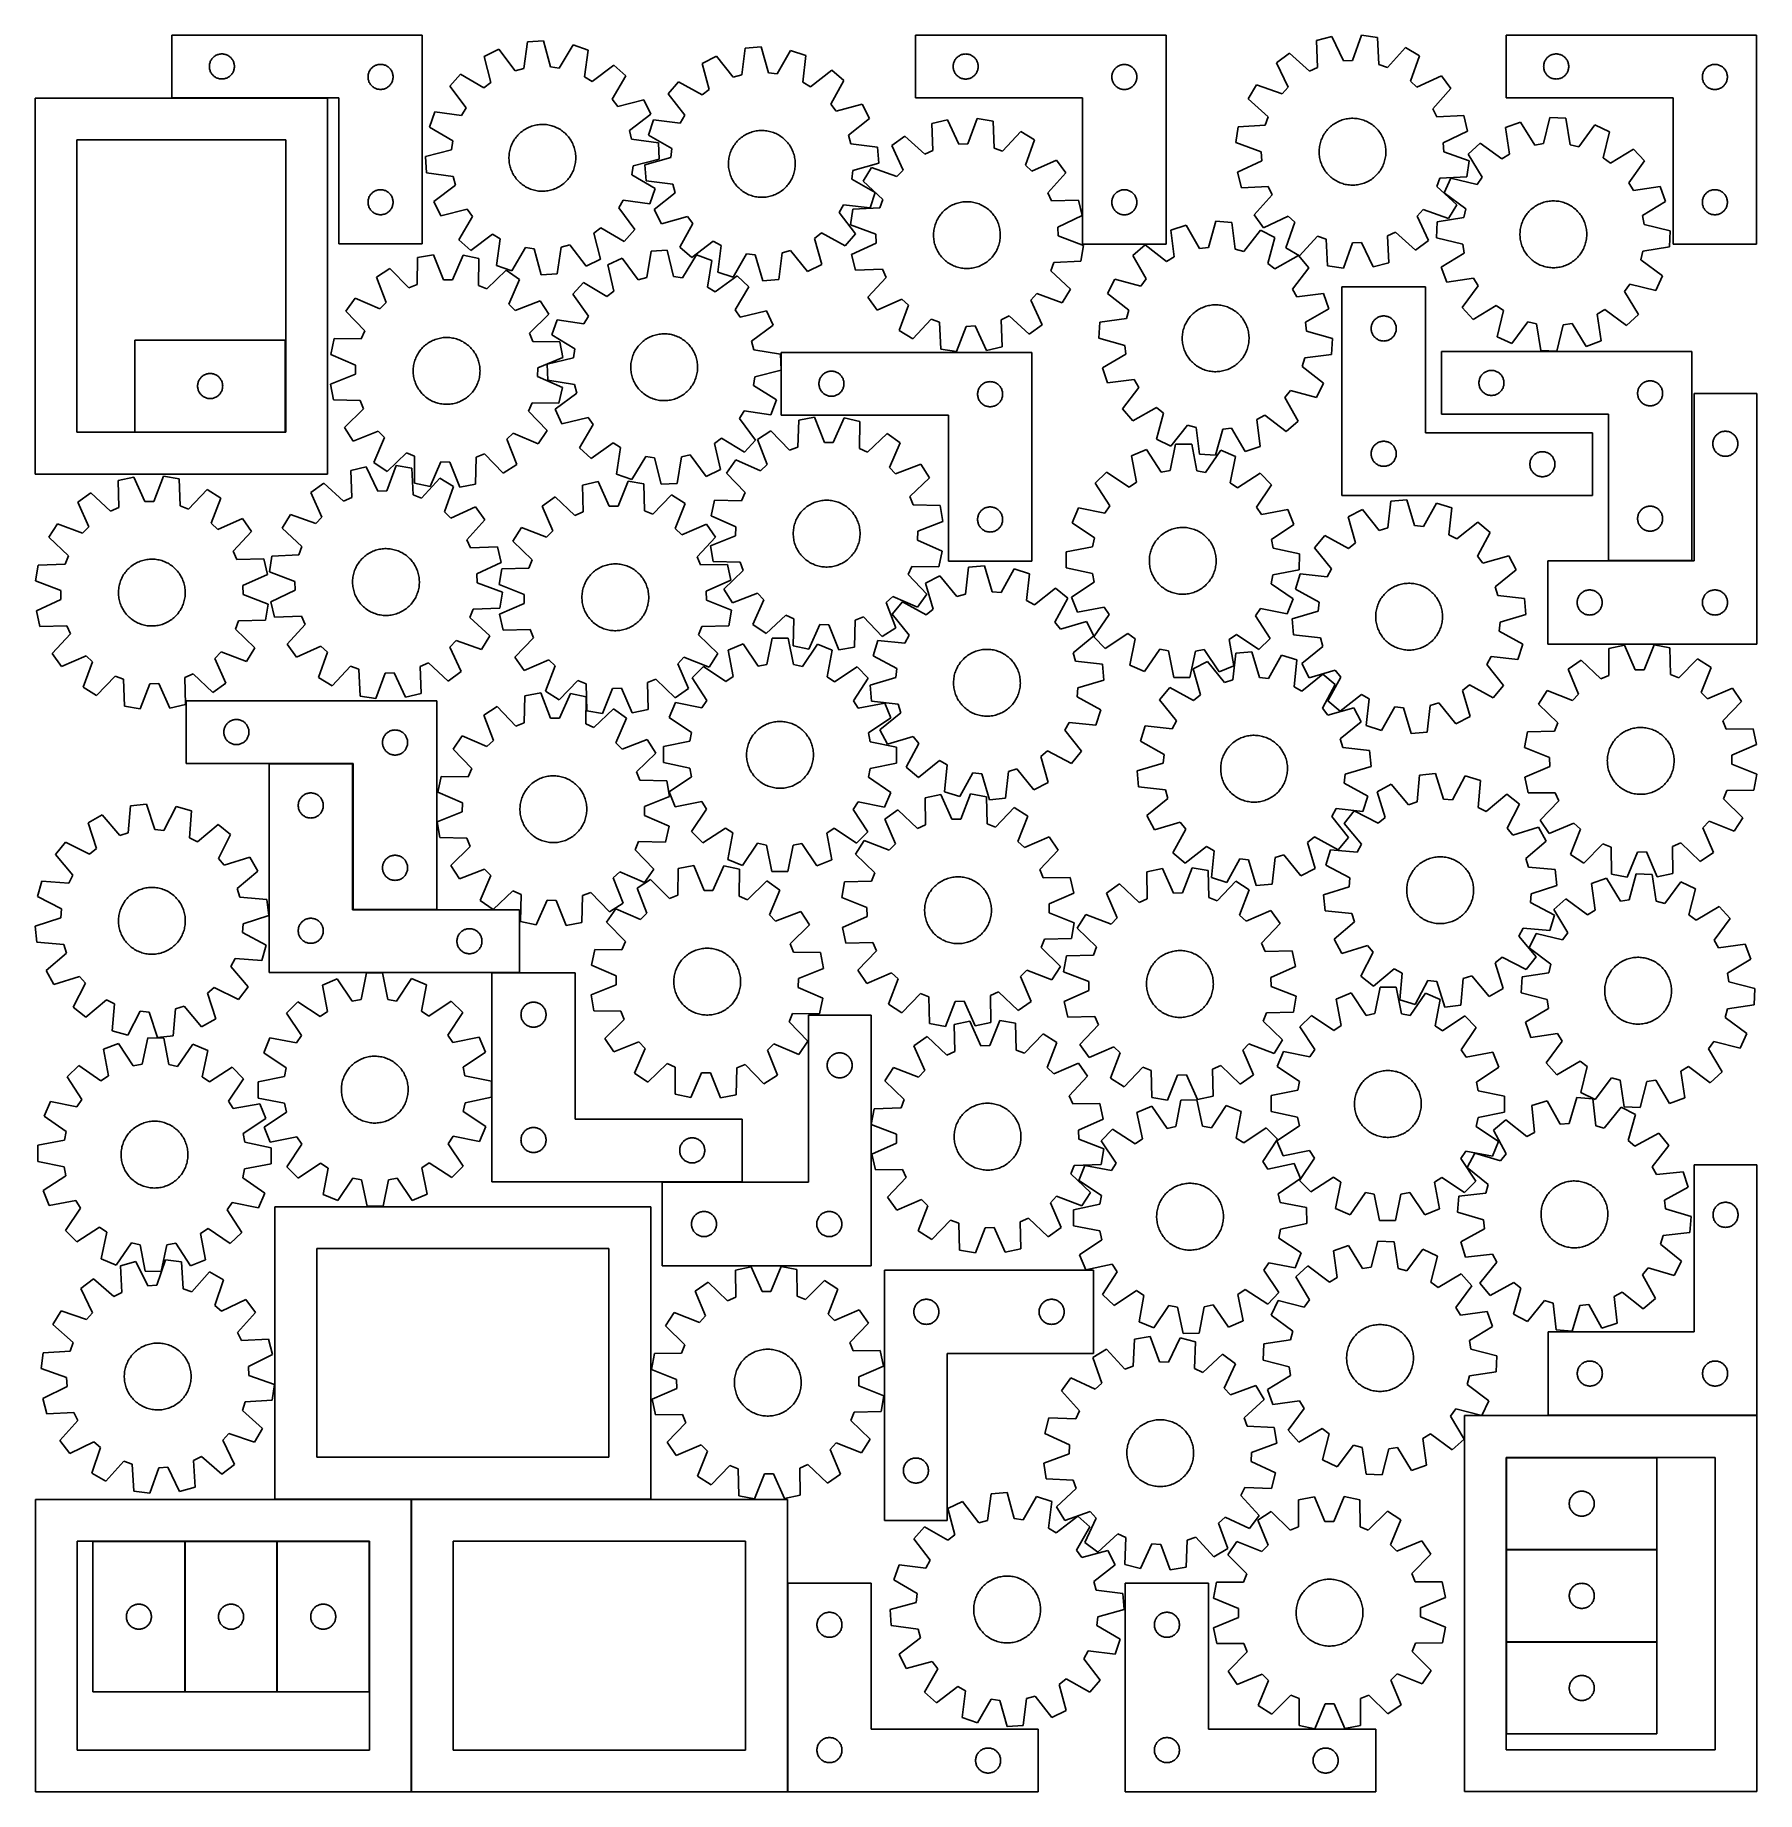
# Model space of a CAD drawing. Header units: millimetres. Extents: x 7 to 1243, y 7 to 1268.
import ezdxf

# ---------------------------------------------------------------- set-up
doc = ezdxf.new("R2010")
doc.units = ezdxf.units.MM
doc.layers.add('CUT', color=7, linetype='CONTINUOUS', true_color=0x000000)

msp = doc.modelspace()

# ---------------------------------------------------------------- linework, layer by layer
at = {"layer": 'CUT'}
for p, q in [((284.6737, 1268.347723), (104.6737, 1268.347723)), ((104.6737, 1268.347723), (104.6737, 1223.347723)), ((284.6737, 1118.347723), (284.6737, 1268.347723)), ((360.280101, 1263.541615), (357.552721, 1244.358189)), ((371.796587, 1264.216915), (360.280101, 1263.541615)), ((376.747311, 1245.483716), (371.796587, 1264.216915)), ((819.055689, 1268.302801), (639.055689, 1268.302801)), ((639.055689, 1268.302801), (639.055689, 1223.302801)), ((819.055689, 1118.302801), (819.055689, 1268.302801)), ((938.191365, 1267.289596), (927.001878, 1264.48231)), ((927.001878, 1264.48231), (927.893155, 1245.126482)), ((946.542735, 1249.805402), (938.191365, 1267.289596)), ((959.548421, 1268.34684), (952.964699, 1250.123311)), ((970.96046, 1266.658403), (959.548421, 1268.34684)), ((971.985209, 1247.309184), (970.96046, 1266.658403)), ((1243.306452, 1268.32453), (1063.306452, 1268.32453)), ((1063.306452, 1268.32453), (1063.306452, 1223.32453)), ((1243.306452, 1118.32453), (1243.306452, 1268.32453)), ((132.151329, 1248.740678), (132.358785, 1249.291874)), ((132.358785, 1249.291874), (132.601846, 1249.828321)), ((132.601846, 1249.828321), (132.879472, 1250.347723)), ((132.879472, 1250.347723), (133.190474, 1250.847855)), ((133.190474, 1250.847855), (133.53352, 1251.326576)), ((133.53352, 1251.326576), (133.907142, 1251.781836)), ((133.907142, 1251.781836), (134.309739, 1252.211684)), ((134.309739, 1252.211684), (134.739588, 1252.614282)), ((134.739588, 1252.614282), (135.194848, 1252.987903)), ((135.194848, 1252.987903), (135.673568, 1253.33095)), ((135.673568, 1253.33095), (136.1737, 1253.641952)), ((136.1737, 1253.641952), (136.693102, 1253.919578)), ((136.693102, 1253.919578), (137.22955, 1254.162639)), ((137.22955, 1254.162639), (137.780745, 1254.370094)), ((137.780745, 1254.370094), (138.344329, 1254.541056)), ((138.344329, 1254.541056), (138.917888, 1254.674791)), ((138.917888, 1254.674791), (139.498965, 1254.770727)), ((139.498965, 1254.770727), (140.085072, 1254.828454)), ((140.085072, 1254.828454), (140.6737, 1254.847723)), ((140.6737, 1254.847723), (141.262329, 1254.828454)), ((141.262329, 1254.828454), (141.848436, 1254.770727)), ((141.848436, 1254.770727), (142.429513, 1254.674791)), ((142.429513, 1254.674791), (143.003072, 1254.541056)), ((143.003072, 1254.541056), (143.566656, 1254.370094)), ((143.566656, 1254.370094), (144.117851, 1254.162639)), ((144.117851, 1254.162639), (144.654299, 1253.919578)), ((144.654299, 1253.919578), (145.1737, 1253.641952)), ((145.1737, 1253.641952), (145.673833, 1253.33095)), ((145.673833, 1253.33095), (146.152553, 1252.987903)), ((146.152553, 1252.987903), (146.607813, 1252.614282)), ((146.607813, 1252.614282), (147.037661, 1252.211684)), ((147.037661, 1252.211684), (147.440259, 1251.781836)), ((147.440259, 1251.781836), (147.813881, 1251.326576)), ((147.813881, 1251.326576), (148.156927, 1250.847855)), ((148.156927, 1250.847855), (148.467929, 1250.347723)), ((148.467929, 1250.347723), (148.745555, 1249.828321)), ((148.745555, 1249.828321), (148.988616, 1249.291874)), ((148.988616, 1249.291874), (149.196072, 1248.740678)), ((339.587925, 1258.14945), (329.206506, 1253.118386)), ((329.206506, 1253.118386), (334.027914, 1234.351488)), ((351.330683, 1242.736791), (339.587925, 1258.14945)), ((392.977157, 1261.280073), (383.116207, 1244.600622)), ((403.875429, 1257.496801), (392.977157, 1261.280073)), ((401.280417, 1238.295021), (403.875429, 1257.496801)), ((495.941177, 1253.251811), (485.647299, 1248.043976)), ((507.945751, 1238.042188), (495.941177, 1253.251811)), ((516.538131, 1258.996992), (514.139156, 1239.769737)), ((528.041386, 1259.869107), (516.538131, 1258.996992)), ((533.311695, 1241.223296), (528.041386, 1259.869107)), ((549.269076, 1257.294848), (539.69476, 1240.449229)), ((560.230442, 1253.698473), (549.269076, 1257.294848)), ((557.96413, 1234.45513), (560.230442, 1253.698473)), ((666.533318, 1248.695757), (666.740773, 1249.246952)), ((666.740773, 1249.246952), (666.983834, 1249.7834)), ((666.983834, 1249.7834), (667.26146, 1250.302801)), ((667.26146, 1250.302801), (667.572462, 1250.802933)), ((667.572462, 1250.802933), (667.915509, 1251.281654)), ((667.915509, 1251.281654), (668.289131, 1251.736914)), ((668.289131, 1251.736914), (668.691728, 1252.166762)), ((668.691728, 1252.166762), (669.121577, 1252.56936)), ((669.121577, 1252.56936), (669.576836, 1252.942981)), ((669.576836, 1252.942981), (670.055557, 1253.286028)), ((670.055557, 1253.286028), (670.555689, 1253.59703)), ((670.555689, 1253.59703), (671.075091, 1253.874656)), ((671.075091, 1253.874656), (671.611538, 1254.117717)), ((671.611538, 1254.117717), (672.162734, 1254.325173)), ((672.162734, 1254.325173), (672.726318, 1254.496134)), ((672.726318, 1254.496134), (673.299876, 1254.629869)), ((673.299876, 1254.629869), (673.880953, 1254.725805)), ((673.880953, 1254.725805), (674.467061, 1254.783532)), ((674.467061, 1254.783532), (675.055689, 1254.802801)), ((675.055689, 1254.802801), (675.644317, 1254.783532)), ((675.644317, 1254.783532), (676.230425, 1254.725805)), ((676.230425, 1254.725805), (676.811502, 1254.629869)), ((676.811502, 1254.629869), (677.38506, 1254.496134)), ((677.38506, 1254.496134), (677.948644, 1254.325173)), ((677.948644, 1254.325173), (678.49984, 1254.117717)), ((678.49984, 1254.117717), (679.036287, 1253.874656)), ((679.036287, 1253.874656), (679.555689, 1253.59703)), ((679.555689, 1253.59703), (680.055821, 1253.286028)), ((680.055821, 1253.286028), (680.534542, 1252.942981)), ((680.534542, 1252.942981), (680.989801, 1252.56936)), ((680.989801, 1252.56936), (681.41965, 1252.166762)), ((681.41965, 1252.166762), (681.822247, 1251.736914)), ((681.822247, 1251.736914), (682.195869, 1251.281654)), ((682.195869, 1251.281654), (682.538915, 1250.802933)), ((682.538915, 1250.802933), (682.849918, 1250.302801)), ((682.849918, 1250.302801), (683.127544, 1249.7834)), ((683.127544, 1249.7834), (683.370605, 1249.246952)), ((683.370605, 1249.246952), (683.57806, 1248.695757)), ((907.675121, 1255.332552), (898.411685, 1248.456926)), ((922.081692, 1242.375194), (907.675121, 1255.332552)), ((952.964699, 1250.123311), (946.542735, 1249.805402)), ((991.096397, 1259.462178), (978.039989, 1245.145313)), ((1000.99361, 1253.535067), (991.096397, 1259.462178)), ((994.535729, 1235.266565), (1000.99361, 1253.535067)), ((1090.784081, 1248.717485), (1090.991536, 1249.268681)), ((1090.991536, 1249.268681), (1091.234597, 1249.805128)), ((1091.234597, 1249.805128), (1091.512223, 1250.32453)), ((1091.512223, 1250.32453), (1091.823225, 1250.824662)), ((1091.823225, 1250.824662), (1092.166272, 1251.303383)), ((1092.166272, 1251.303383), (1092.539894, 1251.758642)), ((1092.539894, 1251.758642), (1092.942491, 1252.188491)), ((1092.942491, 1252.188491), (1093.37234, 1252.591088)), ((1093.37234, 1252.591088), (1093.827599, 1252.96471)), ((1093.827599, 1252.96471), (1094.30632, 1253.307756)), ((1094.30632, 1253.307756), (1094.806452, 1253.618759)), ((1094.806452, 1253.618759), (1095.325854, 1253.896385)), ((1095.325854, 1253.896385), (1095.862301, 1254.139446)), ((1095.862301, 1254.139446), (1096.413497, 1254.346901)), ((1096.413497, 1254.346901), (1096.977081, 1254.517862)), ((1096.977081, 1254.517862), (1097.550639, 1254.651597)), ((1097.550639, 1254.651597), (1098.131716, 1254.747534)), ((1098.131716, 1254.747534), (1098.717824, 1254.80526)), ((1098.717824, 1254.80526), (1099.306452, 1254.82453)), ((1099.306452, 1254.82453), (1099.89508, 1254.80526)), ((1099.89508, 1254.80526), (1100.481188, 1254.747534)), ((1100.481188, 1254.747534), (1101.062265, 1254.651597)), ((1101.062265, 1254.651597), (1101.635823, 1254.517862)), ((1101.635823, 1254.517862), (1102.199407, 1254.346901)), ((1102.199407, 1254.346901), (1102.750603, 1254.139446)), ((1102.750603, 1254.139446), (1103.28705, 1253.896385)), ((1103.28705, 1253.896385), (1103.806452, 1253.618759)), ((1103.806452, 1253.618759), (1104.306584, 1253.307756)), ((1104.306584, 1253.307756), (1104.785305, 1252.96471)), ((1104.785305, 1252.96471), (1105.240564, 1252.591088)), ((1105.240564, 1252.591088), (1105.670413, 1252.188491)), ((1105.670413, 1252.188491), (1106.07301, 1251.758642)), ((1106.07301, 1251.758642), (1106.446632, 1251.303383)), ((1106.446632, 1251.303383), (1106.789678, 1250.824662)), ((1106.789678, 1250.824662), (1107.100681, 1250.32453)), ((1107.100681, 1250.32453), (1107.378307, 1249.805128)), ((1107.378307, 1249.805128), (1107.621368, 1249.268681)), ((1107.621368, 1249.268681), (1107.828823, 1248.717485)), ((131.6737, 1245.847723), (131.69297, 1246.436351)), ((131.69297, 1245.259095), (131.6737, 1245.847723)), ((131.69297, 1246.436351), (131.750697, 1247.022459)), ((131.750697, 1244.672988), (131.69297, 1245.259095)), ((131.750697, 1247.022459), (131.846633, 1247.603536)), ((131.846633, 1244.09191), (131.750697, 1244.672988)), ((131.846633, 1247.603536), (131.980368, 1248.177095)), ((131.980368, 1243.518352), (131.846633, 1244.09191)), ((131.980368, 1248.177095), (132.151329, 1248.740678)), ((132.151329, 1242.954768), (131.980368, 1243.518352)), ((132.358785, 1242.403572), (132.151329, 1242.954768)), ((132.601846, 1241.867125), (132.358785, 1242.403572)), ((132.879472, 1241.347723), (132.601846, 1241.867125)), ((133.190474, 1240.847591), (132.879472, 1241.347723)), ((133.53352, 1240.36887), (133.190474, 1240.847591)), ((133.907142, 1239.913611), (133.53352, 1240.36887)), ((134.309739, 1239.483762), (133.907142, 1239.913611)), ((134.739588, 1239.081165), (134.309739, 1239.483762)), ((135.194848, 1238.707543), (134.739588, 1239.081165)), ((135.673568, 1238.364497), (135.194848, 1238.707543)), ((136.1737, 1238.053495), (135.673568, 1238.364497)), ((136.693102, 1237.775869), (136.1737, 1238.053495)), ((137.22955, 1237.532807), (136.693102, 1237.775869)), ((137.780745, 1237.325352), (137.22955, 1237.532807)), ((138.344329, 1237.154391), (137.780745, 1237.325352)), ((138.917888, 1237.020656), (138.344329, 1237.154391)), ((139.498965, 1236.92472), (138.917888, 1237.020656)), ((140.085072, 1236.866993), (139.498965, 1236.92472)), ((140.6737, 1236.847723), (140.085072, 1236.866993)), ((141.262329, 1236.866993), (140.6737, 1236.847723)), ((141.848436, 1236.92472), (141.262329, 1236.866993)), ((142.429513, 1237.020656), (141.848436, 1236.92472)), ((143.003072, 1237.154391), (142.429513, 1237.020656)), ((143.566656, 1237.325352), (143.003072, 1237.154391)), ((144.117851, 1237.532807), (143.566656, 1237.325352)), ((144.654299, 1237.775869), (144.117851, 1237.532807)), ((145.1737, 1238.053495), (144.654299, 1237.775869)), ((145.673833, 1238.364497), (145.1737, 1238.053495)), ((146.152553, 1238.707543), (145.673833, 1238.364497)), ((146.607813, 1239.081165), (146.152553, 1238.707543)), ((147.037661, 1239.483762), (146.607813, 1239.081165)), ((147.440259, 1239.913611), (147.037661, 1239.483762)), ((147.813881, 1240.36887), (147.440259, 1239.913611)), ((148.156927, 1240.847591), (147.813881, 1240.36887)), ((148.467929, 1241.347723), (148.156927, 1240.847591)), ((148.745555, 1241.867125), (148.467929, 1241.347723)), ((148.988616, 1242.403572), (148.745555, 1241.867125)), ((149.196072, 1242.954768), (148.988616, 1242.403572)), ((149.196072, 1248.740678), (149.367033, 1248.177095)), ((149.367033, 1243.518352), (149.196072, 1242.954768)), ((149.367033, 1248.177095), (149.500768, 1247.603536)), ((149.500768, 1244.09191), (149.367033, 1243.518352)), ((149.500768, 1247.603536), (149.596704, 1247.022459)), ((149.596704, 1244.672988), (149.500768, 1244.09191)), ((149.596704, 1247.022459), (149.654431, 1246.436351)), ((149.654431, 1245.259095), (149.596704, 1244.672988)), ((149.654431, 1246.436351), (149.6737, 1245.847723)), ((149.6737, 1245.847723), (149.654431, 1245.259095)), ((245.6737, 1238.347723), (245.69297, 1238.936351)), ((245.69297, 1237.759095), (245.6737, 1238.347723)), ((245.69297, 1238.936351), (245.750697, 1239.522459)), ((245.750697, 1237.172988), (245.69297, 1237.759095)), ((245.750697, 1239.522459), (245.846633, 1240.103536)), ((245.846633, 1236.59191), (245.750697, 1237.172988)), ((245.846633, 1240.103536), (245.980368, 1240.677095)), ((245.980368, 1236.018352), (245.846633, 1236.59191)), ((245.980368, 1240.677095), (246.151329, 1241.240678)), ((246.151329, 1241.240678), (246.358785, 1241.791874)), ((246.358785, 1241.791874), (246.601846, 1242.328321)), ((246.601846, 1242.328321), (246.879472, 1242.847723)), ((246.879472, 1242.847723), (247.190474, 1243.347855)), ((247.190474, 1243.347855), (247.53352, 1243.826576)), ((247.53352, 1243.826576), (247.907142, 1244.281836)), ((247.907142, 1244.281836), (248.309739, 1244.711684)), ((248.309739, 1244.711684), (248.739588, 1245.114282)), ((248.739588, 1245.114282), (249.194848, 1245.487903)), ((249.194848, 1245.487903), (249.673568, 1245.83095)), ((249.673568, 1245.83095), (250.1737, 1246.141952)), ((250.1737, 1246.141952), (250.693102, 1246.419578)), ((250.693102, 1246.419578), (251.22955, 1246.662639)), ((251.22955, 1246.662639), (251.780745, 1246.870094)), ((251.780745, 1246.870094), (252.344329, 1247.041056)), ((252.344329, 1247.041056), (252.917888, 1247.174791)), ((252.917888, 1247.174791), (253.498965, 1247.270727)), ((253.498965, 1247.270727), (254.085072, 1247.328454)), ((254.085072, 1247.328454), (254.6737, 1247.347723)), ((254.6737, 1247.347723), (255.262329, 1247.328454)), ((255.262329, 1247.328454), (255.848436, 1247.270727)), ((255.848436, 1247.270727), (256.429513, 1247.174791)), ((256.429513, 1247.174791), (257.003072, 1247.041056)), ((257.003072, 1247.041056), (257.566656, 1246.870094)), ((257.566656, 1246.870094), (258.117851, 1246.662639)), ((258.117851, 1246.662639), (258.654299, 1246.419578)), ((258.654299, 1246.419578), (259.1737, 1246.141952)), ((259.1737, 1246.141952), (259.673833, 1245.83095)), ((259.673833, 1245.83095), (260.152553, 1245.487903)), ((260.152553, 1245.487903), (260.607813, 1245.114282)), ((260.607813, 1245.114282), (261.037661, 1244.711684)), ((261.037661, 1244.711684), (261.440259, 1244.281836)), ((261.440259, 1244.281836), (261.813881, 1243.826576)), ((261.813881, 1243.826576), (262.156927, 1243.347855)), ((262.156927, 1243.347855), (262.467929, 1242.847723)), ((262.467929, 1242.847723), (262.745555, 1242.328321)), ((262.745555, 1242.328321), (262.988616, 1241.791874)), ((262.988616, 1241.791874), (263.196072, 1241.240678)), ((263.196072, 1241.240678), (263.367033, 1240.677095)), ((263.367033, 1240.677095), (263.500768, 1240.103536)), ((263.500768, 1236.59191), (263.367033, 1236.018352)), ((263.500768, 1240.103536), (263.596704, 1239.522459)), ((263.596704, 1237.172988), (263.500768, 1236.59191)), ((263.596704, 1239.522459), (263.654431, 1238.936351)), ((263.654431, 1237.759095), (263.596704, 1237.172988)), ((263.654431, 1238.936351), (263.6737, 1238.347723)), ((263.6737, 1238.347723), (263.654431, 1237.759095)), ((312.152919, 1240.218122), (304.487044, 1231.597228)), ((328.899982, 1230.472441), (312.152919, 1240.218122)), ((357.552721, 1244.358189), (351.330683, 1242.736791)), ((383.116207, 1244.600622), (376.747311, 1245.483716)), ((406.826564, 1235.041877), (401.280417, 1238.295021)), ((422.319843, 1246.678058), (406.826564, 1235.041877)), ((421.195056, 1222.26512), (430.940738, 1239.012183)), ((430.940738, 1239.012183), (422.319843, 1246.678058)), ((485.647299, 1248.043976), (490.788887, 1229.362261)), ((514.139156, 1239.769737), (507.945751, 1238.042188)), ((539.69476, 1240.449229), (533.311695, 1241.223296)), ((578.857144, 1243.196683), (563.56509, 1231.297292)), ((587.607852, 1235.679332), (578.857144, 1243.196683)), ((666.055689, 1245.802801), (666.074959, 1246.39143)), ((666.074959, 1245.214173), (666.055689, 1245.802801)), ((666.074959, 1246.39143), (666.132685, 1246.977537)), ((666.132685, 1244.628066), (666.074959, 1245.214173)), ((666.132685, 1246.977537), (666.228621, 1247.558614)), ((666.228621, 1244.046988), (666.132685, 1244.628066)), ((666.228621, 1247.558614), (666.362357, 1248.132173)), ((666.362357, 1243.47343), (666.228621, 1244.046988)), ((666.362357, 1248.132173), (666.533318, 1248.695757)), ((666.533318, 1242.909846), (666.362357, 1243.47343)), ((666.740773, 1242.35865), (666.533318, 1242.909846)), ((666.983834, 1241.822203), (666.740773, 1242.35865)), ((667.26146, 1241.302801), (666.983834, 1241.822203)), ((667.572462, 1240.802669), (667.26146, 1241.302801)), ((667.915509, 1240.323949), (667.572462, 1240.802669)), ((668.289131, 1239.868689), (667.915509, 1240.323949)), ((668.691728, 1239.43884), (668.289131, 1239.868689)), ((669.121577, 1239.036243), (668.691728, 1239.43884)), ((669.576836, 1238.662621), (669.121577, 1239.036243)), ((670.055557, 1238.319575), (669.576836, 1238.662621)), ((670.555689, 1238.008573), (670.055557, 1238.319575)), ((671.075091, 1237.730947), (670.555689, 1238.008573)), ((671.611538, 1237.487886), (671.075091, 1237.730947)), ((672.162734, 1237.28043), (671.611538, 1237.487886)), ((672.726318, 1237.109469), (672.162734, 1237.28043)), ((673.299876, 1236.975734), (672.726318, 1237.109469)), ((673.880953, 1236.879798), (673.299876, 1236.975734)), ((674.467061, 1236.822071), (673.880953, 1236.879798)), ((675.055689, 1236.802801), (674.467061, 1236.822071)), ((675.644317, 1236.822071), (675.055689, 1236.802801)), ((676.230425, 1236.879798), (675.644317, 1236.822071)), ((676.811502, 1236.975734), (676.230425, 1236.879798)), ((677.38506, 1237.109469), (676.811502, 1236.975734)), ((677.948644, 1237.28043), (677.38506, 1237.109469)), ((678.49984, 1237.487886), (677.948644, 1237.28043)), ((679.036287, 1237.730947), (678.49984, 1237.487886)), ((679.555689, 1238.008573), (679.036287, 1237.730947)), ((680.055821, 1238.319575), (679.555689, 1238.008573)), ((680.534542, 1238.662621), (680.055821, 1238.319575)), ((680.989801, 1239.036243), (680.534542, 1238.662621)), ((681.41965, 1239.43884), (680.989801, 1239.036243)), ((681.822247, 1239.868689), (681.41965, 1239.43884)), ((682.195869, 1240.323949), (681.822247, 1239.868689)), ((682.538915, 1240.802669), (682.195869, 1240.323949)), ((682.849918, 1241.302801), (682.538915, 1240.802669)), ((683.127544, 1241.822203), (682.849918, 1241.302801)), ((683.370605, 1242.35865), (683.127544, 1241.822203)), ((683.57806, 1242.909846), (683.370605, 1242.35865)), ((683.57806, 1248.695757), (683.749021, 1248.132173)), ((683.749021, 1243.47343), (683.57806, 1242.909846)), ((683.749021, 1248.132173), (683.882757, 1247.558614)), ((683.882757, 1244.046988), (683.749021, 1243.47343)), ((683.882757, 1247.558614), (683.978693, 1246.977537)), ((683.978693, 1244.628066), (683.882757, 1244.046988)), ((683.978693, 1246.977537), (684.036419, 1246.39143)), ((684.036419, 1245.214173), (683.978693, 1244.628066)), ((684.036419, 1246.39143), (684.055689, 1245.802801)), ((684.055689, 1245.802801), (684.036419, 1245.214173)), ((780.055689, 1238.302801), (780.074959, 1238.89143)), ((780.074959, 1237.714173), (780.055689, 1238.302801)), ((780.074959, 1238.89143), (780.132685, 1239.477537)), ((780.132685, 1237.128066), (780.074959, 1237.714173)), ((780.132685, 1239.477537), (780.228621, 1240.058614)), ((780.228621, 1236.546988), (780.132685, 1237.128066)), ((780.228621, 1240.058614), (780.362357, 1240.632173)), ((780.362357, 1240.632173), (780.533318, 1241.195757)), ((780.533318, 1241.195757), (780.740773, 1241.746952)), ((780.740773, 1241.746952), (780.983834, 1242.2834)), ((780.983834, 1242.2834), (781.26146, 1242.802801)), ((781.26146, 1242.802801), (781.572462, 1243.302933)), ((781.572462, 1243.302933), (781.915509, 1243.781654)), ((781.915509, 1243.781654), (782.289131, 1244.236914)), ((782.289131, 1244.236914), (782.691728, 1244.666762)), ((782.691728, 1244.666762), (783.121577, 1245.06936)), ((783.121577, 1245.06936), (783.576836, 1245.442981)), ((783.576836, 1245.442981), (784.055557, 1245.786028)), ((784.055557, 1245.786028), (784.555689, 1246.09703)), ((784.555689, 1246.09703), (785.075091, 1246.374656)), ((785.075091, 1246.374656), (785.611538, 1246.617717)), ((785.611538, 1246.617717), (786.162734, 1246.825173)), ((786.162734, 1246.825173), (786.726318, 1246.996134)), ((786.726318, 1246.996134), (787.299876, 1247.129869)), ((787.299876, 1247.129869), (787.880953, 1247.225805)), ((787.880953, 1247.225805), (788.467061, 1247.283532)), ((788.467061, 1247.283532), (789.055689, 1247.302801)), ((789.055689, 1247.302801), (789.644317, 1247.283532)), ((789.644317, 1247.283532), (790.230425, 1247.225805)), ((790.230425, 1247.225805), (790.811502, 1247.129869)), ((790.811502, 1247.129869), (791.38506, 1246.996134)), ((791.38506, 1246.996134), (791.948644, 1246.825173)), ((791.948644, 1246.825173), (792.49984, 1246.617717)), ((792.49984, 1246.617717), (793.036287, 1246.374656)), ((793.036287, 1246.374656), (793.555689, 1246.09703)), ((793.555689, 1246.09703), (794.055821, 1245.786028)), ((794.055821, 1245.786028), (794.534542, 1245.442981)), ((794.534542, 1245.442981), (794.989801, 1245.06936)), ((794.989801, 1245.06936), (795.41965, 1244.666762)), ((795.41965, 1244.666762), (795.822247, 1244.236914)), ((795.822247, 1244.236914), (796.195869, 1243.781654)), ((796.195869, 1243.781654), (796.538915, 1243.302933)), ((796.538915, 1243.302933), (796.849918, 1242.802801)), ((796.849918, 1242.802801), (797.127544, 1242.2834)), ((797.127544, 1242.2834), (797.370605, 1241.746952)), ((797.370605, 1241.746952), (797.57806, 1241.195757)), ((797.57806, 1241.195757), (797.749021, 1240.632173)), ((797.749021, 1240.632173), (797.882757, 1240.058614)), ((797.882757, 1240.058614), (797.978693, 1239.477537)), ((797.978693, 1237.128066), (797.882757, 1236.546988)), ((797.978693, 1239.477537), (798.036419, 1238.89143)), ((798.036419, 1237.714173), (797.978693, 1237.128066)), ((798.036419, 1238.89143), (798.055689, 1238.302801)), ((798.055689, 1238.302801), (798.036419, 1237.714173)), ((898.411685, 1248.456926), (906.642272, 1230.915551)), ((927.893155, 1245.126482), (922.081692, 1242.375194)), ((978.039989, 1245.145313), (971.985209, 1247.309184)), ((1016.842914, 1239.180933), (999.301538, 1230.950345)), ((1023.718539, 1229.917497), (1016.842914, 1239.180933)), ((1090.306452, 1245.82453), (1090.325722, 1246.413158)), ((1090.325722, 1245.235902), (1090.306452, 1245.82453)), ((1090.325722, 1246.413158), (1090.383448, 1246.999266)), ((1090.383448, 1244.649794), (1090.325722, 1245.235902)), ((1090.383448, 1246.999266), (1090.479384, 1247.580343)), ((1090.479384, 1244.068717), (1090.383448, 1244.649794)), ((1090.479384, 1247.580343), (1090.613119, 1248.153901)), ((1090.613119, 1243.495158), (1090.479384, 1244.068717)), ((1090.613119, 1248.153901), (1090.784081, 1248.717485)), ((1090.784081, 1242.931575), (1090.613119, 1243.495158)), ((1090.991536, 1242.380379), (1090.784081, 1242.931575)), ((1091.234597, 1241.843932), (1090.991536, 1242.380379)), ((1091.512223, 1241.32453), (1091.234597, 1241.843932)), ((1091.823225, 1240.824398), (1091.512223, 1241.32453)), ((1092.166272, 1240.345677), (1091.823225, 1240.824398)), ((1092.539894, 1239.890418), (1092.166272, 1240.345677)), ((1092.942491, 1239.460569), (1092.539894, 1239.890418)), ((1093.37234, 1239.057972), (1092.942491, 1239.460569)), ((1093.827599, 1238.68435), (1093.37234, 1239.057972)), ((1094.30632, 1238.341303), (1093.827599, 1238.68435)), ((1094.806452, 1238.030301), (1094.30632, 1238.341303)), ((1095.325854, 1237.752675), (1094.806452, 1238.030301)), ((1095.862301, 1237.509614), (1095.325854, 1237.752675)), ((1096.413497, 1237.302159), (1095.862301, 1237.509614)), ((1096.977081, 1237.131197), (1096.413497, 1237.302159)), ((1097.550639, 1236.997462), (1096.977081, 1237.131197)), ((1098.131716, 1236.901526), (1097.550639, 1236.997462)), ((1098.717824, 1236.8438), (1098.131716, 1236.901526)), ((1099.306452, 1236.82453), (1098.717824, 1236.8438)), ((1099.89508, 1236.8438), (1099.306452, 1236.82453)), ((1100.481188, 1236.901526), (1099.89508, 1236.8438)), ((1101.062265, 1236.997462), (1100.481188, 1236.901526)), ((1101.635823, 1237.131197), (1101.062265, 1236.997462)), ((1102.199407, 1237.302159), (1101.635823, 1237.131197)), ((1102.750603, 1237.509614), (1102.199407, 1237.302159)), ((1103.28705, 1237.752675), (1102.750603, 1237.509614)), ((1103.806452, 1238.030301), (1103.28705, 1237.752675)), ((1104.306584, 1238.341303), (1103.806452, 1238.030301)), ((1104.785305, 1238.68435), (1104.306584, 1238.341303)), ((1105.240564, 1239.057972), (1104.785305, 1238.68435)), ((1105.670413, 1239.460569), (1105.240564, 1239.057972)), ((1106.07301, 1239.890418), (1105.670413, 1239.460569)), ((1106.446632, 1240.345677), (1106.07301, 1239.890418)), ((1106.789678, 1240.824398), (1106.446632, 1240.345677)), ((1107.100681, 1241.32453), (1106.789678, 1240.824398)), ((1107.378307, 1241.843932), (1107.100681, 1241.32453)), ((1107.621368, 1242.380379), (1107.378307, 1241.843932)), ((1107.828823, 1242.931575), (1107.621368, 1242.380379)), ((1107.828823, 1248.717485), (1107.999784, 1248.153901)), ((1107.999784, 1243.495158), (1107.828823, 1242.931575)), ((1107.999784, 1248.153901), (1108.133519, 1247.580343)), ((1108.133519, 1244.068717), (1107.999784, 1243.495158)), ((1108.133519, 1247.580343), (1108.229456, 1246.999266)), ((1108.229456, 1244.649794), (1108.133519, 1244.068717)), ((1108.229456, 1246.999266), (1108.287182, 1246.413158)), ((1108.287182, 1245.235902), (1108.229456, 1244.649794)), ((1108.287182, 1246.413158), (1108.306452, 1245.82453)), ((1108.306452, 1245.82453), (1108.287182, 1245.235902)), ((1204.306452, 1238.32453), (1204.325722, 1238.913158)), ((1204.325722, 1237.735902), (1204.306452, 1238.32453)), ((1204.325722, 1238.913158), (1204.383448, 1239.499266)), ((1204.383448, 1237.149794), (1204.325722, 1237.735902)), ((1204.383448, 1239.499266), (1204.479384, 1240.080343)), ((1204.479384, 1236.568717), (1204.383448, 1237.149794)), ((1204.479384, 1240.080343), (1204.613119, 1240.653901)), ((1204.613119, 1240.653901), (1204.784081, 1241.217485)), ((1204.784081, 1241.217485), (1204.991536, 1241.768681)), ((1204.991536, 1241.768681), (1205.234597, 1242.305128)), ((1205.234597, 1242.305128), (1205.512223, 1242.82453)), ((1205.512223, 1242.82453), (1205.823225, 1243.324662)), ((1205.823225, 1243.324662), (1206.166272, 1243.803383)), ((1206.166272, 1243.803383), (1206.539894, 1244.258642)), ((1206.539894, 1244.258642), (1206.942491, 1244.688491)), ((1206.942491, 1244.688491), (1207.37234, 1245.091088)), ((1207.37234, 1245.091088), (1207.827599, 1245.46471)), ((1207.827599, 1245.46471), (1208.30632, 1245.807756)), ((1208.30632, 1245.807756), (1208.806452, 1246.118759)), ((1208.806452, 1246.118759), (1209.325854, 1246.396385)), ((1209.325854, 1246.396385), (1209.862301, 1246.639446)), ((1209.862301, 1246.639446), (1210.413497, 1246.846901)), ((1210.413497, 1246.846901), (1210.977081, 1247.017862)), ((1210.977081, 1247.017862), (1211.550639, 1247.151597)), ((1211.550639, 1247.151597), (1212.131716, 1247.247534)), ((1212.131716, 1247.247534), (1212.717824, 1247.30526)), ((1212.717824, 1247.30526), (1213.306452, 1247.32453)), ((1213.306452, 1247.32453), (1213.89508, 1247.30526)), ((1213.89508, 1247.30526), (1214.481188, 1247.247534)), ((1214.481188, 1247.247534), (1215.062265, 1247.151597)), ((1215.062265, 1247.151597), (1215.635823, 1247.017862)), ((1215.635823, 1247.017862), (1216.199407, 1246.846901)), ((1216.199407, 1246.846901), (1216.750603, 1246.639446)), ((1216.750603, 1246.639446), (1217.28705, 1246.396385)), ((1217.28705, 1246.396385), (1217.806452, 1246.118759)), ((1217.806452, 1246.118759), (1218.306584, 1245.807756)), ((1218.306584, 1245.807756), (1218.785305, 1245.46471)), ((1218.785305, 1245.46471), (1219.240564, 1245.091088)), ((1219.240564, 1245.091088), (1219.670413, 1244.688491)), ((1219.670413, 1244.688491), (1220.07301, 1244.258642)), ((1220.07301, 1244.258642), (1220.446632, 1243.803383)), ((1220.446632, 1243.803383), (1220.789678, 1243.324662)), ((1220.789678, 1243.324662), (1221.100681, 1242.82453)), ((1221.100681, 1242.82453), (1221.378307, 1242.305128)), ((1221.378307, 1242.305128), (1221.621368, 1241.768681)), ((1221.621368, 1241.768681), (1221.828823, 1241.217485)), ((1221.828823, 1241.217485), (1221.999784, 1240.653901)), ((1221.999784, 1240.653901), (1222.133519, 1240.080343)), ((1222.133519, 1240.080343), (1222.229456, 1239.499266)), ((1222.229456, 1237.149794), (1222.133519, 1236.568717)), ((1222.229456, 1239.499266), (1222.287182, 1238.913158)), ((1222.287182, 1237.735902), (1222.229456, 1237.149794)), ((1222.287182, 1238.913158), (1222.306452, 1238.32453)), ((1222.306452, 1238.32453), (1222.287182, 1237.735902)), ((246.151329, 1235.454768), (245.980368, 1236.018352)), ((246.358785, 1234.903572), (246.151329, 1235.454768)), ((246.601846, 1234.367125), (246.358785, 1234.903572)), ((246.879472, 1233.847723), (246.601846, 1234.367125)), ((247.190474, 1233.347591), (246.879472, 1233.847723)), ((247.53352, 1232.86887), (247.190474, 1233.347591)), ((247.907142, 1232.413611), (247.53352, 1232.86887)), ((248.309739, 1231.983762), (247.907142, 1232.413611)), ((248.739588, 1231.581165), (248.309739, 1231.983762)), ((249.194848, 1231.207543), (248.739588, 1231.581165)), ((249.673568, 1230.864497), (249.194848, 1231.207543)), ((250.1737, 1230.553495), (249.673568, 1230.864497)), ((250.693102, 1230.275869), (250.1737, 1230.553495)), ((251.22955, 1230.032807), (250.693102, 1230.275869)), ((251.780745, 1229.825352), (251.22955, 1230.032807)), ((252.344329, 1229.654391), (251.780745, 1229.825352)), ((252.917888, 1229.520656), (252.344329, 1229.654391)), ((253.498965, 1229.42472), (252.917888, 1229.520656)), ((254.085072, 1229.366993), (253.498965, 1229.42472)), ((254.6737, 1229.347723), (254.085072, 1229.366993)), ((255.262329, 1229.366993), (254.6737, 1229.347723)), ((255.848436, 1229.42472), (255.262329, 1229.366993)), ((256.429513, 1229.520656), (255.848436, 1229.42472)), ((257.003072, 1229.654391), (256.429513, 1229.520656)), ((257.566656, 1229.825352), (257.003072, 1229.654391)), ((258.117851, 1230.032807), (257.566656, 1229.825352)), ((258.654299, 1230.275869), (258.117851, 1230.032807)), ((259.1737, 1230.553495), (258.654299, 1230.275869)), ((259.673833, 1230.864497), (259.1737, 1230.553495)), ((260.152553, 1231.207543), (259.673833, 1230.864497)), ((260.607813, 1231.581165), (260.152553, 1231.207543)), ((261.037661, 1231.983762), (260.607813, 1231.581165)), ((261.440259, 1232.413611), (261.037661, 1231.983762)), ((261.813881, 1232.86887), (261.440259, 1232.413611)), ((262.156927, 1233.347591), (261.813881, 1232.86887)), ((262.467929, 1233.847723), (262.156927, 1233.347591)), ((262.745555, 1234.367125), (262.467929, 1233.847723)), ((262.988616, 1234.903572), (262.745555, 1234.367125)), ((263.196072, 1235.454768), (262.988616, 1234.903572)), ((263.367033, 1236.018352), (263.196072, 1235.454768)), ((304.487044, 1231.597228), (316.123225, 1216.103948)), ((334.027914, 1234.351488), (328.899982, 1230.472441)), ((468.81678, 1234.854009), (461.299429, 1226.1033)), ((461.299429, 1226.1033), (473.19882, 1210.811246)), ((485.728031, 1225.396101), (468.81678, 1234.854009)), ((490.788887, 1229.362261), (485.728031, 1225.396101)), ((563.56509, 1231.297292), (557.96413, 1234.45513)), ((578.149945, 1218.768081), (587.607852, 1235.679332)), ((780.362357, 1235.97343), (780.228621, 1236.546988)), ((780.533318, 1235.409846), (780.362357, 1235.97343)), ((780.740773, 1234.85865), (780.533318, 1235.409846)), ((780.983834, 1234.322203), (780.740773, 1234.85865)), ((781.26146, 1233.802801), (780.983834, 1234.322203)), ((781.572462, 1233.302669), (781.26146, 1233.802801)), ((781.915509, 1232.823949), (781.572462, 1233.302669)), ((782.289131, 1232.368689), (781.915509, 1232.823949)), ((782.691728, 1231.93884), (782.289131, 1232.368689)), ((783.121577, 1231.536243), (782.691728, 1231.93884)), ((783.576836, 1231.162621), (783.121577, 1231.536243)), ((784.055557, 1230.819575), (783.576836, 1231.162621)), ((784.555689, 1230.508573), (784.055557, 1230.819575)), ((785.075091, 1230.230947), (784.555689, 1230.508573)), ((785.611538, 1229.987886), (785.075091, 1230.230947)), ((786.162734, 1229.78043), (785.611538, 1229.987886)), ((786.726318, 1229.609469), (786.162734, 1229.78043)), ((787.299876, 1229.475734), (786.726318, 1229.609469)), ((787.880953, 1229.379798), (787.299876, 1229.475734)), ((788.467061, 1229.322071), (787.880953, 1229.379798)), ((789.055689, 1229.302801), (788.467061, 1229.322071)), ((789.644317, 1229.322071), (789.055689, 1229.302801)), ((790.230425, 1229.379798), (789.644317, 1229.322071)), ((790.811502, 1229.475734), (790.230425, 1229.379798)), ((791.38506, 1229.609469), (790.811502, 1229.475734)), ((791.948644, 1229.78043), (791.38506, 1229.609469)), ((792.49984, 1229.987886), (791.948644, 1229.78043)), ((793.036287, 1230.230947), (792.49984, 1229.987886)), ((793.555689, 1230.508573), (793.036287, 1230.230947)), ((794.055821, 1230.819575), (793.555689, 1230.508573)), ((794.534542, 1231.162621), (794.055821, 1230.819575)), ((794.989801, 1231.536243), (794.534542, 1231.162621)), ((795.41965, 1231.93884), (794.989801, 1231.536243)), ((795.822247, 1232.368689), (795.41965, 1231.93884)), ((796.195869, 1232.823949), (795.822247, 1232.368689)), ((796.538915, 1233.302669), (796.195869, 1232.823949)), ((796.849918, 1233.802801), (796.538915, 1233.302669)), ((797.127544, 1234.322203), (796.849918, 1233.802801)), ((797.370605, 1234.85865), (797.127544, 1234.322203)), ((797.57806, 1235.409846), (797.370605, 1234.85865)), ((797.749021, 1235.97343), (797.57806, 1235.409846)), ((797.882757, 1236.546988), (797.749021, 1235.97343)), ((884.05755, 1232.607623), (878.13044, 1222.710409)), ((902.326053, 1226.149741), (884.05755, 1232.607623)), ((906.642272, 1230.915551), (902.326053, 1226.149741)), ((999.301538, 1230.950345), (994.535729, 1235.266565)), ((1010.761182, 1215.510926), (1023.718539, 1229.917497)), ((1204.613119, 1235.995158), (1204.479384, 1236.568717)), ((1204.784081, 1235.431575), (1204.613119, 1235.995158)), ((1204.991536, 1234.880379), (1204.784081, 1235.431575)), ((1205.234597, 1234.343932), (1204.991536, 1234.880379)), ((1205.512223, 1233.82453), (1205.234597, 1234.343932)), ((1205.823225, 1233.324398), (1205.512223, 1233.82453)), ((1206.166272, 1232.845677), (1205.823225, 1233.324398)), ((1206.539894, 1232.390418), (1206.166272, 1232.845677)), ((1206.942491, 1231.960569), (1206.539894, 1232.390418)), ((1207.37234, 1231.557972), (1206.942491, 1231.960569)), ((1207.827599, 1231.18435), (1207.37234, 1231.557972)), ((1208.30632, 1230.841303), (1207.827599, 1231.18435)), ((1208.806452, 1230.530301), (1208.30632, 1230.841303)), ((1209.325854, 1230.252675), (1208.806452, 1230.530301)), ((1209.862301, 1230.009614), (1209.325854, 1230.252675)), ((1210.413497, 1229.802159), (1209.862301, 1230.009614)), ((1210.977081, 1229.631197), (1210.413497, 1229.802159)), ((1211.550639, 1229.497462), (1210.977081, 1229.631197)), ((1212.131716, 1229.401526), (1211.550639, 1229.497462)), ((1212.717824, 1229.3438), (1212.131716, 1229.401526)), ((1213.306452, 1229.32453), (1212.717824, 1229.3438)), ((1213.89508, 1229.3438), (1213.306452, 1229.32453)), ((1214.481188, 1229.401526), (1213.89508, 1229.3438)), ((1215.062265, 1229.497462), (1214.481188, 1229.401526)), ((1215.635823, 1229.631197), (1215.062265, 1229.497462)), ((1216.199407, 1229.802159), (1215.635823, 1229.631197)), ((1216.750603, 1230.009614), (1216.199407, 1229.802159)), ((1217.28705, 1230.252675), (1216.750603, 1230.009614)), ((1217.806452, 1230.530301), (1217.28705, 1230.252675)), ((1218.306584, 1230.841303), (1217.806452, 1230.530301)), ((1218.785305, 1231.18435), (1218.306584, 1230.841303)), ((1219.240564, 1231.557972), (1218.785305, 1231.18435)), ((1219.670413, 1231.960569), (1219.240564, 1231.557972)), ((1220.07301, 1232.390418), (1219.670413, 1231.960569)), ((1220.446632, 1232.845677), (1220.07301, 1232.390418)), ((1220.789678, 1233.324398), (1220.446632, 1232.845677)), ((1221.100681, 1233.82453), (1220.789678, 1233.324398)), ((1221.378307, 1234.343932), (1221.100681, 1233.82453)), ((1221.621368, 1234.880379), (1221.378307, 1234.343932)), ((1221.828823, 1235.431575), (1221.621368, 1234.880379)), ((1221.999784, 1235.995158), (1221.828823, 1235.431575)), ((1222.133519, 1236.568717), (1221.999784, 1235.995158)), ((216.545834, 1223.074039), (6.545834, 1223.074039)), ((6.545834, 1223.074039), (6.545834, 953.074039)), ((104.6737, 1223.347723), (224.6737, 1223.347723)), ((216.545834, 953.074039), (216.545834, 1223.074039)), ((224.6737, 1223.347723), (224.6737, 1118.347723)), ((293.668302, 1213.152813), (289.88503, 1202.254542)), ((312.870081, 1210.557801), (293.668302, 1213.152813)), ((316.123225, 1216.103948), (312.870081, 1210.557801)), ((425.074104, 1217.137189), (421.195056, 1222.26512)), ((443.841001, 1221.958597), (425.074104, 1217.137189)), ((433.459407, 1199.83442), (448.872066, 1211.577178)), ((448.872066, 1211.577178), (443.841001, 1221.958597)), ((582.116104, 1213.707225), (578.149945, 1218.768081)), ((600.79782, 1218.848813), (582.116104, 1213.707225)), ((606.005655, 1208.554935), (600.79782, 1218.848813)), ((639.055689, 1223.302801), (759.055689, 1223.302801)), ((759.055689, 1223.302801), (759.055689, 1118.302801)), ((878.13044, 1222.710409), (892.447305, 1209.654001)), ((1013.51247, 1209.699463), (1010.761182, 1215.510926)), ((1063.306452, 1223.32453), (1183.306452, 1223.32453)), ((1183.306452, 1223.32453), (1183.306452, 1118.32453)), ((289.88503, 1202.254542), (306.564481, 1192.393592)), ((355.543172, 1198.628276), (356.306785, 1199.241129)), ((356.306785, 1199.241129), (357.09476, 1199.822327)), ((357.09476, 1199.822327), (357.905786, 1200.3709)), ((357.905786, 1200.3709), (358.738512, 1200.885936)), ((358.738512, 1200.885936), (359.591553, 1201.366577)), ((359.591553, 1201.366577), (360.463489, 1201.812025)), ((360.463489, 1201.812025), (361.352868, 1202.221536)), ((361.352868, 1202.221536), (362.25821, 1202.594431)), ((362.25821, 1202.594431), (363.178009, 1202.930087)), ((363.178009, 1202.930087), (364.110734, 1203.227947)), ((364.110734, 1203.227947), (365.054831, 1203.487514)), ((365.054831, 1203.487514), (366.00873, 1203.708357)), ((366.00873, 1203.708357), (366.970843, 1203.890108)), ((366.970843, 1203.890108), (367.939569, 1204.032464)), ((367.939569, 1204.032464), (368.913295, 1204.135189)), ((368.913295, 1204.135189), (369.890401, 1204.198112)), ((369.890401, 1204.198112), (370.869261, 1204.221128)), ((370.869261, 1204.221128), (371.848244, 1204.204198)), ((371.848244, 1204.204198), (372.825722, 1204.14735)), ((372.825722, 1204.14735), (373.800068, 1204.050681)), ((373.800068, 1204.050681), (374.76966, 1203.914349)), ((374.76966, 1203.914349), (375.732885, 1203.738583)), ((375.732885, 1203.738583), (376.688138, 1203.523674)), ((376.688138, 1203.523674), (377.633831, 1203.26998)), ((377.633831, 1203.26998), (378.568389, 1202.977925)), ((378.568389, 1202.977925), (379.490257, 1202.647993)), ((379.490257, 1202.647993), (380.3979, 1202.280734)), ((380.3979, 1202.280734), (381.289808, 1201.876759)), ((381.289808, 1201.876759), (382.164495, 1201.436741)), ((382.164495, 1201.436741), (383.020508, 1200.961411)), ((383.020508, 1200.961411), (383.85642, 1200.451562)), ((383.85642, 1200.451562), (384.67084, 1199.908041)), ((384.67084, 1199.908041), (385.462413, 1199.331753)), ((385.462413, 1199.331753), (386.229821, 1198.723658)), ((435.080805, 1193.612382), (433.459407, 1199.83442)), ((450.797639, 1207.476599), (447.201264, 1196.515232)), ((470.040982, 1205.210287), (450.797639, 1207.476599)), ((473.19882, 1210.811246), (470.040982, 1205.210287)), ((520.702639, 1198.525859), (521.633286, 1198.830147)), ((521.633286, 1198.830147), (522.57557, 1199.096221)), ((522.57557, 1199.096221), (523.527923, 1199.32364)), ((523.527923, 1199.32364), (524.488759, 1199.512025)), ((524.488759, 1199.512025), (525.45648, 1199.661061)), ((525.45648, 1199.661061), (526.429474, 1199.770502)), ((526.429474, 1199.770502), (527.406123, 1199.840164)), ((527.406123, 1199.840164), (528.3848, 1199.869933)), ((528.3848, 1199.869933), (529.363877, 1199.859757)), ((529.363877, 1199.859757), (530.341724, 1199.809655)), ((530.341724, 1199.809655), (531.316714, 1199.71971)), ((531.316714, 1199.71971), (532.287223, 1199.590071)), ((532.287223, 1199.590071), (533.251638, 1199.420954)), ((533.251638, 1199.420954), (534.208351, 1199.212641)), ((534.208351, 1199.212641), (535.155772, 1198.965478)), ((535.155772, 1198.965478), (536.092322, 1198.679877)), ((590.796032, 1196.550361), (606.005655, 1208.554935)), ((661.95091, 1207.52544), (650.734856, 1204.826258)), ((650.734856, 1204.826258), (651.439316, 1185.462732)), ((670.133177, 1189.961474), (661.95091, 1207.52544)), ((683.317174, 1208.376549), (676.55791, 1190.217398)), ((694.71239, 1206.57807), (683.317174, 1208.376549)), ((695.55038, 1187.219863), (694.71239, 1206.57807)), ((714.777949, 1199.187877), (701.583997, 1184.997667)), ((724.617507, 1193.165538), (714.777949, 1199.187877)), ((870.934215, 1202.574473), (869.245778, 1191.162433)), ((890.283434, 1203.599222), (870.934215, 1202.574473)), ((892.447305, 1209.654001), (890.283434, 1203.599222)), ((933.252639, 1198.258502), (933.82604, 1199.052168)), ((933.82604, 1199.052168), (934.431336, 1199.821786)), ((934.431336, 1199.821786), (935.06752, 1200.566075)), ((935.06752, 1200.566075), (935.733533, 1201.283795)), ((935.733533, 1201.283795), (936.428266, 1201.973752)), ((936.428266, 1201.973752), (937.150564, 1202.634797)), ((937.150564, 1202.634797), (937.899223, 1203.265831)), ((937.899223, 1203.265831), (938.672999, 1203.865803)), ((938.672999, 1203.865803), (939.470603, 1204.433715)), ((939.470603, 1204.433715), (940.290707, 1204.968621)), ((940.290707, 1204.968621), (941.131947, 1205.46963)), ((941.131947, 1205.46963), (941.992922, 1205.93591)), ((941.992922, 1205.93591), (942.872199, 1206.366684)), ((942.872199, 1206.366684), (943.768316, 1206.761235)), ((943.768316, 1206.761235), (944.67978, 1207.118906)), ((944.67978, 1207.118906), (945.605074, 1207.439102)), ((945.605074, 1207.439102), (946.542659, 1207.72129)), ((946.542659, 1207.72129), (947.490973, 1207.965001)), ((947.490973, 1207.965001), (948.448439, 1208.169829)), ((948.448439, 1208.169829), (949.413463, 1208.335432)), ((949.413463, 1208.335432), (950.384438, 1208.461536)), ((950.384438, 1208.461536), (951.359749, 1208.547929)), ((951.359749, 1208.547929), (952.337772, 1208.59447)), ((952.337772, 1208.59447), (953.316879, 1208.601079)), ((953.316879, 1208.601079), (954.295442, 1208.567747)), ((954.295442, 1208.567747), (955.27183, 1208.494528)), ((955.27183, 1208.494528), (956.244419, 1208.381545)), ((956.244419, 1208.381545), (957.211591, 1208.228985)), ((957.211591, 1208.228985), (958.171735, 1208.037103)), ((958.171735, 1208.037103), (959.123253, 1207.806217)), ((959.123253, 1207.806217), (960.064562, 1207.536712)), ((960.064562, 1207.536712), (960.994095, 1207.229037)), ((960.994095, 1207.229037), (961.910304, 1206.883704)), ((961.910304, 1206.883704), (962.811666, 1206.501287)), ((962.811666, 1206.501287), (963.696679, 1206.082423)), ((963.696679, 1206.082423), (964.563871, 1205.62781)), ((964.563871, 1205.62781), (965.411798, 1205.138203)), ((965.411798, 1205.138203), (966.239049, 1204.614418)), ((966.239049, 1204.614418), (967.044247, 1204.057326)), ((967.044247, 1204.057326), (967.826052, 1203.467855)), ((967.826052, 1203.467855), (968.583163, 1202.846986)), ((968.583163, 1202.846986), (969.314319, 1202.195752)), ((969.314319, 1202.195752), (970.018304, 1201.515237)), ((970.018304, 1201.515237), (970.693946, 1200.806574)), ((970.693946, 1200.806574), (971.34012, 1200.070943)), ((971.34012, 1200.070943), (971.955751, 1199.309567)), ((971.955751, 1199.309567), (972.539814, 1198.523713)), ((1032.868297, 1210.59074), (1013.51247, 1209.699463)), ((1018.19139, 1191.049883), (1035.675583, 1199.401253)), ((1035.675583, 1199.401253), (1032.868297, 1210.59074)), ((1073.664892, 1205.895629), (1062.842537, 1201.900368)), ((1062.842537, 1201.900368), (1065.811829, 1182.752895)), ((1083.849508, 1189.411818), (1073.664892, 1205.895629)), ((1094.784107, 1209.245308), (1090.199955, 1190.41905)), ((1106.311579, 1208.794911), (1094.784107, 1209.245308)), ((1109.412857, 1189.668372), (1106.311579, 1208.794911)), ((1127.105057, 1203.807638), (1115.665355, 1188.168723)), ((1137.582693, 1198.980153), (1127.105057, 1203.807638)), ((1133.12849, 1180.122728), (1137.582693, 1198.980153)), ((186.545834, 1193.074039), (36.545834, 1193.074039)), ((36.545834, 1193.074039), (36.545834, 983.074039)), ((186.545834, 983.074039), (186.545834, 1193.074039)), ((306.564481, 1192.393592), (305.681386, 1186.024696)), ((347.529102, 1185.488992), (347.763452, 1186.439663)), ((347.763452, 1186.439663), (348.036383, 1187.379984)), ((348.036383, 1187.379984), (348.347442, 1188.30839)), ((348.347442, 1188.30839), (348.69611, 1189.223336)), ((348.69611, 1189.223336), (349.081807, 1190.123299)), ((349.081807, 1190.123299), (349.503892, 1191.00678)), ((349.503892, 1191.00678), (349.961661, 1191.87231)), ((349.961661, 1191.87231), (350.454353, 1192.718449)), ((350.454353, 1192.718449), (350.981147, 1193.543786)), ((350.981147, 1193.543786), (351.541168, 1194.34695)), ((351.541168, 1194.34695), (352.133483, 1195.126603)), ((352.133483, 1195.126603), (352.757105, 1195.881447)), ((352.757105, 1195.881447), (353.410998, 1196.610227)), ((353.410998, 1196.610227), (354.094072, 1197.311729)), ((354.094072, 1197.311729), (354.805191, 1197.984785)), ((354.805191, 1197.984785), (355.543172, 1198.628276)), ((386.229821, 1198.723658), (386.971788, 1198.084768)), ((386.971788, 1198.084768), (387.687077, 1197.416145)), ((387.687077, 1197.416145), (388.374499, 1196.718903)), ((388.374499, 1196.718903), (389.03291, 1195.994203)), ((389.03291, 1195.994203), (389.661213, 1195.24325)), ((389.661213, 1195.24325), (390.258362, 1194.467294)), ((390.258362, 1194.467294), (390.823365, 1193.667627)), ((390.823365, 1193.667627), (391.35528, 1192.84558)), ((391.35528, 1192.84558), (391.853223, 1192.002521)), ((391.853223, 1192.002521), (392.316364, 1191.139854)), ((392.316364, 1191.139854), (392.743932, 1190.259013)), ((392.743932, 1190.259013), (393.135216, 1189.361465)), ((393.135216, 1189.361465), (393.489566, 1188.448705)), ((393.489566, 1188.448705), (393.806389, 1187.52225)), ((393.806389, 1187.52225), (394.085161, 1186.583644)), ((394.085161, 1186.583644), (394.325416, 1185.634448)), ((454.26423, 1190.885001), (435.080805, 1193.612382)), ((447.201264, 1196.515232), (464.046883, 1186.940916)), ((454.939531, 1179.368516), (454.26423, 1190.885001)), ((464.046883, 1186.940916), (463.272816, 1180.557852)), ((506.69513, 1185.622122), (507.111109, 1186.508495)), ((507.111109, 1186.508495), (507.562895, 1187.377163)), ((507.562895, 1187.377163), (508.049738, 1188.22668)), ((508.049738, 1188.22668), (508.570826, 1189.055633)), ((508.570826, 1189.055633), (509.125292, 1189.862641)), ((509.125292, 1189.862641), (509.712213, 1190.646362)), ((509.712213, 1190.646362), (510.330613, 1191.405491)), ((510.330613, 1191.405491), (510.979462, 1192.138764)), ((510.979462, 1192.138764), (511.657681, 1192.844962)), ((511.657681, 1192.844962), (512.364139, 1193.522909)), ((512.364139, 1193.522909), (513.097662, 1194.171475)), ((513.097662, 1194.171475), (513.857029, 1194.789583)), ((513.857029, 1194.789583), (514.640976, 1195.376203)), ((514.640976, 1195.376203), (515.448198, 1195.930358)), ((515.448198, 1195.930358), (516.277351, 1196.451127)), ((516.277351, 1196.451127), (517.127055, 1196.937643)), ((517.127055, 1196.937643), (517.995897, 1197.389095)), ((517.995897, 1197.389095), (518.88243, 1197.804733)), ((518.88243, 1197.804733), (519.785178, 1198.183865)), ((519.785178, 1198.183865), (520.702639, 1198.525859)), ((536.092322, 1198.679877), (537.016445, 1198.356314)), ((537.016445, 1198.356314), (537.9266, 1197.995325)), ((537.9266, 1197.995325), (538.821273, 1197.597514)), ((538.821273, 1197.597514), (539.698976, 1197.16354)), ((539.698976, 1197.16354), (540.558248, 1196.694128)), ((540.558248, 1196.694128), (541.397657, 1196.190058)), ((541.397657, 1196.190058), (542.215808, 1195.652169)), ((542.215808, 1195.652169), (543.011338, 1195.081356)), ((543.011338, 1195.081356), (543.782924, 1194.47857)), ((543.782924, 1194.47857), (544.52928, 1193.844814)), ((544.52928, 1193.844814), (545.249166, 1193.181142)), ((545.249166, 1193.181142), (545.941382, 1192.48866)), ((545.941382, 1192.48866), (546.604776, 1191.768519)), ((546.604776, 1191.768519), (547.238245, 1191.021919)), ((547.238245, 1191.021919), (547.840734, 1190.250101)), ((547.840734, 1190.250101), (548.411241, 1189.454352)), ((548.411241, 1189.454352), (548.948815, 1188.635994)), ((548.948815, 1188.635994), (549.452562, 1187.79639)), ((549.452562, 1187.79639), (549.921644, 1186.936938)), ((549.921644, 1186.936938), (550.355279, 1186.059069)), ((592.52358, 1190.356956), (590.796032, 1196.550361)), ((611.750835, 1187.957981), (592.52358, 1190.356956)), ((612.62295, 1176.454726), (611.750835, 1187.957981)), ((631.320707, 1195.863421), (621.991356, 1189.077504)), ((621.991356, 1189.077504), (630.052293, 1171.457524)), ((645.601575, 1182.76765), (631.320707, 1195.863421)), ((676.55791, 1190.217398), (670.133177, 1189.961474)), ((701.583997, 1184.997667), (695.55038, 1187.219863)), ((717.983643, 1174.960202), (724.617507, 1193.165538)), ((869.245778, 1191.162433), (887.469307, 1184.578712)), ((929.003214, 1185.420343), (929.0565, 1186.398022)), ((929.0565, 1186.398022), (929.149621, 1187.372713)), ((929.149621, 1187.372713), (929.28242, 1188.342796)), ((929.28242, 1188.342796), (929.454677, 1189.306654)), ((929.454677, 1189.306654), (929.666105, 1190.262684)), ((929.666105, 1190.262684), (929.916352, 1191.209294)), ((929.916352, 1191.209294), (930.205002, 1192.14491)), ((930.205002, 1192.14491), (930.531574, 1193.067973)), ((930.531574, 1193.067973), (930.895525, 1193.976948)), ((930.895525, 1193.976948), (931.296249, 1194.870321)), ((931.296249, 1194.870321), (931.733078, 1195.746606)), ((931.733078, 1195.746606), (932.205287, 1196.604344)), ((932.205287, 1196.604344), (932.712088, 1197.442107)), ((932.712088, 1197.442107), (933.252639, 1198.258502)), ((972.539814, 1198.523713), (973.091338, 1197.714691)), ((973.091338, 1197.714691), (973.609403, 1196.883846)), ((973.609403, 1196.883846), (974.093149, 1196.032562)), ((974.093149, 1196.032562), (974.541769, 1195.162254)), ((974.541769, 1195.162254), (974.954517, 1194.274372)), ((974.954517, 1194.274372), (975.330707, 1193.370394)), ((975.330707, 1193.370394), (975.669711, 1192.451824)), ((975.669711, 1192.451824), (975.970966, 1191.520191)), ((975.970966, 1191.520191), (976.23397, 1190.577045)), ((976.23397, 1190.577045), (976.458286, 1189.623956)), ((976.458286, 1189.623956), (976.64354, 1188.662512)), ((976.64354, 1188.662512), (976.789423, 1187.694311)), ((976.789423, 1187.694311), (976.895694, 1186.720965)), ((976.895694, 1186.720965), (976.962175, 1185.744095)), ((1018.509298, 1184.627919), (1018.19139, 1191.049883)), ((1044.612793, 1190.723694), (1036.143161, 1182.891019)), ((1060.330233, 1179.392123), (1044.612793, 1190.723694)), ((1090.199955, 1190.41905), (1083.849508, 1189.411818)), ((1115.665355, 1188.168723), (1109.412857, 1189.668372)), ((1154.884814, 1186.415193), (1138.331155, 1176.344505)), ((1162.71749, 1177.945561), (1154.884814, 1186.415193)), ((305.681386, 1186.024696), (286.948187, 1181.073971)), ((286.948187, 1181.073971), (287.623488, 1169.557486)), ((346.947447, 1180.636223), (346.984343, 1181.614657)), ((346.95049, 1179.657098), (346.947447, 1180.636223)), ((346.993468, 1178.678912), (346.95049, 1179.657098)), ((346.984343, 1181.614657), (347.061118, 1182.590773)), ((347.076309, 1177.703293), (346.993468, 1178.678912)), ((347.061118, 1182.590773), (347.177643, 1183.562944)), ((347.198876, 1176.731865), (347.076309, 1177.703293)), ((347.177643, 1183.562944), (347.333724, 1184.529553)), ((347.360963, 1175.766244), (347.198876, 1176.731865)), ((347.333724, 1184.529553), (347.529102, 1185.488992)), ((347.562302, 1174.808039), (347.360963, 1175.766244)), ((347.802557, 1173.858843), (347.562302, 1174.808039)), ((348.081328, 1172.920237), (347.802557, 1173.858843)), ((394.124266, 1174.002824), (393.851334, 1173.062503)), ((394.358616, 1174.953495), (394.124266, 1174.002824)), ((394.325416, 1185.634448), (394.526755, 1184.676243)), ((394.553994, 1175.912934), (394.358616, 1174.953495)), ((394.526755, 1184.676243), (394.688842, 1183.710622)), ((394.710075, 1176.879543), (394.553994, 1175.912934)), ((394.688842, 1183.710622), (394.811409, 1182.739194)), ((394.8266, 1177.851714), (394.710075, 1176.879543)), ((394.811409, 1182.739194), (394.89425, 1181.763575)), ((394.903375, 1178.82783), (394.8266, 1177.851714)), ((394.89425, 1181.763575), (394.937228, 1180.785389)), ((394.940271, 1179.806264), (394.903375, 1178.82783)), ((394.937228, 1180.785389), (394.940271, 1179.806264)), ((435.323237, 1168.048895), (436.206332, 1174.417791)), ((436.206332, 1174.417791), (454.939531, 1179.368516)), ((463.272816, 1180.557852), (444.627005, 1175.287543)), ((444.627005, 1175.287543), (445.49912, 1163.784288)), ((504.626274, 1176.120547), (504.656419, 1177.099213)), ((504.636072, 1175.141466), (504.626274, 1176.120547)), ((504.685798, 1174.1636), (504.636072, 1175.141466)), ((504.656419, 1177.099213), (504.726457, 1178.075834)), ((504.775368, 1173.188576), (504.685798, 1174.1636)), ((504.726457, 1178.075834), (504.836272, 1179.048787)), ((504.836272, 1179.048787), (504.985681, 1180.01645)), ((504.985681, 1180.01645), (505.174435, 1180.977214)), ((505.174435, 1180.977214), (505.40222, 1181.929479)), ((505.40222, 1181.929479), (505.668658, 1182.87166)), ((505.668658, 1182.87166), (505.973303, 1183.80219)), ((505.973303, 1183.80219), (506.315651, 1184.71952)), ((506.315651, 1184.71952), (506.69513, 1185.622122)), ((550.355279, 1186.059069), (550.752746, 1185.164242)), ((550.752746, 1185.164242), (551.113384, 1184.253948)), ((551.113384, 1184.253948), (551.436593, 1183.329701)), ((551.436593, 1183.329701), (551.721833, 1182.393041)), ((551.721833, 1182.393041), (551.968631, 1181.445525)), ((551.968631, 1181.445525), (552.176576, 1180.488732)), ((552.176576, 1180.488732), (552.345322, 1179.524252)), ((552.345322, 1179.524252), (552.474587, 1178.553693)), ((552.523498, 1173.666434), (552.413684, 1172.693482)), ((552.474587, 1178.553693), (552.564157, 1177.578669)), ((552.593537, 1174.643056), (552.523498, 1173.666434)), ((552.564157, 1177.578669), (552.613883, 1176.600802)), ((552.623682, 1175.621722), (552.593537, 1174.643056)), ((552.613883, 1176.600802), (552.623682, 1175.621722)), ((593.97714, 1171.184417), (612.62295, 1176.454726)), ((651.439316, 1185.462732), (645.601575, 1182.76765)), ((722.707581, 1170.598196), (717.983643, 1174.960202)), ((740.327561, 1178.659133), (722.707581, 1170.598196)), ((747.113479, 1169.329782), (740.327561, 1178.659133)), ((887.787216, 1178.156748), (870.303022, 1169.805377)), ((887.469307, 1184.578712), (887.787216, 1178.156748)), ((928.98985, 1184.441304), (929.003214, 1185.420343)), ((929.01643, 1183.462536), (928.98985, 1184.441304)), ((929.082911, 1182.485665), (929.01643, 1183.462536)), ((929.189182, 1181.51232), (929.082911, 1182.485665)), ((929.335066, 1180.544119), (929.189182, 1181.51232)), ((929.52032, 1179.582674), (929.335066, 1180.544119)), ((929.744636, 1178.629585), (929.52032, 1179.582674)), ((930.00764, 1177.68644), (929.744636, 1178.629585)), ((930.308895, 1176.754806), (930.00764, 1177.68644)), ((930.647899, 1175.836236), (930.308895, 1176.754806)), ((931.024088, 1174.932258), (930.647899, 1175.836236)), ((931.436836, 1174.044376), (931.024088, 1174.932258)), ((931.885457, 1173.174069), (931.436836, 1174.044376)), ((974.682357, 1174.336309), (974.245527, 1173.460024)), ((975.08308, 1175.229682), (974.682357, 1174.336309)), ((975.447031, 1176.138657), (975.08308, 1175.229682)), ((975.773603, 1177.06172), (975.447031, 1176.138657)), ((976.062253, 1177.997336), (975.773603, 1177.06172)), ((976.3125, 1178.943946), (976.062253, 1177.997336)), ((976.523928, 1179.899976), (976.3125, 1178.943946)), ((976.696185, 1180.863835), (976.523928, 1179.899976)), ((976.828985, 1181.833917), (976.696185, 1180.863835)), ((976.922105, 1182.808609), (976.828985, 1181.833917)), ((976.975392, 1183.786287), (976.922105, 1182.808609)), ((976.962175, 1185.744095), (976.988756, 1184.765326)), ((976.988756, 1184.765326), (976.975392, 1183.786287)), ((1036.732828, 1178.044197), (1018.509298, 1184.627919)), ((1035.044391, 1166.632158), (1036.732828, 1178.044197)), ((1036.143161, 1182.891019), (1046.21385, 1166.337359)), ((1065.811829, 1182.752895), (1060.330233, 1179.392123)), ((1138.331155, 1176.344505), (1133.12849, 1180.122728)), ((1151.385918, 1162.228122), (1162.71749, 1177.945561)), ((287.623488, 1169.557486), (306.806913, 1166.830105)), ((306.806913, 1166.830105), (308.428311, 1160.608067)), ((348.398152, 1171.993782), (348.081328, 1172.920237)), ((348.752501, 1171.081022), (348.398152, 1171.993782)), ((349.143786, 1170.183474), (348.752501, 1171.081022)), ((349.571354, 1169.302633), (349.143786, 1170.183474)), ((350.034495, 1168.439966), (349.571354, 1169.302633)), ((350.532438, 1167.596907), (350.034495, 1168.439966)), ((351.064353, 1166.77486), (350.532438, 1167.596907)), ((351.629356, 1165.975193), (351.064353, 1166.77486)), ((352.226505, 1165.199237), (351.629356, 1165.975193)), ((352.854808, 1164.448284), (352.226505, 1165.199237)), ((353.513219, 1163.723584), (352.854808, 1164.448284)), ((354.200641, 1163.026342), (353.513219, 1163.723584)), ((354.91593, 1162.357719), (354.200641, 1163.026342)), ((355.657897, 1161.718829), (354.91593, 1162.357719)), ((356.425305, 1161.110734), (355.657897, 1161.718829)), ((357.216878, 1160.534446), (356.425305, 1161.110734)), ((385.580933, 1161.201358), (384.792958, 1160.62016)), ((386.344546, 1161.814211), (385.580933, 1161.201358)), ((387.082527, 1162.457702), (386.344546, 1161.814211)), ((387.793646, 1163.130758), (387.082527, 1162.457702)), ((388.47672, 1163.83226), (387.793646, 1163.130758)), ((389.130613, 1164.56104), (388.47672, 1163.83226)), ((389.754235, 1165.315884), (389.130613, 1164.56104)), ((390.34655, 1166.095537), (389.754235, 1165.315884)), ((390.90657, 1166.898701), (390.34655, 1166.095537)), ((391.433365, 1167.724038), (390.90657, 1166.898701)), ((391.926057, 1168.570177), (391.433365, 1167.724038)), ((392.383826, 1169.435707), (391.926057, 1168.570177)), ((392.805911, 1170.319189), (392.383826, 1169.435707)), ((393.191608, 1171.219151), (392.805911, 1170.319189)), ((393.540276, 1172.134097), (393.191608, 1171.219151)), ((393.851334, 1173.062503), (393.540276, 1172.134097)), ((452.002688, 1158.187945), (435.323237, 1168.048895)), ((445.49912, 1163.784288), (464.726375, 1161.385312)), ((464.726375, 1161.385312), (466.453924, 1155.191907)), ((504.904633, 1172.218016), (504.775368, 1173.188576)), ((505.073379, 1171.253537), (504.904633, 1172.218016)), ((505.281324, 1170.296744), (505.073379, 1171.253537)), ((505.528122, 1169.349228), (505.281324, 1170.296744)), ((505.813363, 1168.412567), (505.528122, 1169.349228)), ((506.136571, 1167.488321), (505.813363, 1168.412567)), ((506.497209, 1166.578027), (506.136571, 1167.488321)), ((506.894676, 1165.6832), (506.497209, 1166.578027)), ((507.328312, 1164.80533), (506.894676, 1165.6832)), ((507.797393, 1163.945878), (507.328312, 1164.80533)), ((508.30114, 1163.106275), (507.797393, 1163.945878)), ((508.838714, 1162.287917), (508.30114, 1163.106275)), ((509.409221, 1161.492167), (508.838714, 1162.287917)), ((510.01171, 1160.72035), (509.409221, 1161.492167)), ((547.537742, 1161.095907), (546.919342, 1160.336778)), ((548.124663, 1161.879628), (547.537742, 1161.095907)), ((548.679129, 1162.686636), (548.124663, 1161.879628)), ((549.200217, 1163.515589), (548.679129, 1162.686636)), ((549.68706, 1164.365106), (549.200217, 1163.515589)), ((550.138847, 1165.233774), (549.68706, 1164.365106)), ((550.554826, 1166.120146), (550.138847, 1165.233774)), ((550.934305, 1167.022749), (550.554826, 1166.120146)), ((551.276652, 1167.940078), (550.934305, 1167.022749)), ((551.581298, 1168.870608), (551.276652, 1167.940078)), ((551.847735, 1169.81279), (551.581298, 1168.870608)), ((552.07552, 1170.765055), (551.847735, 1169.81279)), ((552.264275, 1171.725819), (552.07552, 1170.765055)), ((552.413684, 1172.693482), (552.264275, 1171.725819)), ((593.203072, 1164.801352), (593.97714, 1171.184417)), ((610.048692, 1155.227036), (593.203072, 1164.801352)), ((607.484951, 1173.367449), (601.462612, 1163.527891)), ((601.462612, 1163.527891), (615.652822, 1150.333939)), ((625.690287, 1166.733586), (607.484951, 1173.367449)), ((630.052293, 1171.457524), (625.690287, 1166.733586)), ((734.017708, 1155.048914), (747.113479, 1169.329782)), ((870.303022, 1169.805377), (873.110308, 1158.61589)), ((932.369202, 1172.322784), (931.885457, 1173.174069)), ((932.887268, 1171.491939), (932.369202, 1172.322784)), ((933.438791, 1170.682917), (932.887268, 1171.491939)), ((934.022854, 1169.897064), (933.438791, 1170.682917)), ((934.638485, 1169.135688), (934.022854, 1169.897064)), ((935.28466, 1168.400056), (934.638485, 1169.135688)), ((935.960301, 1167.691393), (935.28466, 1168.400056)), ((936.664286, 1167.010878), (935.960301, 1167.691393)), ((937.395443, 1166.359644), (936.664286, 1167.010878)), ((938.152553, 1165.738775), (937.395443, 1166.359644)), ((938.934359, 1165.149304), (938.152553, 1165.738775)), ((939.739557, 1164.592212), (938.934359, 1165.149304)), ((940.566808, 1164.068427), (939.739557, 1164.592212)), ((941.414735, 1163.57882), (940.566808, 1164.068427)), ((942.281927, 1163.124207), (941.414735, 1163.57882)), ((943.16694, 1162.705343), (942.281927, 1163.124207)), ((944.068301, 1162.322926), (943.16694, 1162.705343)), ((944.984511, 1161.977593), (944.068301, 1162.322926)), ((945.914044, 1161.669918), (944.984511, 1161.977593)), ((946.855352, 1161.400413), (945.914044, 1161.669918)), ((947.806871, 1161.169528), (946.855352, 1161.400413)), ((948.767015, 1160.977645), (947.806871, 1161.169528)), ((949.734186, 1160.825085), (948.767015, 1160.977645)), ((957.530166, 1161.036802), (956.565143, 1160.871198)), ((958.487632, 1161.241629), (957.530166, 1161.036802)), ((959.435947, 1161.48534), (958.487632, 1161.241629)), ((960.373531, 1161.767528), (959.435947, 1161.48534)), ((961.298826, 1162.087724), (960.373531, 1161.767528)), ((962.210289, 1162.445395), (961.298826, 1162.087724)), ((963.106406, 1162.839946), (962.210289, 1162.445395)), ((963.985684, 1163.27072), (963.106406, 1162.839946)), ((964.846659, 1163.737), (963.985684, 1163.27072)), ((965.687899, 1164.23801), (964.846659, 1163.737)), ((966.508003, 1164.772916), (965.687899, 1164.23801)), ((967.305606, 1165.340827), (966.508003, 1164.772916)), ((968.079382, 1165.940799), (967.305606, 1165.340827)), ((968.828042, 1166.571833), (968.079382, 1165.940799)), ((969.550339, 1167.232879), (968.828042, 1166.571833)), ((970.245073, 1167.922836), (969.550339, 1167.232879)), ((970.911086, 1168.640556), (970.245073, 1167.922836)), ((971.54727, 1169.384844), (970.911086, 1168.640556)), ((972.152566, 1170.154462), (971.54727, 1169.384844)), ((972.725966, 1170.948129), (972.152566, 1170.154462)), ((973.266517, 1171.764523), (972.725966, 1170.948129)), ((973.773319, 1172.602287), (973.266517, 1171.764523)), ((974.245527, 1173.460024), (973.773319, 1172.602287)), ((1013.531301, 1159.552629), (1015.695171, 1165.607409)), ((1015.695171, 1165.607409), (1035.044391, 1166.632158)), ((1023.578202, 1165.588898), (1018.750717, 1155.111261)), ((1042.435627, 1161.134695), (1023.578202, 1165.588898)), ((1046.21385, 1166.337359), (1042.435627, 1161.134695)), ((1154.74669, 1156.746525), (1151.385918, 1162.228122)), ((245.6737, 1148.347723), (245.69297, 1148.936351)), ((245.69297, 1147.759095), (245.6737, 1148.347723)), ((245.69297, 1148.936351), (245.750697, 1149.522459)), ((245.750697, 1149.522459), (245.846633, 1150.103536)), ((245.846633, 1150.103536), (245.980368, 1150.677095)), ((245.980368, 1150.677095), (246.151329, 1151.240678)), ((246.151329, 1151.240678), (246.358785, 1151.791874)), ((246.358785, 1151.791874), (246.601846, 1152.328321)), ((246.601846, 1152.328321), (246.879472, 1152.847723)), ((246.879472, 1152.847723), (247.190474, 1153.347855)), ((247.190474, 1153.347855), (247.53352, 1153.826576)), ((247.53352, 1153.826576), (247.907142, 1154.281836)), ((247.907142, 1154.281836), (248.309739, 1154.711684)), ((248.309739, 1154.711684), (248.739588, 1155.114282)), ((248.739588, 1155.114282), (249.194848, 1155.487903)), ((249.194848, 1155.487903), (249.673568, 1155.83095)), ((249.673568, 1155.83095), (250.1737, 1156.141952)), ((250.1737, 1156.141952), (250.693102, 1156.419578)), ((250.693102, 1156.419578), (251.22955, 1156.662639)), ((251.22955, 1156.662639), (251.780745, 1156.870094)), ((251.780745, 1156.870094), (252.344329, 1157.041056)), ((252.344329, 1157.041056), (252.917888, 1157.174791)), ((252.917888, 1157.174791), (253.498965, 1157.270727)), ((253.498965, 1157.270727), (254.085072, 1157.328454)), ((254.085072, 1157.328454), (254.6737, 1157.347723)), ((254.6737, 1157.347723), (255.262329, 1157.328454)), ((255.262329, 1157.328454), (255.848436, 1157.270727)), ((255.848436, 1157.270727), (256.429513, 1157.174791)), ((256.429513, 1157.174791), (257.003072, 1157.041056)), ((257.003072, 1157.041056), (257.566656, 1156.870094)), ((257.566656, 1156.870094), (258.117851, 1156.662639)), ((258.117851, 1156.662639), (258.654299, 1156.419578)), ((258.654299, 1156.419578), (259.1737, 1156.141952)), ((259.1737, 1156.141952), (259.673833, 1155.83095)), ((259.673833, 1155.83095), (260.152553, 1155.487903)), ((260.152553, 1155.487903), (260.607813, 1155.114282)), ((260.607813, 1155.114282), (261.037661, 1154.711684)), ((261.037661, 1154.711684), (261.440259, 1154.281836)), ((261.440259, 1154.281836), (261.813881, 1153.826576)), ((261.813881, 1153.826576), (262.156927, 1153.347855)), ((262.156927, 1153.347855), (262.467929, 1152.847723)), ((262.467929, 1152.847723), (262.745555, 1152.328321)), ((262.745555, 1152.328321), (262.988616, 1151.791874)), ((262.988616, 1151.791874), (263.196072, 1151.240678)), ((263.196072, 1151.240678), (263.367033, 1150.677095)), ((263.367033, 1150.677095), (263.500768, 1150.103536)), ((263.500768, 1150.103536), (263.596704, 1149.522459)), ((263.596704, 1149.522459), (263.654431, 1148.936351)), ((263.654431, 1148.936351), (263.6737, 1148.347723)), ((263.6737, 1148.347723), (263.654431, 1147.759095)), ((308.428311, 1160.608067), (293.015652, 1148.865309)), ((293.015652, 1148.865309), (298.046717, 1138.48389)), ((358.031298, 1159.990925), (357.216878, 1160.534446)), ((358.86721, 1159.481076), (358.031298, 1159.990925)), ((359.723222, 1159.005746), (358.86721, 1159.481076)), ((360.59791, 1158.565728), (359.723222, 1159.005746)), ((361.489818, 1158.161753), (360.59791, 1158.565728)), ((362.397461, 1157.794494), (361.489818, 1158.161753)), ((363.319329, 1157.464562), (362.397461, 1157.794494)), ((364.253887, 1157.172507), (363.319329, 1157.464562)), ((365.19958, 1156.918813), (364.253887, 1157.172507)), ((366.154833, 1156.703905), (365.19958, 1156.918813)), ((367.118058, 1156.528138), (366.154833, 1156.703905)), ((368.08765, 1156.391806), (367.118058, 1156.528138)), ((369.061996, 1156.295137), (368.08765, 1156.391806)), ((370.039474, 1156.238289), (369.061996, 1156.295137)), ((371.018457, 1156.221359), (370.039474, 1156.238289)), ((371.997317, 1156.244375), (371.018457, 1156.221359)), ((372.974423, 1156.307298), (371.997317, 1156.244375)), ((373.948149, 1156.410023), (372.974423, 1156.307298)), ((374.916875, 1156.552379), (373.948149, 1156.410023)), ((375.878988, 1156.73413), (374.916875, 1156.552379)), ((376.832887, 1156.954973), (375.878988, 1156.73413)), ((377.776984, 1157.21454), (376.832887, 1156.954973)), ((378.709709, 1157.5124), (377.776984, 1157.21454)), ((379.629508, 1157.848056), (378.709709, 1157.5124)), ((380.53485, 1158.220951), (379.629508, 1157.848056)), ((381.424229, 1158.630462), (380.53485, 1158.220951)), ((382.296165, 1159.07591), (381.424229, 1158.630462)), ((383.149206, 1159.556551), (382.296165, 1159.07591)), ((383.981932, 1160.071587), (383.149206, 1159.556551)), ((384.792958, 1160.62016), (383.981932, 1160.071587)), ((425.764493, 1144.338539), (429.017637, 1149.884686)), ((429.017637, 1149.884686), (448.219416, 1147.289674)), ((448.219416, 1147.289674), (452.002688, 1158.187945)), ((466.453924, 1155.191907), (451.244301, 1143.187334)), ((510.645179, 1159.97375), (510.01171, 1160.72035)), ((511.308574, 1159.253609), (510.645179, 1159.97375)), ((512.00079, 1158.561126), (511.308574, 1159.253609)), ((512.720675, 1157.897455), (512.00079, 1158.561126)), ((513.467032, 1157.263698), (512.720675, 1157.897455)), ((514.238617, 1156.660912), (513.467032, 1157.263698)), ((515.034147, 1156.0901), (514.238617, 1156.660912)), ((515.852298, 1155.552211), (515.034147, 1156.0901)), ((516.691708, 1155.048141), (515.852298, 1155.552211)), ((517.550979, 1154.578728), (516.691708, 1155.048141)), ((518.428682, 1154.144755), (517.550979, 1154.578728)), ((519.323356, 1153.746943), (518.428682, 1154.144755)), ((520.233511, 1153.385955), (519.323356, 1153.746943)), ((521.157633, 1153.062391), (520.233511, 1153.385955)), ((522.094184, 1152.77679), (521.157633, 1153.062391)), ((523.041604, 1152.529628), (522.094184, 1152.77679)), ((523.998318, 1152.321314), (523.041604, 1152.529628)), ((524.962732, 1152.152198), (523.998318, 1152.321314)), ((525.933241, 1152.022559), (524.962732, 1152.152198)), ((526.908231, 1151.932613), (525.933241, 1152.022559)), ((527.886078, 1151.882511), (526.908231, 1151.932613)), ((528.865155, 1151.872336), (527.886078, 1151.882511)), ((529.843832, 1151.902104), (528.865155, 1151.872336)), ((530.820481, 1151.971767), (529.843832, 1151.902104)), ((531.793475, 1152.081207), (530.820481, 1151.971767)), ((532.761196, 1152.230244), (531.793475, 1152.081207)), ((533.722032, 1152.418628), (532.761196, 1152.230244)), ((534.674385, 1152.646047), (533.722032, 1152.418628)), ((535.616669, 1152.912122), (534.674385, 1152.646047)), ((536.547316, 1153.21641), (535.616669, 1152.912122)), ((537.464778, 1153.558404), (536.547316, 1153.21641)), ((538.367526, 1153.937536), (537.464778, 1153.558404)), ((539.254058, 1154.353173), (538.367526, 1153.937536)), ((540.1229, 1154.804626), (539.254058, 1154.353173)), ((540.972605, 1155.291141), (540.1229, 1154.804626)), ((541.801758, 1155.81191), (540.972605, 1155.291141)), ((542.608979, 1156.366066), (541.801758, 1155.81191)), ((543.392926, 1156.952686), (542.608979, 1156.366066)), ((544.152293, 1157.570793), (543.392926, 1156.952686)), ((544.885816, 1158.21936), (544.152293, 1157.570793)), ((545.592275, 1158.897307), (544.885816, 1158.21936)), ((546.270493, 1159.603504), (545.592275, 1158.897307)), ((546.919342, 1160.336778), (546.270493, 1159.603504)), ((606.452316, 1144.26567), (610.048692, 1155.227036)), ((615.652822, 1150.333939), (613.430627, 1144.300322)), ((671.156331, 1148.216553), (672.119519, 1148.392521)), ((672.119519, 1148.392521), (673.089082, 1148.529055)), ((673.089082, 1148.529055), (674.063408, 1148.625929)), ((674.063408, 1148.625929), (675.040874, 1148.68298)), ((675.040874, 1148.68298), (676.019854, 1148.700115)), ((676.019854, 1148.700115), (676.998718, 1148.677304)), ((676.998718, 1148.677304), (677.975837, 1148.614586)), ((677.975837, 1148.614586), (678.949585, 1148.512064)), ((678.949585, 1148.512064), (679.918341, 1148.36991)), ((679.918341, 1148.36991), (680.880492, 1148.188361)), ((736.71279, 1149.211173), (734.017708, 1155.048914)), ((756.076316, 1149.915634), (736.71279, 1149.211173)), ((758.775498, 1138.699579), (756.076316, 1149.915634)), ((780.055689, 1148.302801), (780.074959, 1148.89143)), ((780.074959, 1147.714173), (780.055689, 1148.302801)), ((780.074959, 1148.89143), (780.132685, 1149.477537)), ((780.132685, 1149.477537), (780.228621, 1150.058614)), ((780.228621, 1150.058614), (780.362357, 1150.632173)), ((780.362357, 1150.632173), (780.533318, 1151.195757)), ((780.533318, 1151.195757), (780.740773, 1151.746952)), ((780.740773, 1151.746952), (780.983834, 1152.2834)), ((780.983834, 1152.2834), (781.26146, 1152.802801)), ((781.26146, 1152.802801), (781.572462, 1153.302933)), ((781.572462, 1153.302933), (781.915509, 1153.781654)), ((781.915509, 1153.781654), (782.289131, 1154.236914)), ((782.289131, 1154.236914), (782.691728, 1154.666762)), ((782.691728, 1154.666762), (783.121577, 1155.06936)), ((783.121577, 1155.06936), (783.576836, 1155.442981)), ((783.576836, 1155.442981), (784.055557, 1155.786028)), ((784.055557, 1155.786028), (784.555689, 1156.09703)), ((784.555689, 1156.09703), (785.075091, 1156.374656)), ((785.075091, 1156.374656), (785.611538, 1156.617717)), ((785.611538, 1156.617717), (786.162734, 1156.825173)), ((786.162734, 1156.825173), (786.726318, 1156.996134)), ((786.726318, 1156.996134), (787.299876, 1157.129869)), ((787.299876, 1157.129869), (787.880953, 1157.225805)), ((787.880953, 1157.225805), (788.467061, 1157.283532)), ((788.467061, 1157.283532), (789.055689, 1157.302801)), ((789.055689, 1157.302801), (789.644317, 1157.283532)), ((789.644317, 1157.283532), (790.230425, 1157.225805)), ((790.230425, 1157.225805), (790.811502, 1157.129869)), ((790.811502, 1157.129869), (791.38506, 1156.996134)), ((791.38506, 1156.996134), (791.948644, 1156.825173)), ((791.948644, 1156.825173), (792.49984, 1156.617717)), ((792.49984, 1156.617717), (793.036287, 1156.374656)), ((793.036287, 1156.374656), (793.555689, 1156.09703)), ((793.555689, 1156.09703), (794.055821, 1155.786028)), ((794.055821, 1155.786028), (794.534542, 1155.442981)), ((794.534542, 1155.442981), (794.989801, 1155.06936)), ((794.989801, 1155.06936), (795.41965, 1154.666762)), ((795.41965, 1154.666762), (795.822247, 1154.236914)), ((795.822247, 1154.236914), (796.195869, 1153.781654)), ((796.195869, 1153.781654), (796.538915, 1153.302933)), ((796.538915, 1153.302933), (796.849918, 1152.802801)), ((796.849918, 1152.802801), (797.127544, 1152.2834)), ((797.127544, 1152.2834), (797.370605, 1151.746952)), ((797.370605, 1151.746952), (797.57806, 1151.195757)), ((797.57806, 1151.195757), (797.749021, 1150.632173)), ((797.749021, 1150.632173), (797.882757, 1150.058614)), ((797.882757, 1150.058614), (797.978693, 1149.477537)), ((797.978693, 1149.477537), (798.036419, 1148.89143)), ((798.036419, 1148.89143), (798.055689, 1148.302801)), ((798.055689, 1148.302801), (798.036419, 1147.714173)), ((873.110308, 1158.61589), (892.466135, 1159.507168)), ((895.217424, 1153.695705), (882.260066, 1139.289133)), ((892.466135, 1159.507168), (895.217424, 1153.695705)), ((950.706775, 1160.712102), (949.734186, 1160.825085)), ((951.683164, 1160.638883), (950.706775, 1160.712102)), ((952.661726, 1160.605551), (951.683164, 1160.638883)), ((953.640833, 1160.61216), (952.661726, 1160.605551)), ((954.618857, 1160.658701), (953.640833, 1160.61216)), ((955.594167, 1160.745095), (954.618857, 1160.658701)), ((956.565143, 1160.871198), (955.594167, 1160.745095)), ((1027.848166, 1146.496221), (1013.531301, 1159.552629)), ((1018.750717, 1155.111261), (1034.389632, 1143.67156)), ((1089.526636, 1147.996729), (1090.459575, 1148.293914)), ((1090.459575, 1148.293914), (1091.40386, 1148.552799)), ((1091.40386, 1148.552799), (1092.357919, 1148.772953)), ((1092.357919, 1148.772953), (1093.320163, 1148.954009)), ((1093.320163, 1148.954009), (1094.288991, 1149.095665)), ((1094.288991, 1149.095665), (1095.262792, 1149.197687)), ((1095.262792, 1149.197687), (1096.239943, 1149.259903)), ((1096.239943, 1149.259903), (1097.218818, 1149.282211)), ((1097.218818, 1149.282211), (1098.197789, 1149.264574)), ((1098.197789, 1149.264574), (1099.175226, 1149.20702)), ((1099.175226, 1149.20702), (1100.149502, 1149.109647)), ((1100.149502, 1149.109647), (1101.118995, 1148.972614)), ((1101.118995, 1148.972614), (1102.082092, 1148.796152)), ((1102.082092, 1148.796152), (1103.037191, 1148.580553)), ((1103.037191, 1148.580553), (1103.9827, 1148.326176)), ((1103.9827, 1148.326176), (1104.917046, 1148.033446)), ((1173.894163, 1159.715817), (1154.74669, 1156.746525)), ((1161.405614, 1138.708846), (1177.889424, 1148.893463)), ((1177.889424, 1148.893463), (1173.894163, 1159.715817)), ((1204.306452, 1148.32453), (1204.325722, 1148.913158)), ((1204.325722, 1147.735902), (1204.306452, 1148.32453)), ((1204.325722, 1148.913158), (1204.383448, 1149.499266)), ((1204.383448, 1149.499266), (1204.479384, 1150.080343)), ((1204.479384, 1150.080343), (1204.613119, 1150.653901)), ((1204.613119, 1150.653901), (1204.784081, 1151.217485)), ((1204.784081, 1151.217485), (1204.991536, 1151.768681)), ((1204.991536, 1151.768681), (1205.234597, 1152.305128)), ((1205.234597, 1152.305128), (1205.512223, 1152.82453)), ((1205.512223, 1152.82453), (1205.823225, 1153.324662)), ((1205.823225, 1153.324662), (1206.166272, 1153.803383)), ((1206.166272, 1153.803383), (1206.539894, 1154.258642)), ((1206.539894, 1154.258642), (1206.942491, 1154.688491)), ((1206.942491, 1154.688491), (1207.37234, 1155.091088)), ((1207.37234, 1155.091088), (1207.827599, 1155.46471)), ((1207.827599, 1155.46471), (1208.30632, 1155.807756)), ((1208.30632, 1155.807756), (1208.806452, 1156.118759)), ((1208.806452, 1156.118759), (1209.325854, 1156.396385)), ((1209.325854, 1156.396385), (1209.862301, 1156.639446)), ((1209.862301, 1156.639446), (1210.413497, 1156.846901)), ((1210.413497, 1156.846901), (1210.977081, 1157.017862)), ((1210.977081, 1157.017862), (1211.550639, 1157.151597)), ((1211.550639, 1157.151597), (1212.131716, 1157.247534)), ((1212.131716, 1157.247534), (1212.717824, 1157.30526)), ((1212.717824, 1157.30526), (1213.306452, 1157.32453)), ((1213.306452, 1157.32453), (1213.89508, 1157.30526)), ((1213.89508, 1157.30526), (1214.481188, 1157.247534)), ((1214.481188, 1157.247534), (1215.062265, 1157.151597)), ((1215.062265, 1157.151597), (1215.635823, 1157.017862)), ((1215.635823, 1157.017862), (1216.199407, 1156.846901)), ((1216.199407, 1156.846901), (1216.750603, 1156.639446)), ((1216.750603, 1156.639446), (1217.28705, 1156.396385)), ((1217.28705, 1156.396385), (1217.806452, 1156.118759)), ((1217.806452, 1156.118759), (1218.306584, 1155.807756)), ((1218.306584, 1155.807756), (1218.785305, 1155.46471)), ((1218.785305, 1155.46471), (1219.240564, 1155.091088)), ((1219.240564, 1155.091088), (1219.670413, 1154.688491)), ((1219.670413, 1154.688491), (1220.07301, 1154.258642)), ((1220.07301, 1154.258642), (1220.446632, 1153.803383)), ((1220.446632, 1153.803383), (1220.789678, 1153.324662)), ((1220.789678, 1153.324662), (1221.100681, 1152.82453)), ((1221.100681, 1152.82453), (1221.378307, 1152.305128)), ((1221.378307, 1152.305128), (1221.621368, 1151.768681)), ((1221.621368, 1151.768681), (1221.828823, 1151.217485)), ((1221.828823, 1151.217485), (1221.999784, 1150.653901)), ((1221.999784, 1150.653901), (1222.133519, 1150.080343)), ((1222.133519, 1150.080343), (1222.229456, 1149.499266)), ((1222.229456, 1149.499266), (1222.287182, 1148.913158)), ((1222.287182, 1148.913158), (1222.306452, 1148.32453)), ((1222.306452, 1148.32453), (1222.287182, 1147.735902)), ((245.750697, 1147.172988), (245.69297, 1147.759095)), ((245.846633, 1146.59191), (245.750697, 1147.172988)), ((245.980368, 1146.018352), (245.846633, 1146.59191)), ((246.151329, 1145.454768), (245.980368, 1146.018352)), ((246.358785, 1144.903572), (246.151329, 1145.454768)), ((246.601846, 1144.367125), (246.358785, 1144.903572)), ((246.879472, 1143.847723), (246.601846, 1144.367125)), ((247.190474, 1143.347591), (246.879472, 1143.847723)), ((247.53352, 1142.86887), (247.190474, 1143.347591)), ((247.907142, 1142.413611), (247.53352, 1142.86887)), ((248.309739, 1141.983762), (247.907142, 1142.413611)), ((248.739588, 1141.581165), (248.309739, 1141.983762)), ((249.194848, 1141.207543), (248.739588, 1141.581165)), ((249.673568, 1140.864497), (249.194848, 1141.207543)), ((250.1737, 1140.553495), (249.673568, 1140.864497)), ((250.693102, 1140.275869), (250.1737, 1140.553495)), ((251.22955, 1140.032807), (250.693102, 1140.275869)), ((251.780745, 1139.825352), (251.22955, 1140.032807)), ((252.344329, 1139.654391), (251.780745, 1139.825352)), ((252.917888, 1139.520656), (252.344329, 1139.654391)), ((253.498965, 1139.42472), (252.917888, 1139.520656)), ((254.085072, 1139.366993), (253.498965, 1139.42472)), ((254.6737, 1139.347723), (254.085072, 1139.366993)), ((255.262329, 1139.366993), (254.6737, 1139.347723)), ((255.848436, 1139.42472), (255.262329, 1139.366993)), ((256.429513, 1139.520656), (255.848436, 1139.42472)), ((257.003072, 1139.654391), (256.429513, 1139.520656)), ((257.566656, 1139.825352), (257.003072, 1139.654391)), ((258.117851, 1140.032807), (257.566656, 1139.825352)), ((258.654299, 1140.275869), (258.117851, 1140.032807)), ((259.1737, 1140.553495), (258.654299, 1140.275869)), ((259.673833, 1140.864497), (259.1737, 1140.553495)), ((260.152553, 1141.207543), (259.673833, 1140.864497)), ((260.607813, 1141.581165), (260.152553, 1141.207543)), ((261.037661, 1141.983762), (260.607813, 1141.581165)), ((261.440259, 1142.413611), (261.037661, 1141.983762)), ((261.813881, 1142.86887), (261.440259, 1142.413611)), ((262.156927, 1143.347591), (261.813881, 1142.86887)), ((262.467929, 1143.847723), (262.156927, 1143.347591)), ((262.745555, 1144.367125), (262.467929, 1143.847723)), ((262.988616, 1144.903572), (262.745555, 1144.367125)), ((263.196072, 1145.454768), (262.988616, 1144.903572)), ((263.367033, 1146.018352), (263.196072, 1145.454768)), ((263.500768, 1146.59191), (263.367033, 1146.018352)), ((263.596704, 1147.172988), (263.500768, 1146.59191)), ((263.654431, 1147.759095), (263.596704, 1147.172988)), ((298.046717, 1138.48389), (316.813614, 1143.305298)), ((320.692662, 1138.177367), (310.94698, 1121.430304)), ((316.813614, 1143.305298), (320.692662, 1138.177367)), ((437.400674, 1128.845259), (425.764493, 1144.338539)), ((451.244301, 1143.187334), (456.452136, 1132.893456)), ((456.452136, 1132.893456), (475.133851, 1138.035044)), ((475.133851, 1138.035044), (479.100011, 1132.974187)), ((584.051136, 1140.931022), (587.208973, 1146.531982)), ((595.950526, 1125.638968), (584.051136, 1140.931022)), ((587.208973, 1146.531982), (606.452316, 1144.26567)), ((594.072419, 1143.462332), (592.27394, 1132.067117)), ((613.430627, 1144.300322), (594.072419, 1143.462332)), ((654.575486, 1135.614357), (655.038447, 1136.477122)), ((655.038447, 1136.477122), (655.536213, 1137.320285)), ((655.536213, 1137.320285), (656.067957, 1138.142443)), ((656.067957, 1138.142443), (656.632792, 1138.942228)), ((656.632792, 1138.942228), (657.22978, 1139.718309)), ((657.22978, 1139.718309), (657.857926, 1140.469393)), ((657.857926, 1140.469393), (658.516185, 1141.194231)), ((658.516185, 1141.194231), (659.203461, 1141.891617)), ((659.203461, 1141.891617), (659.91861, 1142.560389)), ((659.91861, 1142.560389), (660.660443, 1143.199435)), ((660.660443, 1143.199435), (661.427724, 1143.80769)), ((661.427724, 1143.80769), (662.219177, 1144.384143)), ((662.219177, 1144.384143), (663.033484, 1144.927834)), ((663.033484, 1144.927834), (663.869289, 1145.437858)), ((663.869289, 1145.437858), (664.725202, 1145.913367)), ((664.725202, 1145.913367), (665.599798, 1146.353568)), ((665.599798, 1146.353568), (666.491621, 1146.757729)), ((666.491621, 1146.757729), (667.399187, 1147.125178)), ((667.399187, 1147.125178), (668.320986, 1147.455303)), ((668.320986, 1147.455303), (669.255483, 1147.747554)), ((669.255483, 1147.747554), (670.201123, 1148.001445)), ((670.201123, 1148.001445), (671.156331, 1148.216553)), ((680.880492, 1148.188361), (681.834437, 1147.967717)), ((681.834437, 1147.967717), (682.778589, 1147.708347)), ((682.778589, 1147.708347), (683.711375, 1147.410682)), ((683.711375, 1147.410682), (684.631244, 1147.075218)), ((684.631244, 1147.075218), (685.536665, 1146.702513)), ((685.536665, 1146.702513), (686.42613, 1146.293188)), ((686.42613, 1146.293188), (687.298158, 1145.847923)), ((687.298158, 1145.847923), (688.1513, 1145.367459)), ((688.1513, 1145.367459), (688.984134, 1144.852597)), ((688.984134, 1144.852597), (689.795274, 1144.304194)), ((689.795274, 1144.304194), (690.583371, 1143.723161)), ((690.583371, 1143.723161), (691.347112, 1143.110467)), ((691.347112, 1143.110467), (692.085227, 1142.467131)), ((692.085227, 1142.467131), (692.796487, 1141.794223)), ((692.796487, 1141.794223), (693.479708, 1141.092864)), ((693.479708, 1141.092864), (694.133753, 1140.364222)), ((694.133753, 1140.364222), (694.757533, 1139.609508)), ((694.757533, 1139.609508), (695.350011, 1138.829979)), ((695.350011, 1138.829979), (695.910199, 1138.026932)), ((695.910199, 1138.026932), (696.437166, 1137.201704)), ((696.437166, 1137.201704), (696.930035, 1136.355669)), ((696.930035, 1136.355669), (697.387985, 1135.490235)), ((741.211531, 1130.517312), (758.775498, 1138.699579)), ((780.132685, 1147.128066), (780.074959, 1147.714173)), ((780.228621, 1146.546988), (780.132685, 1147.128066)), ((780.362357, 1145.97343), (780.228621, 1146.546988)), ((780.533318, 1145.409846), (780.362357, 1145.97343)), ((780.740773, 1144.85865), (780.533318, 1145.409846)), ((780.983834, 1144.322203), (780.740773, 1144.85865)), ((781.26146, 1143.802801), (780.983834, 1144.322203)), ((781.572462, 1143.302669), (781.26146, 1143.802801)), ((781.915509, 1142.823949), (781.572462, 1143.302669)), ((782.289131, 1142.368689), (781.915509, 1142.823949)), ((782.691728, 1141.93884), (782.289131, 1142.368689)), ((783.121577, 1141.536243), (782.691728, 1141.93884)), ((783.576836, 1141.162621), (783.121577, 1141.536243)), ((784.055557, 1140.819575), (783.576836, 1141.162621)), ((784.555689, 1140.508573), (784.055557, 1140.819575)), ((785.075091, 1140.230947), (784.555689, 1140.508573)), ((785.611538, 1139.987886), (785.075091, 1140.230947)), ((786.162734, 1139.78043), (785.611538, 1139.987886)), ((786.726318, 1139.609469), (786.162734, 1139.78043)), ((787.299876, 1139.475734), (786.726318, 1139.609469)), ((787.880953, 1139.379798), (787.299876, 1139.475734)), ((788.467061, 1139.322071), (787.880953, 1139.379798)), ((789.055689, 1139.302801), (788.467061, 1139.322071)), ((789.644317, 1139.322071), (789.055689, 1139.302801)), ((790.230425, 1139.379798), (789.644317, 1139.322071)), ((790.811502, 1139.475734), (790.230425, 1139.379798)), ((791.38506, 1139.609469), (790.811502, 1139.475734)), ((791.948644, 1139.78043), (791.38506, 1139.609469)), ((792.49984, 1139.987886), (791.948644, 1139.78043)), ((793.036287, 1140.230947), (792.49984, 1139.987886)), ((793.555689, 1140.508573), (793.036287, 1140.230947)), ((794.055821, 1140.819575), (793.555689, 1140.508573)), ((794.534542, 1141.162621), (794.055821, 1140.819575)), ((794.989801, 1141.536243), (794.534542, 1141.162621)), ((795.41965, 1141.93884), (794.989801, 1141.536243)), ((795.822247, 1142.368689), (795.41965, 1141.93884)), ((796.195869, 1142.823949), (795.822247, 1142.368689)), ((796.538915, 1143.302669), (796.195869, 1142.823949)), ((796.849918, 1143.802801), (796.538915, 1143.302669)), ((797.127544, 1144.322203), (796.849918, 1143.802801)), ((797.370605, 1144.85865), (797.127544, 1144.322203)), ((797.57806, 1145.409846), (797.370605, 1144.85865)), ((797.749021, 1145.97343), (797.57806, 1145.409846)), ((797.882757, 1146.546988), (797.749021, 1145.97343)), ((797.978693, 1147.128066), (797.882757, 1146.546988)), ((798.036419, 1147.714173), (797.978693, 1147.128066)), ((882.260066, 1139.289133), (889.135692, 1130.025697)), ((889.135692, 1130.025697), (906.677067, 1138.256285)), ((906.677067, 1138.256285), (911.442876, 1133.940066)), ((999.336333, 1138.291079), (1003.652552, 1143.056889)), ((1007.56692, 1120.749704), (999.336333, 1138.291079)), ((1003.652552, 1143.056889), (1021.921055, 1136.599008)), ((1032.889982, 1137.419061), (1013.763443, 1134.317784)), ((1021.921055, 1136.599008), (1027.848166, 1146.496221)), ((1034.389632, 1143.67156), (1032.889982, 1137.419061)), ((1075.421184, 1135.200129), (1075.843907, 1136.083305)), ((1075.843907, 1136.083305), (1076.302301, 1136.948505)), ((1076.302301, 1136.948505), (1076.795604, 1137.794287)), ((1076.795604, 1137.794287), (1077.322995, 1138.619243)), ((1077.322995, 1138.619243), (1077.883596, 1139.422002)), ((1077.883596, 1139.422002), (1078.476474, 1140.201227)), ((1078.476474, 1140.201227), (1079.100642, 1140.955621)), ((1079.100642, 1140.955621), (1079.755061, 1141.683928)), ((1079.755061, 1141.683928), (1080.438642, 1142.384935)), ((1080.438642, 1142.384935), (1081.150247, 1143.057478)), ((1081.150247, 1143.057478), (1081.888692, 1143.700435)), ((1081.888692, 1143.700435), (1082.652748, 1144.312737)), ((1082.652748, 1144.312737), (1083.441143, 1144.893365)), ((1083.441143, 1144.893365), (1084.252565, 1145.441352)), ((1084.252565, 1145.441352), (1085.085663, 1145.955786)), ((1085.085663, 1145.955786), (1085.939051, 1146.435811)), ((1085.939051, 1146.435811), (1086.811308, 1146.880628)), ((1086.811308, 1146.880628), (1087.700983, 1147.289497)), ((1087.700983, 1147.289497), (1088.606595, 1147.661737)), ((1088.606595, 1147.661737), (1089.526636, 1147.996729)), ((1104.917046, 1148.033446), (1105.838676, 1147.702848)), ((1105.838676, 1147.702848), (1106.746053, 1147.334933)), ((1106.746053, 1147.334933), (1107.637669, 1146.930314)), ((1107.637669, 1146.930314), (1108.512038, 1146.489663)), ((1108.512038, 1146.489663), (1109.367707, 1146.013715)), ((1109.367707, 1146.013715), (1110.20325, 1145.503262)), ((1110.20325, 1145.503262), (1111.017278, 1144.959153)), ((1111.017278, 1144.959153), (1111.808434, 1144.382294)), ((1111.808434, 1144.382294), (1112.575403, 1143.773644)), ((1112.575403, 1143.773644), (1113.316907, 1143.134218)), ((1113.316907, 1143.134218), (1114.031713, 1142.465079)), ((1114.031713, 1142.465079), (1114.718631, 1141.76734)), ((1114.718631, 1141.76734), (1115.376518, 1141.042164)), ((1115.376518, 1141.042164), (1116.004278, 1140.290757)), ((1116.004278, 1140.290757), (1116.600867, 1139.51437)), ((1116.600867, 1139.51437), (1117.165292, 1138.714295)), ((1117.165292, 1138.714295), (1117.696613, 1137.891864)), ((1117.696613, 1137.891864), (1118.193946, 1137.048446)), ((1118.193946, 1137.048446), (1118.656464, 1136.185443)), ((1118.656464, 1136.185443), (1119.083396, 1135.304294)), ((1162.412846, 1132.3584), (1161.405614, 1138.708846)), ((1204.383448, 1147.149794), (1204.325722, 1147.735902)), ((1204.479384, 1146.568717), (1204.383448, 1147.149794)), ((1204.613119, 1145.995158), (1204.479384, 1146.568717)), ((1204.784081, 1145.431575), (1204.613119, 1145.995158)), ((1204.991536, 1144.880379), (1204.784081, 1145.431575)), ((1205.234597, 1144.343932), (1204.991536, 1144.880379)), ((1205.512223, 1143.82453), (1205.234597, 1144.343932)), ((1205.823225, 1143.324398), (1205.512223, 1143.82453)), ((1206.166272, 1142.845677), (1205.823225, 1143.324398)), ((1206.539894, 1142.390418), (1206.166272, 1142.845677)), ((1206.942491, 1141.960569), (1206.539894, 1142.390418)), ((1207.37234, 1141.557972), (1206.942491, 1141.960569)), ((1207.827599, 1141.18435), (1207.37234, 1141.557972)), ((1208.30632, 1140.841303), (1207.827599, 1141.18435)), ((1208.806452, 1140.530301), (1208.30632, 1140.841303)), ((1209.325854, 1140.252675), (1208.806452, 1140.530301)), ((1209.862301, 1140.009614), (1209.325854, 1140.252675)), ((1210.413497, 1139.802159), (1209.862301, 1140.009614)), ((1210.977081, 1139.631197), (1210.413497, 1139.802159)), ((1211.550639, 1139.497462), (1210.977081, 1139.631197)), ((1212.131716, 1139.401526), (1211.550639, 1139.497462)), ((1212.717824, 1139.3438), (1212.131716, 1139.401526)), ((1213.306452, 1139.32453), (1212.717824, 1139.3438)), ((1213.89508, 1139.3438), (1213.306452, 1139.32453)), ((1214.481188, 1139.401526), (1213.89508, 1139.3438)), ((1215.062265, 1139.497462), (1214.481188, 1139.401526)), ((1215.635823, 1139.631197), (1215.062265, 1139.497462)), ((1216.199407, 1139.802159), (1215.635823, 1139.631197)), ((1216.750603, 1140.009614), (1216.199407, 1139.802159)), ((1217.28705, 1140.252675), (1216.750603, 1140.009614)), ((1217.806452, 1140.530301), (1217.28705, 1140.252675)), ((1218.306584, 1140.841303), (1217.806452, 1140.530301)), ((1218.785305, 1141.18435), (1218.306584, 1140.841303)), ((1219.240564, 1141.557972), (1218.785305, 1141.18435)), ((1219.670413, 1141.960569), (1219.240564, 1141.557972)), ((1220.07301, 1142.390418), (1219.670413, 1141.960569)), ((1220.446632, 1142.845677), (1220.07301, 1142.390418)), ((1220.789678, 1143.324398), (1220.446632, 1142.845677)), ((1221.100681, 1143.82453), (1220.789678, 1143.324398)), ((1221.378307, 1144.343932), (1221.100681, 1143.82453)), ((1221.621368, 1144.880379), (1221.378307, 1144.343932)), ((1221.828823, 1145.431575), (1221.621368, 1144.880379)), ((1221.999784, 1145.995158), (1221.828823, 1145.431575)), ((1222.133519, 1146.568717), (1221.999784, 1145.995158)), ((1222.229456, 1147.149794), (1222.133519, 1146.568717)), ((1222.287182, 1147.735902), (1222.229456, 1147.149794)), ((319.567875, 1113.764429), (335.061154, 1125.40061)), ((335.061154, 1125.40061), (340.607301, 1122.147466)), ((407.859804, 1126.090999), (412.987736, 1129.970046)), ((412.681212, 1107.324101), (407.859804, 1126.090999)), ((412.987736, 1129.970046), (429.734798, 1120.224365)), ((429.734798, 1120.224365), (437.400674, 1128.845259)), ((479.100011, 1132.974187), (469.642103, 1116.062937)), ((566.461068, 1122.380008), (571.521925, 1126.346167)), ((571.521925, 1126.346167), (588.433175, 1116.88826)), ((588.433175, 1116.88826), (595.950526, 1125.638968)), ((592.27394, 1132.067117), (610.433091, 1125.307853)), ((610.433091, 1125.307853), (610.689015, 1118.88312)), ((651.953949, 1124.28022), (651.956787, 1125.259345)), ((651.991049, 1123.301793), (651.953949, 1124.28022)), ((651.956787, 1125.259345), (651.999561, 1126.23754)), ((652.068028, 1122.325694), (651.991049, 1123.301793)), ((651.999561, 1126.23754), (652.082198, 1127.213177)), ((652.082198, 1127.213177), (652.204561, 1128.18463)), ((652.204561, 1128.18463), (652.366446, 1129.150285)), ((652.366446, 1129.150285), (652.567585, 1130.108532)), ((652.567585, 1130.108532), (652.807642, 1131.057778)), ((652.807642, 1131.057778), (653.086217, 1131.996443)), ((653.086217, 1131.996443), (653.402847, 1132.922963)), ((653.402847, 1132.922963), (653.757005, 1133.835798)), ((653.757005, 1133.835798), (654.148102, 1134.733427)), ((654.148102, 1134.733427), (654.575486, 1135.614357)), ((697.387985, 1135.490235), (697.810254, 1134.606841)), ((697.810254, 1134.606841), (698.19614, 1133.706959)), ((698.19614, 1133.706959), (698.544999, 1132.792086)), ((698.544999, 1132.792086), (698.856252, 1131.863745)), ((698.856252, 1131.863745), (699.12938, 1130.923481)), ((699.12938, 1130.923481), (699.363928, 1129.972859)), ((699.363928, 1129.972859), (699.559507, 1129.013462)), ((699.559507, 1129.013462), (699.71579, 1128.046885)), ((699.71579, 1128.046885), (699.832519, 1127.074738)), ((699.900986, 1123.162891), (699.818349, 1122.187255)), ((699.832519, 1127.074738), (699.909497, 1126.098639)), ((699.943759, 1124.141086), (699.900986, 1123.162891)), ((699.909497, 1126.098639), (699.946598, 1125.120212)), ((699.946598, 1125.120212), (699.943759, 1124.141086)), ((741.467456, 1124.092579), (741.211531, 1130.517312)), ((759.626607, 1117.333315), (741.467456, 1124.092579)), ((833.47097, 1131.900631), (822.532294, 1128.235821)), ((822.532294, 1128.235821), (824.918825, 1109.007018)), ((843.150377, 1115.115176), (833.47097, 1131.900631)), ((854.682157, 1134.607504), (849.528479, 1115.92912)), ((866.190638, 1133.807296), (854.682157, 1134.607504)), ((868.709729, 1114.595409), (866.190638, 1133.807296)), ((886.823095, 1128.190951), (874.91381, 1112.906601)), ((897.149318, 1123.04755), (886.823095, 1128.190951)), ((892.124584, 1104.334067), (897.149318, 1123.04755)), ((911.442876, 1133.940066), (904.984995, 1115.671563)), ((914.882208, 1109.744452), (927.938617, 1124.061317)), ((927.938617, 1124.061317), (933.993396, 1121.897447)), ((978.08545, 1124.080148), (983.896913, 1126.831436)), ((978.976728, 1104.724321), (978.08545, 1124.080148)), ((983.896913, 1126.831436), (998.303485, 1113.874079)), ((1013.763443, 1134.317784), (1013.313047, 1122.790312)), ((1073.279969, 1125.714598), (1073.317572, 1126.693006)), ((1073.282305, 1124.735471), (1073.279969, 1125.714598)), ((1073.324576, 1123.757254), (1073.282305, 1124.735471)), ((1073.317572, 1126.693006), (1073.395052, 1127.669065)), ((1073.406712, 1122.781576), (1073.324576, 1123.757254)), ((1073.395052, 1127.669065), (1073.51228, 1128.641152)), ((1073.51228, 1128.641152), (1073.669059, 1129.607648)), ((1073.669059, 1129.607648), (1073.865131, 1130.566946)), ((1073.865131, 1130.566946), (1074.100168, 1131.517447)), ((1074.100168, 1131.517447), (1074.373778, 1132.457571)), ((1074.373778, 1132.457571), (1074.685508, 1133.385752)), ((1074.685508, 1133.385752), (1075.034837, 1134.300445)), ((1075.034837, 1134.300445), (1075.421184, 1135.200129)), ((1119.083396, 1135.304294), (1119.474031, 1134.406464)), ((1119.474031, 1134.406464), (1119.827721, 1133.493448)), ((1119.827721, 1133.493448), (1120.143875, 1132.566764)), ((1120.143875, 1132.566764), (1120.421968, 1131.627957)), ((1120.421968, 1131.627957), (1120.661538, 1130.678588)), ((1120.661538, 1130.678588), (1120.862184, 1129.720237)), ((1120.862184, 1129.720237), (1121.023574, 1128.7545)), ((1121.023574, 1128.7545), (1121.145438, 1127.782983)), ((1121.145438, 1127.782983), (1121.227574, 1126.807305)), ((1121.234578, 1123.871553), (1121.157098, 1122.895494)), ((1121.227574, 1126.807305), (1121.269845, 1125.829088)), ((1121.272181, 1124.849961), (1121.234578, 1123.871553)), ((1121.269845, 1125.829088), (1121.272181, 1124.849961)), ((1181.239103, 1127.774247), (1162.412846, 1132.3584)), ((1180.788707, 1116.246775), (1181.239103, 1127.774247)), ((224.6737, 1118.347723), (284.6737, 1118.347723)), ((292.629077, 1110.649606), (281.283624, 1108.560071)), ((299.850886, 1092.669398), (292.629077, 1110.649606)), ((310.94698, 1121.430304), (319.567875, 1113.764429)), ((340.607301, 1122.147466), (338.012289, 1102.945686)), ((348.910561, 1099.162414), (358.771511, 1115.841865)), ((358.771511, 1115.841865), (365.140407, 1114.958771)), ((365.140407, 1114.958771), (370.091131, 1096.225572)), ((381.607617, 1096.900872), (384.334997, 1116.084298)), ((384.334997, 1116.084298), (390.557035, 1117.705696)), ((390.557035, 1117.705696), (402.299793, 1102.293037)), ((449.086071, 1113.290523), (446.056432, 1094.152505)), ((460.611776, 1113.784079), (449.086071, 1113.290523)), ((465.266389, 1094.975119), (460.611776, 1113.784079)), ((469.642103, 1116.062937), (478.392812, 1108.545586)), ((481.743385, 1110.513502), (471.620562, 1093.991672)), ((478.392812, 1108.545586), (493.684866, 1120.444976)), ((492.580624, 1106.558792), (481.743385, 1110.513502)), ((493.684866, 1120.444976), (499.285825, 1117.287139)), ((499.285825, 1117.287139), (497.019513, 1098.043796)), ((507.98088, 1094.44742), (517.555196, 1111.29304)), ((517.555196, 1111.29304), (523.93826, 1110.518972)), ((523.93826, 1110.518972), (529.208569, 1091.873162)), ((540.711824, 1092.745277), (543.1108, 1111.972532)), ((543.1108, 1111.972532), (549.304205, 1113.70008)), ((549.304205, 1113.70008), (561.308778, 1098.490457)), ((571.602656, 1103.698292), (566.461068, 1122.380008)), ((610.689015, 1118.88312), (593.125049, 1110.700853)), ((593.125049, 1110.700853), (595.824231, 1099.484798)), ((652.184756, 1121.353547), (652.068028, 1122.325694)), ((652.34104, 1120.38697), (652.184756, 1121.353547)), ((652.536619, 1119.427572), (652.34104, 1120.38697)), ((652.771167, 1118.47695), (652.536619, 1119.427572)), ((653.044295, 1117.536686), (652.771167, 1118.47695)), ((653.355548, 1116.608345), (653.044295, 1117.536686)), ((653.704407, 1115.693473), (653.355548, 1116.608345)), ((654.090292, 1114.793591), (653.704407, 1115.693473)), ((654.512561, 1113.910197), (654.090292, 1114.793591)), ((654.970511, 1113.044763), (654.512561, 1113.910197)), ((655.46338, 1112.198728), (654.970511, 1113.044763)), ((655.990347, 1111.3735), (655.46338, 1112.198728)), ((656.550536, 1110.570453), (655.990347, 1111.3735)), ((657.143014, 1109.790924), (656.550536, 1110.570453)), ((695.267755, 1110.458203), (694.670767, 1109.682123)), ((695.83259, 1111.257988), (695.267755, 1110.458203)), ((696.364333, 1112.080147), (695.83259, 1111.257988)), ((696.8621, 1112.92331), (696.364333, 1112.080147)), ((697.32506, 1113.786074), (696.8621, 1112.92331)), ((697.752444, 1114.667004), (697.32506, 1113.786074)), ((698.143541, 1115.564634), (697.752444, 1114.667004)), ((698.497699, 1116.477468), (698.143541, 1115.564634)), ((698.81433, 1117.403989), (698.497699, 1116.477468)), ((699.092905, 1118.342653), (698.81433, 1117.403989)), ((699.332962, 1119.291899), (699.092905, 1118.342653)), ((699.5341, 1120.250147), (699.332962, 1119.291899)), ((699.695986, 1121.215801), (699.5341, 1120.250147)), ((699.818349, 1122.187255), (699.695986, 1121.215801)), ((757.828127, 1105.9381), (759.626607, 1117.333315)), ((759.055689, 1118.302801), (819.055689, 1118.302801)), ((803.971588, 1117.617827), (795.26803, 1110.045934)), ((819.33771, 1105.814238), (803.971588, 1117.617827)), ((849.528479, 1115.92912), (843.150377, 1115.115176)), ((874.91381, 1112.906601), (868.709729, 1114.595409)), ((904.984995, 1115.671563), (914.882208, 1109.744452)), ((933.993396, 1121.897447), (935.018145, 1102.548227)), ((946.430185, 1100.85979), (953.013906, 1119.08332)), ((953.013906, 1119.08332), (959.43587, 1119.401228)), ((959.43587, 1119.401228), (967.787241, 1101.917034)), ((998.303485, 1113.874079), (1007.56692, 1120.749704)), ((1013.313047, 1122.790312), (1032.139304, 1118.206159)), ((1033.146537, 1111.855713), (1016.662726, 1101.671096)), ((1032.139304, 1118.206159), (1033.146537, 1111.855713)), ((1073.528577, 1121.810059), (1073.406712, 1122.781576)), ((1073.689966, 1120.844322), (1073.528577, 1121.810059)), ((1073.890613, 1119.885971), (1073.689966, 1120.844322)), ((1074.130182, 1118.936602), (1073.890613, 1119.885971)), ((1074.408275, 1117.997795), (1074.130182, 1118.936602)), ((1074.724429, 1117.071112), (1074.408275, 1117.997795)), ((1075.078119, 1116.158095), (1074.724429, 1117.071112)), ((1075.468755, 1115.260265), (1075.078119, 1116.158095)), ((1075.895686, 1114.379116), (1075.468755, 1115.260265)), ((1076.358204, 1113.516113), (1075.895686, 1114.379116)), ((1076.855537, 1112.672695), (1076.358204, 1113.516113)), ((1077.386858, 1111.850264), (1076.855537, 1112.672695)), ((1077.951283, 1111.050189), (1077.386858, 1111.850264)), ((1078.547872, 1110.273802), (1077.951283, 1111.050189)), ((1116.668554, 1111.142557), (1116.075676, 1110.363332)), ((1117.229155, 1111.945316), (1116.668554, 1111.142557)), ((1117.756546, 1112.770273), (1117.229155, 1111.945316)), ((1118.249849, 1113.616054), (1117.756546, 1112.770273)), ((1118.708243, 1114.481254), (1118.249849, 1113.616054)), ((1119.130966, 1115.36443), (1118.708243, 1114.481254)), ((1119.517314, 1116.264114), (1119.130966, 1115.36443)), ((1119.866643, 1117.178808), (1119.517314, 1116.264114)), ((1120.178372, 1118.106989), (1119.866643, 1117.178808)), ((1120.451983, 1119.047112), (1120.178372, 1118.106989)), ((1120.687019, 1119.997614), (1120.451983, 1119.047112)), ((1120.883091, 1120.956911), (1120.687019, 1119.997614)), ((1121.039871, 1121.923407), (1120.883091, 1120.956911)), ((1121.157098, 1122.895494), (1121.039871, 1121.923407)), ((1160.162519, 1106.892999), (1161.662168, 1113.145498)), ((1161.662168, 1113.145498), (1180.788707, 1116.246775)), ((1183.306452, 1118.32453), (1243.306452, 1118.32453)), ((261.41378, 1100.658748), (251.731578, 1094.386552)), ((274.966589, 1086.810868), (261.41378, 1100.658748)), ((281.283624, 1108.560071), (280.941355, 1089.186758)), ((314.010125, 1110.345617), (306.280064, 1092.577989)), ((325.291587, 1107.934378), (314.010125, 1110.345617)), ((325.082941, 1088.559165), (325.291587, 1107.934378)), ((344.928768, 1099.471356), (330.987746, 1086.014375)), ((338.012289, 1102.945686), (348.910561, 1099.162414)), ((354.428739, 1092.926434), (344.928768, 1099.471356)), ((402.299793, 1102.293037), (412.681212, 1107.324101)), ((428.311413, 1108.225425), (417.851927, 1103.358742)), ((417.851927, 1103.358742), (422.376708, 1084.518127)), ((439.809593, 1092.629455), (428.311413, 1108.225425)), ((489.683048, 1087.400335), (492.580624, 1106.558792)), ((497.019513, 1098.043796), (507.98088, 1094.44742)), ((561.308778, 1098.490457), (571.602656, 1103.698292)), ((595.824231, 1099.484798), (615.187757, 1100.189259)), ((615.187757, 1100.189259), (617.882839, 1094.351518)), ((657.766794, 1109.03621), (657.143014, 1109.790924)), ((658.420839, 1108.307567), (657.766794, 1109.03621)), ((659.10406, 1107.606208), (658.420839, 1108.307567)), ((659.81532, 1106.933301), (659.10406, 1107.606208)), ((660.553434, 1106.289965), (659.81532, 1106.933301)), ((661.317176, 1105.67727), (660.553434, 1106.289965)), ((662.105273, 1105.096238), (661.317176, 1105.67727)), ((662.916413, 1104.547834), (662.105273, 1105.096238)), ((663.749247, 1104.032972), (662.916413, 1104.547834)), ((664.602388, 1103.552509), (663.749247, 1104.032972)), ((665.474417, 1103.107244), (664.602388, 1103.552509)), ((666.363882, 1102.697918), (665.474417, 1103.107244)), ((667.269302, 1102.325213), (666.363882, 1102.697918)), ((668.189171, 1101.989749), (667.269302, 1102.325213)), ((669.121958, 1101.692085), (668.189171, 1101.989749)), ((670.06611, 1101.432715), (669.121958, 1101.692085)), ((671.020055, 1101.212071), (670.06611, 1101.432715)), ((671.982206, 1101.030521), (671.020055, 1101.212071)), ((672.950962, 1100.888367), (671.982206, 1101.030521)), ((673.924709, 1100.785846), (672.950962, 1100.888367)), ((674.901828, 1100.723128), (673.924709, 1100.785846)), ((675.880692, 1100.700317), (674.901828, 1100.723128)), ((676.859672, 1100.717451), (675.880692, 1100.700317)), ((677.837138, 1100.774503), (676.859672, 1100.717451)), ((678.811464, 1100.871376), (677.837138, 1100.774503)), ((679.781028, 1101.007911), (678.811464, 1100.871376)), ((680.744215, 1101.183879), (679.781028, 1101.007911)), ((681.699424, 1101.398987), (680.744215, 1101.183879)), ((682.645064, 1101.652878), (681.699424, 1101.398987)), ((683.579561, 1101.945129), (682.645064, 1101.652878)), ((684.501359, 1102.275254), (683.579561, 1101.945129)), ((685.408926, 1102.642703), (684.501359, 1102.275254)), ((686.300749, 1103.046864), (685.408926, 1102.642703)), ((687.175345, 1103.487065), (686.300749, 1103.046864)), ((688.031258, 1103.962573), (687.175345, 1103.487065)), ((688.867063, 1104.472598), (688.031258, 1103.962573)), ((689.68137, 1105.016289), (688.867063, 1104.472598)), ((690.472822, 1105.592742), (689.68137, 1105.016289)), ((691.240103, 1106.200997), (690.472822, 1105.592742)), ((691.981936, 1106.840043), (691.240103, 1106.200997)), ((692.697086, 1107.508815), (691.981936, 1106.840043)), ((693.384362, 1108.2062), (692.697086, 1107.508815)), ((694.042621, 1108.931038), (693.384362, 1108.2062)), ((694.670767, 1109.682123), (694.042621, 1108.931038)), ((736.247725, 1099.066492), (738.46992, 1105.10011)), ((750.437934, 1085.872541), (736.247725, 1099.066492)), ((738.46992, 1105.10011), (757.828127, 1105.9381)), ((795.26803, 1110.045934), (804.831442, 1093.194122)), ((824.918825, 1109.007018), (819.33771, 1105.814238)), ((897.210129, 1100.399613), (892.124584, 1104.334067)), ((914.061941, 1109.963025), (897.210129, 1100.399613)), ((909.830244, 1085.893345), (921.633833, 1101.259467)), ((921.633833, 1101.259467), (914.061941, 1109.963025)), ((935.018145, 1102.548227), (946.430185, 1100.85979)), ((967.787241, 1101.917034), (978.976728, 1104.724321)), ((1016.662726, 1101.671096), (1020.657987, 1090.848742)), ((1079.175632, 1109.522395), (1078.547872, 1110.273802)), ((1079.833519, 1108.797219), (1079.175632, 1109.522395)), ((1080.520437, 1108.09948), (1079.833519, 1108.797219)), ((1081.235243, 1107.430341), (1080.520437, 1108.09948)), ((1081.976747, 1106.790915), (1081.235243, 1107.430341)), ((1082.743716, 1106.182265), (1081.976747, 1106.790915)), ((1083.534873, 1105.605406), (1082.743716, 1106.182265)), ((1084.3489, 1105.061297), (1083.534873, 1105.605406)), ((1085.184443, 1104.550844), (1084.3489, 1105.061297)), ((1086.040112, 1104.074896), (1085.184443, 1104.550844)), ((1086.914482, 1103.634245), (1086.040112, 1104.074896)), ((1087.806097, 1103.229626), (1086.914482, 1103.634245)), ((1088.713475, 1102.861711), (1087.806097, 1103.229626)), ((1089.635104, 1102.531114), (1088.713475, 1102.861711)), ((1090.56945, 1102.238383), (1089.635104, 1102.531114)), ((1091.51496, 1101.984006), (1090.56945, 1102.238383)), ((1092.470058, 1101.768407), (1091.51496, 1101.984006)), ((1093.433155, 1101.591945), (1092.470058, 1101.768407)), ((1094.402648, 1101.454913), (1093.433155, 1101.591945)), ((1095.376924, 1101.357539), (1094.402648, 1101.454913)), ((1096.354361, 1101.299985), (1095.376924, 1101.357539)), ((1097.333332, 1101.282348), (1096.354361, 1101.299985)), ((1098.312207, 1101.304656), (1097.333332, 1101.282348)), ((1099.289359, 1101.366873), (1098.312207, 1101.304656)), ((1100.263159, 1101.468894), (1099.289359, 1101.366873)), ((1101.231987, 1101.61055), (1100.263159, 1101.468894)), ((1102.194231, 1101.791606), (1101.231987, 1101.61055)), ((1103.14829, 1102.01176), (1102.194231, 1101.791606)), ((1104.092575, 1102.270645), (1103.14829, 1102.01176)), ((1105.025514, 1102.56783), (1104.092575, 1102.270645)), ((1105.945555, 1102.902822), (1105.025514, 1102.56783)), ((1106.851167, 1103.275062), (1105.945555, 1102.902822)), ((1107.740842, 1103.683931), (1106.851167, 1103.275062)), ((1108.613099, 1104.128748), (1107.740842, 1103.683931)), ((1109.466487, 1104.608773), (1108.613099, 1104.128748)), ((1110.299585, 1105.123208), (1109.466487, 1104.608773)), ((1111.111007, 1105.671195), (1110.299585, 1105.123208)), ((1111.899402, 1106.251822), (1111.111007, 1105.671195)), ((1112.663458, 1106.864124), (1111.899402, 1106.251822)), ((1113.401903, 1107.507081), (1112.663458, 1106.864124)), ((1114.113508, 1108.179624), (1113.401903, 1107.507081)), ((1114.797089, 1108.880632), (1114.113508, 1108.179624)), ((1115.451508, 1109.608938), (1114.797089, 1108.880632)), ((1116.075676, 1110.363332), (1115.451508, 1109.608938)), ((1175.801433, 1095.453298), (1160.162519, 1106.892999)), ((251.731578, 1094.386552), (258.829209, 1076.356964)), ((280.941355, 1089.186758), (274.966589, 1086.810868)), ((306.280064, 1092.577989), (299.850886, 1092.669398)), ((330.987746, 1086.014375), (325.082941, 1088.559165)), ((346.821402, 1075.105916), (354.428739, 1092.926434)), ((370.091131, 1096.225572), (381.607617, 1096.900872)), ((400.596975, 1090.729085), (392.796068, 1082.230184)), ((417.188227, 1080.72045), (400.596975, 1090.729085)), ((446.056432, 1094.152505), (439.809593, 1092.629455)), ((471.620562, 1093.991672), (465.266389, 1094.975119)), ((495.17719, 1084.060112), (489.683048, 1087.400335)), ((510.85209, 1095.450456), (495.17719, 1084.060112)), ((509.342356, 1071.058297), (519.350991, 1087.649549)), ((519.350991, 1087.649549), (510.85209, 1095.450456)), ((529.208569, 1091.873162), (540.711824, 1092.745277)), ((617.882839, 1094.351518), (604.787068, 1080.07065)), ((744.415596, 1076.032982), (750.437934, 1085.872541)), ((782.183505, 1093.133312), (777.040104, 1082.807088)), ((800.896988, 1088.108578), (782.183505, 1093.133312)), ((804.831442, 1093.194122), (800.896988, 1088.108578)), ((913.023024, 1080.31223), (909.830244, 1085.893345)), ((1005.417096, 1087.649722), (945.417096, 1087.649722)), ((945.417096, 1087.649722), (945.417096, 937.649722)), ((1005.417096, 982.649722), (1005.417096, 1087.649722)), ((1020.657987, 1090.848742), (1039.80546, 1093.818034)), ((1043.166232, 1088.336437), (1031.834661, 1072.618998)), ((1039.80546, 1093.818034), (1043.166232, 1088.336437)), ((1148.3383, 1084.2272), (1152.116523, 1089.429865)), ((1152.116523, 1089.429865), (1170.973948, 1084.975662)), ((1170.973948, 1084.975662), (1175.801433, 1095.453298)), ((236.397941, 1079.482822), (229.853019, 1069.98285)), ((254.218459, 1071.875484), (236.397941, 1079.482822)), ((258.829209, 1076.356964), (254.218459, 1071.875484)), ((351.302882, 1070.495165), (346.821402, 1075.105916)), ((369.33247, 1077.592797), (351.302882, 1070.495165)), ((375.604666, 1067.910595), (369.33247, 1077.592797)), ((392.796068, 1082.230184), (404.186412, 1066.555284)), ((422.376708, 1084.518127), (417.188227, 1080.72045)), ((604.787068, 1080.07065), (611.572985, 1070.741298)), ((611.572985, 1070.741298), (629.192965, 1078.802236)), ((633.916903, 1074.44023), (627.28304, 1056.234893)), ((629.192965, 1078.802236), (633.916903, 1074.44023)), ((721.848253, 1077.942908), (726.210259, 1082.666846)), ((729.909191, 1060.322928), (721.848253, 1077.942908)), ((726.210259, 1082.666846), (744.415596, 1076.032982)), ((777.040104, 1082.807088), (792.324454, 1070.897803)), ((844.043765, 1072.149775), (844.931248, 1072.563381)), ((844.931248, 1072.563381), (845.834862, 1072.940444)), ((845.834862, 1072.940444), (846.753104, 1073.280336)), ((846.753104, 1073.280336), (847.684446, 1073.582491)), ((847.684446, 1073.582491), (848.627337, 1073.846407)), ((848.627337, 1073.846407), (849.580208, 1074.071643)), ((849.580208, 1074.071643), (850.541473, 1074.257827)), ((850.541473, 1074.257827), (851.509533, 1074.404646)), ((851.509533, 1074.404646), (852.482775, 1074.511858)), ((852.482775, 1074.511858), (853.459581, 1074.579283)), ((853.459581, 1074.579283), (854.438323, 1074.606809)), ((854.438323, 1074.606809), (855.417375, 1074.594392)), ((855.417375, 1074.594392), (856.395104, 1074.54205)), ((856.395104, 1074.54205), (857.369885, 1074.449872)), ((857.369885, 1074.449872), (858.340096, 1074.31801)), ((858.340096, 1074.31801), (859.30412, 1074.146685)), ((859.30412, 1074.146685), (860.260354, 1073.936181)), ((860.260354, 1073.936181), (861.207206, 1073.686849)), ((861.207206, 1073.686849), (862.1431, 1073.399103)), ((862.1431, 1073.399103), (863.066478, 1073.073424)), ((863.066478, 1073.073424), (863.975804, 1072.710352)), ((863.975804, 1072.710352), (864.869564, 1072.310492)), ((932.251828, 1082.698761), (913.023024, 1080.31223)), ((935.916637, 1071.760085), (932.251828, 1082.698761)), ((1031.834661, 1072.618998), (1039.667336, 1064.149366)), ((1039.667336, 1064.149366), (1056.220995, 1074.220054)), ((1056.220995, 1074.220054), (1061.42366, 1070.441832)), ((1158.408989, 1067.67354), (1148.3383, 1084.2272)), ((229.853019, 1069.98285), (243.31, 1056.041828)), ((361.756786, 1054.357786), (375.604666, 1067.910595)), ((381.687732, 1063.958718), (377.733022, 1053.121479)), ((400.846188, 1061.061142), (381.687732, 1063.958718)), ((404.186412, 1066.555284), (400.846188, 1061.061142)), ((513.140034, 1065.869816), (509.342356, 1071.058297)), ((531.980649, 1070.394597), (513.140034, 1065.869816)), ((521.251361, 1048.436931), (536.847332, 1059.935111)), ((536.847332, 1059.935111), (531.980649, 1070.394597)), ((637.122598, 1050.212555), (650.31655, 1064.402765)), ((650.31655, 1064.402765), (656.350167, 1062.180569)), ((656.350167, 1062.180569), (657.188157, 1042.822362)), ((700.46123, 1063.9377), (706.298971, 1066.632782)), ((701.165691, 1044.574173), (700.46123, 1063.9377)), ((706.298971, 1066.632782), (720.57984, 1053.53701)), ((720.57984, 1053.53701), (729.909191, 1060.322928)), ((771.423759, 1062.174631), (770.623551, 1050.66615)), ((790.635646, 1064.693722), (771.423759, 1062.174631)), ((792.324454, 1070.897803), (790.635646, 1064.693722)), ((832.33453, 1059.506986), (832.716075, 1060.408717)), ((832.716075, 1060.408717), (833.134083, 1061.294135)), ((833.134083, 1061.294135), (833.587859, 1062.161765)), ((833.587859, 1062.161765), (834.076646, 1063.010165)), ((834.076646, 1063.010165), (834.599631, 1063.837922)), ((834.599631, 1063.837922), (835.155944, 1064.643658)), ((835.155944, 1064.643658), (835.744659, 1065.426033)), ((835.744659, 1065.426033), (836.364796, 1066.183743)), ((836.364796, 1066.183743), (837.015323, 1066.915529)), ((837.015323, 1066.915529), (837.695157, 1067.620171)), ((837.695157, 1067.620171), (838.403167, 1068.296498)), ((838.403167, 1068.296498), (839.138173, 1068.943383)), ((839.138173, 1068.943383), (839.898954, 1069.559749)), ((839.898954, 1069.559749), (840.684242, 1070.144572)), ((840.684242, 1070.144572), (841.492731, 1070.696877)), ((841.492731, 1070.696877), (842.323075, 1071.215745)), ((842.323075, 1071.215745), (843.173892, 1071.700313)), ((843.173892, 1071.700313), (844.043765, 1072.149775)), ((864.869564, 1072.310492), (865.746271, 1071.874509)), ((865.746271, 1071.874509), (866.604465, 1071.40313)), ((866.604465, 1071.40313), (867.442718, 1070.897138)), ((867.442718, 1070.897138), (868.259634, 1070.357377)), ((868.259634, 1070.357377), (869.053855, 1069.784744)), ((869.053855, 1069.784744), (869.824058, 1069.180192)), ((869.824058, 1069.180192), (870.568961, 1068.544728)), ((870.568961, 1068.544728), (871.287324, 1067.879409)), ((871.287324, 1067.879409), (871.977952, 1067.185343)), ((871.977952, 1067.185343), (872.639696, 1066.463684)), ((872.639696, 1066.463684), (873.271453, 1065.715635)), ((873.271453, 1065.715635), (873.872172, 1064.942439)), ((873.872172, 1064.942439), (874.440855, 1064.145385)), ((874.440855, 1064.145385), (874.976553, 1063.325798)), ((874.976553, 1063.325798), (875.478375, 1062.485043)), ((875.478375, 1062.485043), (875.945487, 1061.624519)), ((875.945487, 1061.624519), (876.377111, 1060.745658)), ((876.377111, 1060.745658), (876.772528, 1059.849923)), ((919.131183, 1062.080678), (935.916637, 1071.760085)), ((919.945126, 1055.702576), (919.131183, 1062.080678)), ((966.590029, 1059.405535), (966.723764, 1059.979093)), ((966.723764, 1059.979093), (966.894725, 1060.542677)), ((966.894725, 1060.542677), (967.102181, 1061.093873)), ((967.102181, 1061.093873), (967.345242, 1061.63032)), ((967.345242, 1061.63032), (967.622868, 1062.149722)), ((967.622868, 1062.149722), (967.93387, 1062.649854)), ((967.93387, 1062.649854), (968.276916, 1063.128575)), ((968.276916, 1063.128575), (968.650538, 1063.583834)), ((968.650538, 1063.583834), (969.053135, 1064.013683)), ((969.053135, 1064.013683), (969.482984, 1064.41628)), ((969.482984, 1064.41628), (969.938244, 1064.789902)), ((969.938244, 1064.789902), (970.416964, 1065.132948)), ((970.416964, 1065.132948), (970.917096, 1065.44395)), ((970.917096, 1065.44395), (971.436498, 1065.721576)), ((971.436498, 1065.721576), (971.972946, 1065.964637)), ((971.972946, 1065.964637), (972.524141, 1066.172093)), ((972.524141, 1066.172093), (973.087725, 1066.343054)), ((973.087725, 1066.343054), (973.661284, 1066.476789)), ((973.661284, 1066.476789), (974.242361, 1066.572725)), ((974.242361, 1066.572725), (974.828468, 1066.630452)), ((974.828468, 1066.630452), (975.417096, 1066.649722)), ((975.417096, 1066.649722), (976.005725, 1066.630452)), ((976.005725, 1066.630452), (976.591832, 1066.572725)), ((976.591832, 1066.572725), (977.172909, 1066.476789)), ((977.172909, 1066.476789), (977.746468, 1066.343054)), ((977.746468, 1066.343054), (978.310052, 1066.172093)), ((978.310052, 1066.172093), (978.861247, 1065.964637)), ((978.861247, 1065.964637), (979.397695, 1065.721576)), ((979.397695, 1065.721576), (979.917096, 1065.44395)), ((979.917096, 1065.44395), (980.417229, 1065.132948)), ((980.417229, 1065.132948), (980.895949, 1064.789902)), ((980.895949, 1064.789902), (981.351209, 1064.41628)), ((981.351209, 1064.41628), (981.781058, 1064.013683)), ((981.781058, 1064.013683), (982.183655, 1063.583834)), ((982.183655, 1063.583834), (982.557277, 1063.128575)), ((982.557277, 1063.128575), (982.900323, 1062.649854)), ((982.900323, 1062.649854), (983.211325, 1062.149722)), ((983.211325, 1062.149722), (983.488951, 1061.63032)), ((983.488951, 1061.63032), (983.732012, 1061.093873)), ((983.732012, 1061.093873), (983.939468, 1060.542677)), ((983.939468, 1060.542677), (984.110429, 1059.979093)), ((984.110429, 1059.979093), (984.244164, 1059.405535)), ((1061.42366, 1070.441832), (1056.969457, 1051.584406)), ((1067.447093, 1046.756922), (1078.886795, 1062.395836)), ((1078.886795, 1062.395836), (1085.139294, 1060.896187)), ((1085.139294, 1060.896187), (1088.240571, 1041.769648)), ((1099.768043, 1041.319251), (1104.352195, 1060.145509)), ((1104.352195, 1060.145509), (1110.702642, 1061.152741)), ((1110.702642, 1061.152741), (1120.887258, 1044.668931)), ((1128.740321, 1067.811664), (1134.221917, 1071.172436)), ((1131.709613, 1048.664191), (1128.740321, 1067.811664)), ((1134.221917, 1071.172436), (1149.939357, 1059.840865)), ((1149.939357, 1059.840865), (1158.408989, 1067.67354)), ((186.252742, 1049.288351), (78.252742, 1049.288351)), ((78.252742, 1049.288351), (78.252742, 983.288351)), ((186.252742, 983.288351), (186.252742, 1049.288351)), ((221.389996, 1050.34567), (218.978758, 1039.064207)), ((240.76521, 1050.137023), (221.389996, 1050.34567)), ((243.31, 1056.041828), (240.76521, 1050.137023)), ((288.665663, 1047.053091), (289.487091, 1047.585961)), ((289.487091, 1047.585961), (290.329571, 1048.084883)), ((290.329571, 1048.084883), (291.1917, 1048.549027)), ((291.1917, 1048.549027), (292.072043, 1048.977619)), ((292.072043, 1048.977619), (292.969135, 1049.369946)), ((292.969135, 1049.369946), (293.881483, 1049.725356)), ((293.881483, 1049.725356), (294.807569, 1050.043257)), ((294.807569, 1050.043257), (295.74585, 1050.323119)), ((295.74585, 1050.323119), (296.694766, 1050.564477)), ((296.694766, 1050.564477), (297.652737, 1050.76693)), ((297.652737, 1050.76693), (298.618168, 1050.93014)), ((298.618168, 1050.93014), (299.589453, 1051.053835)), ((299.589453, 1051.053835), (300.564975, 1051.13781)), ((300.564975, 1051.13781), (301.543111, 1051.181925)), ((301.543111, 1051.181925), (302.522232, 1051.186107)), ((302.522232, 1051.186107), (303.500708, 1051.150348)), ((303.500708, 1051.150348), (304.476912, 1051.074708)), ((304.476912, 1051.074708), (305.449218, 1050.959313)), ((305.449218, 1050.959313), (306.416008, 1050.804355)), ((306.416008, 1050.804355), (307.375673, 1050.610093)), ((307.375673, 1050.610093), (308.326616, 1050.376848)), ((308.326616, 1050.376848), (309.267254, 1050.10501)), ((309.267254, 1050.10501), (310.196021, 1049.795031)), ((310.196021, 1049.795031), (311.111371, 1049.447427)), ((311.111371, 1049.447427), (312.011782, 1049.062776)), ((312.011782, 1049.062776), (312.895753, 1048.641719)), ((312.895753, 1048.641719), (313.761815, 1048.184956)), ((313.761815, 1048.184956), (314.608525, 1047.693248)), ((314.608525, 1047.693248), (315.434475, 1047.167413)), ((364.132676, 1048.38302), (361.756786, 1054.357786)), ((383.505989, 1048.040751), (364.132676, 1048.38302)), ((377.733022, 1053.121479), (394.254852, 1042.998656)), ((385.595524, 1036.695298), (383.505989, 1048.040751)), ((441.856108, 1047.166454), (442.577756, 1047.82821)), ((442.577756, 1047.82821), (443.325795, 1048.459979)), ((443.325795, 1048.459979), (444.09898, 1049.060712)), ((444.09898, 1049.060712), (444.896025, 1049.629407)), ((444.896025, 1049.629407), (445.715603, 1050.165119)), ((445.715603, 1050.165119), (446.55635, 1050.666956)), ((446.55635, 1050.666956), (447.416866, 1051.134082)), ((447.416866, 1051.134082), (448.29572, 1051.56572)), ((448.29572, 1051.56572), (449.191448, 1051.961152)), ((449.191448, 1051.961152), (450.102559, 1052.319719)), ((450.102559, 1052.319719), (451.027539, 1052.640825)), ((451.027539, 1052.640825), (451.964845, 1052.923935)), ((451.964845, 1052.923935), (452.91292, 1053.168578)), ((452.91292, 1053.168578), (453.870184, 1053.374346)), ((453.870184, 1053.374346), (454.835044, 1053.540898)), ((454.835044, 1053.540898), (455.805895, 1053.667957)), ((455.805895, 1053.667957), (456.78112, 1053.755309)), ((456.78112, 1053.755309), (457.759097, 1053.802811)), ((457.759097, 1053.802811), (458.738198, 1053.810384)), ((458.738198, 1053.810384), (459.716792, 1053.778013)), ((459.716792, 1053.778013), (460.693252, 1053.705755)), ((460.693252, 1053.705755), (461.665952, 1053.593727)), ((461.665952, 1053.593727), (462.633273, 1053.442119)), ((462.633273, 1053.442119), (463.593605, 1053.25118)), ((463.593605, 1053.25118), (464.54535, 1053.02123)), ((464.54535, 1053.02123), (465.486923, 1052.752651)), ((465.486923, 1052.752651), (466.416758, 1052.44589)), ((466.416758, 1052.44589), (467.333307, 1052.101458)), ((467.333307, 1052.101458), (468.235044, 1051.719927)), ((468.235044, 1051.719927), (469.120468, 1051.301934)), ((469.120468, 1051.301934), (469.988107, 1050.848173)), ((469.988107, 1050.848173), (470.836515, 1050.3594)), ((470.836515, 1050.3594), (471.66428, 1049.836429)), ((471.66428, 1049.836429), (472.470026, 1049.280129)), ((472.470026, 1049.280129), (473.25241, 1048.691427)), ((473.25241, 1048.691427), (474.010131, 1048.071302)), ((474.010131, 1048.071302), (474.741927, 1047.420788)), ((474.741927, 1047.420788), (475.446581, 1046.740965)), ((522.774412, 1042.190091), (521.251361, 1048.436931)), ((627.28304, 1056.234893), (637.122598, 1050.212555)), ((668.583373, 1041.023882), (675.342637, 1059.183034)), ((675.342637, 1059.183034), (681.767369, 1059.438958)), ((681.767369, 1059.438958), (689.949636, 1041.874991)), ((770.623551, 1050.66615), (789.301935, 1045.512473)), ((830.625461, 1050.911906), (830.657848, 1051.8905)), ((830.633017, 1049.932805), (830.625461, 1050.911906)), ((830.680503, 1048.954827), (830.633017, 1049.932805)), ((830.657848, 1051.8905), (830.730123, 1052.866958)), ((830.767839, 1047.9796), (830.680503, 1048.954827)), ((830.730123, 1052.866958), (830.842166, 1053.839656)), ((830.894881, 1047.008747), (830.767839, 1047.9796)), ((830.842166, 1053.839656), (830.993791, 1054.806975)), ((830.993791, 1054.806975), (831.184745, 1055.767304)), ((831.184745, 1055.767304), (831.414711, 1056.719045)), ((831.414711, 1056.719045), (831.683306, 1057.660613)), ((831.683306, 1057.660613), (831.990082, 1058.590443)), ((831.990082, 1058.590443), (832.33453, 1059.506986)), ((876.772528, 1059.849923), (877.13108, 1058.938806)), ((877.13108, 1058.938806), (877.45217, 1058.013821)), ((877.45217, 1058.013821), (877.735264, 1057.07651)), ((877.735264, 1057.07651), (877.979892, 1056.128431)), ((877.979892, 1056.128431), (878.185644, 1055.171164)), ((878.185644, 1055.171164), (878.35218, 1054.206301)), ((878.404896, 1047.375392), (878.253271, 1046.408074)), ((878.35218, 1054.206301), (878.479222, 1053.235448)), ((878.516939, 1048.34809), (878.404896, 1047.375392)), ((878.479222, 1053.235448), (878.566559, 1052.260221)), ((878.589214, 1049.324549), (878.516939, 1048.34809)), ((878.566559, 1052.260221), (878.614045, 1051.282243)), ((878.621601, 1050.303143), (878.589214, 1049.324549)), ((878.614045, 1051.282243), (878.621601, 1050.303143)), ((938.62351, 1050.548898), (919.945126, 1055.702576)), ((937.823303, 1039.040417), (938.62351, 1050.548898)), ((966.417096, 1057.649722), (966.436366, 1058.23835)), ((966.436366, 1057.061093), (966.417096, 1057.649722)), ((966.436366, 1058.23835), (966.494093, 1058.824457)), ((966.494093, 1056.474986), (966.436366, 1057.061093)), ((966.494093, 1058.824457), (966.590029, 1059.405535)), ((966.590029, 1055.893909), (966.494093, 1056.474986)), ((966.723764, 1055.32035), (966.590029, 1055.893909)), ((966.894725, 1054.756766), (966.723764, 1055.32035)), ((967.102181, 1054.205571), (966.894725, 1054.756766)), ((967.345242, 1053.669123), (967.102181, 1054.205571)), ((967.622868, 1053.149722), (967.345242, 1053.669123)), ((967.93387, 1052.64959), (967.622868, 1053.149722)), ((968.276916, 1052.170869), (967.93387, 1052.64959)), ((968.650538, 1051.715609), (968.276916, 1052.170869)), ((969.053135, 1051.285761), (968.650538, 1051.715609)), ((969.482984, 1050.883163), (969.053135, 1051.285761)), ((969.938244, 1050.509542), (969.482984, 1050.883163)), ((970.416964, 1050.166495), (969.938244, 1050.509542)), ((970.917096, 1049.855493), (970.416964, 1050.166495)), ((971.436498, 1049.577867), (970.917096, 1049.855493)), ((971.972946, 1049.334806), (971.436498, 1049.577867)), ((972.524141, 1049.12735), (971.972946, 1049.334806)), ((973.087725, 1048.956389), (972.524141, 1049.12735)), ((973.661284, 1048.822654), (973.087725, 1048.956389)), ((974.242361, 1048.726718), (973.661284, 1048.822654)), ((974.828468, 1048.668991), (974.242361, 1048.726718)), ((975.417096, 1048.649722), (974.828468, 1048.668991)), ((976.005725, 1048.668991), (975.417096, 1048.649722)), ((976.591832, 1048.726718), (976.005725, 1048.668991)), ((977.172909, 1048.822654), (976.591832, 1048.726718)), ((977.746468, 1048.956389), (977.172909, 1048.822654)), ((978.310052, 1049.12735), (977.746468, 1048.956389)), ((978.861247, 1049.334806), (978.310052, 1049.12735)), ((979.397695, 1049.577867), (978.861247, 1049.334806)), ((979.917096, 1049.855493), (979.397695, 1049.577867)), ((980.417229, 1050.166495), (979.917096, 1049.855493)), ((980.895949, 1050.509542), (980.417229, 1050.166495)), ((981.351209, 1050.883163), (980.895949, 1050.509542)), ((981.781058, 1051.285761), (981.351209, 1050.883163)), ((982.183655, 1051.715609), (981.781058, 1051.285761)), ((982.557277, 1052.170869), (982.183655, 1051.715609)), ((982.900323, 1052.64959), (982.557277, 1052.170869)), ((983.211325, 1053.149722), (982.900323, 1052.64959)), ((983.488951, 1053.669123), (983.211325, 1053.149722)), ((983.732012, 1054.205571), (983.488951, 1053.669123)), ((983.939468, 1054.756766), (983.732012, 1054.205571)), ((984.110429, 1055.32035), (983.939468, 1054.756766)), ((984.244164, 1055.893909), (984.110429, 1055.32035)), ((984.244164, 1059.405535), (984.3401, 1058.824457)), ((984.3401, 1056.474986), (984.244164, 1055.893909)), ((984.3401, 1058.824457), (984.397827, 1058.23835)), ((984.397827, 1057.061093), (984.3401, 1056.474986)), ((984.397827, 1058.23835), (984.417096, 1057.649722)), ((984.417096, 1057.649722), (984.397827, 1057.061093)), ((1056.969457, 1051.584406), (1067.447093, 1046.756922)), ((1120.887258, 1044.668931), (1131.709613, 1048.664191)), ((218.978758, 1039.064207), (236.746385, 1031.334146)), ((279.078648, 1033.852404), (279.369618, 1034.7873)), ((279.369618, 1034.7873), (279.698478, 1035.709551)), ((279.698478, 1035.709551), (280.064681, 1036.61762)), ((280.064681, 1036.61762), (280.467619, 1037.509997)), ((280.467619, 1037.509997), (280.90662, 1038.385196)), ((280.90662, 1038.385196), (281.380955, 1039.24176)), ((281.380955, 1039.24176), (281.889832, 1040.078264)), ((281.889832, 1040.078264), (282.432406, 1040.893316)), ((282.432406, 1040.893316), (283.007773, 1041.685558)), ((283.007773, 1041.685558), (283.614975, 1042.453673)), ((283.614975, 1042.453673), (284.253003, 1043.196381)), ((284.253003, 1043.196381), (284.920793, 1043.912447)), ((284.920793, 1043.912447), (285.617236, 1044.60068)), ((285.617236, 1044.60068), (286.34117, 1045.259932)), ((286.34117, 1045.259932), (287.091393, 1045.889107)), ((287.091393, 1045.889107), (287.866654, 1046.487159)), ((287.866654, 1046.487159), (288.665663, 1047.053091)), ((315.434475, 1047.167413), (316.238289, 1046.608326)), ((316.238289, 1046.608326), (317.01863, 1046.016919)), ((317.01863, 1046.016919), (317.774199, 1045.394174)), ((317.774199, 1045.394174), (318.503738, 1044.741129)), ((318.503738, 1044.741129), (319.206033, 1044.05887)), ((319.206033, 1044.05887), (319.879916, 1043.348534)), ((319.879916, 1043.348534), (320.524264, 1042.611302)), ((320.524264, 1042.611302), (321.138005, 1041.848402)), ((321.138005, 1041.848402), (321.720118, 1041.061103)), ((321.720118, 1041.061103), (322.269633, 1040.250715)), ((322.269633, 1040.250715), (322.785637, 1039.418588)), ((322.785637, 1039.418588), (323.26727, 1038.566107)), ((323.26727, 1038.566107), (323.71373, 1037.694689)), ((323.71373, 1037.694689), (324.124276, 1036.805787)), ((324.124276, 1036.805787), (324.498222, 1035.900878)), ((324.498222, 1035.900878), (324.834947, 1034.98147)), ((324.834947, 1034.98147), (325.133891, 1034.049093)), ((367.615316, 1029.473489), (385.595524, 1036.695298)), ((393.271405, 1036.644482), (374.462445, 1031.989869)), ((394.254852, 1042.998656), (393.271405, 1036.644482)), ((434.894977, 1034.492506), (435.105465, 1035.448744)), ((435.105465, 1035.448744), (435.354781, 1036.3956)), ((435.354781, 1036.3956), (435.642511, 1037.331499)), ((435.642511, 1037.331499), (435.968175, 1038.254883)), ((435.968175, 1038.254883), (436.331232, 1039.164215)), ((436.331232, 1039.164215), (436.731077, 1040.057981)), ((436.731077, 1040.057981), (437.167045, 1040.934695)), ((437.167045, 1040.934695), (437.63841, 1041.792897)), ((437.63841, 1041.792897), (438.144388, 1042.631158)), ((438.144388, 1042.631158), (438.684136, 1043.448084)), ((438.684136, 1043.448084), (439.256756, 1044.242314)), ((439.256756, 1044.242314), (439.861295, 1045.012527)), ((439.861295, 1045.012527), (440.496747, 1045.75744)), ((440.496747, 1045.75744), (441.162054, 1046.475815)), ((441.162054, 1046.475815), (441.856108, 1047.166454)), ((475.446581, 1046.740965), (476.122919, 1046.032967)), ((476.122919, 1046.032967), (476.769816, 1045.297971)), ((476.769816, 1045.297971), (477.386196, 1044.537201)), ((477.386196, 1044.537201), (477.971031, 1043.751922)), ((477.971031, 1043.751922), (478.52335, 1042.943442)), ((478.52335, 1042.943442), (479.042232, 1042.113107)), ((479.042232, 1042.113107), (479.526814, 1041.262299)), ((479.526814, 1041.262299), (479.97629, 1040.392433)), ((479.97629, 1040.392433), (480.389911, 1039.504957)), ((480.389911, 1039.504957), (480.766989, 1038.601349)), ((480.766989, 1038.601349), (481.106896, 1037.683113)), ((481.106896, 1037.683113), (481.409067, 1036.751776)), ((481.409067, 1036.751776), (481.672998, 1035.808889)), ((481.672998, 1035.808889), (481.898251, 1034.856022)), ((481.898251, 1034.856022), (482.08445, 1033.89476)), ((541.912429, 1039.160453), (522.774412, 1042.190091)), ((542.405986, 1027.634748), (541.912429, 1039.160453)), ((722.616022, 1040.459784), (542.616022, 1040.459784)), ((542.616022, 1040.459784), (542.616022, 995.459784)), ((657.188157, 1042.822362), (668.583373, 1041.023882)), ((689.949636, 1041.874991), (701.165691, 1044.574173)), ((722.616022, 890.459784), (722.616022, 1040.459784)), ((790.115879, 1039.134371), (773.330424, 1029.454963)), ((789.301935, 1045.512473), (790.115879, 1039.134371)), ((831.061417, 1046.043884), (830.894881, 1047.008747)), ((831.26717, 1045.086617), (831.061417, 1046.043884)), ((831.511797, 1044.138538), (831.26717, 1045.086617)), ((831.794892, 1043.201227), (831.511797, 1044.138538)), ((832.115982, 1042.276243), (831.794892, 1043.201227)), ((832.474534, 1041.365125), (832.115982, 1042.276243)), ((832.869951, 1040.46939), (832.474534, 1041.365125)), ((833.301575, 1039.590529), (832.869951, 1040.46939)), ((833.768686, 1038.730005), (833.301575, 1039.590529)), ((834.270509, 1037.88925), (833.768686, 1038.730005)), ((834.806207, 1037.069663), (834.270509, 1037.88925)), ((835.374889, 1036.272609), (834.806207, 1037.069663)), ((835.975609, 1035.499413), (835.374889, 1036.272609)), ((836.607366, 1034.751364), (835.975609, 1035.499413)), ((837.26911, 1034.029706), (836.607366, 1034.751364)), ((872.882266, 1035.031305), (872.231739, 1034.299519)), ((873.502403, 1035.789015), (872.882266, 1035.031305)), ((874.091118, 1036.57139), (873.502403, 1035.789015)), ((874.647431, 1037.377126), (874.091118, 1036.57139)), ((875.170416, 1038.204883), (874.647431, 1037.377126)), ((875.659203, 1039.053283), (875.170416, 1038.204883)), ((876.112978, 1039.920914), (875.659203, 1039.053283)), ((876.530987, 1040.806331), (876.112978, 1039.920914)), ((876.912532, 1041.708062), (876.530987, 1040.806331)), ((877.25698, 1042.624605), (876.912532, 1041.708062)), ((877.563756, 1043.554435), (877.25698, 1042.624605)), ((877.832351, 1044.496004), (877.563756, 1043.554435)), ((878.062317, 1045.447745), (877.832351, 1044.496004)), ((878.253271, 1046.408074), (878.062317, 1045.447745)), ((916.922608, 1030.317245), (918.611416, 1036.521326)), ((918.611416, 1036.521326), (937.823303, 1039.040417)), ((1196.792406, 1041.048895), (1016.792406, 1041.048895)), ((1016.792406, 1041.048895), (1016.792406, 996.048895)), ((1088.240571, 1041.769648), (1099.768043, 1041.319251)), ((1196.792406, 891.048895), (1196.792406, 1041.048895)), ((125.112562, 1021.767204), (125.486184, 1022.222463)), ((125.486184, 1022.222463), (125.888781, 1022.652312)), ((125.888781, 1022.652312), (126.31863, 1023.054909)), ((126.31863, 1023.054909), (126.773889, 1023.428531)), ((126.773889, 1023.428531), (127.25261, 1023.771577)), ((127.25261, 1023.771577), (127.752742, 1024.08258)), ((127.752742, 1024.08258), (128.272144, 1024.360206)), ((128.272144, 1024.360206), (128.808591, 1024.603267)), ((128.808591, 1024.603267), (129.359787, 1024.810722)), ((129.359787, 1024.810722), (129.923371, 1024.981683)), ((129.923371, 1024.981683), (130.496929, 1025.115418)), ((130.496929, 1025.115418), (131.078006, 1025.211355)), ((131.078006, 1025.211355), (131.664114, 1025.269081)), ((131.664114, 1025.269081), (132.252742, 1025.288351)), ((132.252742, 1025.288351), (132.84137, 1025.269081)), ((132.84137, 1025.269081), (133.427478, 1025.211355)), ((133.427478, 1025.211355), (134.008555, 1025.115418)), ((134.008555, 1025.115418), (134.582113, 1024.981683)), ((134.582113, 1024.981683), (135.145697, 1024.810722)), ((135.145697, 1024.810722), (135.696893, 1024.603267)), ((135.696893, 1024.603267), (136.23334, 1024.360206)), ((136.23334, 1024.360206), (136.752742, 1024.08258)), ((136.752742, 1024.08258), (137.252874, 1023.771577)), ((137.252874, 1023.771577), (137.731595, 1023.428531)), ((137.731595, 1023.428531), (138.186854, 1023.054909)), ((138.186854, 1023.054909), (138.616703, 1022.652312)), ((138.616703, 1022.652312), (139.0193, 1022.222463)), ((139.0193, 1022.222463), (139.392922, 1021.767204)), ((236.654977, 1024.904968), (218.674769, 1017.683159)), ((236.746385, 1031.334146), (236.654977, 1024.904968)), ((278.135365, 1027.086732), (278.151157, 1028.065734)), ((278.159519, 1026.1079), (278.135365, 1027.086732)), ((278.151157, 1028.065734), (278.206868, 1029.043278)), ((278.223577, 1025.130868), (278.159519, 1026.1079)), ((278.206868, 1029.043278), (278.302405, 1030.017736)), ((278.327434, 1024.157262), (278.223577, 1025.130868)), ((278.302405, 1030.017736), (278.43761, 1030.987486)), ((278.470916, 1023.188702), (278.327434, 1024.157262)), ((278.43761, 1030.987486), (278.612256, 1031.950914)), ((278.653785, 1022.226801), (278.470916, 1023.188702)), ((278.612256, 1031.950914), (278.826055, 1032.906416)), ((278.875737, 1021.273159), (278.653785, 1022.226801)), ((278.826055, 1032.906416), (279.078648, 1033.852404)), ((325.133891, 1034.049093), (325.394556, 1033.105298)), ((325.394556, 1033.105298), (325.616507, 1032.151656)), ((325.658036, 1022.427543), (325.444238, 1021.472041)), ((325.616507, 1032.151656), (325.799377, 1031.189755)), ((325.832683, 1023.390971), (325.658036, 1022.427543)), ((325.799377, 1031.189755), (325.942859, 1030.221195)), ((325.967887, 1024.360721), (325.832683, 1023.390971)), ((325.942859, 1030.221195), (326.046716, 1029.247589)), ((326.063425, 1025.335179), (325.967887, 1024.360721)), ((326.046716, 1029.247589), (326.110774, 1028.270557)), ((326.119136, 1026.312723), (326.063425, 1025.335179)), ((326.110774, 1028.270557), (326.134928, 1027.291725)), ((326.134928, 1027.291725), (326.119136, 1026.312723)), ((367.523907, 1023.044311), (367.615316, 1029.473489)), ((385.291535, 1015.31425), (367.523907, 1023.044311)), ((374.462445, 1031.989869), (374.956001, 1020.464164)), ((434.434933, 1029.626702), (434.447335, 1030.605754)), ((434.462476, 1028.64796), (434.434933, 1029.626702)), ((434.447335, 1030.605754), (434.49966, 1031.583484)), ((434.529917, 1027.671156), (434.462476, 1028.64796)), ((434.49966, 1031.583484), (434.591822, 1032.558267)), ((434.637145, 1026.697915), (434.529917, 1027.671156)), ((434.591822, 1032.558267), (434.723667, 1033.528479)), ((434.783981, 1025.729858), (434.637145, 1026.697915)), ((434.723667, 1033.528479), (434.894977, 1034.492506)), ((434.97018, 1024.768596), (434.783981, 1025.729858)), ((435.195433, 1023.815728), (434.97018, 1024.768596)), ((435.459364, 1022.872841), (435.195433, 1023.815728)), ((435.761535, 1021.941505), (435.459364, 1022.872841)), ((481.225919, 1022.293119), (480.900255, 1021.369735)), ((481.513649, 1023.229018), (481.225919, 1022.293119)), ((481.762966, 1024.175874), (481.513649, 1023.229018)), ((481.973454, 1025.132111), (481.762966, 1024.175874)), ((482.144763, 1026.096138), (481.973454, 1025.132111)), ((482.08445, 1033.89476), (482.231285, 1032.926703)), ((482.276608, 1027.066351), (482.144763, 1026.096138)), ((482.231285, 1032.926703), (482.338513, 1031.953462)), ((482.368771, 1028.041133), (482.276608, 1027.066351)), ((482.338513, 1031.953462), (482.405955, 1030.976657)), ((482.421096, 1029.018864), (482.368771, 1028.041133)), ((482.405955, 1030.976657), (482.433498, 1029.997915)), ((482.433498, 1029.997915), (482.421096, 1029.018864)), ((522.613578, 1016.625962), (523.597025, 1022.980135)), ((523.597025, 1022.980135), (542.405986, 1027.634748)), ((570.544168, 1021.940382), (570.821794, 1022.459784)), ((570.821794, 1022.459784), (571.132796, 1022.959916)), ((571.132796, 1022.959916), (571.475842, 1023.438637)), ((571.475842, 1023.438637), (571.849464, 1023.893896)), ((571.849464, 1023.893896), (572.252061, 1024.323745)), ((572.252061, 1024.323745), (572.68191, 1024.726342)), ((572.68191, 1024.726342), (573.137169, 1025.099964)), ((573.137169, 1025.099964), (573.61589, 1025.44301)), ((573.61589, 1025.44301), (574.116022, 1025.754012)), ((574.116022, 1025.754012), (574.635424, 1026.031638)), ((574.635424, 1026.031638), (575.171871, 1026.2747)), ((575.171871, 1026.2747), (575.723067, 1026.482155)), ((575.723067, 1026.482155), (576.286651, 1026.653116)), ((576.286651, 1026.653116), (576.860209, 1026.786851)), ((576.860209, 1026.786851), (577.441287, 1026.882788)), ((577.441287, 1026.882788), (578.027394, 1026.940514)), ((578.027394, 1026.940514), (578.616022, 1026.959784)), ((578.616022, 1026.959784), (579.20465, 1026.940514)), ((579.20465, 1026.940514), (579.790758, 1026.882788)), ((579.790758, 1026.882788), (580.371835, 1026.786851)), ((580.371835, 1026.786851), (580.945394, 1026.653116)), ((580.945394, 1026.653116), (581.508977, 1026.482155)), ((581.508977, 1026.482155), (582.060173, 1026.2747)), ((582.060173, 1026.2747), (582.59662, 1026.031638)), ((582.59662, 1026.031638), (583.116022, 1025.754012)), ((583.116022, 1025.754012), (583.616154, 1025.44301)), ((583.616154, 1025.44301), (584.094875, 1025.099964)), ((584.094875, 1025.099964), (584.550135, 1024.726342)), ((584.550135, 1024.726342), (584.979983, 1024.323745)), ((584.979983, 1024.323745), (585.382581, 1023.893896)), ((585.382581, 1023.893896), (585.756202, 1023.438637)), ((585.756202, 1023.438637), (586.099249, 1022.959916)), ((586.099249, 1022.959916), (586.410251, 1022.459784)), ((586.410251, 1022.459784), (586.687877, 1021.940382)), ((773.330424, 1029.454963), (776.995234, 1018.516287)), ((837.959738, 1033.335639), (837.26911, 1034.029706)), ((838.678101, 1032.670321), (837.959738, 1033.335639)), ((839.423004, 1032.034856), (838.678101, 1032.670321)), ((840.193207, 1031.430305), (839.423004, 1032.034856)), ((840.987428, 1030.857671), (840.193207, 1031.430305)), ((841.804344, 1030.31791), (840.987428, 1030.857671)), ((842.642597, 1029.811918), (841.804344, 1030.31791)), ((843.500791, 1029.340539), (842.642597, 1029.811918)), ((844.377497, 1028.904557), (843.500791, 1029.340539)), ((845.271257, 1028.504697), (844.377497, 1028.904557)), ((846.180584, 1028.141625), (845.271257, 1028.504697)), ((847.103962, 1027.815945), (846.180584, 1028.141625)), ((848.039856, 1027.528199), (847.103962, 1027.815945)), ((848.986708, 1027.278867), (848.039856, 1027.528199)), ((849.942942, 1027.068363), (848.986708, 1027.278867)), ((850.906966, 1026.897038), (849.942942, 1027.068363)), ((851.877176, 1026.765177), (850.906966, 1026.897038)), ((852.851958, 1026.672998), (851.877176, 1026.765177)), ((853.829687, 1026.620657), (852.851958, 1026.672998)), ((854.808738, 1026.608239), (853.829687, 1026.620657)), ((855.787481, 1026.635765), (854.808738, 1026.608239)), ((856.764287, 1026.703191), (855.787481, 1026.635765)), ((857.737529, 1026.810402), (856.764287, 1026.703191)), ((858.705589, 1026.957222), (857.737529, 1026.810402)), ((859.666854, 1027.143405), (858.705589, 1026.957222)), ((860.619725, 1027.368642), (859.666854, 1027.143405)), ((861.562616, 1027.632557), (860.619725, 1027.368642)), ((862.493958, 1027.934713), (861.562616, 1027.632557)), ((863.4122, 1028.274605), (862.493958, 1027.934713)), ((864.315814, 1028.651667), (863.4122, 1028.274605)), ((865.203297, 1029.065274), (864.315814, 1028.651667)), ((866.07317, 1029.514735), (865.203297, 1029.065274)), ((866.923987, 1029.999303), (866.07317, 1029.514735)), ((867.754331, 1030.518171), (866.923987, 1029.999303)), ((868.562819, 1031.070476), (867.754331, 1030.518171)), ((869.348108, 1031.655299), (868.562819, 1031.070476)), ((870.108888, 1032.271666), (869.348108, 1031.655299)), ((870.843895, 1032.918551), (870.108888, 1032.271666)), ((871.551905, 1033.594877), (870.843895, 1032.918551)), ((872.231739, 1034.299519), (871.551905, 1033.594877)), ((932.206958, 1018.40796), (916.922608, 1030.317245)), ((1044.47749, 1021.993046), (1044.720552, 1022.529493)), ((1044.720552, 1022.529493), (1044.998178, 1023.048895)), ((1044.998178, 1023.048895), (1045.30918, 1023.549027)), ((1045.30918, 1023.549027), (1045.652226, 1024.027748)), ((1045.652226, 1024.027748), (1046.025848, 1024.483007)), ((1046.025848, 1024.483007), (1046.428445, 1024.912856)), ((1046.428445, 1024.912856), (1046.858294, 1025.315453)), ((1046.858294, 1025.315453), (1047.313553, 1025.689075)), ((1047.313553, 1025.689075), (1047.792274, 1026.032122)), ((1047.792274, 1026.032122), (1048.292406, 1026.343124)), ((1048.292406, 1026.343124), (1048.811808, 1026.62075)), ((1048.811808, 1026.62075), (1049.348255, 1026.863811)), ((1049.348255, 1026.863811), (1049.899451, 1027.071266)), ((1049.899451, 1027.071266), (1050.463035, 1027.242228)), ((1050.463035, 1027.242228), (1051.036593, 1027.375963)), ((1051.036593, 1027.375963), (1051.61767, 1027.471899)), ((1051.61767, 1027.471899), (1052.203778, 1027.529625)), ((1052.203778, 1027.529625), (1052.792406, 1027.548895)), ((1052.792406, 1027.548895), (1053.381034, 1027.529625)), ((1053.381034, 1027.529625), (1053.967142, 1027.471899)), ((1053.967142, 1027.471899), (1054.548219, 1027.375963)), ((1054.548219, 1027.375963), (1055.121778, 1027.242228)), ((1055.121778, 1027.242228), (1055.685361, 1027.071266)), ((1055.685361, 1027.071266), (1056.236557, 1026.863811)), ((1056.236557, 1026.863811), (1056.773004, 1026.62075)), ((1056.773004, 1026.62075), (1057.292406, 1026.343124)), ((1057.292406, 1026.343124), (1057.792538, 1026.032122)), ((1057.792538, 1026.032122), (1058.271259, 1025.689075)), ((1058.271259, 1025.689075), (1058.726519, 1025.315453)), ((1058.726519, 1025.315453), (1059.156367, 1024.912856)), ((1059.156367, 1024.912856), (1059.558964, 1024.483007)), ((1059.558964, 1024.483007), (1059.932586, 1024.027748)), ((1059.932586, 1024.027748), (1060.275633, 1023.549027)), ((1060.275633, 1023.549027), (1060.586635, 1023.048895)), ((1060.586635, 1023.048895), (1060.864261, 1022.529493)), ((1060.864261, 1022.529493), (1061.107322, 1021.993046)), ((123.252742, 1016.288351), (123.272012, 1016.876979)), ((123.272012, 1015.699723), (123.252742, 1016.288351)), ((123.272012, 1016.876979), (123.329738, 1017.463087)), ((123.329738, 1015.113615), (123.272012, 1015.699723)), ((123.329738, 1017.463087), (123.425674, 1018.044164)), ((123.425674, 1014.532538), (123.329738, 1015.113615)), ((123.425674, 1018.044164), (123.55941, 1018.617722)), ((123.55941, 1013.958979), (123.425674, 1014.532538)), ((123.55941, 1018.617722), (123.730371, 1019.181306)), ((123.730371, 1013.395396), (123.55941, 1013.958979)), ((123.730371, 1019.181306), (123.937826, 1019.732502)), ((123.937826, 1012.8442), (123.730371, 1013.395396)), ((123.937826, 1019.732502), (124.180887, 1020.268949)), ((124.180887, 1012.307753), (123.937826, 1012.8442)), ((124.180887, 1020.268949), (124.458513, 1020.788351)), ((124.458513, 1011.788351), (124.180887, 1012.307753)), ((124.458513, 1020.788351), (124.769515, 1021.288483)), ((124.769515, 1011.288219), (124.458513, 1011.788351)), ((124.769515, 1021.288483), (125.112562, 1021.767204)), ((125.112562, 1010.809498), (124.769515, 1011.288219)), ((125.486184, 1010.354239), (125.112562, 1010.809498)), ((125.888781, 1009.92439), (125.486184, 1010.354239)), ((126.31863, 1009.521793), (125.888781, 1009.92439)), ((126.773889, 1009.148171), (126.31863, 1009.521793)), ((138.186854, 1009.521793), (137.731595, 1009.148171)), ((138.616703, 1009.92439), (138.186854, 1009.521793)), ((139.0193, 1010.354239), (138.616703, 1009.92439)), ((139.392922, 1010.809498), (139.0193, 1010.354239)), ((139.392922, 1021.767204), (139.735968, 1021.288483)), ((139.735968, 1011.288219), (139.392922, 1010.809498)), ((139.735968, 1021.288483), (140.046971, 1020.788351)), ((140.046971, 1011.788351), (139.735968, 1011.288219)), ((140.046971, 1020.788351), (140.324597, 1020.268949)), ((140.324597, 1012.307753), (140.046971, 1011.788351)), ((140.324597, 1020.268949), (140.567658, 1019.732502)), ((140.567658, 1012.8442), (140.324597, 1012.307753)), ((140.567658, 1019.732502), (140.775113, 1019.181306)), ((140.775113, 1013.395396), (140.567658, 1012.8442)), ((140.775113, 1019.181306), (140.946074, 1018.617722)), ((140.946074, 1013.958979), (140.775113, 1013.395396)), ((140.946074, 1018.617722), (141.079809, 1018.044164)), ((141.079809, 1014.532538), (140.946074, 1013.958979)), ((141.079809, 1018.044164), (141.175746, 1017.463087)), ((141.175746, 1015.113615), (141.079809, 1014.532538)), ((141.175746, 1017.463087), (141.233472, 1016.876979)), ((141.233472, 1015.699723), (141.175746, 1015.113615)), ((141.233472, 1016.876979), (141.252742, 1016.288351)), ((141.252742, 1016.288351), (141.233472, 1015.699723)), ((218.674769, 1017.683159), (220.764304, 1006.337706)), ((279.136402, 1020.329364), (278.875737, 1021.273159)), ((279.435345, 1019.396987), (279.136402, 1020.329364)), ((279.772071, 1018.477579), (279.435345, 1019.396987)), ((280.146017, 1017.57267), (279.772071, 1018.477579)), ((280.556562, 1016.683768), (280.146017, 1017.57267)), ((281.003023, 1015.81235), (280.556562, 1016.683768)), ((281.484656, 1014.959869), (281.003023, 1015.81235)), ((282.00066, 1014.127742), (281.484656, 1014.959869)), ((282.550175, 1013.317354), (282.00066, 1014.127742)), ((283.132288, 1012.530055), (282.550175, 1013.317354)), ((283.746029, 1011.767155), (283.132288, 1012.530055)), ((284.390377, 1011.029923), (283.746029, 1011.767155)), ((285.064259, 1010.319587), (284.390377, 1011.029923)), ((285.766555, 1009.637328), (285.064259, 1010.319587)), ((286.496094, 1008.984283), (285.766555, 1009.637328)), ((318.653057, 1009.777777), (317.929122, 1009.118525)), ((319.349499, 1010.46601), (318.653057, 1009.777777)), ((320.01729, 1011.182076), (319.349499, 1010.46601)), ((320.655318, 1011.924784), (320.01729, 1011.182076)), ((321.26252, 1012.692899), (320.655318, 1011.924784)), ((321.837887, 1013.485141), (321.26252, 1012.692899)), ((322.380461, 1014.300193), (321.837887, 1013.485141)), ((322.889338, 1015.136697), (322.380461, 1014.300193)), ((323.363672, 1015.993261), (322.889338, 1015.136697)), ((323.802674, 1016.86846), (323.363672, 1015.993261)), ((324.205611, 1017.760837), (323.802674, 1016.86846)), ((324.571815, 1018.668906), (324.205611, 1017.760837)), ((324.900675, 1019.591157), (324.571815, 1018.668906)), ((325.191644, 1020.526054), (324.900675, 1019.591157)), ((325.444238, 1021.472041), (325.191644, 1020.526054)), ((374.956001, 1020.464164), (394.094019, 1017.434526)), ((395.617069, 1011.187686), (380.021099, 999.689507)), ((382.880296, 1004.032787), (385.291535, 1015.31425)), ((394.094019, 1017.434526), (395.617069, 1011.187686)), ((436.101442, 1021.023268), (435.761535, 1021.941505)), ((436.47852, 1020.11966), (436.101442, 1021.023268)), ((436.892141, 1019.232185), (436.47852, 1020.11966)), ((437.341616, 1018.362319), (436.892141, 1019.232185)), ((437.826198, 1017.51151), (437.341616, 1018.362319)), ((438.345081, 1016.681175), (437.826198, 1017.51151)), ((438.897399, 1015.872695), (438.345081, 1016.681175)), ((439.482235, 1015.087417), (438.897399, 1015.872695)), ((440.098614, 1014.326646), (439.482235, 1015.087417)), ((440.745511, 1013.59165), (440.098614, 1014.326646)), ((441.42185, 1012.883652), (440.745511, 1013.59165)), ((442.126503, 1012.20383), (441.42185, 1012.883652)), ((442.8583, 1011.553315), (442.126503, 1012.20383)), ((443.61602, 1010.933191), (442.8583, 1011.553315)), ((444.398405, 1010.344489), (443.61602, 1010.933191)), ((445.20415, 1009.788189), (444.398405, 1010.344489)), ((446.031916, 1009.265217), (445.20415, 1009.788189)), ((471.152828, 1009.459498), (470.312081, 1008.957662)), ((471.972406, 1009.99521), (471.152828, 1009.459498)), ((472.769451, 1010.563905), (471.972406, 1009.99521)), ((473.542636, 1011.164638), (472.769451, 1010.563905)), ((474.290675, 1011.796408), (473.542636, 1011.164638)), ((475.012322, 1012.458163), (474.290675, 1011.796408)), ((475.706377, 1013.148803), (475.012322, 1012.458163)), ((476.371684, 1013.867177), (475.706377, 1013.148803)), ((477.007136, 1014.612091), (476.371684, 1013.867177)), ((477.611675, 1015.382304), (477.007136, 1014.612091)), ((478.184295, 1016.176534), (477.611675, 1015.382304)), ((478.724043, 1016.993459), (478.184295, 1016.176534)), ((479.23002, 1017.83172), (478.724043, 1016.993459)), ((479.701385, 1018.689922), (479.23002, 1017.83172)), ((480.137353, 1019.566636), (479.701385, 1018.689922)), ((480.537198, 1020.460403), (480.137353, 1019.566636)), ((480.900255, 1021.369735), (480.537198, 1020.460403)), ((539.135408, 1006.503138), (522.613578, 1016.625962)), ((569.616022, 1017.959784), (569.635292, 1018.548412)), ((569.635292, 1017.371156), (569.616022, 1017.959784)), ((569.635292, 1018.548412), (569.693018, 1019.13452)), ((569.693018, 1016.785048), (569.635292, 1017.371156)), ((569.693018, 1019.13452), (569.788955, 1019.715597)), ((569.788955, 1016.203971), (569.693018, 1016.785048)), ((569.788955, 1019.715597), (569.92269, 1020.289155)), ((569.92269, 1015.630412), (569.788955, 1016.203971)), ((569.92269, 1020.289155), (570.093651, 1020.852739)), ((570.093651, 1015.066829), (569.92269, 1015.630412)), ((570.093651, 1020.852739), (570.301106, 1021.403935)), ((570.301106, 1014.515633), (570.093651, 1015.066829)), ((570.301106, 1021.403935), (570.544168, 1021.940382)), ((570.544168, 1013.979186), (570.301106, 1014.515633)), ((570.821794, 1013.459784), (570.544168, 1013.979186)), ((571.132796, 1012.959652), (570.821794, 1013.459784)), ((571.475842, 1012.480931), (571.132796, 1012.959652)), ((571.849464, 1012.025671), (571.475842, 1012.480931)), ((572.252061, 1011.595823), (571.849464, 1012.025671)), ((572.68191, 1011.193226), (572.252061, 1011.595823)), ((573.137169, 1010.819604), (572.68191, 1011.193226)), ((573.61589, 1010.476557), (573.137169, 1010.819604)), ((574.116022, 1010.165555), (573.61589, 1010.476557)), ((574.635424, 1009.887929), (574.116022, 1010.165555)), ((575.171871, 1009.644868), (574.635424, 1009.887929)), ((575.723067, 1009.437413), (575.171871, 1009.644868)), ((582.060173, 1009.644868), (581.508977, 1009.437413)), ((582.59662, 1009.887929), (582.060173, 1009.644868)), ((583.116022, 1010.165555), (582.59662, 1009.887929)), ((583.616154, 1010.476557), (583.116022, 1010.165555)), ((584.094875, 1010.819604), (583.616154, 1010.476557)), ((584.550135, 1011.193226), (584.094875, 1010.819604)), ((584.979983, 1011.595823), (584.550135, 1011.193226)), ((585.382581, 1012.025671), (584.979983, 1011.595823)), ((585.756202, 1012.480931), (585.382581, 1012.025671)), ((586.099249, 1012.959652), (585.756202, 1012.480931)), ((586.410251, 1013.459784), (586.099249, 1012.959652)), ((586.687877, 1013.979186), (586.410251, 1013.459784)), ((586.687877, 1021.940382), (586.930938, 1021.403935)), ((586.930938, 1014.515633), (586.687877, 1013.979186)), ((586.930938, 1021.403935), (587.138393, 1020.852739)), ((587.138393, 1015.066829), (586.930938, 1014.515633)), ((587.138393, 1020.852739), (587.309355, 1020.289155)), ((587.309355, 1015.630412), (587.138393, 1015.066829)), ((587.309355, 1020.289155), (587.44309, 1019.715597)), ((587.44309, 1016.203971), (587.309355, 1015.630412)), ((587.44309, 1019.715597), (587.539026, 1019.13452)), ((587.539026, 1016.785048), (587.44309, 1016.203971)), ((587.539026, 1019.13452), (587.596753, 1018.548412)), ((587.596753, 1017.371156), (587.539026, 1016.785048)), ((587.596753, 1018.548412), (587.616022, 1017.959784)), ((587.616022, 1017.959784), (587.596753, 1017.371156)), ((683.616022, 1010.459784), (683.635292, 1011.048412)), ((683.635292, 1009.871156), (683.616022, 1010.459784)), ((683.635292, 1011.048412), (683.693018, 1011.63452)), ((683.693018, 1009.285048), (683.635292, 1009.871156)), ((683.693018, 1011.63452), (683.788955, 1012.215597)), ((683.788955, 1012.215597), (683.92269, 1012.789155)), ((683.92269, 1012.789155), (684.093651, 1013.352739)), ((684.093651, 1013.352739), (684.301106, 1013.903935)), ((684.301106, 1013.903935), (684.544168, 1014.440382)), ((684.544168, 1014.440382), (684.821794, 1014.959784)), ((684.821794, 1014.959784), (685.132796, 1015.459916)), ((685.132796, 1015.459916), (685.475842, 1015.938637)), ((685.475842, 1015.938637), (685.849464, 1016.393896)), ((685.849464, 1016.393896), (686.252061, 1016.823745)), ((686.252061, 1016.823745), (686.68191, 1017.226342)), ((686.68191, 1017.226342), (687.137169, 1017.599964)), ((687.137169, 1017.599964), (687.61589, 1017.94301)), ((687.61589, 1017.94301), (688.116022, 1018.254012)), ((688.116022, 1018.254012), (688.635424, 1018.531638)), ((688.635424, 1018.531638), (689.171871, 1018.7747)), ((689.171871, 1018.7747), (689.723067, 1018.982155)), ((689.723067, 1018.982155), (690.286651, 1019.153116)), ((690.286651, 1019.153116), (690.860209, 1019.286851)), ((690.860209, 1019.286851), (691.441287, 1019.382788)), ((691.441287, 1019.382788), (692.027394, 1019.440514)), ((692.027394, 1019.440514), (692.616022, 1019.459784)), ((692.616022, 1019.459784), (693.20465, 1019.440514)), ((693.20465, 1019.440514), (693.790758, 1019.382788)), ((693.790758, 1019.382788), (694.371835, 1019.286851)), ((694.371835, 1019.286851), (694.945394, 1019.153116)), ((694.945394, 1019.153116), (695.508977, 1018.982155)), ((695.508977, 1018.982155), (696.060173, 1018.7747)), ((696.060173, 1018.7747), (696.59662, 1018.531638)), ((696.59662, 1018.531638), (697.116022, 1018.254012)), ((697.116022, 1018.254012), (697.616154, 1017.94301)), ((697.616154, 1017.94301), (698.094875, 1017.599964)), ((698.094875, 1017.599964), (698.550135, 1017.226342)), ((698.550135, 1017.226342), (698.979983, 1016.823745)), ((698.979983, 1016.823745), (699.382581, 1016.393896)), ((699.382581, 1016.393896), (699.756202, 1015.938637)), ((699.756202, 1015.938637), (700.099249, 1015.459916)), ((700.099249, 1015.459916), (700.410251, 1014.959784)), ((700.410251, 1014.959784), (700.687877, 1014.440382)), ((700.687877, 1014.440382), (700.930938, 1013.903935)), ((700.930938, 1013.903935), (701.138393, 1013.352739)), ((701.138393, 1013.352739), (701.309355, 1012.789155)), ((701.309355, 1012.789155), (701.44309, 1012.215597)), ((701.44309, 1012.215597), (701.539026, 1011.63452)), ((701.539026, 1011.63452), (701.596753, 1011.048412)), ((701.596753, 1009.871156), (701.539026, 1009.285048)), ((701.596753, 1011.048412), (701.616022, 1010.459784)), ((701.616022, 1010.459784), (701.596753, 1009.871156)), ((776.995234, 1018.516287), (796.224037, 1020.902818)), ((799.416817, 1015.321703), (787.613228, 999.955581)), ((796.224037, 1020.902818), (799.416817, 1015.321703)), ((904.41562, 1008.020926), (908.350074, 1013.106471)), ((908.350074, 1013.106471), (927.063557, 1008.081737)), ((927.063557, 1008.081737), (932.206958, 1018.40796)), ((1043.792406, 1018.548895), (1043.811676, 1019.137523)), ((1043.811676, 1017.960267), (1043.792406, 1018.548895)), ((1043.811676, 1019.137523), (1043.869402, 1019.723631)), ((1043.869402, 1017.374159), (1043.811676, 1017.960267)), ((1043.869402, 1019.723631), (1043.965339, 1020.304708)), ((1043.965339, 1016.793082), (1043.869402, 1017.374159)), ((1043.965339, 1020.304708), (1044.099074, 1020.878267)), ((1044.099074, 1016.219524), (1043.965339, 1016.793082)), ((1044.099074, 1020.878267), (1044.270035, 1021.44185)), ((1044.270035, 1015.65594), (1044.099074, 1016.219524)), ((1044.270035, 1021.44185), (1044.47749, 1021.993046)), ((1044.47749, 1015.104744), (1044.270035, 1015.65594)), ((1044.720552, 1014.568297), (1044.47749, 1015.104744)), ((1044.998178, 1014.048895), (1044.720552, 1014.568297)), ((1045.30918, 1013.548763), (1044.998178, 1014.048895)), ((1045.652226, 1013.070042), (1045.30918, 1013.548763)), ((1046.025848, 1012.614783), (1045.652226, 1013.070042)), ((1046.428445, 1012.184934), (1046.025848, 1012.614783)), ((1046.858294, 1011.782337), (1046.428445, 1012.184934)), ((1047.313553, 1011.408715), (1046.858294, 1011.782337)), ((1047.792274, 1011.065669), (1047.313553, 1011.408715)), ((1048.292406, 1010.754666), (1047.792274, 1011.065669)), ((1048.811808, 1010.47704), (1048.292406, 1010.754666)), ((1049.348255, 1010.233979), (1048.811808, 1010.47704)), ((1049.899451, 1010.026524), (1049.348255, 1010.233979)), ((1050.463035, 1009.855563), (1049.899451, 1010.026524)), ((1051.036593, 1009.721828), (1050.463035, 1009.855563)), ((1051.61767, 1009.625891), (1051.036593, 1009.721828)), ((1052.203778, 1009.568165), (1051.61767, 1009.625891)), ((1052.792406, 1009.548895), (1052.203778, 1009.568165)), ((1053.381034, 1009.568165), (1052.792406, 1009.548895)), ((1053.967142, 1009.625891), (1053.381034, 1009.568165)), ((1054.548219, 1009.721828), (1053.967142, 1009.625891)), ((1055.121778, 1009.855563), (1054.548219, 1009.721828)), ((1055.685361, 1010.026524), (1055.121778, 1009.855563)), ((1056.236557, 1010.233979), (1055.685361, 1010.026524)), ((1056.773004, 1010.47704), (1056.236557, 1010.233979)), ((1057.292406, 1010.754666), (1056.773004, 1010.47704)), ((1057.792538, 1011.065669), (1057.292406, 1010.754666)), ((1058.271259, 1011.408715), (1057.792538, 1011.065669)), ((1058.726519, 1011.782337), (1058.271259, 1011.408715)), ((1059.156367, 1012.184934), (1058.726519, 1011.782337)), ((1059.558964, 1012.614783), (1059.156367, 1012.184934)), ((1059.932586, 1013.070042), (1059.558964, 1012.614783)), ((1060.275633, 1013.548763), (1059.932586, 1013.070042)), ((1060.586635, 1014.048895), (1060.275633, 1013.548763)), ((1060.864261, 1014.568297), (1060.586635, 1014.048895)), ((1061.107322, 1015.104744), (1060.864261, 1014.568297)), ((1061.107322, 1021.993046), (1061.314777, 1021.44185)), ((1061.314777, 1015.65594), (1061.107322, 1015.104744)), ((1061.314777, 1021.44185), (1061.485739, 1020.878267)), ((1061.485739, 1016.219524), (1061.314777, 1015.65594)), ((1061.485739, 1020.878267), (1061.619474, 1020.304708)), ((1061.619474, 1016.793082), (1061.485739, 1016.219524)), ((1061.619474, 1020.304708), (1061.71541, 1019.723631)), ((1061.71541, 1017.374159), (1061.619474, 1016.793082)), ((1061.71541, 1019.723631), (1061.773137, 1019.137523)), ((1061.773137, 1017.960267), (1061.71541, 1017.374159)), ((1061.773137, 1019.137523), (1061.792406, 1018.548895)), ((1061.792406, 1018.548895), (1061.773137, 1017.960267)), ((1157.792406, 1011.048895), (1157.811676, 1011.637523)), ((1157.811676, 1010.460267), (1157.792406, 1011.048895)), ((1157.811676, 1011.637523), (1157.869402, 1012.223631)), ((1157.869402, 1009.874159), (1157.811676, 1010.460267)), ((1157.869402, 1012.223631), (1157.965339, 1012.804708)), ((1157.965339, 1009.293082), (1157.869402, 1009.874159)), ((1157.965339, 1012.804708), (1158.099074, 1013.378267)), ((1158.099074, 1013.378267), (1158.270035, 1013.94185)), ((1158.270035, 1013.94185), (1158.47749, 1014.493046)), ((1158.47749, 1014.493046), (1158.720552, 1015.029493)), ((1158.720552, 1015.029493), (1158.998178, 1015.548895)), ((1158.998178, 1015.548895), (1159.30918, 1016.049027)), ((1159.30918, 1016.049027), (1159.652226, 1016.527748)), ((1159.652226, 1016.527748), (1160.025848, 1016.983007)), ((1160.025848, 1016.983007), (1160.428445, 1017.412856)), ((1160.428445, 1017.412856), (1160.858294, 1017.815453)), ((1160.858294, 1017.815453), (1161.313553, 1018.189075)), ((1161.313553, 1018.189075), (1161.792274, 1018.532122)), ((1161.792274, 1018.532122), (1162.292406, 1018.843124)), ((1162.292406, 1018.843124), (1162.811808, 1019.12075)), ((1162.811808, 1019.12075), (1163.348255, 1019.363811)), ((1163.348255, 1019.363811), (1163.899451, 1019.571266)), ((1163.899451, 1019.571266), (1164.463035, 1019.742228)), ((1164.463035, 1019.742228), (1165.036593, 1019.875963)), ((1165.036593, 1019.875963), (1165.61767, 1019.971899)), ((1165.61767, 1019.971899), (1166.203778, 1020.029625)), ((1166.203778, 1020.029625), (1166.792406, 1020.048895)), ((1166.792406, 1020.048895), (1167.381034, 1020.029625)), ((1167.381034, 1020.029625), (1167.967142, 1019.971899)), ((1167.967142, 1019.971899), (1168.548219, 1019.875963)), ((1168.548219, 1019.875963), (1169.121778, 1019.742228)), ((1169.121778, 1019.742228), (1169.685361, 1019.571266)), ((1169.685361, 1019.571266), (1170.236557, 1019.363811)), ((1170.236557, 1019.363811), (1170.773004, 1019.12075)), ((1170.773004, 1019.12075), (1171.292406, 1018.843124)), ((1171.292406, 1018.843124), (1171.792538, 1018.532122)), ((1171.792538, 1018.532122), (1172.271259, 1018.189075)), ((1172.271259, 1018.189075), (1172.726519, 1017.815453)), ((1172.726519, 1017.815453), (1173.156367, 1017.412856)), ((1173.156367, 1017.412856), (1173.558964, 1016.983007)), ((1173.558964, 1016.983007), (1173.932586, 1016.527748)), ((1173.932586, 1016.527748), (1174.275633, 1016.049027)), ((1174.275633, 1016.049027), (1174.586635, 1015.548895)), ((1174.586635, 1015.548895), (1174.864261, 1015.029493)), ((1174.864261, 1015.029493), (1175.107322, 1014.493046)), ((1175.107322, 1014.493046), (1175.314777, 1013.94185)), ((1175.314777, 1013.94185), (1175.485739, 1013.378267)), ((1175.485739, 1013.378267), (1175.619474, 1012.804708)), ((1175.619474, 1012.804708), (1175.71541, 1012.223631)), ((1175.71541, 1009.874159), (1175.619474, 1009.293082)), ((1175.71541, 1012.223631), (1175.773137, 1011.637523)), ((1175.773137, 1010.460267), (1175.71541, 1009.874159)), ((1175.773137, 1011.637523), (1175.792406, 1011.048895)), ((1175.792406, 1011.048895), (1175.773137, 1010.460267)), ((1243.345463, 1010.838687), (1198.345463, 1010.838687)), ((1198.345463, 1010.838687), (1198.345463, 890.838687)), ((1243.345463, 830.838687), (1243.345463, 1010.838687)), ((127.25261, 1008.805124), (126.773889, 1009.148171)), ((127.752742, 1008.494122), (127.25261, 1008.805124)), ((128.272144, 1008.216496), (127.752742, 1008.494122)), ((128.808591, 1007.973435), (128.272144, 1008.216496)), ((129.359787, 1007.76598), (128.808591, 1007.973435)), ((129.923371, 1007.595018), (129.359787, 1007.76598)), ((130.496929, 1007.461283), (129.923371, 1007.595018)), ((131.078006, 1007.365347), (130.496929, 1007.461283)), ((131.664114, 1007.307621), (131.078006, 1007.365347)), ((132.252742, 1007.288351), (131.664114, 1007.307621)), ((132.84137, 1007.307621), (132.252742, 1007.288351)), ((133.427478, 1007.365347), (132.84137, 1007.307621)), ((134.008555, 1007.461283), (133.427478, 1007.365347)), ((134.582113, 1007.595018), (134.008555, 1007.461283)), ((135.145697, 1007.76598), (134.582113, 1007.595018)), ((135.696893, 1007.973435), (135.145697, 1007.76598)), ((136.23334, 1008.216496), (135.696893, 1007.973435)), ((136.752742, 1008.494122), (136.23334, 1008.216496)), ((137.252874, 1008.805124), (136.752742, 1008.494122)), ((137.731595, 1009.148171), (137.252874, 1008.805124)), ((220.764304, 1006.337706), (240.137617, 1005.995438)), ((242.513507, 1000.020671), (228.665627, 986.467862)), ((240.137617, 1005.995438), (242.513507, 1000.020671)), ((287.251663, 1008.361539), (286.496094, 1008.984283)), ((288.032004, 1007.770131), (287.251663, 1008.361539)), ((288.835818, 1007.211044), (288.032004, 1007.770131)), ((289.661767, 1006.685209), (288.835818, 1007.211044)), ((290.508478, 1006.193501), (289.661767, 1006.685209)), ((291.374539, 1005.736738), (290.508478, 1006.193501)), ((292.258511, 1005.315681), (291.374539, 1005.736738)), ((293.158922, 1004.93103), (292.258511, 1005.315681)), ((294.074272, 1004.583426), (293.158922, 1004.93103)), ((295.003039, 1004.273447), (294.074272, 1004.583426)), ((295.943677, 1004.001609), (295.003039, 1004.273447)), ((296.894619, 1003.768364), (295.943677, 1004.001609)), ((297.854285, 1003.574102), (296.894619, 1003.768364)), ((298.821075, 1003.419144), (297.854285, 1003.574102)), ((299.793381, 1003.303749), (298.821075, 1003.419144)), ((300.769585, 1003.228109), (299.793381, 1003.303749)), ((301.748061, 1003.19235), (300.769585, 1003.228109)), ((302.727182, 1003.196532), (301.748061, 1003.19235)), ((303.705318, 1003.240647), (302.727182, 1003.196532)), ((304.68084, 1003.324622), (303.705318, 1003.240647)), ((305.652125, 1003.448317), (304.68084, 1003.324622)), ((306.617556, 1003.611527), (305.652125, 1003.448317)), ((307.575527, 1003.81398), (306.617556, 1003.611527)), ((308.524443, 1004.055338), (307.575527, 1003.81398)), ((309.462724, 1004.3352), (308.524443, 1004.055338)), ((310.38881, 1004.653101), (309.462724, 1004.3352)), ((311.301158, 1005.008511), (310.38881, 1004.653101)), ((312.19825, 1005.400838), (311.301158, 1005.008511)), ((313.078593, 1005.82943), (312.19825, 1005.400838)), ((313.940722, 1006.293574), (313.078593, 1005.82943)), ((314.783201, 1006.792496), (313.940722, 1006.293574)), ((315.60463, 1007.325366), (314.783201, 1006.792496)), ((316.403639, 1007.891298), (315.60463, 1007.325366)), ((317.1789, 1008.48935), (316.403639, 1007.891298)), ((317.929122, 1009.118525), (317.1789, 1008.48935)), ((360.960293, 998.336629), (363.505083, 1004.241434)), ((374.417274, 984.395607), (360.960293, 998.336629)), ((363.505083, 1004.241434), (382.880296, 1004.032787)), ((380.021099, 999.689507), (384.887782, 989.23002)), ((446.880324, 1008.776444), (446.031916, 1009.265217)), ((447.747962, 1008.322683), (446.880324, 1008.776444)), ((448.633387, 1007.90469), (447.747962, 1008.322683)), ((449.535124, 1007.52316), (448.633387, 1007.90469)), ((450.451672, 1007.178727), (449.535124, 1007.52316)), ((451.381507, 1006.871966), (450.451672, 1007.178727)), ((452.323081, 1006.603387), (451.381507, 1006.871966)), ((453.274825, 1006.373437), (452.323081, 1006.603387)), ((454.235158, 1006.182499), (453.274825, 1006.373437)), ((455.202478, 1006.03089), (454.235158, 1006.182499)), ((456.175178, 1005.918863), (455.202478, 1006.03089)), ((457.151638, 1005.846604), (456.175178, 1005.918863)), ((458.130233, 1005.814234), (457.151638, 1005.846604)), ((459.109333, 1005.821806), (458.130233, 1005.814234)), ((460.08731, 1005.869308), (459.109333, 1005.821806)), ((461.062536, 1005.956661), (460.08731, 1005.869308)), ((462.033386, 1006.083719), (461.062536, 1005.956661)), ((462.998247, 1006.250271), (462.033386, 1006.083719)), ((463.955511, 1006.45604), (462.998247, 1006.250271)), ((464.903585, 1006.700683), (463.955511, 1006.45604)), ((465.840892, 1006.983793), (464.903585, 1006.700683)), ((466.765871, 1007.304899), (465.840892, 1006.983793)), ((467.676983, 1007.663466), (466.765871, 1007.304899)), ((468.572711, 1008.058897), (467.676983, 1007.663466)), ((469.451565, 1008.490535), (468.572711, 1008.058897)), ((470.312081, 1008.957662), (469.451565, 1008.490535)), ((512.682019, 993.069334), (516.022242, 998.563476)), ((516.022242, 998.563476), (535.180699, 995.6659)), ((535.180699, 995.6659), (539.135408, 1006.503138)), ((576.286651, 1009.266451), (575.723067, 1009.437413)), ((576.860209, 1009.132716), (576.286651, 1009.266451)), ((577.441287, 1009.03678), (576.860209, 1009.132716)), ((578.027394, 1008.979053), (577.441287, 1009.03678)), ((578.616022, 1008.959784), (578.027394, 1008.979053)), ((579.20465, 1008.979053), (578.616022, 1008.959784)), ((579.790758, 1009.03678), (579.20465, 1008.979053)), ((580.371835, 1009.132716), (579.790758, 1009.03678)), ((580.945394, 1009.266451), (580.371835, 1009.132716)), ((581.508977, 1009.437413), (580.945394, 1009.266451)), ((683.788955, 1008.703971), (683.693018, 1009.285048)), ((683.92269, 1008.130412), (683.788955, 1008.703971)), ((684.093651, 1007.566829), (683.92269, 1008.130412)), ((684.301106, 1007.015633), (684.093651, 1007.566829)), ((684.544168, 1006.479186), (684.301106, 1007.015633)), ((684.821794, 1005.959784), (684.544168, 1006.479186)), ((685.132796, 1005.459652), (684.821794, 1005.959784)), ((685.475842, 1004.980931), (685.132796, 1005.459652)), ((685.849464, 1004.525671), (685.475842, 1004.980931)), ((686.252061, 1004.095823), (685.849464, 1004.525671)), ((686.68191, 1003.693226), (686.252061, 1004.095823)), ((687.137169, 1003.319604), (686.68191, 1003.693226)), ((687.61589, 1002.976557), (687.137169, 1003.319604)), ((688.116022, 1002.665555), (687.61589, 1002.976557)), ((688.635424, 1002.387929), (688.116022, 1002.665555)), ((689.171871, 1002.144868), (688.635424, 1002.387929)), ((689.723067, 1001.937413), (689.171871, 1002.144868)), ((690.286651, 1001.766451), (689.723067, 1001.937413)), ((690.860209, 1001.632716), (690.286651, 1001.766451)), ((691.441287, 1001.53678), (690.860209, 1001.632716)), ((692.027394, 1001.479053), (691.441287, 1001.53678)), ((692.616022, 1001.459784), (692.027394, 1001.479053)), ((693.20465, 1001.479053), (692.616022, 1001.459784)), ((693.790758, 1001.53678), (693.20465, 1001.479053)), ((694.371835, 1001.632716), (693.790758, 1001.53678)), ((694.945394, 1001.766451), (694.371835, 1001.632716)), ((695.508977, 1001.937413), (694.945394, 1001.766451)), ((696.060173, 1002.144868), (695.508977, 1001.937413)), ((696.59662, 1002.387929), (696.060173, 1002.144868)), ((697.116022, 1002.665555), (696.59662, 1002.387929)), ((697.616154, 1002.976557), (697.116022, 1002.665555)), ((698.094875, 1003.319604), (697.616154, 1002.976557)), ((698.550135, 1003.693226), (698.094875, 1003.319604)), ((698.979983, 1004.095823), (698.550135, 1003.693226)), ((699.382581, 1004.525671), (698.979983, 1004.095823)), ((699.756202, 1004.980931), (699.382581, 1004.525671)), ((700.099249, 1005.459652), (699.756202, 1004.980931)), ((700.410251, 1005.959784), (700.099249, 1005.459652)), ((700.687877, 1006.479186), (700.410251, 1005.959784)), ((700.930938, 1007.015633), (700.687877, 1006.479186)), ((701.138393, 1007.566829), (700.930938, 1007.015633)), ((701.309355, 1008.130412), (701.138393, 1007.566829)), ((701.44309, 1008.703971), (701.309355, 1008.130412)), ((701.539026, 1009.285048), (701.44309, 1008.703971)), ((787.613228, 999.955581), (795.185121, 991.252024)), ((795.185121, 991.252024), (812.036933, 1000.815435)), ((812.036933, 1000.815435), (817.122477, 996.880981)), ((817.122477, 996.880981), (812.097743, 978.167498)), ((913.979031, 991.169114), (904.41562, 1008.020926)), ((1158.099074, 1008.719524), (1157.965339, 1009.293082)), ((1158.270035, 1008.15594), (1158.099074, 1008.719524)), ((1158.47749, 1007.604744), (1158.270035, 1008.15594)), ((1158.720552, 1007.068297), (1158.47749, 1007.604744)), ((1158.998178, 1006.548895), (1158.720552, 1007.068297)), ((1159.30918, 1006.048763), (1158.998178, 1006.548895)), ((1159.652226, 1005.570042), (1159.30918, 1006.048763)), ((1160.025848, 1005.114783), (1159.652226, 1005.570042)), ((1160.428445, 1004.684934), (1160.025848, 1005.114783)), ((1160.858294, 1004.282337), (1160.428445, 1004.684934)), ((1161.313553, 1003.908715), (1160.858294, 1004.282337)), ((1161.792274, 1003.565669), (1161.313553, 1003.908715)), ((1162.292406, 1003.254666), (1161.792274, 1003.565669)), ((1162.811808, 1002.97704), (1162.292406, 1003.254666)), ((1163.348255, 1002.733979), (1162.811808, 1002.97704)), ((1163.899451, 1002.526524), (1163.348255, 1002.733979)), ((1164.463035, 1002.355563), (1163.899451, 1002.526524)), ((1165.036593, 1002.221828), (1164.463035, 1002.355563)), ((1165.61767, 1002.125891), (1165.036593, 1002.221828)), ((1166.203778, 1002.068165), (1165.61767, 1002.125891)), ((1166.792406, 1002.048895), (1166.203778, 1002.068165)), ((1167.381034, 1002.068165), (1166.792406, 1002.048895)), ((1167.967142, 1002.125891), (1167.381034, 1002.068165)), ((1168.548219, 1002.221828), (1167.967142, 1002.125891)), ((1169.121778, 1002.355563), (1168.548219, 1002.221828)), ((1169.685361, 1002.526524), (1169.121778, 1002.355563)), ((1170.236557, 1002.733979), (1169.685361, 1002.526524)), ((1170.773004, 1002.97704), (1170.236557, 1002.733979)), ((1171.292406, 1003.254666), (1170.773004, 1002.97704)), ((1171.792538, 1003.565669), (1171.292406, 1003.254666)), ((1172.271259, 1003.908715), (1171.792538, 1003.565669)), ((1172.726519, 1004.282337), (1172.271259, 1003.908715)), ((1173.156367, 1004.684934), (1172.726519, 1004.282337)), ((1173.558964, 1005.114783), (1173.156367, 1004.684934)), ((1173.932586, 1005.570042), (1173.558964, 1005.114783)), ((1174.275633, 1006.048763), (1173.932586, 1005.570042)), ((1174.586635, 1006.548895), (1174.275633, 1006.048763)), ((1174.864261, 1007.068297), (1174.586635, 1006.548895)), ((1175.107322, 1007.604744), (1174.864261, 1007.068297)), ((1175.314777, 1008.15594), (1175.107322, 1007.604744)), ((1175.485739, 1008.719524), (1175.314777, 1008.15594)), ((1175.619474, 1009.293082), (1175.485739, 1008.719524)), ((228.665627, 986.467862), (234.937823, 976.78566)), ((367.872351, 974.895635), (374.417274, 984.395607)), ((384.887782, 989.23002), (403.728397, 993.754801)), ((407.526074, 988.56632), (397.517439, 971.975068)), ((403.728397, 993.754801), (407.526074, 988.56632)), ((524.072363, 977.394434), (512.682019, 993.069334)), ((542.616022, 995.459784), (662.616022, 995.459784)), ((555.106893, 991.882634), (554.577397, 972.513534)), ((566.472012, 993.862418), (555.106893, 991.882634)), ((573.519704, 975.81325), (566.472012, 993.862418)), ((587.849123, 993.351794), (579.947698, 975.659708)), ((599.106754, 990.831633), (587.849123, 993.351794)), ((598.710855, 971.459342), (599.106754, 990.831633)), ((662.616022, 995.459784), (662.616022, 890.459784)), ((822.423967, 973.024097), (834.333252, 988.308447)), ((834.333252, 988.308447), (840.537333, 986.619639)), ((840.537333, 986.619639), (843.056424, 967.407752)), ((854.564905, 966.607545), (859.718582, 985.285929)), ((859.718582, 985.285929), (866.096684, 986.099872)), ((866.096684, 986.099872), (875.776092, 969.314418)), ((884.328237, 992.208031), (889.909352, 995.400811)), ((886.714768, 972.979227), (884.328237, 992.208031)), ((889.909352, 995.400811), (905.275474, 983.597222)), ((905.275474, 983.597222), (913.979031, 991.169114)), ((1016.792406, 996.048895), (1136.792406, 996.048895)), ((1136.792406, 996.048895), (1136.792406, 891.048895)), ((36.545834, 983.074039), (186.545834, 983.074039)), ((78.252742, 983.288351), (186.252742, 983.288351)), ((234.937823, 976.78566), (252.967411, 983.883292)), ((257.448891, 979.272541), (249.841553, 961.452023)), ((252.967411, 983.883292), (257.448891, 979.272541)), ((345.441083, 978.021493), (350.051834, 982.502973)), ((352.538715, 959.991905), (345.441083, 978.021493)), ((350.051834, 982.502973), (367.872351, 974.895635)), ((397.517439, 971.975068), (406.01634, 964.174161)), ((406.01634, 964.174161), (421.69124, 975.564505)), ((421.69124, 975.564505), (427.185382, 972.224282)), ((427.185382, 972.224282), (424.287806, 953.065825)), ((494.491723, 975.10649), (499.680204, 978.904168)), ((499.016504, 956.265875), (494.491723, 975.10649)), ((499.680204, 978.904168), (516.271456, 968.895533)), ((516.271456, 968.895533), (524.072363, 977.394434)), ((535.161611, 984.173723), (525.41924, 977.995399)), ((525.41924, 977.995399), (532.342284, 959.898054)), ((548.579947, 970.195501), (535.161611, 984.173723)), ((554.577397, 972.513534), (548.579947, 970.195501)), ((579.947698, 975.659708), (573.519704, 975.81325)), ((618.661222, 982.179213), (604.590789, 968.8576)), ((628.097493, 975.542778), (618.661222, 982.179213)), ((620.318275, 957.796619), (628.097493, 975.542778)), ((812.097743, 978.167498), (822.423967, 973.024097)), ((825.913432, 974.605638), (821.917194, 955.645878)), ((837.449336, 974.514087), (825.913432, 974.605638)), ((841.14415, 955.493288), (837.449336, 974.514087)), ((875.776092, 969.314418), (886.714768, 972.979227)), ((967.102181, 971.093873), (967.345242, 971.63032)), ((967.345242, 971.63032), (967.622868, 972.149722)), ((967.622868, 972.149722), (967.93387, 972.649854)), ((967.93387, 972.649854), (968.276916, 973.128575)), ((968.276916, 973.128575), (968.650538, 973.583834)), ((968.650538, 973.583834), (969.053135, 974.013683)), ((969.053135, 974.013683), (969.482984, 974.41628)), ((969.482984, 974.41628), (969.938244, 974.789902)), ((969.938244, 974.789902), (970.416964, 975.132948)), ((970.416964, 975.132948), (970.917096, 975.44395)), ((970.917096, 975.44395), (971.436498, 975.721576)), ((971.436498, 975.721576), (971.972946, 975.964637)), ((971.972946, 975.964637), (972.524141, 976.172093)), ((972.524141, 976.172093), (973.087725, 976.343054)), ((973.087725, 976.343054), (973.661284, 976.476789)), ((973.661284, 976.476789), (974.242361, 976.572725)), ((974.242361, 976.572725), (974.828468, 976.630452)), ((974.828468, 976.630452), (975.417096, 976.649722)), ((975.417096, 976.649722), (976.005725, 976.630452)), ((976.005725, 976.630452), (976.591832, 976.572725)), ((976.591832, 976.572725), (977.172909, 976.476789)), ((977.172909, 976.476789), (977.746468, 976.343054)), ((977.746468, 976.343054), (978.310052, 976.172093)), ((978.310052, 976.172093), (978.861247, 975.964637)), ((978.861247, 975.964637), (979.397695, 975.721576)), ((979.397695, 975.721576), (979.917096, 975.44395)), ((979.917096, 975.44395), (980.417229, 975.132948)), ((980.417229, 975.132948), (980.895949, 974.789902)), ((980.895949, 974.789902), (981.351209, 974.41628)), ((981.351209, 974.41628), (981.781058, 974.013683)), ((981.781058, 974.013683), (982.183655, 973.583834)), ((982.183655, 973.583834), (982.557277, 973.128575)), ((982.557277, 973.128575), (982.900323, 972.649854)), ((982.900323, 972.649854), (983.211325, 972.149722)), ((983.211325, 972.149722), (983.488951, 971.63032)), ((983.488951, 971.63032), (983.732012, 971.093873)), ((1125.417096, 982.649722), (1005.417096, 982.649722)), ((1125.417096, 937.649722), (1125.417096, 982.649722)), ((1211.845463, 974.838687), (1211.864733, 975.427315)), ((1211.864733, 974.250059), (1211.845463, 974.838687)), ((1211.864733, 975.427315), (1211.92246, 976.013423)), ((1211.92246, 973.663952), (1211.864733, 974.250059)), ((1211.92246, 976.013423), (1212.018396, 976.5945)), ((1212.018396, 973.082874), (1211.92246, 973.663952)), ((1212.018396, 976.5945), (1212.152131, 977.168059)), ((1212.152131, 972.509316), (1212.018396, 973.082874)), ((1212.152131, 977.168059), (1212.323092, 977.731642)), ((1212.323092, 971.945732), (1212.152131, 972.509316)), ((1212.323092, 977.731642), (1212.530548, 978.282838)), ((1212.530548, 971.394536), (1212.323092, 971.945732)), ((1212.530548, 978.282838), (1212.773609, 978.819285)), ((1212.773609, 978.819285), (1213.051235, 979.338687)), ((1213.051235, 979.338687), (1213.362237, 979.838819)), ((1213.362237, 979.838819), (1213.705283, 980.31754)), ((1213.705283, 980.31754), (1214.078905, 980.7728)), ((1214.078905, 980.7728), (1214.481502, 981.202648)), ((1214.481502, 981.202648), (1214.911351, 981.605246)), ((1214.911351, 981.605246), (1215.366611, 981.978867)), ((1215.366611, 981.978867), (1215.845331, 982.321914)), ((1215.845331, 982.321914), (1216.345463, 982.632916)), ((1216.345463, 982.632916), (1216.864865, 982.910542)), ((1216.864865, 982.910542), (1217.401313, 983.153603)), ((1217.401313, 983.153603), (1217.952508, 983.361058)), ((1217.952508, 983.361058), (1218.516092, 983.53202)), ((1218.516092, 983.53202), (1219.089651, 983.665755)), ((1219.089651, 983.665755), (1219.670728, 983.761691)), ((1219.670728, 983.761691), (1220.256835, 983.819418)), ((1220.256835, 983.819418), (1220.845463, 983.838687)), ((1220.845463, 983.838687), (1221.434092, 983.819418)), ((1221.434092, 983.819418), (1222.020199, 983.761691)), ((1222.020199, 983.761691), (1222.601276, 983.665755)), ((1222.601276, 983.665755), (1223.174835, 983.53202)), ((1223.174835, 983.53202), (1223.738419, 983.361058)), ((1223.738419, 983.361058), (1224.289614, 983.153603)), ((1224.289614, 983.153603), (1224.826062, 982.910542)), ((1224.826062, 982.910542), (1225.345463, 982.632916)), ((1225.345463, 982.632916), (1225.845596, 982.321914)), ((1225.845596, 982.321914), (1226.324316, 981.978867)), ((1226.324316, 981.978867), (1226.779576, 981.605246)), ((1226.779576, 981.605246), (1227.209424, 981.202648)), ((1227.209424, 981.202648), (1227.612022, 980.7728)), ((1227.612022, 980.7728), (1227.985643, 980.31754)), ((1227.985643, 980.31754), (1228.32869, 979.838819)), ((1228.32869, 979.838819), (1228.639692, 979.338687)), ((1228.639692, 979.338687), (1228.917318, 978.819285)), ((1228.917318, 978.819285), (1229.160379, 978.282838)), ((1229.160379, 978.282838), (1229.367835, 977.731642)), ((1229.367835, 971.945732), (1229.160379, 971.394536)), ((1229.367835, 977.731642), (1229.538796, 977.168059)), ((1229.538796, 972.509316), (1229.367835, 971.945732)), ((1229.538796, 977.168059), (1229.672531, 976.5945)), ((1229.672531, 973.082874), (1229.538796, 972.509316)), ((1229.672531, 976.5945), (1229.768467, 976.013423)), ((1229.768467, 973.663952), (1229.672531, 973.082874)), ((1229.768467, 976.013423), (1229.826194, 975.427315)), ((1229.826194, 974.250059), (1229.768467, 973.663952)), ((1229.826194, 975.427315), (1229.845463, 974.838687)), ((1229.845463, 974.838687), (1229.826194, 974.250059)), ((249.841553, 961.452023), (259.341525, 954.907101)), ((265.81981, 959.197869), (259.087219, 941.028812)), ((259.341525, 954.907101), (273.282546, 968.364082)), ((277.217654, 957.416125), (265.81981, 959.197869)), ((273.282546, 968.364082), (279.187352, 965.819292)), ((279.187352, 965.819292), (278.978705, 946.444079)), ((290.260168, 944.03284), (297.990229, 961.800468)), ((297.990229, 961.800468), (304.419407, 961.709059)), ((304.419407, 961.709059), (311.641216, 943.728851)), ((322.986669, 945.818386), (323.328937, 965.191699)), ((323.328937, 965.191699), (329.303704, 967.567589)), ((329.303704, 967.567589), (342.856513, 953.719709)), ((342.856513, 953.719709), (352.538715, 959.991905)), ((435.125045, 949.111115), (445.247868, 965.632946)), ((445.247868, 965.632946), (451.602042, 964.649499)), ((451.602042, 964.649499), (456.256655, 945.840538)), ((467.78236, 946.334095), (470.811998, 965.472112)), ((470.811998, 965.472112), (477.058838, 966.995163)), ((477.058838, 966.995163), (488.557017, 951.399192)), ((509.942275, 963.240564), (503.305841, 953.804293)), ((527.688435, 955.461346), (509.942275, 963.240564)), ((532.342284, 959.898054), (527.688435, 955.461346)), ((604.590789, 968.8576), (598.710855, 971.459342)), ((642.852328, 960.065813), (624.754983, 953.14277)), ((649.030652, 950.323443), (642.852328, 960.065813)), ((804.90865, 970.600549), (794.215829, 966.270533)), ((794.215829, 966.270533), (797.779373, 947.224705)), ((815.601157, 954.441567), (804.90865, 970.600549)), ((843.056424, 967.407752), (854.564905, 966.607545)), ((858.387906, 970.176124), (847.440278, 954.188884)), ((869.010656, 965.676942), (858.387906, 970.176124)), ((865.145275, 946.690072), (869.010656, 965.676942)), ((966.417096, 967.649722), (966.436366, 968.23835)), ((966.436366, 967.061093), (966.417096, 967.649722)), ((966.436366, 968.23835), (966.494093, 968.824457)), ((966.494093, 966.474986), (966.436366, 967.061093)), ((966.494093, 968.824457), (966.590029, 969.405535)), ((966.590029, 965.893909), (966.494093, 966.474986)), ((966.590029, 969.405535), (966.723764, 969.979093)), ((966.723764, 965.32035), (966.590029, 965.893909)), ((966.723764, 969.979093), (966.894725, 970.542677)), ((966.894725, 964.756766), (966.723764, 965.32035)), ((966.894725, 970.542677), (967.102181, 971.093873)), ((967.102181, 964.205571), (966.894725, 964.756766)), ((967.345242, 963.669123), (967.102181, 964.205571)), ((967.622868, 963.149722), (967.345242, 963.669123)), ((967.93387, 962.64959), (967.622868, 963.149722)), ((968.276916, 962.170869), (967.93387, 962.64959)), ((968.650538, 961.715609), (968.276916, 962.170869)), ((969.053135, 961.285761), (968.650538, 961.715609)), ((969.482984, 960.883163), (969.053135, 961.285761)), ((969.938244, 960.509542), (969.482984, 960.883163)), ((970.416964, 960.166495), (969.938244, 960.509542)), ((970.917096, 959.855493), (970.416964, 960.166495)), ((971.436498, 959.577867), (970.917096, 959.855493)), ((971.972946, 959.334806), (971.436498, 959.577867)), ((972.524141, 959.12735), (971.972946, 959.334806)), ((973.087725, 958.956389), (972.524141, 959.12735)), ((978.310052, 959.12735), (977.746468, 958.956389)), ((978.861247, 959.334806), (978.310052, 959.12735)), ((979.397695, 959.577867), (978.861247, 959.334806)), ((979.917096, 959.855493), (979.397695, 959.577867)), ((980.417229, 960.166495), (979.917096, 959.855493)), ((980.895949, 960.509542), (980.417229, 960.166495)), ((981.351209, 960.883163), (980.895949, 960.509542)), ((981.781058, 961.285761), (981.351209, 960.883163)), ((982.183655, 961.715609), (981.781058, 961.285761)), ((982.557277, 962.170869), (982.183655, 961.715609)), ((982.900323, 962.64959), (982.557277, 962.170869)), ((983.211325, 963.149722), (982.900323, 962.64959)), ((983.488951, 963.669123), (983.211325, 963.149722)), ((983.732012, 964.205571), (983.488951, 963.669123)), ((983.732012, 971.093873), (983.939468, 970.542677)), ((983.939468, 964.756766), (983.732012, 964.205571)), ((983.939468, 970.542677), (984.110429, 969.979093)), ((984.110429, 965.32035), (983.939468, 964.756766)), ((984.110429, 969.979093), (984.244164, 969.405535)), ((984.244164, 965.893909), (984.110429, 965.32035)), ((984.244164, 969.405535), (984.3401, 968.824457)), ((984.3401, 966.474986), (984.244164, 965.893909)), ((984.3401, 968.824457), (984.397827, 968.23835)), ((984.397827, 967.061093), (984.3401, 966.474986)), ((984.397827, 968.23835), (984.417096, 967.649722)), ((984.417096, 967.649722), (984.397827, 967.061093)), ((1080.417096, 960.149722), (1080.436366, 960.73835)), ((1080.436366, 959.561093), (1080.417096, 960.149722)), ((1080.436366, 960.73835), (1080.494093, 961.324457)), ((1080.494093, 958.974986), (1080.436366, 959.561093)), ((1080.494093, 961.324457), (1080.590029, 961.905535)), ((1080.590029, 961.905535), (1080.723764, 962.479093)), ((1080.723764, 962.479093), (1080.894725, 963.042677)), ((1080.894725, 963.042677), (1081.102181, 963.593873)), ((1081.102181, 963.593873), (1081.345242, 964.13032)), ((1081.345242, 964.13032), (1081.622868, 964.649722)), ((1081.622868, 964.649722), (1081.93387, 965.149854)), ((1081.93387, 965.149854), (1082.276916, 965.628575)), ((1082.276916, 965.628575), (1082.650538, 966.083834)), ((1082.650538, 966.083834), (1083.053135, 966.513683)), ((1083.053135, 966.513683), (1083.482984, 966.91628)), ((1083.482984, 966.91628), (1083.938244, 967.289902)), ((1083.938244, 967.289902), (1084.416964, 967.632948)), ((1084.416964, 967.632948), (1084.917096, 967.94395)), ((1084.917096, 967.94395), (1085.436498, 968.221576)), ((1085.436498, 968.221576), (1085.972946, 968.464637)), ((1085.972946, 968.464637), (1086.524141, 968.672093)), ((1086.524141, 968.672093), (1087.087725, 968.843054)), ((1087.087725, 968.843054), (1087.661284, 968.976789)), ((1087.661284, 968.976789), (1088.242361, 969.072725)), ((1088.242361, 969.072725), (1088.828468, 969.130452)), ((1088.828468, 969.130452), (1089.417096, 969.149722)), ((1089.417096, 969.149722), (1090.005725, 969.130452)), ((1090.005725, 969.130452), (1090.591832, 969.072725)), ((1090.591832, 969.072725), (1091.172909, 968.976789)), ((1091.172909, 968.976789), (1091.746468, 968.843054)), ((1091.746468, 968.843054), (1092.310052, 968.672093)), ((1092.310052, 968.672093), (1092.861247, 968.464637)), ((1092.861247, 968.464637), (1093.397695, 968.221576)), ((1093.397695, 968.221576), (1093.917096, 967.94395)), ((1093.917096, 967.94395), (1094.417229, 967.632948)), ((1094.417229, 967.632948), (1094.895949, 967.289902)), ((1094.895949, 967.289902), (1095.351209, 966.91628)), ((1095.351209, 966.91628), (1095.781058, 966.513683)), ((1095.781058, 966.513683), (1096.183655, 966.083834)), ((1096.183655, 966.083834), (1096.557277, 965.628575)), ((1096.557277, 965.628575), (1096.900323, 965.149854)), ((1096.900323, 965.149854), (1097.211325, 964.649722)), ((1097.211325, 964.649722), (1097.488951, 964.13032)), ((1097.488951, 964.13032), (1097.732012, 963.593873)), ((1097.732012, 963.593873), (1097.939468, 963.042677)), ((1097.939468, 963.042677), (1098.110429, 962.479093)), ((1098.110429, 962.479093), (1098.244164, 961.905535)), ((1098.244164, 961.905535), (1098.3401, 961.324457)), ((1098.3401, 961.324457), (1098.397827, 960.73835)), ((1098.397827, 959.561093), (1098.3401, 958.974986)), ((1098.397827, 960.73835), (1098.417096, 960.149722)), ((1098.417096, 960.149722), (1098.397827, 959.561093)), ((1212.773609, 970.858089), (1212.530548, 971.394536)), ((1213.051235, 970.338687), (1212.773609, 970.858089)), ((1213.362237, 969.838555), (1213.051235, 970.338687)), ((1213.705283, 969.359834), (1213.362237, 969.838555)), ((1214.078905, 968.904575), (1213.705283, 969.359834)), ((1214.481502, 968.474726), (1214.078905, 968.904575)), ((1214.911351, 968.072129), (1214.481502, 968.474726)), ((1215.366611, 967.698507), (1214.911351, 968.072129)), ((1215.845331, 967.355461), (1215.366611, 967.698507)), ((1216.345463, 967.044459), (1215.845331, 967.355461)), ((1216.864865, 966.766833), (1216.345463, 967.044459)), ((1217.401313, 966.523771), (1216.864865, 966.766833)), ((1217.952508, 966.316316), (1217.401313, 966.523771)), ((1218.516092, 966.145355), (1217.952508, 966.316316)), ((1219.089651, 966.01162), (1218.516092, 966.145355)), ((1219.670728, 965.915684), (1219.089651, 966.01162)), ((1220.256835, 965.857957), (1219.670728, 965.915684)), ((1220.845463, 965.838687), (1220.256835, 965.857957)), ((1221.434092, 965.857957), (1220.845463, 965.838687)), ((1222.020199, 965.915684), (1221.434092, 965.857957)), ((1222.601276, 966.01162), (1222.020199, 965.915684)), ((1223.174835, 966.145355), (1222.601276, 966.01162)), ((1223.738419, 966.316316), (1223.174835, 966.145355)), ((1224.289614, 966.523771), (1223.738419, 966.316316)), ((1224.826062, 966.766833), (1224.289614, 966.523771)), ((1225.345463, 967.044459), (1224.826062, 966.766833)), ((1225.845596, 967.355461), (1225.345463, 967.044459)), ((1226.324316, 967.698507), (1225.845596, 967.355461)), ((1226.779576, 968.072129), (1226.324316, 967.698507)), ((1227.209424, 968.474726), (1226.779576, 968.072129)), ((1227.612022, 968.904575), (1227.209424, 968.474726)), ((1227.985643, 969.359834), (1227.612022, 968.904575)), ((1228.32869, 969.838555), (1227.985643, 969.359834)), ((1228.639692, 970.338687), (1228.32869, 969.838555)), ((1228.917318, 970.858089), (1228.639692, 970.338687)), ((1229.160379, 971.394536), (1228.917318, 970.858089)), ((6.545834, 953.074039), (216.545834, 953.074039)), ((77.353348, 950.940489), (66.106415, 948.373008)), ((66.106415, 948.373008), (66.583778, 929.002553)), ((85.329104, 933.281788), (77.353348, 950.940489)), ((98.728123, 951.541007), (91.756396, 933.462361)), ((110.101467, 949.609035), (98.728123, 951.541007)), ((110.712412, 930.242332), (110.101467, 949.609035)), ((213.841774, 946.608402), (204.522397, 939.808793)), ((228.141857, 933.533615), (213.841774, 946.608402)), ((244.454819, 958.315387), (233.24274, 955.599738)), ((233.24274, 955.599738), (233.975634, 936.237267)), ((252.662869, 940.763454), (244.454819, 958.315387)), ((278.084069, 938.059169), (277.217654, 957.416125)), ((278.978705, 946.444079), (290.260168, 944.03284)), ((297.294043, 950.055404), (284.120943, 935.845836)), ((307.142434, 944.047521), (297.294043, 950.055404)), ((411.109727, 947.66858), (399.838582, 945.209564)), ((418.914999, 929.933865), (411.109727, 947.66858)), ((424.287806, 953.065825), (435.125045, 949.111115)), ((432.489294, 948.063158), (425.343732, 930.052512)), ((443.843499, 946.021712), (432.489294, 948.063158)), ((488.557017, 951.399192), (499.016504, 956.265875)), ((503.305841, 953.804293), (516.627453, 939.733861)), ((624.754983, 953.14277), (620.318275, 957.796619)), ((635.05243, 936.905107), (649.030652, 950.323443)), ((776.342622, 954.532131), (768.120769, 946.439752)), ((768.120769, 946.439752), (778.701577, 930.20741)), ((792.404985, 943.695024), (776.342622, 954.532131)), ((797.779373, 947.224705), (792.404985, 943.695024)), ((821.917194, 955.645878), (815.601157, 954.441567)), ((847.440278, 954.188884), (841.14415, 955.493288)), ((870.462964, 943.075535), (865.145275, 946.690072)), ((886.695306, 953.656344), (870.462964, 943.075535)), ((894.787685, 945.434491), (886.695306, 953.656344)), ((973.661284, 958.822654), (973.087725, 958.956389)), ((974.242361, 958.726718), (973.661284, 958.822654)), ((974.828468, 958.668991), (974.242361, 958.726718)), ((975.417096, 958.649722), (974.828468, 958.668991)), ((976.005725, 958.668991), (975.417096, 958.649722)), ((976.591832, 958.726718), (976.005725, 958.668991)), ((977.172909, 958.822654), (976.591832, 958.726718)), ((977.746468, 958.956389), (977.172909, 958.822654)), ((1080.590029, 958.393909), (1080.494093, 958.974986)), ((1080.723764, 957.82035), (1080.590029, 958.393909)), ((1080.894725, 957.256766), (1080.723764, 957.82035)), ((1081.102181, 956.705571), (1080.894725, 957.256766)), ((1081.345242, 956.169123), (1081.102181, 956.705571)), ((1081.622868, 955.649722), (1081.345242, 956.169123)), ((1081.93387, 955.14959), (1081.622868, 955.649722)), ((1082.276916, 954.670869), (1081.93387, 955.14959)), ((1082.650538, 954.215609), (1082.276916, 954.670869)), ((1083.053135, 953.785761), (1082.650538, 954.215609)), ((1083.482984, 953.383163), (1083.053135, 953.785761)), ((1083.938244, 953.009542), (1083.482984, 953.383163)), ((1084.416964, 952.666495), (1083.938244, 953.009542)), ((1084.917096, 952.355493), (1084.416964, 952.666495)), ((1085.436498, 952.077867), (1084.917096, 952.355493)), ((1085.972946, 951.834806), (1085.436498, 952.077867)), ((1086.524141, 951.62735), (1085.972946, 951.834806)), ((1087.087725, 951.456389), (1086.524141, 951.62735)), ((1087.661284, 951.322654), (1087.087725, 951.456389)), ((1088.242361, 951.226718), (1087.661284, 951.322654)), ((1088.828468, 951.168991), (1088.242361, 951.226718)), ((1089.417096, 951.149722), (1088.828468, 951.168991)), ((1090.005725, 951.168991), (1089.417096, 951.149722)), ((1090.591832, 951.226718), (1090.005725, 951.168991)), ((1091.172909, 951.322654), (1090.591832, 951.226718)), ((1091.746468, 951.456389), (1091.172909, 951.322654)), ((1092.310052, 951.62735), (1091.746468, 951.456389)), ((1092.861247, 951.834806), (1092.310052, 951.62735)), ((1093.397695, 952.077867), (1092.861247, 951.834806)), ((1093.917096, 952.355493), (1093.397695, 952.077867)), ((1094.417229, 952.666495), (1093.917096, 952.355493)), ((1094.895949, 953.009542), (1094.417229, 952.666495)), ((1095.351209, 953.383163), (1094.895949, 953.009542)), ((1095.781058, 953.785761), (1095.351209, 953.383163)), ((1096.183655, 954.215609), (1095.781058, 953.785761)), ((1096.557277, 954.670869), (1096.183655, 954.215609)), ((1096.900323, 955.14959), (1096.557277, 954.670869)), ((1097.211325, 955.649722), (1096.900323, 955.14959)), ((1097.488951, 956.169123), (1097.211325, 955.649722)), ((1097.732012, 956.705571), (1097.488951, 956.169123)), ((1097.939468, 957.256766), (1097.732012, 956.705571)), ((1098.110429, 957.82035), (1097.939468, 957.256766)), ((1098.244164, 958.393909), (1098.110429, 957.82035)), ((1098.3401, 958.974986), (1098.244164, 958.393909)), ((46.588506, 939.638431), (37.180227, 932.962372)), ((60.714836, 926.376107), (46.588506, 939.638431)), ((130.078992, 941.984068), (116.719558, 927.949542)), ((139.847258, 935.846769), (130.078992, 941.984068)), ((133.000381, 917.72047), (139.847258, 935.846769)), ((204.522397, 939.808793), (212.6092, 922.200668)), ((233.975634, 936.237267), (228.141857, 933.533615)), ((259.087219, 941.028812), (252.662869, 940.763454)), ((284.120943, 935.845836), (278.084069, 938.059169)), ((300.535311, 925.832463), (307.142434, 944.047521)), ((311.641216, 943.728851), (322.986669, 945.818386)), ((380.237435, 936.663416), (370.765279, 930.078301)), ((394.235348, 923.265623), (380.237435, 936.663416)), ((399.838582, 945.209564), (400.129319, 925.835409)), ((444.267849, 926.650023), (443.843499, 946.021712)), ((463.746643, 938.204648), (450.252628, 924.299469)), ((456.256655, 945.840538), (467.78236, 946.334095)), ((473.455332, 931.973532), (463.746643, 938.204648)), ((494.65342, 934.249825), (492.133259, 922.992194)), ((514.025712, 933.853926), (494.65342, 934.249825)), ((516.627453, 939.733861), (514.025712, 933.853926)), ((569.837379, 933.713904), (570.796264, 933.911981)), ((570.796264, 933.911981), (571.762431, 934.070782)), ((571.762431, 934.070782), (572.73427, 934.190042)), ((572.73427, 934.190042), (573.710166, 934.269562)), ((573.710166, 934.269562), (574.688492, 934.309212)), ((574.688492, 934.309212), (575.667622, 934.308923)), ((575.667622, 934.308923), (576.645925, 934.268698)), ((576.645925, 934.268698), (577.621773, 934.188602)), ((577.621773, 934.188602), (578.593543, 934.06877)), ((578.593543, 934.06877), (579.559615, 933.9094)), ((579.559615, 933.9094), (580.518384, 933.710758)), ((637.370463, 930.907656), (635.05243, 936.905107)), ((883.950577, 929.372127), (894.787685, 945.434491)), ((945.417096, 937.649722), (1125.417096, 937.649722)), ((992.086493, 934.608317), (980.593892, 933.605519)), ((997.568377, 916.023609), (992.086493, 934.608317)), ((37.180227, 932.962372), (45.034005, 915.249084)), ((66.583778, 929.002553), (60.714836, 926.376107)), ((91.756396, 933.462361), (85.329104, 933.281788)), ((116.719558, 927.949542), (110.712412, 930.242332)), ((155.386136, 921.157151), (137.672847, 913.303373)), ((162.062194, 911.748872), (155.386136, 921.157151)), ((190.039077, 924.077453), (184.031193, 914.229062)), ((208.254135, 917.47033), (190.039077, 924.077453)), ((212.6092, 922.200668), (208.254135, 917.47033)), ((305.265649, 921.477398), (300.535311, 925.832463)), ((322.873774, 929.564201), (305.265649, 921.477398)), ((329.673383, 920.244824), (322.873774, 929.564201)), ((370.765279, 930.078301), (378.448054, 912.290176)), ((400.129319, 925.835409), (394.235348, 923.265623)), ((425.343732, 930.052512), (418.914999, 929.933865)), ((450.252628, 924.299469), (444.267849, 926.650023)), ((466.434156, 913.914033), (473.455332, 931.973532)), ((492.133259, 922.992194), (509.825345, 915.09077)), ((553.550806, 920.733639), (553.993798, 921.606825)), ((553.993798, 921.606825), (554.472037, 922.461215)), ((554.472037, 922.461215), (554.984728, 923.295387)), ((554.984728, 923.295387), (555.531017, 924.107953)), ((555.531017, 924.107953), (556.109995, 924.89756)), ((556.109995, 924.89756), (556.720698, 925.662895)), ((556.720698, 925.662895), (557.362109, 926.402683)), ((557.362109, 926.402683), (558.033162, 927.115693)), ((558.033162, 927.115693), (558.732739, 927.800739)), ((558.732739, 927.800739), (559.459675, 928.456679)), ((559.459675, 928.456679), (560.212762, 929.082423)), ((560.212762, 929.082423), (560.990745, 929.676929)), ((560.990745, 929.676929), (561.79233, 930.239208)), ((561.79233, 930.239208), (562.616182, 930.768323)), ((562.616182, 930.768323), (563.460931, 931.263394)), ((563.460931, 931.263394), (564.325169, 931.723596)), ((564.325169, 931.723596), (565.20746, 932.148165)), ((565.20746, 932.148165), (566.106334, 932.536393)), ((566.106334, 932.536393), (567.020295, 932.887634)), ((567.020295, 932.887634), (567.947822, 933.201304)), ((567.947822, 933.201304), (568.887371, 933.47688)), ((568.887371, 933.47688), (569.837379, 933.713904)), ((580.518384, 933.710758), (581.468252, 933.473175)), ((581.468252, 933.473175), (582.407638, 933.197046)), ((582.407638, 933.197046), (583.334981, 932.88283)), ((583.334981, 932.88283), (584.248735, 932.531051)), ((584.248735, 932.531051), (585.14738, 932.142293)), ((585.14738, 932.142293), (586.02942, 931.717205)), ((586.02942, 931.717205), (586.893388, 931.256493)), ((586.893388, 931.256493), (587.737844, 930.760925)), ((587.737844, 930.760925), (588.561385, 930.231325)), ((588.561385, 930.231325), (589.362638, 929.668575)), ((589.362638, 929.668575), (590.140271, 929.073611)), ((590.140271, 929.073611), (590.892989, 928.447423)), ((590.892989, 928.447423), (591.61954, 927.791054)), ((591.61954, 927.791054), (592.318713, 927.105597)), ((592.318713, 927.105597), (592.989345, 926.392192)), ((592.989345, 926.392192), (593.630321, 925.652026)), ((593.630321, 925.652026), (594.240573, 924.886332)), ((594.240573, 924.886332), (594.819086, 924.096383)), ((594.819086, 924.096383), (595.364896, 923.283496)), ((595.364896, 923.283496), (595.877095, 922.449022)), ((595.877095, 922.449022), (596.354832, 921.59435)), ((596.354832, 921.59435), (596.797309, 920.720904)), ((656.739563, 930.37816), (637.370463, 930.907656)), ((658.719347, 919.013042), (656.739563, 930.37816)), ((683.635292, 921.048412), (683.693018, 921.63452)), ((683.693018, 921.63452), (683.788955, 922.215597)), ((683.788955, 922.215597), (683.92269, 922.789155)), ((683.92269, 922.789155), (684.093651, 923.352739)), ((684.093651, 923.352739), (684.301106, 923.903935)), ((684.301106, 923.903935), (684.544168, 924.440382)), ((684.544168, 924.440382), (684.821794, 924.959784)), ((684.821794, 924.959784), (685.132796, 925.459916)), ((685.132796, 925.459916), (685.475842, 925.938637)), ((685.475842, 925.938637), (685.849464, 926.393896)), ((685.849464, 926.393896), (686.252061, 926.823745)), ((686.252061, 926.823745), (686.68191, 927.226342)), ((686.68191, 927.226342), (687.137169, 927.599964)), ((687.137169, 927.599964), (687.61589, 927.94301)), ((687.61589, 927.94301), (688.116022, 928.254012)), ((688.116022, 928.254012), (688.635424, 928.531638)), ((688.635424, 928.531638), (689.171871, 928.7747)), ((689.171871, 928.7747), (689.723067, 928.982155)), ((689.723067, 928.982155), (690.286651, 929.153116)), ((690.286651, 929.153116), (690.860209, 929.286851)), ((690.860209, 929.286851), (691.441287, 929.382788)), ((691.441287, 929.382788), (692.027394, 929.440514)), ((692.027394, 929.440514), (692.616022, 929.459784)), ((692.616022, 929.459784), (693.20465, 929.440514)), ((693.20465, 929.440514), (693.790758, 929.382788)), ((693.790758, 929.382788), (694.371835, 929.286851)), ((694.371835, 929.286851), (694.945394, 929.153116)), ((694.945394, 929.153116), (695.508977, 928.982155)), ((695.508977, 928.982155), (696.060173, 928.7747)), ((696.060173, 928.7747), (696.59662, 928.531638)), ((696.59662, 928.531638), (697.116022, 928.254012)), ((697.116022, 928.254012), (697.616154, 927.94301)), ((697.616154, 927.94301), (698.094875, 927.599964)), ((698.094875, 927.599964), (698.550135, 927.226342)), ((698.550135, 927.226342), (698.979983, 926.823745)), ((698.979983, 926.823745), (699.382581, 926.393896)), ((699.382581, 926.393896), (699.756202, 925.938637)), ((699.756202, 925.938637), (700.099249, 925.459916)), ((700.099249, 925.459916), (700.410251, 924.959784)), ((700.410251, 924.959784), (700.687877, 924.440382)), ((700.687877, 924.440382), (700.930938, 923.903935)), ((700.930938, 923.903935), (701.138393, 923.352739)), ((701.138393, 923.352739), (701.309355, 922.789155)), ((701.309355, 922.789155), (701.44309, 922.215597)), ((701.44309, 922.215597), (701.539026, 921.63452)), ((701.539026, 921.63452), (701.596753, 921.048412)), ((756.10017, 928.755103), (751.600988, 918.132352)), ((775.087041, 924.889721), (756.10017, 928.755103)), ((778.701577, 930.20741), (775.087041, 924.889721)), ((887.480258, 923.99774), (883.950577, 929.372127)), ((906.526087, 927.561283), (887.480258, 923.99774)), ((910.856103, 916.868462), (906.526087, 927.561283)), ((960.063564, 927.626619), (949.82954, 922.302127)), ((949.82954, 922.302127), (955.183119, 903.680054)), ((972.240225, 912.554414), (960.063564, 927.626619)), ((980.593892, 933.605519), (978.413596, 914.352241)), ((1013.342068, 932.275484), (1003.959827, 915.322137)), ((1024.343601, 928.80392), (1013.342068, 932.275484)), ((1022.296142, 909.536063), (1024.343601, 928.80392)), ((1157.792406, 921.048895), (1157.811676, 921.637523)), ((1157.811676, 921.637523), (1157.869402, 922.223631)), ((1157.869402, 922.223631), (1157.965339, 922.804708)), ((1157.965339, 922.804708), (1158.099074, 923.378267)), ((1158.099074, 923.378267), (1158.270035, 923.94185)), ((1158.270035, 923.94185), (1158.47749, 924.493046)), ((1158.47749, 924.493046), (1158.720552, 925.029493)), ((1158.720552, 925.029493), (1158.998178, 925.548895)), ((1158.998178, 925.548895), (1159.30918, 926.049027)), ((1159.30918, 926.049027), (1159.652226, 926.527748)), ((1159.652226, 926.527748), (1160.025848, 926.983007)), ((1160.025848, 926.983007), (1160.428445, 927.412856)), ((1160.428445, 927.412856), (1160.858294, 927.815453)), ((1160.858294, 927.815453), (1161.313553, 928.189075)), ((1161.313553, 928.189075), (1161.792274, 928.532122)), ((1161.792274, 928.532122), (1162.292406, 928.843124)), ((1162.292406, 928.843124), (1162.811808, 929.12075)), ((1162.811808, 929.12075), (1163.348255, 929.363811)), ((1163.348255, 929.363811), (1163.899451, 929.571266)), ((1163.899451, 929.571266), (1164.463035, 929.742228)), ((1164.463035, 929.742228), (1165.036593, 929.875963)), ((1165.036593, 929.875963), (1165.61767, 929.971899)), ((1165.61767, 929.971899), (1166.203778, 930.029625)), ((1166.203778, 930.029625), (1166.792406, 930.048895)), ((1166.792406, 930.048895), (1167.381034, 930.029625)), ((1167.381034, 930.029625), (1167.967142, 929.971899)), ((1167.967142, 929.971899), (1168.548219, 929.875963)), ((1168.548219, 929.875963), (1169.121778, 929.742228)), ((1169.121778, 929.742228), (1169.685361, 929.571266)), ((1169.685361, 929.571266), (1170.236557, 929.363811)), ((1170.236557, 929.363811), (1170.773004, 929.12075)), ((1170.773004, 929.12075), (1171.292406, 928.843124)), ((1171.292406, 928.843124), (1171.792538, 928.532122)), ((1171.792538, 928.532122), (1172.271259, 928.189075)), ((1172.271259, 928.189075), (1172.726519, 927.815453)), ((1172.726519, 927.815453), (1173.156367, 927.412856)), ((1173.156367, 927.412856), (1173.558964, 926.983007)), ((1173.558964, 926.983007), (1173.932586, 926.527748)), ((1173.932586, 926.527748), (1174.275633, 926.049027)), ((1174.275633, 926.049027), (1174.586635, 925.548895)), ((1174.586635, 925.548895), (1174.864261, 925.029493)), ((1174.864261, 925.029493), (1175.107322, 924.493046)), ((1175.107322, 924.493046), (1175.314777, 923.94185)), ((1175.314777, 923.94185), (1175.485739, 923.378267)), ((1175.485739, 923.378267), (1175.619474, 922.804708)), ((1175.619474, 922.804708), (1175.71541, 922.223631)), ((1175.71541, 922.223631), (1175.773137, 921.637523)), ((1175.773137, 921.637523), (1175.792406, 921.048895)), ((22.490609, 917.423494), (16.35331, 907.655228)), ((40.616908, 910.576618), (22.490609, 917.423494)), ((45.034005, 915.249084), (40.616908, 910.576618)), ((137.672847, 913.303373), (133.000381, 917.72047)), ((148.799871, 897.622542), (162.062194, 911.748872)), ((184.031193, 914.229062), (198.240762, 901.055962)), ((316.598596, 905.944741), (329.673383, 920.244824)), ((355.926651, 914.681655), (349.695535, 904.972965)), ((373.98615, 907.660478), (355.926651, 914.681655)), ((378.448054, 912.290176), (373.98615, 907.660478)), ((471.063853, 909.452129), (466.434156, 913.914033)), ((488.851978, 917.134903), (471.063853, 909.452129)), ((495.437093, 907.662748), (488.851978, 917.134903)), ((509.671803, 908.662775), (491.622635, 901.615083)), ((509.825345, 915.09077), (509.671803, 908.662775)), ((551.170992, 910.32113), (551.191253, 911.30005)), ((551.190677, 909.342198), (551.170992, 910.32113)), ((551.250274, 908.364883), (551.190677, 909.342198)), ((551.191253, 911.30005), (551.251426, 912.277329)), ((551.251426, 912.277329), (551.351411, 913.25134)), ((551.351411, 913.25134), (551.491041, 914.220463)), ((551.491041, 914.220463), (551.670084, 915.183084)), ((551.670084, 915.183084), (551.888242, 916.1376)), ((551.888242, 916.1376), (552.145152, 917.082424)), ((552.145152, 917.082424), (552.440386, 918.015983)), ((552.440386, 918.015983), (552.773453, 918.936723)), ((552.773453, 918.936723), (553.143798, 919.843111)), ((553.143798, 919.843111), (553.550806, 920.733639)), ((596.797309, 920.720904), (597.203792, 919.830136)), ((597.203792, 919.830136), (597.573604, 918.92353)), ((597.573604, 918.92353), (597.906128, 918.002595)), ((597.906128, 918.002595), (598.200813, 917.068862)), ((598.200813, 917.068862), (598.457166, 916.123887)), ((598.457166, 916.123887), (598.674762, 915.169242)), ((598.674762, 915.169242), (598.853238, 914.206516)), ((598.853238, 914.206516), (598.992297, 913.237311)), ((598.992297, 913.237311), (599.091708, 912.263241)), ((599.150729, 909.328075), (599.090556, 908.350796)), ((599.091708, 912.263241), (599.151306, 911.285927)), ((599.17099, 910.306995), (599.150729, 909.328075)), ((599.151306, 911.285927), (599.17099, 910.306995)), ((640.516637, 905.537355), (640.670179, 911.965349)), ((640.670179, 911.965349), (658.719347, 919.013042)), ((683.616022, 920.459784), (683.635292, 921.048412)), ((683.635292, 919.871156), (683.616022, 920.459784)), ((683.693018, 919.285048), (683.635292, 919.871156)), ((683.788955, 918.703971), (683.693018, 919.285048)), ((683.92269, 918.130412), (683.788955, 918.703971)), ((684.093651, 917.566829), (683.92269, 918.130412)), ((684.301106, 917.015633), (684.093651, 917.566829)), ((684.544168, 916.479186), (684.301106, 917.015633)), ((684.821794, 915.959784), (684.544168, 916.479186)), ((685.132796, 915.459652), (684.821794, 915.959784)), ((685.475842, 914.980931), (685.132796, 915.459652)), ((685.849464, 914.525671), (685.475842, 914.980931)), ((686.252061, 914.095823), (685.849464, 914.525671)), ((686.68191, 913.693226), (686.252061, 914.095823)), ((687.137169, 913.319604), (686.68191, 913.693226)), ((687.61589, 912.976557), (687.137169, 913.319604)), ((688.116022, 912.665555), (687.61589, 912.976557)), ((688.635424, 912.387929), (688.116022, 912.665555)), ((689.171871, 912.144868), (688.635424, 912.387929)), ((689.723067, 911.937413), (689.171871, 912.144868)), ((690.286651, 911.766451), (689.723067, 911.937413)), ((690.860209, 911.632716), (690.286651, 911.766451)), ((691.441287, 911.53678), (690.860209, 911.632716)), ((692.027394, 911.479053), (691.441287, 911.53678)), ((692.616022, 911.459784), (692.027394, 911.479053)), ((693.20465, 911.479053), (692.616022, 911.459784)), ((693.790758, 911.53678), (693.20465, 911.479053)), ((694.371835, 911.632716), (693.790758, 911.53678)), ((694.945394, 911.766451), (694.371835, 911.632716)), ((695.508977, 911.937413), (694.945394, 911.766451)), ((696.060173, 912.144868), (695.508977, 911.937413)), ((696.59662, 912.387929), (696.060173, 912.144868)), ((697.116022, 912.665555), (696.59662, 912.387929)), ((697.616154, 912.976557), (697.116022, 912.665555)), ((698.094875, 913.319604), (697.616154, 912.976557)), ((698.550135, 913.693226), (698.094875, 913.319604)), ((698.979983, 914.095823), (698.550135, 913.693226)), ((699.382581, 914.525671), (698.979983, 914.095823)), ((699.756202, 914.980931), (699.382581, 914.525671)), ((700.099249, 915.459652), (699.756202, 914.980931)), ((700.410251, 915.959784), (700.099249, 915.459652)), ((700.687877, 916.479186), (700.410251, 915.959784)), ((700.930938, 917.015633), (700.687877, 916.479186)), ((701.138393, 917.566829), (700.930938, 917.015633)), ((701.309355, 918.130412), (701.138393, 917.566829)), ((701.44309, 918.703971), (701.309355, 918.130412)), ((701.539026, 919.285048), (701.44309, 918.703971)), ((701.596753, 919.871156), (701.539026, 919.285048)), ((701.596753, 921.048412), (701.616022, 920.459784)), ((701.616022, 920.459784), (701.596753, 919.871156)), ((751.600988, 918.132352), (767.588228, 907.184724)), ((814.79094, 908.44514), (815.525763, 909.092234)), ((815.525763, 909.092234), (816.286368, 909.708817)), ((816.286368, 909.708817), (817.07149, 910.293863)), ((817.07149, 910.293863), (817.879822, 910.846398)), ((817.879822, 910.846398), (818.710018, 911.365503)), ((818.710018, 911.365503), (819.560697, 911.850312)), ((819.560697, 911.850312), (820.430443, 912.300021)), ((820.430443, 912.300021), (821.317808, 912.713879)), ((821.317808, 912.713879), (822.221315, 913.091199)), ((822.221315, 913.091199), (823.13946, 913.431352)), ((823.13946, 913.431352), (824.070716, 913.733772)), ((824.070716, 913.733772), (825.013532, 913.997956)), ((825.013532, 913.997956), (825.966339, 914.223464)), ((825.966339, 914.223464), (826.927551, 914.40992)), ((826.927551, 914.40992), (827.895569, 914.557015)), ((827.895569, 914.557015), (828.868781, 914.664503)), ((828.868781, 914.664503), (829.845567, 914.732206)), ((829.845567, 914.732206), (830.824302, 914.760011)), ((830.824302, 914.760011), (831.803357, 914.747872)), ((831.803357, 914.747872), (832.781101, 914.695808)), ((832.781101, 914.695808), (833.755909, 914.603907)), ((833.755909, 914.603907), (834.726156, 914.472321)), ((834.726156, 914.472321), (835.690229, 914.30127)), ((835.690229, 914.30127), (836.646523, 914.091038)), ((836.646523, 914.091038), (837.593446, 913.841975)), ((837.593446, 913.841975), (838.529422, 913.554496)), ((838.529422, 913.554496), (839.452893, 913.229078)), ((839.452893, 913.229078), (840.362322, 912.866265)), ((840.362322, 912.866265), (841.256196, 912.466659)), ((841.256196, 912.466659), (842.133026, 912.030926)), ((842.133026, 912.030926), (842.991354, 911.559791)), ((842.991354, 911.559791), (843.829751, 911.054038)), ((843.829751, 911.054038), (844.646821, 910.514508)), ((844.646821, 910.514508), (845.441204, 909.942101)), ((845.441204, 909.942101), (846.211579, 909.337768)), ((846.211579, 909.337768), (846.956662, 908.702516)), ((846.956662, 908.702516), (847.675215, 908.037401)), ((894.697121, 906.175955), (910.856103, 916.868462)), ((933.150016, 908.921727), (925.732605, 900.086147)), ((950.167667, 899.656632), (933.150016, 908.921727)), ((978.413596, 914.352241), (972.240225, 912.554414)), ((1003.959827, 915.322137), (997.568377, 916.023609)), ((1027.93263, 906.442086), (1022.296142, 909.536063)), ((1043.088456, 918.514507), (1027.93263, 906.442086)), ((1042.658941, 894.079445), (1051.924036, 911.097096)), ((1051.924036, 911.097096), (1043.088456, 918.514507)), ((1157.811676, 920.460267), (1157.792406, 921.048895)), ((1157.869402, 919.874159), (1157.811676, 920.460267)), ((1157.965339, 919.293082), (1157.869402, 919.874159)), ((1158.099074, 918.719524), (1157.965339, 919.293082)), ((1158.270035, 918.15594), (1158.099074, 918.719524)), ((1158.47749, 917.604744), (1158.270035, 918.15594)), ((1158.720552, 917.068297), (1158.47749, 917.604744)), ((1158.998178, 916.548895), (1158.720552, 917.068297)), ((1159.30918, 916.048763), (1158.998178, 916.548895)), ((1159.652226, 915.570042), (1159.30918, 916.048763)), ((1160.025848, 915.114783), (1159.652226, 915.570042)), ((1160.428445, 914.684934), (1160.025848, 915.114783)), ((1160.858294, 914.282337), (1160.428445, 914.684934)), ((1161.313553, 913.908715), (1160.858294, 914.282337)), ((1161.792274, 913.565669), (1161.313553, 913.908715)), ((1162.292406, 913.254666), (1161.792274, 913.565669)), ((1162.811808, 912.97704), (1162.292406, 913.254666)), ((1163.348255, 912.733979), (1162.811808, 912.97704)), ((1163.899451, 912.526524), (1163.348255, 912.733979)), ((1164.463035, 912.355563), (1163.899451, 912.526524)), ((1165.036593, 912.221828), (1164.463035, 912.355563)), ((1165.61767, 912.125891), (1165.036593, 912.221828)), ((1166.203778, 912.068165), (1165.61767, 912.125891)), ((1166.792406, 912.048895), (1166.203778, 912.068165)), ((1167.381034, 912.068165), (1166.792406, 912.048895)), ((1167.967142, 912.125891), (1167.381034, 912.068165)), ((1168.548219, 912.221828), (1167.967142, 912.125891)), ((1169.121778, 912.355563), (1168.548219, 912.221828)), ((1169.685361, 912.526524), (1169.121778, 912.355563)), ((1170.236557, 912.733979), (1169.685361, 912.526524)), ((1170.773004, 912.97704), (1170.236557, 912.733979)), ((1171.292406, 913.254666), (1170.773004, 912.97704)), ((1171.792538, 913.565669), (1171.292406, 913.254666)), ((1172.271259, 913.908715), (1171.792538, 913.565669)), ((1172.726519, 914.282337), (1172.271259, 913.908715)), ((1173.156367, 914.684934), (1172.726519, 914.282337)), ((1173.558964, 915.114783), (1173.156367, 914.684934)), ((1173.932586, 915.570042), (1173.558964, 915.114783)), ((1174.275633, 916.048763), (1173.932586, 915.570042)), ((1174.586635, 916.548895), (1174.275633, 916.048763)), ((1174.864261, 917.068297), (1174.586635, 916.548895)), ((1175.107322, 917.604744), (1174.864261, 917.068297)), ((1175.314777, 918.15594), (1175.107322, 917.604744)), ((1175.485739, 918.719524), (1175.314777, 918.15594)), ((1175.619474, 919.293082), (1175.485739, 918.719524)), ((1175.71541, 919.874159), (1175.619474, 919.293082)), ((1175.773137, 920.460267), (1175.71541, 919.874159)), ((1175.792406, 921.048895), (1175.773137, 920.460267)), ((16.35331, 907.655228), (30.387836, 894.295794)), ((151.426316, 891.7536), (148.799871, 897.622542)), ((198.240762, 901.055962), (196.027429, 895.019088)), ((245.732543, 895.785201), (246.570195, 896.292187)), ((246.570195, 896.292187), (247.427829, 896.764584)), ((247.427829, 896.764584), (248.304017, 897.201606)), ((248.304017, 897.201606), (249.197303, 897.602526)), ((249.197303, 897.602526), (250.106197, 897.966676)), ((250.106197, 897.966676), (251.029189, 898.293451)), ((251.029189, 898.293451), (251.964741, 898.582307)), ((251.964741, 898.582307), (252.911296, 898.832762)), ((252.911296, 898.832762), (253.86728, 899.0444)), ((253.86728, 899.0444), (254.8311, 899.216869)), ((254.8311, 899.216869), (255.801153, 899.349881)), ((255.801153, 899.349881), (256.775824, 899.443216)), ((256.775824, 899.443216), (257.753491, 899.496717)), ((257.753491, 899.496717), (258.732527, 899.510297)), ((258.732527, 899.510297), (259.711302, 899.483931)), ((259.711302, 899.483931), (260.688187, 899.417665)), ((260.688187, 899.417665), (261.661556, 899.311608)), ((261.661556, 899.311608), (262.629789, 899.165937)), ((262.629789, 899.165937), (263.591274, 898.980894)), ((263.591274, 898.980894), (264.544412, 898.756788)), ((264.544412, 898.756788), (265.487615, 898.493991)), ((265.487615, 898.493991), (266.419315, 898.19294)), ((266.419315, 898.19294), (267.337959, 897.854138)), ((267.337959, 897.854138), (268.24202, 897.478147)), ((268.24202, 897.478147), (269.129993, 897.065594)), ((269.129993, 897.065594), (270.000399, 896.617165)), ((270.000399, 896.617165), (270.85179, 896.133607)), ((270.85179, 896.133607), (271.682748, 895.615724)), ((319.302248, 900.110964), (316.598596, 905.944741)), ((338.664719, 900.843858), (319.302248, 900.110964)), ((341.380368, 889.631779), (338.664719, 900.843858)), ((349.695535, 904.972965), (363.600713, 891.478951)), ((482.039301, 893.664834), (495.437093, 907.662748)), ((491.622635, 901.615083), (493.602419, 890.249964)), ((551.349685, 907.390813), (551.250274, 908.364883)), ((551.488744, 906.421609), (551.349685, 907.390813)), ((551.667221, 905.458883), (551.488744, 906.421609)), ((551.884816, 904.504238), (551.667221, 905.458883)), ((552.14117, 903.559262), (551.884816, 904.504238)), ((552.435854, 902.62553), (552.14117, 903.559262)), ((552.768378, 901.704594), (552.435854, 902.62553)), ((553.13819, 900.797988), (552.768378, 901.704594)), ((553.544673, 899.90722), (553.13819, 900.797988)), ((553.987151, 899.033774), (553.544673, 899.90722)), ((554.464887, 898.179103), (553.987151, 899.033774)), ((554.977086, 897.344629), (554.464887, 898.179103)), ((555.522896, 896.531741), (554.977086, 897.344629)), ((556.101409, 895.741793), (555.522896, 896.531741)), ((594.810965, 896.520172), (594.231987, 895.730564)), ((595.357254, 897.332738), (594.810965, 896.520172)), ((595.869945, 898.16691), (595.357254, 897.332738)), ((596.348184, 899.0213), (595.869945, 898.16691)), ((596.791177, 899.894485), (596.348184, 899.0213)), ((597.198184, 900.785013), (596.791177, 899.894485)), ((597.568529, 901.691402), (597.198184, 900.785013)), ((597.901596, 902.612141), (597.568529, 901.691402)), ((598.19683, 903.5457), (597.901596, 902.612141)), ((598.45374, 904.490524), (598.19683, 903.5457)), ((598.671898, 905.445041), (598.45374, 904.490524)), ((598.850941, 906.407662), (598.671898, 905.445041)), ((598.990571, 907.376784), (598.850941, 906.407662)), ((599.090556, 908.350796), (598.990571, 907.376784)), ((658.208723, 897.635931), (640.516637, 905.537355)), ((655.688562, 886.3783), (658.208723, 897.635931)), ((747.263026, 897.193783), (747.171474, 885.657879)), ((766.283824, 900.888597), (747.263026, 897.193783)), ((767.588228, 907.184724), (766.283824, 900.888597)), ((807.3854, 894.953511), (807.576081, 895.913895)), ((807.576081, 895.913895), (807.805776, 896.865701)), ((807.805776, 896.865701), (808.074103, 897.807346)), ((808.074103, 897.807346), (808.380615, 898.737263)), ((808.380615, 898.737263), (808.724802, 899.653904)), ((808.724802, 899.653904), (809.106091, 900.555743)), ((809.106091, 900.555743), (809.523848, 901.44128)), ((809.523848, 901.44128), (809.977376, 902.309039)), ((809.977376, 902.309039), (810.465922, 903.157578)), ((810.465922, 903.157578), (810.988672, 903.985484)), ((810.988672, 903.985484), (811.544756, 904.791378)), ((811.544756, 904.791378), (812.133249, 905.57392)), ((812.133249, 905.57392), (812.75317, 906.331807)), ((812.75317, 906.331807), (813.403489, 907.063777)), ((813.403489, 907.063777), (814.083123, 907.768613)), ((814.083123, 907.768613), (814.79094, 908.44514)), ((847.675215, 908.037401), (848.36604, 907.343531)), ((848.36604, 907.343531), (849.027989, 906.622061)), ((849.027989, 906.622061), (849.659959, 905.874191)), ((849.659959, 905.874191), (850.260898, 905.101167)), ((850.260898, 905.101167), (850.829807, 904.304274)), ((850.829807, 904.304274), (851.365738, 903.48484)), ((851.365738, 903.48484), (851.8678, 902.644227)), ((851.8678, 902.644227), (852.335156, 901.783836)), ((852.335156, 901.783836), (852.76703, 900.905098)), ((852.76703, 900.905098), (853.162701, 900.009476)), ((853.162701, 900.009476), (853.521512, 899.09846)), ((853.521512, 899.09846), (853.842865, 898.173567)), ((853.842865, 898.173567), (854.126226, 897.236336)), ((854.126226, 897.236336), (854.371123, 896.288327)), ((854.371123, 896.288327), (854.577148, 895.331118)), ((895.901432, 899.859918), (894.697121, 906.175955)), ((914.861192, 895.86368), (895.901432, 899.859918)), ((925.732605, 900.086147), (937.805027, 884.930321)), ((955.183119, 903.680054), (950.167667, 899.656632)), ((8.728343, 887.677704), (6.796371, 876.30436)), ((28.095046, 888.288649), (8.728343, 887.677704)), ((30.387836, 894.295794), (28.095046, 888.288649)), ((71.837461, 883.193378), (72.47437, 883.937045)), ((72.47437, 883.937045), (73.141083, 884.654115)), ((73.141083, 884.654115), (73.836489, 885.343394)), ((73.836489, 885.343394), (74.559432, 886.003734)), ((74.559432, 886.003734), (75.308707, 886.634037)), ((75.308707, 886.634037), (76.083067, 887.233254)), ((76.083067, 887.233254), (76.881225, 887.800387)), ((76.881225, 887.800387), (77.70185, 888.334493)), ((77.70185, 888.334493), (78.543579, 888.834681)), ((78.543579, 888.834681), (79.405008, 889.300121)), ((79.405008, 889.300121), (80.284706, 889.730037)), ((80.284706, 889.730037), (81.181207, 890.123713)), ((81.181207, 890.123713), (82.093019, 890.480495)), ((82.093019, 890.480495), (83.018626, 890.799788)), ((83.018626, 890.799788), (83.956485, 891.081061)), ((83.956485, 891.081061), (84.905037, 891.323847)), ((84.905037, 891.323847), (85.862702, 891.52774)), ((85.862702, 891.52774), (86.827887, 891.692402)), ((86.827887, 891.692402), (87.798985, 891.817558)), ((87.798985, 891.817558), (88.774379, 891.903)), ((88.774379, 891.903), (89.752447, 891.948586)), ((89.752447, 891.948586), (90.731561, 891.954241)), ((90.731561, 891.954241), (91.71009, 891.919954)), ((91.71009, 891.919954), (92.686407, 891.845782)), ((92.686407, 891.845782), (93.658885, 891.73185)), ((93.658885, 891.73185), (94.625907, 891.578347)), ((94.625907, 891.578347), (95.585864, 891.385528)), ((95.585864, 891.385528), (96.537156, 891.153714)), ((96.537156, 891.153714), (97.478202, 890.883291)), ((97.478202, 890.883291), (98.407434, 890.574709)), ((98.407434, 890.574709), (99.323306, 890.228482)), ((99.323306, 890.228482), (100.224294, 889.845186)), ((100.224294, 889.845186), (101.108898, 889.425459)), ((101.108898, 889.425459), (101.975646, 888.969999)), ((101.975646, 888.969999), (102.823095, 888.479565)), ((102.823095, 888.479565), (103.649834, 887.954973)), ((103.649834, 887.954973), (104.454489, 887.397096)), ((104.454489, 887.397096), (105.235718, 886.806863)), ((105.235718, 886.806863), (105.992223, 886.185255)), ((105.992223, 886.185255), (106.722743, 885.533308)), ((106.722743, 885.533308), (107.426064, 884.852107)), ((107.426064, 884.852107), (108.101014, 884.142785)), ((108.101014, 884.142785), (108.74647, 883.406523)), ((108.74647, 883.406523), (109.361358, 882.644547)), ((170.796772, 892.230963), (151.426316, 891.7536)), ((173.364253, 880.98403), (170.796772, 892.230963)), ((176.670473, 894.152673), (174.888729, 882.754829)), ((196.027429, 895.019088), (176.670473, 894.152673)), ((235.738381, 882.890019), (236.058373, 883.815384)), ((236.058373, 883.815384), (236.415844, 884.726926)), ((236.415844, 884.726926), (236.810198, 885.62313)), ((236.810198, 885.62313), (237.240779, 886.502502)), ((237.240779, 886.502502), (237.70687, 887.363579)), ((237.70687, 887.363579), (238.207694, 888.204929)), ((238.207694, 888.204929), (238.74242, 889.025151)), ((238.74242, 889.025151), (239.310156, 889.822879)), ((239.310156, 889.822879), (239.909958, 890.596787)), ((239.909958, 890.596787), (240.540828, 891.345585)), ((240.540828, 891.345585), (241.201715, 892.068028)), ((241.201715, 892.068028), (241.891519, 892.762913)), ((241.891519, 892.762913), (242.609093, 893.429084)), ((242.609093, 893.429084), (243.353241, 894.065431)), ((243.353241, 894.065431), (244.122726, 894.670896)), ((244.122726, 894.670896), (244.916267, 895.244471)), ((244.916267, 895.244471), (245.732543, 895.785201)), ((271.682748, 895.615724), (272.491892, 895.064378)), ((272.491892, 895.064378), (273.277873, 894.480488)), ((273.277873, 894.480488), (274.039385, 893.865024)), ((274.039385, 893.865024), (274.775158, 893.219011)), ((274.775158, 893.219011), (275.48397, 892.543525)), ((275.48397, 892.543525), (276.164639, 891.83969)), ((276.164639, 891.83969), (276.816034, 891.108676)), ((276.816034, 891.108676), (277.437069, 890.351702)), ((277.437069, 890.351702), (278.026712, 889.570027)), ((278.026712, 889.570027), (278.58398, 888.764951)), ((278.58398, 888.764951), (279.107947, 887.937815)), ((279.107947, 887.937815), (279.597741, 887.089996)), ((279.597741, 887.089996), (280.052545, 886.222904)), ((280.052545, 886.222904), (280.471603, 885.337983)), ((280.471603, 885.337983), (280.854218, 884.436705)), ((280.854218, 884.436705), (281.199752, 883.520571)), ((281.199752, 883.520571), (281.507632, 882.591106)), ((323.828435, 881.423729), (341.380368, 889.631779)), ((341.878471, 885.069822), (339.837025, 873.715617)), ((361.25016, 885.494171), (341.878471, 885.069822)), ((363.600713, 891.478951), (361.25016, 885.494171)), ((407.690378, 882.761753), (408.445691, 883.384809)), ((408.445691, 883.384809), (409.225788, 883.976538)), ((409.225788, 883.976538), (410.029372, 884.535956)), ((410.029372, 884.535956), (410.855104, 885.062131)), ((410.855104, 885.062131), (411.701612, 885.554188)), ((411.701612, 885.554188), (412.567486, 886.011308)), ((412.567486, 886.011308), (413.451284, 886.432729)), ((413.451284, 886.432729), (414.351536, 886.817751)), ((414.351536, 886.817751), (415.266743, 887.165732)), ((415.266743, 887.165732), (416.195382, 887.476094)), ((416.195382, 887.476094), (417.135908, 887.748319)), ((417.135908, 887.748319), (418.086754, 887.981956)), ((418.086754, 887.981956), (419.046339, 888.176614)), ((419.046339, 888.176614), (420.013065, 888.33197)), ((420.013065, 888.33197), (420.985324, 888.447765)), ((420.985324, 888.447765), (421.961496, 888.523807)), ((421.961496, 888.523807), (422.939958, 888.559969)), ((422.939958, 888.559969), (423.919081, 888.556191)), ((423.919081, 888.556191), (424.897234, 888.512479)), ((424.897234, 888.512479), (425.872791, 888.428906)), ((425.872791, 888.428906), (426.844127, 888.305611)), ((426.844127, 888.305611), (427.809625, 888.142799)), ((427.809625, 888.142799), (428.76768, 887.940741)), ((428.76768, 887.940741), (429.716695, 887.699774)), ((429.716695, 887.699774), (430.655091, 887.420298)), ((430.655091, 887.420298), (431.581308, 887.102779)), ((431.581308, 887.102779), (432.493802, 886.747745)), ((432.493802, 886.747745), (433.391056, 886.355787)), ((433.391056, 886.355787), (434.271576, 885.927558)), ((434.271576, 885.927558), (435.133896, 885.463769)), ((435.133896, 885.463769), (435.976581, 884.965194)), ((435.976581, 884.965194), (436.798228, 884.432662)), ((436.798228, 884.432662), (437.597471, 883.86706)), ((437.597471, 883.86706), (438.372978, 883.269328)), ((484.609087, 887.770864), (482.039301, 893.664834)), ((503.983242, 888.061601), (484.609087, 887.770864)), ((493.602419, 890.249964), (512.971519, 889.720468)), ((515.289552, 883.723018), (501.31133, 870.304682)), ((506.442258, 876.790456), (503.983242, 888.061601)), ((512.971519, 889.720468), (515.289552, 883.723018)), ((556.711661, 894.976098), (556.101409, 895.741793)), ((557.352637, 894.235933), (556.711661, 894.976098)), ((558.023269, 893.522527), (557.352637, 894.235933)), ((558.722443, 892.83707), (558.023269, 893.522527)), ((559.448993, 892.180701), (558.722443, 892.83707)), ((560.201711, 891.554514), (559.448993, 892.180701)), ((560.979344, 890.95955), (560.201711, 891.554514)), ((561.780597, 890.396799), (560.979344, 890.95955)), ((562.604138, 889.867199), (561.780597, 890.396799)), ((563.448595, 889.371631), (562.604138, 889.867199)), ((564.312562, 888.910919), (563.448595, 889.371631)), ((565.194602, 888.485831), (564.312562, 888.910919)), ((566.093248, 888.097074), (565.194602, 888.485831)), ((567.007002, 887.745295), (566.093248, 888.097074)), ((567.934344, 887.431079), (567.007002, 887.745295)), ((568.873731, 887.154949), (567.934344, 887.431079)), ((569.823599, 886.917366), (568.873731, 887.154949)), ((570.782367, 886.718724), (569.823599, 886.917366)), ((571.74844, 886.559354), (570.782367, 886.718724)), ((572.720209, 886.439522), (571.74844, 886.559354)), ((573.696057, 886.359427), (572.720209, 886.439522)), ((574.67436, 886.319201), (573.696057, 886.359427)), ((575.65349, 886.318913), (574.67436, 886.319201)), ((576.631817, 886.358562), (575.65349, 886.318913)), ((577.607712, 886.438083), (576.631817, 886.358562)), ((578.579552, 886.557343), (577.607712, 886.438083)), ((579.545718, 886.716144), (578.579552, 886.557343)), ((580.504603, 886.914221), (579.545718, 886.716144)), ((581.454611, 887.151245), (580.504603, 886.914221)), ((582.39416, 887.426821), (581.454611, 887.151245)), ((583.321687, 887.74049), (582.39416, 887.426821)), ((584.235648, 888.091731), (583.321687, 887.74049)), ((585.134522, 888.479959), (584.235648, 888.091731)), ((586.016813, 888.904528), (585.134522, 888.479959)), ((586.881051, 889.364731), (586.016813, 888.904528)), ((587.7258, 889.859802), (586.881051, 889.364731)), ((588.549652, 890.388917), (587.7258, 889.859802)), ((589.351237, 890.951195), (588.549652, 890.388917)), ((590.12922, 891.545701), (589.351237, 890.951195)), ((590.882307, 892.171445), (590.12922, 891.545701)), ((591.609244, 892.827386), (590.882307, 892.171445)), ((592.30882, 893.512431), (591.609244, 892.827386)), ((592.979873, 894.225441), (592.30882, 893.512431)), ((593.621285, 894.965229), (592.979873, 894.225441)), ((594.231987, 895.730564), (593.621285, 894.965229)), ((633.714529, 880.894264), (636.316271, 886.774198)), ((636.316271, 886.774198), (655.688562, 886.3783)), ((662.616022, 890.459784), (722.616022, 890.459784)), ((677.034107, 886.112119), (674.915912, 866.85191)), ((688.523414, 887.151974), (677.034107, 886.112119)), ((694.065204, 868.585041), (688.523414, 887.151974)), ((709.786402, 884.8877), (700.458882, 867.904185)), ((720.799073, 881.451632), (709.786402, 884.8877)), ((747.171474, 885.657879), (766.131234, 881.661641)), ((807.018178, 891.058338), (807.050286, 892.036941)), ((807.026012, 890.079239), (807.018178, 891.058338)), ((807.073776, 889.101275), (807.026012, 890.079239)), ((807.050286, 892.036941), (807.122283, 893.01342)), ((807.16139, 888.126073), (807.073776, 889.101275)), ((807.122283, 893.01342), (807.23405, 893.98615)), ((807.288708, 887.155256), (807.16139, 888.126073)), ((807.23405, 893.98615), (807.3854, 894.953511)), ((807.455518, 886.190441), (807.288708, 887.155256)), ((807.661543, 885.233232), (807.455518, 886.190441)), ((807.90644, 884.285223), (807.661543, 885.233232)), ((808.189801, 883.347992), (807.90644, 884.285223)), ((808.511154, 882.423099), (808.189801, 883.347992)), ((853.958563, 883.714213), (853.65205, 882.784296)), ((854.226889, 884.655858), (853.958563, 883.714213)), ((854.456585, 885.607664), (854.226889, 884.655858)), ((854.647266, 886.568047), (854.456585, 885.607664)), ((854.577148, 895.331118), (854.743958, 894.366302)), ((854.798616, 887.535409), (854.647266, 886.568047)), ((854.743958, 894.366302), (854.871276, 893.395486)), ((854.910383, 888.508139), (854.798616, 887.535409)), ((854.871276, 893.395486), (854.95889, 892.420284)), ((854.98238, 889.484618), (854.910383, 888.508139)), ((854.95889, 892.420284), (855.006654, 891.442319)), ((855.014488, 890.463221), (854.98238, 889.484618)), ((855.006654, 891.442319), (855.014488, 890.463221)), ((895.748842, 880.632962), (914.76964, 884.327776)), ((914.76964, 884.327776), (914.861192, 895.86368)), ((937.805027, 884.930321), (934.71105, 879.293833)), ((1046.682363, 889.063993), (1042.658941, 894.079445)), ((1065.304436, 894.417572), (1046.682363, 889.063993)), ((1055.556723, 872.006887), (1070.628928, 884.183548)), ((1070.628928, 884.183548), (1065.304436, 894.417572)), ((1198.345463, 890.838687), (1093.345463, 890.838687)), ((1093.345463, 890.838687), (1093.345463, 830.838687)), ((1136.792406, 891.048895), (1196.792406, 891.048895)), ((6.796371, 876.30436), (24.875017, 869.332633)), ((66.449531, 869.774863), (66.543602, 870.749464)), ((66.543602, 870.749464), (66.677348, 871.719416)), ((66.677348, 871.719416), (66.850545, 872.683106)), ((66.850545, 872.683106), (67.062906, 873.638929)), ((67.062906, 873.638929), (67.314076, 874.585295)), ((67.314076, 874.585295), (67.603639, 875.520628)), ((67.603639, 875.520628), (67.931112, 876.443372)), ((67.931112, 876.443372), (68.295949, 877.351992)), ((68.295949, 877.351992), (68.697544, 878.244973)), ((68.697544, 878.244973), (69.135228, 879.120832)), ((69.135228, 879.120832), (69.608274, 879.978108)), ((69.608274, 879.978108), (70.115892, 880.815377)), ((70.115892, 880.815377), (70.657239, 881.631244)), ((70.657239, 881.631244), (71.231414, 882.42435)), ((71.231414, 882.42435), (71.837461, 883.193378)), ((109.361358, 882.644547), (109.944655, 881.858124)), ((109.944655, 881.858124), (110.495388, 881.048564)), ((110.495388, 881.048564), (111.012643, 880.217215)), ((111.012643, 880.217215), (111.495558, 879.365458)), ((111.495558, 879.365458), (111.943329, 878.494714)), ((111.943329, 878.494714), (112.35521, 877.60643)), ((112.35521, 877.60643), (112.730518, 876.702085)), ((112.730518, 876.702085), (113.068625, 875.783184)), ((113.068625, 875.783184), (113.368971, 874.851257)), ((113.368971, 874.851257), (113.631055, 873.907855)), ((113.631055, 873.907855), (113.854441, 872.954548)), ((113.854441, 872.954548), (114.038757, 871.992923)), ((114.038757, 871.992923), (114.183696, 871.024581)), ((114.183696, 871.024581), (114.289017, 870.051132)), ((155.705551, 873.008274), (173.364253, 880.98403)), ((155.886124, 866.580982), (155.705551, 873.008274)), ((174.888729, 882.754829), (193.057786, 876.022238)), ((193.057786, 876.022238), (193.323144, 869.597888)), ((234.578098, 875.177959), (234.584492, 876.157068)), ((234.611645, 874.199404), (234.578098, 875.177959)), ((234.584492, 876.157068), (234.630818, 877.135101)), ((234.685078, 873.223032), (234.611645, 874.199404)), ((234.630818, 877.135101), (234.716997, 878.110431)), ((234.798275, 872.250467), (234.685078, 873.223032)), ((234.716997, 878.110431), (234.842888, 879.081434)), ((234.951048, 871.283329), (234.798275, 872.250467)), ((234.842888, 879.081434), (235.008279, 880.046494)), ((235.143141, 870.323228), (234.951048, 871.283329)), ((235.008279, 880.046494), (235.212896, 881.004005)), ((235.212896, 881.004005), (235.456398, 881.952373)), ((235.456398, 881.952373), (235.738381, 882.890019)), ((281.507632, 882.591106), (281.777343, 881.649857)), ((281.777343, 881.649857), (282.008438, 880.698389)), ((282.1433, 870.975123), (281.938683, 870.017612)), ((282.008438, 880.698389), (282.200531, 879.738287)), ((282.308691, 871.940183), (282.1433, 870.975123)), ((282.200531, 879.738287), (282.353304, 878.771149)), ((282.434582, 872.911186), (282.308691, 871.940183)), ((282.353304, 878.771149), (282.466501, 877.798585)), ((282.520761, 873.886516), (282.434582, 872.911186)), ((282.466501, 877.798585), (282.539934, 876.822213)), ((282.567087, 874.864549), (282.520761, 873.886516)), ((282.539934, 876.822213), (282.573481, 875.843658)), ((282.573481, 875.843658), (282.567087, 874.864549)), ((324.093793, 874.999379), (323.828435, 881.423729)), ((342.26285, 868.266788), (324.093793, 874.999379)), ((339.837025, 873.715617), (357.84767, 866.570055)), ((400.075085, 870.469739), (400.335361, 871.413641)), ((400.335361, 871.413641), (400.633921, 872.346142)), ((400.633921, 872.346142), (400.970267, 873.265688)), ((400.970267, 873.265688), (401.343841, 874.170751)), ((401.343841, 874.170751), (401.75402, 875.059822)), ((401.75402, 875.059822), (402.200121, 875.931423)), ((402.200121, 875.931423), (402.681403, 876.784103)), ((402.681403, 876.784103), (403.197064, 877.616443)), ((403.197064, 877.616443), (403.746245, 878.427057)), ((403.746245, 878.427057), (404.328034, 879.214596)), ((404.328034, 879.214596), (404.94146, 879.977749)), ((404.94146, 879.977749), (405.585505, 880.715246)), ((405.585505, 880.715246), (406.259094, 881.42586)), ((406.259094, 881.42586), (406.961108, 882.108408)), ((406.961108, 882.108408), (407.690378, 882.761753)), ((438.372978, 883.269328), (439.12346, 882.640462)), ((439.12346, 882.640462), (439.847666, 881.981507)), ((439.847666, 881.981507), (440.544392, 881.293562)), ((440.544392, 881.293562), (441.212477, 880.577771)), ((441.212477, 880.577771), (441.850811, 879.835326)), ((441.850811, 879.835326), (442.45833, 879.067461)), ((442.45833, 879.067461), (443.034023, 878.275456)), ((443.034023, 878.275456), (443.576933, 877.460628)), ((443.576933, 877.460628), (444.086155, 876.624334)), ((444.086155, 876.624334), (444.560842, 875.767965)), ((444.560842, 875.767965), (445.000203, 874.892947)), ((445.000203, 874.892947), (445.403509, 874.000737)), ((445.403509, 874.000737), (445.770087, 873.092818)), ((445.770087, 873.092818), (446.099327, 872.170703)), ((446.099327, 872.170703), (446.390681, 871.235926)), ((446.390681, 871.235926), (446.643664, 870.290043)), ((488.707542, 868.985183), (506.442258, 876.790456)), ((647.036141, 866.823832), (633.714529, 880.894264)), ((656.523167, 880.067042), (646.306367, 874.709575)), ((646.306367, 874.709575), (651.719973, 856.104863)), ((668.748371, 865.034184), (656.523167, 880.067042)), ((718.813761, 862.177272), (720.799073, 881.451632)), ((739.577012, 871.222723), (724.460197, 859.101488)), ((748.436467, 863.833844), (739.577012, 871.222723)), ((767.335545, 875.345604), (751.176563, 864.653096)), ((766.131234, 881.661641), (767.335545, 875.345604)), ((808.869965, 881.512083), (808.511154, 882.423099)), ((809.265636, 880.616461), (808.869965, 881.512083)), ((809.69751, 879.737723), (809.265636, 880.616461)), ((810.164866, 878.877331), (809.69751, 879.737723)), ((810.666928, 878.036719), (810.164866, 878.877331)), ((811.202859, 877.217285), (810.666928, 878.036719)), ((811.771768, 876.420392), (811.202859, 877.217285)), ((812.372707, 875.647367), (811.771768, 876.420392)), ((813.004677, 874.899498), (812.372707, 875.647367)), ((813.666626, 874.178027), (813.004677, 874.899498)), ((814.357451, 873.484158), (813.666626, 874.178027)), ((815.076004, 872.819043), (814.357451, 873.484158)), ((815.821087, 872.183791), (815.076004, 872.819043)), ((816.591462, 871.579458), (815.821087, 872.183791)), ((817.385845, 871.00705), (816.591462, 871.579458)), ((818.202915, 870.467521), (817.385845, 871.00705)), ((844.152844, 870.675161), (843.322648, 870.156056)), ((844.961176, 871.227696), (844.152844, 870.675161)), ((845.746298, 871.812741), (844.961176, 871.227696)), ((846.506903, 872.429324), (845.746298, 871.812741)), ((847.241726, 873.076418), (846.506903, 872.429324)), ((847.949543, 873.752946), (847.241726, 873.076418)), ((848.629177, 874.457782), (847.949543, 873.752946)), ((849.279496, 875.189752), (848.629177, 874.457782)), ((849.899417, 875.947639), (849.279496, 875.189752)), ((850.48791, 876.730181), (849.899417, 875.947639)), ((851.043994, 877.536075), (850.48791, 876.730181)), ((851.566744, 878.363981), (851.043994, 877.536075)), ((852.05529, 879.212519), (851.566744, 878.363981)), ((852.508818, 880.080279), (852.05529, 879.212519)), ((852.926575, 880.965816), (852.508818, 880.080279)), ((853.307864, 881.867655), (852.926575, 880.965816)), ((853.65205, 882.784296), (853.307864, 881.867655)), ((894.444437, 874.336835), (895.748842, 880.632962)), ((910.431678, 863.389207), (894.444437, 874.336835)), ((915.443192, 881.341292), (911.971629, 870.33976)), ((934.71105, 879.293833), (915.443192, 881.341292)), ((980.220802, 870.530572), (981.043983, 871.060731)), ((981.043983, 871.060731), (981.888103, 871.556872)), ((981.888103, 871.556872), (982.751758, 872.01817)), ((982.751758, 872.01817), (983.633509, 872.443857)), ((983.633509, 872.443857), (984.53189, 872.833224)), ((984.53189, 872.833224), (985.445405, 873.185623)), ((985.445405, 873.185623), (986.372534, 873.500469)), ((986.372534, 873.500469), (987.311733, 873.777235)), ((987.311733, 873.777235), (988.26144, 874.015463)), ((988.26144, 874.015463), (989.220073, 874.214756)), ((989.220073, 874.214756), (990.186037, 874.374781)), ((990.186037, 874.374781), (991.157725, 874.495273)), ((991.157725, 874.495273), (992.133519, 874.576031)), ((992.133519, 874.576031), (993.111794, 874.61692)), ((993.111794, 874.61692), (994.090924, 874.617873)), ((994.090924, 874.617873), (995.069277, 874.578888)), ((995.069277, 874.578888), (996.045226, 874.50003)), ((996.045226, 874.50003), (997.017146, 874.381429)), ((997.017146, 874.381429), (997.98342, 874.223284)), ((997.98342, 874.223284), (998.94244, 874.025858)), ((998.94244, 874.025858), (999.892608, 873.789479)), ((999.892608, 873.789479), (1000.832344, 873.514541)), ((1000.832344, 873.514541), (1001.760084, 873.201501)), ((1001.760084, 873.201501), (1002.674283, 872.85088)), ((1002.674283, 872.85088), (1003.57342, 872.463262)), ((1003.57342, 872.463262), (1004.455999, 872.039292)), ((1004.455999, 872.039292), (1005.32055, 871.579676)), ((1005.32055, 871.579676), (1006.165634, 871.085179)), ((1006.165634, 871.085179), (1006.989845, 870.556623)), ((1057.35455, 865.833516), (1055.556723, 872.006887)), ((25.05559, 862.905341), (7.396889, 854.929585)), ((24.875017, 869.332633), (25.05559, 862.905341)), ((66.380971, 867.818212), (66.39529, 868.797237)), ((66.406596, 866.839418), (66.380971, 867.818212)), ((66.39529, 868.797237), (66.449531, 869.774863)), ((66.472124, 865.862483), (66.406596, 866.839418)), ((66.577445, 864.889034), (66.472124, 865.862483)), ((66.722385, 863.920691), (66.577445, 864.889034)), ((66.9067, 862.959066), (66.722385, 863.920691)), ((67.130086, 862.00576), (66.9067, 862.959066)), ((67.39217, 861.062358), (67.130086, 862.00576)), ((67.692516, 860.130431), (67.39217, 861.062358)), ((68.030624, 859.21153), (67.692516, 860.130431)), ((68.405931, 858.307185), (68.030624, 859.21153)), ((68.817813, 857.418901), (68.405931, 858.307185)), ((112.465192, 858.561623), (112.063597, 857.668641)), ((112.83003, 859.470242), (112.465192, 858.561623)), ((113.157502, 860.392987), (112.83003, 859.470242)), ((113.447065, 861.32832), (113.157502, 860.392987)), ((113.698236, 862.274686), (113.447065, 861.32832)), ((113.910596, 863.230509), (113.698236, 862.274686)), ((114.083794, 864.194199), (113.910596, 863.230509)), ((114.217539, 865.164151), (114.083794, 864.194199)), ((114.311611, 866.138751), (114.217539, 865.164151)), ((114.289017, 870.051132), (114.354545, 869.074197)), ((114.365851, 867.116378), (114.311611, 866.138751)), ((114.354545, 869.074197), (114.38017, 868.095403)), ((114.38017, 868.095403), (114.365851, 867.116378)), ((173.96477, 859.609255), (155.886124, 866.580982)), ((172.032798, 848.235911), (173.96477, 859.609255)), ((193.323144, 869.597888), (175.771211, 861.389838)), ((175.771211, 861.389838), (178.48686, 850.177759)), ((235.374236, 869.37176), (235.143141, 870.323228)), ((235.643947, 868.430511), (235.374236, 869.37176)), ((235.951827, 867.501045), (235.643947, 868.430511)), ((236.297361, 866.584912), (235.951827, 867.501045)), ((236.679976, 865.683634), (236.297361, 866.584912)), ((237.099034, 864.798713), (236.679976, 865.683634)), ((237.553838, 863.931621), (237.099034, 864.798713)), ((238.043632, 863.083802), (237.553838, 863.931621)), ((238.567599, 862.256666), (238.043632, 863.083802)), ((239.124867, 861.45159), (238.567599, 862.256666)), ((239.71451, 860.669915), (239.124867, 861.45159)), ((240.335545, 859.91294), (239.71451, 860.669915)), ((240.98694, 859.181927), (240.335545, 859.91294)), ((241.667609, 858.478092), (240.98694, 859.181927)), ((242.376421, 857.802606), (241.667609, 858.478092)), ((275.26006, 858.258704), (274.542486, 857.592533)), ((275.949864, 858.953589), (275.26006, 858.258704)), ((276.610751, 859.676032), (275.949864, 858.953589)), ((277.241621, 860.42483), (276.610751, 859.676032)), ((277.841423, 861.198737), (277.241621, 860.42483)), ((278.409159, 861.996466), (277.841423, 861.198737)), ((278.943885, 862.816687), (278.409159, 861.996466)), ((279.444709, 863.658037), (278.943885, 862.816687)), ((279.9108, 864.519115), (279.444709, 863.658037)), ((280.341381, 865.398487), (279.9108, 864.519115)), ((280.735735, 866.29469), (280.341381, 865.398487)), ((281.093206, 867.206233), (280.735735, 866.29469)), ((281.413198, 868.131597), (281.093206, 867.206233)), ((281.695181, 869.069244), (281.413198, 868.131597)), ((281.938683, 870.017612), (281.695181, 869.069244)), ((357.966318, 860.141322), (340.231602, 852.336049)), ((340.481106, 856.868944), (342.26285, 868.266788)), ((357.84767, 866.570055), (357.966318, 860.141322)), ((399.337109, 864.655861), (399.360859, 865.634703)), ((399.353304, 863.676865), (399.337109, 864.655861)), ((399.409418, 862.699345), (399.353304, 863.676865)), ((399.360859, 865.634703), (399.424515, 866.611761)), ((399.505356, 861.724927), (399.409418, 862.699345)), ((399.424515, 866.611761), (399.52797, 867.58541)), ((399.64096, 860.755232), (399.505356, 861.724927)), ((399.52797, 867.58541), (399.671054, 868.554029)), ((399.816004, 859.791876), (399.64096, 860.755232)), ((399.671054, 868.554029), (399.853527, 869.516005)), ((400.030196, 858.836462), (399.816004, 859.791876)), ((399.853527, 869.516005), (400.075085, 870.469739)), ((400.283179, 857.890579), (400.030196, 858.836462)), ((446.598775, 858.656767), (446.338499, 857.712864)), ((446.820334, 859.6105), (446.598775, 858.656767)), ((446.643664, 870.290043), (446.857856, 869.334629)), ((447.002806, 860.572476), (446.820334, 859.6105)), ((446.857856, 869.334629), (447.0329, 868.371273)), ((447.14589, 861.541095), (447.002806, 860.572476)), ((447.0329, 868.371273), (447.168504, 867.401579)), ((447.249346, 862.514744), (447.14589, 861.541095)), ((447.168504, 867.401579), (447.264442, 866.42716)), ((447.313001, 863.491802), (447.249346, 862.514744)), ((447.264442, 866.42716), (447.320556, 865.44964)), ((447.336751, 864.470644), (447.313001, 863.491802)), ((447.320556, 865.44964), (447.336751, 864.470644)), ((488.82619, 862.55645), (488.707542, 868.985183)), ((506.836836, 855.410888), (488.82619, 862.55645)), ((501.31133, 870.304682), (507.489655, 860.562312)), ((507.489655, 860.562312), (525.586999, 867.485355)), ((530.023707, 862.831506), (522.244489, 845.085346)), ((525.586999, 867.485355), (530.023707, 862.831506)), ((617.999698, 860.730071), (622.653548, 865.166778)), ((624.922742, 842.632726), (617.999698, 860.730071)), ((629.67008, 861.275455), (622.281202, 852.416)), ((622.653548, 865.166778), (640.399707, 857.387561)), ((646.717521, 852.065288), (629.67008, 861.275455)), ((640.399707, 857.387561), (647.036141, 866.823832)), ((674.915912, 866.85191), (668.748371, 865.034184)), ((700.458882, 867.904185), (694.065204, 868.585041)), ((724.460197, 859.101488), (718.813761, 862.177272)), ((739.2263, 846.786403), (748.436467, 863.833844)), ((751.176563, 864.653096), (755.506579, 853.960275)), ((819.041312, 869.961768), (818.202915, 870.467521)), ((819.89964, 869.490633), (819.041312, 869.961768)), ((820.77647, 869.0549), (819.89964, 869.490633)), ((821.670344, 868.655294), (820.77647, 869.0549)), ((822.579773, 868.29248), (821.670344, 868.655294)), ((823.503244, 867.967063), (822.579773, 868.29248)), ((824.43922, 867.679584), (823.503244, 867.967063)), ((825.386143, 867.430521), (824.43922, 867.679584)), ((826.342437, 867.220289), (825.386143, 867.430521)), ((827.30651, 867.049238), (826.342437, 867.220289)), ((828.276757, 866.917652), (827.30651, 867.049238)), ((829.251565, 866.825751), (828.276757, 866.917652)), ((830.229309, 866.773687), (829.251565, 866.825751)), ((831.208364, 866.761548), (830.229309, 866.773687)), ((832.187099, 866.789352), (831.208364, 866.761548)), ((833.163885, 866.857055), (832.187099, 866.789352)), ((834.137097, 866.964544), (833.163885, 866.857055)), ((835.105115, 867.111638), (834.137097, 866.964544)), ((836.066327, 867.298095), (835.105115, 867.111638)), ((837.019134, 867.523603), (836.066327, 867.298095)), ((837.96195, 867.787786), (837.019134, 867.523603)), ((838.893206, 868.090207), (837.96195, 867.787786)), ((839.811351, 868.430359), (838.893206, 868.090207)), ((840.714858, 868.807679), (839.811351, 868.430359)), ((841.602223, 869.221538), (840.714858, 868.807679)), ((842.471969, 869.671246), (841.602223, 869.221538)), ((843.322648, 870.156056), (842.471969, 869.671246)), ((905.932495, 852.766456), (910.431678, 863.389207)), ((911.971629, 870.33976), (928.924975, 860.957518)), ((928.924975, 860.957518), (928.223503, 854.566068)), ((970.59031, 857.36157), (970.88436, 858.295502)), ((970.88436, 858.295502), (971.21626, 859.216663)), ((971.21626, 859.216663), (971.585456, 860.12352)), ((971.585456, 860.12352), (971.991334, 861.014563)), ((971.991334, 861.014563), (972.433219, 861.88831)), ((972.433219, 861.88831), (972.910375, 862.743305)), ((972.910375, 862.743305), (973.422008, 863.578127)), ((973.422008, 863.578127), (973.967266, 864.391385)), ((973.967266, 864.391385), (974.545243, 865.181725)), ((974.545243, 865.181725), (975.154975, 865.947834)), ((975.154975, 865.947834), (975.795448, 866.688434)), ((975.795448, 866.688434), (976.465596, 867.402294)), ((976.465596, 867.402294), (977.164304, 868.088226)), ((977.164304, 868.088226), (977.890409, 868.745088)), ((977.890409, 868.745088), (978.642702, 869.371786)), ((978.642702, 869.371786), (979.419931, 869.967278)), ((979.419931, 869.967278), (980.220802, 870.530572)), ((1006.989845, 870.556623), (1007.791811, 869.994889)), ((1007.791811, 869.994889), (1008.570198, 869.400911)), ((1008.570198, 869.400911), (1009.323709, 868.775678)), ((1009.323709, 868.775678), (1010.051091, 868.120231)), ((1010.051091, 868.120231), (1010.751133, 867.435661)), ((1010.751133, 867.435661), (1011.422669, 866.723106)), ((1011.422669, 866.723106), (1012.064582, 865.983753)), ((1012.064582, 865.983753), (1012.675805, 865.218833)), ((1012.675805, 865.218833), (1013.255318, 864.429619)), ((1013.255318, 864.429619), (1013.802158, 863.617424)), ((1013.802158, 863.617424), (1014.315415, 862.7836)), ((1014.315415, 862.7836), (1014.794235, 861.929535)), ((1014.794235, 861.929535), (1015.237819, 861.05665)), ((1015.237819, 861.05665), (1015.645431, 860.166398)), ((1015.645431, 860.166398), (1016.016391, 859.260262)), ((1016.016391, 859.260262), (1016.350083, 858.339748)), ((1016.350083, 858.339748), (1016.645951, 857.40639)), ((1076.607828, 863.65322), (1057.35455, 865.833516)), ((1077.610625, 852.16062), (1076.607828, 863.65322)), ((1114.345463, 860.838687), (1114.364733, 861.427315)), ((1114.364733, 860.250059), (1114.345463, 860.838687)), ((1114.364733, 861.427315), (1114.42246, 862.013423)), ((1114.42246, 859.663952), (1114.364733, 860.250059)), ((1114.42246, 862.013423), (1114.518396, 862.5945)), ((1114.518396, 859.082874), (1114.42246, 859.663952)), ((1114.518396, 862.5945), (1114.652131, 863.168059)), ((1114.652131, 858.509316), (1114.518396, 859.082874)), ((1114.652131, 863.168059), (1114.823092, 863.731642)), ((1114.823092, 857.945732), (1114.652131, 858.509316)), ((1114.823092, 863.731642), (1115.030548, 864.282838)), ((1115.030548, 864.282838), (1115.273609, 864.819285)), ((1115.273609, 864.819285), (1115.551235, 865.338687)), ((1115.551235, 865.338687), (1115.862237, 865.838819)), ((1115.862237, 865.838819), (1116.205283, 866.31754)), ((1116.205283, 866.31754), (1116.578905, 866.7728)), ((1116.578905, 866.7728), (1116.981502, 867.202648)), ((1116.981502, 867.202648), (1117.411351, 867.605246)), ((1117.411351, 867.605246), (1117.866611, 867.978867)), ((1117.866611, 867.978867), (1118.345331, 868.321914)), ((1118.345331, 868.321914), (1118.845463, 868.632916)), ((1118.845463, 868.632916), (1119.364865, 868.910542)), ((1119.364865, 868.910542), (1119.901313, 869.153603)), ((1119.901313, 869.153603), (1120.452508, 869.361058)), ((1120.452508, 869.361058), (1121.016092, 869.53202)), ((1121.016092, 869.53202), (1121.589651, 869.665755)), ((1121.589651, 869.665755), (1122.170728, 869.761691)), ((1122.170728, 869.761691), (1122.756835, 869.819418)), ((1122.756835, 869.819418), (1123.345463, 869.838687)), ((1123.345463, 869.838687), (1123.934092, 869.819418)), ((1123.934092, 869.819418), (1124.520199, 869.761691)), ((1124.520199, 869.761691), (1125.101276, 869.665755)), ((1125.101276, 869.665755), (1125.674835, 869.53202)), ((1125.674835, 869.53202), (1126.238419, 869.361058)), ((1126.238419, 869.361058), (1126.789614, 869.153603)), ((1126.789614, 869.153603), (1127.326062, 868.910542)), ((1127.326062, 868.910542), (1127.845463, 868.632916)), ((1127.845463, 868.632916), (1128.345596, 868.321914)), ((1128.345596, 868.321914), (1128.824316, 867.978867)), ((1128.824316, 867.978867), (1129.279576, 867.605246)), ((1129.279576, 867.605246), (1129.709424, 867.202648)), ((1129.709424, 867.202648), (1130.112022, 866.7728)), ((1130.112022, 866.7728), (1130.485643, 866.31754)), ((1130.485643, 866.31754), (1130.82869, 865.838819)), ((1130.82869, 865.838819), (1131.139692, 865.338687)), ((1131.139692, 865.338687), (1131.417318, 864.819285)), ((1131.417318, 864.819285), (1131.660379, 864.282838)), ((1131.660379, 864.282838), (1131.867835, 863.731642)), ((1131.867835, 863.731642), (1132.038796, 863.168059)), ((1132.038796, 858.509316), (1131.867835, 857.945732)), ((1132.038796, 863.168059), (1132.172531, 862.5945)), ((1132.172531, 859.082874), (1132.038796, 858.509316)), ((1132.172531, 862.5945), (1132.268467, 862.013423)), ((1132.268467, 859.663952), (1132.172531, 859.082874)), ((1132.268467, 862.013423), (1132.326194, 861.427315)), ((1132.326194, 860.250059), (1132.268467, 859.663952)), ((1132.326194, 861.427315), (1132.345463, 860.838687)), ((1132.345463, 860.838687), (1132.326194, 860.250059)), ((1204.345463, 860.838687), (1204.364733, 861.427315)), ((1204.364733, 860.250059), (1204.345463, 860.838687)), ((1204.364733, 861.427315), (1204.42246, 862.013423)), ((1204.42246, 859.663952), (1204.364733, 860.250059)), ((1204.42246, 862.013423), (1204.518396, 862.5945)), ((1204.518396, 859.082874), (1204.42246, 859.663952)), ((1204.518396, 862.5945), (1204.652131, 863.168059)), ((1204.652131, 858.509316), (1204.518396, 859.082874)), ((1204.652131, 863.168059), (1204.823092, 863.731642)), ((1204.823092, 857.945732), (1204.652131, 858.509316)), ((1204.823092, 863.731642), (1205.030548, 864.282838)), ((1205.030548, 864.282838), (1205.273609, 864.819285)), ((1205.273609, 864.819285), (1205.551235, 865.338687)), ((1205.551235, 865.338687), (1205.862237, 865.838819)), ((1205.862237, 865.838819), (1206.205283, 866.31754)), ((1206.205283, 866.31754), (1206.578905, 866.7728)), ((1206.578905, 866.7728), (1206.981502, 867.202648)), ((1206.981502, 867.202648), (1207.411351, 867.605246)), ((1207.411351, 867.605246), (1207.866611, 867.978867)), ((1207.866611, 867.978867), (1208.345331, 868.321914)), ((1208.345331, 868.321914), (1208.845463, 868.632916)), ((1208.845463, 868.632916), (1209.364865, 868.910542)), ((1209.364865, 868.910542), (1209.901313, 869.153603)), ((1209.901313, 869.153603), (1210.452508, 869.361058)), ((1210.452508, 869.361058), (1211.016092, 869.53202)), ((1211.016092, 869.53202), (1211.589651, 869.665755)), ((1211.589651, 869.665755), (1212.170728, 869.761691)), ((1212.170728, 869.761691), (1212.756835, 869.819418)), ((1212.756835, 869.819418), (1213.345463, 869.838687)), ((1213.345463, 869.838687), (1213.934092, 869.819418)), ((1213.934092, 869.819418), (1214.520199, 869.761691)), ((1214.520199, 869.761691), (1215.101276, 869.665755)), ((1215.101276, 869.665755), (1215.674835, 869.53202)), ((1215.674835, 869.53202), (1216.238419, 869.361058)), ((1216.238419, 869.361058), (1216.789614, 869.153603)), ((1216.789614, 869.153603), (1217.326062, 868.910542)), ((1217.326062, 868.910542), (1217.845463, 868.632916)), ((1217.845463, 868.632916), (1218.345596, 868.321914)), ((1218.345596, 868.321914), (1218.824316, 867.978867)), ((1218.824316, 867.978867), (1219.279576, 867.605246)), ((1219.279576, 867.605246), (1219.709424, 867.202648)), ((1219.709424, 867.202648), (1220.112022, 866.7728)), ((1220.112022, 866.7728), (1220.485643, 866.31754)), ((1220.485643, 866.31754), (1220.82869, 865.838819)), ((1220.82869, 865.838819), (1221.139692, 865.338687)), ((1221.139692, 865.338687), (1221.417318, 864.819285)), ((1221.417318, 864.819285), (1221.660379, 864.282838)), ((1221.660379, 864.282838), (1221.867835, 863.731642)), ((1221.867835, 863.731642), (1222.038796, 863.168059)), ((1222.038796, 858.509316), (1221.867835, 857.945732)), ((1222.038796, 863.168059), (1222.172531, 862.5945)), ((1222.172531, 859.082874), (1222.038796, 858.509316)), ((1222.172531, 862.5945), (1222.268467, 862.013423)), ((1222.268467, 859.663952), (1222.172531, 859.082874)), ((1222.268467, 862.013423), (1222.326194, 861.427315)), ((1222.326194, 860.250059), (1222.268467, 859.663952)), ((1222.326194, 861.427315), (1222.345463, 860.838687)), ((1222.345463, 860.838687), (1222.326194, 860.250059)), ((7.396889, 854.929585), (9.96437, 843.682652)), ((69.265583, 856.548157), (68.817813, 857.418901)), ((69.748498, 855.6964), (69.265583, 856.548157)), ((70.265753, 854.86505), (69.748498, 855.6964)), ((70.816487, 854.05549), (70.265753, 854.86505)), ((71.399783, 853.269068), (70.816487, 854.05549)), ((72.014671, 852.507091), (71.399783, 853.269068)), ((72.660127, 851.77083), (72.014671, 852.507091)), ((73.335077, 851.061508), (72.660127, 851.77083)), ((74.038398, 850.380306), (73.335077, 851.061508)), ((74.768918, 849.728359), (74.038398, 850.380306)), ((75.525423, 849.106752), (74.768918, 849.728359)), ((76.306653, 848.516519), (75.525423, 849.106752)), ((77.111307, 847.958642), (76.306653, 848.516519)), ((77.938046, 847.43405), (77.111307, 847.958642)), ((78.785495, 846.943616), (77.938046, 847.43405)), ((79.652243, 846.488156), (78.785495, 846.943616)), ((80.536847, 846.068429), (79.652243, 846.488156)), ((81.437835, 845.685133), (80.536847, 846.068429)), ((82.353708, 845.338906), (81.437835, 845.685133)), ((98.668122, 845.43312), (97.742516, 845.113827)), ((99.579934, 845.789902), (98.668122, 845.43312)), ((100.476435, 846.183578), (99.579934, 845.789902)), ((101.356133, 846.613494), (100.476435, 846.183578)), ((102.217563, 847.078933), (101.356133, 846.613494)), ((103.059291, 847.579122), (102.217563, 847.078933)), ((103.879917, 848.113228), (103.059291, 847.579122)), ((104.678074, 848.680361), (103.879917, 848.113228)), ((105.452435, 849.279577), (104.678074, 848.680361)), ((106.20171, 849.909881), (105.452435, 849.279577)), ((106.924652, 850.570221), (106.20171, 849.909881)), ((107.620058, 851.2595), (106.924652, 850.570221)), ((108.286771, 851.97657), (107.620058, 851.2595)), ((108.923681, 852.720237), (108.286771, 851.97657)), ((109.529727, 853.489264), (108.923681, 852.720237)), ((110.103902, 854.282371), (109.529727, 853.489264)), ((110.645249, 855.098238), (110.103902, 854.282371)), ((111.152868, 855.935506), (110.645249, 855.098238)), ((111.625913, 856.792783), (111.152868, 855.935506)), ((112.063597, 857.668641), (111.625913, 856.792783)), ((150.373305, 841.61782), (152.666096, 847.624966)), ((152.666096, 847.624966), (172.032798, 848.235911)), ((178.48686, 850.177759), (197.849331, 850.910653)), ((197.849331, 850.910653), (200.552983, 845.076875)), ((243.112194, 857.156593), (242.376421, 857.802606)), ((243.873706, 856.541129), (243.112194, 857.156593)), ((244.659687, 855.957239), (243.873706, 856.541129)), ((245.468831, 855.405893), (244.659687, 855.957239)), ((246.299789, 854.88801), (245.468831, 855.405893)), ((247.15118, 854.404451), (246.299789, 854.88801)), ((248.021586, 853.956023), (247.15118, 854.404451)), ((248.909559, 853.543469), (248.021586, 853.956023)), ((249.81362, 853.167479), (248.909559, 853.543469)), ((250.732264, 852.828676), (249.81362, 853.167479)), ((251.663964, 852.527626), (250.732264, 852.828676)), ((252.607167, 852.264829), (251.663964, 852.527626)), ((253.560305, 852.040723), (252.607167, 852.264829)), ((254.52179, 851.85568), (253.560305, 852.040723)), ((255.490023, 851.710009), (254.52179, 851.85568)), ((256.463392, 851.603952), (255.490023, 851.710009)), ((257.440277, 851.537686), (256.463392, 851.603952)), ((258.419052, 851.51132), (257.440277, 851.537686)), ((259.398088, 851.524899), (258.419052, 851.51132)), ((260.375755, 851.578401), (259.398088, 851.524899)), ((261.350426, 851.671736), (260.375755, 851.578401)), ((262.320479, 851.804748), (261.350426, 851.671736)), ((263.284299, 851.977217), (262.320479, 851.804748)), ((264.240283, 852.188855), (263.284299, 851.977217)), ((265.186838, 852.43931), (264.240283, 852.188855)), ((266.12239, 852.728165), (265.186838, 852.43931)), ((267.045382, 853.05494), (266.12239, 852.728165)), ((267.954276, 853.419091), (267.045382, 853.05494)), ((268.847561, 853.820011), (267.954276, 853.419091)), ((269.72375, 854.257033), (268.847561, 853.820011)), ((270.581384, 854.72943), (269.72375, 854.257033)), ((271.419036, 855.236415), (270.581384, 854.72943)), ((272.235312, 855.777146), (271.419036, 855.236415)), ((273.028853, 856.350721), (272.235312, 855.777146)), ((273.798338, 856.956186), (273.028853, 856.350721)), ((274.542486, 857.592533), (273.798338, 856.956186)), ((318.910817, 849.965655), (321.12415, 856.002529)), ((333.120386, 836.792554), (318.910817, 849.965655)), ((321.12415, 856.002529), (340.481106, 856.868944)), ((340.231602, 852.336049), (342.690618, 841.064904)), ((400.574534, 856.955802), (400.283179, 857.890579)), ((400.903774, 856.033687), (400.574534, 856.955802)), ((401.270351, 855.125769), (400.903774, 856.033687)), ((401.673657, 854.233558), (401.270351, 855.125769)), ((402.113019, 853.35854), (401.673657, 854.233558)), ((402.587706, 852.502171), (402.113019, 853.35854)), ((403.096928, 851.665877), (402.587706, 852.502171)), ((403.639837, 850.851049), (403.096928, 851.665877)), ((404.21553, 850.059044), (403.639837, 850.851049)), ((404.823049, 849.291179), (404.21553, 850.059044)), ((405.461383, 848.548734), (404.823049, 849.291179)), ((406.129469, 847.832943), (405.461383, 848.548734)), ((406.826194, 847.144998), (406.129469, 847.832943)), ((407.550401, 846.486044), (406.826194, 847.144998)), ((408.300882, 845.857177), (407.550401, 846.486044)), ((409.076389, 845.259445), (408.300882, 845.857177)), ((438.22817, 845.741696), (437.448072, 845.149967)), ((438.983482, 846.364752), (438.22817, 845.741696)), ((439.712752, 847.018098), (438.983482, 846.364752)), ((440.414766, 847.700645), (439.712752, 847.018098)), ((441.088356, 848.411259), (440.414766, 847.700645)), ((441.7324, 849.148756), (441.088356, 848.411259)), ((442.345827, 849.911909), (441.7324, 849.148756)), ((442.927615, 850.699448), (442.345827, 849.911909)), ((443.476797, 851.510062), (442.927615, 850.699448)), ((443.992457, 852.342402), (443.476797, 851.510062)), ((444.473739, 853.195082), (443.992457, 852.342402)), ((444.919841, 854.066683), (444.473739, 853.195082)), ((445.330019, 854.955754), (444.919841, 854.066683)), ((445.703593, 855.860817), (445.330019, 854.955754)), ((446.03994, 856.780364), (445.703593, 855.860817)), ((446.338499, 857.712864), (446.03994, 856.780364)), ((504.79539, 844.056684), (506.836836, 855.410888)), ((531.68076, 838.448912), (545.751193, 851.770524)), ((545.751193, 851.770524), (551.631127, 849.168783)), ((551.631127, 849.168783), (551.235228, 829.796491)), ((595.235089, 828.74549), (595.764585, 848.11459)), ((595.764585, 848.11459), (601.762036, 850.432623)), ((601.762036, 850.432623), (615.180372, 836.454402)), ((622.281202, 852.416), (634.402436, 837.299185)), ((651.719973, 856.104863), (646.717521, 852.065288)), ((743.265875, 841.783952), (739.2263, 846.786403)), ((761.870587, 847.197557), (743.265875, 841.783952)), ((755.506579, 853.960275), (774.552408, 857.523819)), ((767.228055, 836.980757), (761.870587, 847.197557)), ((778.082089, 852.149432), (767.244981, 836.087068)), ((774.552408, 857.523819), (778.082089, 852.149432)), ((883.331089, 851.314148), (886.945625, 856.631837)), ((893.911897, 835.081807), (883.331089, 851.314148)), ((886.945625, 856.631837), (905.932495, 852.766456)), ((928.223503, 854.566068), (909.638796, 849.084184)), ((909.638796, 849.084184), (910.641593, 837.591583)), ((969.624722, 850.599045), (969.643742, 851.577991)), ((969.645647, 849.620139), (969.624722, 850.599045)), ((969.643742, 851.577991), (969.702676, 852.555345)), ((969.706484, 848.642901), (969.645647, 849.620139)), ((969.702676, 852.555345), (969.801426, 853.529482)), ((969.807129, 847.668958), (969.706484, 848.642901)), ((969.801426, 853.529482), (969.939828, 854.498781)), ((969.947417, 846.69993), (969.807129, 847.668958)), ((969.939828, 854.498781), (970.11765, 855.461628)), ((970.127114, 845.737431), (969.947417, 846.69993)), ((970.11765, 855.461628), (970.334598, 856.416421)), ((970.345919, 844.783063), (970.127114, 845.737431)), ((970.334598, 856.416421), (970.59031, 857.36157)), ((1016.645951, 857.40639), (1016.903502, 856.461741)), ((1016.903502, 856.461741), (1017.122308, 855.507372)), ((1017.131771, 845.783175), (1016.914823, 844.828383)), ((1017.122308, 855.507372), (1017.302004, 854.544873)), ((1017.309594, 846.746022), (1017.131771, 845.783175)), ((1017.302004, 854.544873), (1017.442292, 853.575846)), ((1017.447995, 847.715321), (1017.309594, 846.746022)), ((1017.442292, 853.575846), (1017.542937, 852.601902)), ((1017.546745, 848.689459), (1017.447995, 847.715321)), ((1017.542937, 852.601902), (1017.603774, 851.624664)), ((1017.605679, 849.666813), (1017.546745, 848.689459)), ((1017.603774, 851.624664), (1017.624699, 850.645758)), ((1017.624699, 850.645758), (1017.605679, 849.666813)), ((1058.324446, 840.287286), (1059.025918, 846.678735)), ((1059.025918, 846.678735), (1077.610625, 852.16062)), ((1115.030548, 857.394536), (1114.823092, 857.945732)), ((1115.273609, 856.858089), (1115.030548, 857.394536)), ((1115.551235, 856.338687), (1115.273609, 856.858089)), ((1115.862237, 855.838555), (1115.551235, 856.338687)), ((1116.205283, 855.359834), (1115.862237, 855.838555)), ((1116.578905, 854.904575), (1116.205283, 855.359834)), ((1116.981502, 854.474726), (1116.578905, 854.904575)), ((1117.411351, 854.072129), (1116.981502, 854.474726)), ((1117.866611, 853.698507), (1117.411351, 854.072129)), ((1118.345331, 853.355461), (1117.866611, 853.698507)), ((1118.845463, 853.044459), (1118.345331, 853.355461)), ((1119.364865, 852.766833), (1118.845463, 853.044459)), ((1119.901313, 852.523771), (1119.364865, 852.766833)), ((1120.452508, 852.316316), (1119.901313, 852.523771)), ((1121.016092, 852.145355), (1120.452508, 852.316316)), ((1121.589651, 852.01162), (1121.016092, 852.145355)), ((1122.170728, 851.915684), (1121.589651, 852.01162)), ((1122.756835, 851.857957), (1122.170728, 851.915684)), ((1123.345463, 851.838687), (1122.756835, 851.857957)), ((1123.934092, 851.857957), (1123.345463, 851.838687)), ((1124.520199, 851.915684), (1123.934092, 851.857957)), ((1125.101276, 852.01162), (1124.520199, 851.915684)), ((1125.674835, 852.145355), (1125.101276, 852.01162)), ((1126.238419, 852.316316), (1125.674835, 852.145355)), ((1126.789614, 852.523771), (1126.238419, 852.316316)), ((1127.326062, 852.766833), (1126.789614, 852.523771)), ((1127.845463, 853.044459), (1127.326062, 852.766833)), ((1128.345596, 853.355461), (1127.845463, 853.044459)), ((1128.824316, 853.698507), (1128.345596, 853.355461)), ((1129.279576, 854.072129), (1128.824316, 853.698507)), ((1129.709424, 854.474726), (1129.279576, 854.072129)), ((1130.112022, 854.904575), (1129.709424, 854.474726)), ((1130.485643, 855.359834), (1130.112022, 854.904575)), ((1130.82869, 855.838555), (1130.485643, 855.359834)), ((1131.139692, 856.338687), (1130.82869, 855.838555)), ((1131.417318, 856.858089), (1131.139692, 856.338687)), ((1131.660379, 857.394536), (1131.417318, 856.858089)), ((1131.867835, 857.945732), (1131.660379, 857.394536)), ((1205.030548, 857.394536), (1204.823092, 857.945732)), ((1205.273609, 856.858089), (1205.030548, 857.394536)), ((1205.551235, 856.338687), (1205.273609, 856.858089)), ((1205.862237, 855.838555), (1205.551235, 856.338687)), ((1206.205283, 855.359834), (1205.862237, 855.838555)), ((1206.578905, 854.904575), (1206.205283, 855.359834)), ((1206.981502, 854.474726), (1206.578905, 854.904575)), ((1207.411351, 854.072129), (1206.981502, 854.474726)), ((1207.866611, 853.698507), (1207.411351, 854.072129)), ((1208.345331, 853.355461), (1207.866611, 853.698507)), ((1208.845463, 853.044459), (1208.345331, 853.355461)), ((1209.364865, 852.766833), (1208.845463, 853.044459)), ((1209.901313, 852.523771), (1209.364865, 852.766833)), ((1210.452508, 852.316316), (1209.901313, 852.523771)), ((1211.016092, 852.145355), (1210.452508, 852.316316)), ((1211.589651, 852.01162), (1211.016092, 852.145355)), ((1212.170728, 851.915684), (1211.589651, 852.01162)), ((1212.756835, 851.857957), (1212.170728, 851.915684)), ((1213.345463, 851.838687), (1212.756835, 851.857957)), ((1213.934092, 851.857957), (1213.345463, 851.838687)), ((1214.520199, 851.915684), (1213.934092, 851.857957)), ((1215.101276, 852.01162), (1214.520199, 851.915684)), ((1215.674835, 852.145355), (1215.101276, 852.01162)), ((1216.238419, 852.316316), (1215.674835, 852.145355)), ((1216.789614, 852.523771), (1216.238419, 852.316316)), ((1217.326062, 852.766833), (1216.789614, 852.523771)), ((1217.845463, 853.044459), (1217.326062, 852.766833)), ((1218.345596, 853.355461), (1217.845463, 853.044459)), ((1218.824316, 853.698507), (1218.345596, 853.355461)), ((1219.279576, 854.072129), (1218.824316, 853.698507)), ((1219.709424, 854.474726), (1219.279576, 854.072129)), ((1220.112022, 854.904575), (1219.709424, 854.474726)), ((1220.485643, 855.359834), (1220.112022, 854.904575)), ((1220.82869, 855.838555), (1220.485643, 855.359834)), ((1221.139692, 856.338687), (1220.82869, 855.838555)), ((1221.417318, 856.858089), (1221.139692, 856.338687)), ((1221.660379, 857.394536), (1221.417318, 856.858089)), ((1221.867835, 857.945732), (1221.660379, 857.394536)), ((9.96437, 843.682652), (29.334825, 844.160014)), ((31.961271, 838.291073), (18.698947, 824.164743)), ((29.334825, 844.160014), (31.961271, 838.291073)), ((83.28294, 845.030324), (82.353708, 845.338906)), ((84.223985, 844.759901), (83.28294, 845.030324)), ((85.175278, 844.528087), (84.223985, 844.759901)), ((86.135234, 844.335268), (85.175278, 844.528087)), ((87.102256, 844.181765), (86.135234, 844.335268)), ((88.074735, 844.067833), (87.102256, 844.181765)), ((89.051051, 843.993661), (88.074735, 844.067833)), ((90.02958, 843.959374), (89.051051, 843.993661)), ((91.008694, 843.965028), (90.02958, 843.959374)), ((91.986762, 844.010615), (91.008694, 843.965028)), ((92.962157, 844.096057), (91.986762, 844.010615)), ((93.933254, 844.221213), (92.962157, 844.096057)), ((94.898439, 844.385875), (93.933254, 844.221213)), ((95.856104, 844.589768), (94.898439, 844.385875)), ((96.804656, 844.832553), (95.856104, 844.589768)), ((97.742516, 845.113827), (96.804656, 844.832553)), ((164.407832, 828.258386), (150.373305, 841.61782)), ((200.552983, 845.076875), (187.478196, 830.776793)), ((304.542379, 828.820948), (308.897444, 833.551287)), ((308.897444, 833.551287), (327.112502, 826.944163)), ((327.112502, 826.944163), (333.120386, 836.792554)), ((342.690618, 841.064904), (362.064773, 841.355641)), ((364.634559, 835.461671), (351.236767, 821.463757)), ((362.064773, 841.355641), (364.634559, 835.461671)), ((409.875632, 844.693843), (409.076389, 845.259445)), ((410.69728, 844.161311), (409.875632, 844.693843)), ((411.539965, 843.662736), (410.69728, 844.161311)), ((412.402285, 843.198948), (411.539965, 843.662736)), ((413.282804, 842.770718), (412.402285, 843.198948)), ((414.180058, 842.37876), (413.282804, 842.770718)), ((415.092552, 842.023726), (414.180058, 842.37876)), ((416.018769, 841.706207), (415.092552, 842.023726)), ((416.957165, 841.426732), (416.018769, 841.706207)), ((417.906181, 841.185764), (416.957165, 841.426732)), ((418.864235, 840.983706), (417.906181, 841.185764)), ((419.829733, 840.820894), (418.864235, 840.983706)), ((420.801069, 840.697599), (419.829733, 840.820894)), ((421.776626, 840.614026), (420.801069, 840.697599)), ((422.754779, 840.570314), (421.776626, 840.614026)), ((423.733902, 840.566536), (422.754779, 840.570314)), ((424.712364, 840.602698), (423.733902, 840.566536)), ((425.688536, 840.67874), (424.712364, 840.602698)), ((426.660795, 840.794535), (425.688536, 840.67874)), ((427.627521, 840.949891), (426.660795, 840.794535)), ((428.587106, 841.144549), (427.627521, 840.949891)), ((429.537953, 841.378186), (428.587106, 841.144549)), ((430.478478, 841.650411), (429.537953, 841.378186)), ((431.407117, 841.960773), (430.478478, 841.650411)), ((432.322324, 842.308754), (431.407117, 841.960773)), ((433.222576, 842.693776), (432.322324, 842.308754)), ((434.106375, 843.115197), (433.222576, 842.693776)), ((434.972248, 843.572317), (434.106375, 843.115197)), ((435.818756, 844.064374), (434.972248, 843.572317)), ((436.644489, 844.590549), (435.818756, 844.064374)), ((437.448072, 845.149967), (436.644489, 844.590549)), ((483.073147, 837.647554), (485.4237, 843.632334)), ((496.978326, 824.15354), (483.073147, 837.647554)), ((485.4237, 843.632334), (504.79539, 844.056684)), ((522.244489, 845.085346), (531.68076, 838.448912)), ((536.082845, 835.198033), (532.193707, 816.216015)), ((547.619082, 835.171607), (536.082845, 835.198033)), ((551.421218, 816.171971), (547.619082, 835.171607)), ((562.492859, 827.27633), (570.394284, 844.968416)), ((570.394284, 844.968416), (576.822278, 844.814874)), ((576.822278, 844.814874), (583.86997, 826.765706)), ((612.052292, 833.63806), (608.616225, 822.62539)), ((631.326652, 831.652749), (612.052292, 833.63806)), ((615.180372, 836.454402), (624.922742, 842.632726)), ((634.402436, 837.299185), (631.326652, 831.652749)), ((752.195197, 824.755554), (767.228055, 836.980757)), ((767.244981, 836.087068), (775.33736, 827.865215)), ((775.33736, 827.865215), (791.569702, 838.446023)), ((791.569702, 838.446023), (796.887391, 834.831487)), ((796.887391, 834.831487), (793.02201, 815.844617)), ((864.253293, 834.296854), (869.627681, 837.826535)), ((867.816837, 815.251026), (864.253293, 834.296854)), ((869.627681, 837.826535), (885.690044, 826.989428)), ((885.690044, 826.989428), (893.911897, 835.081807)), ((910.641593, 837.591583), (929.894871, 835.411287)), ((929.894871, 835.411287), (931.692698, 829.237916)), ((970.60347, 843.838413), (970.345919, 844.783063)), ((970.899338, 842.905055), (970.60347, 843.838413)), ((971.23303, 841.984542), (970.899338, 842.905055)), ((971.60399, 841.078405), (971.23303, 841.984542)), ((972.011602, 840.188154), (971.60399, 841.078405)), ((972.455187, 839.315269), (972.011602, 840.188154)), ((972.934006, 838.461204), (972.455187, 839.315269)), ((973.447263, 837.62738), (972.934006, 838.461204)), ((973.994103, 836.815185), (973.447263, 837.62738)), ((974.573616, 836.02597), (973.994103, 836.815185)), ((975.184839, 835.26105), (974.573616, 836.02597)), ((975.826752, 834.521698), (975.184839, 835.26105)), ((976.498288, 833.809143), (975.826752, 834.521698)), ((977.19833, 833.124573), (976.498288, 833.809143)), ((977.925712, 832.469125), (977.19833, 833.124573)), ((1010.085117, 833.156577), (1009.359012, 832.499716)), ((1010.783825, 833.842509), (1010.085117, 833.156577)), ((1011.453973, 834.556369), (1010.783825, 833.842509)), ((1012.094446, 835.29697), (1011.453973, 834.556369)), ((1012.704178, 836.063078), (1012.094446, 835.29697)), ((1013.282155, 836.853419), (1012.704178, 836.063078)), ((1013.827413, 837.666677), (1013.282155, 836.853419)), ((1014.339046, 838.501498), (1013.827413, 837.666677)), ((1014.816202, 839.356494), (1014.339046, 838.501498)), ((1015.258087, 840.23024), (1014.816202, 839.356494)), ((1015.663965, 841.121284), (1015.258087, 840.23024)), ((1016.033161, 842.02814), (1015.663965, 841.121284)), ((1016.365061, 842.949302), (1016.033161, 842.02814)), ((1016.659111, 843.883234), (1016.365061, 842.949302)), ((1016.914823, 844.828383), (1016.659111, 843.883234)), ((1075.277793, 830.905044), (1058.324446, 840.287286)), ((18.698947, 824.164743), (25.375006, 814.756464)), ((25.375006, 814.756464), (43.088294, 822.610242)), ((43.088294, 822.610242), (47.76076, 818.193144)), ((135.727136, 820.664531), (140.144234, 825.336997)), ((143.580914, 802.951243), (135.727136, 820.664531)), ((140.144234, 825.336997), (158.270532, 818.49012)), ((158.270532, 818.49012), (164.407832, 828.258386)), ((187.478196, 830.776793), (194.277805, 821.457416)), ((194.277805, 821.457416), (211.88593, 829.544219)), ((216.616268, 825.189154), (210.009145, 806.974096)), ((211.88593, 829.544219), (216.616268, 825.189154)), ((312.629182, 811.212824), (304.542379, 828.820948)), ((351.236767, 821.463757), (357.821882, 811.991602)), ((468.225806, 816.836329), (472.687711, 821.466027)), ((472.687711, 821.466027), (490.747209, 814.44485)), ((490.747209, 814.44485), (496.978326, 824.15354)), ((515.101008, 831.074427), (504.432802, 826.684115)), ((504.432802, 826.684115), (508.103811, 807.658707)), ((525.884569, 814.976066), (515.101008, 831.074427)), ((551.235228, 829.796491), (562.492859, 827.27633)), ((568.581808, 830.951921), (557.724608, 814.903131)), ((579.229789, 826.51278), (568.581808, 830.951921)), ((575.471657, 807.50439), (579.229789, 826.51278)), ((583.86997, 826.765706), (595.235089, 828.74549)), ((608.616225, 822.62539), (625.59974, 813.297869)), ((673.377219, 820.157318), (674.084158, 820.834763)), ((674.084158, 820.834763), (674.818141, 821.482809)), ((674.818141, 821.482809), (675.577947, 822.100378)), ((675.577947, 822.100378), (676.362309, 822.686441)), ((676.362309, 822.686441), (677.169924, 823.240024)), ((677.169924, 823.240024), (677.999446, 823.760205)), ((677.999446, 823.760205), (678.849496, 824.246117)), ((678.849496, 824.246117), (679.718658, 824.696953)), ((679.718658, 824.696953), (680.605485, 825.111962)), ((680.605485, 825.111962), (681.508502, 825.490453)), ((681.508502, 825.490453), (682.426206, 825.831796)), ((682.426206, 825.831796), (683.357068, 826.135423)), ((683.357068, 826.135423), (684.299541, 826.400829)), ((684.299541, 826.400829), (685.252055, 826.627572)), ((685.252055, 826.627572), (686.213025, 826.815275)), ((686.213025, 826.815275), (687.180851, 826.963625)), ((687.180851, 826.963625), (688.153923, 827.072375)), ((688.153923, 827.072375), (689.13062, 827.141345)), ((689.13062, 827.141345), (690.109318, 827.170419)), ((690.109318, 827.170419), (691.088388, 827.159549)), ((691.088388, 827.159549), (692.066199, 827.108753)), ((692.066199, 827.108753), (693.041125, 827.018116)), ((693.041125, 827.018116), (694.011542, 826.887788)), ((694.011542, 826.887788), (694.975836, 826.717987)), ((694.975836, 826.717987), (695.932402, 826.508996)), ((695.932402, 826.508996), (696.879647, 826.261161)), ((696.879647, 826.261161), (697.815994, 825.974895)), ((697.815994, 825.974895), (698.739887, 825.650676)), ((698.739887, 825.650676), (699.649786, 825.289042)), ((699.649786, 825.289042), (700.544177, 824.890595)), ((700.544177, 824.890595), (701.421572, 824.456)), ((701.421572, 824.456), (702.28051, 823.985978)), ((702.28051, 823.985978), (703.119561, 823.481312)), ((703.119561, 823.481312), (703.93733, 822.942843)), ((703.93733, 822.942843), (704.732455, 822.371466)), ((704.732455, 822.371466), (705.503613, 821.768133)), ((705.503613, 821.768133), (706.24952, 821.133847)), ((706.24952, 821.133847), (706.968934, 820.469665)), ((706.968934, 820.469665), (707.660658, 819.776691)), ((754.012922, 818.588013), (752.195197, 824.755554)), ((803.64476, 811.345434), (814.592388, 827.332675)), ((814.592388, 827.332675), (820.888516, 826.02827)), ((820.888516, 826.02827), (824.58333, 807.007472)), ((836.119234, 806.91592), (840.115471, 825.87568)), ((840.115471, 825.87568), (846.431508, 827.079991)), ((846.431508, 827.079991), (857.124016, 810.921009)), ((869.240898, 824.413494), (867.062148, 805.160041)), ((880.733418, 825.417214), (869.240898, 824.413494)), ((886.216795, 806.832947), (880.733418, 825.417214)), ((901.989181, 823.086088), (892.6083, 806.131988)), ((912.990992, 819.615407), (901.989181, 823.086088)), ((931.692698, 829.237916), (916.620493, 817.061256)), ((978.679223, 831.843893), (977.925712, 832.469125)), ((979.45761, 831.249915), (978.679223, 831.843893)), ((980.259576, 830.688181), (979.45761, 831.249915)), ((981.083787, 830.159625), (980.259576, 830.688181)), ((981.928871, 829.665128), (981.083787, 830.159625)), ((982.793422, 829.205511), (981.928871, 829.665128)), ((983.676001, 828.781542), (982.793422, 829.205511)), ((984.575138, 828.393924), (983.676001, 828.781542)), ((985.489337, 828.043303), (984.575138, 828.393924)), ((986.417077, 827.730263), (985.489337, 828.043303)), ((987.356813, 827.455325), (986.417077, 827.730263)), ((988.306981, 827.218946), (987.356813, 827.455325)), ((989.266001, 827.021519), (988.306981, 827.218946)), ((990.232275, 826.863375), (989.266001, 827.021519)), ((991.204195, 826.744774), (990.232275, 826.863375)), ((992.180144, 826.665916), (991.204195, 826.744774)), ((993.158497, 826.62693), (992.180144, 826.665916)), ((994.137627, 826.627883), (993.158497, 826.62693)), ((995.115902, 826.668773), (994.137627, 826.627883)), ((996.091696, 826.749531), (995.115902, 826.668773)), ((997.063384, 826.870022), (996.091696, 826.749531)), ((998.029348, 827.030048), (997.063384, 826.870022)), ((998.987981, 827.22934), (998.029348, 827.030048)), ((999.937688, 827.467568), (998.987981, 827.22934)), ((1000.876887, 827.744335), (999.937688, 827.467568)), ((1001.804016, 828.05918), (1000.876887, 827.744335)), ((1002.717531, 828.41158), (1001.804016, 828.05918)), ((1003.615912, 828.800947), (1002.717531, 828.41158)), ((1004.497663, 829.226634), (1003.615912, 828.800947)), ((1005.361318, 829.687932), (1004.497663, 829.226634)), ((1006.205438, 830.184073), (1005.361318, 829.687932)), ((1007.028619, 830.714232), (1006.205438, 830.184073)), ((1007.829491, 831.277526), (1007.028619, 830.714232)), ((1008.606719, 831.873018), (1007.829491, 831.277526)), ((1009.359012, 832.499716), (1008.606719, 831.873018)), ((1049.444394, 816.314483), (1052.538371, 821.950971)), ((1052.538371, 821.950971), (1071.806229, 819.903512)), ((1071.806229, 819.903512), (1075.277793, 830.905044)), ((1093.345463, 830.838687), (1243.345463, 830.838687)), ((1148.29639, 830.215195), (1137.011164, 827.821636)), ((1137.011164, 827.821636), (1137.189452, 808.44612)), ((1155.998603, 812.435478), (1148.29639, 830.215195)), ((1169.677888, 830.485684), (1162.427916, 812.516813)), ((1181.020053, 828.378375), (1169.677888, 830.485684)), ((1181.331967, 809.004549), (1181.020053, 828.378375)), ((1200.877493, 820.445929), (1187.303003, 806.619301)), ((1210.549855, 814.15857), (1200.877493, 820.445929)), ((47.76076, 818.193144), (40.913884, 800.066846)), ((50.68215, 793.929546), (64.041584, 807.964073)), ((64.041584, 807.964073), (70.048729, 805.671282)), ((114.177364, 806.911062), (120.046305, 809.537507)), ((120.046305, 809.537507), (134.172635, 796.275184)), ((219.857536, 800.966212), (233.030636, 815.175781)), ((233.030636, 815.175781), (239.06751, 812.962448)), ((239.06751, 812.962448), (239.933925, 793.605492)), ((251.331769, 791.823747), (258.06436, 809.992804)), ((258.06436, 809.992804), (264.48871, 810.258163)), ((264.48871, 810.258163), (272.69676, 792.70623)), ((283.175945, 814.78435), (289.009722, 817.488001)), ((283.908839, 795.421879), (283.175945, 814.78435)), ((289.009722, 817.488001), (303.309805, 804.413215)), ((303.309805, 804.413215), (312.629182, 811.212824)), ((357.821882, 811.991602), (375.610007, 819.674376)), ((380.239704, 815.212472), (373.218528, 797.152973)), ((375.610007, 819.674376), (380.239704, 815.212472)), ((475.908581, 799.048204), (468.225806, 816.836329)), ((486.626148, 814.844998), (478.45011, 806.706332)), ((502.749435, 804.098742), (486.626148, 814.844998)), ((508.103811, 807.658707), (502.749435, 804.098742)), ((532.193707, 816.216015), (525.884569, 814.976066)), ((557.724608, 814.903131), (551.421218, 816.171971)), ((596.982017, 814.59221), (580.809667, 803.919932)), ((605.120683, 806.416173), (596.982017, 814.59221)), ((625.59974, 813.297869), (624.918884, 806.904191)), ((666.696119, 807.333543), (666.885554, 808.294172)), ((666.885554, 808.294172), (667.114015, 809.246276)), ((667.114015, 809.246276), (667.381121, 810.188268)), ((667.381121, 810.188268), (667.686427, 811.118582)), ((667.686427, 811.118582), (668.029425, 812.035668)), ((668.029425, 812.035668), (668.409544, 812.938001)), ((668.409544, 812.938001), (668.826152, 813.824078)), ((668.826152, 813.824078), (669.278555, 814.692425)), ((669.278555, 814.692425), (669.766, 815.541597)), ((669.766, 815.541597), (670.287676, 816.37018)), ((670.287676, 816.37018), (670.842715, 817.176794)), ((670.842715, 817.176794), (671.430192, 817.960099)), ((671.430192, 817.960099), (672.049131, 818.718789)), ((672.049131, 818.718789), (672.6985, 819.451602)), ((672.6985, 819.451602), (673.377219, 820.157318)), ((707.660658, 819.776691), (708.323542, 819.05608)), ((708.323542, 819.05608), (708.956481, 818.30903)), ((708.956481, 818.30903), (709.558423, 817.536786)), ((709.558423, 817.536786), (710.128364, 816.740631)), ((710.128364, 816.740631), (710.665357, 815.921892)), ((710.665357, 815.921892), (711.168509, 815.081932)), ((711.168509, 815.081932), (711.63698, 814.222147)), ((711.63698, 814.222147), (712.069993, 813.34397)), ((712.069993, 813.34397), (712.466825, 812.448861)), ((712.466825, 812.448861), (712.826817, 811.538312)), ((712.826817, 811.538312), (713.14937, 810.613836)), ((713.14937, 810.613836), (713.433946, 809.676973)), ((713.433946, 809.676973), (713.680071, 808.729283)), ((713.680071, 808.729283), (713.887337, 807.772342)), ((713.887337, 807.772342), (714.055399, 806.807743)), ((773.273132, 816.469817), (754.012922, 818.588013)), ((774.312986, 804.980511), (773.273132, 816.469817)), ((793.02201, 815.844617), (803.64476, 811.345434)), ((848.71105, 818.432946), (838.477454, 813.107633)), ((838.477454, 813.107633), (843.832528, 794.48599)), ((860.888921, 803.361719), (848.71105, 818.432946)), ((857.124016, 810.921009), (867.816837, 815.251026)), ((910.94508, 800.347385), (912.990992, 819.615407)), ((931.736673, 809.327499), (916.581816, 797.253861)), ((916.620493, 817.061256), (921.944985, 806.827231)), ((921.944985, 806.827231), (940.567058, 812.180811)), ((940.572849, 801.910797), (931.736673, 809.327499)), ((940.567058, 812.180811), (944.59048, 807.165358)), ((1061.516816, 801.158657), (1049.444394, 816.314483)), ((1117.360747, 819.389392), (1107.850532, 812.859363)), ((1107.850532, 812.859363), (1115.429939, 795.026948)), ((1131.280667, 805.910585), (1117.360747, 819.389392)), ((1137.189452, 808.44612), (1131.280667, 805.910585)), ((1162.427916, 812.516813), (1155.998603, 812.435478)), ((1187.303003, 806.619301), (1181.331967, 809.004549)), ((1203.423983, 796.140125), (1210.549855, 814.15857)), ((40.913884, 800.066846), (50.68215, 793.929546)), ((70.048729, 805.671282), (70.659674, 786.30458)), ((82.033018, 784.372608), (89.004745, 802.451254)), ((89.004745, 802.451254), (95.432037, 802.631827)), ((95.432037, 802.631827), (103.407793, 784.973125)), ((114.654726, 787.540607), (114.177364, 806.911062)), ((134.172635, 796.275184), (143.580914, 802.951243)), ((210.009145, 806.974096), (219.857536, 800.966212)), ((272.69676, 792.70623), (283.908839, 795.421879)), ((369.753238, 795.860778), (358.397505, 793.827847)), ((376.885292, 777.84478), (369.753238, 795.860778)), ((373.218528, 797.152973), (382.927218, 790.921857)), ((382.927218, 790.921857), (396.421232, 804.827036)), ((391.132504, 795.450169), (383.313935, 777.721311)), ((402.401801, 792.982702), (391.132504, 795.450169)), ((396.421232, 804.827036), (402.406011, 802.476482)), ((402.406011, 802.476482), (402.830361, 783.104793)), ((414.184566, 781.063347), (421.330128, 799.073993)), ((421.330128, 799.073993), (427.758861, 799.19264)), ((427.758861, 799.19264), (435.564134, 781.457925)), ((446.544541, 803.291096), (452.438512, 805.860882)), ((446.835279, 783.916941), (446.544541, 803.291096)), ((452.438512, 805.860882), (466.436425, 792.463089)), ((466.436425, 792.463089), (475.908581, 799.048204)), ((478.45011, 806.706332), (489.122388, 790.533982)), ((580.809667, 803.919932), (575.471657, 807.50439)), ((594.374427, 790.292885), (605.120683, 806.416173)), ((624.918884, 806.904191), (606.351951, 801.362402)), ((606.351951, 801.362402), (607.391805, 789.873095)), ((666.333948, 803.437896), (666.364787, 804.41654)), ((666.343051, 802.458809), (666.333948, 803.437896)), ((666.392083, 801.480907), (666.343051, 802.458809)), ((666.364787, 804.41654), (666.435518, 805.393112)), ((666.480962, 800.50582), (666.392083, 801.480907)), ((666.435518, 805.393112), (666.546023, 806.365986)), ((666.609538, 799.535169), (666.480962, 800.50582)), ((666.546023, 806.365986), (666.696119, 807.333543)), ((666.7776, 798.57057), (666.609538, 799.535169)), ((666.984866, 797.613629), (666.7776, 798.57057)), ((667.230991, 796.665939), (666.984866, 797.613629)), ((667.515567, 795.729076), (667.230991, 796.665939)), ((667.83812, 794.8046), (667.515567, 795.729076)), ((712.97851, 795.22433), (712.635512, 794.307244)), ((713.283816, 796.154644), (712.97851, 795.22433)), ((713.550922, 797.096636), (713.283816, 796.154644)), ((713.779383, 798.04874), (713.550922, 797.096636)), ((713.968818, 799.009369), (713.779383, 798.04874)), ((714.118914, 799.976926), (713.968818, 799.009369)), ((714.055399, 806.807743), (714.183975, 805.837092)), ((714.229419, 800.9498), (714.118914, 799.976926)), ((714.183975, 805.837092), (714.272854, 804.862005)), ((714.30015, 801.926372), (714.229419, 800.9498)), ((714.272854, 804.862005), (714.321886, 803.884103)), ((714.33099, 802.905016), (714.30015, 801.926372)), ((714.321886, 803.884103), (714.33099, 802.905016)), ((755.065197, 793.045043), (755.746053, 799.438721)), ((755.746053, 799.438721), (774.312986, 804.980511)), ((821.799004, 799.725894), (814.382302, 790.889718)), ((838.817398, 790.462165), (821.799004, 799.725894)), ((824.58333, 807.007472), (836.119234, 806.91592)), ((867.062148, 805.160041), (860.888921, 803.361719)), ((892.6083, 806.131988), (886.216795, 806.832947)), ((916.581816, 797.253861), (910.94508, 800.347385)), ((931.30912, 784.892403), (940.572849, 801.910797)), ((944.59048, 807.165358), (935.325385, 790.147708)), ((1032.066302, 797.564749), (1037.081754, 801.588171)), ((1037.419881, 778.942676), (1032.066302, 797.564749)), ((1037.081754, 801.588171), (1054.099405, 792.323076)), ((1054.099405, 792.323076), (1061.516816, 801.158657)), ((1092.922795, 797.549097), (1086.635436, 787.876734)), ((1110.94124, 790.423225), (1092.922795, 797.549097)), ((1115.429939, 795.026948), (1110.94124, 790.423225)), ((1208.027707, 791.651426), (1203.423983, 796.140125)), ((1225.860122, 799.230833), (1208.027707, 791.651426)), ((1232.390151, 789.720618), (1225.860122, 799.230833)), ((70.659674, 786.30458), (82.033018, 784.372608)), ((103.407793, 784.973125), (114.654726, 787.540607)), ((295.12121, 790.246405), (115.12121, 790.246405)), ((115.12121, 790.246405), (115.12121, 745.246405)), ((239.933925, 793.605492), (251.331769, 791.823747)), ((295.12121, 640.246405), (295.12121, 790.246405)), ((338.488506, 786.02571), (328.775146, 779.801875)), ((351.972089, 772.110416), (338.488506, 786.02571)), ((358.397505, 793.827847), (357.95863, 774.456481)), ((402.096536, 773.608771), (402.401801, 792.982702)), ((402.830361, 783.104793), (414.184566, 781.063347)), ((421.996534, 784.421858), (407.988578, 771.034566)), ((431.463749, 777.829642), (421.996534, 784.421858)), ((435.564134, 781.457925), (446.835279, 783.916941)), ((466.529541, 788.954104), (462.0904, 778.306123)), ((485.53793, 785.195973), (466.529541, 788.954104)), ((489.122388, 790.533982), (485.53793, 785.195973)), ((597.934392, 784.93851), (594.374427, 790.292885)), ((616.959799, 788.609518), (597.934392, 784.93851)), ((607.391805, 789.873095), (626.652015, 787.754899)), ((621.350112, 777.941312), (616.959799, 788.609518)), ((626.652015, 787.754899), (628.46974, 781.587358)), ((668.198112, 793.894051), (667.83812, 794.8046)), ((668.594944, 792.998942), (668.198112, 793.894051)), ((669.027957, 792.120765), (668.594944, 792.998942)), ((669.496428, 791.26098), (669.027957, 792.120765)), ((669.99958, 790.42102), (669.496428, 791.26098)), ((670.536573, 789.602281), (669.99958, 790.42102)), ((671.106515, 788.806126), (670.536573, 789.602281)), ((671.708456, 788.033882), (671.106515, 788.806126)), ((672.341395, 787.286832), (671.708456, 788.033882)), ((673.004279, 786.566221), (672.341395, 787.286832)), ((673.696003, 785.873247), (673.004279, 786.566221)), ((674.415418, 785.209065), (673.696003, 785.873247)), ((675.161324, 784.574779), (674.415418, 785.209065)), ((675.932482, 783.971446), (675.161324, 784.574779)), ((676.727607, 783.400069), (675.932482, 783.971446)), ((677.545376, 782.8616), (676.727607, 783.400069)), ((678.384427, 782.356934), (677.545376, 782.8616)), ((679.243365, 781.886913), (678.384427, 782.356934)), ((702.665491, 782.582708), (701.815441, 782.096795)), ((703.495013, 783.102888), (702.665491, 782.582708)), ((704.302628, 783.656471), (703.495013, 783.102888)), ((705.08699, 784.242534), (704.302628, 783.656471)), ((705.846796, 784.860103), (705.08699, 784.242534)), ((706.580779, 785.508149), (705.846796, 784.860103)), ((707.287718, 786.185594), (706.580779, 785.508149)), ((707.966437, 786.89131), (707.287718, 786.185594)), ((708.615807, 787.624123), (707.966437, 786.89131)), ((709.234745, 788.382813), (708.615807, 787.624123)), ((709.822222, 789.166118), (709.234745, 788.382813)), ((710.377261, 789.972732), (709.822222, 789.166118)), ((710.898937, 790.801315), (710.377261, 789.972732)), ((711.386382, 791.650487), (710.898937, 790.801315)), ((711.838785, 792.518834), (711.386382, 791.650487)), ((712.255393, 793.404911), (711.838785, 792.518834)), ((712.635512, 794.307244), (712.255393, 793.404911)), ((772.048712, 783.717522), (755.065197, 793.045043)), ((768.612645, 772.704852), (772.048712, 783.717522)), ((814.382302, 790.889718), (826.45594, 775.734861)), ((843.832528, 794.48599), (838.817398, 790.462165)), ((935.332944, 779.877273), (931.30912, 784.892403)), ((935.325385, 790.147708), (944.160966, 782.730297)), ((953.954587, 785.232347), (935.332944, 779.877273)), ((944.160966, 782.730297), (959.316791, 794.802718)), ((959.279901, 774.99875), (953.954587, 785.232347)), ((959.316791, 794.802718), (964.953279, 791.708741)), ((964.953279, 791.708741), (962.90582, 772.440884)), ((973.907353, 768.96932), (983.289594, 785.922666)), ((983.289594, 785.922666), (989.681044, 785.221195)), ((989.681044, 785.221195), (995.162928, 766.636487)), ((1006.655529, 767.639284), (1008.835825, 786.892563)), ((1008.835825, 786.892563), (1015.009196, 788.690389)), ((1015.009196, 788.690389), (1027.185857, 773.618185)), ((1086.635436, 787.876734), (1100.462064, 774.302245)), ((1218.911344, 775.800699), (1232.390151, 789.720618)), ((142.294143, 769.502218), (142.427878, 770.075776)), ((142.427878, 770.075776), (142.598839, 770.63936)), ((142.598839, 770.63936), (142.806294, 771.190556)), ((142.806294, 771.190556), (143.049356, 771.727003)), ((143.049356, 771.727003), (143.326982, 772.246405)), ((143.326982, 772.246405), (143.637984, 772.746537)), ((143.637984, 772.746537), (143.98103, 773.225258)), ((143.98103, 773.225258), (144.354652, 773.680517)), ((144.354652, 773.680517), (144.757249, 774.110366)), ((144.757249, 774.110366), (145.187098, 774.512963)), ((145.187098, 774.512963), (145.642357, 774.886585)), ((145.642357, 774.886585), (146.121078, 775.229631)), ((146.121078, 775.229631), (146.62121, 775.540634)), ((146.62121, 775.540634), (147.140612, 775.81826)), ((147.140612, 775.81826), (147.677059, 776.061321)), ((147.677059, 776.061321), (148.228255, 776.268776)), ((148.228255, 776.268776), (148.791839, 776.439737)), ((148.791839, 776.439737), (149.365397, 776.573472)), ((149.365397, 776.573472), (149.946474, 776.669409)), ((149.946474, 776.669409), (150.532582, 776.727135)), ((150.532582, 776.727135), (151.12121, 776.746405)), ((151.12121, 776.746405), (151.709838, 776.727135)), ((151.709838, 776.727135), (152.295946, 776.669409)), ((152.295946, 776.669409), (152.877023, 776.573472)), ((152.877023, 776.573472), (153.450582, 776.439737)), ((153.450582, 776.439737), (154.014165, 776.268776)), ((154.014165, 776.268776), (154.565361, 776.061321)), ((154.565361, 776.061321), (155.101808, 775.81826)), ((155.101808, 775.81826), (155.62121, 775.540634)), ((155.62121, 775.540634), (156.121342, 775.229631)), ((156.121342, 775.229631), (156.600063, 774.886585)), ((156.600063, 774.886585), (157.055323, 774.512963)), ((157.055323, 774.512963), (157.485171, 774.110366)), ((157.485171, 774.110366), (157.887768, 773.680517)), ((157.887768, 773.680517), (158.26139, 773.225258)), ((158.26139, 773.225258), (158.604437, 772.746537)), ((158.604437, 772.746537), (158.915439, 772.246405)), ((158.915439, 772.246405), (159.193065, 771.727003)), ((159.193065, 771.727003), (159.436126, 771.190556)), ((159.436126, 771.190556), (159.643581, 770.63936)), ((159.643581, 770.63936), (159.814543, 770.075776)), ((159.814543, 770.075776), (159.948278, 769.502218)), ((328.775146, 779.801875), (335.782779, 761.737117)), ((357.95863, 774.456481), (351.972089, 772.110416)), ((383.313935, 777.721311), (376.885292, 777.84478)), ((407.988578, 771.034566), (402.096536, 773.608771)), ((423.767638, 760.047283), (431.463749, 777.829642)), ((462.0904, 778.306123), (478.139189, 767.448924)), ((525.514322, 769.141394), (526.252084, 769.785135)), ((526.252084, 769.785135), (527.01549, 770.398247)), ((527.01549, 770.398247), (527.803269, 770.979711)), ((527.803269, 770.979711), (528.614109, 771.528559)), ((528.614109, 771.528559), (529.44666, 772.043877)), ((529.44666, 772.043877), (530.299539, 772.524807)), ((530.299539, 772.524807), (531.171323, 772.97055)), ((531.171323, 772.97055), (532.060564, 773.380362)), ((532.060564, 773.380362), (532.96578, 773.753563)), ((532.96578, 773.753563), (533.885465, 774.089531)), ((533.885465, 774.089531), (534.818089, 774.387706)), ((534.818089, 774.387706), (535.762098, 774.647593)), ((535.762098, 774.647593), (536.715923, 774.868759)), ((536.715923, 774.868759), (537.677974, 775.050836)), ((537.677974, 775.050836), (538.646652, 775.19352)), ((538.646652, 775.19352), (539.620343, 775.296575)), ((539.620343, 775.296575), (540.597428, 775.359828)), ((540.597428, 775.359828), (541.576279, 775.383175)), ((541.576279, 775.383175), (542.555268, 775.366577)), ((542.555268, 775.366577), (543.532765, 775.31006)), ((543.532765, 775.31006), (544.507144, 775.21372)), ((544.507144, 775.21372), (545.476782, 775.077717)), ((545.476782, 775.077717), (546.440066, 774.902277)), ((546.440066, 774.902277), (547.395392, 774.687691)), ((547.395392, 774.687691), (548.341171, 774.434318)), ((548.341171, 774.434318), (549.275828, 774.142579)), ((549.275828, 774.142579), (550.197807, 773.812959)), ((550.197807, 773.812959), (551.105575, 773.446008)), ((551.105575, 773.446008), (551.997619, 773.042335)), ((551.997619, 773.042335), (552.872456, 772.602612)), ((552.872456, 772.602612), (553.728629, 772.127573)), ((553.728629, 772.127573), (554.564714, 771.618006)), ((554.564714, 771.618006), (555.379318, 771.074761)), ((555.379318, 771.074761), (556.171086, 770.498742)), ((556.171086, 770.498742), (556.9387, 769.890907)), ((556.9387, 769.890907), (557.680883, 769.252267)), ((605.251751, 767.157751), (621.350112, 777.941312)), ((628.46974, 781.587358), (613.436882, 769.362155)), ((680.12076, 781.452317), (679.243365, 781.886913)), ((681.015151, 781.05387), (680.12076, 781.452317)), ((681.92505, 780.692236), (681.015151, 781.05387)), ((682.848943, 780.368017), (681.92505, 780.692236)), ((683.78529, 780.081751), (682.848943, 780.368017)), ((684.732535, 779.833917), (683.78529, 780.081751)), ((685.689101, 779.624925), (684.732535, 779.833917)), ((686.653395, 779.455124), (685.689101, 779.624925)), ((687.623812, 779.324796), (686.653395, 779.455124)), ((688.598738, 779.234159), (687.623812, 779.324796)), ((689.576549, 779.183363), (688.598738, 779.234159)), ((690.555619, 779.172493), (689.576549, 779.183363)), ((691.534317, 779.201567), (690.555619, 779.172493)), ((692.511014, 779.270537), (691.534317, 779.201567)), ((693.484086, 779.379287), (692.511014, 779.270537)), ((694.451912, 779.527637), (693.484086, 779.379287)), ((695.412882, 779.71534), (694.451912, 779.527637)), ((696.365396, 779.942083), (695.412882, 779.71534)), ((697.307869, 780.207489), (696.365396, 779.942083)), ((698.238731, 780.511116), (697.307869, 780.207489)), ((699.156435, 780.852459), (698.238731, 780.511116)), ((700.059452, 781.23095), (699.156435, 780.852459)), ((700.946279, 781.645959), (700.059452, 781.23095)), ((701.815441, 782.096795), (700.946279, 781.645959)), ((746.262501, 769.043727), (749.338285, 774.690163)), ((749.338285, 774.690163), (768.612645, 772.704852)), ((804.094394, 772.144038), (800.623713, 761.142227)), ((823.362416, 770.098125), (804.094394, 772.144038)), ((826.45594, 775.734861), (823.362416, 770.098125)), ((944.208674, 762.82088), (959.279901, 774.99875)), ((962.90582, 772.440884), (973.907353, 768.96932)), ((1027.185857, 773.618185), (1037.419881, 778.942676)), ((1100.462064, 774.302245), (1098.076816, 768.331208)), ((1152.102191, 769.68924), (1153.032615, 769.994207)), ((1153.032615, 769.994207), (1153.974705, 770.260969)), ((1153.974705, 770.260969), (1154.926892, 770.489083)), ((1154.926892, 770.489083), (1155.88759, 770.678168)), ((1155.88759, 770.678168), (1156.855202, 770.827911)), ((1156.855202, 770.827911), (1157.828116, 770.938062)), ((1157.828116, 770.938062), (1158.804713, 771.008437)), ((1158.804713, 771.008437), (1159.783369, 771.03892)), ((1159.783369, 771.03892), (1160.762453, 771.029459)), ((1160.762453, 771.029459), (1161.740336, 770.980071)), ((1161.740336, 770.980071), (1162.715391, 770.890837)), ((1162.715391, 770.890837), (1163.685995, 770.761906)), ((1163.685995, 770.761906), (1164.650533, 770.593494)), ((1164.650533, 770.593494), (1165.607398, 770.385879)), ((1165.607398, 770.385879), (1166.554999, 770.139408)), ((1166.554999, 770.139408), (1167.491758, 769.85449)), ((1167.491758, 769.85449), (1168.416116, 769.531601)), ((1221.446879, 769.891913), (1218.911344, 775.800699)), ((1240.822395, 770.070202), (1221.446879, 769.891913)), ((1243.215954, 758.784975), (1240.822395, 770.070202)), ((142.12121, 767.746405), (142.14048, 768.335033)), ((142.14048, 767.157777), (142.12121, 767.746405)), ((142.14048, 768.335033), (142.198206, 768.921141)), ((142.198206, 766.571669), (142.14048, 767.157777)), ((142.198206, 768.921141), (142.294143, 769.502218)), ((142.294143, 765.990592), (142.198206, 766.571669)), ((142.427878, 765.417033), (142.294143, 765.990592)), ((142.598839, 764.85345), (142.427878, 765.417033)), ((142.806294, 764.302254), (142.598839, 764.85345)), ((143.049356, 763.765807), (142.806294, 764.302254)), ((143.326982, 763.246405), (143.049356, 763.765807)), ((143.637984, 762.746273), (143.326982, 763.246405)), ((143.98103, 762.267552), (143.637984, 762.746273)), ((144.354652, 761.812293), (143.98103, 762.267552)), ((144.757249, 761.382444), (144.354652, 761.812293)), ((145.187098, 760.979847), (144.757249, 761.382444)), ((145.642357, 760.606225), (145.187098, 760.979847)), ((146.121078, 760.263178), (145.642357, 760.606225)), ((146.62121, 759.952176), (146.121078, 760.263178)), ((147.140612, 759.67455), (146.62121, 759.952176)), ((147.677059, 759.431489), (147.140612, 759.67455)), ((148.228255, 759.224034), (147.677059, 759.431489)), ((148.791839, 759.053072), (148.228255, 759.224034)), ((149.365397, 758.919337), (148.791839, 759.053072)), ((149.946474, 758.823401), (149.365397, 758.919337)), ((150.532582, 758.765675), (149.946474, 758.823401)), ((151.12121, 758.746405), (150.532582, 758.765675)), ((151.709838, 758.765675), (151.12121, 758.746405)), ((152.295946, 758.823401), (151.709838, 758.765675)), ((152.877023, 758.919337), (152.295946, 758.823401)), ((153.450582, 759.053072), (152.877023, 758.919337)), ((154.014165, 759.224034), (153.450582, 759.053072)), ((154.565361, 759.431489), (154.014165, 759.224034)), ((155.101808, 759.67455), (154.565361, 759.431489)), ((155.62121, 759.952176), (155.101808, 759.67455)), ((156.121342, 760.263178), (155.62121, 759.952176)), ((156.600063, 760.606225), (156.121342, 760.263178)), ((157.055323, 760.979847), (156.600063, 760.606225)), ((157.485171, 761.382444), (157.055323, 760.979847)), ((157.887768, 761.812293), (157.485171, 761.382444)), ((158.26139, 762.267552), (157.887768, 761.812293)), ((158.604437, 762.746273), (158.26139, 762.267552)), ((158.915439, 763.246405), (158.604437, 762.746273)), ((159.193065, 763.765807), (158.915439, 763.246405)), ((159.436126, 764.302254), (159.193065, 763.765807)), ((159.643581, 764.85345), (159.436126, 764.302254)), ((159.814543, 765.417033), (159.643581, 764.85345)), ((159.948278, 765.990592), (159.814543, 765.417033)), ((159.948278, 769.502218), (160.044214, 768.921141)), ((160.044214, 766.571669), (159.948278, 765.990592)), ((160.044214, 768.921141), (160.101941, 768.335033)), ((160.101941, 767.157777), (160.044214, 766.571669)), ((160.101941, 768.335033), (160.12121, 767.746405)), ((160.12121, 767.746405), (160.101941, 767.157777)), ((256.12121, 760.246405), (256.14048, 760.835033)), ((256.14048, 759.657777), (256.12121, 760.246405)), ((256.14048, 760.835033), (256.198206, 761.421141)), ((256.198206, 759.071669), (256.14048, 759.657777)), ((256.198206, 761.421141), (256.294143, 762.002218)), ((256.294143, 758.490592), (256.198206, 759.071669)), ((256.294143, 762.002218), (256.427878, 762.575776)), ((256.427878, 757.917033), (256.294143, 758.490592)), ((256.427878, 762.575776), (256.598839, 763.13936)), ((256.598839, 757.35345), (256.427878, 757.917033)), ((256.598839, 763.13936), (256.806294, 763.690556)), ((256.806294, 756.802254), (256.598839, 757.35345)), ((256.806294, 763.690556), (257.049356, 764.227003)), ((257.049356, 764.227003), (257.326982, 764.746405)), ((257.326982, 764.746405), (257.637984, 765.246537)), ((257.637984, 765.246537), (257.98103, 765.725258)), ((257.98103, 765.725258), (258.354652, 766.180517)), ((258.354652, 766.180517), (258.757249, 766.610366)), ((258.757249, 766.610366), (259.187098, 767.012963)), ((259.187098, 767.012963), (259.642357, 767.386585)), ((259.642357, 767.386585), (260.121078, 767.729631)), ((260.121078, 767.729631), (260.62121, 768.040634)), ((260.62121, 768.040634), (261.140612, 768.31826)), ((261.140612, 768.31826), (261.677059, 768.561321)), ((261.677059, 768.561321), (262.228255, 768.768776)), ((262.228255, 768.768776), (262.791839, 768.939737)), ((262.791839, 768.939737), (263.365397, 769.073472)), ((263.365397, 769.073472), (263.946474, 769.169409)), ((263.946474, 769.169409), (264.532582, 769.227135)), ((264.532582, 769.227135), (265.12121, 769.246405)), ((265.12121, 769.246405), (265.709838, 769.227135)), ((265.709838, 769.227135), (266.295946, 769.169409)), ((266.295946, 769.169409), (266.877023, 769.073472)), ((266.877023, 769.073472), (267.450582, 768.939737)), ((267.450582, 768.939737), (268.014165, 768.768776)), ((268.014165, 768.768776), (268.565361, 768.561321)), ((268.565361, 768.561321), (269.101808, 768.31826)), ((269.101808, 768.31826), (269.62121, 768.040634)), ((269.62121, 768.040634), (270.121342, 767.729631)), ((270.121342, 767.729631), (270.600063, 767.386585)), ((270.600063, 767.386585), (271.055323, 767.012963)), ((271.055323, 767.012963), (271.485171, 766.610366)), ((271.485171, 766.610366), (271.887768, 766.180517)), ((271.887768, 766.180517), (272.26139, 765.725258)), ((272.26139, 765.725258), (272.604437, 765.246537)), ((272.604437, 765.246537), (272.915439, 764.746405)), ((272.915439, 764.746405), (273.193065, 764.227003)), ((273.193065, 764.227003), (273.436126, 763.690556)), ((273.436126, 763.690556), (273.643581, 763.13936)), ((273.643581, 757.35345), (273.436126, 756.802254)), ((273.643581, 763.13936), (273.814543, 762.575776)), ((273.814543, 757.917033), (273.643581, 757.35345)), ((273.814543, 762.575776), (273.948278, 762.002218)), ((273.948278, 758.490592), (273.814543, 757.917033)), ((273.948278, 762.002218), (274.044214, 761.421141)), ((274.044214, 759.071669), (273.948278, 758.490592)), ((274.044214, 761.421141), (274.101941, 760.835033)), ((274.101941, 759.657777), (274.044214, 759.071669)), ((274.101941, 760.835033), (274.12121, 760.246405)), ((274.12121, 760.246405), (274.101941, 759.657777)), ((313.367378, 764.974796), (306.775162, 755.507581)), ((331.149737, 757.278685), (313.367378, 764.974796)), ((335.782779, 761.737117), (331.149737, 757.278685)), ((428.22607, 755.414241), (423.767638, 760.047283)), ((446.290828, 762.421874), (428.22607, 755.414241)), ((452.514663, 752.708514), (446.290828, 762.421874)), ((457.870713, 757.343398), (457.844288, 745.80716)), ((476.87035, 761.145533), (457.870713, 757.343398)), ((478.139189, 767.448924), (476.87035, 761.145533)), ((518.242464, 756.643139), (518.476492, 757.593889)), ((518.476492, 757.593889), (518.749105, 758.534303)), ((518.749105, 758.534303), (519.059849, 759.462814)), ((519.059849, 759.462814), (519.408207, 760.377878)), ((519.408207, 760.377878), (519.7936, 761.277971)), ((519.7936, 761.277971), (520.215385, 762.161595)), ((520.215385, 762.161595), (520.672861, 763.02728)), ((520.672861, 763.02728), (521.165267, 763.873585)), ((521.165267, 763.873585), (521.691782, 764.699102)), ((521.691782, 764.699102), (522.251531, 765.502455)), ((522.251531, 765.502455), (522.843581, 766.282308)), ((522.843581, 766.282308), (523.466948, 767.037364)), ((523.466948, 767.037364), (524.120594, 767.766365)), ((524.120594, 767.766365), (524.803431, 768.468097)), ((524.803431, 768.468097), (525.514322, 769.141394)), ((557.680883, 769.252267), (558.396398, 768.583887)), ((558.396398, 768.583887), (559.084056, 767.886878)), ((559.084056, 767.886878), (559.742712, 767.1624)), ((559.742712, 767.1624), (560.371269, 766.41166)), ((560.371269, 766.41166), (560.968682, 765.635907)), ((560.968682, 765.635907), (561.533955, 764.836431)), ((561.533955, 764.836431), (562.066149, 764.014564)), ((562.066149, 764.014564), (562.564377, 763.171674)), ((562.564377, 763.171674), (563.02781, 762.309163)), ((563.02781, 762.309163), (563.455676, 761.428467)), ((563.455676, 761.428467), (563.847264, 760.531052)), ((563.847264, 760.531052), (564.201922, 759.618411)), ((564.201922, 759.618411), (564.51906, 758.692064)), ((564.51906, 758.692064), (564.798149, 757.753553)), ((564.798149, 757.753553), (565.038726, 756.804438)), ((606.491699, 760.848614), (605.251751, 767.157751)), ((625.473718, 756.959475), (606.491699, 760.848614)), ((613.436882, 769.362155), (618.79435, 759.145355)), ((618.79435, 759.145355), (637.399062, 764.55896)), ((641.438637, 759.556509), (632.22847, 742.509068)), ((637.399062, 764.55896), (641.438637, 759.556509)), ((758.383735, 753.926912), (746.262501, 769.043727)), ((800.623713, 761.142227), (817.577813, 751.761346)), ((863.575127, 756.470985), (864.204134, 757.221348)), ((864.204134, 757.221348), (864.863224, 757.94543)), ((864.863224, 757.94543), (865.5513, 758.642027)), ((865.5513, 758.642027), (866.267217, 759.309978)), ((866.267217, 759.309978), (867.009782, 759.948172)), ((867.009782, 759.948172), (867.777761, 760.555547)), ((867.777761, 760.555547), (868.569874, 761.131091)), ((868.569874, 761.131091), (869.384804, 761.673848)), ((869.384804, 761.673848), (870.221194, 762.182913)), ((870.221194, 762.182913), (871.077652, 762.657439)), ((871.077652, 762.657439), (871.952752, 763.096636)), ((871.952752, 763.096636), (872.845039, 763.499774)), ((872.845039, 763.499774), (873.753026, 763.866181)), ((873.753026, 763.866181), (874.675203, 764.195248)), ((874.675203, 764.195248), (875.610034, 764.486427)), ((875.610034, 764.486427), (876.555965, 764.739233)), ((876.555965, 764.739233), (877.51142, 764.953245)), ((877.51142, 764.953245), (878.474809, 765.128108)), ((878.474809, 765.128108), (879.444528, 765.26353)), ((879.444528, 765.26353), (880.418964, 765.359285)), ((880.418964, 765.359285), (881.396495, 765.415215)), ((881.396495, 765.415215), (882.375494, 765.431227)), ((882.375494, 765.431227), (883.354332, 765.407293)), ((883.354332, 765.407293), (884.331378, 765.343453)), ((884.331378, 765.343453), (885.305007, 765.239815)), ((885.305007, 765.239815), (886.273599, 765.09655)), ((886.273599, 765.09655), (887.235541, 764.913896)), ((887.235541, 764.913896), (888.189233, 764.692158)), ((888.189233, 764.692158), (889.133086, 764.431705)), ((889.133086, 764.431705), (890.065531, 764.13297)), ((890.065531, 764.13297), (890.985014, 763.796451)), ((890.985014, 763.796451), (891.890007, 763.422708)), ((891.890007, 763.422708), (892.779001, 763.012362)), ((892.779001, 763.012362), (893.650519, 762.566096)), ((893.650519, 762.566096), (894.503108, 762.084655)), ((894.503108, 762.084655), (895.335351, 761.568837)), ((895.335351, 761.568837), (896.145861, 761.019504)), ((896.145861, 761.019504), (896.933291, 760.437567)), ((896.933291, 760.437567), (897.696329, 759.823997)), ((897.696329, 759.823997), (898.433705, 759.179815)), ((898.433705, 759.179815), (899.144192, 758.506091)), ((899.144192, 758.506091), (899.826608, 757.803949)), ((899.826608, 757.803949), (900.479817, 757.074556)), ((946.006996, 756.647653), (944.208674, 762.82088)), ((995.162928, 766.636487), (1006.655529, 767.639284)), ((1078.70299, 768.019295), (1076.595681, 756.677129)), ((1098.076816, 768.331208), (1078.70299, 768.019295)), ((1138.104103, 756.775283), (1138.519435, 757.661959)), ((1138.519435, 757.661959), (1138.970587, 758.530956)), ((1138.970587, 758.530956), (1139.45681, 759.380829)), ((1139.45681, 759.380829), (1139.977293, 760.210161)), ((1139.977293, 760.210161), (1140.53117, 761.017574)), ((1140.53117, 761.017574), (1141.117519, 761.801723)), ((1141.117519, 761.801723), (1141.735365, 762.561303)), ((1141.735365, 762.561303), (1142.383678, 763.29505)), ((1142.383678, 763.29505), (1143.061381, 764.001743)), ((1143.061381, 764.001743), (1143.767344, 764.680205)), ((1143.767344, 764.680205), (1144.500394, 765.329307)), ((1144.500394, 765.329307), (1145.25931, 765.947968)), ((1145.25931, 765.947968), (1146.042828, 766.53516)), ((1146.042828, 766.53516), (1146.849645, 767.089905)), ((1146.849645, 767.089905), (1147.678418, 767.611279)), ((1147.678418, 767.611279), (1148.527767, 768.098414)), ((1148.527767, 768.098414), (1149.396279, 768.550501)), ((1149.396279, 768.550501), (1150.282508, 768.966786)), ((1150.282508, 768.966786), (1151.184979, 769.346576)), ((1151.184979, 769.346576), (1152.102191, 769.68924)), ((1168.416116, 769.531601), (1169.326534, 769.171277)), ((1169.326534, 769.171277), (1170.221498, 768.774118)), ((1170.221498, 768.774118), (1171.099517, 768.340786)), ((1171.099517, 768.340786), (1171.959131, 767.872001)), ((1171.959131, 767.872001), (1172.798908, 767.368544)), ((1172.798908, 767.368544), (1173.617451, 766.831252)), ((1173.617451, 766.831252), (1174.413398, 766.26102)), ((1174.413398, 766.26102), (1175.185423, 765.658797)), ((1175.185423, 765.658797), (1175.932242, 765.025586)), ((1175.932242, 765.025586), (1176.652612, 764.36244)), ((1176.652612, 764.36244), (1177.345333, 763.670463)), ((1177.345333, 763.670463), (1178.009253, 762.950806)), ((1178.009253, 762.950806), (1178.643267, 762.204669)), ((1178.643267, 762.204669), (1179.246319, 761.433291)), ((1179.246319, 761.433291), (1179.817406, 760.637958)), ((1179.817406, 760.637958), (1180.355577, 759.819993)), ((1180.355577, 759.819993), (1180.859937, 758.980757)), ((1180.859937, 758.980757), (1181.329646, 758.121648)), ((1181.329646, 758.121648), (1181.763922, 757.244095)), ((1181.763922, 757.244095), (1182.162042, 756.349558)), ((1225.436237, 751.082762), (1243.215954, 758.784975)), ((115.12121, 745.246405), (235.12121, 745.246405)), ((234.542173, 745.025454), (174.542173, 745.025454)), ((174.542173, 745.025454), (174.542173, 595.025454)), ((234.542173, 640.025454), (234.542173, 745.025454)), ((235.12121, 745.246405), (235.12121, 640.246405)), ((257.049356, 756.265807), (256.806294, 756.802254)), ((257.326982, 755.746405), (257.049356, 756.265807)), ((257.637984, 755.246273), (257.326982, 755.746405)), ((257.98103, 754.767552), (257.637984, 755.246273)), ((258.354652, 754.312293), (257.98103, 754.767552)), ((258.757249, 753.882444), (258.354652, 754.312293)), ((259.187098, 753.479847), (258.757249, 753.882444)), ((259.642357, 753.106225), (259.187098, 753.479847)), ((260.121078, 752.763178), (259.642357, 753.106225)), ((260.62121, 752.452176), (260.121078, 752.763178)), ((261.140612, 752.17455), (260.62121, 752.452176)), ((261.677059, 751.931489), (261.140612, 752.17455)), ((262.228255, 751.724034), (261.677059, 751.931489)), ((262.791839, 751.553072), (262.228255, 751.724034)), ((263.365397, 751.419337), (262.791839, 751.553072)), ((263.946474, 751.323401), (263.365397, 751.419337)), ((264.532582, 751.265675), (263.946474, 751.323401)), ((265.12121, 751.246405), (264.532582, 751.265675)), ((265.709838, 751.265675), (265.12121, 751.246405)), ((266.295946, 751.323401), (265.709838, 751.265675)), ((266.877023, 751.419337), (266.295946, 751.323401)), ((267.450582, 751.553072), (266.877023, 751.419337)), ((268.014165, 751.724034), (267.450582, 751.553072)), ((268.565361, 751.931489), (268.014165, 751.724034)), ((269.101808, 752.17455), (268.565361, 751.931489)), ((269.62121, 752.452176), (269.101808, 752.17455)), ((270.121342, 752.763178), (269.62121, 752.452176)), ((270.600063, 753.106225), (270.121342, 752.763178)), ((271.055323, 753.479847), (270.600063, 753.106225)), ((271.485171, 753.882444), (271.055323, 753.479847)), ((271.887768, 754.312293), (271.485171, 753.882444)), ((272.26139, 754.767552), (271.887768, 754.312293)), ((272.604437, 755.246273), (272.26139, 754.767552)), ((272.915439, 755.746405), (272.604437, 755.246273)), ((273.193065, 756.265807), (272.915439, 755.746405)), ((273.436126, 756.802254), (273.193065, 756.265807)), ((306.775162, 755.507581), (320.162454, 741.499625)), ((438.599369, 739.224931), (452.514663, 752.708514)), ((457.844288, 745.80716), (476.826306, 741.918022)), ((517.662451, 751.790173), (517.699016, 752.76862)), ((517.665826, 750.811049), (517.662451, 751.790173)), ((517.709136, 749.832878), (517.665826, 750.811049)), ((517.699016, 752.76862), (517.775461, 753.744761)), ((517.792307, 748.857287), (517.709136, 749.832878)), ((517.775461, 753.744761), (517.891656, 754.716972)), ((517.915202, 747.8859), (517.792307, 748.857287)), ((517.891656, 754.716972), (518.047411, 755.683634)), ((518.077616, 746.920335), (517.915202, 747.8859)), ((518.047411, 755.683634), (518.242464, 756.643139)), ((518.27928, 745.962198), (518.077616, 746.920335)), ((518.519856, 745.013083), (518.27928, 745.962198)), ((518.798945, 744.074571), (518.519856, 745.013083)), ((564.841513, 745.172746), (564.5689, 744.232333)), ((565.075541, 746.123497), (564.841513, 745.172746)), ((565.038726, 756.804438), (565.240389, 755.846301)), ((565.270595, 747.083001), (565.075541, 746.123497)), ((565.240389, 755.846301), (565.402803, 754.880735)), ((565.426349, 748.049664), (565.270595, 747.083001)), ((565.402803, 754.880735), (565.525698, 753.909349)), ((565.542545, 749.021874), (565.426349, 748.049664)), ((565.525698, 753.909349), (565.60887, 752.933758)), ((565.618989, 749.998015), (565.542545, 749.021874)), ((565.60887, 752.933758), (565.652179, 751.955586)), ((565.655554, 750.976462), (565.618989, 749.998015)), ((565.652179, 751.955586), (565.655554, 750.976462)), ((606.447656, 741.621103), (625.447292, 745.423238)), ((625.447292, 745.423238), (625.473718, 756.959475)), ((641.087925, 735.120189), (656.20474, 747.241424)), ((656.20474, 747.241424), (661.851176, 744.16564)), ((728.944964, 750.238049), (733.947416, 754.277624)), ((734.35857, 731.633338), (728.944964, 750.238049)), ((733.947416, 754.277624), (750.994857, 745.067457)), ((750.994857, 745.067457), (758.383735, 753.926912)), ((816.876854, 745.36984), (798.292587, 739.886464)), ((817.577813, 751.761346), (816.876854, 745.36984)), ((858.413201, 743.971767), (858.536679, 744.943079)), ((858.536679, 744.943079), (858.699672, 745.908547)), ((858.699672, 745.908547), (858.90191, 746.866564)), ((858.90191, 746.866564), (859.143055, 747.815533)), ((859.143055, 747.815533), (859.422708, 748.753878)), ((859.422708, 748.753878), (859.740401, 749.680034)), ((859.740401, 749.680034), (860.095606, 750.592462)), ((860.095606, 750.592462), (860.487732, 751.489642)), ((860.487732, 751.489642), (860.916127, 752.370081)), ((860.916127, 752.370081), (861.380077, 753.232314)), ((861.380077, 753.232314), (861.87881, 754.074906)), ((861.87881, 754.074906), (862.411497, 754.896453)), ((862.411497, 754.896453), (862.977249, 755.69559)), ((862.977249, 755.69559), (863.575127, 756.470985)), ((900.479817, 757.074556), (901.102731, 756.319127)), ((901.102731, 756.319127), (901.694314, 755.538919)), ((901.694314, 755.538919), (902.25358, 754.73523)), ((902.25358, 754.73523), (902.779601, 753.909398)), ((902.779601, 753.909398), (903.271498, 753.062798)), ((903.271498, 753.062798), (903.728455, 752.196839)), ((903.728455, 752.196839), (904.149711, 751.312962)), ((904.149711, 751.312962), (904.534563, 750.412637)), ((904.534563, 750.412637), (904.882373, 749.497365)), ((904.882373, 749.497365), (905.19256, 748.568667)), ((905.19256, 748.568667), (905.464609, 747.628091)), ((905.464609, 747.628091), (905.698067, 746.6772)), ((905.698067, 746.6772), (905.892544, 745.717579)), ((905.892544, 745.717579), (906.047719, 744.750823)), ((906.047719, 744.750823), (906.163332, 743.778543)), ((965.260449, 754.468903), (946.006996, 756.647653)), ((966.264169, 742.976383), (965.260449, 754.468903)), ((1076.595681, 756.677129), (1094.564552, 749.427158)), ((1094.564552, 749.427158), (1094.645887, 742.997844)), ((1136.042182, 747.2722), (1136.071613, 748.250888)), ((1136.052695, 746.293127), (1136.042182, 747.2722)), ((1136.103135, 745.315297), (1136.052695, 746.293127)), ((1136.071613, 748.250888), (1136.140938, 749.22756)), ((1136.193417, 744.340339), (1136.103135, 745.315297)), ((1136.140938, 749.22756), (1136.250043, 750.200592)), ((1136.250043, 750.200592), (1136.398746, 751.168364)), ((1136.398746, 751.168364), (1136.586799, 752.129265)), ((1136.586799, 752.129265), (1136.813889, 753.081697)), ((1136.813889, 753.081697), (1137.079638, 754.024073)), ((1137.079638, 754.024073), (1137.383605, 754.954825)), ((1137.383605, 754.954825), (1137.725283, 755.872404)), ((1137.725283, 755.872404), (1138.104103, 756.775283)), ((1182.162042, 756.349558), (1182.523344, 755.439528)), ((1182.523344, 755.439528), (1182.847227, 754.515517)), ((1182.847227, 754.515517), (1183.133151, 753.579065)), ((1183.133151, 753.579065), (1183.380641, 752.63173)), ((1183.380641, 752.63173), (1183.589284, 751.675088)), ((1183.589284, 751.675088), (1183.758734, 750.710733)), ((1183.758734, 750.710733), (1183.888707, 749.740268)), ((1183.941185, 744.853046), (1183.832081, 743.880014)), ((1183.888707, 749.740268), (1183.978989, 748.765309)), ((1184.010511, 745.829719), (1183.941185, 744.853046)), ((1183.978989, 748.765309), (1184.029428, 747.78748)), ((1184.039942, 746.808406), (1184.010511, 745.829719)), ((1184.029428, 747.78748), (1184.039942, 746.808406)), ((1225.517572, 744.653449), (1225.436237, 751.082762)), ((1243.486443, 737.403477), (1225.517572, 744.653449)), ((298.214318, 735.912848), (295.746851, 724.64355)), ((317.58825, 735.607583), (298.214318, 735.912848)), ((320.162454, 741.499625), (317.58825, 735.607583)), ((364.181663, 731.355233), (364.968896, 731.937435)), ((364.968896, 731.937435), (365.779222, 732.487042)), ((365.779222, 732.487042), (366.61129, 733.00314)), ((366.61129, 733.00314), (367.463717, 733.48487)), ((367.463717, 733.48487), (368.335084, 733.931429)), ((368.335084, 733.931429), (369.22394, 734.342074)), ((369.22394, 734.342074), (370.128806, 734.716123)), ((370.128806, 734.716123), (371.048176, 735.052953)), ((371.048176, 735.052953), (371.98052, 735.352002)), ((371.98052, 735.352002), (372.924286, 735.612773)), ((372.924286, 735.612773), (373.877902, 735.834833)), ((373.877902, 735.834833), (374.839783, 736.017811)), ((374.839783, 736.017811), (375.808326, 736.161403)), ((375.808326, 736.161403), (376.781921, 736.26537)), ((376.781921, 736.26537), (377.758946, 736.329539)), ((377.758946, 736.329539), (378.737775, 736.353803)), ((378.737775, 736.353803), (379.716779, 736.338122)), ((379.716779, 736.338122), (380.694329, 736.282521)), ((380.694329, 736.282521), (381.668797, 736.187094)), ((381.668797, 736.187094), (382.638562, 736.052)), ((382.638562, 736.052), (383.60201, 735.877462)), ((383.60201, 735.877462), (384.557537, 735.663772)), ((384.557537, 735.663772), (385.503553, 735.411285)), ((385.503553, 735.411285), (386.438483, 735.120422)), ((386.438483, 735.120422), (387.36077, 734.791666)), ((387.36077, 734.791666), (388.268881, 734.425565)), ((388.268881, 734.425565), (389.161304, 734.022728)), ((389.161304, 734.022728), (390.036552, 733.583826)), ((390.036552, 733.583826), (390.89317, 733.109589)), ((390.89317, 733.109589), (391.729732, 732.600806)), ((391.729732, 732.600806), (392.544845, 732.058325)), ((392.544845, 732.058325), (393.337152, 731.483047)), ((440.945435, 733.23839), (438.599369, 739.224931)), ((460.3168, 732.799515), (440.945435, 733.23839)), ((462.349732, 721.443782), (460.3168, 732.799515)), ((478.066254, 735.608884), (461.967893, 724.825323)), ((476.826306, 741.918022), (478.066254, 735.608884)), ((519.116083, 743.148224), (518.798945, 744.074571)), ((519.470741, 742.235584), (519.116083, 743.148224)), ((519.862329, 741.338169), (519.470741, 742.235584)), ((520.290196, 740.457473), (519.862329, 741.338169)), ((520.753629, 739.594962), (520.290196, 740.457473)), ((521.251856, 738.752071), (520.753629, 739.594962)), ((521.78405, 737.930205), (521.251856, 738.752071)), ((522.349323, 737.130729), (521.78405, 737.930205)), ((522.946736, 736.354975), (522.349323, 737.130729)), ((523.575293, 735.604235), (522.946736, 736.354975)), ((524.233949, 734.879758), (523.575293, 735.604235)), ((524.921607, 734.182749), (524.233949, 734.879758)), ((525.637123, 733.514368), (524.921607, 734.182749)), ((526.379305, 732.875729), (525.637123, 733.514368)), ((527.146919, 732.267894), (526.379305, 732.875729)), ((527.938687, 731.691874), (527.146919, 732.267894)), ((556.302515, 732.368388), (555.514737, 731.786924)), ((557.065921, 732.981501), (556.302515, 732.368388)), ((557.803683, 733.625241), (557.065921, 732.981501)), ((558.514575, 734.298538), (557.803683, 733.625241)), ((559.197411, 735.000271), (558.514575, 734.298538)), ((559.851057, 735.729272), (559.197411, 735.000271)), ((560.474424, 736.484327), (559.851057, 735.729272)), ((561.066475, 737.264181), (560.474424, 736.484327)), ((561.626223, 738.067534), (561.066475, 737.264181)), ((562.152739, 738.89305), (561.626223, 738.067534)), ((562.645144, 739.739355), (562.152739, 738.89305)), ((563.10262, 740.60504), (562.645144, 739.739355)), ((563.524406, 741.488665), (563.10262, 740.60504)), ((563.909798, 742.388758), (563.524406, 741.488665)), ((564.258156, 743.303822), (563.909798, 742.388758)), ((564.5689, 744.232333), (564.258156, 743.303822)), ((605.178816, 735.317712), (606.447656, 741.621103)), ((621.227606, 724.460513), (605.178816, 735.317712)), ((632.22847, 742.509068), (641.087925, 735.120189)), ((661.851176, 744.16564), (659.865864, 724.89128)), ((670.878535, 721.455213), (680.206055, 738.438727)), ((680.206055, 738.438727), (686.599734, 737.757871)), ((686.599734, 737.757871), (692.141523, 719.190939)), ((703.63083, 720.230793), (705.749025, 739.491002)), ((705.749025, 739.491002), (711.916566, 741.308728)), ((711.916566, 741.308728), (724.14177, 726.27587)), ((798.292587, 739.886464), (799.296307, 728.393944)), ((858.281587, 741.038959), (858.285549, 742.01808)), ((858.317565, 740.06049), (858.281587, 741.038959)), ((858.285549, 742.01808), (858.329445, 742.996226)), ((858.393424, 739.084303), (858.317565, 740.06049)), ((858.329445, 742.996226), (858.413201, 743.971767)), ((858.509036, 738.112023), (858.393424, 739.084303)), ((858.664211, 737.145268), (858.509036, 738.112023)), ((858.858689, 736.185646), (858.664211, 737.145268)), ((859.092147, 735.234756), (858.858689, 736.185646)), ((859.364196, 734.294179), (859.092147, 735.234756)), ((859.674383, 733.365482), (859.364196, 734.294179)), ((860.022192, 732.450209), (859.674383, 733.365482)), ((860.407045, 731.549885), (860.022192, 732.450209)), ((904.46115, 732.270384), (904.069023, 731.373204)), ((904.816355, 733.182812), (904.46115, 732.270384)), ((905.134048, 734.108969), (904.816355, 733.182812)), ((905.4137, 735.047313), (905.134048, 734.108969)), ((905.654846, 735.996283), (905.4137, 735.047313)), ((905.857083, 736.954299), (905.654846, 735.996283)), ((906.020077, 737.919767), (905.857083, 736.954299)), ((906.143554, 738.89108), (906.020077, 737.919767)), ((906.227311, 739.866621), (906.143554, 738.89108)), ((906.163332, 743.778543), (906.23919, 742.802356)), ((906.271207, 740.844766), (906.227311, 739.866621)), ((906.23919, 742.802356), (906.275169, 741.823888)), ((906.275169, 741.823888), (906.271207, 740.844766)), ((946.978943, 731.101501), (947.679901, 737.493006)), ((947.679901, 737.493006), (966.264169, 742.976383)), ((1001.081977, 736.82765), (999.328771, 717.530794)), ((1012.54954, 738.084819), (1001.081977, 736.82765)), ((1018.441821, 719.626124), (1012.54954, 738.084819)), ((1033.851582, 736.223474), (1024.847243, 719.066426)), ((1044.927326, 732.9965), (1033.851582, 736.223474)), ((1043.307248, 713.688011), (1044.927326, 732.9965)), ((1094.645887, 742.997844), (1076.86617, 735.295632)), ((1076.86617, 735.295632), (1079.259729, 724.010405)), ((1136.32339, 743.369874), (1136.193417, 744.340339)), ((1136.49284, 742.405518), (1136.32339, 743.369874)), ((1136.701483, 741.448876), (1136.49284, 742.405518)), ((1136.948973, 740.501541), (1136.701483, 741.448876)), ((1137.234897, 739.565089), (1136.948973, 740.501541)), ((1137.558779, 738.641079), (1137.234897, 739.565089)), ((1137.920082, 737.731048), (1137.558779, 738.641079)), ((1138.318202, 736.836512), (1137.920082, 737.731048)), ((1138.752478, 735.958958), (1138.318202, 736.836512)), ((1139.222187, 735.099849), (1138.752478, 735.958958)), ((1139.726547, 734.260614), (1139.222187, 735.099849)), ((1140.264718, 733.442648), (1139.726547, 734.260614)), ((1140.835805, 732.647315), (1140.264718, 733.442648)), ((1141.438857, 731.875938), (1140.835805, 732.647315)), ((1142.072871, 731.1298), (1141.438857, 731.875938)), ((1178.964605, 732.278883), (1178.346759, 731.519303)), ((1179.550954, 733.063032), (1178.964605, 732.278883)), ((1180.104831, 733.870445), (1179.550954, 733.063032)), ((1180.625314, 734.699778), (1180.104831, 733.870445)), ((1181.111536, 735.54965), (1180.625314, 734.699778)), ((1181.562689, 736.418648), (1181.111536, 735.54965)), ((1181.978021, 737.305324), (1181.562689, 736.418648)), ((1182.356841, 738.208203), (1181.978021, 737.305324)), ((1182.698519, 739.125782), (1182.356841, 738.208203)), ((1183.002485, 740.056534), (1182.698519, 739.125782)), ((1183.268235, 740.99891), (1183.002485, 740.056534)), ((1183.495325, 741.951341), (1183.268235, 740.99891)), ((1183.683378, 742.912242), (1183.495325, 741.951341)), ((1183.832081, 743.880014), (1183.683378, 742.912242)), ((1241.379134, 726.061312), (1243.486443, 737.403477)), ((196.470318, 719.006052), (196.747944, 719.525454)), ((196.747944, 719.525454), (197.058946, 720.025586)), ((197.058946, 720.025586), (197.401993, 720.504307)), ((197.401993, 720.504307), (197.775615, 720.959566)), ((197.775615, 720.959566), (198.178212, 721.389415)), ((198.178212, 721.389415), (198.60806, 721.792012)), ((198.60806, 721.792012), (199.06332, 722.165634)), ((199.06332, 722.165634), (199.542041, 722.508681)), ((199.542041, 722.508681), (200.042173, 722.819683)), ((200.042173, 722.819683), (200.561575, 723.097309)), ((200.561575, 723.097309), (201.098022, 723.34037)), ((201.098022, 723.34037), (201.649218, 723.547825)), ((201.649218, 723.547825), (202.212801, 723.718787)), ((202.212801, 723.718787), (202.78636, 723.852522)), ((202.78636, 723.852522), (203.367437, 723.948458)), ((203.367437, 723.948458), (203.953545, 724.006184)), ((203.953545, 724.006184), (204.542173, 724.025454)), ((204.542173, 724.025454), (205.130801, 724.006184)), ((205.130801, 724.006184), (205.716909, 723.948458)), ((205.716909, 723.948458), (206.297986, 723.852522)), ((206.297986, 723.852522), (206.871544, 723.718787)), ((206.871544, 723.718787), (207.435128, 723.547825)), ((207.435128, 723.547825), (207.986324, 723.34037)), ((207.986324, 723.34037), (208.522771, 723.097309)), ((208.522771, 723.097309), (209.042173, 722.819683)), ((209.042173, 722.819683), (209.542305, 722.508681)), ((209.542305, 722.508681), (210.021026, 722.165634)), ((210.021026, 722.165634), (210.476285, 721.792012)), ((210.476285, 721.792012), (210.906134, 721.389415)), ((210.906134, 721.389415), (211.308731, 720.959566)), ((211.308731, 720.959566), (211.682353, 720.504307)), ((211.682353, 720.504307), (212.025399, 720.025586)), ((212.025399, 720.025586), (212.336401, 719.525454)), ((212.336401, 719.525454), (212.614027, 719.006052)), ((295.746851, 724.64355), (313.475709, 716.824982)), ((355.654667, 718.54288), (355.926398, 719.483548)), ((355.926398, 719.483548), (356.236272, 720.41235)), ((356.236272, 720.41235), (356.583773, 721.32774)), ((356.583773, 721.32774), (356.968322, 722.228194)), ((356.968322, 722.228194), (357.389279, 723.112213)), ((357.389279, 723.112213), (357.845944, 723.978327)), ((357.845944, 723.978327), (358.337556, 724.825092)), ((358.337556, 724.825092), (358.863298, 725.651102)), ((358.863298, 725.651102), (359.422293, 726.454979)), ((359.422293, 726.454979), (360.013613, 727.235387)), ((360.013613, 727.235387), (360.636272, 727.991026)), ((360.636272, 727.991026), (361.289234, 728.720639)), ((361.289234, 728.720639), (361.971413, 729.423012)), ((361.971413, 729.423012), (362.681673, 730.096974)), ((362.681673, 730.096974), (363.418832, 730.741406)), ((363.418832, 730.741406), (364.181663, 731.355233)), ((393.337152, 731.483047), (394.105335, 730.875932)), ((394.105335, 730.875932), (394.848116, 730.237988)), ((394.848116, 730.237988), (395.564258, 729.570278)), ((395.564258, 729.570278), (396.252569, 728.873914)), ((396.252569, 728.873914), (396.911903, 728.150054)), ((396.911903, 728.150054), (397.541163, 727.399903)), ((397.541163, 727.399903), (398.139302, 726.62471)), ((398.139302, 726.62471), (398.705325, 725.825764)), ((398.705325, 725.825764), (399.238288, 725.004396)), ((399.238288, 725.004396), (399.737306, 724.161973)), ((399.737306, 724.161973), (400.201546, 723.299897)), ((400.201546, 723.299897), (400.630238, 722.419602)), ((400.630238, 722.419602), (401.022667, 721.522554)), ((401.022667, 721.522554), (401.37818, 720.610247)), ((401.37818, 720.610247), (401.696186, 719.684197)), ((401.696186, 719.684197), (401.976154, 718.745947)), ((444.333733, 714.311728), (462.349732, 721.443782)), ((461.967893, 724.825323), (466.358206, 714.157117)), ((528.753292, 731.148629), (527.938687, 731.691874)), ((529.589376, 730.639063), (528.753292, 731.148629)), ((530.445549, 730.164023), (529.589376, 730.639063)), ((531.320386, 729.724301), (530.445549, 730.164023)), ((532.212431, 729.320628), (531.320386, 729.724301)), ((533.120198, 728.953676), (532.212431, 729.320628)), ((534.042177, 728.624057), (533.120198, 728.953676)), ((534.976834, 728.332317), (534.042177, 728.624057)), ((535.922613, 728.078944), (534.976834, 728.332317)), ((536.877939, 727.864359), (535.922613, 728.078944)), ((537.841223, 727.688919), (536.877939, 727.864359)), ((538.810861, 727.552915), (537.841223, 727.688919)), ((539.78524, 727.456575), (538.810861, 727.552915)), ((540.762737, 727.400059), (539.78524, 727.456575)), ((541.741726, 727.38346), (540.762737, 727.400059)), ((542.720578, 727.406807), (541.741726, 727.38346)), ((543.697662, 727.470061), (542.720578, 727.406807)), ((544.671354, 727.573115), (543.697662, 727.470061)), ((545.640031, 727.7158), (544.671354, 727.573115)), ((546.602083, 727.897876), (545.640031, 727.7158)), ((547.555907, 728.119042), (546.602083, 727.897876)), ((548.499917, 728.378929), (547.555907, 728.119042)), ((549.43254, 728.677105), (548.499917, 728.378929)), ((550.352225, 729.013072), (549.43254, 728.677105)), ((551.257441, 729.386273), (550.352225, 729.013072)), ((552.146682, 729.796086), (551.257441, 729.386273)), ((553.018467, 730.241828), (552.146682, 729.796086)), ((553.871345, 730.722759), (553.018467, 730.241828)), ((554.703897, 731.238077), (553.871345, 730.722759)), ((555.514737, 731.786924), (554.703897, 731.238077)), ((616.788465, 713.812532), (621.227606, 724.460513)), ((657.251103, 722.884451), (645.982413, 720.41421)), ((645.982413, 720.41421), (646.292447, 701.040354)), ((665.074036, 705.157518), (657.251103, 722.884451)), ((659.865864, 724.89128), (670.878535, 721.455213)), ((678.630267, 723.300323), (671.502648, 705.282569)), ((689.986499, 721.270188), (678.630267, 723.300323)), ((690.430144, 701.898931), (689.986499, 721.270188)), ((692.141523, 719.190939), (703.63083, 720.230793)), ((724.14177, 726.27587), (734.35857, 731.633338)), ((799.296307, 728.393944), (818.54976, 726.215193)), ((820.348082, 720.041966), (805.276855, 707.864096)), ((818.54976, 726.215193), (820.348082, 720.041966)), ((860.8283, 730.666008), (860.407045, 731.549885)), ((861.285257, 729.800048), (860.8283, 730.666008)), ((861.777155, 728.953448), (861.285257, 729.800048)), ((862.303175, 728.127616), (861.777155, 728.953448)), ((862.862442, 727.323928), (862.303175, 728.127616)), ((863.454025, 726.543719), (862.862442, 727.323928)), ((864.076939, 725.78829), (863.454025, 726.543719)), ((864.730147, 725.058897), (864.076939, 725.78829)), ((865.412563, 724.356755), (864.730147, 725.058897)), ((866.12305, 723.683032), (865.412563, 724.356755)), ((866.860427, 723.038849), (866.12305, 723.683032)), ((867.623464, 722.425279), (866.860427, 723.038849)), ((868.410894, 721.843343), (867.623464, 722.425279)), ((869.221405, 721.294009), (868.410894, 721.843343)), ((870.053647, 720.778192), (869.221405, 721.294009)), ((870.906237, 720.29675), (870.053647, 720.778192)), ((871.777754, 719.850485), (870.906237, 720.29675)), ((872.666749, 719.440139), (871.777754, 719.850485)), ((873.571741, 719.066395), (872.666749, 719.440139)), ((891.711717, 719.363072), (890.80373, 718.996665)), ((892.604003, 719.76621), (891.711717, 719.363072)), ((893.479104, 720.205408), (892.604003, 719.76621)), ((894.335562, 720.679934), (893.479104, 720.205408)), ((895.171951, 721.188999), (894.335562, 720.679934)), ((895.986881, 721.731755), (895.171951, 721.188999)), ((896.778995, 722.307299), (895.986881, 721.731755)), ((897.546973, 722.914674), (896.778995, 722.307299)), ((898.289539, 723.552868), (897.546973, 722.914674)), ((899.005455, 724.220819), (898.289539, 723.552868)), ((899.693531, 724.917416), (899.005455, 724.220819)), ((900.352621, 725.641498), (899.693531, 724.917416)), ((900.981628, 726.391862), (900.352621, 725.641498)), ((901.579506, 727.167257), (900.981628, 726.391862)), ((902.145259, 727.966393), (901.579506, 727.167257)), ((902.677945, 728.787941), (902.145259, 727.966393)), ((903.176678, 729.630532), (902.677945, 728.787941)), ((903.640628, 730.492765), (903.176678, 729.630532)), ((904.069023, 731.373204), (903.640628, 730.492765)), ((963.933042, 721.72062), (946.978943, 731.101501)), ((960.462362, 710.718809), (963.933042, 721.72062)), ((980.689151, 730.39537), (970.575602, 724.845452)), ((970.575602, 724.845452), (976.340437, 706.346557)), ((993.196746, 715.596638), (980.689151, 730.39537)), ((1024.847243, 719.066426), (1018.441821, 719.626124)), ((1063.895541, 723.124903), (1049.010899, 710.719669)), ((1072.893285, 715.905064), (1063.895541, 723.124903)), ((1079.259729, 724.010405), (1098.635245, 724.188694)), ((1098.635245, 724.188694), (1101.17078, 718.279908)), ((1142.736791, 730.410144), (1142.072871, 731.1298)), ((1143.429512, 729.718167), (1142.736791, 730.410144)), ((1144.149882, 729.05502), (1143.429512, 729.718167)), ((1144.896701, 728.421809), (1144.149882, 729.05502)), ((1145.668726, 727.819586), (1144.896701, 728.421809)), ((1146.464673, 727.249355), (1145.668726, 727.819586)), ((1147.283216, 726.712063), (1146.464673, 727.249355)), ((1148.122993, 726.208605), (1147.283216, 726.712063)), ((1148.982607, 725.73982), (1148.122993, 726.208605)), ((1149.860626, 725.306488), (1148.982607, 725.73982)), ((1150.75559, 724.909329), (1149.860626, 725.306488)), ((1151.666008, 724.549005), (1150.75559, 724.909329)), ((1152.590366, 724.226116), (1151.666008, 724.549005)), ((1153.527125, 723.941199), (1152.590366, 724.226116)), ((1154.474726, 723.694728), (1153.527125, 723.941199)), ((1155.431591, 723.487113), (1154.474726, 723.694728)), ((1156.396129, 723.3187), (1155.431591, 723.487113)), ((1157.366733, 723.189769), (1156.396129, 723.3187)), ((1158.341788, 723.100536), (1157.366733, 723.189769)), ((1159.319671, 723.051147), (1158.341788, 723.100536)), ((1160.298755, 723.041687), (1159.319671, 723.051147)), ((1161.27741, 723.072169), (1160.298755, 723.041687)), ((1162.254008, 723.142545), (1161.27741, 723.072169)), ((1163.226922, 723.252695), (1162.254008, 723.142545)), ((1164.194534, 723.402438), (1163.226922, 723.252695)), ((1165.155232, 723.591524), (1164.194534, 723.402438)), ((1166.107419, 723.819638), (1165.155232, 723.591524)), ((1167.049508, 724.0864), (1166.107419, 723.819638)), ((1167.979933, 724.391367), (1167.049508, 724.0864)), ((1168.897145, 724.734031), (1167.979933, 724.391367)), ((1169.799616, 725.113821), (1168.897145, 724.734031)), ((1170.685845, 725.530106), (1169.799616, 725.113821)), ((1171.554357, 725.982192), (1170.685845, 725.530106)), ((1172.403706, 726.469328), (1171.554357, 725.982192)), ((1173.232479, 726.990702), (1172.403706, 726.469328)), ((1174.039296, 727.545446), (1173.232479, 726.990702)), ((1174.822814, 728.132638), (1174.039296, 727.545446)), ((1175.58173, 728.7513), (1174.822814, 728.132638)), ((1176.314779, 729.400402), (1175.58173, 728.7513)), ((1177.020743, 730.078864), (1176.314779, 729.400402)), ((1177.698446, 730.785556), (1177.020743, 730.078864)), ((1178.346759, 731.519303), (1177.698446, 730.785556)), ((1219.620059, 719.778362), (1222.005308, 725.749398)), ((1233.446688, 706.203872), (1219.620059, 719.778362)), ((1222.005308, 725.749398), (1241.379134, 726.061312)), ((54.695099, 708.198512), (44.615844, 702.586554)), ((67.293391, 693.476914), (54.695099, 708.198512)), ((75.048017, 714.755977), (73.413416, 695.448712)), ((86.507638, 716.083586), (75.048017, 714.755977)), ((92.513231, 697.661445), (86.507638, 716.083586)), ((107.820716, 714.35317), (98.92197, 697.141117)), ((118.916079, 711.194314), (107.820716, 714.35317)), ((117.414675, 691.876234), (118.916079, 711.194314)), ((195.542173, 715.025454), (195.561442, 715.614082)), ((195.561442, 714.436826), (195.542173, 715.025454)), ((195.561442, 715.614082), (195.619169, 716.20019)), ((195.619169, 713.850718), (195.561442, 714.436826)), ((195.619169, 716.20019), (195.715105, 716.781267)), ((195.715105, 713.269641), (195.619169, 713.850718)), ((195.715105, 716.781267), (195.84884, 717.354825)), ((195.84884, 712.696083), (195.715105, 713.269641)), ((195.84884, 717.354825), (196.019802, 717.918409)), ((196.019802, 712.132499), (195.84884, 712.696083)), ((196.019802, 717.918409), (196.227257, 718.469605)), ((196.227257, 711.581303), (196.019802, 712.132499)), ((196.227257, 718.469605), (196.470318, 719.006052)), ((196.470318, 711.044856), (196.227257, 711.581303)), ((196.747944, 710.525454), (196.470318, 711.044856)), ((197.058946, 710.025322), (196.747944, 710.525454)), ((197.401993, 709.546601), (197.058946, 710.025322)), ((197.775615, 709.091342), (197.401993, 709.546601)), ((198.178212, 708.661493), (197.775615, 709.091342)), ((198.60806, 708.258896), (198.178212, 708.661493)), ((199.06332, 707.885274), (198.60806, 708.258896)), ((199.542041, 707.542228), (199.06332, 707.885274)), ((200.042173, 707.231225), (199.542041, 707.542228)), ((200.561575, 706.953599), (200.042173, 707.231225)), ((201.098022, 706.710538), (200.561575, 706.953599)), ((201.649218, 706.503083), (201.098022, 706.710538)), ((207.986324, 706.710538), (207.435128, 706.503083)), ((208.522771, 706.953599), (207.986324, 706.710538)), ((209.042173, 707.231225), (208.522771, 706.953599)), ((209.542305, 707.542228), (209.042173, 707.231225)), ((210.021026, 707.885274), (209.542305, 707.542228)), ((210.476285, 708.258896), (210.021026, 707.885274)), ((210.906134, 708.661493), (210.476285, 708.258896)), ((211.308731, 709.091342), (210.906134, 708.661493)), ((211.682353, 709.546601), (211.308731, 709.091342)), ((212.025399, 710.025322), (211.682353, 709.546601)), ((212.336401, 710.525454), (212.025399, 710.025322)), ((212.614027, 711.044856), (212.336401, 710.525454)), ((212.614027, 719.006052), (212.857089, 718.469605)), ((212.857089, 711.581303), (212.614027, 711.044856)), ((212.857089, 718.469605), (213.064544, 717.918409)), ((213.064544, 712.132499), (212.857089, 711.581303)), ((213.064544, 717.918409), (213.235505, 717.354825)), ((213.235505, 712.696083), (213.064544, 712.132499)), ((213.235505, 717.354825), (213.36924, 716.781267)), ((213.36924, 713.269641), (213.235505, 712.696083)), ((213.36924, 716.781267), (213.465177, 716.20019)), ((213.465177, 713.850718), (213.36924, 713.269641)), ((213.465177, 716.20019), (213.522903, 715.614082)), ((213.522903, 714.436826), (213.465177, 713.850718)), ((213.522903, 715.614082), (213.542173, 715.025454)), ((213.542173, 715.025454), (213.522903, 714.436826)), ((313.352241, 710.396339), (295.336242, 703.264284)), ((313.475709, 716.824982), (313.352241, 710.396339)), ((354.846065, 712.738404), (354.881713, 713.716884)), ((354.850357, 711.759283), (354.846065, 712.738404)), ((354.894583, 710.781153), (354.850357, 711.759283)), ((354.881713, 713.716884), (354.957242, 714.693096)), ((354.978668, 709.80564), (354.894583, 710.781153)), ((354.957242, 714.693096), (355.072527, 715.665416)), ((355.102474, 708.834369), (354.978668, 709.80564)), ((355.072527, 715.665416), (355.227376, 716.632223)), ((355.265793, 707.868956), (355.102474, 708.834369)), ((355.227376, 716.632223), (355.42153, 717.59191)), ((355.468354, 706.911008), (355.265793, 707.868956)), ((355.42153, 717.59191), (355.654667, 718.54288)), ((355.709819, 705.96212), (355.468354, 706.911008)), ((401.976154, 718.745947), (402.21762, 717.797059)), ((402.264444, 707.116157), (402.031307, 706.165187)), ((402.21762, 717.797059), (402.420181, 716.839111)), ((402.458598, 708.075844), (402.264444, 707.116157)), ((402.420181, 716.839111), (402.5835, 715.873698)), ((402.613446, 709.042651), (402.458598, 708.075844)), ((402.5835, 715.873698), (402.707305, 714.902427)), ((402.728731, 710.01497), (402.613446, 709.042651)), ((402.707305, 714.902427), (402.791391, 713.926914)), ((402.80426, 710.991183), (402.728731, 710.01497)), ((402.791391, 713.926914), (402.835616, 712.948784)), ((402.839909, 711.969663), (402.80426, 710.991183)), ((402.835616, 712.948784), (402.839909, 711.969663)), ((444.210265, 707.883085), (444.333733, 714.311728)), ((461.939122, 700.064517), (444.210265, 707.883085)), ((466.358206, 714.157117), (485.383613, 717.828126)), ((488.943578, 712.47375), (478.197322, 696.350463)), ((485.383613, 717.828126), (488.943578, 712.47375)), ((594.195617, 712.232653), (597.780075, 717.570663)), ((604.867895, 696.060303), (594.195617, 712.232653)), ((597.780075, 717.570663), (616.788465, 713.812532)), ((626.389788, 711.848542), (616.924196, 705.253996)), ((640.401039, 698.464699), (626.389788, 711.848542)), ((709.897419, 713.472952), (696.417261, 699.554339)), ((719.61231, 707.251509), (709.897419, 713.472952)), ((712.609125, 689.185026), (719.61231, 707.251509)), ((805.276855, 707.864096), (810.602168, 697.630499)), ((874.491225, 718.729876), (873.571741, 719.066395)), ((875.423669, 718.431141), (874.491225, 718.729876)), ((876.367523, 718.170688), (875.423669, 718.431141)), ((877.321214, 717.94895), (876.367523, 718.170688)), ((878.283156, 717.766297), (877.321214, 717.94895)), ((879.251748, 717.623032), (878.283156, 717.766297)), ((880.225378, 717.519393), (879.251748, 717.623032)), ((881.202424, 717.455554), (880.225378, 717.519393)), ((882.181261, 717.43162), (881.202424, 717.455554)), ((883.16026, 717.447631), (882.181261, 717.43162)), ((884.137791, 717.503561), (883.16026, 717.447631)), ((885.112227, 717.599317), (884.137791, 717.503561)), ((886.081947, 717.734739), (885.112227, 717.599317)), ((887.045336, 717.909601), (886.081947, 717.734739)), ((888.000791, 718.123614), (887.045336, 717.909601)), ((888.946721, 718.376419), (888.000791, 718.123614)), ((889.881553, 718.667598), (888.946721, 718.376419)), ((890.80373, 718.996665), (889.881553, 718.667598)), ((938.100815, 707.127985), (941.19434, 712.764721)), ((950.174453, 691.973128), (938.100815, 707.127985)), ((941.19434, 712.764721), (960.462362, 710.718809)), ((954.196614, 711.098803), (946.976775, 702.101059)), ((971.415354, 702.213006), (954.196614, 711.098803)), ((999.328771, 717.530794), (993.196746, 715.596638)), ((1049.010899, 710.719669), (1043.307248, 713.688011)), ((1064.007489, 698.686323), (1072.893285, 715.905064)), ((1101.17078, 718.279908), (1087.691973, 704.359988)), ((44.615844, 702.586554), (50.49424, 684.123432)), ((73.413416, 695.448712), (67.293391, 693.476914)), ((98.92197, 697.141117), (92.513231, 697.661445)), ((137.944594, 701.439456), (123.136458, 688.942995)), ((146.986531, 694.275041), (137.944594, 701.439456)), ((138.206705, 677.002025), (146.986531, 694.275041)), ((202.212801, 706.332122), (201.649218, 706.503083)), ((202.78636, 706.198387), (202.212801, 706.332122)), ((203.367437, 706.10245), (202.78636, 706.198387)), ((203.953545, 706.044724), (203.367437, 706.10245)), ((204.542173, 706.025454), (203.953545, 706.044724)), ((205.130801, 706.044724), (204.542173, 706.025454)), ((205.716909, 706.10245), (205.130801, 706.044724)), ((206.297986, 706.198387), (205.716909, 706.10245)), ((206.871544, 706.332122), (206.297986, 706.198387)), ((207.435128, 706.503083), (206.871544, 706.332122)), ((295.336242, 703.264284), (297.369173, 691.908552)), ((355.989788, 705.02387), (355.709819, 705.96212)), ((356.307793, 704.09782), (355.989788, 705.02387)), ((356.663306, 703.185512), (356.307793, 704.09782)), ((357.055735, 702.288465), (356.663306, 703.185512)), ((357.484427, 701.40817), (357.055735, 702.288465)), ((357.948668, 700.546094), (357.484427, 701.40817)), ((358.447685, 699.703671), (357.948668, 700.546094)), ((358.980649, 698.882303), (358.447685, 699.703671)), ((359.546671, 698.083357), (358.980649, 698.882303)), ((360.14481, 697.308164), (359.546671, 698.083357)), ((360.77407, 696.558013), (360.14481, 697.308164)), ((361.433405, 695.834153), (360.77407, 696.558013)), ((362.121716, 695.137788), (361.433405, 695.834153)), ((362.837857, 694.470079), (362.121716, 695.137788)), ((363.580638, 693.832135), (362.837857, 694.470079)), ((395.0043, 694.611093), (394.267141, 693.966661)), ((395.71456, 695.285055), (395.0043, 694.611093)), ((396.396739, 695.987428), (395.71456, 695.285055)), ((397.049701, 696.717041), (396.396739, 695.987428)), ((397.672361, 697.47268), (397.049701, 696.717041)), ((398.26368, 698.253088), (397.672361, 697.47268)), ((398.822676, 699.056965), (398.26368, 698.253088)), ((399.348417, 699.882974), (398.822676, 699.056965)), ((399.84003, 700.72974), (399.348417, 699.882974)), ((400.296694, 701.595854), (399.84003, 700.72974)), ((400.717651, 702.479873), (400.296694, 701.595854)), ((401.1022, 703.380327), (400.717651, 702.479873)), ((401.449701, 704.295717), (401.1022, 703.380327)), ((401.759575, 705.224519), (401.449701, 704.295717)), ((402.031307, 706.165187), (401.759575, 705.224519)), ((459.471656, 688.795219), (461.939122, 700.064517)), ((478.197322, 696.350463), (486.335988, 688.174426)), ((486.335988, 688.174426), (502.508338, 698.846703)), ((502.508338, 698.846703), (507.846348, 695.262245)), ((507.846348, 695.262245), (504.088217, 676.253856)), ((575.214195, 695.107928), (580.56857, 698.667894)), ((578.885203, 676.082521), (575.214195, 695.107928)), ((580.56857, 698.667894), (596.691858, 687.921637)), ((596.691858, 687.921637), (604.867895, 696.060303)), ((616.924196, 705.253996), (624.624684, 687.473532)), ((646.292447, 701.040354), (640.401039, 698.464699)), ((671.502648, 705.282569), (665.074036, 705.157518)), ((696.417261, 699.554339), (690.430144, 701.898931)), ((810.602168, 697.630499), (829.223811, 702.985573)), ((833.247636, 697.970444), (823.983907, 680.952049)), ((829.223811, 702.985573), (833.247636, 697.970444)), ((946.976775, 702.101059), (959.382009, 687.216416)), ((976.340437, 706.346557), (971.415354, 702.213006)), ((1068.14104, 693.76124), (1064.007489, 698.686323)), ((1086.639934, 699.526076), (1068.14104, 693.76124)), ((1092.189853, 689.412527), (1086.639934, 699.526076)), ((1087.691973, 704.359988), (1094.222002, 694.849774)), ((1094.222002, 694.849774), (1112.054417, 702.42918)), ((1116.65814, 697.940481), (1109.532269, 679.922036)), ((1112.054417, 702.42918), (1116.65814, 697.940481)), ((1204.652185, 699.053658), (1209.140884, 703.657382)), ((1212.231591, 681.221243), (1204.652185, 699.053658)), ((1209.140884, 703.657382), (1227.159329, 696.53151)), ((1227.159329, 696.53151), (1233.446688, 706.203872)), ((28.321633, 688.739521), (21.157218, 679.697584)), ((45.594649, 679.959696), (28.321633, 688.739521)), ((50.49424, 684.123432), (45.594649, 679.959696)), ((123.136458, 688.942995), (117.414675, 691.876234)), ((297.369173, 691.908552), (316.740539, 691.469677)), ((319.086604, 685.483136), (305.171311, 671.999553)), ((316.740539, 691.469677), (319.086604, 685.483136)), ((364.348821, 693.22502), (363.580638, 693.832135)), ((365.141129, 692.649742), (364.348821, 693.22502)), ((365.956242, 692.107261), (365.141129, 692.649742)), ((366.792803, 691.598478), (365.956242, 692.107261)), ((367.649421, 691.124241), (366.792803, 691.598478)), ((368.52467, 690.685339), (367.649421, 691.124241)), ((369.417092, 690.282502), (368.52467, 690.685339)), ((370.325203, 689.916401), (369.417092, 690.282502)), ((371.247491, 689.587645), (370.325203, 689.916401)), ((372.182421, 689.296782), (371.247491, 689.587645)), ((373.128436, 689.044295), (372.182421, 689.296782)), ((374.083963, 688.830605), (373.128436, 689.044295)), ((375.047411, 688.656067), (374.083963, 688.830605)), ((376.017176, 688.520973), (375.047411, 688.656067)), ((376.991645, 688.425546), (376.017176, 688.520973)), ((377.969195, 688.369945), (376.991645, 688.425546)), ((378.948199, 688.354264), (377.969195, 688.369945)), ((379.927028, 688.378528), (378.948199, 688.354264)), ((380.904053, 688.442697), (379.927028, 688.378528)), ((381.877647, 688.546664), (380.904053, 688.442697)), ((382.846191, 688.690256), (381.877647, 688.546664)), ((383.808071, 688.873234), (382.846191, 688.690256)), ((384.761688, 689.095294), (383.808071, 688.873234)), ((385.705453, 689.356065), (384.761688, 689.095294)), ((386.637797, 689.655114), (385.705453, 689.356065)), ((387.557167, 689.991944), (386.637797, 689.655114)), ((388.462033, 690.365992), (387.557167, 689.991944)), ((389.350889, 690.776638), (388.462033, 690.365992)), ((390.222256, 691.223197), (389.350889, 690.776638)), ((391.074683, 691.704927), (390.222256, 691.223197)), ((391.906752, 692.221025), (391.074683, 691.704927)), ((392.717077, 692.770632), (391.906752, 692.221025)), ((393.50431, 693.352834), (392.717077, 692.770632)), ((394.267141, 693.966661), (393.50431, 693.352834)), ((437.523519, 683.208442), (440.097724, 689.100484)), ((450.910811, 669.200486), (437.523519, 683.208442)), ((440.097724, 689.100484), (459.471656, 688.795219)), ((514.736198, 671.814715), (525.593397, 687.863504)), ((525.593397, 687.863504), (531.896788, 686.594665)), ((531.896788, 686.594665), (535.698923, 667.595028)), ((547.23516, 667.568603), (551.124299, 686.550621)), ((551.124299, 686.550621), (557.433436, 687.790569)), ((557.433436, 687.790569), (568.216997, 671.692208)), ((602.10091, 689.842578), (595.879467, 680.127686)), ((620.167394, 682.839392), (602.10091, 689.842578)), ((624.624684, 687.473532), (620.167394, 682.839392)), ((717.243265, 684.727735), (712.609125, 689.185026)), ((735.023729, 692.428223), (717.243265, 684.727735)), ((728.234432, 668.95138), (741.618275, 682.962631)), ((741.618275, 682.962631), (735.023729, 692.428223)), ((832.820083, 673.535348), (847.974939, 685.608986)), ((847.974939, 685.608986), (853.611676, 682.515461)), ((853.611676, 682.515461), (851.565763, 663.247439)), ((920.724228, 688.376857), (925.739357, 692.400681)), ((926.079302, 669.755213), (920.724228, 688.376857)), ((925.739357, 692.400681), (942.757751, 683.136952)), ((937.105178, 683.132844), (933.878204, 672.0571)), ((956.413667, 681.512765), (937.105178, 683.132844)), ((942.757751, 683.136952), (950.174453, 691.973128)), ((959.382009, 687.216416), (956.413667, 681.512765)), ((1077.39112, 676.904932), (1092.189853, 689.412527)), ((1119.204631, 673.634677), (1132.77912, 687.461306)), ((1132.77912, 687.461306), (1138.750157, 685.076057)), ((1138.750157, 685.076057), (1139.06207, 665.702231)), ((1150.404236, 663.594922), (1157.654207, 681.563794)), ((1157.654207, 681.563794), (1164.083521, 681.645128)), ((1164.083521, 681.645128), (1171.785734, 663.865411)), ((1182.892671, 685.634486), (1188.801457, 688.170022)), ((1183.07096, 666.25897), (1182.892671, 685.634486)), ((1188.801457, 688.170022), (1202.721377, 674.691214)), ((21.157218, 679.697584), (33.653679, 664.889448)), ((142.370441, 672.102435), (138.206705, 677.002025)), ((160.833563, 677.980831), (142.370441, 672.102435)), ((166.445522, 667.901575), (160.833563, 677.980831)), ((256.12121, 670.246405), (256.14048, 670.835033)), ((256.14048, 669.657777), (256.12121, 670.246405)), ((256.14048, 670.835033), (256.198206, 671.421141)), ((256.198206, 669.071669), (256.14048, 669.657777)), ((256.198206, 671.421141), (256.294143, 672.002218)), ((256.294143, 668.490592), (256.198206, 669.071669)), ((256.294143, 672.002218), (256.427878, 672.575776)), ((256.427878, 672.575776), (256.598839, 673.13936)), ((256.598839, 673.13936), (256.806294, 673.690556)), ((256.806294, 673.690556), (257.049356, 674.227003)), ((257.049356, 674.227003), (257.326982, 674.746405)), ((257.326982, 674.746405), (257.637984, 675.246537)), ((257.637984, 675.246537), (257.98103, 675.725258)), ((257.98103, 675.725258), (258.354652, 676.180517)), ((258.354652, 676.180517), (258.757249, 676.610366)), ((258.757249, 676.610366), (259.187098, 677.012963)), ((259.187098, 677.012963), (259.642357, 677.386585)), ((259.642357, 677.386585), (260.121078, 677.729631)), ((260.121078, 677.729631), (260.62121, 678.040634)), ((260.62121, 678.040634), (261.140612, 678.31826)), ((261.140612, 678.31826), (261.677059, 678.561321)), ((261.677059, 678.561321), (262.228255, 678.768776)), ((262.228255, 678.768776), (262.791839, 678.939737)), ((262.791839, 678.939737), (263.365397, 679.073472)), ((263.365397, 679.073472), (263.946474, 679.169409)), ((263.946474, 679.169409), (264.532582, 679.227135)), ((264.532582, 679.227135), (265.12121, 679.246405)), ((265.12121, 679.246405), (265.709838, 679.227135)), ((265.709838, 679.227135), (266.295946, 679.169409)), ((266.295946, 679.169409), (266.877023, 679.073472)), ((266.877023, 679.073472), (267.450582, 678.939737)), ((267.450582, 678.939737), (268.014165, 678.768776)), ((268.014165, 678.768776), (268.565361, 678.561321)), ((268.565361, 678.561321), (269.101808, 678.31826)), ((269.101808, 678.31826), (269.62121, 678.040634)), ((269.62121, 678.040634), (270.121342, 677.729631)), ((270.121342, 677.729631), (270.600063, 677.386585)), ((270.600063, 677.386585), (271.055323, 677.012963)), ((271.055323, 677.012963), (271.485171, 676.610366)), ((271.485171, 676.610366), (271.887768, 676.180517)), ((271.887768, 676.180517), (272.26139, 675.725258)), ((272.26139, 675.725258), (272.604437, 675.246537)), ((272.604437, 675.246537), (272.915439, 674.746405)), ((272.915439, 674.746405), (273.193065, 674.227003)), ((273.193065, 674.227003), (273.436126, 673.690556)), ((273.436126, 673.690556), (273.643581, 673.13936)), ((273.643581, 673.13936), (273.814543, 672.575776)), ((273.814543, 672.575776), (273.948278, 672.002218)), ((273.948278, 672.002218), (274.044214, 671.421141)), ((274.044214, 669.071669), (273.948278, 668.490592)), ((274.044214, 671.421141), (274.101941, 670.835033)), ((274.101941, 669.657777), (274.044214, 669.071669)), ((274.101941, 670.835033), (274.12121, 670.246405)), ((274.12121, 670.246405), (274.101941, 669.657777)), ((305.171311, 671.999553), (311.395145, 662.286193)), ((311.395145, 662.286193), (329.459904, 669.293826)), ((329.459904, 669.293826), (333.918335, 664.660784)), ((444.318596, 659.733271), (450.910811, 669.200486)), ((468.503351, 669.8621), (468.167446, 650.488676)), ((479.848117, 671.955362), (468.503351, 669.8621)), ((487.075832, 653.977527), (479.848117, 671.955362)), ((501.229264, 671.658396), (493.50504, 653.888231)), ((512.511518, 669.250864), (501.229264, 671.658396)), ((504.088217, 676.253856), (514.736198, 671.814715)), ((512.309235, 649.875583), (512.511518, 669.250864)), ((568.216997, 671.692208), (578.885203, 676.082521)), ((595.879467, 680.127686), (609.79808, 666.647529)), ((730.810087, 663.059972), (728.234432, 668.95138)), ((816.440795, 669.855206), (805.179221, 667.352724)), ((824.314432, 652.150736), (816.440795, 669.855206)), ((823.983907, 680.952049), (832.820083, 673.535348)), ((837.818682, 670.332265), (830.742659, 652.294185)), ((849.180678, 668.33464), (837.818682, 670.332265)), ((862.567574, 659.776759), (871.948455, 676.730858)), ((871.948455, 676.730858), (878.339961, 676.0299)), ((878.339961, 676.0299), (883.823337, 657.445632)), ((895.315857, 658.449352), (897.494608, 677.702805)), ((897.494608, 677.702805), (903.667835, 679.501127)), ((903.667835, 679.501127), (915.845705, 664.4299)), ((915.845705, 664.4299), (926.079302, 669.755213)), ((933.878204, 672.0571), (951.035252, 663.052761)), ((996.623065, 668.385386), (997.219642, 669.161782)), ((997.219642, 669.161782), (997.84739, 669.913199)), ((997.84739, 669.913199), (998.505266, 670.638385)), ((998.505266, 670.638385), (999.192173, 671.336135)), ((999.192173, 671.336135), (999.906968, 672.005285)), ((999.906968, 672.005285), (1000.648463, 672.644723)), ((1000.648463, 672.644723), (1001.415422, 673.253384)), ((1001.415422, 673.253384), (1002.206569, 673.830256)), ((1002.206569, 673.830256), (1003.020588, 674.374378)), ((1003.020588, 674.374378), (1003.856124, 674.884844)), ((1003.856124, 674.884844), (1004.711785, 675.360806)), ((1004.711785, 675.360806), (1005.586148, 675.80147)), ((1005.586148, 675.80147), (1006.477757, 676.206103)), ((1006.477757, 676.206103), (1007.385129, 676.574032)), ((1007.385129, 676.574032), (1008.306753, 676.904644)), ((1008.306753, 676.904644), (1009.241095, 677.19739)), ((1009.241095, 677.19739), (1010.1866, 677.451781)), ((1010.1866, 677.451781), (1011.141695, 677.667395)), ((1011.141695, 677.667395), (1012.104789, 677.843872)), ((1012.104789, 677.843872), (1013.07428, 677.98092)), ((1013.07428, 677.98092), (1014.048555, 678.078309)), ((1014.048555, 678.078309), (1015.02599, 678.135878)), ((1015.02599, 678.135878), (1016.004961, 678.15353)), ((1016.004961, 678.15353), (1016.983837, 678.131238)), ((1016.983837, 678.131238), (1017.960989, 678.069036)), ((1017.960989, 678.069036), (1018.934791, 677.96703)), ((1018.934791, 677.96703), (1019.903622, 677.825389)), ((1019.903622, 677.825389), (1020.865869, 677.644348)), ((1020.865869, 677.644348), (1021.819931, 677.42421)), ((1021.819931, 677.42421), (1022.764219, 677.165339)), ((1022.764219, 677.165339), (1023.697163, 676.868168)), ((1023.697163, 676.868168), (1024.61721, 676.533191)), ((1024.61721, 676.533191), (1025.522827, 676.160965)), ((1025.522827, 676.160965), (1026.412509, 675.75211)), ((1026.412509, 675.75211), (1027.284773, 675.307307)), ((1027.284773, 675.307307), (1028.138168, 674.827295)), ((1028.138168, 674.827295), (1028.971275, 674.312874)), ((1028.971275, 674.312874), (1029.782705, 673.764899)), ((1029.782705, 673.764899), (1030.571109, 673.184284)), ((1030.571109, 673.184284), (1031.335175, 672.571994)), ((1031.335175, 672.571994), (1032.07363, 671.929048)), ((1032.07363, 671.929048), (1032.785246, 671.256517)), ((1032.785246, 671.256517), (1033.468838, 670.55552)), ((1033.468838, 670.55552), (1034.123268, 669.827223)), ((1034.123268, 669.827223), (1034.747448, 669.07284)), ((1034.747448, 669.07284), (1035.340338, 668.293624)), ((1079.325276, 670.772907), (1077.39112, 676.904932)), ((1098.622133, 669.019701), (1079.325276, 670.772907)), ((1099.879301, 657.552138), (1098.622133, 669.019701)), ((1109.532269, 679.922036), (1119.204631, 673.634677)), ((1202.721377, 674.691214), (1212.231591, 681.221243)), ((11.402361, 660.66907), (8.243504, 649.573706)), ((30.72044, 659.167665), (11.402361, 660.66907)), ((33.653679, 664.889448), (30.72044, 659.167665)), ((88.863551, 656.12419), (89.841708, 656.16782)), ((89.841708, 656.16782), (90.820831, 656.171516)), ((90.820831, 656.171516), (91.79929, 656.135271)), ((151.723923, 655.303283), (166.445522, 667.901575)), ((256.427878, 667.917033), (256.294143, 668.490592)), ((256.598839, 667.35345), (256.427878, 667.917033)), ((256.806294, 666.802254), (256.598839, 667.35345)), ((257.049356, 666.265807), (256.806294, 666.802254)), ((257.326982, 665.746405), (257.049356, 666.265807)), ((257.637984, 665.246273), (257.326982, 665.746405)), ((257.98103, 664.767552), (257.637984, 665.246273)), ((258.354652, 664.312293), (257.98103, 664.767552)), ((258.757249, 663.882444), (258.354652, 664.312293)), ((259.187098, 663.479847), (258.757249, 663.882444)), ((259.642357, 663.106225), (259.187098, 663.479847)), ((260.121078, 662.763178), (259.642357, 663.106225)), ((260.62121, 662.452176), (260.121078, 662.763178)), ((261.140612, 662.17455), (260.62121, 662.452176)), ((261.677059, 661.931489), (261.140612, 662.17455)), ((262.228255, 661.724034), (261.677059, 661.931489)), ((262.791839, 661.553072), (262.228255, 661.724034)), ((263.365397, 661.419337), (262.791839, 661.553072)), ((263.946474, 661.323401), (263.365397, 661.419337)), ((264.532582, 661.265675), (263.946474, 661.323401)), ((265.12121, 661.246405), (264.532582, 661.265675)), ((265.709838, 661.265675), (265.12121, 661.246405)), ((266.295946, 661.323401), (265.709838, 661.265675)), ((266.877023, 661.419337), (266.295946, 661.323401)), ((267.450582, 661.553072), (266.877023, 661.419337)), ((268.014165, 661.724034), (267.450582, 661.553072)), ((268.565361, 661.931489), (268.014165, 661.724034)), ((269.101808, 662.17455), (268.565361, 661.931489)), ((269.62121, 662.452176), (269.101808, 662.17455)), ((270.121342, 662.763178), (269.62121, 662.452176)), ((270.600063, 663.106225), (270.121342, 662.763178)), ((271.055323, 663.479847), (270.600063, 663.106225)), ((271.485171, 663.882444), (271.055323, 663.479847)), ((271.887768, 664.312293), (271.485171, 663.882444)), ((272.26139, 664.767552), (271.887768, 664.312293)), ((272.604437, 665.246273), (272.26139, 664.767552)), ((272.915439, 665.746405), (272.604437, 665.246273)), ((273.193065, 666.265807), (272.915439, 665.746405)), ((273.436126, 666.802254), (273.193065, 666.265807)), ((273.643581, 667.35345), (273.436126, 666.802254)), ((273.814543, 667.917033), (273.643581, 667.35345)), ((273.948278, 668.490592), (273.814543, 667.917033)), ((333.918335, 664.660784), (326.222224, 646.878425)), ((421.903194, 662.97095), (426.536236, 667.429382)), ((428.910827, 644.906192), (421.903194, 662.97095)), ((426.536236, 667.429382), (444.318596, 659.733271)), ((448.636103, 661.954251), (438.955963, 655.678875)), ((462.193461, 648.110823), (448.636103, 661.954251)), ((532.151477, 660.794292), (518.214877, 647.332733)), ((541.653598, 654.252491), (532.151477, 660.794292)), ((535.698923, 667.595028), (547.23516, 667.568603)), ((588.082232, 660.216766), (586.052096, 648.860534)), ((607.453489, 660.660411), (588.082232, 660.216766)), ((609.79808, 666.647529), (607.453489, 660.660411)), ((651.468152, 655.559859), (652.126384, 656.284722)), ((652.126384, 656.284722), (652.813635, 656.982132)), ((652.813635, 656.982132), (653.52876, 657.65093)), ((653.52876, 657.65093), (654.27057, 658.290003)), ((654.27057, 658.290003), (655.037829, 658.898287)), ((655.037829, 658.898287), (655.82926, 659.474769)), ((655.82926, 659.474769), (656.643547, 660.018489)), ((656.643547, 660.018489), (657.479334, 660.528544)), ((657.479334, 660.528544), (658.335229, 661.004084)), ((658.335229, 661.004084), (659.209809, 661.444317)), ((659.209809, 661.444317), (660.101618, 661.848511)), ((660.101618, 661.848511), (661.00917, 662.215993)), ((661.00917, 662.215993), (661.930957, 662.546151)), ((661.930957, 662.546151), (662.865443, 662.838436)), ((662.865443, 662.838436), (663.811074, 663.092362)), ((663.811074, 663.092362), (664.766275, 663.307505)), ((664.766275, 663.307505), (665.729456, 663.483508)), ((665.729456, 663.483508), (666.699014, 663.620078)), ((666.699014, 663.620078), (667.673337, 663.716987)), ((667.673337, 663.716987), (668.650801, 663.774074)), ((668.650801, 663.774074), (669.62978, 663.791245)), ((669.62978, 663.791245), (670.608645, 663.76847)), ((670.608645, 663.76847), (671.585766, 663.705787)), ((671.585766, 663.705787), (672.559518, 663.603301)), ((672.559518, 663.603301), (673.528278, 663.461183)), ((673.528278, 663.461183), (674.490436, 663.279668)), ((674.490436, 663.279668), (675.444389, 663.05906)), ((675.444389, 663.05906), (676.388551, 662.799724)), ((676.388551, 662.799724), (677.321348, 662.502093)), ((677.321348, 662.502093), (678.241229, 662.166663)), ((678.241229, 662.166663), (679.146663, 661.793991)), ((679.146663, 661.793991), (680.036143, 661.384698)), ((680.036143, 661.384698), (680.908188, 660.939465)), ((680.908188, 660.939465), (681.761347, 660.459033)), ((681.761347, 660.459033), (682.5942, 659.944201)), ((682.5942, 659.944201), (683.40536, 659.395827)), ((683.40536, 659.395827), (684.193478, 658.814824)), ((684.193478, 658.814824), (684.957242, 658.202157)), ((684.957242, 658.202157), (685.69538, 657.558848)), ((685.69538, 657.558848), (686.406665, 656.885966)), ((686.406665, 656.885966), (687.089911, 656.184632)), ((687.089911, 656.184632), (687.743983, 655.456013)), ((750.183943, 663.370007), (730.810087, 663.059972)), ((752.654184, 652.101317), (750.183943, 663.370007)), ((785.611192, 658.731016), (776.164513, 652.109405)), ((799.660691, 645.387328), (785.611192, 658.731016)), ((805.179221, 667.352724), (805.544704, 647.979834)), ((849.679762, 648.964732), (849.180678, 668.33464)), ((851.565763, 663.247439), (862.567574, 659.776759)), ((869.113832, 660.594422), (855.673566, 646.637286)), ((878.84649, 654.400809), (869.113832, 660.594422)), ((883.823337, 657.445632), (895.315857, 658.449352)), ((950.475554, 656.647339), (932.016859, 650.755058)), ((951.035252, 663.052761), (950.475554, 656.647339)), ((991.996557, 655.678248), (992.078678, 656.653928)), ((992.078678, 656.653928), (992.200527, 657.625446)), ((992.200527, 657.625446), (992.361902, 658.591186)), ((992.361902, 658.591186), (992.562533, 659.54954)), ((992.562533, 659.54954), (992.802087, 660.498913)), ((992.802087, 660.498913), (993.080166, 661.437725)), ((993.080166, 661.437725), (993.396306, 662.364413)), ((993.396306, 662.364413), (993.749981, 663.277435)), ((993.749981, 663.277435), (994.140603, 664.175271)), ((994.140603, 664.175271), (994.567521, 665.056427)), ((994.567521, 665.056427), (995.030025, 665.919436)), ((995.030025, 665.919436), (995.527345, 666.762863)), ((995.527345, 666.762863), (996.058653, 667.585302)), ((996.058653, 667.585302), (996.623065, 668.385386)), ((1035.340338, 668.293624), (1035.900951, 667.490874)), ((1035.900951, 667.490874), (1036.428355, 666.665925)), ((1036.428355, 666.665925), (1036.921671, 665.820151)), ((1036.921671, 665.820151), (1037.380079, 664.954959)), ((1037.380079, 664.954959), (1037.802816, 664.071789)), ((1037.802816, 664.071789), (1038.189177, 663.172112)), ((1038.189177, 663.172112), (1038.538521, 662.257423)), ((1038.538521, 662.257423), (1038.850265, 661.329247)), ((1038.850265, 661.329247), (1039.12389, 660.389128)), ((1039.12389, 660.389128), (1039.358941, 659.43863)), ((1039.358941, 659.43863), (1039.555028, 658.479336)), ((1039.555028, 658.479336), (1039.711823, 657.512842)), ((1039.711823, 657.512842), (1039.829066, 656.540757)), ((1039.829066, 656.540757), (1039.906561, 655.564699)), ((1081.420606, 651.659856), (1099.879301, 657.552138)), ((1135.49487, 662.858471), (1124.625936, 658.991722)), ((1124.625936, 658.991722), (1127.368146, 639.810411)), ((1145.483459, 646.255143), (1135.49487, 662.858471)), ((1139.06207, 665.702231), (1150.404236, 663.594922)), ((1156.652292, 665.957679), (1151.845394, 647.18706)), ((1168.173618, 665.370728), (1156.652292, 665.957679)), ((1171.048052, 646.208786), (1168.173618, 665.370728)), ((1171.785734, 663.865411), (1183.07096, 666.25897)), ((1188.906543, 660.137429), (1177.282343, 644.635158)), ((1199.326244, 655.186136), (1188.906543, 660.137429)), ((8.243504, 649.573706), (25.455557, 640.674961)), ((69.198872, 643.381329), (69.673631, 644.237658)), ((69.673631, 644.237658), (70.182924, 645.073909)), ((70.182924, 645.073909), (70.725902, 645.888692)), ((70.725902, 645.888692), (71.301662, 646.680648)), ((71.301662, 646.680648), (71.909245, 647.448462)), ((71.909245, 647.448462), (72.547641, 648.190854)), ((72.547641, 648.190854), (73.215787, 648.906589)), ((73.215787, 648.906589), (73.91257, 649.594475)), ((73.91257, 649.594475), (74.636832, 650.253368)), ((74.636832, 650.253368), (75.387366, 650.882171)), ((75.387366, 650.882171), (76.162924, 651.479838)), ((76.162924, 651.479838), (76.962214, 652.045374)), ((76.962214, 652.045374), (77.783906, 652.577837)), ((77.783906, 652.577837), (78.626633, 653.076341)), ((78.626633, 653.076341), (79.488992, 653.540056)), ((79.488992, 653.540056), (80.369548, 653.968212)), ((80.369548, 653.968212), (81.266835, 654.360094)), ((81.266835, 654.360094), (82.179359, 654.715051)), ((82.179359, 654.715051), (83.105602, 655.032493)), ((83.105602, 655.032493), (84.044022, 655.311889)), ((84.044022, 655.311889), (84.993058, 655.552777)), ((84.993058, 655.552777), (85.951129, 655.754754)), ((85.951129, 655.754754), (86.916641, 655.917485)), ((86.916641, 655.917485), (87.887987, 656.040699)), ((87.887987, 656.040699), (88.863551, 656.12419)), ((91.79929, 656.135271), (92.775456, 656.059147)), ((92.775456, 656.059147), (93.747705, 655.94327)), ((93.747705, 655.94327), (94.714418, 655.787833)), ((94.714418, 655.787833), (95.673986, 655.593094)), ((95.673986, 655.593094), (96.624813, 655.359378)), ((96.624813, 655.359378), (97.565316, 655.087073)), ((97.565316, 655.087073), (98.493929, 654.776633)), ((98.493929, 654.776633), (99.409107, 654.428575)), ((99.409107, 654.428575), (100.309327, 654.043478)), ((100.309327, 654.043478), (101.193089, 653.621982)), ((101.193089, 653.621982), (102.058924, 653.16479)), ((102.058924, 653.16479), (102.905391, 652.672662)), ((102.905391, 652.672662), (103.731079, 652.146417)), ((103.731079, 652.146417), (104.534616, 651.586932)), ((104.534616, 651.586932), (105.314663, 650.995137)), ((105.314663, 650.995137), (106.069923, 650.372017)), ((106.069923, 650.372017), (106.799138, 649.718611)), ((106.799138, 649.718611), (107.501095, 649.036004)), ((107.501095, 649.036004), (108.174625, 648.325333)), ((108.174625, 648.325333), (108.818607, 647.587782)), ((108.818607, 647.587782), (109.43197, 646.824577)), ((109.43197, 646.824577), (110.013692, 646.03699)), ((110.013692, 646.03699), (110.562806, 645.22633)), ((110.562806, 645.22633), (111.078396, 644.393947)), ((111.078396, 644.393947), (111.559606, 643.541226)), ((111.559606, 643.541226), (112.005635, 642.669588)), ((153.695721, 649.183258), (151.723923, 655.303283)), ((173.002987, 647.548657), (153.695721, 649.183258)), ((174.330596, 636.089036), (173.002987, 647.548657)), ((326.222224, 646.878425), (335.689439, 640.286209)), ((335.689439, 640.286209), (349.697395, 653.673501)), ((349.697395, 653.673501), (355.589437, 651.099296)), ((355.589437, 651.099296), (355.284172, 631.725365)), ((366.55347, 629.257898), (374.372039, 646.986756)), ((374.372039, 646.986756), (380.800681, 646.863287)), ((380.800681, 646.863287), (387.932736, 628.847288)), ((399.288468, 630.88022), (399.727344, 650.251586)), ((399.727344, 650.251586), (405.713884, 652.597651)), ((405.713884, 652.597651), (419.197468, 638.682357)), ((419.197468, 638.682357), (428.910827, 644.906192)), ((438.955963, 655.678875), (446.059516, 637.651619)), ((468.167446, 650.488676), (462.193461, 648.110823)), ((493.50504, 653.888231), (487.075832, 653.977527)), ((518.214877, 647.332733), (512.309235, 649.875583)), ((534.052115, 636.429476), (541.653598, 654.252491)), ((586.052096, 648.860534), (604.06985, 641.732915)), ((645.815236, 643.27489), (645.977087, 644.24055)), ((645.977087, 644.24055), (646.17819, 645.198805)), ((646.17819, 645.198805), (646.418212, 646.14806)), ((646.418212, 646.14806), (646.696753, 647.086735)), ((646.696753, 647.086735), (647.013349, 648.013267)), ((647.013349, 648.013267), (647.367474, 648.926114)), ((647.367474, 648.926114), (647.758538, 649.823758)), ((647.758538, 649.823758), (648.18589, 650.704704)), ((648.18589, 650.704704), (648.648819, 651.567485)), ((648.648819, 651.567485), (649.146555, 652.410666)), ((649.146555, 652.410666), (649.678268, 653.232844)), ((649.678268, 653.232844), (650.243074, 654.03265)), ((650.243074, 654.03265), (650.840034, 654.808752)), ((650.840034, 654.808752), (651.468152, 655.559859)), ((687.743983, 655.456013), (688.367791, 654.701322)), ((688.367791, 654.701322), (688.960297, 653.921815)), ((688.960297, 653.921815), (689.520515, 653.118789)), ((689.520515, 653.118789), (690.047512, 652.29358)), ((690.047512, 652.29358), (690.540412, 651.447563)), ((690.540412, 651.447563), (690.998394, 650.582145)), ((690.998394, 650.582145), (691.420695, 649.698767)), ((691.420695, 649.698767), (691.806613, 648.798899)), ((691.806613, 648.798899), (692.155506, 647.884039)), ((692.155506, 647.884039), (692.466793, 646.95571)), ((692.466793, 646.95571), (692.739955, 646.015456)), ((692.739955, 646.015456), (692.974538, 645.064842)), ((692.974538, 645.064842), (693.170152, 644.105452)), ((693.170152, 644.105452), (693.326471, 643.138881)), ((734.927251, 644.278384), (752.654184, 652.101317)), ((735.052302, 637.849772), (734.927251, 644.278384)), ((776.164513, 652.109405), (783.915859, 634.351053)), ((805.544704, 647.979834), (799.660691, 645.387328)), ((830.742659, 652.294185), (824.314432, 652.150736)), ((855.673566, 646.637286), (849.679762, 648.964732)), ((871.895041, 636.314357), (878.84649, 654.400809)), ((932.016859, 650.755058), (933.274027, 639.287495)), ((991.951981, 653.720903), (991.954301, 654.70003)), ((991.989599, 652.742497), (991.951981, 653.720903)), ((991.954301, 654.70003), (991.996557, 655.678248)), ((992.067095, 651.766438), (991.989599, 652.742497)), ((992.184337, 650.794353), (992.067095, 651.766438)), ((992.341132, 649.827859), (992.184337, 650.794353)), ((992.537219, 648.868565), (992.341132, 649.827859)), ((992.77227, 647.918068), (992.537219, 648.868565)), ((993.045896, 646.977948), (992.77227, 647.918068)), ((993.357639, 646.049772), (993.045896, 646.977948)), ((993.706983, 645.135084), (993.357639, 646.049772)), ((994.093344, 644.235406), (993.706983, 645.135084)), ((994.516081, 643.352236), (994.093344, 644.235406)), ((1037.755557, 644.131925), (1037.328639, 643.250769)), ((1038.146179, 645.029761), (1037.755557, 644.131925)), ((1038.499854, 645.942783), (1038.146179, 645.029761)), ((1038.815994, 646.869471), (1038.499854, 645.942783)), ((1039.094073, 647.808283), (1038.815994, 646.869471)), ((1039.333627, 648.757655), (1039.094073, 647.808283)), ((1039.534258, 649.716009), (1039.333627, 648.757655)), ((1039.695633, 650.681749), (1039.534258, 649.716009)), ((1039.817482, 651.653268), (1039.695633, 650.681749)), ((1039.899603, 652.628948), (1039.817482, 651.653268)), ((1039.941859, 653.607165), (1039.899603, 652.628948)), ((1039.906561, 655.564699), (1039.944179, 654.586292)), ((1039.944179, 654.586292), (1039.941859, 653.607165)), ((1080.860909, 645.254435), (1081.420606, 651.659856)), ((1098.017956, 636.250096), (1080.860909, 645.254435)), ((1106.265042, 648.031832), (1097.703197, 640.300061)), ((1121.847114, 636.514825), (1106.265042, 648.031832)), ((1151.845394, 647.18706), (1145.483459, 646.255143)), ((1177.282343, 644.635158), (1171.048052, 646.208786)), ((1194.648917, 636.382811), (1199.326244, 655.186136)), ((24.935229, 634.266221), (6.513088, 628.260629)), ((25.455557, 640.674961), (24.935229, 634.266221)), ((66.422013, 632.084241), (66.43829, 633.063236)), ((66.445681, 631.105397), (66.422013, 632.084241)), ((66.43829, 633.063236), (66.494486, 634.040751)), ((66.509254, 630.128334), (66.445681, 631.105397)), ((66.494486, 634.040751), (66.590507, 635.015162)), ((66.590507, 635.015162), (66.726192, 635.984844)), ((66.726192, 635.984844), (66.901317, 636.948186)), ((66.901317, 636.948186), (67.115589, 637.903582)), ((67.115589, 637.903582), (67.368652, 638.849444)), ((67.368652, 638.849444), (67.660085, 639.784196)), ((67.660085, 639.784196), (67.989402, 640.706284)), ((67.989402, 640.706284), (68.356057, 641.614171)), ((68.356057, 641.614171), (68.759437, 642.506348)), ((68.759437, 642.506348), (69.198872, 643.381329)), ((112.005635, 642.669588), (112.415739, 641.780482)), ((112.415739, 641.780482), (112.789236, 640.875388)), ((112.789236, 640.875388), (113.125506, 639.955813)), ((113.125506, 639.955813), (113.423987, 639.023287)), ((113.423987, 639.023287), (113.684183, 638.079363)), ((113.684183, 638.079363), (113.905662, 637.125611)), ((113.905662, 637.125611), (114.088054, 636.163619)), ((114.088054, 636.163619), (114.231056, 635.194988)), ((114.231056, 635.194988), (114.334429, 634.221331)), ((114.334429, 634.221331), (114.398003, 633.244267)), ((114.405393, 631.286429), (114.349198, 630.308913)), ((114.398003, 633.244267), (114.421671, 632.265423)), ((114.421671, 632.265423), (114.405393, 631.286429)), ((155.908455, 630.083444), (174.330596, 636.089036)), ((197.401993, 630.504307), (197.775615, 630.959566)), ((197.775615, 630.959566), (198.178212, 631.389415)), ((198.178212, 631.389415), (198.60806, 631.792012)), ((198.60806, 631.792012), (199.06332, 632.165634)), ((199.06332, 632.165634), (199.542041, 632.508681)), ((199.542041, 632.508681), (200.042173, 632.819683)), ((200.042173, 632.819683), (200.561575, 633.097309)), ((200.561575, 633.097309), (201.098022, 633.34037)), ((201.098022, 633.34037), (201.649218, 633.547825)), ((201.649218, 633.547825), (202.212801, 633.718787)), ((202.212801, 633.718787), (202.78636, 633.852522)), ((202.78636, 633.852522), (203.367437, 633.948458)), ((203.367437, 633.948458), (203.953545, 634.006184)), ((203.953545, 634.006184), (204.542173, 634.025454)), ((204.542173, 634.025454), (205.130801, 634.006184)), ((205.130801, 634.006184), (205.716909, 633.948458)), ((205.716909, 633.948458), (206.297986, 633.852522)), ((206.297986, 633.852522), (206.871544, 633.718787)), ((206.871544, 633.718787), (207.435128, 633.547825)), ((207.435128, 633.547825), (207.986324, 633.34037)), ((207.986324, 633.34037), (208.522771, 633.097309)), ((208.522771, 633.097309), (209.042173, 632.819683)), ((209.042173, 632.819683), (209.542305, 632.508681)), ((209.542305, 632.508681), (210.021026, 632.165634)), ((210.021026, 632.165634), (210.476285, 631.792012)), ((210.476285, 631.792012), (210.906134, 631.389415)), ((210.906134, 631.389415), (211.308731, 630.959566)), ((211.308731, 630.959566), (211.682353, 630.504307)), ((354.542173, 640.025454), (234.542173, 640.025454)), ((235.12121, 640.246405), (295.12121, 640.246405)), ((354.542173, 595.025454), (354.542173, 640.025454)), ((355.284172, 631.725365), (366.55347, 629.257898)), ((423.627222, 640.770108), (417.085421, 631.267987)), ((417.085421, 631.267987), (430.54698, 617.331387)), ((441.450237, 633.168625), (423.627222, 640.770108)), ((446.059516, 637.651619), (441.450237, 633.168625)), ((538.535109, 631.820197), (534.052115, 636.429476)), ((556.562365, 638.923751), (538.535109, 631.820197)), ((562.837741, 629.24361), (556.562365, 638.923751)), ((604.194901, 635.304303), (586.467968, 627.48137)), ((604.06985, 641.732915), (604.194901, 635.304303)), ((645.564767, 639.37047), (645.56757, 640.349596)), ((645.601903, 638.392045), (645.564767, 639.37047)), ((645.56757, 640.349596), (645.610307, 641.327792)), ((645.678917, 637.415948), (645.601903, 638.392045)), ((645.610307, 641.327792), (645.692909, 642.303432)), ((645.795681, 636.443806), (645.678917, 637.415948)), ((645.692909, 642.303432), (645.815236, 643.27489)), ((645.952, 635.477235), (645.795681, 636.443806)), ((646.147614, 634.517844), (645.952, 635.477235)), ((646.382197, 633.567231), (646.147614, 634.517844)), ((646.655359, 632.626977), (646.382197, 633.567231)), ((646.966646, 631.698647), (646.655359, 632.626977)), ((647.315539, 630.783787), (646.966646, 631.698647)), ((692.108803, 631.56942), (691.754678, 630.656572)), ((692.425399, 632.495952), (692.108803, 631.56942)), ((692.70394, 633.434627), (692.425399, 632.495952)), ((692.943962, 634.383881), (692.70394, 633.434627)), ((693.145065, 635.342136), (692.943962, 634.383881)), ((693.306916, 636.307796), (693.145065, 635.342136)), ((693.429243, 637.279255), (693.306916, 636.307796)), ((693.326471, 643.138881), (693.443235, 642.166738)), ((693.511845, 638.254894), (693.429243, 637.279255)), ((693.443235, 642.166738), (693.520249, 641.190642)), ((693.554583, 639.233091), (693.511845, 638.254894)), ((693.520249, 641.190642), (693.557385, 640.212216)), ((693.557385, 640.212216), (693.554583, 639.233091)), ((753.070056, 630.722153), (735.052302, 637.849772)), ((761.385397, 636.655625), (755.191784, 626.922968)), ((779.471849, 629.704176), (761.385397, 636.655625)), ((783.915859, 634.351053), (779.471849, 629.704176)), ((876.541918, 631.870347), (871.895041, 636.314357)), ((894.30027, 639.621693), (876.541918, 631.870347)), ((900.92188, 630.175013), (894.30027, 639.621693)), ((933.274027, 639.287495), (952.570884, 637.534288)), ((954.50504, 631.402263), (939.706307, 618.894668)), ((952.570884, 637.534288), (954.50504, 631.402263)), ((994.974489, 642.487044), (994.516081, 643.352236)), ((995.467805, 641.64127), (994.974489, 642.487044)), ((995.995209, 640.816321), (995.467805, 641.64127)), ((996.555823, 640.013571), (995.995209, 640.816321)), ((997.148712, 639.234356), (996.555823, 640.013571)), ((997.772892, 638.479972), (997.148712, 639.234356)), ((998.427323, 637.751675), (997.772892, 638.479972)), ((999.110915, 637.050678), (998.427323, 637.751675)), ((999.82253, 636.378147), (999.110915, 637.050678)), ((1000.560986, 635.735201), (999.82253, 636.378147)), ((1001.325051, 635.122911), (1000.560986, 635.735201)), ((1002.113455, 634.542296), (1001.325051, 635.122911)), ((1002.924886, 633.994322), (1002.113455, 634.542296)), ((1003.757992, 633.479901), (1002.924886, 633.994322)), ((1004.611387, 632.999889), (1003.757992, 633.479901)), ((1005.483652, 632.555085), (1004.611387, 632.999889)), ((1006.373333, 632.14623), (1005.483652, 632.555085)), ((1007.27895, 631.774005), (1006.373333, 632.14623)), ((1008.198997, 631.439027), (1007.27895, 631.774005)), ((1009.131941, 631.141856), (1008.198997, 631.439027)), ((1010.07623, 630.882986), (1009.131941, 631.141856)), ((1022.655066, 631.109806), (1021.70956, 630.855414)), ((1023.589408, 631.402551), (1022.655066, 631.109806)), ((1024.511032, 631.733164), (1023.589408, 631.402551)), ((1025.418403, 632.101093), (1024.511032, 631.733164)), ((1026.310013, 632.505726), (1025.418403, 632.101093)), ((1027.184375, 632.94639), (1026.310013, 632.505726)), ((1028.040037, 633.422351), (1027.184375, 632.94639)), ((1028.875572, 633.932817), (1028.040037, 633.422351)), ((1029.689591, 634.476939), (1028.875572, 633.932817)), ((1030.480738, 635.053811), (1029.689591, 634.476939)), ((1031.247697, 635.662472), (1030.480738, 635.053811)), ((1031.989192, 636.301911), (1031.247697, 635.662472)), ((1032.703987, 636.971061), (1031.989192, 636.301911)), ((1033.390895, 637.66881), (1032.703987, 636.971061)), ((1034.04877, 638.393997), (1033.390895, 637.66881)), ((1034.676518, 639.145413), (1034.04877, 638.393997)), ((1035.273095, 639.92181), (1034.676518, 639.145413)), ((1035.837507, 640.721893), (1035.273095, 639.92181)), ((1036.368816, 641.544333), (1035.837507, 640.721893)), ((1036.866135, 642.387759), (1036.368816, 641.544333)), ((1037.328639, 643.250769), (1036.866135, 642.387759)), ((1094.790983, 625.174351), (1098.017956, 636.250096)), ((1097.703197, 640.300061), (1107.577039, 623.628239)), ((1127.368146, 639.810411), (1121.847114, 636.514825)), ((1199.80645, 632.543209), (1194.648917, 636.382811)), ((1216.478272, 642.417051), (1199.80645, 632.543209)), ((1212.693036, 618.273134), (1224.210043, 633.855206)), ((1224.210043, 633.855206), (1216.478272, 642.417051)), ((6.513088, 628.260629), (7.840697, 616.801007)), ((66.612628, 629.154676), (66.509254, 630.128334)), ((66.75563, 628.186045), (66.612628, 629.154676)), ((66.938022, 627.224053), (66.75563, 628.186045)), ((67.159501, 626.270302), (66.938022, 627.224053)), ((67.419697, 625.326377), (67.159501, 626.270302)), ((67.718178, 624.393852), (67.419697, 625.326377)), ((68.054447, 623.474277), (67.718178, 624.393852)), ((68.427945, 622.569183), (68.054447, 623.474277)), ((68.838049, 621.680077), (68.427945, 622.569183)), ((69.284077, 620.808438), (68.838049, 621.680077)), ((69.765287, 619.955718), (69.284077, 620.808438)), ((70.280878, 619.123335), (69.765287, 619.955718)), ((70.829992, 618.312675), (70.280878, 619.123335)), ((71.411714, 617.525087), (70.829992, 618.312675)), ((110.117782, 618.460973), (109.542022, 617.669016)), ((110.66076, 619.275755), (110.117782, 618.460973)), ((111.170052, 620.112007), (110.66076, 619.275755)), ((111.644811, 620.968336), (111.170052, 620.112007)), ((112.084247, 621.843317), (111.644811, 620.968336)), ((112.487627, 622.735493), (112.084247, 621.843317)), ((112.854281, 623.643381), (112.487627, 622.735493)), ((113.183599, 624.565468), (112.854281, 623.643381)), ((113.475032, 625.500221), (113.183599, 624.565468)), ((113.728095, 626.446082), (113.475032, 625.500221)), ((113.942367, 627.401479), (113.728095, 626.446082)), ((114.117491, 628.36482), (113.942367, 627.401479)), ((114.253177, 629.334503), (114.117491, 628.36482)), ((114.349198, 630.308913), (114.253177, 629.334503)), ((155.388127, 623.674704), (155.908455, 630.083444)), ((172.60018, 614.775959), (155.388127, 623.674704)), ((195.542173, 625.025454), (195.561442, 625.614082)), ((195.561442, 624.436826), (195.542173, 625.025454)), ((195.561442, 625.614082), (195.619169, 626.20019)), ((195.619169, 623.850718), (195.561442, 624.436826)), ((195.619169, 626.20019), (195.715105, 626.781267)), ((195.715105, 623.269641), (195.619169, 623.850718)), ((195.715105, 626.781267), (195.84884, 627.354825)), ((195.84884, 622.696083), (195.715105, 623.269641)), ((195.84884, 627.354825), (196.019802, 627.918409)), ((196.019802, 622.132499), (195.84884, 622.696083)), ((196.019802, 627.918409), (196.227257, 628.469605)), ((196.227257, 621.581303), (196.019802, 622.132499)), ((196.227257, 628.469605), (196.470318, 629.006052)), ((196.470318, 621.044856), (196.227257, 621.581303)), ((196.470318, 629.006052), (196.747944, 629.525454)), ((196.747944, 620.525454), (196.470318, 621.044856)), ((196.747944, 629.525454), (197.058946, 630.025586)), ((197.058946, 620.025322), (196.747944, 620.525454)), ((197.058946, 630.025586), (197.401993, 630.504307)), ((197.401993, 619.546601), (197.058946, 620.025322)), ((197.775615, 619.091342), (197.401993, 619.546601)), ((198.178212, 618.661493), (197.775615, 619.091342)), ((198.60806, 618.258896), (198.178212, 618.661493)), ((210.906134, 618.661493), (210.476285, 618.258896)), ((211.308731, 619.091342), (210.906134, 618.661493)), ((211.682353, 619.546601), (211.308731, 619.091342)), ((211.682353, 630.504307), (212.025399, 630.025586)), ((212.025399, 620.025322), (211.682353, 619.546601)), ((212.025399, 630.025586), (212.336401, 629.525454)), ((212.336401, 620.525454), (212.025399, 620.025322)), ((212.336401, 629.525454), (212.614027, 629.006052)), ((212.614027, 621.044856), (212.336401, 620.525454)), ((212.614027, 629.006052), (212.857089, 628.469605)), ((212.857089, 621.581303), (212.614027, 621.044856)), ((212.857089, 628.469605), (213.064544, 627.918409)), ((213.064544, 622.132499), (212.857089, 621.581303)), ((213.064544, 627.918409), (213.235505, 627.354825)), ((213.235505, 622.696083), (213.064544, 622.132499)), ((213.235505, 627.354825), (213.36924, 626.781267)), ((213.36924, 623.269641), (213.235505, 622.696083)), ((213.36924, 626.781267), (213.465177, 626.20019)), ((213.465177, 623.850718), (213.36924, 623.269641)), ((213.465177, 626.20019), (213.522903, 625.614082)), ((213.522903, 624.436826), (213.465177, 623.850718)), ((213.522903, 625.614082), (213.542173, 625.025454)), ((213.542173, 625.025454), (213.522903, 624.436826)), ((309.561442, 618.114082), (309.619169, 618.70019)), ((309.619169, 618.70019), (309.715105, 619.281267)), ((309.715105, 619.281267), (309.84884, 619.854825)), ((309.84884, 619.854825), (310.019802, 620.418409)), ((310.019802, 620.418409), (310.227257, 620.969605)), ((310.227257, 620.969605), (310.470318, 621.506052)), ((310.470318, 621.506052), (310.747944, 622.025454)), ((310.747944, 622.025454), (311.058946, 622.525586)), ((311.058946, 622.525586), (311.401993, 623.004307)), ((311.401993, 623.004307), (311.775615, 623.459566)), ((311.775615, 623.459566), (312.178212, 623.889415)), ((312.178212, 623.889415), (312.60806, 624.292012)), ((312.60806, 624.292012), (313.06332, 624.665634)), ((313.06332, 624.665634), (313.542041, 625.008681)), ((313.542041, 625.008681), (314.042173, 625.319683)), ((314.042173, 625.319683), (314.561575, 625.597309)), ((314.561575, 625.597309), (315.098022, 625.84037)), ((315.098022, 625.84037), (315.649218, 626.047825)), ((315.649218, 626.047825), (316.212801, 626.218787)), ((316.212801, 626.218787), (316.78636, 626.352522)), ((316.78636, 626.352522), (317.367437, 626.448458)), ((317.367437, 626.448458), (317.953545, 626.506184)), ((317.953545, 626.506184), (318.542173, 626.525454)), ((318.542173, 626.525454), (319.130801, 626.506184)), ((319.130801, 626.506184), (319.716909, 626.448458)), ((319.716909, 626.448458), (320.297986, 626.352522)), ((320.297986, 626.352522), (320.871544, 626.218787)), ((320.871544, 626.218787), (321.435128, 626.047825)), ((321.435128, 626.047825), (321.986324, 625.84037)), ((321.986324, 625.84037), (322.522771, 625.597309)), ((322.522771, 625.597309), (323.042173, 625.319683)), ((323.042173, 625.319683), (323.542305, 625.008681)), ((323.542305, 625.008681), (324.021026, 624.665634)), ((324.021026, 624.665634), (324.476285, 624.292012)), ((324.476285, 624.292012), (324.906134, 623.889415)), ((324.906134, 623.889415), (325.308731, 623.459566)), ((325.308731, 623.459566), (325.682353, 623.004307)), ((325.682353, 623.004307), (326.025399, 622.525586)), ((326.025399, 622.525586), (326.336401, 622.025454)), ((326.336401, 622.025454), (326.614027, 621.506052)), ((326.614027, 621.506052), (326.857089, 620.969605)), ((326.857089, 620.969605), (327.064544, 620.418409)), ((327.064544, 620.418409), (327.235505, 619.854825)), ((327.235505, 619.854825), (327.36924, 619.281267)), ((327.36924, 619.281267), (327.465177, 618.70019)), ((327.465177, 618.70019), (327.522903, 618.114082)), ((387.932736, 628.847288), (399.288468, 630.88022)), ((548.994313, 615.686253), (562.837741, 629.24361)), ((586.467968, 627.48137), (588.938209, 616.21268)), ((647.701457, 629.883919), (647.315539, 630.783787)), ((648.123758, 629.000541), (647.701457, 629.883919)), ((648.58174, 628.135123), (648.123758, 629.000541)), ((649.07464, 627.289106), (648.58174, 628.135123)), ((649.601637, 626.463898), (649.07464, 627.289106)), ((650.161855, 625.660872), (649.601637, 626.463898)), ((650.754361, 624.881364), (650.161855, 625.660872)), ((651.378169, 624.126673), (650.754361, 624.881364)), ((652.032241, 623.398054), (651.378169, 624.126673)), ((652.715487, 622.69672), (652.032241, 623.398054)), ((653.426772, 622.023839), (652.715487, 622.69672)), ((654.16491, 621.380529), (653.426772, 622.023839)), ((654.928674, 620.767863), (654.16491, 621.380529)), ((655.716792, 620.186859), (654.928674, 620.767863)), ((656.527952, 619.638485), (655.716792, 620.186859)), ((657.360805, 619.123654), (656.527952, 619.638485)), ((658.213964, 618.643222), (657.360805, 619.123654)), ((659.086009, 618.197989), (658.213964, 618.643222)), ((680.786923, 618.578603), (679.912343, 618.138369)), ((681.642818, 619.054142), (680.786923, 618.578603)), ((682.478605, 619.564197), (681.642818, 619.054142)), ((683.292892, 620.107918), (682.478605, 619.564197)), ((684.084323, 620.6844), (683.292892, 620.107918)), ((684.851582, 621.292683), (684.084323, 620.6844)), ((685.593392, 621.931756), (684.851582, 621.292683)), ((686.308517, 622.600554), (685.593392, 621.931756)), ((686.995768, 623.297965), (686.308517, 622.600554)), ((687.654, 624.022827), (686.995768, 623.297965)), ((688.282119, 624.773934), (687.654, 624.022827)), ((688.879078, 625.550037), (688.282119, 624.773934)), ((689.443884, 626.349842), (688.879078, 625.550037)), ((689.975597, 627.17202), (689.443884, 626.349842)), ((690.473333, 628.015201), (689.975597, 627.17202)), ((690.936262, 628.877983), (690.473333, 628.015201)), ((691.363614, 629.758928), (690.936262, 628.877983)), ((691.754678, 630.656572), (691.363614, 629.758928)), ((729.324072, 612.935158), (731.668663, 618.922276)), ((731.668663, 618.922276), (751.03992, 619.36592)), ((751.03992, 619.36592), (753.070056, 630.722153)), ((755.191784, 626.922968), (769.14892, 613.482701)), ((887.578193, 616.125514), (900.92188, 630.175013)), ((939.706307, 618.894668), (945.256226, 608.781119)), ((1011.030292, 630.662847), (1010.07623, 630.882986)), ((1011.992539, 630.481807), (1011.030292, 630.662847)), ((1012.961369, 630.340165), (1011.992539, 630.481807)), ((1013.935171, 630.238159), (1012.961369, 630.340165)), ((1014.912323, 630.175958), (1013.935171, 630.238159)), ((1015.891199, 630.153665), (1014.912323, 630.175958)), ((1016.87017, 630.171318), (1015.891199, 630.153665)), ((1017.847606, 630.228887), (1016.87017, 630.171318)), ((1018.82188, 630.326276), (1017.847606, 630.228887)), ((1019.791371, 630.463323), (1018.82188, 630.326276)), ((1020.754466, 630.639801), (1019.791371, 630.463323)), ((1021.70956, 630.855414), (1020.754466, 630.639801)), ((1072.514151, 621.090779), (1075.482493, 626.79443)), ((1084.919385, 606.206137), (1072.514151, 621.090779)), ((1075.482493, 626.79443), (1094.790983, 625.174351)), ((1084.934112, 623.148033), (1079.982819, 612.728332)), ((1103.737437, 618.470706), (1084.934112, 623.148033)), ((1107.577039, 623.628239), (1103.737437, 618.470706)), ((7.840697, 616.801007), (27.147962, 615.166406)), ((29.119761, 609.046382), (14.398162, 596.44809)), ((27.147962, 615.166406), (29.119761, 609.046382)), ((72.025076, 616.761882), (71.411714, 617.525087)), ((72.669059, 616.024331), (72.025076, 616.761882)), ((73.342589, 615.313661), (72.669059, 616.024331)), ((74.044545, 614.631054), (73.342589, 615.313661)), ((74.773761, 613.977647), (74.044545, 614.631054)), ((75.52902, 613.354528), (74.773761, 613.977647)), ((76.309068, 612.762733), (75.52902, 613.354528)), ((77.112605, 612.203247), (76.309068, 612.762733)), ((77.938293, 611.677003), (77.112605, 612.203247)), ((78.784759, 611.184875), (77.938293, 611.677003)), ((79.650595, 610.727683), (78.784759, 611.184875)), ((80.534357, 610.306187), (79.650595, 610.727683)), ((81.434577, 609.92109), (80.534357, 610.306187)), ((82.349755, 609.573031), (81.434577, 609.92109)), ((83.278368, 609.262591), (82.349755, 609.573031)), ((84.21887, 608.990287), (83.278368, 609.262591)), ((85.169697, 608.756571), (84.21887, 608.990287)), ((86.129266, 608.561832), (85.169697, 608.756571)), ((87.095979, 608.406394), (86.129266, 608.561832)), ((88.068228, 608.290517), (87.095979, 608.406394)), ((89.044394, 608.214393), (88.068228, 608.290517)), ((90.022853, 608.178149), (89.044394, 608.214393)), ((91.001976, 608.181845), (90.022853, 608.178149)), ((91.980133, 608.225475), (91.001976, 608.181845)), ((92.955697, 608.308966), (91.980133, 608.225475)), ((93.927043, 608.432179), (92.955697, 608.308966)), ((94.892555, 608.59491), (93.927043, 608.432179)), ((95.850626, 608.796887), (94.892555, 608.59491)), ((96.799662, 609.037775), (95.850626, 608.796887)), ((97.738082, 609.317172), (96.799662, 609.037775)), ((98.664325, 609.634613), (97.738082, 609.317172)), ((99.576849, 609.98957), (98.664325, 609.634613)), ((100.474136, 610.381453), (99.576849, 609.98957)), ((101.354691, 610.809608), (100.474136, 610.381453)), ((102.21705, 611.273324), (101.354691, 610.809608)), ((103.059777, 611.771828), (102.21705, 611.273324)), ((103.88147, 612.304291), (103.059777, 611.771828)), ((104.68076, 612.869826), (103.88147, 612.304291)), ((105.456318, 613.467493), (104.68076, 612.869826)), ((106.206852, 614.096296), (105.456318, 613.467493)), ((106.931113, 614.75519), (106.206852, 614.096296)), ((107.627897, 615.443076), (106.931113, 614.75519)), ((108.296043, 616.158811), (107.627897, 615.443076)), ((108.934439, 616.901203), (108.296043, 616.158811)), ((109.542022, 617.669016), (108.934439, 616.901203)), ((169.441323, 603.680595), (172.60018, 614.775959)), ((199.06332, 617.885274), (198.60806, 618.258896)), ((199.542041, 617.542228), (199.06332, 617.885274)), ((200.042173, 617.231225), (199.542041, 617.542228)), ((200.561575, 616.953599), (200.042173, 617.231225)), ((201.098022, 616.710538), (200.561575, 616.953599)), ((201.649218, 616.503083), (201.098022, 616.710538)), ((202.212801, 616.332122), (201.649218, 616.503083)), ((202.78636, 616.198387), (202.212801, 616.332122)), ((203.367437, 616.10245), (202.78636, 616.198387)), ((203.953545, 616.044724), (203.367437, 616.10245)), ((204.542173, 616.025454), (203.953545, 616.044724)), ((205.130801, 616.044724), (204.542173, 616.025454)), ((205.716909, 616.10245), (205.130801, 616.044724)), ((206.297986, 616.198387), (205.716909, 616.10245)), ((206.871544, 616.332122), (206.297986, 616.198387)), ((207.435128, 616.503083), (206.871544, 616.332122)), ((207.986324, 616.710538), (207.435128, 616.503083)), ((208.522771, 616.953599), (207.986324, 616.710538)), ((209.042173, 617.231225), (208.522771, 616.953599)), ((209.542305, 617.542228), (209.042173, 617.231225)), ((210.021026, 617.885274), (209.542305, 617.542228)), ((210.476285, 618.258896), (210.021026, 617.885274)), ((309.542173, 617.525454), (309.561442, 618.114082)), ((309.561442, 616.936826), (309.542173, 617.525454)), ((309.619169, 616.350718), (309.561442, 616.936826)), ((309.715105, 615.769641), (309.619169, 616.350718)), ((309.84884, 615.196083), (309.715105, 615.769641)), ((310.019802, 614.632499), (309.84884, 615.196083)), ((310.227257, 614.081303), (310.019802, 614.632499)), ((310.470318, 613.544856), (310.227257, 614.081303)), ((310.747944, 613.025454), (310.470318, 613.544856)), ((311.058946, 612.525322), (310.747944, 613.025454)), ((311.401993, 612.046601), (311.058946, 612.525322)), ((311.775615, 611.591342), (311.401993, 612.046601)), ((312.178212, 611.161493), (311.775615, 611.591342)), ((312.60806, 610.758896), (312.178212, 611.161493)), ((313.06332, 610.385274), (312.60806, 610.758896)), ((313.542041, 610.042228), (313.06332, 610.385274)), ((314.042173, 609.731225), (313.542041, 610.042228)), ((314.561575, 609.453599), (314.042173, 609.731225)), ((315.098022, 609.210538), (314.561575, 609.453599)), ((315.649218, 609.003083), (315.098022, 609.210538)), ((316.212801, 608.832122), (315.649218, 609.003083)), ((316.78636, 608.698387), (316.212801, 608.832122)), ((317.367437, 608.60245), (316.78636, 608.698387)), ((317.953545, 608.544724), (317.367437, 608.60245)), ((318.542173, 608.525454), (317.953545, 608.544724)), ((319.130801, 608.544724), (318.542173, 608.525454)), ((319.716909, 608.60245), (319.130801, 608.544724)), ((320.297986, 608.698387), (319.716909, 608.60245)), ((320.871544, 608.832122), (320.297986, 608.698387)), ((321.435128, 609.003083), (320.871544, 608.832122)), ((321.986324, 609.210538), (321.435128, 609.003083)), ((322.522771, 609.453599), (321.986324, 609.210538)), ((323.042173, 609.731225), (322.522771, 609.453599)), ((323.542305, 610.042228), (323.042173, 609.731225)), ((324.021026, 610.385274), (323.542305, 610.042228)), ((324.476285, 610.758896), (324.021026, 610.385274)), ((324.906134, 611.161493), (324.476285, 610.758896)), ((325.308731, 611.591342), (324.906134, 611.161493)), ((325.682353, 612.046601), (325.308731, 611.591342)), ((326.025399, 612.525322), (325.682353, 612.046601)), ((326.336401, 613.025454), (326.025399, 612.525322)), ((326.614027, 613.544856), (326.336401, 613.025454)), ((326.857089, 614.081303), (326.614027, 613.544856)), ((327.064544, 614.632499), (326.857089, 614.081303)), ((327.235505, 615.196083), (327.064544, 614.632499)), ((327.36924, 615.769641), (327.235505, 615.196083)), ((327.465177, 616.350718), (327.36924, 615.769641)), ((327.522903, 616.936826), (327.465177, 616.350718)), ((327.522903, 618.114082), (327.542173, 617.525454)), ((327.542173, 617.525454), (327.522903, 616.936826)), ((408.628849, 611.628028), (406.221317, 600.345774)), ((428.00413, 611.425746), (408.628849, 611.628028)), ((430.54698, 617.331387), (428.00413, 611.425746)), ((472.247239, 605.303278), (472.946957, 605.98818)), ((472.946957, 605.98818), (473.674029, 606.64397)), ((473.674029, 606.64397), (474.427245, 607.269559)), ((474.427245, 607.269559), (475.205351, 607.863904)), ((475.205351, 607.863904), (476.007052, 608.426017)), ((476.007052, 608.426017), (476.831013, 608.954962)), ((476.831013, 608.954962), (477.675864, 609.449859)), ((477.675864, 609.449859), (478.540197, 609.909883)), ((478.540197, 609.909883), (479.422576, 610.33427)), ((479.422576, 610.33427), (480.321529, 610.722312)), ((480.321529, 610.722312), (481.235563, 611.073365)), ((481.235563, 611.073365), (482.163155, 611.386843)), ((482.163155, 611.386843), (483.102761, 611.662225)), ((483.102761, 611.662225), (484.052818, 611.899053)), ((484.052818, 611.899053), (485.011744, 612.096933)), ((485.011744, 612.096933), (485.977943, 612.255534)), ((485.977943, 612.255534), (486.949807, 612.374593)), ((486.949807, 612.374593), (487.925719, 612.453913)), ((487.925719, 612.453913), (488.904053, 612.49336)), ((488.904053, 612.49336), (489.883183, 612.49287)), ((489.883183, 612.49287), (490.861478, 612.452443)), ((490.861478, 612.452443), (491.83731, 612.372146)), ((491.83731, 612.372146), (492.809054, 612.252113)), ((492.809054, 612.252113), (493.775094, 612.092544)), ((493.775094, 612.092544), (494.733821, 611.893704)), ((494.733821, 611.893704), (495.68364, 611.655925)), ((495.68364, 611.655925), (496.62297, 611.379602)), ((496.62297, 611.379602), (497.550247, 611.065195)), ((497.550247, 611.065195), (498.463929, 610.713227)), ((498.463929, 610.713227), (499.362494, 610.324284)), ((499.362494, 610.324284), (500.244446, 609.899014)), ((500.244446, 609.899014), (501.108319, 609.438124)), ((501.108319, 609.438124), (501.952673, 608.942381)), ((501.952673, 608.942381), (502.776104, 608.412611)), ((502.776104, 608.412611), (503.577242, 607.849696)), ((503.577242, 607.849696), (504.354752, 607.254571)), ((504.354752, 607.254571), (505.107341, 606.628228)), ((505.107341, 606.628228), (505.833756, 605.97171)), ((505.833756, 605.97171), (506.532787, 605.286108)), ((551.372166, 609.712267), (548.994313, 615.686253)), ((570.74559, 609.376362), (551.372166, 609.712267)), ((572.838852, 598.031596), (570.74559, 609.376362)), ((588.938209, 616.21268), (608.312065, 616.522714)), ((610.887721, 610.631306), (597.503877, 596.620055)), ((608.312065, 616.522714), (610.887721, 610.631306)), ((659.975489, 617.788695), (659.086009, 618.197989)), ((660.880923, 617.416023), (659.975489, 617.788695)), ((661.800804, 617.080593), (660.880923, 617.416023)), ((662.733601, 616.782962), (661.800804, 617.080593)), ((663.677763, 616.523627), (662.733601, 616.782962)), ((664.631716, 616.303018), (663.677763, 616.523627)), ((665.593874, 616.121504), (664.631716, 616.303018)), ((666.562635, 615.979385), (665.593874, 616.121504)), ((667.536386, 615.876899), (666.562635, 615.979385)), ((668.513507, 615.814217), (667.536386, 615.876899)), ((669.492372, 615.791442), (668.513507, 615.814217)), ((670.471351, 615.808612), (669.492372, 615.791442)), ((671.448816, 615.865699), (670.471351, 615.808612)), ((672.423138, 615.962608), (671.448816, 615.865699)), ((673.392696, 616.099178), (672.423138, 615.962608)), ((674.355878, 616.275181), (673.392696, 616.099178)), ((675.311078, 616.490324), (674.355878, 616.275181)), ((676.256709, 616.74425), (675.311078, 616.490324)), ((677.191195, 617.036535), (676.256709, 616.74425)), ((678.112982, 617.366694), (677.191195, 617.036535)), ((679.020535, 617.734176), (678.112982, 617.366694)), ((679.912343, 618.138369), (679.020535, 617.734176)), ((743.242685, 599.455), (729.324072, 612.935158)), ((747.451566, 606.989813), (745.45394, 595.627817)), ((766.821474, 607.488897), (747.451566, 606.989813)), ((769.14892, 613.482701), (766.821474, 607.488897)), ((814.120682, 605.637706), (814.901513, 606.228466)), ((814.901513, 606.228466), (815.705791, 606.786885)), ((815.705791, 606.786885), (816.532177, 607.312035)), ((816.532177, 607.312035), (817.379295, 607.80304)), ((817.379295, 607.80304), (818.245735, 608.259084)), ((818.245735, 608.259084), (819.130056, 608.679407)), ((819.130056, 608.679407), (820.030785, 609.06331)), ((820.030785, 609.06331), (820.946424, 609.410155)), ((820.946424, 609.410155), (821.875448, 609.719363)), ((821.875448, 609.719363), (822.816311, 609.99042)), ((822.816311, 609.99042), (823.767447, 610.222876)), ((823.767447, 610.222876), (824.727273, 610.416342)), ((824.727273, 610.416342), (825.694191, 610.570497)), ((825.694191, 610.570497), (826.666593, 610.685085)), ((826.666593, 610.685085), (827.642859, 610.759915)), ((827.642859, 610.759915), (828.621365, 610.794862)), ((828.621365, 610.794862), (829.600482, 610.789868)), ((829.600482, 610.789868), (830.578581, 610.744941)), ((830.578581, 610.744941), (831.554033, 610.660156)), ((831.554033, 610.660156), (832.525215, 610.535655)), ((832.525215, 610.535655), (833.49051, 610.371644)), ((833.49051, 610.371644), (834.448313, 610.168396)), ((834.448313, 610.168396), (835.397028, 609.926251)), ((835.397028, 609.926251), (836.335077, 609.64561)), ((836.335077, 609.64561), (837.260898, 609.326941)), ((837.260898, 609.326941), (838.172951, 608.970774)), ((838.172951, 608.970774), (839.069717, 608.577702)), ((839.069717, 608.577702), (839.949704, 608.148379)), ((839.949704, 608.148379), (840.811448, 607.683521)), ((840.811448, 607.683521), (841.653513, 607.1839)), ((841.653513, 607.1839), (842.474499, 606.650348)), ((842.474499, 606.650348), (843.273038, 606.083753)), ((843.273038, 606.083753), (844.047803, 605.485058)), ((890.170699, 610.241502), (887.578193, 616.125514)), ((909.543588, 610.606984), (890.170699, 610.241502)), ((912.046071, 599.34541), (909.543588, 610.606984)), ((945.256226, 608.781119), (963.75512, 614.545955)), ((967.888672, 609.620872), (959.002875, 592.402131)), ((963.75512, 614.545955), (967.888672, 609.620872)), ((1055.555723, 601.960638), (1060.480806, 606.094189)), ((1060.480806, 606.094189), (1077.699547, 597.208393)), ((1077.699547, 597.208393), (1084.919385, 606.206137)), ((1079.982819, 612.728332), (1095.48509, 601.104132)), ((1153.870555, 605.586542), (1154.837359, 605.74141)), ((1154.837359, 605.74141), (1155.809676, 605.856715)), ((1155.809676, 605.856715), (1156.785887, 605.932264)), ((1156.785887, 605.932264), (1157.764367, 605.967932)), ((1157.764367, 605.967932), (1158.743487, 605.96366)), ((1158.743487, 605.96366), (1159.721619, 605.919455)), ((1159.721619, 605.919455), (1160.697133, 605.835389)), ((1160.697133, 605.835389), (1161.668407, 605.711604)), ((1161.668407, 605.711604), (1162.633823, 605.548305)), ((1215.988622, 612.752102), (1212.693036, 618.273134)), ((1235.169933, 615.494312), (1215.988622, 612.752102)), ((1239.036682, 604.625378), (1235.169933, 615.494312)), ((14.398162, 596.44809), (20.01012, 586.368834)), ((147.190005, 599.460216), (150.123244, 605.181999)), ((159.686465, 584.652081), (147.190005, 599.460216)), ((150.123244, 605.181999), (169.441323, 603.680595)), ((174.542173, 595.025454), (354.542173, 595.025454)), ((244.495173, 594.71379), (240.70819, 575.711128)), ((256.031386, 594.749415), (244.495173, 594.71379)), ((259.935659, 575.770504), (256.031386, 594.749415)), ((394.578184, 594.7652), (334.578184, 594.7652)), ((334.578184, 594.7652), (334.578184, 444.7652)), ((394.578184, 489.7652), (394.578184, 594.7652)), ((406.221317, 600.345774), (423.991483, 592.62155)), ((465.702458, 592.409398), (465.8817, 593.371982)), ((465.8817, 593.371982), (466.100055, 594.326454)), ((466.100055, 594.326454), (466.357159, 595.271225)), ((466.357159, 595.271225), (466.652586, 596.204722)), ((466.652586, 596.204722), (466.985843, 597.125393)), ((466.985843, 597.125393), (467.356375, 598.031705)), ((467.356375, 598.031705), (467.763566, 598.922149)), ((467.763566, 598.922149), (468.206739, 599.795243)), ((468.206739, 599.795243), (468.685154, 600.649535)), ((468.685154, 600.649535), (469.198017, 601.483601)), ((469.198017, 601.483601), (469.744474, 602.296054)), ((469.744474, 602.296054), (470.323615, 603.085542)), ((470.323615, 603.085542), (470.934475, 603.850751)), ((470.934475, 603.850751), (471.576039, 604.590407)), ((471.576039, 604.590407), (472.247239, 605.303278)), ((506.532787, 605.286108), (507.203273, 604.572565)), ((507.203273, 604.572565), (507.844096, 603.832267)), ((507.844096, 603.832267), (508.45419, 603.066447)), ((508.45419, 603.066447), (509.032539, 602.276379)), ((509.032539, 602.276379), (509.578182, 601.463379)), ((509.578182, 601.463379), (510.090209, 600.628799)), ((510.090209, 600.628799), (510.567769, 599.774029)), ((510.567769, 599.774029), (511.010067, 598.900491)), ((511.010067, 598.900491), (511.416366, 598.00964)), ((511.416366, 598.00964), (511.78599, 597.102958)), ((511.78599, 597.102958), (512.118325, 596.181953)), ((512.118325, 596.181953), (512.412816, 595.24816)), ((512.412816, 595.24816), (512.668975, 594.303132)), ((512.668975, 594.303132), (512.886373, 593.348442)), ((512.886373, 593.348442), (513.064651, 592.385679)), ((554.861017, 590.803882), (572.838852, 598.031596)), ((597.503877, 596.620055), (604.098424, 587.154463)), ((604.098424, 587.154463), (621.878887, 594.854952)), ((621.878887, 594.854952), (626.513027, 590.397661)), ((714.497468, 592.109155), (718.954758, 596.743294)), ((718.954758, 596.743294), (737.021242, 589.740109)), ((737.021242, 589.740109), (743.242685, 599.455)), ((745.45394, 595.627817), (763.49202, 588.551795)), ((805.734044, 592.733041), (805.995491, 593.676619)), ((805.995491, 593.676619), (806.295209, 594.608748)), ((806.295209, 594.608748), (806.632697, 595.527877)), ((806.632697, 595.527877), (807.007394, 596.432474)), ((807.007394, 596.432474), (807.418677, 597.321036)), ((807.418677, 597.321036), (807.865861, 598.192082)), ((807.865861, 598.192082), (808.348201, 599.044164)), ((808.348201, 599.044164), (808.864895, 599.875862)), ((808.864895, 599.875862), (809.415083, 600.685794)), ((809.415083, 600.685794), (809.997849, 601.472609)), ((809.997849, 601.472609), (810.612223, 602.235)), ((810.612223, 602.235), (811.257182, 602.971697)), ((811.257182, 602.971697), (811.931654, 603.681474)), ((811.931654, 603.681474), (812.634515, 604.363149)), ((812.634515, 604.363149), (813.364596, 605.015588)), ((813.364596, 605.015588), (814.120682, 605.637706)), ((844.047803, 605.485058), (844.797503, 604.85526)), ((844.797503, 604.85526), (845.52089, 604.195407)), ((845.52089, 604.195407), (846.216761, 603.506598)), ((846.216761, 603.506598), (846.883957, 602.789978)), ((846.883957, 602.789978), (847.521368, 602.04674)), ((847.521368, 602.04674), (848.127933, 601.278121)), ((848.127933, 601.278121), (848.702642, 600.485402)), ((848.702642, 600.485402), (849.244539, 599.6699)), ((849.244539, 599.6699), (849.752722, 598.832974)), ((849.752722, 598.832974), (850.226345, 597.976017)), ((850.226345, 597.976017), (850.66462, 597.100454)), ((850.66462, 597.100454), (851.066817, 596.207743)), ((851.066817, 596.207743), (851.432267, 595.29937)), ((851.432267, 595.29937), (851.760362, 594.376847)), ((851.760362, 594.376847), (852.050555, 593.441709)), ((852.050555, 593.441709), (852.302364, 592.495512)), ((894.341601, 591.471774), (912.046071, 599.34541)), ((968.000619, 585.182292), (982.885261, 597.587526)), ((982.885261, 597.587526), (988.588913, 594.619185)), ((988.588913, 594.619185), (986.968834, 575.310695)), ((1061.320558, 583.461744), (1055.555723, 601.960638)), ((1093.911462, 594.869841), (1074.74952, 591.995407)), ((1095.48509, 601.104132), (1093.911462, 594.869841)), ((1136.571619, 592.478478), (1137.01816, 593.349854)), ((1137.01816, 593.349854), (1137.499872, 594.202291)), ((1137.499872, 594.202291), (1138.015952, 595.03437)), ((1138.015952, 595.03437), (1138.565543, 595.844707)), ((1138.565543, 595.844707), (1139.147729, 596.631952)), ((1139.147729, 596.631952), (1139.761541, 597.394795)), ((1139.761541, 597.394795), (1140.405957, 598.131967)), ((1140.405957, 598.131967), (1141.079905, 598.842241)), ((1141.079905, 598.842241), (1141.782263, 599.524435)), ((1141.782263, 599.524435), (1142.511863, 600.177412)), ((1142.511863, 600.177412), (1143.26749, 600.800087)), ((1143.26749, 600.800087), (1144.047885, 601.391422)), ((1144.047885, 601.391422), (1144.851751, 601.950435)), ((1144.851751, 601.950435), (1145.67775, 602.476193)), ((1145.67775, 602.476193), (1146.524505, 602.967823)), ((1146.524505, 602.967823), (1147.390609, 603.424505)), ((1147.390609, 603.424505), (1148.27462, 603.84548)), ((1148.27462, 603.84548), (1149.175066, 604.230048)), ((1149.175066, 604.230048), (1150.090449, 604.577567)), ((1150.090449, 604.577567), (1151.019245, 604.88746)), ((1151.019245, 604.88746), (1151.959907, 605.159211)), ((1151.959907, 605.159211), (1152.910872, 605.392368)), ((1152.910872, 605.392368), (1153.870555, 605.586542)), ((1162.633823, 605.548305), (1163.591775, 605.345763)), ((1163.591775, 605.345763), (1164.540668, 605.104317)), ((1164.540668, 605.104317), (1165.478924, 604.824368)), ((1165.478924, 604.824368), (1166.40498, 604.506381)), ((1166.40498, 604.506381), (1167.317295, 604.150887)), ((1167.317295, 604.150887), (1168.214351, 603.758477)), ((1168.214351, 603.758477), (1169.094654, 603.329803)), ((1169.094654, 603.329803), (1169.95674, 602.86558)), ((1169.95674, 602.86558), (1170.799174, 602.36658)), ((1170.799174, 602.36658), (1171.620552, 601.833633)), ((1171.620552, 601.833633), (1172.41951, 601.267627)), ((1172.41951, 601.267627), (1173.194715, 600.669504)), ((1173.194715, 600.669504), (1173.944879, 600.040259)), ((1173.944879, 600.040259), (1174.668753, 599.38094)), ((1174.668753, 599.38094), (1175.365131, 598.692643)), ((1175.365131, 598.692643), (1176.032856, 597.976515)), ((1176.032856, 597.976515), (1176.670814, 597.233747)), ((1176.670814, 597.233747), (1177.277946, 596.465576)), ((1177.277946, 596.465576), (1177.853239, 595.673281)), ((1177.853239, 595.673281), (1178.395738, 594.858179)), ((1178.395738, 594.858179), (1178.904538, 594.021628)), ((1178.904538, 594.021628), (1179.378792, 593.16502)), ((1179.378792, 593.16502), (1179.817713, 592.28978)), ((1222.433354, 594.636789), (1239.036682, 604.625378)), ((1223.365271, 588.274854), (1222.433354, 594.636789)), ((20.01012, 586.368834), (38.473243, 592.24723)), ((42.636979, 587.347639), (33.857153, 570.074623)), ((38.473243, 592.24723), (42.636979, 587.347639)), ((130.349444, 580.226233), (135.249035, 584.389969)), ((135.249035, 584.389969), (152.522051, 575.610143)), ((152.522051, 575.610143), (159.686465, 584.652081)), ((223.535819, 590.477389), (212.891382, 586.029759)), ((212.891382, 586.029759), (216.664669, 567.024372)), ((234.405813, 574.437262), (223.535819, 590.477389)), ((277.016504, 590.642542), (266.245784, 574.535587)), ((287.688208, 586.260737), (277.016504, 590.642542)), ((284.032372, 567.232409), (287.688208, 586.260737)), ((423.902186, 586.192342), (405.924351, 578.964628)), ((423.991483, 592.62155), (423.902186, 586.192342)), ((465.381605, 588.510131), (465.402068, 589.489047)), ((465.401087, 587.531195), (465.381605, 588.510131)), ((465.460483, 586.553868), (465.401087, 587.531195)), ((465.402068, 589.489047), (465.462442, 590.466314)), ((465.559693, 585.579778), (465.460483, 586.553868)), ((465.462442, 590.466314), (465.562628, 591.440304)), ((465.698552, 584.610544), (465.559693, 585.579778)), ((465.562628, 591.440304), (465.702458, 592.409398)), ((465.87683, 583.647782), (465.698552, 584.610544)), ((466.094229, 582.693092), (465.87683, 583.647782)), ((466.350387, 581.748064), (466.094229, 582.693092)), ((466.644878, 580.81427), (466.350387, 581.748064)), ((466.977213, 579.893266), (466.644878, 580.81427)), ((512.110617, 580.791501), (511.77736, 579.87083)), ((512.406044, 581.724999), (512.110617, 580.791501)), ((512.663149, 582.66977), (512.406044, 581.724999)), ((512.881503, 583.624242), (512.663149, 582.66977)), ((513.060745, 584.586826), (512.881503, 583.624242)), ((513.200575, 585.555919), (513.060745, 584.586826)), ((513.064651, 592.385679), (513.20351, 591.416446)), ((513.300761, 586.52991), (513.200575, 585.555919)), ((513.20351, 591.416446), (513.30272, 590.442355)), ((513.361136, 587.507177), (513.300761, 586.52991)), ((513.30272, 590.442355), (513.362116, 589.465029)), ((513.381599, 588.486093), (513.361136, 587.507177)), ((513.362116, 589.465029), (513.381599, 588.486093)), ((554.771721, 584.374674), (554.861017, 590.803882)), ((572.541886, 576.65045), (554.771721, 584.374674)), ((626.513027, 590.397661), (619.509842, 572.331178)), ((692.829705, 578.542333), (698.721113, 581.117988)), ((698.721113, 581.117988), (712.732364, 567.734145)), ((722.197956, 574.328691), (714.497468, 592.109155)), ((763.63547, 582.123567), (745.931, 574.249931)), ((763.49202, 588.551795), (763.63547, 582.123567)), ((804.988847, 586.920084), (805.013813, 587.898896)), ((805.003827, 585.941069), (804.988847, 586.920084)), ((805.058726, 584.96348), (805.003827, 585.941069)), ((805.013813, 587.898896), (805.078682, 588.875874)), ((805.153455, 583.988943), (805.058726, 584.96348)), ((805.078682, 588.875874), (805.183347, 589.849394)), ((805.287855, 583.019081), (805.153455, 583.988943)), ((805.183347, 589.849394), (805.327633, 590.817834)), ((805.461702, 582.055509), (805.287855, 583.019081)), ((805.327633, 590.817834), (805.511301, 591.779584)), ((805.674707, 581.099829), (805.461702, 582.055509)), ((805.511301, 591.779584), (805.734044, 592.733041)), ((805.926515, 580.153632), (805.674707, 581.099829)), ((852.243027, 580.8623), (851.981579, 579.918722)), ((852.46577, 581.815758), (852.243027, 580.8623)), ((852.302364, 592.495512), (852.515369, 591.539833)), ((852.649437, 582.777507), (852.46577, 581.815758)), ((852.515369, 591.539833), (852.689216, 590.57626)), ((852.793723, 583.745947), (852.649437, 582.777507)), ((852.689216, 590.57626), (852.823615, 589.606398)), ((852.898388, 584.719467), (852.793723, 583.745947)), ((852.823615, 589.606398), (852.918344, 588.631861)), ((852.963257, 585.696445), (852.898388, 584.719467)), ((852.918344, 588.631861), (852.973244, 587.654272)), ((852.988223, 586.675257), (852.963257, 585.696445)), ((852.973244, 587.654272), (852.988223, 586.675257)), ((894.48505, 585.043546), (894.341601, 591.471774)), ((912.52313, 577.967524), (894.48505, 585.043546)), ((959.002875, 592.402131), (968.000619, 585.182292)), ((972.885279, 584.473653), (968.980496, 565.494847)), ((984.421491, 584.437718), (972.885279, 584.473653)), ((988.207964, 565.434954), (984.421491, 584.437718)), ((998.044578, 572.083721), (1007.048917, 589.240769)), ((1007.048917, 589.240769), (1013.454339, 588.681072)), ((1013.454339, 588.681072), (1019.34662, 570.222376)), ((1030.814183, 571.479545), (1032.567389, 590.776402)), ((1032.567389, 590.776402), (1038.699414, 592.710558)), ((1038.699414, 592.710558), (1051.20701, 577.911825)), ((1051.20701, 577.911825), (1061.320558, 583.461744)), ((1074.74952, 591.995407), (1074.162569, 580.474081)), ((1074.162569, 580.474081), (1092.933188, 575.667183)), ((1134.149458, 582.075738), (1134.173702, 583.054567)), ((1134.165159, 581.096734), (1134.149458, 582.075738)), ((1134.22078, 580.119185), (1134.165159, 581.096734)), ((1134.173702, 583.054567), (1134.237851, 584.031593)), ((1134.237851, 584.031593), (1134.341798, 585.00519)), ((1134.341798, 585.00519), (1134.48537, 585.973736)), ((1134.48537, 585.973736), (1134.668328, 586.935621)), ((1134.668328, 586.935621), (1134.890368, 587.889242)), ((1134.890368, 587.889242), (1135.15112, 588.833013)), ((1135.15112, 588.833013), (1135.45015, 589.765363)), ((1135.45015, 589.765363), (1135.786961, 590.68474)), ((1135.786961, 590.68474), (1136.160991, 591.589613)), ((1136.160991, 591.589613), (1136.571619, 592.478478)), ((1179.817713, 592.28978), (1180.220568, 591.397366)), ((1180.220568, 591.397366), (1180.586687, 590.489263)), ((1180.586687, 590.489263), (1180.915462, 589.566982)), ((1180.915462, 589.566982), (1181.206345, 588.632058)), ((1181.206345, 588.632058), (1181.458851, 587.686048)), ((1181.458851, 587.686048), (1181.67256, 586.730525)), ((1181.67256, 586.730525), (1181.847118, 585.767081)), ((1181.847118, 585.767081), (1181.982233, 584.797318)), ((1181.982233, 584.797318), (1182.077679, 583.822852)), ((1182.124757, 580.88747), (1182.060608, 579.910443)), ((1182.077679, 583.822852), (1182.1333, 582.845303)), ((1182.149001, 581.866299), (1182.124757, 580.88747)), ((1182.1333, 582.845303), (1182.149001, 581.866299)), ((1242.13589, 583.467956), (1223.365271, 588.274854)), ((1241.54894, 571.94663), (1242.13589, 583.467956)), ((33.857153, 570.074623), (42.89909, 562.910209)), ((42.89909, 562.910209), (57.707226, 575.406669)), ((57.707226, 575.406669), (63.429009, 572.473431)), ((63.429009, 572.473431), (61.927605, 553.155351)), ((105.795667, 549.593687), (107.430268, 568.900953)), ((107.430268, 568.900953), (113.550293, 570.872751)), ((113.550293, 570.872751), (126.148585, 556.151153)), ((136.22784, 561.763111), (130.349444, 580.226233)), ((195.148664, 574.095037), (187.016521, 565.912512)), ((211.329519, 563.435659), (195.148664, 574.095037)), ((240.70819, 575.711128), (234.405813, 574.437262)), ((266.245784, 574.535587), (259.935659, 575.770504)), ((305.504297, 574.435824), (289.389584, 563.676714)), ((313.686822, 566.30368), (305.504297, 574.435824)), ((356.055812, 567.658155), (356.263268, 568.209351)), ((356.263268, 568.209351), (356.506329, 568.745798)), ((356.506329, 568.745798), (356.783955, 569.2652)), ((356.783955, 569.2652), (357.094957, 569.765332)), ((357.094957, 569.765332), (357.438003, 570.244053)), ((357.438003, 570.244053), (357.811625, 570.699313)), ((357.811625, 570.699313), (358.214222, 571.129161)), ((358.214222, 571.129161), (358.644071, 571.531758)), ((358.644071, 571.531758), (359.099331, 571.90538)), ((359.099331, 571.90538), (359.578051, 572.248427)), ((359.578051, 572.248427), (360.078184, 572.559429)), ((360.078184, 572.559429), (360.597585, 572.837055)), ((360.597585, 572.837055), (361.134033, 573.080116)), ((361.134033, 573.080116), (361.685228, 573.287571)), ((361.685228, 573.287571), (362.248812, 573.458533)), ((362.248812, 573.458533), (362.822371, 573.592268)), ((362.822371, 573.592268), (363.403448, 573.688204)), ((363.403448, 573.688204), (363.989555, 573.74593)), ((363.989555, 573.74593), (364.578184, 573.7652)), ((364.578184, 573.7652), (365.166812, 573.74593)), ((365.166812, 573.74593), (365.752919, 573.688204)), ((365.752919, 573.688204), (366.333996, 573.592268)), ((366.333996, 573.592268), (366.907555, 573.458533)), ((366.907555, 573.458533), (367.471139, 573.287571)), ((367.471139, 573.287571), (368.022334, 573.080116)), ((368.022334, 573.080116), (368.558782, 572.837055)), ((368.558782, 572.837055), (369.078184, 572.559429)), ((369.078184, 572.559429), (369.578316, 572.248427)), ((369.578316, 572.248427), (370.057036, 571.90538)), ((370.057036, 571.90538), (370.512296, 571.531758)), ((370.512296, 571.531758), (370.942145, 571.129161)), ((370.942145, 571.129161), (371.344742, 570.699313)), ((371.344742, 570.699313), (371.718364, 570.244053)), ((371.718364, 570.244053), (372.06141, 569.765332)), ((372.06141, 569.765332), (372.372412, 569.2652)), ((372.372412, 569.2652), (372.650038, 568.745798)), ((372.650038, 568.745798), (372.893099, 568.209351)), ((372.893099, 568.209351), (373.100555, 567.658155)), ((405.924351, 578.964628), (408.017613, 567.619861)), ((467.346837, 578.986584), (466.977213, 579.893266)), ((467.753137, 578.095732), (467.346837, 578.986584)), ((468.195434, 577.222195), (467.753137, 578.095732)), ((468.672994, 576.367425), (468.195434, 577.222195)), ((469.185021, 575.532845), (468.672994, 576.367425)), ((469.730664, 574.719845), (469.185021, 575.532845)), ((470.309013, 573.929777), (469.730664, 574.719845)), ((470.919107, 573.163957), (470.309013, 573.929777)), ((471.55993, 572.423659), (470.919107, 573.163957)), ((472.230416, 571.710115), (471.55993, 572.423659)), ((472.929448, 571.024514), (472.230416, 571.710115)), ((473.655862, 570.367995), (472.929448, 571.024514)), ((474.408451, 569.741652), (473.655862, 570.367995)), ((475.185961, 569.146528), (474.408451, 569.741652)), ((475.987099, 568.583612), (475.185961, 569.146528)), ((476.81053, 568.053842), (475.987099, 568.583612)), ((477.654884, 567.5581), (476.81053, 568.053842)), ((501.93219, 568.041261), (501.087339, 567.546365)), ((502.756151, 568.570206), (501.93219, 568.041261)), ((503.557852, 569.132319), (502.756151, 568.570206)), ((504.335958, 569.726665), (503.557852, 569.132319)), ((505.089174, 570.352253), (504.335958, 569.726665)), ((505.816246, 571.008044), (505.089174, 570.352253)), ((506.515964, 571.692945), (505.816246, 571.008044)), ((507.187164, 572.405817), (506.515964, 571.692945)), ((507.828728, 573.145473), (507.187164, 572.405817)), ((508.439589, 573.910681), (507.828728, 573.145473)), ((509.018729, 574.700169), (508.439589, 573.910681)), ((509.565186, 575.512623), (509.018729, 574.700169)), ((510.078049, 576.346689), (509.565186, 575.512623)), ((510.556464, 577.20098), (510.078049, 576.346689)), ((510.999637, 578.074074), (510.556464, 577.20098)), ((511.406828, 578.964518), (510.999637, 578.074074)), ((511.77736, 579.87083), (511.406828, 578.964518)), ((570.134354, 565.368196), (572.541886, 576.65045)), ((619.509842, 572.331178), (629.224733, 566.109735)), ((629.224733, 566.109735), (642.704891, 580.028347)), ((642.704891, 580.028347), (648.692008, 577.683756)), ((648.692008, 577.683756), (649.135653, 558.312499)), ((660.491885, 556.282363), (667.619504, 574.300117)), ((667.619504, 574.300117), (674.048116, 574.425168)), ((674.048116, 574.425168), (681.871049, 556.698235)), ((693.13974, 559.168477), (692.829705, 578.542333)), ((712.732364, 567.734145), (722.197956, 574.328691)), ((745.931, 574.249931), (748.433482, 562.988357)), ((806.216709, 579.218494), (805.926515, 580.153632)), ((806.544803, 578.295971), (806.216709, 579.218494)), ((806.910253, 577.387598), (806.544803, 578.295971)), ((807.31245, 576.494887), (806.910253, 577.387598)), ((807.750725, 575.619324), (807.31245, 576.494887)), ((808.224348, 574.762367), (807.750725, 575.619324)), ((808.732531, 573.925441), (808.224348, 574.762367)), ((809.274428, 573.109939), (808.732531, 573.925441)), ((809.849138, 572.31722), (809.274428, 573.109939)), ((810.455702, 571.548601), (809.849138, 572.31722)), ((811.093113, 570.805364), (810.455702, 571.548601)), ((811.76031, 570.088743), (811.093113, 570.805364)), ((812.45618, 569.399934), (811.76031, 570.088743)), ((813.179568, 568.740081), (812.45618, 569.399934)), ((813.929268, 568.110283), (813.179568, 568.740081)), ((814.704032, 567.511588), (813.929268, 568.110283)), ((843.856389, 567.957635), (843.075557, 567.366875)), ((844.612474, 568.579753), (843.856389, 567.957635)), ((845.342555, 569.232192), (844.612474, 568.579753)), ((846.045416, 569.913867), (845.342555, 569.232192)), ((846.719888, 570.623644), (846.045416, 569.913867)), ((847.364848, 571.360341), (846.719888, 570.623644)), ((847.979222, 572.122732), (847.364848, 571.360341)), ((848.561988, 572.909548), (847.979222, 572.122732)), ((849.112175, 573.719479), (848.561988, 572.909548)), ((849.628869, 574.551177), (849.112175, 573.719479)), ((850.11121, 575.403259), (849.628869, 574.551177)), ((850.558393, 576.274305), (850.11121, 575.403259)), ((850.969676, 577.162867), (850.558393, 576.274305)), ((851.344373, 578.067465), (850.969676, 577.162867)), ((851.681862, 578.986593), (851.344373, 578.067465)), ((851.981579, 579.918722), (851.681862, 578.986593)), ((910.525505, 566.605528), (912.52313, 577.967524)), ((951.90005, 580.367344), (941.228229, 575.985827)), ((941.228229, 575.985827), (944.883554, 556.9574)), ((962.670338, 564.2601), (951.90005, 580.367344)), ((986.968834, 575.310695), (998.044578, 572.083721)), ((1005.380731, 580.200754), (994.510306, 564.16092)), ((1016.025049, 575.752838), (1005.380731, 580.200754)), ((1012.251251, 556.747552), (1016.025049, 575.752838)), ((1019.34662, 570.222376), (1030.814183, 571.479545)), ((1093.865105, 569.305248), (1077.261777, 559.316658)), ((1092.933188, 575.667183), (1093.865105, 569.305248)), ((1134.316227, 579.144719), (1134.22078, 580.119185)), ((1134.451341, 578.174956), (1134.316227, 579.144719)), ((1134.625899, 577.211512), (1134.451341, 578.174956)), ((1134.839608, 576.255989), (1134.625899, 577.211512)), ((1135.092115, 575.309979), (1134.839608, 576.255989)), ((1135.382997, 574.375055), (1135.092115, 575.309979)), ((1135.711772, 573.452774), (1135.382997, 574.375055)), ((1136.077891, 572.544671), (1135.711772, 573.452774)), ((1136.480747, 571.652257), (1136.077891, 572.544671)), ((1136.919667, 570.777017), (1136.480747, 571.652257)), ((1137.393922, 569.920409), (1136.919667, 570.777017)), ((1137.902721, 569.083858), (1137.393922, 569.920409)), ((1138.44522, 568.268756), (1137.902721, 569.083858)), ((1139.020513, 567.47646), (1138.44522, 568.268756)), ((1177.732916, 568.09733), (1177.15073, 567.310085)), ((1178.282507, 568.907667), (1177.732916, 568.09733)), ((1178.798587, 569.739746), (1178.282507, 568.907667)), ((1179.280299, 570.592183), (1178.798587, 569.739746)), ((1179.726841, 571.463559), (1179.280299, 570.592183)), ((1180.137468, 572.352424), (1179.726841, 571.463559)), ((1180.511498, 573.257297), (1180.137468, 572.352424)), ((1180.848309, 574.176674), (1180.511498, 573.257297)), ((1181.147339, 575.109024), (1180.848309, 574.176674)), ((1181.408091, 576.052795), (1181.147339, 575.109024)), ((1181.630131, 577.006416), (1181.408091, 576.052795)), ((1181.813089, 577.9683), (1181.630131, 577.006416)), ((1181.956661, 578.936847), (1181.813089, 577.9683)), ((1182.060608, 579.910443), (1181.956661, 578.936847)), ((1220.813369, 562.837905), (1222.386997, 569.072196)), ((1222.386997, 569.072196), (1241.54894, 571.94663)), ((73.022968, 549.996495), (81.921713, 567.208547)), ((81.921713, 567.208547), (88.330453, 566.688219)), ((88.330453, 566.688219), (94.336046, 548.266078)), ((126.148585, 556.151153), (136.22784, 561.763111)), ((187.016521, 565.912512), (197.77563, 549.797799)), ((216.664669, 567.024372), (211.329519, 563.435659)), ((289.389584, 563.676714), (284.032372, 567.232409)), ((303.027443, 550.122825), (313.686822, 566.30368)), ((355.578184, 564.7652), (355.597453, 565.353828)), ((355.597453, 564.176572), (355.578184, 564.7652)), ((355.597453, 565.353828), (355.65518, 565.939936)), ((355.65518, 563.590464), (355.597453, 564.176572)), ((355.65518, 565.939936), (355.751116, 566.521013)), ((355.751116, 563.009387), (355.65518, 563.590464)), ((355.751116, 566.521013), (355.884851, 567.094572)), ((355.884851, 562.435829), (355.751116, 563.009387)), ((355.884851, 567.094572), (356.055812, 567.658155)), ((356.055812, 561.872245), (355.884851, 562.435829)), ((356.263268, 561.321049), (356.055812, 561.872245)), ((356.506329, 560.784602), (356.263268, 561.321049)), ((356.783955, 560.2652), (356.506329, 560.784602)), ((357.094957, 559.765068), (356.783955, 560.2652)), ((357.438003, 559.286347), (357.094957, 559.765068)), ((357.811625, 558.831088), (357.438003, 559.286347)), ((358.214222, 558.401239), (357.811625, 558.831088)), ((358.644071, 557.998642), (358.214222, 558.401239)), ((359.099331, 557.62502), (358.644071, 557.998642)), ((359.578051, 557.281974), (359.099331, 557.62502)), ((360.078184, 556.970972), (359.578051, 557.281974)), ((360.597585, 556.693346), (360.078184, 556.970972)), ((361.134033, 556.450284), (360.597585, 556.693346)), ((361.685228, 556.242829), (361.134033, 556.450284)), ((362.248812, 556.071868), (361.685228, 556.242829)), ((362.822371, 555.938133), (362.248812, 556.071868)), ((363.403448, 555.842196), (362.822371, 555.938133)), ((363.989555, 555.78447), (363.403448, 555.842196)), ((364.578184, 555.7652), (363.989555, 555.78447)), ((365.166812, 555.78447), (364.578184, 555.7652)), ((365.752919, 555.842196), (365.166812, 555.78447)), ((366.333996, 555.938133), (365.752919, 555.842196)), ((366.907555, 556.071868), (366.333996, 555.938133)), ((367.471139, 556.242829), (366.907555, 556.071868)), ((368.022334, 556.450284), (367.471139, 556.242829)), ((368.558782, 556.693346), (368.022334, 556.450284)), ((369.078184, 556.970972), (368.558782, 556.693346)), ((369.578316, 557.281974), (369.078184, 556.970972)), ((370.057036, 557.62502), (369.578316, 557.281974)), ((370.512296, 557.998642), (370.057036, 557.62502)), ((370.942145, 558.401239), (370.512296, 557.998642)), ((371.344742, 558.831088), (370.942145, 558.401239)), ((371.718364, 559.286347), (371.344742, 558.831088)), ((372.06141, 559.765068), (371.718364, 559.286347)), ((372.372412, 560.2652), (372.06141, 559.765068)), ((372.650038, 560.784602), (372.372412, 560.2652)), ((372.893099, 561.321049), (372.650038, 560.784602)), ((373.100555, 561.872245), (372.893099, 561.321049)), ((373.100555, 567.658155), (373.271516, 567.094572)), ((373.271516, 562.435829), (373.100555, 561.872245)), ((373.271516, 567.094572), (373.405251, 566.521013)), ((373.405251, 563.009387), (373.271516, 562.435829)), ((373.405251, 566.521013), (373.501187, 565.939936)), ((373.501187, 563.590464), (373.405251, 563.009387)), ((373.501187, 565.939936), (373.558914, 565.353828)), ((373.558914, 564.176572), (373.501187, 563.590464)), ((373.558914, 565.353828), (373.578184, 564.7652)), ((373.578184, 564.7652), (373.558914, 564.176572)), ((408.017613, 567.619861), (427.391038, 567.283957)), ((429.76889, 561.309971), (415.925462, 547.752614)), ((427.391038, 567.283957), (429.76889, 561.309971)), ((478.518757, 567.09721), (477.654884, 567.5581)), ((479.400709, 566.67194), (478.518757, 567.09721)), ((480.299274, 566.282997), (479.400709, 566.67194)), ((481.212956, 565.931029), (480.299274, 566.282997)), ((482.140233, 565.616622), (481.212956, 565.931029)), ((483.079563, 565.340299), (482.140233, 565.616622)), ((484.029382, 565.102519), (483.079563, 565.340299)), ((484.988109, 564.90368), (484.029382, 565.102519)), ((485.954149, 564.744111), (484.988109, 564.90368)), ((486.925893, 564.624078), (485.954149, 564.744111)), ((487.901725, 564.543781), (486.925893, 564.624078)), ((488.88002, 564.503354), (487.901725, 564.543781)), ((489.85915, 564.502863), (488.88002, 564.503354)), ((490.837485, 564.542311), (489.85915, 564.502863)), ((491.813396, 564.62163), (490.837485, 564.542311)), ((492.78526, 564.74069), (491.813396, 564.62163)), ((493.75146, 564.899291), (492.78526, 564.74069)), ((494.710385, 565.09717), (493.75146, 564.899291)), ((495.660442, 565.333998), (494.710385, 565.09717)), ((496.600048, 565.60938), (495.660442, 565.333998)), ((497.52764, 565.922859), (496.600048, 565.60938)), ((498.441674, 566.273911), (497.52764, 565.922859)), ((499.340628, 566.661954), (498.441674, 566.273911)), ((500.223006, 567.08634), (499.340628, 566.661954)), ((501.087339, 567.546365), (500.223006, 567.08634)), ((548.216223, 559.664837), (550.759073, 565.570478)), ((561.677782, 545.728236), (548.216223, 559.664837)), ((550.759073, 565.570478), (570.134354, 565.368196)), ((607.042966, 564.366763), (562.042966, 564.366763)), ((562.042966, 564.366763), (562.042966, 444.366763)), ((607.042966, 384.366763), (607.042966, 564.366763)), ((649.135653, 558.312499), (660.491885, 556.282363)), ((678.154662, 560.187048), (666.896002, 557.671488)), ((666.896002, 557.671488), (667.283984, 538.299036)), ((686.048856, 542.491735), (678.154662, 560.187048)), ((681.871049, 556.698235), (693.13974, 559.168477)), ((699.53198, 560.688936), (692.476913, 542.64265)), ((710.896289, 558.704508), (699.53198, 560.688936)), ((711.417869, 539.335193), (710.896289, 558.704508)), ((748.433482, 562.988357), (767.806371, 563.353839)), ((770.398878, 557.469827), (757.05519, 543.420328)), ((767.806371, 563.353839), (770.398878, 557.469827)), ((815.502572, 566.944993), (814.704032, 567.511588)), ((816.323557, 566.411442), (815.502572, 566.944993)), ((817.165623, 565.91182), (816.323557, 566.411442)), ((818.027366, 565.446962), (817.165623, 565.91182)), ((818.907353, 565.017639), (818.027366, 565.446962)), ((819.804119, 564.624567), (818.907353, 565.017639)), ((820.716172, 564.268401), (819.804119, 564.624567)), ((821.641993, 563.949731), (820.716172, 564.268401)), ((822.580042, 563.66909), (821.641993, 563.949731)), ((823.528758, 563.426945), (822.580042, 563.66909)), ((824.48656, 563.223697), (823.528758, 563.426945)), ((825.451856, 563.059686), (824.48656, 563.223697)), ((826.423038, 562.935185), (825.451856, 563.059686)), ((827.39849, 562.8504), (826.423038, 562.935185)), ((828.376588, 562.805473), (827.39849, 562.8504)), ((829.355705, 562.800479), (828.376588, 562.805473)), ((830.334211, 562.835426), (829.355705, 562.800479)), ((831.310477, 562.910256), (830.334211, 562.835426)), ((832.282879, 563.024844), (831.310477, 562.910256)), ((833.249797, 563.178999), (832.282879, 563.024844)), ((834.209623, 563.372465), (833.249797, 563.178999)), ((835.160759, 563.604921), (834.209623, 563.372465)), ((836.101622, 563.875978), (835.160759, 563.604921)), ((837.030646, 564.185186), (836.101622, 563.875978)), ((837.946285, 564.532031), (837.030646, 564.185186)), ((838.847014, 564.915934), (837.946285, 564.532031)), ((839.731335, 565.336258), (838.847014, 564.915934)), ((840.597776, 565.792301), (839.731335, 565.336258)), ((841.444894, 566.283307), (840.597776, 565.792301)), ((842.271279, 566.808456), (841.444894, 566.283307)), ((843.075557, 567.366875), (842.271279, 566.808456)), ((888.82815, 560.11264), (891.155597, 566.106444)), ((902.785287, 546.672374), (888.82815, 560.11264)), ((891.155597, 566.106444), (910.525505, 566.605528)), ((923.411822, 564.161392), (915.229079, 556.029469)), ((915.229079, 556.029469), (925.888022, 539.848327)), ((939.526246, 553.401849), (923.411822, 564.161392)), ((944.883554, 556.9574), (939.526246, 553.401849)), ((968.980496, 565.494847), (962.670338, 564.2601)), ((994.510306, 564.16092), (988.207964, 565.434954)), ((1017.586304, 553.158696), (1012.251251, 556.747552)), ((1033.767446, 563.817639), (1017.586304, 553.158696)), ((1031.139827, 539.520472), (1041.899369, 555.634896)), ((1041.899369, 555.634896), (1033.767446, 563.817639)), ((1077.261777, 559.316658), (1081.128526, 548.447725)), ((1139.627645, 566.708289), (1139.020513, 567.47646)), ((1140.265604, 565.965522), (1139.627645, 566.708289)), ((1140.933328, 565.249394), (1140.265604, 565.965522)), ((1141.629706, 564.561097), (1140.933328, 565.249394)), ((1142.35358, 563.901778), (1141.629706, 564.561097)), ((1143.103744, 563.272533), (1142.35358, 563.901778)), ((1143.87895, 562.67441), (1143.103744, 563.272533)), ((1144.677907, 562.108404), (1143.87895, 562.67441)), ((1145.499286, 561.575457), (1144.677907, 562.108404)), ((1146.341719, 561.076457), (1145.499286, 561.575457)), ((1147.203805, 560.612234), (1146.341719, 561.076457)), ((1148.084108, 560.18356), (1147.203805, 560.612234)), ((1148.981164, 559.79115), (1148.084108, 560.18356)), ((1149.893479, 559.435655), (1148.981164, 559.79115)), ((1150.819535, 559.117669), (1149.893479, 559.435655)), ((1151.757791, 558.83772), (1150.819535, 559.117669)), ((1152.706684, 558.596274), (1151.757791, 558.83772)), ((1153.664636, 558.393732), (1152.706684, 558.596274)), ((1154.630053, 558.230433), (1153.664636, 558.393732)), ((1155.601326, 558.106648), (1154.630053, 558.230433)), ((1156.57684, 558.022582), (1155.601326, 558.106648)), ((1157.554972, 557.978377), (1156.57684, 558.022582)), ((1158.534092, 557.974104), (1157.554972, 557.978377)), ((1159.512572, 558.009773), (1158.534092, 557.974104)), ((1160.488783, 558.085322), (1159.512572, 558.009773)), ((1161.4611, 558.200627), (1160.488783, 558.085322)), ((1162.427904, 558.355495), (1161.4611, 558.200627)), ((1163.387587, 558.549669), (1162.427904, 558.355495)), ((1164.338552, 558.782826), (1163.387587, 558.549669)), ((1165.279215, 559.054576), (1164.338552, 558.782826)), ((1166.20801, 559.36447), (1165.279215, 559.054576)), ((1167.123393, 559.711989), (1166.20801, 559.36447)), ((1168.023839, 560.096556), (1167.123393, 559.711989)), ((1168.90785, 560.517532), (1168.023839, 560.096556)), ((1169.773954, 560.974214), (1168.90785, 560.517532)), ((1170.62071, 561.465844), (1169.773954, 560.974214)), ((1171.446708, 561.991602), (1170.62071, 561.465844)), ((1172.250574, 562.550615), (1171.446708, 561.991602)), ((1173.03097, 563.14195), (1172.250574, 562.550615)), ((1173.786596, 563.764625), (1173.03097, 563.14195)), ((1174.516196, 564.417602), (1173.786596, 563.764625)), ((1175.218554, 565.099796), (1174.516196, 564.417602)), ((1175.892502, 565.810069), (1175.218554, 565.099796)), ((1176.536919, 566.547242), (1175.892502, 565.810069)), ((1177.15073, 567.310085), (1176.536919, 566.547242)), ((1236.31564, 551.213705), (1220.813369, 562.837905)), ((66.411706, 544.178616), (55.705679, 539.881354)), ((61.927605, 553.155351), (73.022968, 549.996495)), ((77.054694, 527.986975), (66.411706, 544.178616)), ((87.42865, 548.119382), (83.374389, 529.171945)), ((98.96422, 547.992515), (87.42865, 548.119382)), ((94.336046, 548.266078), (105.795667, 549.593687)), ((102.600787, 528.960495), (98.96422, 547.992515)), ((119.889411, 543.590472), (108.892892, 527.636822)), ((130.498338, 539.058791), (119.889411, 543.590472)), ((175.191607, 548.096423), (170.809803, 537.424719)), ((194.219936, 544.440587), (175.191607, 548.096423)), ((197.77563, 549.797799), (194.219936, 544.440587)), ((306.616157, 544.787675), (303.027443, 550.122825)), ((325.621543, 548.560963), (306.616157, 544.787675)), ((330.069174, 537.916525), (325.621543, 548.560963)), ((415.925462, 547.752614), (422.200838, 538.072473)), ((422.200838, 538.072473), (440.228094, 545.176026)), ((440.228094, 545.176026), (444.711089, 540.566748)), ((532.703687, 539.344604), (537.312966, 543.827599)), ((537.312966, 543.827599), (555.135981, 536.226115)), ((555.135981, 536.226115), (561.677782, 545.728236)), ((647.338, 549.027059), (637.899018, 542.394482)), ((661.402987, 535.699698), (647.338, 549.027059)), ((692.476913, 542.64265), (686.048856, 542.491735)), ((730.838419, 550.987446), (717.414372, 537.014709)), ((740.578264, 544.805141), (730.838419, 550.987446)), ((733.647825, 526.710627), (740.578264, 544.805141)), ((757.05519, 543.420328), (763.6768, 533.973649)), ((874.061212, 539.244288), (878.505221, 543.891165)), ((878.505221, 543.891165), (896.591674, 536.939716)), ((896.591674, 536.939716), (902.785287, 546.672374)), ((1081.128526, 548.447725), (1100.309837, 551.189935)), ((1103.605423, 545.668903), (1092.088416, 530.086831)), ((1100.309837, 551.189935), (1103.605423, 545.668903)), ((1208.72142, 540.313798), (1212.561022, 545.471331)), ((1212.561022, 545.471331), (1231.364347, 540.794004)), ((1231.364347, 540.794004), (1236.31564, 551.213705)), ((55.705679, 539.881354), (59.2109, 520.824706)), ((126.574849, 520.083843), (130.498338, 539.058791)), ((170.809803, 537.424719), (186.916758, 526.653999)), ((235.29847, 529.484044), (236.067921, 530.089553)), ((236.067921, 530.089553), (236.86143, 530.663173)), ((236.86143, 530.663173), (237.677675, 531.203949)), ((237.677675, 531.203949), (238.515298, 531.710982)), ((238.515298, 531.710982), (239.372906, 532.183427)), ((239.372906, 532.183427), (240.24907, 532.620498)), ((240.24907, 532.620498), (241.142333, 533.021469)), ((241.142333, 533.021469), (242.051207, 533.38567)), ((242.051207, 533.38567), (242.97418, 533.712497)), ((242.97418, 533.712497), (243.909716, 534.001406)), ((243.909716, 534.001406), (244.856257, 534.251914)), ((244.856257, 534.251914), (245.812229, 534.463606)), ((245.812229, 534.463606), (246.776039, 534.636129)), ((246.776039, 534.636129), (247.746085, 534.769196)), ((247.746085, 534.769196), (248.720751, 534.862586)), ((248.720751, 534.862586), (249.698415, 534.916142)), ((249.698415, 534.916142), (250.677449, 534.929777)), ((250.677449, 534.929777), (251.656226, 534.903467)), ((251.656226, 534.903467), (252.633114, 534.837255)), ((252.633114, 534.837255), (253.606489, 534.731253)), ((253.606489, 534.731253), (254.57473, 534.585637)), ((254.57473, 534.585637), (255.536226, 534.400648)), ((255.536226, 534.400648), (256.489377, 534.176596)), ((256.489377, 534.176596), (257.432595, 533.913852)), ((257.432595, 533.913852), (258.364311, 533.612854)), ((258.364311, 533.612854), (259.282975, 533.274103)), ((259.282975, 533.274103), (260.187057, 532.898164)), ((260.187057, 532.898164), (261.075053, 532.485661)), ((261.075053, 532.485661), (261.945484, 532.037281)), ((261.945484, 532.037281), (262.796902, 531.55377)), ((262.796902, 531.55377), (263.62789, 531.035934)), ((263.62789, 531.035934), (264.437065, 530.484634)), ((264.437065, 530.484634), (265.223079, 529.900788)), ((314.029047, 527.046532), (330.069174, 537.916525)), ((444.711089, 540.566748), (437.109605, 522.743733)), ((539.80724, 521.317349), (532.703687, 539.344604)), ((575.619962, 529.541499), (575.715898, 530.122576)), ((575.715898, 530.122576), (575.849633, 530.696135)), ((575.849633, 530.696135), (576.020594, 531.259719)), ((576.020594, 531.259719), (576.22805, 531.810914)), ((576.22805, 531.810914), (576.471111, 532.347362)), ((576.471111, 532.347362), (576.748737, 532.866763)), ((576.748737, 532.866763), (577.059739, 533.366896)), ((577.059739, 533.366896), (577.402786, 533.845616)), ((577.402786, 533.845616), (577.776407, 534.300876)), ((577.776407, 534.300876), (578.179005, 534.730724)), ((578.179005, 534.730724), (578.608853, 535.133322)), ((578.608853, 535.133322), (579.064113, 535.506943)), ((579.064113, 535.506943), (579.542833, 535.84999)), ((579.542833, 535.84999), (580.042966, 536.160992)), ((580.042966, 536.160992), (580.562367, 536.438618)), ((580.562367, 536.438618), (581.098815, 536.681679)), ((581.098815, 536.681679), (581.65001, 536.889135)), ((581.65001, 536.889135), (582.213594, 537.060096)), ((582.213594, 537.060096), (582.787153, 537.193831)), ((582.787153, 537.193831), (583.36823, 537.289767)), ((583.36823, 537.289767), (583.954337, 537.347494)), ((583.954337, 537.347494), (584.542966, 537.366763)), ((584.542966, 537.366763), (585.131594, 537.347494)), ((585.131594, 537.347494), (585.717701, 537.289767)), ((585.717701, 537.289767), (586.298778, 537.193831)), ((586.298778, 537.193831), (586.872337, 537.060096)), ((586.872337, 537.060096), (587.435921, 536.889135)), ((587.435921, 536.889135), (587.987116, 536.681679)), ((587.987116, 536.681679), (588.523564, 536.438618)), ((588.523564, 536.438618), (589.042966, 536.160992)), ((589.042966, 536.160992), (589.543098, 535.84999)), ((589.543098, 535.84999), (590.021818, 535.506943)), ((590.021818, 535.506943), (590.477078, 535.133322)), ((590.477078, 535.133322), (590.906927, 534.730724)), ((590.906927, 534.730724), (591.309524, 534.300876)), ((591.309524, 534.300876), (591.683146, 533.845616)), ((591.683146, 533.845616), (592.026192, 533.366896)), ((592.026192, 533.366896), (592.337194, 532.866763)), ((592.337194, 532.866763), (592.61482, 532.347362)), ((592.61482, 532.347362), (592.857881, 531.810914)), ((592.857881, 531.810914), (593.065337, 531.259719)), ((593.065337, 531.259719), (593.236298, 530.696135)), ((593.236298, 530.696135), (593.370033, 530.122576)), ((593.370033, 530.122576), (593.465969, 529.541499)), ((637.899018, 542.394482), (645.670983, 524.645145)), ((667.283984, 538.299036), (661.402987, 535.699698)), ((717.414372, 537.014709), (711.417869, 539.335193)), ((756.049198, 530.043982), (738.299861, 522.272017)), ((762.681776, 520.605), (756.049198, 530.043982)), ((763.6768, 533.973649), (781.435152, 541.724994)), ((786.08203, 537.280985), (779.13058, 519.194532)), ((781.435152, 541.724994), (786.08203, 537.280985)), ((881.812557, 521.485936), (874.061212, 539.244288)), ((903.29388, 538.287072), (898.845964, 527.642754)), ((922.299165, 534.513273), (903.29388, 538.287072)), ((925.888022, 539.848327), (922.299165, 534.513273)), ((1034.695377, 534.163164), (1031.139827, 539.520472)), ((1053.723804, 537.818489), (1034.695377, 534.163164)), ((1058.105321, 527.146667), (1053.723804, 537.818489)), ((1092.088416, 530.086831), (1099.820187, 521.524986)), ((1099.820187, 521.524986), (1116.492009, 531.398828)), ((1116.492009, 531.398828), (1121.649542, 527.559226)), ((1218.595262, 523.641976), (1208.72142, 540.313798)), ((37.79662, 528.197724), (29.550031, 520.130553)), ((29.550031, 520.130553), (40.081097, 503.865895)), ((53.825732, 517.311494), (37.79662, 528.197724)), ((59.2109, 520.824706), (53.825732, 517.311494)), ((83.374389, 529.171945), (77.054694, 527.986975)), ((108.892892, 527.636822), (102.600787, 528.960495)), ((131.881448, 516.453044), (126.574849, 520.083843)), ((148.146105, 526.98411), (131.881448, 516.453044)), ((145.327047, 502.70841), (156.213276, 518.737521)), ((156.213276, 518.737521), (148.146105, 526.98411)), ((185.681841, 520.343875), (166.70293, 516.439601)), ((186.916758, 526.653999), (185.681841, 520.343875)), ((227.158862, 516.422159), (227.40231, 517.370541)), ((227.40231, 517.370541), (227.68424, 518.308203)), ((227.68424, 518.308203), (228.004181, 519.233586)), ((228.004181, 519.233586), (228.3616, 520.145149)), ((228.3616, 520.145149), (228.755904, 521.041374)), ((228.755904, 521.041374), (229.186435, 521.920771)), ((229.186435, 521.920771), (229.652477, 522.781874)), ((229.652477, 522.781874), (230.153254, 523.623253)), ((230.153254, 523.623253), (230.687933, 524.443504)), ((230.687933, 524.443504), (231.255625, 525.241265)), ((231.255625, 525.241265), (231.855383, 526.015206)), ((231.855383, 526.015206), (232.48621, 526.76404)), ((232.48621, 526.76404), (233.147057, 527.48652)), ((233.147057, 527.48652), (233.836822, 528.181444)), ((233.836822, 528.181444), (234.554358, 528.847655)), ((234.554358, 528.847655), (235.29847, 529.484044)), ((265.223079, 529.900788), (265.984625, 529.285367)), ((265.984625, 529.285367), (266.720435, 528.639396)), ((266.720435, 528.639396), (267.429285, 527.96395)), ((267.429285, 527.96395), (268.109994, 527.260153)), ((268.109994, 527.260153), (268.76143, 526.529176)), ((268.76143, 526.529176), (269.382508, 525.772237)), ((269.382508, 525.772237), (269.972195, 524.990595)), ((269.972195, 524.990595), (270.529508, 524.18555)), ((270.529508, 524.18555), (271.053522, 523.358444)), ((271.053522, 523.358444), (271.543363, 522.510652)), ((271.543363, 522.510652), (271.998216, 521.643586)), ((271.998216, 521.643586), (272.417324, 520.758688)), ((272.417324, 520.758688), (272.79999, 519.857433)), ((272.79999, 519.857433), (273.145576, 518.941318)), ((273.145576, 518.941318), (273.453508, 518.01187)), ((273.453508, 518.01187), (273.723272, 517.070636)), ((315.302913, 520.744155), (314.029047, 527.046532)), ((334.305575, 516.957171), (315.302913, 520.744155)), ((437.109605, 522.743733), (446.611726, 516.201931)), ((446.611726, 516.201931), (460.548326, 529.663491)), ((460.548326, 529.663491), (466.453968, 527.12064)), ((466.453968, 527.12064), (466.251685, 507.74536)), ((477.533939, 505.337827), (485.258164, 523.107993)), ((485.258164, 523.107993), (491.687371, 523.018696)), ((491.687371, 523.018696), (498.915086, 505.040861)), ((510.259852, 507.134123), (510.595757, 526.507548)), ((510.595757, 526.507548), (516.569743, 528.8854)), ((516.569743, 528.8854), (530.1271, 515.041973)), ((530.1271, 515.041973), (539.80724, 521.317349)), ((575.542966, 528.366763), (575.562235, 528.955392)), ((575.562235, 527.778135), (575.542966, 528.366763)), ((575.562235, 528.955392), (575.619962, 529.541499)), ((575.619962, 527.192028), (575.562235, 527.778135)), ((575.715898, 526.610951), (575.619962, 527.192028)), ((575.849633, 526.037392), (575.715898, 526.610951)), ((576.020594, 525.473808), (575.849633, 526.037392)), ((576.22805, 524.922613), (576.020594, 525.473808)), ((576.471111, 524.386165), (576.22805, 524.922613)), ((576.748737, 523.866763), (576.471111, 524.386165)), ((577.059739, 523.366631), (576.748737, 523.866763)), ((577.402786, 522.887911), (577.059739, 523.366631)), ((577.776407, 522.432651), (577.402786, 522.887911)), ((578.179005, 522.002802), (577.776407, 522.432651)), ((578.608853, 521.600205), (578.179005, 522.002802)), ((579.064113, 521.226583), (578.608853, 521.600205)), ((579.542833, 520.883537), (579.064113, 521.226583)), ((580.042966, 520.572535), (579.542833, 520.883537)), ((580.562367, 520.294909), (580.042966, 520.572535)), ((581.098815, 520.051848), (580.562367, 520.294909)), ((581.65001, 519.844392), (581.098815, 520.051848)), ((582.213594, 519.673431), (581.65001, 519.844392)), ((582.787153, 519.539696), (582.213594, 519.673431)), ((583.36823, 519.44376), (582.787153, 519.539696)), ((583.954337, 519.386033), (583.36823, 519.44376)), ((584.542966, 519.366763), (583.954337, 519.386033)), ((585.131594, 519.386033), (584.542966, 519.366763)), ((585.717701, 519.44376), (585.131594, 519.386033)), ((586.298778, 519.539696), (585.717701, 519.44376)), ((586.872337, 519.673431), (586.298778, 519.539696)), ((587.435921, 519.844392), (586.872337, 519.673431)), ((587.987116, 520.051848), (587.435921, 519.844392)), ((588.523564, 520.294909), (587.987116, 520.051848)), ((589.042966, 520.572535), (588.523564, 520.294909)), ((589.543098, 520.883537), (589.042966, 520.572535)), ((590.021818, 521.226583), (589.543098, 520.883537)), ((590.477078, 521.600205), (590.021818, 521.226583)), ((590.906927, 522.002802), (590.477078, 521.600205)), ((591.309524, 522.432651), (590.906927, 522.002802)), ((591.683146, 522.887911), (591.309524, 522.432651)), ((592.026192, 523.366631), (591.683146, 522.887911)), ((592.337194, 523.866763), (592.026192, 523.366631)), ((592.61482, 524.386165), (592.337194, 523.866763)), ((592.857881, 524.922613), (592.61482, 524.386165)), ((593.065337, 525.473808), (592.857881, 524.922613)), ((593.236298, 526.037392), (593.065337, 525.473808)), ((593.370033, 526.610951), (593.236298, 526.037392)), ((593.465969, 527.192028), (593.370033, 526.610951)), ((593.465969, 529.541499), (593.523696, 528.955392)), ((593.523696, 527.778135), (593.465969, 527.192028)), ((593.523696, 528.955392), (593.542966, 528.366763)), ((593.542966, 528.366763), (593.523696, 527.778135)), ((623.137859, 526.923548), (616.955554, 517.183703)), ((641.232373, 519.993109), (623.137859, 526.923548)), ((645.670983, 524.645145), (641.232373, 519.993109)), ((738.299861, 522.272017), (733.647825, 526.710627)), ((749.354414, 506.540013), (762.681776, 520.605)), ((779.13058, 519.194532), (788.863238, 513.000919)), ((788.863238, 513.000919), (802.303505, 526.958055)), ((802.303505, 526.958055), (808.297308, 524.630609)), ((808.297308, 524.630609), (808.796392, 505.260701)), ((820.158389, 503.263076), (827.234411, 521.301156)), ((827.234411, 521.301156), (833.662639, 521.444605)), ((833.662639, 521.444605), (841.536275, 503.740135)), ((852.432367, 525.615507), (858.316379, 528.208013)), ((852.797849, 506.242618), (852.432367, 525.615507)), ((858.316379, 528.208013), (872.365878, 514.864326)), ((872.365878, 514.864326), (881.812557, 521.485936)), ((898.845964, 527.642754), (914.885798, 516.772329)), ((960.536611, 516.690974), (961.205581, 517.405939)), ((961.205581, 517.405939), (961.903156, 518.093022)), ((961.903156, 518.093022), (962.628176, 518.75108)), ((962.628176, 518.75108), (963.379435, 519.379018)), ((963.379435, 519.379018), (964.15568, 519.975791)), ((964.15568, 519.975791), (964.955621, 520.540405)), ((964.955621, 520.540405), (965.777927, 521.071921)), ((965.777927, 521.071921), (966.621228, 521.569454)), ((966.621228, 521.569454), (967.48412, 522.032176)), ((967.48412, 522.032176), (968.365168, 522.459317)), ((968.365168, 522.459317), (969.262906, 522.850165)), ((969.262906, 522.850165), (970.175839, 523.204071)), ((970.175839, 523.204071), (971.102447, 523.520444)), ((971.102447, 523.520444), (972.041188, 523.79876)), ((972.041188, 523.79876), (972.990501, 524.038554)), ((972.990501, 524.038554), (973.948804, 524.239427)), ((973.948804, 524.239427), (974.914503, 524.401046)), ((974.914503, 524.401046), (975.885991, 524.52314)), ((975.885991, 524.52314), (976.86165, 524.605507)), ((976.86165, 524.605507), (977.839857, 524.64801)), ((977.839857, 524.64801), (978.818983, 524.650578)), ((978.818983, 524.650578), (979.797399, 524.613206)), ((979.797399, 524.613206), (980.773477, 524.535958)), ((980.773477, 524.535958), (981.745592, 524.418961)), ((981.745592, 524.418961), (982.712125, 524.26241)), ((982.712125, 524.26241), (983.671469, 524.066565)), ((983.671469, 524.066565), (984.622026, 523.831754)), ((984.622026, 523.831754), (985.562214, 523.558366)), ((985.562214, 523.558366), (986.490469, 523.246856)), ((986.490469, 523.246856), (987.405245, 522.897744)), ((987.405245, 522.897744), (988.305021, 522.51161)), ((988.305021, 522.51161), (989.188297, 522.089096)), ((989.188297, 522.089096), (990.053605, 521.630907)), ((990.053605, 521.630907), (990.899504, 521.137804)), ((990.899504, 521.137804), (991.724585, 520.610608)), ((991.724585, 520.610608), (992.527477, 520.050197)), ((992.527477, 520.050197), (993.306842, 519.457504)), ((993.306842, 519.457504), (994.061384, 518.833515)), ((994.061384, 518.833515), (994.789845, 518.179269)), ((994.789845, 518.179269), (995.491015, 517.495854)), ((995.491015, 517.495854), (996.163726, 516.784408)), ((1041.998077, 516.37638), (1058.105321, 527.146667)), ((1121.649542, 527.559226), (1116.972215, 508.755901)), ((1127.391916, 503.804608), (1139.016116, 519.306879)), ((1139.016116, 519.306879), (1145.250407, 517.733251)), ((1145.250407, 517.733251), (1148.124841, 498.571308)), ((1164.453065, 516.754977), (1170.815, 517.686894)), ((1170.815, 517.686894), (1180.80359, 501.083566)), ((1188.930313, 524.131626), (1194.451345, 527.427212)), ((1191.672523, 504.950315), (1188.930313, 524.131626)), ((1194.451345, 527.427212), (1210.033417, 515.910205)), ((1210.033417, 515.910205), (1218.595262, 523.641976)), ((166.70293, 516.439601), (166.738555, 504.903388)), ((166.738555, 504.903388), (185.741217, 501.116405)), ((226.524392, 510.596078), (226.530731, 511.575187)), ((226.557994, 509.617525), (226.524392, 510.596078)), ((226.530731, 511.575187), (226.577001, 512.553223)), ((226.631483, 508.641156), (226.557994, 509.617525)), ((226.577001, 512.553223), (226.663126, 513.528557)), ((226.744734, 507.668598), (226.631483, 508.641156)), ((226.663126, 513.528557), (226.788962, 514.499568)), ((226.897561, 506.701469), (226.744734, 507.668598)), ((226.788962, 514.499568), (226.954298, 515.464637)), ((227.089709, 505.741378), (226.897561, 506.701469)), ((226.954298, 515.464637), (227.158862, 516.422159)), ((227.320857, 504.789924), (227.089709, 505.741378)), ((227.590622, 503.848689), (227.320857, 504.789924)), ((273.885268, 505.438401), (273.641819, 504.490019)), ((273.723272, 517.070636), (273.954421, 516.119182)), ((274.089831, 506.395923), (273.885268, 505.438401)), ((273.954421, 516.119182), (274.146568, 515.159091)), ((274.255168, 507.360992), (274.089831, 506.395923)), ((274.146568, 515.159091), (274.299395, 514.191961)), ((274.381003, 508.332002), (274.255168, 507.360992)), ((274.299395, 514.191961), (274.412647, 513.219403)), ((274.467128, 509.307337), (274.381003, 508.332002)), ((274.412647, 513.219403), (274.486135, 512.243035)), ((274.513398, 510.285373), (274.467128, 509.307337)), ((274.486135, 512.243035), (274.519738, 511.264482)), ((274.519738, 511.264482), (274.513398, 510.285373)), ((315.362289, 501.516685), (334.3412, 505.420959)), ((334.3412, 505.420959), (334.305575, 516.957171)), ((466.251685, 507.74536), (477.533939, 505.337827)), ((498.915086, 505.040861), (510.259852, 507.134123)), ((616.955554, 517.183703), (630.928291, 503.759656)), ((751.953753, 500.659016), (749.354414, 506.540013)), ((808.796392, 505.260701), (820.158389, 503.263076)), ((841.536275, 503.740135), (852.797849, 506.242618)), ((894.608999, 506.683514), (894.573064, 495.147302)), ((913.611763, 510.469987), (894.608999, 506.683514)), ((914.885798, 516.772329), (913.611763, 510.469987)), ((954.701103, 504.49168), (954.877337, 505.454819)), ((954.877337, 505.454819), (955.09271, 506.409968)), ((955.09271, 506.409968), (955.346863, 507.355537)), ((955.346863, 507.355537), (955.639372, 508.289953)), ((955.639372, 508.289953), (955.969752, 509.211661)), ((955.969752, 509.211661), (956.337452, 510.119125)), ((956.337452, 510.119125), (956.74186, 511.010837)), ((956.74186, 511.010837), (957.182303, 511.885311)), ((957.182303, 511.885311), (957.658048, 512.741092)), ((957.658048, 512.741092), (958.168304, 513.576756)), ((958.168304, 513.576756), (958.71222, 514.390912)), ((958.71222, 514.390912), (959.288892, 515.182205)), ((959.288892, 515.182205), (959.89736, 515.949318)), ((959.89736, 515.949318), (960.536611, 516.690974)), ((996.163726, 516.784408), (996.806858, 516.046115)), ((996.806858, 516.046115), (997.419341, 515.282204)), ((997.419341, 515.282204), (998.000155, 514.493947)), ((998.000155, 514.493947), (998.548334, 513.682655)), ((998.548334, 513.682655), (999.062966, 512.849678)), ((999.062966, 512.849678), (999.543193, 511.996404)), ((999.543193, 511.996404), (999.988217, 511.124252)), ((999.988217, 511.124252), (1000.397297, 510.234674)), ((1000.397297, 510.234674), (1000.769751, 509.32915)), ((1000.769751, 509.32915), (1001.104961, 508.409189)), ((1001.104961, 508.409189), (1001.402367, 507.47632)), ((1001.402367, 507.47632), (1001.661476, 506.532096)), ((1001.661476, 506.532096), (1001.881855, 505.57809)), ((1001.881855, 505.57809), (1002.063139, 504.615889)), ((1043.232824, 510.066222), (1041.998077, 516.37638)), ((1062.21163, 506.161438), (1043.232824, 510.066222)), ((1062.175696, 494.625227), (1062.21163, 506.161438)), ((1114.027698, 505.299739), (1108.528856, 486.720042)), ((1125.519378, 504.286455), (1114.027698, 505.299739)), ((1116.972215, 508.755901), (1127.391916, 503.804608)), ((1159.646167, 497.984358), (1164.453065, 516.754977)), ((1180.80359, 501.083566), (1191.672523, 504.950315)), ((17.47535, 502.482786), (12.943669, 491.873859)), ((36.450298, 498.559297), (17.47535, 502.482786)), ((40.081097, 503.865895), (36.450298, 498.559297)), ((148.840258, 497.323242), (145.327047, 502.70841)), ((167.896907, 500.828463), (148.840258, 497.323242)), ((172.194168, 490.122436), (167.896907, 500.828463)), ((187.015082, 494.814028), (170.974956, 483.944034)), ((185.741217, 501.116405), (187.015082, 494.814028)), ((227.898553, 502.919242), (227.590622, 503.848689)), ((228.24414, 502.003127), (227.898553, 502.919242)), ((228.626805, 501.101871), (228.24414, 502.003127)), ((229.045913, 500.216974), (228.626805, 501.101871)), ((229.500766, 499.349908), (229.045913, 500.216974)), ((229.990607, 498.502116), (229.500766, 499.349908)), ((230.514621, 497.675009), (229.990607, 498.502116)), ((231.071935, 496.869965), (230.514621, 497.675009)), ((231.661622, 496.088323), (231.071935, 496.869965)), ((232.2827, 495.331384), (231.661622, 496.088323)), ((232.934136, 494.600407), (232.2827, 495.331384)), ((233.614845, 493.89661), (232.934136, 494.600407)), ((234.323694, 493.221164), (233.614845, 493.89661)), ((235.059504, 492.575193), (234.323694, 493.221164)), ((235.82105, 491.959772), (235.059504, 492.575193)), ((265.745659, 492.376515), (264.976208, 491.771007)), ((266.489772, 493.012905), (265.745659, 492.376515)), ((267.207308, 493.679116), (266.489772, 493.012905)), ((267.897073, 494.37404), (267.207308, 493.679116)), ((268.557919, 495.09652), (267.897073, 494.37404)), ((269.188746, 495.845354), (268.557919, 495.09652)), ((269.788505, 496.619295), (269.188746, 495.845354)), ((270.356196, 497.417055), (269.788505, 496.619295)), ((270.890875, 498.237307), (270.356196, 497.417055)), ((271.391653, 499.078685), (270.890875, 498.237307)), ((271.857695, 499.939789), (271.391653, 499.078685)), ((272.288226, 500.819186), (271.857695, 499.939789)), ((272.682529, 501.715411), (272.288226, 500.819186)), ((273.039949, 502.626974), (272.682529, 501.715411)), ((273.35989, 503.552356), (273.039949, 502.626974)), ((273.641819, 504.490019), (273.35989, 503.552356)), ((314.127372, 495.206561), (315.362289, 501.516685)), ((330.234326, 484.43584), (314.127372, 495.206561)), ((609.238492, 497.241573), (607.254064, 485.877264)), ((628.607808, 497.763153), (609.238492, 497.241573)), ((630.928291, 503.759656), (628.607808, 497.763153)), ((671.642673, 491.602378), (672.248346, 492.371699)), ((672.248346, 492.371699), (672.884894, 493.115676)), ((672.884894, 493.115676), (673.551259, 493.83307)), ((673.551259, 493.83307), (674.24633, 494.522686)), ((674.24633, 494.522686), (674.968951, 495.183378)), ((674.968951, 495.183378), (675.71792, 495.814045)), ((675.71792, 495.814045), (676.491989, 496.413638)), ((676.491989, 496.413638), (677.289871, 496.981159)), ((677.289871, 496.981159), (678.110237, 497.515663)), ((678.110237, 497.515663), (678.951722, 498.016261)), ((678.951722, 498.016261), (679.812925, 498.482119)), ((679.812925, 498.482119), (680.692414, 498.912463)), ((680.692414, 498.912463), (681.588723, 499.306574)), ((681.588723, 499.306574), (682.500362, 499.663799)), ((682.500362, 499.663799), (683.425813, 499.983542)), ((683.425813, 499.983542), (684.363536, 500.265271)), ((684.363536, 500.265271), (685.31197, 500.508518)), ((685.31197, 500.508518), (686.269536, 500.712876)), ((686.269536, 500.712876), (687.23464, 500.878007)), ((687.23464, 500.878007), (688.205677, 501.003635)), ((688.205677, 501.003635), (689.18103, 501.089551)), ((689.18103, 501.089551), (690.159076, 501.135613)), ((690.159076, 501.135613), (691.138187, 501.141743)), ((691.138187, 501.141743), (692.116732, 501.107931)), ((692.116732, 501.107931), (693.093085, 501.034235)), ((693.093085, 501.034235), (694.065619, 500.920775)), ((694.065619, 500.920775), (695.032715, 500.767741)), ((695.032715, 500.767741), (695.992765, 500.575389)), ((695.992765, 500.575389), (696.94417, 500.344037)), ((696.94417, 500.344037), (697.885347, 500.074072)), ((697.885347, 500.074072), (698.814729, 499.765942)), ((698.814729, 499.765942), (699.730769, 499.42016)), ((699.730769, 499.42016), (700.631944, 499.037301)), ((700.631944, 499.037301), (701.516751, 498.618004)), ((701.516751, 498.618004), (702.38372, 498.162966)), ((702.38372, 498.162966), (703.231408, 497.672944)), ((703.231408, 497.672944), (704.058402, 497.148754)), ((704.058402, 497.148754), (704.863327, 496.591268)), ((704.863327, 496.591268), (705.644844, 496.001414)), ((705.644844, 496.001414), (706.40165, 495.380174)), ((706.40165, 495.380174), (707.132488, 494.728583)), ((707.132488, 494.728583), (707.836139, 494.047723)), ((707.836139, 494.047723), (708.511434, 493.338729)), ((708.511434, 493.338729), (709.157248, 492.602781)), ((709.157248, 492.602781), (709.772506, 491.841104)), ((771.326204, 501.046998), (751.953753, 500.659016)), ((773.841765, 489.788338), (771.326204, 501.046998)), ((808.757562, 499.036327), (798.142295, 494.519517)), ((798.142295, 494.519517), (802.039189, 475.539089)), ((819.731714, 483.067281), (808.757562, 499.036327)), ((829.688901, 503.409041), (826.025667, 484.382135)), ((841.224638, 503.519742), (829.688901, 503.409041)), ((845.252343, 484.566642), (841.224638, 503.519742)), ((862.236039, 499.549527), (851.57037, 483.372817)), ((872.936034, 495.237266), (862.236039, 499.549527)), ((869.404111, 476.185549), (872.936034, 495.237266)), ((894.573064, 495.147302), (913.551871, 491.242518)), ((954.39243, 500.591429), (954.409835, 501.570405)), ((954.41497, 499.612559), (954.39243, 500.591429)), ((954.409835, 501.570405), (954.467157, 502.547855)), ((954.477418, 498.635423), (954.41497, 499.612559)), ((954.467157, 502.547855), (954.564301, 503.522154)), ((954.57967, 497.661647), (954.477418, 498.635423)), ((954.564301, 503.522154), (954.701103, 504.49168)), ((954.721556, 496.692852), (954.57967, 497.661647)), ((954.90284, 495.730651), (954.721556, 496.692852)), ((955.123219, 494.776644), (954.90284, 495.730651)), ((955.382328, 493.832421), (955.123219, 494.776644)), ((955.679734, 492.899552), (955.382328, 493.832421)), ((956.014944, 491.97959), (955.679734, 492.899552)), ((1001.145323, 493.018787), (1000.814943, 492.09708)), ((1001.437832, 493.953203), (1001.145323, 493.018787)), ((1001.691985, 494.898773), (1001.437832, 493.953203)), ((1001.907357, 495.853922), (1001.691985, 494.898773)), ((1002.083592, 496.817061), (1001.907357, 495.853922)), ((1002.063139, 504.615889), (1002.205025, 503.647094)), ((1002.220394, 497.786587), (1002.083592, 496.817061)), ((1002.205025, 503.647094), (1002.307277, 502.673318)), ((1002.317537, 498.760886), (1002.220394, 497.786587)), ((1002.307277, 502.673318), (1002.369725, 501.696181)), ((1002.374859, 499.738336), (1002.317537, 498.760886)), ((1002.369725, 501.696181), (1002.392265, 500.717311)), ((1002.392265, 500.717311), (1002.374859, 499.738336)), ((1043.172932, 490.838754), (1062.175696, 494.625227)), ((1092.770002, 502.986305), (1081.765306, 499.524782)), ((1081.765306, 499.524782), (1083.795181, 480.255064)), ((1102.136769, 486.024403), (1092.770002, 502.986305)), ((1127.682104, 485.031195), (1125.519378, 504.286455)), ((1146.044242, 498.288822), (1133.853832, 483.227735)), ((1156.273403, 492.954993), (1146.044242, 498.288822)), ((1148.124841, 498.571308), (1159.646167, 497.984358)), ((1150.902832, 474.337813), (1156.273403, 492.954993)), ((12.943669, 491.873859), (28.897319, 480.877339)), ((28.897319, 480.877339), (27.573646, 474.585234)), ((73.58986, 479.32154), (74.219777, 480.07114)), ((74.219777, 480.07114), (74.879745, 480.794422)), ((74.879745, 480.794422), (75.568666, 481.490183)), ((75.568666, 481.490183), (76.285392, 482.157265)), ((76.285392, 482.157265), (77.028732, 482.794557)), ((77.028732, 482.794557), (77.797447, 483.401)), ((77.797447, 483.401), (78.590258, 483.975583)), ((78.590258, 483.975583), (79.405846, 484.51735)), ((79.405846, 484.51735), (80.242853, 485.025399)), ((80.242853, 485.025399), (81.099886, 485.498886)), ((81.099886, 485.498886), (81.975519, 485.937021)), ((81.975519, 485.937021), (82.868294, 486.339076)), ((82.868294, 486.339076), (83.776725, 486.704381)), ((83.776725, 486.704381), (84.6993, 487.032329)), ((84.6993, 487.032329), (85.634485, 487.322373)), ((85.634485, 487.322373), (86.580721, 487.574031)), ((86.580721, 487.574031), (87.536435, 487.786883)), ((87.536435, 487.786883), (88.500035, 487.960577)), ((88.500035, 487.960577), (89.469918, 488.094822)), ((89.469918, 488.094822), (90.44447, 488.189395)), ((90.44447, 488.189395), (91.422068, 488.244139)), ((91.422068, 488.244139), (92.401086, 488.258962)), ((92.401086, 488.258962), (93.379893, 488.233841)), ((93.379893, 488.233841), (94.356862, 488.168816)), ((94.356862, 488.168816), (95.330365, 488.063996)), ((95.330365, 488.063996), (96.298782, 487.919555)), ((96.298782, 487.919555), (97.260502, 487.735735)), ((97.260502, 487.735735), (98.213923, 487.51284)), ((98.213923, 487.51284), (99.15746, 487.251241)), ((99.15746, 487.251241), (100.089542, 486.951375)), ((100.089542, 486.951375), (101.008616, 486.613741)), ((101.008616, 486.613741), (101.913154, 486.238899)), ((101.913154, 486.238899), (102.80165, 485.827475)), ((102.80165, 485.827475), (103.672625, 485.380152)), ((103.672625, 485.380152), (104.52463, 484.897676)), ((104.52463, 484.897676), (105.356246, 484.38085)), ((105.356246, 484.38085), (106.16609, 483.830533)), ((106.16609, 483.830533), (106.952812, 483.247642)), ((106.952812, 483.247642), (107.715105, 482.633146)), ((107.715105, 482.633146), (108.451699, 481.988069)), ((108.451699, 481.988069), (109.161369, 481.313484)), ((109.161369, 481.313484), (109.842932, 480.610514)), ((109.842932, 480.610514), (110.495255, 479.880329)), ((110.495255, 479.880329), (111.117252, 479.124145)), ((156.002528, 479.479447), (172.194168, 490.122436)), ((170.974956, 483.944034), (175.422586, 473.299597)), ((236.607065, 491.375926), (235.82105, 491.959772)), ((237.416239, 490.824626), (236.607065, 491.375926)), ((238.247227, 490.306789), (237.416239, 490.824626)), ((239.098645, 489.823279), (238.247227, 490.306789)), ((239.969076, 489.374899), (239.098645, 489.823279)), ((240.857072, 488.962396), (239.969076, 489.374899)), ((241.761154, 488.586456), (240.857072, 488.962396)), ((242.679818, 488.247706), (241.761154, 488.586456)), ((243.611535, 487.946708), (242.679818, 488.247706)), ((244.554753, 487.683964), (243.611535, 487.946708)), ((245.507903, 487.459912), (244.554753, 487.683964)), ((246.469399, 487.274923), (245.507903, 487.459912)), ((247.43764, 487.129307), (246.469399, 487.274923)), ((248.411015, 487.023305), (247.43764, 487.129307)), ((249.387904, 486.957093), (248.411015, 487.023305)), ((250.36668, 486.930783), (249.387904, 486.957093)), ((251.345715, 486.944417), (250.36668, 486.930783)), ((252.323379, 486.997974), (251.345715, 486.944417)), ((253.298045, 487.091364), (252.323379, 486.997974)), ((254.26809, 487.224431), (253.298045, 487.091364)), ((255.231901, 487.396954), (254.26809, 487.224431)), ((256.187872, 487.608646), (255.231901, 487.396954)), ((257.134414, 487.859154), (256.187872, 487.608646)), ((258.06995, 488.148062), (257.134414, 487.859154)), ((258.992923, 488.474889), (258.06995, 488.148062)), ((259.901797, 488.839091), (258.992923, 488.474889)), ((260.795059, 489.240061), (259.901797, 488.839091)), ((261.671224, 489.677133), (260.795059, 489.240061)), ((262.528831, 490.149578), (261.671224, 489.677133)), ((263.366454, 490.656611), (262.528831, 490.149578)), ((264.1827, 491.197387), (263.366454, 490.656611)), ((264.976208, 491.771007), (264.1827, 491.197387)), ((325.852522, 473.764137), (330.234326, 484.43584)), ((356.783955, 479.2652), (357.094957, 479.765332)), ((357.094957, 479.765332), (357.438003, 480.244053)), ((357.438003, 480.244053), (357.811625, 480.699313)), ((357.811625, 480.699313), (358.214222, 481.129161)), ((358.214222, 481.129161), (358.644071, 481.531758)), ((358.644071, 481.531758), (359.099331, 481.90538)), ((359.099331, 481.90538), (359.578051, 482.248427)), ((359.578051, 482.248427), (360.078184, 482.559429)), ((360.078184, 482.559429), (360.597585, 482.837055)), ((360.597585, 482.837055), (361.134033, 483.080116)), ((361.134033, 483.080116), (361.685228, 483.287571)), ((361.685228, 483.287571), (362.248812, 483.458533)), ((362.248812, 483.458533), (362.822371, 483.592268)), ((362.822371, 483.592268), (363.403448, 483.688204)), ((363.403448, 483.688204), (363.989555, 483.74593)), ((363.989555, 483.74593), (364.578184, 483.7652)), ((364.578184, 483.7652), (365.166812, 483.74593)), ((365.166812, 483.74593), (365.752919, 483.688204)), ((365.752919, 483.688204), (366.333996, 483.592268)), ((366.333996, 483.592268), (366.907555, 483.458533)), ((366.907555, 483.458533), (367.471139, 483.287571)), ((367.471139, 483.287571), (368.022334, 483.080116)), ((368.022334, 483.080116), (368.558782, 482.837055)), ((368.558782, 482.837055), (369.078184, 482.559429)), ((369.078184, 482.559429), (369.578316, 482.248427)), ((369.578316, 482.248427), (370.057036, 481.90538)), ((370.057036, 481.90538), (370.512296, 481.531758)), ((370.512296, 481.531758), (370.942145, 481.129161)), ((370.942145, 481.129161), (371.344742, 480.699313)), ((371.344742, 480.699313), (371.718364, 480.244053)), ((371.718364, 480.244053), (372.06141, 479.765332)), ((372.06141, 479.765332), (372.372412, 479.2652)), ((514.578184, 489.7652), (394.578184, 489.7652)), ((514.578184, 444.7652), (514.578184, 489.7652)), ((607.254064, 485.877264), (625.30035, 478.822196)), ((666.866938, 478.950568), (666.960535, 479.925214)), ((666.960535, 479.925214), (667.09381, 480.895231)), ((667.09381, 480.895231), (667.266539, 481.859005)), ((667.266539, 481.859005), (667.478435, 482.814931)), ((667.478435, 482.814931), (667.729146, 483.761419)), ((667.729146, 483.761419), (668.018254, 484.696893)), ((668.018254, 484.696893), (668.345278, 485.619797)), ((668.345278, 485.619797), (668.709673, 486.528593)), ((668.709673, 486.528593), (669.110835, 487.42177)), ((669.110835, 487.42177), (669.548093, 488.297841)), ((669.548093, 488.297841), (670.020722, 489.155347)), ((670.020722, 489.155347), (670.527933, 489.992862)), ((670.527933, 489.992862), (671.068884, 490.808992)), ((671.068884, 490.808992), (671.642673, 491.602378)), ((709.772506, 491.841104), (710.356184, 491.054965)), ((710.356184, 491.054965), (710.907312, 490.245672)), ((710.907312, 490.245672), (711.42497, 489.414574)), ((711.42497, 489.414574), (711.908299, 488.563053)), ((711.908299, 488.563053), (712.356493, 487.692525)), ((712.356493, 487.692525), (712.768806, 486.804442)), ((712.768806, 486.804442), (713.144553, 485.900279)), ((713.144553, 485.900279), (713.483107, 484.981543)), ((713.483107, 484.981543), (713.783906, 484.049762)), ((713.783906, 484.049762), (714.046448, 483.106488)), ((714.046448, 483.106488), (714.270297, 482.15329)), ((714.270297, 482.15329), (714.45508, 481.191754)), ((714.45508, 481.191754), (714.60049, 480.223482)), ((714.60049, 480.223482), (714.706284, 479.250085)), ((756.146451, 481.894144), (773.841765, 489.788338)), ((756.297366, 475.466088), (756.146451, 481.894144)), ((780.477624, 482.469578), (772.398904, 474.234303)), ((796.727507, 471.91573), (780.477624, 482.469578)), ((826.025667, 484.382135), (819.731714, 483.067281)), ((851.57037, 483.372817), (845.252343, 484.566642)), ((890.828702, 483.52855), (874.78435, 472.664794)), ((899.063977, 475.44983), (890.828702, 483.52855)), ((914.786618, 484.932361), (898.679374, 474.162073)), ((913.551871, 491.242518), (914.786618, 484.932361)), ((956.387398, 491.074067), (956.014944, 491.97959)), ((956.796478, 490.184489), (956.387398, 491.074067)), ((957.241502, 489.312337), (956.796478, 490.184489)), ((957.721729, 488.459062), (957.241502, 489.312337)), ((958.236361, 487.626086), (957.721729, 488.459062)), ((958.78454, 486.814794), (958.236361, 487.626086)), ((959.365354, 486.026537), (958.78454, 486.814794)), ((959.977837, 485.262626), (959.365354, 486.026537)), ((960.620969, 484.524333), (959.977837, 485.262626)), ((961.29368, 483.812887), (960.620969, 484.524333)), ((961.99485, 483.129472), (961.29368, 483.812887)), ((962.723311, 482.475225), (961.99485, 483.129472)), ((963.477853, 481.851236), (962.723311, 482.475225)), ((964.257218, 481.258543), (963.477853, 481.851236)), ((965.06011, 480.698132), (964.257218, 481.258543)), ((965.885191, 480.170937), (965.06011, 480.698132)), ((966.73109, 479.677834), (965.885191, 480.170937)), ((967.596398, 479.219644), (966.73109, 479.677834)), ((990.163467, 479.739286), (989.300575, 479.276565)), ((991.006768, 480.236819), (990.163467, 479.739286)), ((991.829074, 480.768335), (991.006768, 480.236819)), ((992.629015, 481.332949), (991.829074, 480.768335)), ((993.40526, 481.929722), (992.629015, 481.332949)), ((994.156519, 482.55766), (993.40526, 481.929722)), ((994.881539, 483.215719), (994.156519, 482.55766)), ((995.579114, 483.902802), (994.881539, 483.215719)), ((996.248084, 484.617767), (995.579114, 483.902802)), ((996.887335, 485.359422), (996.248084, 484.617767)), ((997.495803, 486.126535), (996.887335, 485.359422)), ((998.072475, 486.917828), (997.495803, 486.126535)), ((998.616391, 487.731985), (998.072475, 486.917828)), ((999.126647, 488.567649), (998.616391, 487.731985)), ((999.602392, 489.42343), (999.126647, 488.567649)), ((1000.042835, 490.297904), (999.602392, 489.42343)), ((1000.447243, 491.189616), (1000.042835, 490.297904)), ((1000.814943, 492.09708), (1000.447243, 491.189616)), ((1041.898897, 484.536411), (1043.172932, 490.838754)), ((1057.938731, 473.665987), (1041.898897, 484.536411)), ((1063.01107, 489.252479), (1054.168724, 481.843134)), ((1054.168724, 481.843134), (1063.418285, 464.817036)), ((1078.155872, 477.166232), (1063.01107, 489.252479)), ((1083.795181, 480.255064), (1078.155872, 477.166232)), ((1108.528856, 486.720042), (1102.136769, 486.024403)), ((1133.853832, 483.227735), (1127.682104, 485.031195)), ((1172.940709, 479.559378), (1155.914611, 470.309816)), ((1180.350054, 470.717032), (1172.940709, 479.559378)), ((8.541626, 470.948667), (8.414759, 459.413098)), ((27.573646, 474.585234), (8.541626, 470.948667)), ((68.41277, 466.828595), (68.537427, 467.799757)), ((68.537427, 467.799757), (68.701591, 468.765027)), ((68.701591, 468.765027), (68.904992, 469.722797)), ((68.904992, 469.722797), (69.147289, 470.671473)), ((69.147289, 470.671473), (69.428079, 471.609478)), ((69.428079, 471.609478), (69.746896, 472.535248)), ((69.746896, 472.535248), (70.103208, 473.447244)), ((70.103208, 473.447244), (70.496423, 474.343948)), ((70.496423, 474.343948), (70.925885, 475.223866)), ((70.925885, 475.223866), (71.390881, 476.085536)), ((71.390881, 476.085536), (71.890637, 476.927521)), ((71.890637, 476.927521), (72.42432, 477.748422)), ((72.42432, 477.748422), (72.991042, 478.546871)), ((72.991042, 478.546871), (73.58986, 479.32154)), ((111.117252, 479.124145), (111.707887, 478.343219)), ((111.707887, 478.343219), (112.266178, 477.538852)), ((112.266178, 477.538852), (112.791196, 476.712383)), ((112.791196, 476.712383), (113.282066, 475.865187)), ((113.282066, 475.865187), (113.737972, 474.998674)), ((113.737972, 474.998674), (114.158154, 474.114286)), ((114.158154, 474.114286), (114.541914, 473.213495)), ((114.541914, 473.213495), (114.888613, 472.297801)), ((114.888613, 472.297801), (115.197673, 471.368728)), ((115.197673, 471.368728), (115.46858, 470.427822)), ((115.46858, 470.427822), (115.700884, 469.476649)), ((115.700884, 469.476649), (115.894197, 468.516792)), ((115.894197, 468.516792), (116.048199, 467.549849)), ((116.048199, 467.549849), (116.162632, 466.577429)), ((157.187498, 473.159753), (156.002528, 479.479447)), ((176.134935, 469.105491), (157.187498, 473.159753)), ((175.422586, 473.299597), (194.427973, 477.072884)), ((176.008068, 457.569921), (176.134935, 469.105491)), ((198.016686, 471.737734), (187.357308, 455.556879)), ((194.427973, 477.072884), (198.016686, 471.737734)), ((303.268499, 472.062761), (306.824194, 477.419973)), ((314.027609, 455.948048), (303.268499, 472.062761)), ((306.824194, 477.419973), (325.852522, 473.764137)), ((355.578184, 474.7652), (355.597453, 475.353828)), ((355.597453, 474.176572), (355.578184, 474.7652)), ((355.597453, 475.353828), (355.65518, 475.939936)), ((355.65518, 473.590464), (355.597453, 474.176572)), ((355.65518, 475.939936), (355.751116, 476.521013)), ((355.751116, 473.009387), (355.65518, 473.590464)), ((355.751116, 476.521013), (355.884851, 477.094572)), ((355.884851, 472.435829), (355.751116, 473.009387)), ((355.884851, 477.094572), (356.055812, 477.658155)), ((356.055812, 471.872245), (355.884851, 472.435829)), ((356.055812, 477.658155), (356.263268, 478.209351)), ((356.263268, 471.321049), (356.055812, 471.872245)), ((356.263268, 478.209351), (356.506329, 478.745798)), ((356.506329, 470.784602), (356.263268, 471.321049)), ((356.506329, 478.745798), (356.783955, 479.2652)), ((356.783955, 470.2652), (356.506329, 470.784602)), ((357.094957, 469.765068), (356.783955, 470.2652)), ((357.438003, 469.286347), (357.094957, 469.765068)), ((357.811625, 468.831088), (357.438003, 469.286347)), ((358.214222, 468.401239), (357.811625, 468.831088)), ((358.644071, 467.998642), (358.214222, 468.401239)), ((359.099331, 467.62502), (358.644071, 467.998642)), ((359.578051, 467.281974), (359.099331, 467.62502)), ((360.078184, 466.970972), (359.578051, 467.281974)), ((360.597585, 466.693346), (360.078184, 466.970972)), ((369.078184, 466.970972), (368.558782, 466.693346)), ((369.578316, 467.281974), (369.078184, 466.970972)), ((370.057036, 467.62502), (369.578316, 467.281974)), ((370.512296, 467.998642), (370.057036, 467.62502)), ((370.942145, 468.401239), (370.512296, 467.998642)), ((371.344742, 468.831088), (370.942145, 468.401239)), ((371.718364, 469.286347), (371.344742, 468.831088)), ((372.06141, 469.765068), (371.718364, 469.286347)), ((372.372412, 470.2652), (372.06141, 469.765068)), ((372.372412, 479.2652), (372.650038, 478.745798)), ((372.650038, 470.784602), (372.372412, 470.2652)), ((372.650038, 478.745798), (372.893099, 478.209351)), ((372.893099, 471.321049), (372.650038, 470.784602)), ((372.893099, 478.209351), (373.100555, 477.658155)), ((373.100555, 471.872245), (372.893099, 471.321049)), ((373.100555, 477.658155), (373.271516, 477.094572)), ((373.271516, 472.435829), (373.100555, 471.872245)), ((373.271516, 477.094572), (373.405251, 476.521013)), ((373.405251, 473.009387), (373.271516, 472.435829)), ((373.405251, 476.521013), (373.501187, 475.939936)), ((373.501187, 473.590464), (373.405251, 473.009387)), ((373.501187, 475.939936), (373.558914, 475.353828)), ((373.558914, 474.176572), (373.501187, 473.590464)), ((373.558914, 475.353828), (373.578184, 474.7652)), ((373.578184, 474.7652), (373.558914, 474.176572)), ((469.578184, 467.2652), (469.597453, 467.853828)), ((469.597453, 466.676572), (469.578184, 467.2652)), ((469.597453, 467.853828), (469.65518, 468.439936)), ((469.65518, 468.439936), (469.751116, 469.021013)), ((469.751116, 469.021013), (469.884851, 469.594572)), ((469.884851, 469.594572), (470.055812, 470.158155)), ((470.055812, 470.158155), (470.263268, 470.709351)), ((470.263268, 470.709351), (470.506329, 471.245798)), ((470.506329, 471.245798), (470.783955, 471.7652)), ((470.783955, 471.7652), (471.094957, 472.265332)), ((471.094957, 472.265332), (471.438003, 472.744053)), ((471.438003, 472.744053), (471.811625, 473.199313)), ((471.811625, 473.199313), (472.214222, 473.629161)), ((472.214222, 473.629161), (472.644071, 474.031758)), ((472.644071, 474.031758), (473.099331, 474.40538)), ((473.099331, 474.40538), (473.578051, 474.748427)), ((473.578051, 474.748427), (474.078184, 475.059429)), ((474.078184, 475.059429), (474.597585, 475.337055)), ((474.597585, 475.337055), (475.134033, 475.580116)), ((475.134033, 475.580116), (475.685228, 475.787571)), ((475.685228, 475.787571), (476.248812, 475.958533)), ((476.248812, 475.958533), (476.822371, 476.092268)), ((476.822371, 476.092268), (477.403448, 476.188204)), ((477.403448, 476.188204), (477.989555, 476.24593)), ((477.989555, 476.24593), (478.578184, 476.2652)), ((478.578184, 476.2652), (479.166812, 476.24593)), ((479.166812, 476.24593), (479.752919, 476.188204)), ((479.752919, 476.188204), (480.333996, 476.092268)), ((480.333996, 476.092268), (480.907555, 475.958533)), ((480.907555, 475.958533), (481.471139, 475.787571)), ((481.471139, 475.787571), (482.022334, 475.580116)), ((482.022334, 475.580116), (482.558782, 475.337055)), ((482.558782, 475.337055), (483.078184, 475.059429)), ((483.078184, 475.059429), (483.578316, 474.748427)), ((483.578316, 474.748427), (484.057036, 474.40538)), ((484.057036, 474.40538), (484.512296, 474.031758)), ((484.512296, 474.031758), (484.942145, 473.629161)), ((484.942145, 473.629161), (485.344742, 473.199313)), ((485.344742, 473.199313), (485.718364, 472.744053)), ((485.718364, 472.744053), (486.06141, 472.265332)), ((486.06141, 472.265332), (486.372412, 471.7652)), ((486.372412, 471.7652), (486.650038, 471.245798)), ((486.650038, 471.245798), (486.893099, 470.709351)), ((486.893099, 470.709351), (487.100555, 470.158155)), ((487.100555, 470.158155), (487.271516, 469.594572)), ((487.271516, 469.594572), (487.405251, 469.021013)), ((487.405251, 469.021013), (487.501187, 468.439936)), ((487.501187, 468.439936), (487.558914, 467.853828)), ((487.558914, 467.853828), (487.578184, 467.2652)), ((487.578184, 467.2652), (487.558914, 466.676572)), ((625.451265, 472.39414), (607.755952, 464.499946)), ((625.30035, 478.822196), (625.451265, 472.39414)), ((666.799329, 476.993884), (666.813172, 477.972916)), ((666.82543, 476.015102), (666.799329, 476.993884)), ((666.813172, 477.972916), (666.866938, 478.950568)), ((666.891432, 475.038199), (666.82543, 476.015102)), ((666.997227, 474.064802), (666.891432, 475.038199)), ((667.142636, 473.09653), (666.997227, 474.064802)), ((667.327419, 472.134994), (667.142636, 473.09653)), ((667.551268, 471.181796), (667.327419, 472.134994)), ((667.813811, 470.238522), (667.551268, 471.181796)), ((668.114609, 469.306741), (667.813811, 470.238522)), ((668.453164, 468.388005), (668.114609, 469.306741)), ((668.82891, 467.483842), (668.453164, 468.388005)), ((669.241224, 466.595758), (668.82891, 467.483842)), ((712.888043, 467.759691), (712.486882, 466.866514)), ((713.252439, 468.668487), (712.888043, 467.759691)), ((713.579463, 469.591391), (713.252439, 468.668487)), ((713.868571, 470.526865), (713.579463, 469.591391)), ((714.119282, 471.473353), (713.868571, 470.526865)), ((714.331178, 472.429279), (714.119282, 471.473353)), ((714.503907, 473.393053), (714.331178, 472.429279)), ((714.637181, 474.36307), (714.503907, 473.393053)), ((714.730779, 475.337716), (714.637181, 474.36307)), ((714.706284, 479.250085), (714.772287, 478.273182)), ((714.784544, 476.315368), (714.730779, 475.337716)), ((714.772287, 478.273182), (714.798388, 477.2944)), ((714.798388, 477.2944), (714.784544, 476.315368)), ((774.343652, 468.41102), (756.297366, 475.466088)), ((772.359224, 457.046711), (774.343652, 468.41102)), ((772.398904, 474.234303), (783.26266, 458.189952)), ((802.039189, 475.539089), (796.727507, 471.91573)), ((874.78435, 472.664794), (869.404111, 476.185549)), ((888.510129, 459.199947), (899.063977, 475.44983)), ((898.679374, 474.162073), (903.060891, 463.490252)), ((903.060891, 463.490252), (922.089318, 467.145577)), ((922.089318, 467.145577), (925.644868, 461.788269)), ((968.479674, 478.797131), (967.596398, 479.219644)), ((969.37945, 478.410997), (968.479674, 478.797131)), ((970.294226, 478.061884), (969.37945, 478.410997)), ((971.222481, 477.750375), (970.294226, 478.061884)), ((972.162669, 477.476987), (971.222481, 477.750375)), ((973.113226, 477.242175), (972.162669, 477.476987)), ((974.07257, 477.046331), (973.113226, 477.242175)), ((975.039103, 476.88978), (974.07257, 477.046331)), ((976.011218, 476.772783), (975.039103, 476.88978)), ((976.987296, 476.695534), (976.011218, 476.772783)), ((977.965712, 476.658163), (976.987296, 476.695534)), ((978.944838, 476.66073), (977.965712, 476.658163)), ((979.923045, 476.703233), (978.944838, 476.66073)), ((980.898704, 476.7856), (979.923045, 476.703233)), ((981.870192, 476.907695), (980.898704, 476.7856)), ((982.835891, 477.069313), (981.870192, 476.907695)), ((983.794194, 477.270187), (982.835891, 477.069313)), ((984.743507, 477.509981), (983.794194, 477.270187)), ((985.682248, 477.788296), (984.743507, 477.509981)), ((986.608856, 478.10467), (985.682248, 477.788296)), ((987.521789, 478.458576), (986.608856, 478.10467)), ((988.419526, 478.849424), (987.521789, 478.458576)), ((989.300575, 479.276565), (988.419526, 478.849424)), ((1053.490815, 463.021669), (1057.938731, 473.665987)), ((1155.914611, 470.309816), (1150.902832, 474.337813)), ((1168.263807, 455.572229), (1180.350054, 470.717032)), ((8.414759, 459.413098), (27.362196, 455.358836)), ((27.362196, 455.358836), (28.547166, 449.039142)), ((68.277598, 463.895949), (68.282748, 464.875065)), ((68.312388, 462.917437), (68.277598, 463.895949)), ((68.282748, 464.875065), (68.32783, 465.853157)), ((68.387062, 461.941159), (68.312388, 462.917437)), ((68.32783, 465.853157), (68.41277, 466.828595)), ((68.501495, 460.968739), (68.387062, 461.941159)), ((68.655497, 460.001796), (68.501495, 460.968739)), ((68.84881, 459.04194), (68.655497, 460.001796)), ((69.081114, 458.090767), (68.84881, 459.04194)), ((69.352021, 457.14986), (69.081114, 458.090767)), ((69.661081, 456.220787), (69.352021, 457.14986)), ((70.00778, 455.305093), (69.661081, 456.220787)), ((70.39154, 454.404303), (70.00778, 455.305093)), ((70.811722, 453.519915), (70.39154, 454.404303)), ((114.446486, 455.071344), (114.053271, 454.174641)), ((114.802798, 455.98334), (114.446486, 455.071344)), ((115.121615, 456.909111), (114.802798, 455.98334)), ((115.402405, 457.847115), (115.121615, 456.909111)), ((115.644702, 458.795792), (115.402405, 457.847115)), ((115.848102, 459.753562), (115.644702, 458.795792)), ((116.012267, 460.718831), (115.848102, 459.753562)), ((116.136923, 461.689994), (116.012267, 460.718831)), ((116.221864, 462.665432), (116.136923, 461.689994)), ((116.162632, 466.577429), (116.237306, 465.601151)), ((116.266946, 463.643523), (116.221864, 462.665432)), ((116.237306, 465.601151), (116.272096, 464.62264)), ((116.272096, 464.62264), (116.266946, 463.643523)), ((156.976048, 453.933354), (176.008068, 457.569921)), ((187.357308, 455.556879), (195.539832, 447.424736)), ((195.539832, 447.424736), (211.654545, 458.183845)), ((211.654545, 458.183845), (217.011758, 454.628151)), ((217.011758, 454.628151), (213.355922, 435.599823)), ((284.37946, 454.836188), (289.71461, 458.424901)), ((288.152748, 435.830801), (284.37946, 454.836188)), ((289.71461, 458.424901), (305.895465, 447.765523)), ((305.895465, 447.765523), (314.027609, 455.948048)), ((361.134033, 466.450284), (360.597585, 466.693346)), ((361.685228, 466.242829), (361.134033, 466.450284)), ((362.248812, 466.071868), (361.685228, 466.242829)), ((362.822371, 465.938133), (362.248812, 466.071868)), ((363.403448, 465.842196), (362.822371, 465.938133)), ((363.989555, 465.78447), (363.403448, 465.842196)), ((364.578184, 465.7652), (363.989555, 465.78447)), ((365.166812, 465.78447), (364.578184, 465.7652)), ((365.752919, 465.842196), (365.166812, 465.78447)), ((366.333996, 465.938133), (365.752919, 465.842196)), ((366.907555, 466.071868), (366.333996, 465.938133)), ((367.471139, 466.242829), (366.907555, 466.071868)), ((368.022334, 466.450284), (367.471139, 466.242829)), ((368.558782, 466.693346), (368.022334, 466.450284)), ((469.65518, 466.090464), (469.597453, 466.676572)), ((469.751116, 465.509387), (469.65518, 466.090464)), ((469.884851, 464.935829), (469.751116, 465.509387)), ((470.055812, 464.372245), (469.884851, 464.935829)), ((470.263268, 463.821049), (470.055812, 464.372245)), ((470.506329, 463.284602), (470.263268, 463.821049)), ((470.783955, 462.7652), (470.506329, 463.284602)), ((471.094957, 462.265068), (470.783955, 462.7652)), ((471.438003, 461.786347), (471.094957, 462.265068)), ((471.811625, 461.331088), (471.438003, 461.786347)), ((472.214222, 460.901239), (471.811625, 461.331088)), ((472.644071, 460.498642), (472.214222, 460.901239)), ((473.099331, 460.12502), (472.644071, 460.498642)), ((473.578051, 459.781974), (473.099331, 460.12502)), ((474.078184, 459.470972), (473.578051, 459.781974)), ((474.597585, 459.193346), (474.078184, 459.470972)), ((475.134033, 458.950284), (474.597585, 459.193346)), ((475.685228, 458.742829), (475.134033, 458.950284)), ((476.248812, 458.571868), (475.685228, 458.742829)), ((476.822371, 458.438133), (476.248812, 458.571868)), ((477.403448, 458.342196), (476.822371, 458.438133)), ((477.989555, 458.28447), (477.403448, 458.342196)), ((478.578184, 458.2652), (477.989555, 458.28447)), ((479.166812, 458.28447), (478.578184, 458.2652)), ((479.752919, 458.342196), (479.166812, 458.28447)), ((480.333996, 458.438133), (479.752919, 458.342196)), ((480.907555, 458.571868), (480.333996, 458.438133)), ((481.471139, 458.742829), (480.907555, 458.571868)), ((482.022334, 458.950284), (481.471139, 458.742829)), ((482.558782, 459.193346), (482.022334, 458.950284)), ((483.078184, 459.470972), (482.558782, 459.193346)), ((483.578316, 459.781974), (483.078184, 459.470972)), ((484.057036, 460.12502), (483.578316, 459.781974)), ((484.512296, 460.498642), (484.057036, 460.12502)), ((484.942145, 460.901239), (484.512296, 460.498642)), ((485.344742, 461.331088), (484.942145, 460.901239)), ((485.718364, 461.786347), (485.344742, 461.331088)), ((486.06141, 462.265068), (485.718364, 461.786347)), ((486.372412, 462.7652), (486.06141, 462.265068)), ((486.650038, 463.284602), (486.372412, 462.7652)), ((486.893099, 463.821049), (486.650038, 463.284602)), ((487.100555, 464.372245), (486.893099, 463.821049)), ((487.271516, 464.935829), (487.100555, 464.372245)), ((487.405251, 465.509387), (487.271516, 464.935829)), ((487.501187, 466.090464), (487.405251, 465.509387)), ((487.558914, 466.676572), (487.501187, 466.090464)), ((607.755952, 464.499946), (610.271512, 453.241286)), ((669.689418, 465.725231), (669.241224, 466.595758)), ((670.172746, 464.87371), (669.689418, 465.725231)), ((670.690405, 464.042612), (670.172746, 464.87371)), ((671.241532, 463.233319), (670.690405, 464.042612)), ((671.82521, 462.44718), (671.241532, 463.233319)), ((672.440468, 461.685503), (671.82521, 462.44718)), ((673.086282, 460.949555), (672.440468, 461.685503)), ((673.761577, 460.240561), (673.086282, 460.949555)), ((674.465229, 459.559701), (673.761577, 460.240561)), ((675.196066, 458.90811), (674.465229, 459.559701)), ((675.952873, 458.28687), (675.196066, 458.90811)), ((676.734389, 457.697016), (675.952873, 458.28687)), ((677.539314, 457.13953), (676.734389, 457.697016)), ((678.366309, 456.61534), (677.539314, 457.13953)), ((679.213996, 456.125318), (678.366309, 456.61534)), ((680.080965, 455.67028), (679.213996, 456.125318)), ((680.965773, 455.250982), (680.080965, 455.67028)), ((681.866947, 454.868124), (680.965773, 455.250982)), ((682.782987, 454.522342), (681.866947, 454.868124)), ((683.712369, 454.214212), (682.782987, 454.522342)), ((698.171903, 454.304742), (697.23418, 454.023012)), ((699.097354, 454.624485), (698.171903, 454.304742)), ((700.008993, 454.981709), (699.097354, 454.624485)), ((700.905303, 455.375821), (700.008993, 454.981709)), ((701.784791, 455.806165), (700.905303, 455.375821)), ((702.645994, 456.272023), (701.784791, 455.806165)), ((703.48748, 456.77262), (702.645994, 456.272023)), ((704.307846, 457.307125), (703.48748, 456.77262)), ((705.105727, 457.874645), (704.307846, 457.307125)), ((705.879797, 458.474239), (705.105727, 457.874645)), ((706.628765, 459.104906), (705.879797, 458.474239)), ((707.351386, 459.765598), (706.628765, 459.104906)), ((708.046458, 460.455214), (707.351386, 459.765598)), ((708.712822, 461.172608), (708.046458, 460.455214)), ((709.34937, 461.916585), (708.712822, 461.172608)), ((709.955043, 462.685906), (709.34937, 461.916585)), ((710.528832, 463.479292), (709.955043, 462.685906)), ((711.069783, 464.295422), (710.528832, 463.479292)), ((711.576995, 465.132937), (711.069783, 464.295422)), ((712.049623, 465.990443), (711.576995, 465.132937)), ((712.486882, 466.866514), (712.049623, 465.990443)), ((750.669425, 450.528628), (752.989909, 456.525131)), ((752.989909, 456.525131), (772.359224, 457.046711)), ((760.690188, 456.341635), (756.377927, 445.641641)), ((779.741905, 452.809712), (760.690188, 456.341635)), ((783.26266, 458.189952), (779.741905, 452.809712)), ((892.133487, 453.888265), (888.510129, 459.199947)), ((911.113915, 457.78516), (892.133487, 453.888265)), ((915.630725, 447.169892), (911.113915, 457.78516)), ((925.644868, 461.788269), (914.885326, 445.673845)), ((1030.896673, 461.460414), (1034.48553, 466.795467)), ((1041.555616, 445.279272), (1030.896673, 461.460414)), ((1034.48553, 466.795467), (1053.490815, 463.021669)), ((1040.773109, 465.175828), (1035.43928, 454.946667)), ((1035.43928, 454.946667), (1050.500366, 442.756257)), ((1059.390288, 459.805257), (1040.773109, 465.175828)), ((1063.418285, 464.817036), (1059.390288, 459.805257)), ((1171.352639, 449.93292), (1168.263807, 455.572229)), ((1243.474476, 457.005924), (1198.474476, 457.005924)), ((1198.474476, 457.005924), (1198.474476, 337.005924)), ((1243.474476, 277.005924), (1243.474476, 457.005924)), ((28.547166, 449.039142), (12.355526, 438.396153)), ((71.267628, 452.653402), (70.811722, 453.519915)), ((71.758498, 451.806206), (71.267628, 452.653402)), ((72.283515, 450.979736), (71.758498, 451.806206)), ((72.841807, 450.175369), (72.283515, 450.979736)), ((73.432442, 449.394444), (72.841807, 450.175369)), ((74.054439, 448.638259), (73.432442, 449.394444)), ((74.706762, 447.908074), (74.054439, 448.638259)), ((75.388325, 447.205104), (74.706762, 447.908074)), ((76.097995, 446.53052), (75.388325, 447.205104)), ((76.834589, 445.885443), (76.097995, 446.53052)), ((77.596882, 445.270947), (76.834589, 445.885443)), ((78.383604, 444.688056), (77.596882, 445.270947)), ((79.193448, 444.137739), (78.383604, 444.688056)), ((80.025064, 443.620912), (79.193448, 444.137739)), ((80.877069, 443.138436), (80.025064, 443.620912)), ((81.748044, 442.691114), (80.877069, 443.138436)), ((82.63654, 442.279689), (81.748044, 442.691114)), ((83.541078, 441.904848), (82.63654, 442.279689)), ((84.460152, 441.567213), (83.541078, 441.904848)), ((100.772969, 441.814208), (99.850394, 441.48626)), ((101.6814, 442.179513), (100.772969, 441.814208)), ((102.574175, 442.581568), (101.6814, 442.179513)), ((103.449808, 443.019703), (102.574175, 442.581568)), ((104.306841, 443.493189), (103.449808, 443.019703)), ((105.143848, 444.001239), (104.306841, 443.493189)), ((105.959436, 444.543006), (105.143848, 444.001239)), ((106.752247, 445.117589), (105.959436, 444.543006)), ((107.520962, 445.724031), (106.752247, 445.117589)), ((108.264301, 446.361324), (107.520962, 445.724031)), ((108.981028, 447.028406), (108.264301, 446.361324)), ((109.669949, 447.724167), (108.981028, 447.028406)), ((110.329917, 448.447449), (109.669949, 447.724167)), ((110.959834, 449.197048), (110.329917, 448.447449)), ((111.558652, 449.971717), (110.959834, 449.197048)), ((112.125374, 450.770167), (111.558652, 449.971717)), ((112.659057, 451.591067), (112.125374, 450.770167)), ((113.158813, 452.433053), (112.659057, 451.591067)), ((113.623809, 453.294722), (113.158813, 452.433053)), ((114.053271, 454.174641), (113.623809, 453.294722)), ((155.652374, 447.64125), (156.976048, 453.933354)), ((171.606025, 436.64473), (155.652374, 447.64125)), ((224.027625, 431.218018), (234.798346, 447.324973)), ((234.798346, 447.324973), (241.10847, 446.090056)), ((241.10847, 446.090056), (245.012744, 427.111145)), ((256.548956, 427.14677), (260.33594, 446.149432)), ((260.33594, 446.149432), (266.638317, 447.423297)), ((266.638317, 447.423297), (277.50831, 431.383171)), ((334.578184, 444.7652), (514.578184, 444.7652)), ((562.042966, 444.366763), (457.042966, 444.366763)), ((457.042966, 444.366763), (457.042966, 384.366763)), ((610.271512, 453.241286), (629.643964, 453.629268)), ((632.243302, 447.748271), (618.915941, 433.683284)), ((629.643964, 453.629268), (632.243302, 447.748271)), ((684.653546, 453.944247), (683.712369, 454.214212)), ((685.604951, 453.712895), (684.653546, 453.944247)), ((686.565001, 453.520542), (685.604951, 453.712895)), ((687.532098, 453.367509), (686.565001, 453.520542)), ((688.504631, 453.254049), (687.532098, 453.367509)), ((689.480984, 453.180352), (688.504631, 453.254049)), ((690.45953, 453.146541), (689.480984, 453.180352)), ((691.43864, 453.152671), (690.45953, 453.146541)), ((692.416686, 453.198733), (691.43864, 453.152671)), ((693.392039, 453.284649), (692.416686, 453.198733)), ((694.363076, 453.410277), (693.392039, 453.284649)), ((695.328181, 453.575408), (694.363076, 453.410277)), ((696.285747, 453.779766), (695.328181, 453.575408)), ((697.23418, 454.023012), (696.285747, 453.779766)), ((764.642162, 437.104581), (750.669425, 450.528628)), ((756.377927, 445.641641), (772.554637, 434.975972)), ((825.736849, 441.236039), (826.625397, 441.647351)), ((826.625397, 441.647351), (827.529982, 442.022078)), ((827.529982, 442.022078), (828.4491, 442.359597)), ((828.4491, 442.359597), (829.381219, 442.659345)), ((829.381219, 442.659345), (830.324789, 442.920824)), ((830.324789, 442.920824), (831.278238, 443.143598)), ((831.278238, 443.143598), (832.239982, 443.327297)), ((832.239982, 443.327297), (833.208417, 443.471615)), ((833.208417, 443.471615), (834.181933, 443.576312)), ((834.181933, 443.576312), (835.15891, 443.641214)), ((835.15891, 443.641214), (836.13772, 443.666212)), ((836.13772, 443.666212), (837.116736, 443.651264)), ((837.116736, 443.651264), (838.094327, 443.596397)), ((838.094327, 443.596397), (839.068867, 443.501701)), ((839.068867, 443.501701), (840.038733, 443.367333)), ((840.038733, 443.367333), (841.002312, 443.193518)), ((841.002312, 443.193518), (841.957999, 442.980544)), ((841.957999, 442.980544), (842.904203, 442.728767)), ((842.904203, 442.728767), (843.839351, 442.438605)), ((843.839351, 442.438605), (844.761885, 442.110541)), ((844.761885, 442.110541), (845.67027, 441.74512)), ((845.67027, 441.74512), (846.562994, 441.342953)), ((899.66168, 436.195741), (915.630725, 447.169892)), ((914.885326, 445.673845), (923.017249, 437.491102)), ((923.017249, 437.491102), (939.198391, 448.150045)), ((939.198391, 448.150045), (944.533444, 444.561188)), ((944.533444, 444.561188), (940.759646, 425.555903)), ((1011.901141, 444.351341), (1017.258449, 447.906891)), ((1015.556466, 425.322914), (1011.901141, 444.351341)), ((1017.258449, 447.906891), (1033.372873, 437.147348)), ((1033.372873, 437.147348), (1041.555616, 445.279272)), ((1050.500366, 442.756257), (1048.696907, 436.584529)), ((1099.55297, 441.579117), (1100.390206, 442.08679)), ((1100.390206, 442.08679), (1101.247452, 442.55989)), ((1101.247452, 442.55989), (1102.123282, 442.99763)), ((1102.123282, 442.99763), (1103.016238, 443.399283)), ((1103.016238, 443.399283), (1103.924834, 443.764178)), ((1103.924834, 443.764178), (1104.847557, 444.09171)), ((1104.847557, 444.09171), (1105.782872, 444.381333)), ((1105.782872, 444.381333), (1106.729222, 444.632564)), ((1106.729222, 444.632564), (1107.685032, 444.844986)), ((1107.685032, 444.844986), (1108.64871, 445.018245)), ((1108.64871, 445.018245), (1109.618654, 445.152053)), ((1109.618654, 445.152053), (1110.593248, 445.246187)), ((1110.593248, 445.246187), (1111.570871, 445.30049)), ((1111.570871, 445.30049), (1112.549895, 445.314872)), ((1112.549895, 445.314872), (1113.528691, 445.289309)), ((1113.528691, 445.289309), (1114.50563, 445.223844)), ((1114.50563, 445.223844), (1115.479086, 445.118585)), ((1115.479086, 445.118585), (1116.447438, 444.973708)), ((1116.447438, 444.973708), (1117.409075, 444.789454)), ((1117.409075, 444.789454), (1118.362396, 444.566129)), ((1118.362396, 444.566129), (1119.305814, 444.304106)), ((1119.305814, 444.304106), (1120.237761, 444.00382)), ((1120.237761, 444.00382), (1121.156683, 443.665771)), ((1121.156683, 443.665771), (1122.061052, 443.290522)), ((1122.061052, 443.290522), (1122.949362, 442.878697)), ((1122.949362, 442.878697), (1123.820136, 442.430982)), ((1123.820136, 442.430982), (1124.671923, 441.948122)), ((1124.671923, 441.948122), (1125.503306, 441.43092)), ((1190.622357, 451.962795), (1171.352639, 449.93292)), ((1194.08388, 440.958099), (1190.622357, 451.962795)), ((12.355526, 438.396153), (16.652787, 427.690126)), ((16.652787, 427.690126), (35.709435, 431.195347)), ((35.709435, 431.195347), (39.222647, 425.810179)), ((85.392234, 441.267347), (84.460152, 441.567213)), ((86.33577, 441.005749), (85.392234, 441.267347)), ((87.289192, 440.782854), (86.33577, 441.005749)), ((88.250912, 440.599033), (87.289192, 440.782854)), ((89.219329, 440.454593), (88.250912, 440.599033)), ((90.192832, 440.349773), (89.219329, 440.454593)), ((91.169801, 440.284748), (90.192832, 440.349773)), ((92.148608, 440.259626), (91.169801, 440.284748)), ((93.127626, 440.27445), (92.148608, 440.259626)), ((94.105224, 440.329194), (93.127626, 440.27445)), ((95.079776, 440.423767), (94.105224, 440.329194)), ((96.049659, 440.558012), (95.079776, 440.423767)), ((97.013259, 440.731705), (96.049659, 440.558012)), ((97.968973, 440.944558), (97.013259, 440.731705)), ((98.915209, 441.196216), (97.968973, 440.944558)), ((99.850394, 441.48626), (98.915209, 441.196216)), ((144.468597, 424.652693), (148.099396, 429.959292)), ((148.099396, 429.959292), (167.074344, 426.035803)), ((167.074344, 426.035803), (171.606025, 436.64473)), ((213.355922, 435.599823), (224.027625, 431.218018)), ((277.50831, 431.383171), (288.152748, 435.830801)), ((618.915941, 433.683284), (625.548518, 424.244302)), ((625.548518, 424.244302), (643.297855, 432.016267)), ((643.297855, 432.016267), (647.949891, 427.577657)), ((735.926734, 429.643139), (740.365343, 434.295175)), ((743.698699, 411.893802), (735.926734, 429.643139)), ((740.365343, 434.295175), (758.459857, 427.364736)), ((758.459857, 427.364736), (764.642162, 437.104581)), ((772.554637, 434.975972), (771.360812, 428.657945)), ((813.994991, 428.623543), (814.378864, 429.524285)), ((814.378864, 429.524285), (814.799159, 430.408619)), ((814.799159, 430.408619), (815.255174, 431.275075)), ((815.255174, 431.275075), (815.746151, 432.122209)), ((815.746151, 432.122209), (816.271273, 432.948612)), ((816.271273, 432.948612), (816.829666, 433.752909)), ((816.829666, 433.752909), (817.4204, 434.53376)), ((817.4204, 434.53376), (818.042493, 435.289866)), ((818.042493, 435.289866), (818.694908, 436.019968)), ((818.694908, 436.019968), (819.37656, 436.722852)), ((819.37656, 436.722852), (820.086315, 437.397347)), ((820.086315, 437.397347), (820.82299, 438.042331)), ((820.82299, 438.042331), (821.585361, 438.65673)), ((821.585361, 438.65673), (822.372157, 439.239522)), ((822.372157, 439.239522), (823.18207, 439.789736)), ((823.18207, 439.789736), (824.013752, 440.306458)), ((824.013752, 440.306458), (824.865817, 440.788826)), ((824.865817, 440.788826), (825.736849, 441.236039)), ((846.562994, 441.342953), (847.438571, 440.904707)), ((847.438571, 440.904707), (848.295545, 440.431112)), ((848.295545, 440.431112), (849.132487, 439.922957)), ((849.132487, 439.922957), (849.948007, 439.381087)), ((849.948007, 439.381087), (850.740745, 438.806403)), ((850.740745, 438.806403), (851.509384, 438.199864)), ((851.509384, 438.199864), (852.252643, 437.562477)), ((852.252643, 437.562477), (852.969285, 436.895305)), ((852.969285, 436.895305), (853.658117, 436.199457)), ((853.658117, 436.199457), (854.317994, 435.476091)), ((854.317994, 435.476091), (854.947817, 434.726412)), ((854.947817, 434.726412), (855.546537, 433.951668)), ((855.546537, 433.951668), (856.113158, 433.153147)), ((856.113158, 433.153147), (856.646737, 432.332179)), ((856.646737, 432.332179), (857.146386, 431.49013)), ((857.146386, 431.49013), (857.611273, 430.628402)), ((857.611273, 430.628402), (858.040625, 429.748429)), ((858.040625, 429.748429), (858.433726, 428.851676)), ((900.976534, 429.901787), (899.66168, 436.195741)), ((920.003439, 426.238553), (900.976534, 429.901787)), ((951.403964, 421.107987), (962.274389, 437.147821)), ((962.274389, 437.147821), (968.576731, 435.873786)), ((968.576731, 435.873786), (972.363204, 416.871022)), ((983.899416, 416.835087), (987.804199, 435.813893)), ((987.804199, 435.813893), (994.114357, 437.048641)), ((994.114357, 437.048641), (1004.884645, 420.941396)), ((1029.441647, 434.421803), (1028.428362, 422.930123)), ((1048.696907, 436.584529), (1029.441647, 434.421803)), ((1089.569386, 428.675744), (1089.88862, 429.601371)), ((1089.88862, 429.601371), (1090.245343, 430.513206)), ((1090.245343, 430.513206), (1090.638962, 431.409732)), ((1090.638962, 431.409732), (1091.068821, 432.289457)), ((1091.068821, 432.289457), (1091.534206, 433.150917)), ((1091.534206, 433.150917), (1092.03434, 433.992677)), ((1092.03434, 433.992677), (1092.568393, 434.813337)), ((1092.568393, 434.813337), (1093.135475, 435.611531)), ((1093.135475, 435.611531), (1093.734642, 436.38593)), ((1093.734642, 436.38593), (1094.364897, 437.135245)), ((1094.364897, 437.135245), (1095.025192, 437.85823)), ((1095.025192, 437.85823), (1095.714426, 438.55368)), ((1095.714426, 438.55368), (1096.431453, 439.220439)), ((1096.431453, 439.220439), (1097.175079, 439.857397)), ((1097.175079, 439.857397), (1097.944068, 440.463492)), ((1097.944068, 440.463492), (1098.737138, 441.037718)), ((1098.737138, 441.037718), (1099.55297, 441.579117)), ((1125.503306, 441.43092), (1126.312901, 440.880238)), ((1126.312901, 440.880238), (1127.099361, 440.296992)), ((1127.099361, 440.296992), (1127.861377, 439.682153)), ((1127.861377, 439.682153), (1128.59768, 439.036744)), ((1128.59768, 439.036744), (1129.307045, 438.36184)), ((1129.307045, 438.36184), (1129.988292, 437.658563)), ((1129.988292, 437.658563), (1130.640285, 436.928084)), ((1130.640285, 436.928084), (1131.261941, 436.171619)), ((1131.261941, 436.171619), (1131.852225, 435.390427)), ((1131.852225, 435.390427), (1132.410154, 434.585809)), ((1132.410154, 434.585809), (1132.934799, 433.759103)), ((1132.934799, 433.759103), (1133.425287, 432.911685)), ((1133.425287, 432.911685), (1133.880802, 432.044967)), ((1133.880802, 432.044967), (1134.300586, 431.16039)), ((1134.300586, 431.16039), (1134.683939, 430.259426)), ((1134.683939, 430.259426), (1135.030225, 429.343576)), ((1135.030225, 429.343576), (1135.338867, 428.414364)), ((1177.121978, 431.591332), (1194.08388, 440.958099)), ((1177.817617, 425.199246), (1177.121978, 431.591332)), ((1216.474476, 428.800152), (1216.993878, 429.077778)), ((1216.993878, 429.077778), (1217.530326, 429.320839)), ((1217.530326, 429.320839), (1218.081521, 429.528295)), ((1218.081521, 429.528295), (1218.645105, 429.699256)), ((1218.645105, 429.699256), (1219.218664, 429.832991)), ((1219.218664, 429.832991), (1219.799741, 429.928927)), ((1219.799741, 429.928927), (1220.385848, 429.986654)), ((1220.385848, 429.986654), (1220.974476, 430.005924)), ((1220.974476, 430.005924), (1221.563105, 429.986654)), ((1221.563105, 429.986654), (1222.149212, 429.928927)), ((1222.149212, 429.928927), (1222.730289, 429.832991)), ((1222.730289, 429.832991), (1223.303848, 429.699256)), ((1223.303848, 429.699256), (1223.867432, 429.528295)), ((1223.867432, 429.528295), (1224.418627, 429.320839)), ((1224.418627, 429.320839), (1224.955075, 429.077778)), ((1224.955075, 429.077778), (1225.474476, 428.800152)), ((39.222647, 425.810179), (28.336418, 409.781067)), ((154.999663, 408.388036), (144.468597, 424.652693)), ((448.788994, 426.829904), (178.788994, 426.829904)), ((178.788994, 426.829904), (178.788994, 216.829904)), ((245.012744, 427.111145), (256.548956, 427.14677)), ((448.788994, 216.829904), (448.788994, 426.829904)), ((478.215898, 416.122576), (478.349633, 416.696135)), ((478.349633, 416.696135), (478.520594, 417.259719)), ((478.520594, 417.259719), (478.72805, 417.810914)), ((478.72805, 417.810914), (478.971111, 418.347362)), ((478.971111, 418.347362), (479.248737, 418.866763)), ((479.248737, 418.866763), (479.559739, 419.366896)), ((479.559739, 419.366896), (479.902786, 419.845616)), ((479.902786, 419.845616), (480.276407, 420.300876)), ((480.276407, 420.300876), (480.679005, 420.730724)), ((480.679005, 420.730724), (481.108853, 421.133322)), ((481.108853, 421.133322), (481.564113, 421.506943)), ((481.564113, 421.506943), (482.042833, 421.84999)), ((482.042833, 421.84999), (482.542966, 422.160992)), ((482.542966, 422.160992), (483.062367, 422.438618)), ((483.062367, 422.438618), (483.598815, 422.681679)), ((483.598815, 422.681679), (484.15001, 422.889135)), ((484.15001, 422.889135), (484.713594, 423.060096)), ((484.713594, 423.060096), (485.287153, 423.193831)), ((485.287153, 423.193831), (485.86823, 423.289767)), ((485.86823, 423.289767), (486.454337, 423.347494)), ((486.454337, 423.347494), (487.042966, 423.366763)), ((487.042966, 423.366763), (487.631594, 423.347494)), ((487.631594, 423.347494), (488.217701, 423.289767)), ((488.217701, 423.289767), (488.798778, 423.193831)), ((488.798778, 423.193831), (489.372337, 423.060096)), ((489.372337, 423.060096), (489.935921, 422.889135)), ((489.935921, 422.889135), (490.487116, 422.681679)), ((490.487116, 422.681679), (491.023564, 422.438618)), ((491.023564, 422.438618), (491.542966, 422.160992)), ((491.542966, 422.160992), (492.043098, 421.84999)), ((492.043098, 421.84999), (492.521818, 421.506943)), ((492.521818, 421.506943), (492.977078, 421.133322)), ((492.977078, 421.133322), (493.406927, 420.730724)), ((493.406927, 420.730724), (493.809524, 420.300876)), ((493.809524, 420.300876), (494.183146, 419.845616)), ((494.183146, 419.845616), (494.526192, 419.366896)), ((494.526192, 419.366896), (494.837194, 418.866763)), ((494.837194, 418.866763), (495.11482, 418.347362)), ((495.11482, 418.347362), (495.357881, 417.810914)), ((495.357881, 417.810914), (495.565337, 417.259719)), ((495.565337, 417.259719), (495.736298, 416.696135)), ((495.736298, 416.696135), (495.870033, 416.122576)), ((568.215898, 416.122576), (568.349633, 416.696135)), ((568.349633, 416.696135), (568.520594, 417.259719)), ((568.520594, 417.259719), (568.72805, 417.810914)), ((568.72805, 417.810914), (568.971111, 418.347362)), ((568.971111, 418.347362), (569.248737, 418.866763)), ((569.248737, 418.866763), (569.559739, 419.366896)), ((569.559739, 419.366896), (569.902786, 419.845616)), ((569.902786, 419.845616), (570.276407, 420.300876)), ((570.276407, 420.300876), (570.679005, 420.730724)), ((570.679005, 420.730724), (571.108853, 421.133322)), ((571.108853, 421.133322), (571.564113, 421.506943)), ((571.564113, 421.506943), (572.042833, 421.84999)), ((572.042833, 421.84999), (572.542966, 422.160992)), ((572.542966, 422.160992), (573.062367, 422.438618)), ((573.062367, 422.438618), (573.598815, 422.681679)), ((573.598815, 422.681679), (574.15001, 422.889135)), ((574.15001, 422.889135), (574.713594, 423.060096)), ((574.713594, 423.060096), (575.287153, 423.193831)), ((575.287153, 423.193831), (575.86823, 423.289767)), ((575.86823, 423.289767), (576.454337, 423.347494)), ((576.454337, 423.347494), (577.042966, 423.366763)), ((577.042966, 423.366763), (577.631594, 423.347494)), ((577.631594, 423.347494), (578.217701, 423.289767)), ((578.217701, 423.289767), (578.798778, 423.193831)), ((578.798778, 423.193831), (579.372337, 423.060096)), ((579.372337, 423.060096), (579.935921, 422.889135)), ((579.935921, 422.889135), (580.487116, 422.681679)), ((580.487116, 422.681679), (581.023564, 422.438618)), ((581.023564, 422.438618), (581.542966, 422.160992)), ((581.542966, 422.160992), (582.043098, 421.84999)), ((582.043098, 421.84999), (582.521818, 421.506943)), ((582.521818, 421.506943), (582.977078, 421.133322)), ((582.977078, 421.133322), (583.406927, 420.730724)), ((583.406927, 420.730724), (583.809524, 420.300876)), ((583.809524, 420.300876), (584.183146, 419.845616)), ((584.183146, 419.845616), (584.526192, 419.366896)), ((584.526192, 419.366896), (584.837194, 418.866763)), ((584.837194, 418.866763), (585.11482, 418.347362)), ((585.11482, 418.347362), (585.357881, 417.810914)), ((585.357881, 417.810914), (585.565337, 417.259719)), ((585.565337, 417.259719), (585.736298, 416.696135)), ((585.736298, 416.696135), (585.870033, 416.122576)), ((647.949891, 427.577657), (641.019452, 409.483143)), ((650.759297, 403.300838), (664.183344, 417.273575)), ((664.183344, 417.273575), (670.179847, 414.953091)), ((714.313732, 415.989248), (720.194729, 418.588586)), ((720.194729, 418.588586), (734.259716, 405.261225)), ((771.360812, 428.657945), (752.407712, 424.630239)), ((752.407712, 424.630239), (752.518413, 413.094503)), ((812.263723, 420.032906), (812.298638, 421.011413)), ((812.268749, 419.053789), (812.263723, 420.032906)), ((812.313708, 418.075692), (812.268749, 419.053789)), ((812.298638, 421.011413), (812.373435, 421.987682)), ((812.398525, 417.100243), (812.313708, 418.075692)), ((812.373435, 421.987682), (812.487991, 422.960087)), ((812.523059, 416.129065), (812.398525, 417.100243)), ((812.487991, 422.960087), (812.642114, 423.927011)), ((812.642114, 423.927011), (812.835549, 424.886843)), ((812.835549, 424.886843), (813.067973, 425.837987)), ((813.067973, 425.837987), (813.338999, 426.778859)), ((813.338999, 426.778859), (813.648177, 427.707893)), ((813.648177, 427.707893), (813.994991, 428.623543)), ((858.433726, 428.851676), (858.789923, 427.939635)), ((858.789923, 427.939635), (859.108623, 427.013824)), ((859.108623, 427.013824), (859.389295, 426.075784)), ((859.389295, 426.075784), (859.631472, 425.127077)), ((859.631472, 425.127077), (859.834751, 424.169281)), ((859.834751, 424.169281), (859.998794, 423.203991)), ((859.998794, 423.203991), (860.123327, 422.232813)), ((860.148418, 417.345374), (860.033862, 416.372969)), ((860.123327, 422.232813), (860.208144, 421.257364)), ((860.223215, 418.321643), (860.148418, 417.345374)), ((860.208144, 421.257364), (860.253103, 420.279267)), ((860.25813, 419.30015), (860.223215, 418.321643)), ((860.253103, 420.279267), (860.25813, 419.30015)), ((920.114141, 414.702817), (920.003439, 426.238553)), ((940.759646, 425.555903), (951.403964, 421.107987)), ((972.363204, 416.871022), (983.899416, 416.835087)), ((1004.884645, 420.941396), (1015.556466, 425.322914)), ((1028.428362, 422.930123), (1047.00806, 417.431281)), ((1047.00806, 417.431281), (1047.703698, 411.039194)), ((1088.415427, 420.962735), (1088.421019, 421.941849)), ((1088.449777, 419.984208), (1088.415427, 420.962735)), ((1088.421019, 421.941849), (1088.466543, 422.91992)), ((1088.524011, 419.007896), (1088.449777, 419.984208)), ((1088.466543, 422.91992), (1088.551922, 423.89532)), ((1088.638006, 418.035425), (1088.524011, 419.007896)), ((1088.551922, 423.89532), (1088.677016, 424.866426)), ((1088.791571, 417.068412), (1088.638006, 418.035425)), ((1088.677016, 424.866426), (1088.841616, 425.831621)), ((1088.984452, 416.108469), (1088.791571, 417.068412)), ((1088.841616, 425.831621), (1089.045448, 426.789299)), ((1089.045448, 426.789299), (1089.288172, 427.737867)), ((1089.288172, 427.737867), (1089.569386, 428.675744)), ((1135.338867, 428.414364), (1135.60935, 427.473336)), ((1135.60935, 427.473336), (1135.841225, 426.522058)), ((1135.98406, 416.798906), (1135.780229, 415.841227)), ((1135.841225, 426.522058), (1136.034105, 425.562114)), ((1136.14866, 417.764101), (1135.98406, 416.798906)), ((1136.034105, 425.562114), (1136.187671, 424.595102)), ((1136.273754, 418.735207), (1136.14866, 417.764101)), ((1136.187671, 424.595102), (1136.301665, 423.622631)), ((1136.359134, 419.710607), (1136.273754, 418.735207)), ((1136.301665, 423.622631), (1136.375899, 422.646319)), ((1136.404657, 420.688678), (1136.359134, 419.710607)), ((1136.375899, 422.646319), (1136.410249, 421.667792)), ((1136.410249, 421.667792), (1136.404657, 420.688678)), ((1196.397314, 419.700404), (1177.817617, 425.199246)), ((1195.38403, 408.208723), (1196.397314, 419.700404)), ((1211.974476, 421.005924), (1211.993746, 421.594552)), ((1211.993746, 420.417295), (1211.974476, 421.005924)), ((1211.993746, 421.594552), (1212.051473, 422.180659)), ((1212.051473, 419.831188), (1211.993746, 420.417295)), ((1212.051473, 422.180659), (1212.147409, 422.761736)), ((1212.147409, 419.250111), (1212.051473, 419.831188)), ((1212.147409, 422.761736), (1212.281144, 423.335295)), ((1212.281144, 418.676552), (1212.147409, 419.250111)), ((1212.281144, 423.335295), (1212.452105, 423.898879)), ((1212.452105, 418.112968), (1212.281144, 418.676552)), ((1212.452105, 423.898879), (1212.659561, 424.450074)), ((1212.659561, 417.561773), (1212.452105, 418.112968)), ((1212.659561, 424.450074), (1212.902622, 424.986522)), ((1212.902622, 417.025325), (1212.659561, 417.561773)), ((1212.902622, 424.986522), (1213.180248, 425.505924)), ((1213.180248, 416.505924), (1212.902622, 417.025325)), ((1213.180248, 425.505924), (1213.49125, 426.006056)), ((1213.49125, 416.005791), (1213.180248, 416.505924)), ((1213.49125, 426.006056), (1213.834296, 426.484776)), ((1213.834296, 426.484776), (1214.207918, 426.940036)), ((1214.207918, 426.940036), (1214.610515, 427.369885)), ((1214.610515, 427.369885), (1215.040364, 427.772482)), ((1215.040364, 427.772482), (1215.495624, 428.146104)), ((1215.495624, 428.146104), (1215.974344, 428.48915)), ((1215.974344, 428.48915), (1216.474476, 428.800152)), ((1225.474476, 428.800152), (1225.974609, 428.48915)), ((1225.974609, 428.48915), (1226.453329, 428.146104)), ((1226.453329, 428.146104), (1226.908589, 427.772482)), ((1226.908589, 427.772482), (1227.338438, 427.369885)), ((1227.338438, 427.369885), (1227.741035, 426.940036)), ((1227.741035, 426.940036), (1228.114657, 426.484776)), ((1228.114657, 426.484776), (1228.457703, 426.006056)), ((1228.457703, 426.006056), (1228.768705, 425.505924)), ((1228.768705, 416.505924), (1228.457703, 416.005791)), ((1228.768705, 425.505924), (1229.046331, 424.986522)), ((1229.046331, 417.025325), (1228.768705, 416.505924)), ((1229.046331, 424.986522), (1229.289392, 424.450074)), ((1229.289392, 417.561773), (1229.046331, 417.025325)), ((1229.289392, 424.450074), (1229.496848, 423.898879)), ((1229.496848, 418.112968), (1229.289392, 417.561773)), ((1229.496848, 423.898879), (1229.667809, 423.335295)), ((1229.667809, 418.676552), (1229.496848, 418.112968)), ((1229.667809, 423.335295), (1229.801544, 422.761736)), ((1229.801544, 419.250111), (1229.667809, 418.676552)), ((1229.801544, 422.761736), (1229.89748, 422.180659)), ((1229.89748, 419.831188), (1229.801544, 419.250111)), ((1229.89748, 422.180659), (1229.955207, 421.594552)), ((1229.955207, 420.417295), (1229.89748, 419.831188)), ((1229.955207, 421.594552), (1229.974476, 421.005924)), ((1229.974476, 421.005924), (1229.955207, 420.417295)), ((28.336418, 409.781067), (36.403589, 401.534479)), ((36.403589, 401.534479), (52.668246, 412.065544)), ((52.668246, 412.065544), (57.974845, 408.434746)), ((57.974845, 408.434746), (54.051356, 389.459798)), ((125.338794, 407.693883), (130.723962, 411.207094)), ((128.844015, 388.637234), (125.338794, 407.693883)), ((130.723962, 411.207094), (146.753074, 400.320865)), ((146.753074, 400.320865), (154.999663, 408.388036)), ((478.042966, 414.366763), (478.062235, 414.955392)), ((478.062235, 413.778135), (478.042966, 414.366763)), ((478.062235, 414.955392), (478.119962, 415.541499)), ((478.119962, 413.192028), (478.062235, 413.778135)), ((478.119962, 415.541499), (478.215898, 416.122576)), ((478.215898, 412.610951), (478.119962, 413.192028)), ((478.349633, 412.037392), (478.215898, 412.610951)), ((478.520594, 411.473808), (478.349633, 412.037392)), ((478.72805, 410.922613), (478.520594, 411.473808)), ((478.971111, 410.386165), (478.72805, 410.922613)), ((479.248737, 409.866763), (478.971111, 410.386165)), ((479.559739, 409.366631), (479.248737, 409.866763)), ((479.902786, 408.887911), (479.559739, 409.366631)), ((480.276407, 408.432651), (479.902786, 408.887911)), ((480.679005, 408.002802), (480.276407, 408.432651)), ((481.108853, 407.600205), (480.679005, 408.002802)), ((481.564113, 407.226583), (481.108853, 407.600205)), ((482.042833, 406.883537), (481.564113, 407.226583)), ((482.542966, 406.572535), (482.042833, 406.883537)), ((483.062367, 406.294909), (482.542966, 406.572535)), ((483.598815, 406.051848), (483.062367, 406.294909)), ((484.15001, 405.844392), (483.598815, 406.051848)), ((484.713594, 405.673431), (484.15001, 405.844392)), ((485.287153, 405.539696), (484.713594, 405.673431)), ((485.86823, 405.44376), (485.287153, 405.539696)), ((486.454337, 405.386033), (485.86823, 405.44376)), ((487.042966, 405.366763), (486.454337, 405.386033)), ((487.631594, 405.386033), (487.042966, 405.366763)), ((488.217701, 405.44376), (487.631594, 405.386033)), ((488.798778, 405.539696), (488.217701, 405.44376)), ((489.372337, 405.673431), (488.798778, 405.539696)), ((489.935921, 405.844392), (489.372337, 405.673431)), ((490.487116, 406.051848), (489.935921, 405.844392)), ((491.023564, 406.294909), (490.487116, 406.051848)), ((491.542966, 406.572535), (491.023564, 406.294909)), ((492.043098, 406.883537), (491.542966, 406.572535)), ((492.521818, 407.226583), (492.043098, 406.883537)), ((492.977078, 407.600205), (492.521818, 407.226583)), ((493.406927, 408.002802), (492.977078, 407.600205)), ((493.809524, 408.432651), (493.406927, 408.002802)), ((494.183146, 408.887911), (493.809524, 408.432651)), ((494.526192, 409.366631), (494.183146, 408.887911)), ((494.837194, 409.866763), (494.526192, 409.366631)), ((495.11482, 410.386165), (494.837194, 409.866763)), ((495.357881, 410.922613), (495.11482, 410.386165)), ((495.565337, 411.473808), (495.357881, 410.922613)), ((495.736298, 412.037392), (495.565337, 411.473808)), ((495.870033, 412.610951), (495.736298, 412.037392)), ((495.870033, 416.122576), (495.965969, 415.541499)), ((495.965969, 413.192028), (495.870033, 412.610951)), ((495.965969, 415.541499), (496.023696, 414.955392)), ((496.023696, 413.778135), (495.965969, 413.192028)), ((496.023696, 414.955392), (496.042966, 414.366763)), ((496.042966, 414.366763), (496.023696, 413.778135)), ((568.042966, 414.366763), (568.062235, 414.955392)), ((568.062235, 413.778135), (568.042966, 414.366763)), ((568.062235, 414.955392), (568.119962, 415.541499)), ((568.119962, 413.192028), (568.062235, 413.778135)), ((568.119962, 415.541499), (568.215898, 416.122576)), ((568.215898, 412.610951), (568.119962, 413.192028)), ((568.349633, 412.037392), (568.215898, 412.610951)), ((568.520594, 411.473808), (568.349633, 412.037392)), ((568.72805, 410.922613), (568.520594, 411.473808)), ((568.971111, 410.386165), (568.72805, 410.922613)), ((569.248737, 409.866763), (568.971111, 410.386165)), ((569.559739, 409.366631), (569.248737, 409.866763)), ((569.902786, 408.887911), (569.559739, 409.366631)), ((570.276407, 408.432651), (569.902786, 408.887911)), ((570.679005, 408.002802), (570.276407, 408.432651)), ((571.108853, 407.600205), (570.679005, 408.002802)), ((571.564113, 407.226583), (571.108853, 407.600205)), ((572.042833, 406.883537), (571.564113, 407.226583)), ((572.542966, 406.572535), (572.042833, 406.883537)), ((573.062367, 406.294909), (572.542966, 406.572535)), ((573.598815, 406.051848), (573.062367, 406.294909)), ((574.15001, 405.844392), (573.598815, 406.051848)), ((574.713594, 405.673431), (574.15001, 405.844392)), ((575.287153, 405.539696), (574.713594, 405.673431)), ((575.86823, 405.44376), (575.287153, 405.539696)), ((576.454337, 405.386033), (575.86823, 405.44376)), ((577.042966, 405.366763), (576.454337, 405.386033)), ((577.631594, 405.386033), (577.042966, 405.366763)), ((578.217701, 405.44376), (577.631594, 405.386033)), ((578.798778, 405.539696), (578.217701, 405.44376)), ((579.372337, 405.673431), (578.798778, 405.539696)), ((579.935921, 405.844392), (579.372337, 405.673431)), ((580.487116, 406.051848), (579.935921, 405.844392)), ((581.023564, 406.294909), (580.487116, 406.051848)), ((581.542966, 406.572535), (581.023564, 406.294909)), ((582.043098, 406.883537), (581.542966, 406.572535)), ((582.521818, 407.226583), (582.043098, 406.883537)), ((582.977078, 407.600205), (582.521818, 407.226583)), ((583.406927, 408.002802), (582.977078, 407.600205)), ((583.809524, 408.432651), (583.406927, 408.002802)), ((584.183146, 408.887911), (583.809524, 408.432651)), ((584.526192, 409.366631), (584.183146, 408.887911)), ((584.837194, 409.866763), (584.526192, 409.366631)), ((585.11482, 410.386165), (584.837194, 409.866763)), ((585.357881, 410.922613), (585.11482, 410.386165)), ((585.565337, 411.473808), (585.357881, 410.922613)), ((585.736298, 412.037392), (585.565337, 411.473808)), ((585.870033, 412.610951), (585.736298, 412.037392)), ((585.870033, 416.122576), (585.965969, 415.541499)), ((585.965969, 413.192028), (585.870033, 412.610951)), ((585.965969, 415.541499), (586.023696, 414.955392)), ((586.023696, 413.778135), (585.965969, 413.192028)), ((586.023696, 414.955392), (586.042966, 414.366763)), ((586.042966, 414.366763), (586.023696, 413.778135)), ((641.019452, 409.483143), (650.759297, 403.300838)), ((670.179847, 414.953091), (670.701427, 395.583776)), ((682.065736, 393.599348), (689.120804, 411.645634)), ((689.120804, 411.645634), (695.548861, 411.796549)), ((695.548861, 411.796549), (703.443054, 394.101236)), ((714.701714, 396.616796), (714.313732, 415.989248)), ((734.259716, 405.261225), (743.698699, 411.893802)), ((752.518413, 413.094503), (771.545319, 409.431268)), ((771.545319, 409.431268), (772.860173, 403.137315)), ((812.687102, 415.163775), (812.523059, 416.129065)), ((812.890381, 414.205979), (812.687102, 415.163775)), ((813.132558, 413.257272), (812.890381, 414.205979)), ((813.41323, 412.319232), (813.132558, 413.257272)), ((813.731929, 411.393421), (813.41323, 412.319232)), ((814.088126, 410.48138), (813.731929, 411.393421)), ((814.481228, 409.584627), (814.088126, 410.48138)), ((814.910579, 408.704654), (814.481228, 409.584627)), ((815.375466, 407.842926), (814.910579, 408.704654)), ((815.875115, 407.000877), (815.375466, 407.842926)), ((816.408694, 406.179909), (815.875115, 407.000877)), ((816.975315, 405.381388), (816.408694, 406.179909)), ((817.574036, 404.606644), (816.975315, 405.381388)), ((818.203858, 403.856965), (817.574036, 404.606644)), ((818.863735, 403.133599), (818.203858, 403.856965)), ((854.47936, 404.04319), (853.826945, 403.313088)), ((855.101452, 404.799296), (854.47936, 404.04319)), ((855.692187, 405.580147), (855.101452, 404.799296)), ((856.250579, 406.384443), (855.692187, 405.580147)), ((856.775701, 407.210846), (856.250579, 406.384443)), ((857.266679, 408.057981), (856.775701, 407.210846)), ((857.722694, 408.924436), (857.266679, 408.057981)), ((858.142988, 409.808771), (857.722694, 408.924436)), ((858.526862, 410.709513), (858.142988, 409.808771)), ((858.873676, 411.625163), (858.526862, 410.709513)), ((859.182854, 412.554197), (858.873676, 411.625163)), ((859.45388, 413.495069), (859.182854, 412.554197)), ((859.686304, 414.446213), (859.45388, 413.495069)), ((859.879738, 415.406045), (859.686304, 414.446213)), ((860.033862, 416.372969), (859.879738, 415.406045)), ((899.967216, 404.357084), (901.161041, 410.675111)), ((916.143925, 393.691415), (899.967216, 404.357084)), ((901.161041, 410.675111), (920.114141, 414.702817)), ((1047.703698, 411.039194), (1030.741797, 401.672427)), ((1089.216327, 415.157191), (1088.984452, 416.108469)), ((1089.48681, 414.216163), (1089.216327, 415.157191)), ((1089.795451, 413.28695), (1089.48681, 414.216163)), ((1090.141737, 412.3711), (1089.795451, 413.28695)), ((1090.525091, 411.470137), (1090.141737, 412.3711)), ((1090.944875, 410.58556), (1090.525091, 411.470137)), ((1091.40039, 409.718841), (1090.944875, 410.58556)), ((1091.890878, 408.871424), (1091.40039, 409.718841)), ((1092.415523, 408.044718), (1091.890878, 408.871424)), ((1092.973452, 407.240099), (1092.415523, 408.044718)), ((1093.563735, 406.458907), (1092.973452, 407.240099)), ((1094.185391, 405.702443), (1093.563735, 406.458907)), ((1094.837385, 404.971964), (1094.185391, 405.702443)), ((1095.518631, 404.268687), (1094.837385, 404.971964)), ((1096.227996, 403.593782), (1095.518631, 404.268687)), ((1129.111251, 404.076846), (1128.394224, 403.410087)), ((1129.800485, 404.772297), (1129.111251, 404.076846)), ((1130.460779, 405.495281), (1129.800485, 404.772297)), ((1131.091034, 406.244597), (1130.460779, 405.495281)), ((1131.690201, 407.018996), (1131.091034, 406.244597)), ((1132.257283, 407.817189), (1131.690201, 407.018996)), ((1132.791336, 408.637849), (1132.257283, 407.817189)), ((1133.291471, 409.47961), (1132.791336, 408.637849)), ((1133.756855, 410.341069), (1133.291471, 409.47961)), ((1134.186715, 411.220794), (1133.756855, 410.341069)), ((1134.580334, 412.11732), (1134.186715, 411.220794)), ((1134.937057, 413.029156), (1134.580334, 412.11732)), ((1135.256291, 413.954782), (1134.937057, 413.029156)), ((1135.537504, 414.89266), (1135.256291, 413.954782)), ((1135.780229, 415.841227), (1135.537504, 414.89266)), ((1174.32531, 399.87427), (1176.12877, 406.045997)), ((1176.12877, 406.045997), (1195.38403, 408.208723)), ((1213.834296, 415.527071), (1213.49125, 416.005791)), ((1214.207918, 415.071811), (1213.834296, 415.527071)), ((1214.610515, 414.641963), (1214.207918, 415.071811)), ((1215.040364, 414.239365), (1214.610515, 414.641963)), ((1215.495624, 413.865744), (1215.040364, 414.239365)), ((1215.974344, 413.522697), (1215.495624, 413.865744)), ((1216.474476, 413.211695), (1215.974344, 413.522697)), ((1216.993878, 412.934069), (1216.474476, 413.211695)), ((1217.530326, 412.691008), (1216.993878, 412.934069)), ((1218.081521, 412.483552), (1217.530326, 412.691008)), ((1218.645105, 412.312591), (1218.081521, 412.483552)), ((1219.218664, 412.178856), (1218.645105, 412.312591)), ((1219.799741, 412.08292), (1219.218664, 412.178856)), ((1220.385848, 412.025193), (1219.799741, 412.08292)), ((1220.974476, 412.005924), (1220.385848, 412.025193)), ((1221.563105, 412.025193), (1220.974476, 412.005924)), ((1222.149212, 412.08292), (1221.563105, 412.025193)), ((1222.730289, 412.178856), (1222.149212, 412.08292)), ((1223.303848, 412.312591), (1222.730289, 412.178856)), ((1223.867432, 412.483552), (1223.303848, 412.312591)), ((1224.418627, 412.691008), (1223.867432, 412.483552)), ((1224.955075, 412.934069), (1224.418627, 412.691008)), ((1225.474476, 413.211695), (1224.955075, 412.934069)), ((1225.974609, 413.522697), (1225.474476, 413.211695)), ((1226.453329, 413.865744), (1225.974609, 413.522697)), ((1226.908589, 414.239365), (1226.453329, 413.865744)), ((1227.338438, 414.641963), (1226.908589, 414.239365)), ((1227.741035, 415.071811), (1227.338438, 414.641963)), ((1228.114657, 415.527071), (1227.741035, 415.071811)), ((1228.457703, 416.005791), (1228.114657, 415.527071)), ((64.660283, 384.928116), (75.656802, 400.881767)), ((75.656802, 400.881767), (81.948907, 399.558094)), ((81.948907, 399.558094), (85.585474, 380.526073)), ((97.121044, 380.399206), (101.175305, 399.346643)), ((101.175305, 399.346643), (107.495, 400.531613)), ((107.495, 400.531613), (118.137988, 384.339973)), ((418.788994, 396.829904), (208.788994, 396.829904)), ((208.788994, 396.829904), (208.788994, 246.829904)), ((418.788994, 246.829904), (418.788994, 396.829904)), ((670.701427, 395.583776), (682.065736, 393.599348)), ((703.443054, 394.101236), (714.701714, 396.616796)), ((772.860173, 403.137315), (756.891128, 392.163163)), ((756.891128, 392.163163), (761.407938, 381.547896)), ((819.552568, 402.437751), (818.863735, 403.133599)), ((820.26921, 401.770578), (819.552568, 402.437751)), ((821.012469, 401.133192), (820.26921, 401.770578)), ((821.781107, 400.526652), (821.012469, 401.133192)), ((822.573846, 399.951969), (821.781107, 400.526652)), ((823.389365, 399.410099), (822.573846, 399.951969)), ((824.226308, 398.901944), (823.389365, 399.410099)), ((825.083281, 398.428349), (824.226308, 398.901944)), ((825.958858, 397.990103), (825.083281, 398.428349)), ((826.851583, 397.587935), (825.958858, 397.990103)), ((827.759968, 397.222515), (826.851583, 397.587935)), ((828.682502, 396.894451), (827.759968, 397.222515)), ((829.617649, 396.604289), (828.682502, 396.894451)), ((830.563854, 396.352511), (829.617649, 396.604289)), ((831.519541, 396.139538), (830.563854, 396.352511)), ((832.483119, 395.965723), (831.519541, 396.139538)), ((833.452985, 395.831355), (832.483119, 395.965723)), ((834.427525, 395.736659), (833.452985, 395.831355)), ((835.405117, 395.681791), (834.427525, 395.736659)), ((836.384132, 395.666844), (835.405117, 395.681791)), ((837.362943, 395.691842), (836.384132, 395.666844)), ((838.339919, 395.756744), (837.362943, 395.691842)), ((839.313435, 395.86144), (838.339919, 395.756744)), ((840.281871, 396.005759), (839.313435, 395.86144)), ((841.243614, 396.189458), (840.281871, 396.005759)), ((842.197064, 396.412232), (841.243614, 396.189458)), ((843.140634, 396.673711), (842.197064, 396.412232)), ((844.072753, 396.973459), (843.140634, 396.673711)), ((844.99187, 397.310978), (844.072753, 396.973459)), ((845.896456, 397.685705), (844.99187, 397.310978)), ((846.785004, 398.097017), (845.896456, 397.685705)), ((847.656035, 398.544229), (846.785004, 398.097017)), ((848.508101, 399.026598), (847.656035, 398.544229)), ((849.339782, 399.543319), (848.508101, 399.026598)), ((850.149695, 400.093534), (849.339782, 399.543319)), ((850.936492, 400.676326), (850.149695, 400.093534)), ((851.698862, 401.290725), (850.936492, 400.676326)), ((852.435538, 401.935709), (851.698862, 401.290725)), ((853.145292, 402.610204), (852.435538, 401.935709)), ((853.826945, 403.313088), (853.145292, 402.610204)), ((911.831665, 382.991421), (916.143925, 393.691415)), ((950.11386, 399.077941), (939.243347, 395.215632)), ((939.243347, 395.215632), (941.977722, 376.033202)), ((960.095666, 382.470534), (950.11386, 399.077941)), ((971.272546, 402.168506), (966.457981, 383.399852)), ((982.793632, 401.576849), (971.272546, 402.168506)), ((985.660238, 382.413734), (982.793632, 401.576849)), ((1003.524417, 396.335081), (991.893886, 380.83756)), ((1013.942095, 391.379532), (1003.524417, 396.335081)), ((1009.257087, 372.57812), (1013.942095, 391.379532)), ((1030.741797, 401.672427), (1034.20332, 390.667731)), ((1034.20332, 390.667731), (1053.473038, 392.697606)), ((1053.473038, 392.697606), (1056.56187, 387.058297)), ((1096.964299, 402.948373), (1096.227996, 403.593782)), ((1097.726315, 402.333534), (1096.964299, 402.948373)), ((1098.512775, 401.750288), (1097.726315, 402.333534)), ((1099.322371, 401.199606), (1098.512775, 401.750288)), ((1100.153754, 400.682405), (1099.322371, 401.199606)), ((1101.005541, 400.199545), (1100.153754, 400.682405)), ((1101.876314, 399.75183), (1101.005541, 400.199545)), ((1102.764625, 399.340005), (1101.876314, 399.75183)), ((1103.668994, 398.964756), (1102.764625, 399.340005)), ((1104.587916, 398.626707), (1103.668994, 398.964756)), ((1105.519862, 398.326421), (1104.587916, 398.626707)), ((1106.463281, 398.064397), (1105.519862, 398.326421)), ((1107.416602, 397.841073), (1106.463281, 398.064397)), ((1108.378239, 397.656819), (1107.416602, 397.841073)), ((1109.346591, 397.511941), (1108.378239, 397.656819)), ((1110.320046, 397.406683), (1109.346591, 397.511941)), ((1111.296985, 397.341217), (1110.320046, 397.406683)), ((1112.275781, 397.315655), (1111.296985, 397.341217)), ((1113.254805, 397.330037), (1112.275781, 397.315655)), ((1114.232428, 397.38434), (1113.254805, 397.330037)), ((1115.207023, 397.478474), (1114.232428, 397.38434)), ((1116.176966, 397.612282), (1115.207023, 397.478474)), ((1117.140645, 397.785541), (1116.176966, 397.612282)), ((1118.096454, 397.997963), (1117.140645, 397.785541)), ((1119.042804, 398.249194), (1118.096454, 397.997963)), ((1119.978119, 398.538817), (1119.042804, 398.249194)), ((1120.900842, 398.866348), (1119.978119, 398.538817)), ((1121.809438, 399.231244), (1120.900842, 398.866348)), ((1122.702394, 399.632896), (1121.809438, 399.231244)), ((1123.578224, 400.070637), (1122.702394, 399.632896)), ((1124.435471, 400.543737), (1123.578224, 400.070637)), ((1125.272707, 401.051409), (1124.435471, 400.543737)), ((1126.088539, 401.592809), (1125.272707, 401.051409)), ((1126.881609, 402.167034), (1126.088539, 401.592809)), ((1127.650597, 402.77313), (1126.881609, 402.167034)), ((1128.394224, 403.410087), (1127.650597, 402.77313)), ((1189.386397, 387.68386), (1174.32531, 399.87427)), ((54.051356, 389.459798), (64.660283, 384.928116)), ((78.891078, 387.395565), (67.732772, 384.4668)), ((67.732772, 384.4668), (68.83442, 365.121806)), ((87.432032, 370.003195), (78.891078, 387.395565)), ((85.585474, 380.526073), (97.121044, 380.399206)), ((100.235379, 388.684926), (93.85016, 370.390899)), ((111.6651, 387.120652), (100.235379, 388.684926)), ((112.90014, 367.783717), (111.6651, 387.120652)), ((118.137988, 384.339973), (128.844015, 388.637234)), ((131.878079, 380.143757), (118.978085, 365.685797)), ((141.839143, 374.324592), (131.878079, 380.143757)), ((457.042966, 384.366763), (607.042966, 384.366763)), ((521.013309, 383.624813), (509.732017, 381.212774)), ((509.732017, 381.212774), (509.942039, 361.837576)), ((528.744631, 365.857735), (521.013309, 383.624813)), ((542.394335, 383.93032), (535.173802, 365.949599)), ((553.739936, 381.84159), (542.394335, 383.93032)), ((554.08358, 362.468301), (553.739936, 381.84159)), ((616.800406, 381.332823), (616.800406, 201.332823)), ((766.800406, 381.332823), (616.800406, 381.332823)), ((761.407938, 381.547896), (780.388365, 385.44479)), ((766.800406, 321.332823), (766.800406, 381.332823)), ((784.011724, 380.133109), (773.457876, 363.883225)), ((780.388365, 385.44479), (784.011724, 380.133109)), ((889.259193, 381.143104), (892.779947, 386.523344)), ((900.122949, 365.098752), (889.259193, 381.143104)), ((892.779947, 386.523344), (911.831665, 382.991421)), ((920.877978, 384.263243), (912.312976, 376.53497)), ((936.455344, 372.739872), (920.877978, 384.263243)), ((966.457981, 383.399852), (960.095666, 382.470534)), ((991.893886, 380.83756), (985.660238, 382.413734)), ((1031.088905, 378.603442), (1014.413051, 368.736411)), ((1038.817178, 370.038439), (1031.088905, 378.603442)), ((1056.56187, 387.058297), (1044.475623, 371.913495)), ((1161.407391, 377.813491), (1165.435388, 382.82527)), ((1165.435388, 382.82527), (1184.052568, 377.454699)), ((1184.052568, 377.454699), (1189.386397, 387.68386)), ((48.506627, 375.107475), (39.318486, 368.13155)), ((39.318486, 368.13155), (47.739284, 350.680689)), ((63.053211, 362.307502), (48.506627, 375.107475)), ((93.85016, 370.390899), (87.432032, 370.003195)), ((118.978085, 365.685797), (112.90014, 367.783717)), ((135.580246, 355.986963), (141.839143, 374.324592)), ((490.095437, 372.748358), (480.595931, 366.202761)), ((480.595931, 366.202761), (488.204533, 348.382784)), ((504.037414, 359.292367), (490.095437, 372.748358)), ((535.173802, 365.949599), (528.744631, 365.857735)), ((573.610341, 373.941678), (560.058515, 360.092836)), ((583.292988, 367.670169), (573.610341, 373.941678)), ((576.196636, 349.640077), (583.292988, 367.670169)), ((781.693151, 355.804506), (797.737503, 366.668262)), ((797.737503, 366.668262), (803.117742, 363.147507)), ((870.482664, 363.793967), (875.794345, 367.417325)), ((875.794345, 367.417325), (892.044229, 356.863477)), ((912.312976, 376.53497), (922.180007, 359.859116)), ((941.977722, 376.033202), (936.455344, 372.739872)), ((1014.413051, 368.736411), (1009.257087, 372.57812)), ((1027.293807, 354.461073), (1038.817178, 370.038439)), ((1044.475623, 371.913495), (1051.884967, 363.071149)), ((1051.884967, 363.071149), (1068.911066, 372.32071)), ((1073.922845, 368.292713), (1068.552274, 349.675534)), ((1068.911066, 372.32071), (1073.922845, 368.292713)), ((1170.656953, 360.787392), (1161.407391, 377.813491)), ((68.83442, 365.121806), (63.053211, 362.307502)), ((140.392696, 351.72281), (135.580246, 355.986963)), ((157.843558, 360.143608), (140.392696, 351.72281)), ((164.819483, 350.955467), (157.843558, 360.143608)), ((509.942039, 361.837576), (504.037414, 359.292367)), ((560.058515, 360.092836), (554.08358, 362.468301)), ((637.973339, 353.088636), (638.107074, 353.662194)), ((638.107074, 353.662194), (638.278035, 354.225778)), ((638.278035, 354.225778), (638.48549, 354.776974)), ((638.48549, 354.776974), (638.728552, 355.313421)), ((638.728552, 355.313421), (639.006178, 355.832823)), ((639.006178, 355.832823), (639.31718, 356.332955)), ((639.31718, 356.332955), (639.660226, 356.811676)), ((639.660226, 356.811676), (640.033848, 357.266935)), ((640.033848, 357.266935), (640.436445, 357.696784)), ((640.436445, 357.696784), (640.866294, 358.099381)), ((640.866294, 358.099381), (641.321553, 358.473003)), ((641.321553, 358.473003), (641.800274, 358.81605)), ((641.800274, 358.81605), (642.300406, 359.127052)), ((642.300406, 359.127052), (642.819808, 359.404678)), ((642.819808, 359.404678), (643.356255, 359.647739)), ((643.356255, 359.647739), (643.907451, 359.855194)), ((643.907451, 359.855194), (644.471035, 360.026155)), ((644.471035, 360.026155), (645.044593, 360.159891)), ((645.044593, 360.159891), (645.625671, 360.255827)), ((645.625671, 360.255827), (646.211778, 360.313553)), ((646.211778, 360.313553), (646.800406, 360.332823)), ((646.800406, 360.332823), (647.389034, 360.313553)), ((647.389034, 360.313553), (647.975142, 360.255827)), ((647.975142, 360.255827), (648.556219, 360.159891)), ((648.556219, 360.159891), (649.129778, 360.026155)), ((649.129778, 360.026155), (649.693361, 359.855194)), ((649.693361, 359.855194), (650.244557, 359.647739)), ((650.244557, 359.647739), (650.781004, 359.404678)), ((650.781004, 359.404678), (651.300406, 359.127052)), ((651.300406, 359.127052), (651.800538, 358.81605)), ((651.800538, 358.81605), (652.279259, 358.473003)), ((652.279259, 358.473003), (652.734519, 358.099381)), ((652.734519, 358.099381), (653.164367, 357.696784)), ((653.164367, 357.696784), (653.566965, 357.266935)), ((653.566965, 357.266935), (653.940586, 356.811676)), ((653.940586, 356.811676), (654.283633, 356.332955)), ((654.283633, 356.332955), (654.594635, 355.832823)), ((654.594635, 355.832823), (654.872261, 355.313421)), ((654.872261, 355.313421), (655.115322, 354.776974)), ((655.115322, 354.776974), (655.322777, 354.225778)), ((655.322777, 354.225778), (655.493739, 353.662194)), ((655.493739, 353.662194), (655.627474, 353.088636)), ((727.973339, 353.088636), (728.107074, 353.662194)), ((728.107074, 353.662194), (728.278035, 354.225778)), ((728.278035, 354.225778), (728.48549, 354.776974)), ((728.48549, 354.776974), (728.728552, 355.313421)), ((728.728552, 355.313421), (729.006178, 355.832823)), ((729.006178, 355.832823), (729.31718, 356.332955)), ((729.31718, 356.332955), (729.660226, 356.811676)), ((729.660226, 356.811676), (730.033848, 357.266935)), ((730.033848, 357.266935), (730.436445, 357.696784)), ((730.436445, 357.696784), (730.866294, 358.099381)), ((730.866294, 358.099381), (731.321553, 358.473003)), ((731.321553, 358.473003), (731.800274, 358.81605)), ((731.800274, 358.81605), (732.300406, 359.127052)), ((732.300406, 359.127052), (732.819808, 359.404678)), ((732.819808, 359.404678), (733.356255, 359.647739)), ((733.356255, 359.647739), (733.907451, 359.855194)), ((733.907451, 359.855194), (734.471035, 360.026155)), ((734.471035, 360.026155), (735.044593, 360.159891)), ((735.044593, 360.159891), (735.625671, 360.255827)), ((735.625671, 360.255827), (736.211778, 360.313553)), ((736.211778, 360.313553), (736.800406, 360.332823)), ((736.800406, 360.332823), (737.389034, 360.313553)), ((737.389034, 360.313553), (737.975142, 360.255827)), ((737.975142, 360.255827), (738.556219, 360.159891)), ((738.556219, 360.159891), (739.129778, 360.026155)), ((739.129778, 360.026155), (739.693361, 359.855194)), ((739.693361, 359.855194), (740.244557, 359.647739)), ((740.244557, 359.647739), (740.781004, 359.404678)), ((740.781004, 359.404678), (741.300406, 359.127052)), ((741.300406, 359.127052), (741.800538, 358.81605)), ((741.800538, 358.81605), (742.279259, 358.473003)), ((742.279259, 358.473003), (742.734519, 358.099381)), ((742.734519, 358.099381), (743.164367, 357.696784)), ((743.164367, 357.696784), (743.566965, 357.266935)), ((743.566965, 357.266935), (743.940586, 356.811676)), ((743.940586, 356.811676), (744.283633, 356.332955)), ((744.283633, 356.332955), (744.594635, 355.832823)), ((744.594635, 355.832823), (744.872261, 355.313421)), ((744.872261, 355.313421), (745.115322, 354.776974)), ((745.115322, 354.776974), (745.322777, 354.225778)), ((745.322777, 354.225778), (745.493739, 353.662194)), ((745.493739, 353.662194), (745.627474, 353.088636)), ((773.457876, 363.883225), (781.693151, 355.804506)), ((803.117742, 363.147507), (799.585819, 344.095789)), ((810.285813, 339.783529), (820.951482, 355.960238)), ((820.951482, 355.960238), (827.26951, 354.766414)), ((827.26951, 354.766414), (831.297215, 335.813313)), ((842.832951, 335.924015), (846.496186, 354.95092)), ((846.496186, 354.95092), (852.790139, 356.265775)), ((852.790139, 356.265775), (863.764291, 340.296729)), ((874.379558, 344.813539), (870.482664, 363.793967)), ((892.044229, 356.863477), (900.122949, 365.098752)), ((899.536885, 359.38816), (894.581337, 348.970482)), ((918.338298, 354.703153), (899.536885, 359.38816)), ((922.180007, 359.859116), (918.338298, 354.703153)), ((1030.587137, 348.938695), (1027.293807, 354.461073)), ((1078.781435, 344.341705), (1090.971845, 359.402791)), ((1090.971845, 359.402791), (1097.143572, 357.599332)), ((1097.143572, 357.599332), (1099.306298, 338.344072)), ((1110.797979, 337.330787), (1116.296821, 355.910485)), ((1116.296821, 355.910485), (1122.688907, 356.606123)), ((1122.688907, 356.606123), (1132.055674, 339.644222)), ((1141.030495, 362.375463), (1146.669804, 365.464295)), ((1143.06037, 343.105745), (1141.030495, 362.375463)), ((1146.669804, 365.464295), (1161.814607, 353.378048)), ((1161.814607, 353.378048), (1170.656953, 360.787392)), ((25.137502, 352.127135), (19.318337, 342.166071)), ((19.318337, 342.166071), (33.776296, 329.266078)), ((43.475131, 345.868238), (25.137502, 352.127135)), ((47.739284, 350.680689), (43.475131, 345.868238)), ((152.01951, 336.408883), (164.819483, 350.955467)), ((465.693288, 350.868066), (459.42178, 341.18542)), ((459.42178, 341.18542), (473.270622, 327.633594)), ((483.72338, 343.771715), (465.693288, 350.868066)), ((488.204533, 348.382784), (483.72338, 343.771715)), ((580.807705, 345.158924), (576.196636, 349.640077)), ((598.627683, 352.767527), (580.807705, 345.158924)), ((591.717288, 329.326043), (605.173279, 343.26802)), ((605.173279, 343.26802), (598.627683, 352.767527)), ((637.800406, 351.332823), (637.819676, 351.921451)), ((637.819676, 350.744195), (637.800406, 351.332823)), ((637.819676, 351.921451), (637.877403, 352.507559)), ((637.877403, 350.158087), (637.819676, 350.744195)), ((637.877403, 352.507559), (637.973339, 353.088636)), ((637.973339, 349.57701), (637.877403, 350.158087)), ((638.107074, 349.003452), (637.973339, 349.57701)), ((638.278035, 348.439868), (638.107074, 349.003452)), ((638.48549, 347.888672), (638.278035, 348.439868)), ((638.728552, 347.352225), (638.48549, 347.888672)), ((639.006178, 346.832823), (638.728552, 347.352225)), ((639.31718, 346.332691), (639.006178, 346.832823)), ((639.660226, 345.85397), (639.31718, 346.332691)), ((640.033848, 345.398711), (639.660226, 345.85397)), ((640.436445, 344.968862), (640.033848, 345.398711)), ((640.866294, 344.566265), (640.436445, 344.968862)), ((641.321553, 344.192643), (640.866294, 344.566265)), ((641.800274, 343.849597), (641.321553, 344.192643)), ((642.300406, 343.538594), (641.800274, 343.849597)), ((642.819808, 343.260968), (642.300406, 343.538594)), ((643.356255, 343.017907), (642.819808, 343.260968)), ((643.907451, 342.810452), (643.356255, 343.017907)), ((644.471035, 342.639491), (643.907451, 342.810452)), ((645.044593, 342.505756), (644.471035, 342.639491)), ((645.625671, 342.409819), (645.044593, 342.505756)), ((646.211778, 342.352093), (645.625671, 342.409819)), ((646.800406, 342.332823), (646.211778, 342.352093)), ((647.389034, 342.352093), (646.800406, 342.332823)), ((647.975142, 342.409819), (647.389034, 342.352093)), ((648.556219, 342.505756), (647.975142, 342.409819)), ((649.129778, 342.639491), (648.556219, 342.505756)), ((649.693361, 342.810452), (649.129778, 342.639491)), ((650.244557, 343.017907), (649.693361, 342.810452)), ((650.781004, 343.260968), (650.244557, 343.017907)), ((651.300406, 343.538594), (650.781004, 343.260968)), ((651.800538, 343.849597), (651.300406, 343.538594)), ((652.279259, 344.192643), (651.800538, 343.849597)), ((652.734519, 344.566265), (652.279259, 344.192643)), ((653.164367, 344.968862), (652.734519, 344.566265)), ((653.566965, 345.398711), (653.164367, 344.968862)), ((653.940586, 345.85397), (653.566965, 345.398711)), ((654.283633, 346.332691), (653.940586, 345.85397)), ((654.594635, 346.832823), (654.283633, 346.332691)), ((654.872261, 347.352225), (654.594635, 346.832823)), ((655.115322, 347.888672), (654.872261, 347.352225)), ((655.322777, 348.439868), (655.115322, 347.888672)), ((655.493739, 349.003452), (655.322777, 348.439868)), ((655.627474, 349.57701), (655.493739, 349.003452)), ((655.627474, 353.088636), (655.72341, 352.507559)), ((655.72341, 350.158087), (655.627474, 349.57701)), ((655.72341, 352.507559), (655.781137, 351.921451)), ((655.781137, 350.744195), (655.72341, 350.158087)), ((655.781137, 351.921451), (655.800406, 351.332823)), ((655.800406, 351.332823), (655.781137, 350.744195)), ((727.800406, 351.332823), (727.819676, 351.921451)), ((727.819676, 350.744195), (727.800406, 351.332823)), ((727.819676, 351.921451), (727.877403, 352.507559)), ((727.877403, 350.158087), (727.819676, 350.744195)), ((727.877403, 352.507559), (727.973339, 353.088636)), ((727.973339, 349.57701), (727.877403, 350.158087)), ((728.107074, 349.003452), (727.973339, 349.57701)), ((728.278035, 348.439868), (728.107074, 349.003452)), ((728.48549, 347.888672), (728.278035, 348.439868)), ((728.728552, 347.352225), (728.48549, 347.888672)), ((729.006178, 346.832823), (728.728552, 347.352225)), ((729.31718, 346.332691), (729.006178, 346.832823)), ((729.660226, 345.85397), (729.31718, 346.332691)), ((730.033848, 345.398711), (729.660226, 345.85397)), ((730.436445, 344.968862), (730.033848, 345.398711)), ((730.866294, 344.566265), (730.436445, 344.968862)), ((731.321553, 344.192643), (730.866294, 344.566265)), ((731.800274, 343.849597), (731.321553, 344.192643)), ((732.300406, 343.538594), (731.800274, 343.849597)), ((732.819808, 343.260968), (732.300406, 343.538594)), ((733.356255, 343.017907), (732.819808, 343.260968)), ((733.907451, 342.810452), (733.356255, 343.017907)), ((734.471035, 342.639491), (733.907451, 342.810452)), ((735.044593, 342.505756), (734.471035, 342.639491)), ((735.625671, 342.409819), (735.044593, 342.505756)), ((736.211778, 342.352093), (735.625671, 342.409819)), ((736.800406, 342.332823), (736.211778, 342.352093)), ((737.389034, 342.352093), (736.800406, 342.332823)), ((737.975142, 342.409819), (737.389034, 342.352093)), ((738.556219, 342.505756), (737.975142, 342.409819)), ((739.129778, 342.639491), (738.556219, 342.505756)), ((739.693361, 342.810452), (739.129778, 342.639491)), ((740.244557, 343.017907), (739.693361, 342.810452)), ((740.781004, 343.260968), (740.244557, 343.017907)), ((741.300406, 343.538594), (740.781004, 343.260968)), ((741.800538, 343.849597), (741.300406, 343.538594)), ((742.279259, 344.192643), (741.800538, 343.849597)), ((742.734519, 344.566265), (742.279259, 344.192643)), ((743.164367, 344.968862), (742.734519, 344.566265)), ((743.566965, 345.398711), (743.164367, 344.968862)), ((743.940586, 345.85397), (743.566965, 345.398711)), ((744.283633, 346.332691), (743.940586, 345.85397)), ((744.594635, 346.832823), (744.283633, 346.332691)), ((744.872261, 347.352225), (744.594635, 346.832823)), ((745.115322, 347.888672), (744.872261, 347.352225)), ((745.322777, 348.439868), (745.115322, 347.888672)), ((745.493739, 349.003452), (745.322777, 348.439868)), ((745.627474, 349.57701), (745.493739, 349.003452)), ((745.627474, 353.088636), (745.72341, 352.507559)), ((745.72341, 350.158087), (745.627474, 349.57701)), ((745.72341, 352.507559), (745.781137, 351.921451)), ((745.781137, 350.744195), (745.72341, 350.158087)), ((745.781137, 351.921451), (745.800406, 351.332823)), ((745.800406, 351.332823), (745.781137, 350.744195)), ((799.585819, 344.095789), (810.285813, 339.783529)), ((863.764291, 340.296729), (874.379558, 344.813539)), ((894.581337, 348.970482), (910.078858, 337.339951)), ((964.11176, 340.578489), (965.032489, 340.911587)), ((965.032489, 340.911587), (965.966038, 341.206852)), ((965.966038, 341.206852), (966.910853, 341.463794)), ((966.910853, 341.463794), (967.865363, 341.681984)), ((967.865363, 341.681984), (968.827977, 341.86106)), ((968.827977, 341.86106), (969.797095, 342.000722)), ((969.797095, 342.000722), (970.771103, 342.10074)), ((970.771103, 342.10074), (971.74838, 342.160946)), ((971.74838, 342.160946), (972.7273, 342.18124)), ((972.7273, 342.18124), (973.706232, 342.161588)), ((973.706232, 342.161588), (974.683549, 342.102024)), ((974.683549, 342.102024), (975.657622, 342.002646)), ((975.657622, 342.002646), (976.626831, 341.863619)), ((976.626831, 341.863619), (977.589563, 341.685175)), ((977.589563, 341.685175), (978.544216, 341.467612)), ((978.544216, 341.467612), (979.4892, 341.21129)), ((979.4892, 341.21129), (980.422942, 340.916638)), ((980.422942, 340.916638), (981.343889, 340.584144)), ((1049.769567, 351.67307), (1030.587137, 348.938695)), ((1037.024469, 330.820752), (1053.631876, 340.802558)), ((1053.631876, 340.802558), (1049.769567, 351.67307)), ((1068.552274, 349.675534), (1078.781435, 344.341705)), ((1132.055674, 339.644222), (1143.06037, 343.105745)), ((33.776296, 329.266078), (31.678377, 323.188132)), ((87.889465, 327.921569), (88.835074, 328.175575)), ((88.835074, 328.175575), (89.790256, 328.390799)), ((89.790256, 328.390799), (90.753423, 328.566883)), ((90.753423, 328.566883), (91.72297, 328.703535)), ((91.72297, 328.703535), (92.697284, 328.800527)), ((92.697284, 328.800527), (93.674743, 328.857697)), ((93.674743, 328.857697), (94.653721, 328.874951)), ((94.653721, 328.874951), (95.632588, 328.852258)), ((95.632588, 328.852258), (96.609714, 328.789659)), ((96.609714, 328.789659), (97.583474, 328.687255)), ((97.583474, 328.687255), (98.552247, 328.545219)), ((98.552247, 328.545219), (99.51442, 328.363786)), ((99.51442, 328.363786), (100.468392, 328.143258)), ((100.468392, 328.143258), (101.412576, 327.884003)), ((154.833813, 330.627674), (152.01951, 336.408883)), ((174.178807, 331.729322), (154.833813, 330.627674)), ((177.107572, 320.571016), (174.178807, 331.729322)), ((594.262497, 323.421418), (591.717288, 329.326043)), ((796.296881, 331.754476), (795.405359, 312.39866)), ((807.697026, 333.521435), (796.296881, 331.754476)), ((814.406045, 315.34366), (807.697026, 333.521435)), ((829.060855, 332.61124), (820.830046, 315.069969)), ((840.269402, 329.88105), (829.060855, 332.61124)), ((831.297215, 335.813313), (842.832951, 335.924015)), ((839.511394, 310.519546), (840.269402, 329.88105)), ((889.339568, 328.239697), (888.747911, 316.718611)), ((908.502683, 331.106303), (889.339568, 328.239697)), ((910.078858, 337.339951), (908.502683, 331.106303)), ((950.51254, 327.245149), (950.900737, 328.144036)), ((950.900737, 328.144036), (951.325276, 329.026341)), ((951.325276, 329.026341), (951.78545, 329.890595)), ((951.78545, 329.890595), (952.280492, 330.735361)), ((952.280492, 330.735361), (952.80958, 331.559231)), ((952.80958, 331.559231), (953.371831, 332.360834)), ((953.371831, 332.360834), (953.966311, 333.138838)), ((953.966311, 333.138838), (954.592029, 333.891945)), ((954.592029, 333.891945), (955.247945, 334.618904)), ((955.247945, 334.618904), (955.932967, 335.318504)), ((955.932967, 335.318504), (956.645955, 335.989581)), ((956.645955, 335.989581), (957.385721, 336.631017)), ((957.385721, 336.631017), (958.151036, 337.241746)), ((958.151036, 337.241746), (958.940623, 337.82075)), ((958.940623, 337.82075), (959.753171, 338.367067)), ((959.753171, 338.367067), (960.587326, 338.879786)), ((960.587326, 338.879786), (961.4417, 339.358054)), ((961.4417, 339.358054), (962.314871, 339.801075)), ((962.314871, 339.801075), (963.205385, 340.208113)), ((963.205385, 340.208113), (964.11176, 340.578489)), ((981.343889, 340.584144), (982.250508, 340.214363)), ((982.250508, 340.214363), (983.141289, 339.80791)), ((983.141289, 339.80791), (984.01475, 339.365462)), ((984.01475, 339.365462), (984.869438, 338.887755)), ((984.869438, 338.887755), (985.703929, 338.375583)), ((985.703929, 338.375583), (986.516835, 337.8298)), ((986.516835, 337.8298), (987.306803, 337.251314)), ((987.306803, 337.251314), (988.072518, 336.641088)), ((988.072518, 336.641088), (988.812705, 336.000137)), ((988.812705, 336.000137), (989.526133, 335.329529)), ((989.526133, 335.329529), (990.211614, 334.630379)), ((990.211614, 334.630379), (990.868007, 333.90385)), ((990.868007, 333.90385), (991.49422, 333.151154)), ((991.49422, 333.151154), (992.08921, 332.373541)), ((992.08921, 332.373541), (992.651987, 331.572306)), ((992.651987, 331.572306), (993.181615, 330.748784)), ((993.181615, 330.748784), (993.677212, 329.904344)), ((993.677212, 329.904344), (994.137953, 329.040392)), ((994.137953, 329.040392), (994.563071, 328.158366)), ((994.563071, 328.158366), (994.951858, 327.259734)), ((1037.953787, 324.458436), (1037.024469, 330.820752)), ((1198.474476, 337.005924), (1093.474476, 337.005924)), ((1093.474476, 337.005924), (1093.474476, 277.005924)), ((1099.306298, 338.344072), (1110.797979, 337.330787)), ((12.341441, 321.953092), (10.777168, 310.523371)), ((31.678377, 323.188132), (12.341441, 321.953092)), ((72.783663, 314.90561), (73.21094, 315.786592)), ((73.21094, 315.786592), (73.673796, 316.649413)), ((73.673796, 316.649413), (74.17146, 317.492636)), ((74.17146, 317.492636), (74.703104, 318.314859)), ((74.703104, 318.314859), (75.267842, 319.114713)), ((75.267842, 319.114713), (75.864736, 319.890866)), ((75.864736, 319.890866), (76.492791, 320.642026)), ((76.492791, 320.642026), (77.150962, 321.366944)), ((77.150962, 321.366944), (77.838153, 322.064413)), ((77.838153, 322.064413), (78.553222, 322.733272)), ((78.553222, 322.733272), (79.294977, 323.372407)), ((79.294977, 323.372407), (80.062184, 323.980756)), ((80.062184, 323.980756), (80.853567, 324.557305)), ((80.853567, 324.557305), (81.667808, 325.101095)), ((81.667808, 325.101095), (82.503551, 325.61122)), ((82.503551, 325.61122), (83.359406, 326.086832)), ((83.359406, 326.086832), (84.233949, 326.52714)), ((84.233949, 326.52714), (85.125723, 326.931409)), ((85.125723, 326.931409), (86.033245, 327.298968)), ((86.033245, 327.298968), (86.955004, 327.629204)), ((86.955004, 327.629204), (87.889465, 327.921569)), ((101.412576, 327.884003), (102.345398, 327.586451)), ((102.345398, 327.586451), (103.265308, 327.251098)), ((103.265308, 327.251098), (104.170774, 326.878503)), ((104.170774, 326.878503), (105.060288, 326.469285)), ((105.060288, 326.469285), (105.932371, 326.024126)), ((105.932371, 326.024126), (106.78557, 325.543766)), ((106.78557, 325.543766), (107.618467, 325.029005)), ((107.618467, 325.029005), (108.429674, 324.4807)), ((108.429674, 324.4807), (109.217841, 323.899763)), ((109.217841, 323.899763), (109.981657, 323.287162)), ((109.981657, 323.287162), (110.719849, 322.643915)), ((110.719849, 322.643915), (111.431191, 321.971094)), ((111.431191, 321.971094), (112.114497, 321.269818)), ((112.114497, 321.269818), (112.76863, 320.541254)), ((112.76863, 320.541254), (113.392502, 319.786616)), ((113.392502, 319.786616), (113.985074, 319.007159)), ((113.985074, 319.007159), (114.54536, 318.20418)), ((114.54536, 318.20418), (115.072427, 317.379016)), ((115.072427, 317.379016), (115.565399, 316.533041)), ((115.565399, 316.533041), (116.023454, 315.667662)), ((116.023454, 315.667662), (116.44583, 314.78432)), ((159.715202, 312.030062), (177.107572, 320.571016)), ((451.521867, 321.315015), (449.433137, 309.969413)), ((470.895156, 321.658658), (451.521867, 321.315015)), ((473.270622, 327.633594), (470.895156, 321.658658)), ((513.871617, 315.102851), (514.484331, 315.866577)), ((514.484331, 315.866577), (515.127686, 316.604675)), ((515.127686, 316.604675), (515.800612, 317.315918)), ((515.800612, 317.315918), (516.501988, 317.999121)), ((516.501988, 317.999121), (517.230648, 318.653147)), ((517.230648, 318.653147), (517.985377, 319.276908)), ((517.985377, 319.276908), (518.764922, 319.869366)), ((518.764922, 319.869366), (519.567983, 320.429534)), ((519.567983, 320.429534), (520.393224, 320.95648)), ((520.393224, 320.95648), (521.239271, 321.449327)), ((521.239271, 321.449327), (522.104718, 321.907255)), ((522.104718, 321.907255), (522.988122, 322.329502)), ((522.988122, 322.329502), (523.888014, 322.715364)), ((523.888014, 322.715364), (524.802895, 323.0642)), ((524.802895, 323.0642), (525.731244, 323.375429)), ((525.731244, 323.375429), (526.671515, 323.648533)), ((526.671515, 323.648533), (527.622143, 323.883057)), ((527.622143, 323.883057), (528.581546, 324.078612)), ((528.581546, 324.078612), (529.548127, 324.234871)), ((529.548127, 324.234871), (530.520277, 324.351574)), ((530.520277, 324.351574), (531.496378, 324.428528)), ((531.496378, 324.428528), (532.474805, 324.465604)), ((532.474805, 324.465604), (533.453931, 324.46274)), ((533.453931, 324.46274), (534.432125, 324.419941)), ((534.432125, 324.419941), (535.407759, 324.337279)), ((535.407759, 324.337279), (536.37921, 324.214891)), ((536.37921, 324.214891), (537.34486, 324.052981)), ((537.34486, 324.052981), (538.303102, 323.851818)), ((538.303102, 323.851818), (539.252342, 323.611737)), ((539.252342, 323.611737), (540.191, 323.333138)), ((540.191, 323.333138), (541.117512, 323.016484)), ((541.117512, 323.016484), (542.030338, 322.662303)), ((542.030338, 322.662303), (542.927957, 322.271183)), ((542.927957, 322.271183), (543.808876, 321.843776)), ((543.808876, 321.843776), (544.671629, 321.380794)), ((544.671629, 321.380794), (545.514779, 320.883006)), ((545.514779, 320.883006), (546.336924, 320.351242)), ((546.336924, 320.351242), (547.136695, 319.786386)), ((547.136695, 319.786386), (547.91276, 319.189379)), ((547.91276, 319.189379), (548.663828, 318.561213)), ((548.663828, 318.561213), (549.38865, 317.902936)), ((549.38865, 317.902936), (550.086018, 317.215642)), ((550.086018, 317.215642), (550.754772, 316.500475)), ((550.754772, 316.500475), (551.393798, 315.758626)), ((551.393798, 315.758626), (552.002034, 314.991329)), ((613.637695, 323.63144), (594.262497, 323.421418)), ((616.049734, 312.350149), (613.637695, 323.63144)), ((661.800406, 201.332823), (661.800406, 321.332823)), ((661.800406, 321.332823), (766.800406, 321.332823)), ((776.210961, 324.419803), (766.354785, 318.424699)), ((766.354785, 318.424699), (772.938276, 300.201086)), ((789.365619, 310.193159), (776.210961, 324.419803)), ((859.658689, 320.864558), (845.341659, 307.80833)), ((868.969238, 314.052866), (859.658689, 320.864558)), ((888.747911, 316.718611), (907.516565, 311.904046)), ((948.74001, 318.662931), (948.779627, 319.641259)), ((948.740332, 317.683802), (948.74001, 318.662931)), ((948.78059, 316.7055), (948.740332, 317.683802)), ((948.779627, 319.641259), (948.859115, 320.617157)), ((948.860719, 315.729654), (948.78059, 316.7055)), ((948.859115, 320.617157), (948.978342, 321.589001)), ((948.980584, 314.757889), (948.860719, 315.729654)), ((948.978342, 321.589001), (949.13711, 322.555173)), ((949.13711, 322.555173), (949.335155, 323.514064)), ((949.335155, 323.514064), (949.572147, 324.46408)), ((949.572147, 324.46408), (949.847691, 325.403639)), ((949.847691, 325.403639), (950.161329, 326.331177)), ((950.161329, 326.331177), (950.51254, 327.245149)), ((994.951858, 327.259734), (995.303669, 326.345991)), ((995.303669, 326.345991), (995.617916, 325.41866)), ((995.617916, 325.41866), (995.894077, 324.479282)), ((995.894077, 324.479282), (996.131692, 323.529422)), ((996.131692, 323.529422), (996.330366, 322.570661)), ((996.330366, 322.570661), (996.489768, 321.604593)), ((996.489768, 321.604593), (996.609634, 320.632828)), ((996.611238, 315.745325), (996.49201, 314.773481)), ((996.609634, 320.632828), (996.689762, 319.656983)), ((996.690725, 316.721223), (996.611238, 315.745325)), ((996.689762, 319.656983), (996.73002, 318.678681)), ((996.730342, 317.699551), (996.690725, 316.721223)), ((996.73002, 318.678681), (996.730342, 317.699551)), ((1056.722441, 319.643871), (1037.953787, 324.458436)), ((1056.130784, 308.122786), (1056.722441, 319.643871)), ((1120.030326, 315.320839), (1120.581521, 315.528295)), ((1120.581521, 315.528295), (1121.145105, 315.699256)), ((1121.145105, 315.699256), (1121.718664, 315.832991)), ((1121.718664, 315.832991), (1122.299741, 315.928927)), ((1122.299741, 315.928927), (1122.885848, 315.986654)), ((1122.885848, 315.986654), (1123.474476, 316.005924)), ((1123.474476, 316.005924), (1124.063105, 315.986654)), ((1124.063105, 315.986654), (1124.649212, 315.928927)), ((1124.649212, 315.928927), (1125.230289, 315.832991)), ((1125.230289, 315.832991), (1125.803848, 315.699256)), ((1125.803848, 315.699256), (1126.367432, 315.528295)), ((1126.367432, 315.528295), (1126.918627, 315.320839)), ((1210.030326, 315.320839), (1210.581521, 315.528295)), ((1210.581521, 315.528295), (1211.145105, 315.699256)), ((1211.145105, 315.699256), (1211.718664, 315.832991)), ((1211.718664, 315.832991), (1212.299741, 315.928927)), ((1212.299741, 315.928927), (1212.885848, 315.986654)), ((1212.885848, 315.986654), (1213.474476, 316.005924)), ((1213.474476, 316.005924), (1214.063105, 315.986654)), ((1214.063105, 315.986654), (1214.649212, 315.928927)), ((1214.649212, 315.928927), (1215.230289, 315.832991)), ((1215.230289, 315.832991), (1215.803848, 315.699256)), ((1215.803848, 315.699256), (1216.367432, 315.528295)), ((1216.367432, 315.528295), (1216.918627, 315.320839)), ((10.777168, 310.523371), (29.071195, 304.138153)), ((29.071195, 304.138153), (29.458899, 297.720024)), ((70.590777, 304.452136), (70.593497, 305.431262)), ((70.627997, 303.473714), (70.590777, 304.452136)), ((70.593497, 305.431262), (70.636152, 306.409463)), ((70.705094, 302.497625), (70.627997, 303.473714)), ((70.636152, 306.409463), (70.718671, 307.385109)), ((70.718671, 307.385109), (70.840916, 308.356578)), ((70.840916, 308.356578), (71.002684, 309.322252)), ((71.002684, 309.322252), (71.203707, 310.280524)), ((71.203707, 310.280524), (71.443648, 311.229799)), ((71.443648, 311.229799), (71.72211, 312.168497)), ((71.72211, 312.168497), (72.038628, 313.095056)), ((72.038628, 313.095056), (72.392675, 314.007934)), ((72.392675, 314.007934), (72.783663, 314.90561)), ((116.44583, 314.78432), (116.831825, 313.884485)), ((116.831825, 313.884485), (117.180795, 312.969654)), ((117.180795, 312.969654), (117.49216, 312.041351)), ((117.49216, 312.041351), (117.765402, 311.10112)), ((117.765402, 311.10112), (118.000066, 310.150526)), ((118.000066, 310.150526), (118.195761, 309.191152)), ((118.195761, 309.191152), (118.352162, 308.224595)), ((118.352162, 308.224595), (118.469008, 307.252462)), ((118.53795, 303.340624), (118.455431, 302.364977)), ((118.469008, 307.252462), (118.546105, 306.276372)), ((118.580604, 304.318824), (118.53795, 303.340624)), ((118.546105, 306.276372), (118.583324, 305.29795)), ((118.583324, 305.29795), (118.580604, 304.318824)), ((160.102907, 305.611934), (159.715202, 312.030062)), ((178.396933, 299.226715), (160.102907, 305.611934)), ((449.433137, 309.969413), (467.413858, 302.748881)), ((508.979871, 302.495442), (509.082417, 303.469187)), ((509.082417, 303.469187), (509.224596, 304.437939)), ((509.224596, 304.437939), (509.40617, 305.400086)), ((509.40617, 305.400086), (509.626838, 306.354025)), ((509.626838, 306.354025), (509.886232, 307.29817)), ((509.886232, 307.29817), (510.183921, 308.23095)), ((510.183921, 308.23095), (510.519408, 309.15081)), ((510.519408, 309.15081), (510.892136, 310.056221)), ((510.892136, 310.056221), (511.301485, 310.945675)), ((511.301485, 310.945675), (511.746772, 311.817693)), ((511.746772, 311.817693), (512.227257, 312.670822)), ((512.227257, 312.670822), (512.74214, 313.503643)), ((512.74214, 313.503643), (513.290565, 314.314769)), ((513.290565, 314.314769), (513.871617, 315.102851)), ((552.002034, 314.991329), (552.578467, 314.199862)), ((552.578467, 314.199862), (553.122137, 313.385542)), ((553.122137, 313.385542), (553.63214, 312.549723)), ((553.63214, 312.549723), (554.107627, 311.693798)), ((554.107627, 311.693798), (554.547805, 310.819191)), ((554.547805, 310.819191), (554.951944, 309.927358)), ((554.951944, 309.927358), (555.31937, 309.019782)), ((555.31937, 309.019782), (555.649471, 308.097975)), ((555.649471, 308.097975), (555.941698, 307.16347)), ((555.941698, 307.16347), (556.195565, 306.217824)), ((556.195565, 306.217824), (556.410649, 305.26261)), ((556.410649, 305.26261), (556.586592, 304.299418)), ((556.586592, 304.299418), (556.723102, 303.329851)), ((556.723102, 303.329851), (556.81995, 302.355523)), ((598.282656, 304.618827), (616.049734, 312.350149)), ((598.37452, 298.189655), (598.282656, 304.618827)), ((750.604673, 303.961795), (743.792981, 294.651246)), ((768.202293, 295.85216), (750.604673, 303.961795)), ((795.405359, 312.39866), (789.365619, 310.193159)), ((820.830046, 315.069969), (814.406045, 315.34366)), ((845.341659, 307.80833), (839.511394, 310.519546)), ((860.859603, 296.455245), (868.969238, 314.052866)), ((908.445883, 305.541731), (891.838476, 295.559925)), ((907.516565, 311.904046), (908.445883, 305.541731)), ((949.139986, 313.791822), (948.980584, 314.757889)), ((949.33866, 312.83306), (949.139986, 313.791822)), ((949.576275, 311.8832), (949.33866, 312.83306)), ((949.852436, 310.943823), (949.576275, 311.8832)), ((950.166684, 310.016491), (949.852436, 310.943823)), ((950.518494, 309.102749), (950.166684, 310.016491)), ((950.907281, 308.204117), (950.518494, 309.102749)), ((951.332399, 307.322091), (950.907281, 308.204117)), ((951.79314, 306.458139), (951.332399, 307.322091)), ((952.288737, 305.613699), (951.79314, 306.458139)), ((952.818365, 304.790176), (952.288737, 305.613699)), ((953.381142, 303.988942), (952.818365, 304.790176)), ((953.976132, 303.211329), (953.381142, 303.988942)), ((954.602345, 302.458632), (953.976132, 303.211329)), ((991.504041, 303.223645), (990.878323, 302.470537)), ((992.098521, 304.001648), (991.504041, 303.223645)), ((992.660773, 304.803252), (992.098521, 304.001648)), ((993.18986, 305.627122), (992.660773, 304.803252)), ((993.684902, 306.471887), (993.18986, 305.627122)), ((994.145076, 307.336141), (993.684902, 306.471887)), ((994.569615, 308.218446), (994.145076, 307.336141)), ((994.957812, 309.117333), (994.569615, 308.218446)), ((995.309023, 310.031306), (994.957812, 309.117333)), ((995.622661, 310.958843), (995.309023, 310.031306)), ((995.898206, 311.898402), (995.622661, 310.958843)), ((996.135197, 312.848418), (995.898206, 311.898402)), ((996.333242, 313.80731), (996.135197, 312.848418)), ((996.49201, 314.773481), (996.333242, 313.80731)), ((1035.391494, 299.022531), (1036.967669, 305.256179)), ((1036.967669, 305.256179), (1056.130784, 308.122786)), ((1114.474476, 307.005924), (1114.493746, 307.594552)), ((1114.493746, 306.417295), (1114.474476, 307.005924)), ((1114.493746, 307.594552), (1114.551473, 308.180659)), ((1114.551473, 305.831188), (1114.493746, 306.417295)), ((1114.551473, 308.180659), (1114.647409, 308.761736)), ((1114.647409, 305.250111), (1114.551473, 305.831188)), ((1114.647409, 308.761736), (1114.781144, 309.335295)), ((1114.781144, 304.676552), (1114.647409, 305.250111)), ((1114.781144, 309.335295), (1114.952105, 309.898879)), ((1114.952105, 304.112968), (1114.781144, 304.676552)), ((1114.952105, 309.898879), (1115.159561, 310.450074)), ((1115.159561, 303.561773), (1114.952105, 304.112968)), ((1115.159561, 310.450074), (1115.402622, 310.986522)), ((1115.402622, 303.025325), (1115.159561, 303.561773)), ((1115.402622, 310.986522), (1115.680248, 311.505924)), ((1115.680248, 302.505924), (1115.402622, 303.025325)), ((1115.680248, 311.505924), (1115.99125, 312.006056)), ((1115.99125, 312.006056), (1116.334296, 312.484776)), ((1116.334296, 312.484776), (1116.707918, 312.940036)), ((1116.707918, 312.940036), (1117.110515, 313.369885)), ((1117.110515, 313.369885), (1117.540364, 313.772482)), ((1117.540364, 313.772482), (1117.995624, 314.146104)), ((1117.995624, 314.146104), (1118.474344, 314.48915)), ((1118.474344, 314.48915), (1118.974476, 314.800152)), ((1118.974476, 314.800152), (1119.493878, 315.077778)), ((1119.493878, 315.077778), (1120.030326, 315.320839)), ((1126.918627, 315.320839), (1127.455075, 315.077778)), ((1127.455075, 315.077778), (1127.974476, 314.800152)), ((1127.974476, 314.800152), (1128.474609, 314.48915)), ((1128.474609, 314.48915), (1128.953329, 314.146104)), ((1128.953329, 314.146104), (1129.408589, 313.772482)), ((1129.408589, 313.772482), (1129.838438, 313.369885)), ((1129.838438, 313.369885), (1130.241035, 312.940036)), ((1130.241035, 312.940036), (1130.614657, 312.484776)), ((1130.614657, 312.484776), (1130.957703, 312.006056)), ((1130.957703, 312.006056), (1131.268705, 311.505924)), ((1131.268705, 311.505924), (1131.546331, 310.986522)), ((1131.546331, 303.025325), (1131.268705, 302.505924)), ((1131.546331, 310.986522), (1131.789392, 310.450074)), ((1131.789392, 303.561773), (1131.546331, 303.025325)), ((1131.789392, 310.450074), (1131.996848, 309.898879)), ((1131.996848, 304.112968), (1131.789392, 303.561773)), ((1131.996848, 309.898879), (1132.167809, 309.335295)), ((1132.167809, 304.676552), (1131.996848, 304.112968)), ((1132.167809, 309.335295), (1132.301544, 308.761736)), ((1132.301544, 305.250111), (1132.167809, 304.676552)), ((1132.301544, 308.761736), (1132.39748, 308.180659)), ((1132.39748, 305.831188), (1132.301544, 305.250111)), ((1132.39748, 308.180659), (1132.455207, 307.594552)), ((1132.455207, 306.417295), (1132.39748, 305.831188)), ((1132.455207, 307.594552), (1132.474476, 307.005924)), ((1132.474476, 307.005924), (1132.455207, 306.417295)), ((1204.474476, 307.005924), (1204.493746, 307.594552)), ((1204.493746, 306.417295), (1204.474476, 307.005924)), ((1204.493746, 307.594552), (1204.551473, 308.180659)), ((1204.551473, 305.831188), (1204.493746, 306.417295)), ((1204.551473, 308.180659), (1204.647409, 308.761736)), ((1204.647409, 305.250111), (1204.551473, 305.831188)), ((1204.647409, 308.761736), (1204.781144, 309.335295)), ((1204.781144, 304.676552), (1204.647409, 305.250111)), ((1204.781144, 309.335295), (1204.952105, 309.898879)), ((1204.952105, 304.112968), (1204.781144, 304.676552)), ((1204.952105, 309.898879), (1205.159561, 310.450074)), ((1205.159561, 303.561773), (1204.952105, 304.112968)), ((1205.159561, 310.450074), (1205.402622, 310.986522)), ((1205.402622, 303.025325), (1205.159561, 303.561773)), ((1205.402622, 310.986522), (1205.680248, 311.505924)), ((1205.680248, 302.505924), (1205.402622, 303.025325)), ((1205.680248, 311.505924), (1205.99125, 312.006056)), ((1205.99125, 312.006056), (1206.334296, 312.484776)), ((1206.334296, 312.484776), (1206.707918, 312.940036)), ((1206.707918, 312.940036), (1207.110515, 313.369885)), ((1207.110515, 313.369885), (1207.540364, 313.772482)), ((1207.540364, 313.772482), (1207.995624, 314.146104)), ((1207.995624, 314.146104), (1208.474344, 314.48915)), ((1208.474344, 314.48915), (1208.974476, 314.800152)), ((1208.974476, 314.800152), (1209.493878, 315.077778)), ((1209.493878, 315.077778), (1210.030326, 315.320839)), ((1216.918627, 315.320839), (1217.455075, 315.077778)), ((1217.455075, 315.077778), (1217.974476, 314.800152)), ((1217.974476, 314.800152), (1218.474609, 314.48915)), ((1218.474609, 314.48915), (1218.953329, 314.146104)), ((1218.953329, 314.146104), (1219.408589, 313.772482)), ((1219.408589, 313.772482), (1219.838438, 313.369885)), ((1219.838438, 313.369885), (1220.241035, 312.940036)), ((1220.241035, 312.940036), (1220.614657, 312.484776)), ((1220.614657, 312.484776), (1220.957703, 312.006056)), ((1220.957703, 312.006056), (1221.268705, 311.505924)), ((1221.268705, 311.505924), (1221.546331, 310.986522)), ((1221.546331, 303.025325), (1221.268705, 302.505924)), ((1221.546331, 310.986522), (1221.789392, 310.450074)), ((1221.789392, 303.561773), (1221.546331, 303.025325)), ((1221.789392, 310.450074), (1221.996848, 309.898879)), ((1221.996848, 304.112968), (1221.789392, 303.561773)), ((1221.996848, 309.898879), (1222.167809, 309.335295)), ((1222.167809, 304.676552), (1221.996848, 304.112968)), ((1222.167809, 309.335295), (1222.301544, 308.761736)), ((1222.301544, 305.250111), (1222.167809, 304.676552)), ((1222.301544, 308.761736), (1222.39748, 308.180659)), ((1222.39748, 305.831188), (1222.301544, 305.250111)), ((1222.39748, 308.180659), (1222.455207, 307.594552)), ((1222.455207, 306.417295), (1222.39748, 305.831188)), ((1222.455207, 307.594552), (1222.474476, 307.005924)), ((1222.474476, 307.005924), (1222.455207, 306.417295)), ((29.458899, 297.720024), (12.066529, 289.179071)), ((70.82194, 301.525492), (70.705094, 302.497625)), ((70.97834, 300.558934), (70.82194, 301.525492)), ((71.174036, 299.59956), (70.97834, 300.558934)), ((71.408699, 298.648966), (71.174036, 299.59956)), ((71.681941, 297.708736), (71.408699, 298.648966)), ((71.993307, 296.780432), (71.681941, 297.708736)), ((72.342277, 295.865602), (71.993307, 296.780432)), ((72.728271, 294.965767), (72.342277, 295.865602)), ((73.150648, 294.082424), (72.728271, 294.965767)), ((73.608703, 293.217045), (73.150648, 294.082424)), ((74.101674, 292.37107), (73.608703, 293.217045)), ((74.628741, 291.545906), (74.101674, 292.37107)), ((75.189027, 290.742928), (74.628741, 291.545906)), ((75.781599, 289.96347), (75.189027, 290.742928)), ((113.906259, 290.635374), (113.309366, 289.859221)), ((114.470998, 291.435227), (113.906259, 290.635374)), ((115.002641, 292.25745), (114.470998, 291.435227)), ((115.500305, 293.100673), (115.002641, 292.25745)), ((115.963161, 293.963494), (115.500305, 293.100673)), ((116.390439, 294.844476), (115.963161, 293.963494)), ((116.781426, 295.742153), (116.390439, 294.844476)), ((117.135474, 296.65503), (116.781426, 295.742153)), ((117.451992, 297.581589), (117.135474, 296.65503)), ((117.730453, 298.520288), (117.451992, 297.581589)), ((117.970395, 299.469563), (117.730453, 298.520288)), ((118.171417, 300.427835), (117.970395, 299.469563)), ((118.333186, 301.393509), (118.171417, 300.427835)), ((118.455431, 302.364977), (118.333186, 301.393509)), ((176.83266, 287.796994), (178.396933, 299.226715)), ((467.505723, 296.319709), (449.738644, 288.588387)), ((467.413858, 302.748881), (467.505723, 296.319709)), ((508.894292, 300.539461), (508.917128, 301.518325)), ((508.911402, 299.560481), (508.894292, 300.539461)), ((508.968428, 298.583013), (508.911402, 299.560481)), ((508.917128, 301.518325), (508.979871, 302.495442)), ((509.065277, 297.608685), (508.968428, 298.583013)), ((509.201787, 296.639118), (509.065277, 297.608685)), ((509.37773, 295.675926), (509.201787, 296.639118)), ((509.592814, 294.720712), (509.37773, 295.675926)), ((509.846681, 293.775066), (509.592814, 294.720712)), ((510.138908, 292.840561), (509.846681, 293.775066)), ((510.469009, 291.918754), (510.138908, 292.840561)), ((510.836435, 291.011178), (510.469009, 291.918754)), ((511.240573, 290.119345), (510.836435, 291.011178)), ((554.896242, 290.882315), (554.486894, 289.992861)), ((555.26897, 291.787726), (554.896242, 290.882315)), ((555.604458, 292.707587), (555.26897, 291.787726)), ((555.902146, 293.640366), (555.604458, 292.707587)), ((556.161541, 294.584511), (555.902146, 293.640366)), ((556.382208, 295.53845), (556.161541, 294.584511)), ((556.563783, 296.500597), (556.382208, 295.53845)), ((556.705961, 297.469349), (556.563783, 296.500597)), ((556.808508, 298.443094), (556.705961, 297.469349)), ((556.871251, 299.420211), (556.808508, 298.443094)), ((556.81995, 302.355523), (556.876977, 301.378055)), ((556.894087, 300.399075), (556.871251, 299.420211)), ((556.876977, 301.378055), (556.894087, 300.399075)), ((616.355242, 290.969123), (598.37452, 298.189655)), ((614.266512, 279.623521), (616.355242, 290.969123)), ((743.792981, 294.651246), (756.849208, 280.334216)), ((772.938276, 300.201086), (768.202293, 295.85216)), ((865.208529, 291.719262), (860.859603, 296.455245)), ((883.432141, 298.302753), (865.208529, 291.719262)), ((889.427245, 288.446578), (883.432141, 298.302753)), ((891.838476, 295.559925), (895.700785, 284.689412)), ((955.258738, 301.732104), (954.602345, 302.458632)), ((955.944219, 301.032953), (955.258738, 301.732104)), ((956.657647, 300.362345), (955.944219, 301.032953)), ((957.397834, 299.721394), (956.657647, 300.362345)), ((958.163549, 299.111168), (957.397834, 299.721394)), ((958.953517, 298.532682), (958.163549, 299.111168)), ((959.766423, 297.986899), (958.953517, 298.532682)), ((960.600914, 297.474728), (959.766423, 297.986899)), ((961.455602, 296.99702), (960.600914, 297.474728)), ((962.329063, 296.554572), (961.455602, 296.99702)), ((963.219844, 296.148119), (962.329063, 296.554572)), ((964.126463, 295.778338), (963.219844, 296.148119)), ((965.04741, 295.445845), (964.126463, 295.778338)), ((965.981152, 295.151192), (965.04741, 295.445845)), ((966.926136, 294.894871), (965.981152, 295.151192)), ((967.880789, 294.677307), (966.926136, 294.894871)), ((968.843521, 294.498863), (967.880789, 294.677307)), ((969.81273, 294.359837), (968.843521, 294.498863)), ((970.786804, 294.260458), (969.81273, 294.359837)), ((971.76412, 294.200894), (970.786804, 294.260458)), ((972.743052, 294.181242), (971.76412, 294.200894)), ((973.721972, 294.201537), (972.743052, 294.181242)), ((974.699249, 294.261742), (973.721972, 294.201537)), ((975.673257, 294.36176), (974.699249, 294.261742)), ((976.642375, 294.501423), (975.673257, 294.36176)), ((977.60499, 294.680498), (976.642375, 294.501423)), ((978.559499, 294.898688), (977.60499, 294.680498)), ((979.504314, 295.15563), (978.559499, 294.898688)), ((980.437863, 295.450896), (979.504314, 295.15563)), ((981.358592, 295.783994), (980.437863, 295.450896)), ((982.264967, 296.154369), (981.358592, 295.783994)), ((983.155482, 296.561407), (982.264967, 296.154369)), ((984.028652, 297.004429), (983.155482, 296.561407)), ((984.883026, 297.482697), (984.028652, 297.004429)), ((985.717181, 297.995416), (984.883026, 297.482697)), ((986.529729, 298.541732), (985.717181, 297.995416)), ((987.319317, 299.120736), (986.529729, 298.541732)), ((988.084631, 299.731465), (987.319317, 299.120736)), ((988.824397, 300.372901), (988.084631, 299.731465)), ((989.537385, 301.043978), (988.824397, 300.372901)), ((990.222407, 301.743578), (989.537385, 301.043978)), ((990.878323, 302.470537), (990.222407, 301.743578)), ((1050.889016, 287.392), (1035.391494, 299.022531)), ((1115.99125, 302.005791), (1115.680248, 302.505924)), ((1116.334296, 301.527071), (1115.99125, 302.005791)), ((1116.707918, 301.071811), (1116.334296, 301.527071)), ((1117.110515, 300.641963), (1116.707918, 301.071811)), ((1117.540364, 300.239365), (1117.110515, 300.641963)), ((1117.995624, 299.865744), (1117.540364, 300.239365)), ((1118.474344, 299.522697), (1117.995624, 299.865744)), ((1118.974476, 299.211695), (1118.474344, 299.522697)), ((1119.493878, 298.934069), (1118.974476, 299.211695)), ((1120.030326, 298.691008), (1119.493878, 298.934069)), ((1120.581521, 298.483552), (1120.030326, 298.691008)), ((1121.145105, 298.312591), (1120.581521, 298.483552)), ((1121.718664, 298.178856), (1121.145105, 298.312591)), ((1122.299741, 298.08292), (1121.718664, 298.178856)), ((1122.885848, 298.025193), (1122.299741, 298.08292)), ((1123.474476, 298.005924), (1122.885848, 298.025193)), ((1124.063105, 298.025193), (1123.474476, 298.005924)), ((1124.649212, 298.08292), (1124.063105, 298.025193)), ((1125.230289, 298.178856), (1124.649212, 298.08292)), ((1125.803848, 298.312591), (1125.230289, 298.178856)), ((1126.367432, 298.483552), (1125.803848, 298.312591)), ((1126.918627, 298.691008), (1126.367432, 298.483552)), ((1127.455075, 298.934069), (1126.918627, 298.691008)), ((1127.974476, 299.211695), (1127.455075, 298.934069)), ((1128.474609, 299.522697), (1127.974476, 299.211695)), ((1128.953329, 299.865744), (1128.474609, 299.522697)), ((1129.408589, 300.239365), (1128.953329, 299.865744)), ((1129.838438, 300.641963), (1129.408589, 300.239365)), ((1130.241035, 301.071811), (1129.838438, 300.641963)), ((1130.614657, 301.527071), (1130.241035, 301.071811)), ((1130.957703, 302.005791), (1130.614657, 301.527071)), ((1131.268705, 302.505924), (1130.957703, 302.005791)), ((1205.99125, 302.005791), (1205.680248, 302.505924)), ((1206.334296, 301.527071), (1205.99125, 302.005791)), ((1206.707918, 301.071811), (1206.334296, 301.527071)), ((1207.110515, 300.641963), (1206.707918, 301.071811)), ((1207.540364, 300.239365), (1207.110515, 300.641963)), ((1207.995624, 299.865744), (1207.540364, 300.239365)), ((1208.474344, 299.522697), (1207.995624, 299.865744)), ((1208.974476, 299.211695), (1208.474344, 299.522697)), ((1209.493878, 298.934069), (1208.974476, 299.211695)), ((1210.030326, 298.691008), (1209.493878, 298.934069)), ((1210.581521, 298.483552), (1210.030326, 298.691008)), ((1211.145105, 298.312591), (1210.581521, 298.483552)), ((1211.718664, 298.178856), (1211.145105, 298.312591)), ((1212.299741, 298.08292), (1211.718664, 298.178856)), ((1212.885848, 298.025193), (1212.299741, 298.08292)), ((1213.474476, 298.005924), (1212.885848, 298.025193)), ((1214.063105, 298.025193), (1213.474476, 298.005924)), ((1214.649212, 298.08292), (1214.063105, 298.025193)), ((1215.230289, 298.178856), (1214.649212, 298.08292)), ((1215.803848, 298.312591), (1215.230289, 298.178856)), ((1216.367432, 298.483552), (1215.803848, 298.312591)), ((1216.918627, 298.691008), (1216.367432, 298.483552)), ((1217.455075, 298.934069), (1216.918627, 298.691008)), ((1217.974476, 299.211695), (1217.455075, 298.934069)), ((1218.474609, 299.522697), (1217.974476, 299.211695)), ((1218.953329, 299.865744), (1218.474609, 299.522697)), ((1219.408589, 300.239365), (1218.953329, 299.865744)), ((1219.838438, 300.641963), (1219.408589, 300.239365)), ((1220.241035, 301.071811), (1219.838438, 300.641963)), ((1220.614657, 301.527071), (1220.241035, 301.071811)), ((1220.957703, 302.005791), (1220.614657, 301.527071)), ((1221.268705, 302.505924), (1220.957703, 302.005791)), ((12.066529, 289.179071), (14.995294, 278.020764)), ((14.995294, 278.020764), (34.340288, 279.122412)), ((34.340288, 279.122412), (37.154592, 273.341203)), ((76.405471, 289.208832), (75.781599, 289.96347)), ((77.059605, 288.480269), (76.405471, 289.208832)), ((77.742911, 287.778993), (77.059605, 288.480269)), ((78.454252, 287.106171), (77.742911, 287.778993)), ((79.192445, 286.462925), (78.454252, 287.106171)), ((79.956261, 285.850323), (79.192445, 286.462925)), ((80.744428, 285.269386), (79.956261, 285.850323)), ((81.555635, 284.721081), (80.744428, 285.269386)), ((82.388531, 284.20632), (81.555635, 284.721081)), ((83.241731, 283.72596), (82.388531, 284.20632)), ((84.113813, 283.280801), (83.241731, 283.72596)), ((85.003328, 282.871583), (84.113813, 283.280801)), ((85.908794, 282.498988), (85.003328, 282.871583)), ((86.828703, 282.163635), (85.908794, 282.498988)), ((87.761526, 281.866084), (86.828703, 282.163635)), ((88.705709, 281.606828), (87.761526, 281.866084)), ((89.659681, 281.386301), (88.705709, 281.606828)), ((90.621854, 281.204868), (89.659681, 281.386301)), ((91.590627, 281.062831), (90.621854, 281.204868)), ((92.564387, 280.960428), (91.590627, 281.062831)), ((93.541514, 280.897828), (92.564387, 280.960428)), ((94.520381, 280.875136), (93.541514, 280.897828)), ((95.499358, 280.892389), (94.520381, 280.875136)), ((96.476818, 280.949559), (95.499358, 280.892389)), ((97.451132, 281.046551), (96.476818, 280.949559)), ((98.420679, 281.183203), (97.451132, 281.046551)), ((99.383845, 281.359288), (98.420679, 281.183203)), ((100.339028, 281.574512), (99.383845, 281.359288)), ((101.284636, 281.828518), (100.339028, 281.574512)), ((102.219098, 282.120882), (101.284636, 281.828518)), ((103.140857, 282.451118), (102.219098, 282.120882)), ((104.048378, 282.818677), (103.140857, 282.451118)), ((104.940153, 283.222947), (104.048378, 282.818677)), ((105.814695, 283.663254), (104.940153, 283.222947)), ((106.67055, 284.138866), (105.814695, 283.663254)), ((107.506294, 284.648992), (106.67055, 284.138866)), ((108.320534, 285.192781), (107.506294, 284.648992)), ((109.111917, 285.76933), (108.320534, 285.192781)), ((109.879124, 286.377679), (109.111917, 285.76933)), ((110.62088, 287.016815), (109.879124, 286.377679)), ((111.335948, 287.685673), (110.62088, 287.016815)), ((112.02314, 288.383142), (111.335948, 287.685673)), ((112.681311, 289.10806), (112.02314, 288.383142)), ((113.309366, 289.859221), (112.681311, 289.10806)), ((155.397805, 280.484009), (157.495724, 286.561954)), ((169.855764, 267.584015), (155.397805, 280.484009)), ((157.495724, 286.561954), (176.83266, 287.796994)), ((449.738644, 288.588387), (452.150683, 277.307096)), ((511.680752, 289.244738), (511.240573, 290.119345)), ((512.156239, 288.388813), (511.680752, 289.244738)), ((512.666242, 287.552994), (512.156239, 288.388813)), ((513.209912, 286.738674), (512.666242, 287.552994)), ((513.786345, 285.947207), (513.209912, 286.738674)), ((514.394581, 285.17991), (513.786345, 285.947207)), ((515.033607, 284.438061), (514.394581, 285.17991)), ((515.702361, 283.722894), (515.033607, 284.438061)), ((516.399729, 283.0356), (515.702361, 283.722894)), ((517.12455, 282.377323), (516.399729, 283.0356)), ((517.875619, 281.749158), (517.12455, 282.377323)), ((518.651684, 281.15215), (517.875619, 281.749158)), ((519.451455, 280.587294), (518.651684, 281.15215)), ((520.273599, 280.05553), (519.451455, 280.587294)), ((521.11675, 279.557742), (520.273599, 280.05553)), ((521.979502, 279.09476), (521.11675, 279.557742)), ((522.860422, 278.667353), (521.979502, 279.09476)), ((523.758041, 278.276233), (522.860422, 278.667353)), ((524.670867, 277.922052), (523.758041, 278.276233)), ((525.597379, 277.605398), (524.670867, 277.922052)), ((526.536036, 277.326799), (525.597379, 277.605398)), ((540.985483, 277.874336), (540.057134, 277.563107)), ((541.900365, 278.223172), (540.985483, 277.874336)), ((542.800257, 278.609034), (541.900365, 278.223172)), ((543.683661, 279.031281), (542.800257, 278.609034)), ((544.549107, 279.489209), (543.683661, 279.031281)), ((545.395155, 279.982056), (544.549107, 279.489209)), ((546.220396, 280.509002), (545.395155, 279.982056)), ((547.023457, 281.06917), (546.220396, 280.509002)), ((547.803001, 281.661628), (547.023457, 281.06917)), ((548.557731, 282.285389), (547.803001, 281.661628)), ((549.286391, 282.939415), (548.557731, 282.285389)), ((549.987767, 283.622618), (549.286391, 282.939415)), ((550.660693, 284.333861), (549.987767, 283.622618)), ((551.304048, 285.071959), (550.660693, 284.333861)), ((551.916762, 285.835685), (551.304048, 285.071959)), ((552.497814, 286.623767), (551.916762, 285.835685)), ((553.046238, 287.434894), (552.497814, 286.623767)), ((553.561122, 288.267714), (553.046238, 287.434894)), ((554.041607, 289.120843), (553.561122, 288.267714)), ((554.486894, 289.992861), (554.041607, 289.120843)), ((592.517757, 273.304942), (594.893223, 279.279878)), ((594.893223, 279.279878), (614.266512, 279.623521)), ((756.849208, 280.334216), (754.137992, 274.503951)), ((875.200602, 275.29192), (889.427245, 288.446578)), ((895.700785, 284.689412), (914.883215, 287.423787)), ((918.176545, 281.901409), (906.653174, 266.324043)), ((914.883215, 287.423787), (918.176545, 281.901409)), ((1023.290345, 276.503366), (1027.132055, 281.65933)), ((1027.132055, 281.65933), (1045.933467, 276.974322)), ((1045.933467, 276.974322), (1050.889016, 287.392)), ((37.154592, 273.341203), (24.354619, 258.794619)), ((164.0366, 257.622951), (169.855764, 267.584015)), ((452.150683, 277.307096), (471.525882, 277.517118)), ((474.071091, 271.612493), (460.6151, 257.670516)), ((471.525882, 277.517118), (474.071091, 271.612493)), ((527.485276, 277.086718), (526.536036, 277.326799)), ((528.443519, 276.885555), (527.485276, 277.086718)), ((529.409169, 276.723645), (528.443519, 276.885555)), ((530.38062, 276.601257), (529.409169, 276.723645)), ((531.356254, 276.518595), (530.38062, 276.601257)), ((532.334448, 276.475796), (531.356254, 276.518595)), ((533.313573, 276.472933), (532.334448, 276.475796)), ((534.292001, 276.510008), (533.313573, 276.472933)), ((535.268102, 276.586962), (534.292001, 276.510008)), ((536.240252, 276.703665), (535.268102, 276.586962)), ((537.206833, 276.859924), (536.240252, 276.703665)), ((538.166236, 277.055479), (537.206833, 276.859924)), ((539.116863, 277.290003), (538.166236, 277.055479)), ((540.057134, 277.563107), (539.116863, 277.290003)), ((606.366599, 259.753116), (592.517757, 273.304942)), ((734.776488, 275.261959), (732.046298, 264.053412)), ((754.137992, 274.503951), (734.776488, 275.261959)), ((796.047474, 264.762356), (796.672379, 265.516139)), ((796.672379, 265.516139), (797.327509, 266.243806)), ((797.327509, 266.243806), (798.011775, 266.944146)), ((798.011775, 266.944146), (798.724037, 267.615993)), ((798.724037, 267.615993), (799.46311, 268.258228)), ((799.46311, 268.258228), (800.227764, 268.869783)), ((800.227764, 268.869783), (801.016726, 269.44964)), ((801.016726, 269.44964), (801.828682, 269.996834)), ((801.828682, 269.996834), (802.662283, 270.510454)), ((802.662283, 270.510454), (803.516139, 270.989646)), ((803.516139, 270.989646), (804.388831, 271.43361)), ((804.388831, 271.43361), (805.278905, 271.84161)), ((805.278905, 271.84161), (806.18488, 272.212965)), ((806.18488, 272.212965), (807.105248, 272.547057)), ((807.105248, 272.547057), (808.038477, 272.843331)), ((808.038477, 272.843331), (808.983014, 273.101294)), ((808.983014, 273.101294), (809.937287, 273.320515)), ((809.937287, 273.320515), (810.899708, 273.500631)), ((810.899708, 273.500631), (811.868674, 273.64134)), ((811.868674, 273.64134), (812.842574, 273.74241)), ((812.842574, 273.74241), (813.819785, 273.803672)), ((813.819785, 273.803672), (814.798682, 273.825024)), ((814.798682, 273.825024), (815.777635, 273.80643)), ((815.777635, 273.80643), (816.755016, 273.747922)), ((816.755016, 273.747922), (817.729196, 273.649596)), ((817.729196, 273.649596), (818.698555, 273.511617)), ((818.698555, 273.511617), (819.661479, 273.334214)), ((819.661479, 273.334214), (820.616366, 273.117682)), ((820.616366, 273.117682), (821.561626, 272.862381)), ((821.561626, 272.862381), (822.495687, 272.568738)), ((822.495687, 272.568738), (823.416992, 272.23724)), ((823.416992, 272.23724), (824.32401, 271.868438)), ((824.32401, 271.868438), (825.21523, 271.462948)), ((825.21523, 271.462948), (826.089169, 271.021444)), ((826.089169, 271.021444), (826.944372, 270.54466)), ((826.944372, 270.54466), (827.779416, 270.033391)), ((827.779416, 270.033391), (828.592911, 269.488487)), ((828.592911, 269.488487), (829.383504, 268.910855)), ((829.383504, 268.910855), (830.149877, 268.301456)), ((830.149877, 268.301456), (830.890757, 267.661306)), ((830.890757, 267.661306), (831.604909, 266.991468)), ((831.604909, 266.991468), (832.291145, 266.293059)), ((832.291145, 266.293059), (832.948323, 265.567241)), ((832.948323, 265.567241), (833.575348, 264.815221)), ((877.406103, 269.25218), (875.200602, 275.29192)), ((896.761919, 268.360658), (877.406103, 269.25218)), ((898.528877, 256.960512), (896.761919, 268.360658)), ((906.653174, 266.324043), (914.381447, 257.759041)), ((914.381447, 257.759041), (931.057301, 267.626072)), ((931.057301, 267.626072), (936.213265, 263.784363)), ((1033.157376, 259.827512), (1023.290345, 276.503366)), ((1033.46312, 276.764215), (1033.46312, 6.764215)), ((1243.46312, 276.764215), (1033.46312, 276.764215)), ((1093.474476, 277.005924), (1243.474476, 277.005924)), ((1243.46312, 6.764215), (1243.46312, 276.764215)), ((24.354619, 258.794619), (31.330544, 249.606478)), ((31.330544, 249.606478), (48.781405, 258.027277)), ((53.593856, 253.763123), (47.334959, 235.425494)), ((48.781405, 258.027277), (53.593856, 253.763123)), ((141.434817, 259.069397), (145.698971, 263.881848)), ((149.855616, 241.618536), (141.434817, 259.069397)), ((145.698971, 263.881848), (164.0366, 257.622951)), ((460.6151, 257.670516), (467.160696, 248.171009)), ((467.160696, 248.171009), (484.980673, 255.779612)), ((484.980673, 255.779612), (489.591742, 251.298459)), ((577.583846, 252.555752), (582.064999, 257.166821)), ((585.192448, 234.735775), (577.583846, 252.555752)), ((582.064999, 257.166821), (600.095091, 250.07047)), ((600.095091, 250.07047), (606.366599, 259.753116)), ((732.046298, 264.053412), (749.58757, 255.822603)), ((749.58757, 255.822603), (749.313879, 249.398602)), ((790.953811, 252.235164), (791.071988, 253.207136)), ((791.071988, 253.207136), (791.229712, 254.173479)), ((791.229712, 254.173479), (791.426721, 255.132584)), ((791.426721, 255.132584), (791.662686, 256.082855)), ((791.662686, 256.082855), (791.937215, 257.022711)), ((791.937215, 257.022711), (792.249851, 257.950587)), ((792.249851, 257.950587), (792.600074, 258.864939)), ((792.600074, 258.864939), (792.9873, 259.764245)), ((792.9873, 259.764245), (793.410885, 260.647008)), ((793.410885, 260.647008), (793.870125, 261.511759)), ((793.870125, 261.511759), (794.364254, 262.357059)), ((794.364254, 262.357059), (794.892451, 263.1815)), ((794.892451, 263.1815), (795.453836, 263.983711)), ((795.453836, 263.983711), (796.047474, 264.762356)), ((833.575348, 264.815221), (834.171179, 264.038251)), ((834.171179, 264.038251), (834.734821, 263.237625)), ((834.734821, 263.237625), (835.265339, 262.414676)), ((835.265339, 262.414676), (835.761848, 261.570771)), ((835.761848, 261.570771), (836.223522, 260.707318)), ((836.223522, 260.707318), (836.649592, 259.825752)), ((836.649592, 259.825752), (837.039351, 258.92754)), ((837.039351, 258.92754), (837.392148, 258.014179)), ((837.392148, 258.014179), (837.707397, 257.087187)), ((837.707397, 257.087187), (837.984573, 256.148109)), ((837.984573, 256.148109), (838.223214, 255.198506)), ((838.223214, 255.198506), (838.422924, 254.23996)), ((838.422924, 254.23996), (838.58337, 253.274065)), ((838.58337, 253.274065), (838.704285, 252.30243)), ((880.351103, 250.251494), (898.528877, 256.960512)), ((936.213265, 263.784363), (931.528257, 244.98295)), ((941.945935, 240.027402), (953.576466, 255.524923)), ((953.576466, 255.524923), (959.810114, 253.948748)), ((959.810114, 253.948748), (962.676721, 234.785633)), ((974.197806, 234.193976), (979.012371, 252.96263)), ((979.012371, 252.96263), (985.374687, 253.891948)), ((985.374687, 253.891948), (995.356493, 237.284541)), ((1003.49263, 260.32928), (1009.015008, 263.622611)), ((1006.227005, 241.14685), (1003.49263, 260.32928)), ((1009.015008, 263.622611), (1024.592374, 252.099239)), ((1024.592374, 252.099239), (1033.157376, 259.827512)), ((57.296023, 229.60633), (70.196016, 244.064289)), ((70.196016, 244.064289), (76.273962, 241.96637)), ((76.273962, 241.96637), (77.509002, 222.629434)), ((95.323941, 239.359187), (101.74207, 239.746892)), ((101.74207, 239.746892), (110.283023, 222.354522)), ((120.339682, 244.628281), (126.120891, 247.442584)), ((121.44133, 225.283287), (120.339682, 244.628281)), ((126.120891, 247.442584), (140.667475, 234.642611)), ((140.667475, 234.642611), (149.855616, 241.618536)), ((208.788994, 246.829904), (418.788994, 246.829904)), ((489.591742, 251.298459), (482.495391, 233.268367)), ((492.178038, 226.996858), (505.729864, 240.8457)), ((505.729864, 240.8457), (511.704799, 238.470235)), ((555.846339, 239.10096), (561.750965, 241.646169)), ((561.750965, 241.646169), (575.692941, 228.190178)), ((630.607074, 239.662194), (630.778035, 240.225778)), ((630.778035, 240.225778), (630.98549, 240.776974)), ((630.98549, 240.776974), (631.228552, 241.313421)), ((631.228552, 241.313421), (631.506178, 241.832823)), ((631.506178, 241.832823), (631.81718, 242.332955)), ((631.81718, 242.332955), (632.160226, 242.811676)), ((632.160226, 242.811676), (632.533848, 243.266935)), ((632.533848, 243.266935), (632.936445, 243.696784)), ((632.936445, 243.696784), (633.366294, 244.099381)), ((633.366294, 244.099381), (633.821553, 244.473003)), ((633.821553, 244.473003), (634.300274, 244.81605)), ((634.300274, 244.81605), (634.800406, 245.127052)), ((634.800406, 245.127052), (635.319808, 245.404678)), ((635.319808, 245.404678), (635.856255, 245.647739)), ((635.856255, 245.647739), (636.407451, 245.855194)), ((636.407451, 245.855194), (636.971035, 246.026155)), ((636.971035, 246.026155), (637.544593, 246.159891)), ((637.544593, 246.159891), (638.125671, 246.255827)), ((638.125671, 246.255827), (638.711778, 246.313553)), ((638.711778, 246.313553), (639.300406, 246.332823)), ((639.300406, 246.332823), (639.889034, 246.313553)), ((639.889034, 246.313553), (640.475142, 246.255827)), ((640.475142, 246.255827), (641.056219, 246.159891)), ((641.056219, 246.159891), (641.629778, 246.026155)), ((641.629778, 246.026155), (642.193361, 245.855194)), ((642.193361, 245.855194), (642.744557, 245.647739)), ((642.744557, 245.647739), (643.281004, 245.404678)), ((643.281004, 245.404678), (643.800406, 245.127052)), ((643.800406, 245.127052), (644.300538, 244.81605)), ((644.300538, 244.81605), (644.779259, 244.473003)), ((644.779259, 244.473003), (645.234519, 244.099381)), ((645.234519, 244.099381), (645.664367, 243.696784)), ((645.664367, 243.696784), (646.066965, 243.266935)), ((646.066965, 243.266935), (646.440586, 242.811676)), ((646.440586, 242.811676), (646.783633, 242.332955)), ((646.783633, 242.332955), (647.094635, 241.832823)), ((647.094635, 241.832823), (647.372261, 241.313421)), ((647.372261, 241.313421), (647.615322, 240.776974)), ((647.615322, 240.776974), (647.822777, 240.225778)), ((647.822777, 240.225778), (647.993739, 239.662194)), ((749.313879, 249.398602), (731.136104, 242.689584)), ((731.136104, 242.689584), (732.903063, 231.289438)), ((790.836819, 250.280811), (790.875378, 251.259181)), ((790.838198, 249.301682), (790.836819, 250.280811)), ((790.879513, 248.323424), (790.838198, 249.301682)), ((790.875378, 251.259181), (790.953811, 252.235164)), ((790.960696, 247.347666), (790.879513, 248.323424)), ((791.081611, 246.376031), (790.960696, 247.347666)), ((791.242057, 245.410136), (791.081611, 246.376031)), ((791.441767, 244.45159), (791.242057, 245.410136)), ((791.680409, 243.501987), (791.441767, 244.45159)), ((791.957585, 242.562908), (791.680409, 243.501987)), ((792.272834, 241.635917), (791.957585, 242.562908)), ((792.625631, 240.722555), (792.272834, 241.635917)), ((793.015389, 239.824344), (792.625631, 240.722555)), ((793.44146, 238.942778), (793.015389, 239.824344)), ((836.677682, 239.885851), (836.254096, 239.003088)), ((837.064908, 240.785157), (836.677682, 239.885851)), ((837.41513, 241.699509), (837.064908, 240.785157)), ((837.727766, 242.627385), (837.41513, 241.699509)), ((838.002295, 243.56724), (837.727766, 242.627385)), ((838.238261, 244.517512), (838.002295, 243.56724)), ((838.435269, 245.476617), (838.238261, 244.517512)), ((838.592993, 246.44296), (838.435269, 245.476617)), ((838.71117, 247.414931), (838.592993, 246.44296)), ((838.704285, 252.30243), (838.785468, 251.326672)), ((838.789604, 248.390915), (838.71117, 247.414931)), ((838.785468, 251.326672), (838.826784, 250.348414)), ((838.828163, 249.369285), (838.789604, 248.390915)), ((838.826784, 250.348414), (838.828163, 249.369285)), ((880.077412, 243.827493), (880.351103, 250.251494)), ((897.618683, 235.596684), (880.077412, 243.827493)), ((931.528257, 244.98295), (941.945935, 240.027402)), ((995.356493, 237.284541), (1006.227005, 241.14685)), ((1063.46312, 246.764215), (1063.46312, 36.764215)), ((1213.46312, 246.764215), (1063.46312, 246.764215)), ((1171.67502, 246.548824), (1063.67502, 246.548824)), ((1063.67502, 246.548824), (1063.67502, 180.548824)), ((1171.67502, 180.548824), (1171.67502, 246.548824)), ((1213.46312, 36.764215), (1213.46312, 246.764215)), ((47.334959, 235.425494), (57.296023, 229.60633)), ((88.938723, 221.065161), (95.323941, 239.359187)), ((482.495391, 233.268367), (492.178038, 226.996858)), ((511.704799, 238.470235), (512.048443, 219.096946)), ((523.394044, 217.008216), (530.614576, 234.988937)), ((530.614576, 234.988937), (537.043748, 235.080801)), ((537.043748, 235.080801), (544.77507, 217.313723)), ((556.056362, 219.725762), (555.846339, 239.10096)), ((575.692941, 228.190178), (585.192448, 234.735775)), ((630.300406, 237.332823), (630.319676, 237.921451)), ((630.319676, 236.744195), (630.300406, 237.332823)), ((630.319676, 237.921451), (630.377403, 238.507559)), ((630.377403, 236.158087), (630.319676, 236.744195)), ((630.377403, 238.507559), (630.473339, 239.088636)), ((630.473339, 235.57701), (630.377403, 236.158087)), ((630.473339, 239.088636), (630.607074, 239.662194)), ((630.607074, 235.003452), (630.473339, 235.57701)), ((630.778035, 234.439868), (630.607074, 235.003452)), ((630.98549, 233.888672), (630.778035, 234.439868)), ((631.228552, 233.352225), (630.98549, 233.888672)), ((631.506178, 232.832823), (631.228552, 233.352225)), ((631.81718, 232.332691), (631.506178, 232.832823)), ((632.160226, 231.85397), (631.81718, 232.332691)), ((632.533848, 231.398711), (632.160226, 231.85397)), ((632.936445, 230.968862), (632.533848, 231.398711)), ((633.366294, 230.566265), (632.936445, 230.968862)), ((633.821553, 230.192643), (633.366294, 230.566265)), ((634.300274, 229.849597), (633.821553, 230.192643)), ((634.800406, 229.538594), (634.300274, 229.849597)), ((635.319808, 229.260968), (634.800406, 229.538594)), ((635.856255, 229.017907), (635.319808, 229.260968)), ((636.407451, 228.810452), (635.856255, 229.017907)), ((636.971035, 228.639491), (636.407451, 228.810452)), ((637.544593, 228.505756), (636.971035, 228.639491)), ((638.125671, 228.409819), (637.544593, 228.505756)), ((638.711778, 228.352093), (638.125671, 228.409819)), ((639.300406, 228.332823), (638.711778, 228.352093)), ((639.889034, 228.352093), (639.300406, 228.332823)), ((640.475142, 228.409819), (639.889034, 228.352093)), ((641.056219, 228.505756), (640.475142, 228.409819)), ((641.629778, 228.639491), (641.056219, 228.505756)), ((642.193361, 228.810452), (641.629778, 228.639491)), ((642.744557, 229.017907), (642.193361, 228.810452)), ((643.281004, 229.260968), (642.744557, 229.017907)), ((643.800406, 229.538594), (643.281004, 229.260968)), ((644.300538, 229.849597), (643.800406, 229.538594)), ((644.779259, 230.192643), (644.300538, 229.849597)), ((645.234519, 230.566265), (644.779259, 230.192643)), ((645.664367, 230.968862), (645.234519, 230.566265)), ((646.066965, 231.398711), (645.664367, 230.968862)), ((646.440586, 231.85397), (646.066965, 231.398711)), ((646.783633, 232.332691), (646.440586, 231.85397)), ((647.094635, 232.832823), (646.783633, 232.332691)), ((647.372261, 233.352225), (647.094635, 232.832823)), ((647.615322, 233.888672), (647.372261, 233.352225)), ((647.822777, 234.439868), (647.615322, 233.888672)), ((647.993739, 235.003452), (647.822777, 234.439868)), ((647.993739, 239.662194), (648.127474, 239.088636)), ((648.127474, 235.57701), (647.993739, 235.003452)), ((648.127474, 239.088636), (648.22341, 238.507559)), ((648.22341, 236.158087), (648.127474, 235.57701)), ((648.22341, 238.507559), (648.281137, 237.921451)), ((648.281137, 236.744195), (648.22341, 236.158087)), ((648.281137, 237.921451), (648.300406, 237.332823)), ((648.300406, 237.332823), (648.281137, 236.744195)), ((732.903063, 231.289438), (752.258879, 230.397916)), ((752.258879, 230.397916), (754.46438, 224.358176)), ((793.903134, 238.079324), (793.44146, 238.942778)), ((794.399643, 237.23542), (793.903134, 238.079324)), ((794.93016, 236.41247), (794.399643, 237.23542)), ((795.493803, 235.611844), (794.93016, 236.41247)), ((796.089633, 234.834875), (795.493803, 235.611844)), ((796.716659, 234.082855), (796.089633, 234.834875)), ((797.373837, 233.357037), (796.716659, 234.082855)), ((798.060073, 232.658627), (797.373837, 233.357037)), ((798.774225, 231.98879), (798.060073, 232.658627)), ((799.515104, 231.348639), (798.774225, 231.98879)), ((800.281478, 230.739241), (799.515104, 231.348639)), ((801.07207, 230.161609), (800.281478, 230.739241)), ((801.885566, 229.616705), (801.07207, 230.161609)), ((802.72061, 229.105435), (801.885566, 229.616705)), ((803.575813, 228.628652), (802.72061, 229.105435)), ((804.449752, 228.187148), (803.575813, 228.628652)), ((805.340972, 227.781657), (804.449752, 228.187148)), ((806.247989, 227.412856), (805.340972, 227.781657)), ((807.169295, 227.081358), (806.247989, 227.412856)), ((823.480102, 227.437131), (822.559734, 227.103038)), ((824.386077, 227.808486), (823.480102, 227.437131)), ((825.276151, 228.216486), (824.386077, 227.808486)), ((826.148842, 228.66045), (825.276151, 228.216486)), ((827.002699, 229.139641), (826.148842, 228.66045)), ((827.836299, 229.653261), (827.002699, 229.139641)), ((828.648256, 230.200455), (827.836299, 229.653261)), ((829.437218, 230.780312), (828.648256, 230.200455)), ((830.201872, 231.391868), (829.437218, 230.780312)), ((830.940945, 232.034103), (830.201872, 231.391868)), ((831.653207, 232.70595), (830.940945, 232.034103)), ((832.337472, 233.40629), (831.653207, 232.70595)), ((832.992602, 234.133957), (832.337472, 233.40629)), ((833.617507, 234.88774), (832.992602, 234.133957)), ((834.211146, 235.666385), (833.617507, 234.88774)), ((834.772531, 236.468596), (834.211146, 235.666385)), ((835.300727, 237.293037), (834.772531, 236.468596)), ((835.794857, 238.138337), (835.300727, 237.293037)), ((836.254096, 239.003088), (835.794857, 238.138337)), ((894.888493, 224.388137), (897.618683, 235.596684)), ((962.676721, 234.785633), (974.197806, 234.193976)), ((276.715507, 216.562814), (6.715507, 216.562814)), ((6.715507, 216.562814), (6.715507, 6.562814)), ((77.509002, 222.629434), (88.938723, 221.065161)), ((110.283023, 222.354522), (121.44133, 225.283287)), ((178.788994, 216.829904), (448.788994, 216.829904)), ((276.715507, 6.562814), (276.715507, 216.562814)), ((546.938169, 216.547182), (276.938169, 216.547182)), ((276.938169, 216.547182), (276.938169, 6.547182)), ((512.048443, 219.096946), (523.394044, 217.008216)), ((544.77507, 217.313723), (556.056362, 219.725762)), ((546.938169, 6.547182), (546.938169, 216.547182)), ((672.68715, 215.115424), (662.355739, 209.982449)), ((684.581, 199.819061), (672.68715, 215.115424)), ((693.325265, 220.71094), (690.786783, 201.501605)), ((704.834548, 221.49953), (693.325265, 220.71094)), ((709.969369, 202.815954), (704.834548, 221.49953)), ((726.042992, 218.771248), (716.346646, 201.995572)), ((736.977963, 215.095398), (726.042992, 218.771248)), ((734.572024, 195.869014), (736.977963, 215.095398)), ((754.46438, 224.358176), (740.237736, 211.203518)), ((808.103355, 226.787714), (807.169295, 227.081358)), ((809.048615, 226.532414), (808.103355, 226.787714)), ((810.003502, 226.315882), (809.048615, 226.532414)), ((810.966427, 226.138479), (810.003502, 226.315882)), ((811.935786, 226.0005), (810.966427, 226.138479)), ((812.909966, 225.902174), (811.935786, 226.0005)), ((813.887346, 225.843666), (812.909966, 225.902174)), ((814.866299, 225.825072), (813.887346, 225.843666)), ((815.845196, 225.846424), (814.866299, 225.825072)), ((816.822408, 225.907685), (815.845196, 225.846424)), ((817.796307, 226.008755), (816.822408, 225.907685)), ((818.765273, 226.149465), (817.796307, 226.008755)), ((819.727694, 226.329581), (818.765273, 226.149465)), ((820.681967, 226.548802), (819.727694, 226.329581)), ((821.626504, 226.806764), (820.681967, 226.548802)), ((822.559734, 227.103038), (821.626504, 226.806764)), ((872.815773, 219.315879), (875.526989, 225.146145)), ((885.872, 204.998849), (872.815773, 219.315879)), ((875.526989, 225.146145), (894.888493, 224.388137)), ((914.247511, 216.264939), (914.232954, 196.888608)), ((925.556001, 218.546062), (914.247511, 216.264939)), ((933.080877, 200.690568), (925.556001, 218.546062)), ((946.939131, 218.603735), (939.510682, 200.70791)), ((958.259762, 216.383646), (946.939131, 218.603735)), ((958.37884, 197.007676), (958.259762, 216.383646)), ((1108.69429, 214.137452), (1108.752016, 214.723559)), ((1108.752016, 214.723559), (1108.847953, 215.304636)), ((1108.847953, 215.304636), (1108.981688, 215.878195)), ((1108.981688, 215.878195), (1109.152649, 216.441779)), ((1109.152649, 216.441779), (1109.360104, 216.992974)), ((1109.360104, 216.992974), (1109.603165, 217.529422)), ((1109.603165, 217.529422), (1109.880791, 218.048824)), ((1109.880791, 218.048824), (1110.191794, 218.548956)), ((1110.191794, 218.548956), (1110.53484, 219.027676)), ((1110.53484, 219.027676), (1110.908462, 219.482936)), ((1110.908462, 219.482936), (1111.311059, 219.912785)), ((1111.311059, 219.912785), (1111.740908, 220.315382)), ((1111.740908, 220.315382), (1112.196167, 220.689004)), ((1112.196167, 220.689004), (1112.674888, 221.03205)), ((1112.674888, 221.03205), (1113.17502, 221.343052)), ((1113.17502, 221.343052), (1113.694422, 221.620678)), ((1113.694422, 221.620678), (1114.230869, 221.863739)), ((1114.230869, 221.863739), (1114.782065, 222.071195)), ((1114.782065, 222.071195), (1115.345649, 222.242156)), ((1115.345649, 222.242156), (1115.919207, 222.375891)), ((1115.919207, 222.375891), (1116.500284, 222.471827)), ((1116.500284, 222.471827), (1117.086392, 222.529554)), ((1117.086392, 222.529554), (1117.67502, 222.548824)), ((1117.67502, 222.548824), (1118.263648, 222.529554)), ((1118.263648, 222.529554), (1118.849756, 222.471827)), ((1118.849756, 222.471827), (1119.430833, 222.375891)), ((1119.430833, 222.375891), (1120.004391, 222.242156)), ((1120.004391, 222.242156), (1120.567975, 222.071195)), ((1120.567975, 222.071195), (1121.119171, 221.863739)), ((1121.119171, 221.863739), (1121.655618, 221.620678)), ((1121.655618, 221.620678), (1122.17502, 221.343052)), ((1122.17502, 221.343052), (1122.675152, 221.03205)), ((1122.675152, 221.03205), (1123.153873, 220.689004)), ((1123.153873, 220.689004), (1123.609132, 220.315382)), ((1123.609132, 220.315382), (1124.038981, 219.912785)), ((1124.038981, 219.912785), (1124.441578, 219.482936)), ((1124.441578, 219.482936), (1124.8152, 219.027676)), ((1124.8152, 219.027676), (1125.158247, 218.548956)), ((1125.158247, 218.548956), (1125.469249, 218.048824)), ((1125.469249, 218.048824), (1125.746875, 217.529422)), ((1125.746875, 217.529422), (1125.989936, 216.992974)), ((1125.989936, 216.992974), (1126.197391, 216.441779)), ((1126.197391, 216.441779), (1126.368352, 215.878195)), ((1126.368352, 215.878195), (1126.502088, 215.304636)), ((1126.502088, 215.304636), (1126.598024, 214.723559)), ((1126.598024, 214.723559), (1126.65575, 214.137452)), ((662.355739, 209.982449), (667.361581, 191.263903)), ((716.346646, 201.995572), (709.969369, 202.815954)), ((755.527942, 204.458674), (740.149913, 192.670602)), ((740.237736, 211.203518), (746.23284, 201.347342)), ((746.23284, 201.347342), (764.456453, 207.930833)), ((764.223851, 196.878), (755.527942, 204.458674)), ((768.805378, 203.19485), (760.695743, 185.59723)), ((764.456453, 207.930833), (768.805378, 203.19485)), ((856.726705, 199.44901), (861.462688, 203.797936)), ((861.462688, 203.797936), (879.060309, 195.6883)), ((879.060309, 195.6883), (885.872, 204.998849)), ((894.514145, 208.028685), (884.93941, 201.593631)), ((908.299225, 194.412006), (894.514145, 208.028685)), ((978.037269, 208.25396), (964.325841, 194.563118)), ((987.646577, 201.870648), (978.037269, 208.25396)), ((1108.67502, 213.548824), (1108.69429, 214.137452)), ((1108.69429, 212.960195), (1108.67502, 213.548824)), ((1108.752016, 212.374088), (1108.69429, 212.960195)), ((1108.847953, 211.793011), (1108.752016, 212.374088)), ((1108.981688, 211.219452), (1108.847953, 211.793011)), ((1109.152649, 210.655868), (1108.981688, 211.219452)), ((1109.360104, 210.104673), (1109.152649, 210.655868)), ((1109.603165, 209.568225), (1109.360104, 210.104673)), ((1109.880791, 209.048824), (1109.603165, 209.568225)), ((1110.191794, 208.548691), (1109.880791, 209.048824)), ((1110.53484, 208.069971), (1110.191794, 208.548691)), ((1110.908462, 207.614711), (1110.53484, 208.069971)), ((1111.311059, 207.184863), (1110.908462, 207.614711)), ((1111.740908, 206.782265), (1111.311059, 207.184863)), ((1112.196167, 206.408644), (1111.740908, 206.782265)), ((1112.674888, 206.065597), (1112.196167, 206.408644)), ((1113.17502, 205.754595), (1112.674888, 206.065597)), ((1113.694422, 205.476969), (1113.17502, 205.754595)), ((1114.230869, 205.233908), (1113.694422, 205.476969)), ((1114.782065, 205.026452), (1114.230869, 205.233908)), ((1115.345649, 204.855491), (1114.782065, 205.026452)), ((1115.919207, 204.721756), (1115.345649, 204.855491)), ((1116.500284, 204.62582), (1115.919207, 204.721756)), ((1117.086392, 204.568093), (1116.500284, 204.62582)), ((1117.67502, 204.548824), (1117.086392, 204.568093)), ((1118.263648, 204.568093), (1117.67502, 204.548824)), ((1118.849756, 204.62582), (1118.263648, 204.568093)), ((1119.430833, 204.721756), (1118.849756, 204.62582)), ((1120.004391, 204.855491), (1119.430833, 204.721756)), ((1120.567975, 205.026452), (1120.004391, 204.855491)), ((1121.119171, 205.233908), (1120.567975, 205.026452)), ((1121.655618, 205.476969), (1121.119171, 205.233908)), ((1122.17502, 205.754595), (1121.655618, 205.476969)), ((1122.675152, 206.065597), (1122.17502, 205.754595)), ((1123.153873, 206.408644), (1122.675152, 206.065597)), ((1123.609132, 206.782265), (1123.153873, 206.408644)), ((1124.038981, 207.184863), (1123.609132, 206.782265)), ((1124.441578, 207.614711), (1124.038981, 207.184863)), ((1124.8152, 208.069971), (1124.441578, 207.614711)), ((1125.158247, 208.548691), (1124.8152, 208.069971)), ((1125.469249, 209.048824), (1125.158247, 208.548691)), ((1125.746875, 209.568225), (1125.469249, 209.048824)), ((1125.989936, 210.104673), (1125.746875, 209.568225)), ((1126.197391, 210.655868), (1125.989936, 210.104673)), ((1126.368352, 211.219452), (1126.197391, 210.655868)), ((1126.502088, 211.793011), (1126.368352, 211.219452)), ((1126.598024, 212.374088), (1126.502088, 211.793011)), ((1126.65575, 212.960195), (1126.598024, 212.374088)), ((1126.65575, 214.137452), (1126.67502, 213.548824)), ((1126.67502, 213.548824), (1126.65575, 212.960195)), ((616.800406, 201.332823), (661.800406, 201.332823)), ((645.429918, 196.915002), (637.849244, 188.219092)), ((662.272068, 187.334585), (645.429918, 196.915002)), ((667.361581, 191.263903), (662.272068, 187.334585)), ((690.786783, 201.501605), (684.581, 199.819061)), ((740.149913, 192.670602), (734.572024, 195.869014)), ((754.643434, 180.03585), (764.223851, 196.878)), ((770.006292, 178.785538), (784.323322, 191.841766)), ((784.323322, 191.841766), (790.153588, 189.130549)), ((834.259623, 187.251436), (840.299363, 189.456937)), ((840.299363, 189.456937), (853.454021, 175.230293)), ((863.310196, 181.225397), (856.726705, 199.44901)), ((884.93941, 201.593631), (892.340962, 183.686664)), ((914.232954, 196.888608), (908.299225, 194.412006)), ((939.510682, 200.70791), (933.080877, 200.690568)), ((964.325841, 194.563118), (958.37884, 197.007676)), ((980.341728, 183.924016), (987.646577, 201.870648)), ((246.715507, 186.562814), (36.715507, 186.562814)), ((36.715507, 186.562814), (36.715507, 36.562814)), ((114.057992, 186.34086), (48.057992, 186.34086)), ((48.057992, 186.34086), (48.057992, 78.34086)), ((114.057992, 78.34086), (114.057992, 186.34086)), ((114.28185, 186.321053), (114.28185, 78.321053)), ((180.28185, 186.321053), (114.28185, 186.321053)), ((180.28185, 78.321053), (180.28185, 186.321053)), ((180.500116, 186.350914), (180.500116, 78.350914)), ((246.500116, 186.350914), (180.500116, 186.350914)), ((246.500116, 78.350914), (246.500116, 186.350914)), ((246.715507, 36.562814), (246.715507, 186.562814)), ((516.938169, 186.547182), (306.938169, 186.547182)), ((306.938169, 186.547182), (306.938169, 36.547182)), ((516.938169, 36.547182), (516.938169, 186.547182)), ((637.849244, 188.219092), (649.637316, 172.841064)), ((758.572753, 174.946337), (754.643434, 180.03585)), ((777.291299, 179.952179), (758.572753, 174.946337)), ((760.695743, 185.59723), (770.006292, 178.785538)), ((782.424273, 169.620768), (777.291299, 179.952179)), ((790.153588, 189.130549), (789.39558, 169.769045)), ((800.604127, 167.038855), (808.834936, 184.580127)), ((808.834936, 184.580127), (815.258936, 184.306436)), ((815.258936, 184.306436), (821.967955, 166.128661)), ((833.368101, 167.89562), (834.259623, 187.251436)), ((853.454021, 175.230293), (863.310196, 181.225397)), ((869.860035, 186.432693), (863.476722, 176.823385)), ((863.476722, 176.823385), (877.167564, 163.111957)), ((887.806666, 179.127843), (869.860035, 186.432693)), ((892.340962, 183.686664), (887.806666, 179.127843)), ((984.900549, 179.38972), (980.341728, 183.924016)), ((1002.807515, 186.791272), (984.900549, 179.38972)), ((995.62589, 163.431457), (1009.24257, 177.216538)), ((1009.24257, 177.216538), (1002.807515, 186.791272)), ((1063.67502, 180.548824), (1171.67502, 180.548824)), ((1171.704881, 180.330558), (1063.704881, 180.330558)), ((1063.704881, 180.330558), (1063.704881, 114.330558)), ((1171.704881, 114.330558), (1171.704881, 180.330558)), ((627.212519, 169.669114), (623.53667, 158.734142)), ((646.438904, 167.263174), (627.212519, 169.669114)), ((649.637316, 172.841064), (646.438904, 167.263174)), ((767.12791, 157.726917), (782.424273, 169.620768)), ((789.39558, 169.769045), (800.604127, 167.038855)), ((821.967955, 166.128661), (833.368101, 167.89562)), ((607.195005, 156.529604), (547.195005, 156.529604)), ((547.195005, 156.529604), (547.195005, 6.529604)), ((607.195005, 51.529604), (607.195005, 156.529604)), ((623.53667, 158.734142), (640.312346, 149.037796)), ((685.126526, 151.233597), (685.703098, 152.024963)), ((685.703098, 152.024963), (686.311469, 152.792152)), ((686.311469, 152.792152), (686.950627, 153.533889)), ((686.950627, 153.533889), (687.619506, 154.248937)), ((687.619506, 154.248937), (688.316996, 154.936108)), ((688.316996, 154.936108), (689.041933, 155.594258)), ((689.041933, 155.594258), (689.793112, 156.222291)), ((689.793112, 156.222291), (690.569282, 156.819162)), ((690.569282, 156.819162), (691.369153, 157.383877)), ((691.369153, 157.383877), (692.191391, 157.915496)), ((692.191391, 157.915496), (693.034629, 158.413135)), ((693.034629, 158.413135), (693.897463, 158.875966)), ((693.897463, 158.875966), (694.778458, 159.303217)), ((694.778458, 159.303217), (695.676146, 159.694179)), ((695.676146, 159.694179), (696.589034, 160.048199)), ((696.589034, 160.048199), (697.515602, 160.36469)), ((697.515602, 160.36469), (698.454309, 160.643124)), ((698.454309, 160.643124), (699.403591, 160.883037)), ((699.403591, 160.883037), (700.361869, 161.084031)), ((700.361869, 161.084031), (701.327548, 161.245771)), ((701.327548, 161.245771), (702.29902, 161.367988)), ((702.29902, 161.367988), (703.274669, 161.450478)), ((703.274669, 161.450478), (704.25287, 161.493104)), ((704.25287, 161.493104), (705.231996, 161.495795)), ((705.231996, 161.495795), (706.210417, 161.458547)), ((706.210417, 161.458547), (707.186505, 161.381422)), ((707.186505, 161.381422), (708.158634, 161.264547)), ((708.158634, 161.264547), (709.125187, 161.108118)), ((709.125187, 161.108118), (710.084555, 160.912394)), ((710.084555, 160.912394), (711.035142, 160.677702)), ((711.035142, 160.677702), (711.975365, 160.404433)), ((711.975365, 160.404433), (712.903659, 160.09304)), ((712.903659, 160.09304), (713.818479, 159.744043)), ((713.818479, 159.744043), (714.718303, 159.358022)), ((714.718303, 159.358022), (715.601633, 158.93562)), ((715.601633, 158.93562), (716.466998, 158.477539)), ((716.466998, 158.477539), (717.312959, 157.984543)), ((717.312959, 157.984543), (718.138107, 157.457451)), ((718.138107, 157.457451), (718.94107, 156.897142)), ((718.94107, 156.897142), (719.720509, 156.304547)), ((719.720509, 156.304547), (720.475129, 155.680653)), ((720.475129, 155.680653), (721.203674, 155.026498)), ((721.203674, 155.026498), (721.90493, 154.343171)), ((721.90493, 154.343171), (722.57773, 153.63181)), ((722.57773, 153.63181), (723.220955, 152.893598)), ((723.220955, 152.893598), (723.833534, 152.129765)), ((723.833534, 152.129765), (724.414448, 151.34158)), ((768.810455, 151.521135), (767.12791, 157.726917)), ((788.019789, 148.982653), (768.810455, 151.521135)), ((849.628171, 156.53229), (789.628171, 156.53229)), ((789.628171, 156.53229), (789.628171, 6.53229)), ((849.628171, 51.53229), (849.628171, 156.53229)), ((855.347036, 157.045877), (853.126947, 145.725247)), ((874.723006, 157.164955), (855.347036, 157.045877)), ((877.167564, 163.111957), (874.723006, 157.164955)), ((918.564328, 151.23667), (919.230963, 151.953813)), ((919.230963, 151.953813), (919.926293, 152.643168)), ((919.926293, 152.643168), (920.649163, 153.303588)), ((920.649163, 153.303588), (921.398369, 153.933974)), ((921.398369, 153.933974), (922.172664, 154.533276)), ((922.172664, 154.533276), (922.970759, 155.100496)), ((922.970759, 155.100496), (923.791326, 155.634692)), ((923.791326, 155.634692), (924.632999, 156.134973)), ((924.632999, 156.134973), (925.494378, 156.600507)), ((925.494378, 156.600507), (926.374028, 157.03052)), ((926.374028, 157.03052), (927.270486, 157.424294)), ((927.270486, 157.424294), (928.182259, 157.781176)), ((928.182259, 157.781176), (929.10783, 158.100571)), ((929.10783, 158.100571), (930.045659, 158.381947)), ((930.045659, 158.381947), (930.994184, 158.624837)), ((930.994184, 158.624837), (931.951827, 158.828835)), ((931.951827, 158.828835), (932.916993, 158.993603)), ((932.916993, 158.993603), (933.888077, 159.118866)), ((933.888077, 159.118866), (934.863463, 159.204415)), ((934.863463, 159.204415), (935.841526, 159.250109)), ((935.841526, 159.250109), (936.820639, 159.255871)), ((936.820639, 159.255871), (937.799172, 159.221691)), ((937.799172, 159.221691), (938.775496, 159.147627)), ((938.775496, 159.147627), (939.747987, 159.033801)), ((939.747987, 159.033801), (940.715026, 158.880404)), ((940.715026, 158.880404), (941.675004, 158.68769)), ((941.675004, 158.68769), (942.626322, 158.455981)), ((942.626322, 158.455981), (943.567397, 158.185661)), ((943.567397, 158.185661), (944.496663, 157.877182)), ((944.496663, 157.877182), (945.412573, 157.531055)), ((945.412573, 157.531055), (946.313603, 157.147858)), ((946.313603, 157.147858), (947.198253, 156.728228)), ((947.198253, 156.728228), (948.065051, 156.272864)), ((948.065051, 156.272864), (948.912554, 155.782523)), ((948.912554, 155.782523), (949.739351, 155.258022)), ((949.739351, 155.258022), (950.544067, 154.700233)), ((950.544067, 154.700233), (951.325361, 154.110085)), ((951.325361, 154.110085), (952.081934, 153.488561)), ((952.081934, 153.488561), (952.812526, 152.836694)), ((952.812526, 152.836694), (953.515922, 152.15557)), ((953.515922, 152.15557), (954.19095, 151.446322)), ((954.19095, 151.446322), (954.836487, 150.710131)), ((998.102492, 157.497728), (995.62589, 163.431457)), ((1017.478823, 157.483172), (998.102492, 157.497728)), ((1019.759946, 146.174682), (1017.478823, 157.483172)), ((1109.633027, 151.311156), (1109.910653, 151.830558)), ((1109.910653, 151.830558), (1110.221655, 152.33069)), ((1110.221655, 152.33069), (1110.564701, 152.809411)), ((1110.564701, 152.809411), (1110.938323, 153.26467)), ((1110.938323, 153.26467), (1111.34092, 153.694519)), ((1111.34092, 153.694519), (1111.770769, 154.097116)), ((1111.770769, 154.097116), (1112.226029, 154.470738)), ((1112.226029, 154.470738), (1112.704749, 154.813785)), ((1112.704749, 154.813785), (1113.204881, 155.124787)), ((1113.204881, 155.124787), (1113.724283, 155.402413)), ((1113.724283, 155.402413), (1114.260731, 155.645474)), ((1114.260731, 155.645474), (1114.811926, 155.852929)), ((1114.811926, 155.852929), (1115.37551, 156.02389)), ((1115.37551, 156.02389), (1115.949069, 156.157626)), ((1115.949069, 156.157626), (1116.530146, 156.253562)), ((1116.530146, 156.253562), (1117.116253, 156.311288)), ((1117.116253, 156.311288), (1117.704881, 156.330558)), ((1117.704881, 156.330558), (1118.29351, 156.311288)), ((1118.29351, 156.311288), (1118.879617, 156.253562)), ((1118.879617, 156.253562), (1119.460694, 156.157626)), ((1119.460694, 156.157626), (1120.034253, 156.02389)), ((1120.034253, 156.02389), (1120.597837, 155.852929)), ((1120.597837, 155.852929), (1121.149032, 155.645474)), ((1121.149032, 155.645474), (1121.68548, 155.402413)), ((1121.68548, 155.402413), (1122.204881, 155.124787)), ((1122.204881, 155.124787), (1122.705014, 154.813785)), ((1122.705014, 154.813785), (1123.183734, 154.470738)), ((1123.183734, 154.470738), (1123.638994, 154.097116)), ((1123.638994, 154.097116), (1124.068843, 153.694519)), ((1124.068843, 153.694519), (1124.47144, 153.26467)), ((1124.47144, 153.26467), (1124.845062, 152.809411)), ((1124.845062, 152.809411), (1125.188108, 152.33069)), ((1125.188108, 152.33069), (1125.49911, 151.830558)), ((1125.49911, 151.830558), (1125.776736, 151.311156)), ((74.694031, 138.704821), (75.123879, 139.107419)), ((75.123879, 139.107419), (75.579139, 139.48104)), ((75.579139, 139.48104), (76.057859, 139.824087)), ((76.057859, 139.824087), (76.557992, 140.135089)), ((76.557992, 140.135089), (77.077393, 140.412715)), ((77.077393, 140.412715), (77.613841, 140.655776)), ((77.613841, 140.655776), (78.165036, 140.863231)), ((78.165036, 140.863231), (78.72862, 141.034193)), ((78.72862, 141.034193), (79.302179, 141.167928)), ((79.302179, 141.167928), (79.883256, 141.263864)), ((79.883256, 141.263864), (80.469363, 141.321591)), ((80.469363, 141.321591), (81.057992, 141.34086)), ((81.057992, 141.34086), (81.64662, 141.321591)), ((81.64662, 141.321591), (82.232727, 141.263864)), ((82.232727, 141.263864), (82.813804, 141.167928)), ((82.813804, 141.167928), (83.387363, 141.034193)), ((83.387363, 141.034193), (83.950947, 140.863231)), ((83.950947, 140.863231), (84.502142, 140.655776)), ((84.502142, 140.655776), (85.03859, 140.412715)), ((85.03859, 140.412715), (85.557992, 140.135089)), ((85.557992, 140.135089), (86.058124, 139.824087)), ((86.058124, 139.824087), (86.536844, 139.48104)), ((86.536844, 139.48104), (86.992104, 139.107419)), ((86.992104, 139.107419), (87.421953, 138.704821)), ((140.917889, 138.685014), (141.347738, 139.087611)), ((141.347738, 139.087611), (141.802997, 139.461233)), ((141.802997, 139.461233), (142.281718, 139.804279)), ((142.281718, 139.804279), (142.78185, 140.115281)), ((142.78185, 140.115281), (143.301252, 140.392907)), ((143.301252, 140.392907), (143.837699, 140.635968)), ((143.837699, 140.635968), (144.388895, 140.843424)), ((144.388895, 140.843424), (144.952479, 141.014385)), ((144.952479, 141.014385), (145.526037, 141.14812)), ((145.526037, 141.14812), (146.107114, 141.244056)), ((146.107114, 141.244056), (146.693222, 141.301783)), ((146.693222, 141.301783), (147.28185, 141.321053)), ((147.28185, 141.321053), (147.870478, 141.301783)), ((147.870478, 141.301783), (148.456586, 141.244056)), ((148.456586, 141.244056), (149.037663, 141.14812)), ((149.037663, 141.14812), (149.611222, 141.014385)), ((149.611222, 141.014385), (150.174805, 140.843424)), ((150.174805, 140.843424), (150.726001, 140.635968)), ((150.726001, 140.635968), (151.262448, 140.392907)), ((151.262448, 140.392907), (151.78185, 140.115281)), ((151.78185, 140.115281), (152.281982, 139.804279)), ((152.281982, 139.804279), (152.760703, 139.461233)), ((152.760703, 139.461233), (153.215963, 139.087611)), ((153.215963, 139.087611), (153.645811, 138.685014)), ((207.136155, 138.714875), (207.566003, 139.117472)), ((207.566003, 139.117472), (208.021263, 139.491094)), ((208.021263, 139.491094), (208.499984, 139.834141)), ((208.499984, 139.834141), (209.000116, 140.145143)), ((209.000116, 140.145143), (209.519518, 140.422769)), ((209.519518, 140.422769), (210.055965, 140.66583)), ((210.055965, 140.66583), (210.607161, 140.873285)), ((210.607161, 140.873285), (211.170744, 141.044246)), ((211.170744, 141.044246), (211.744303, 141.177982)), ((211.744303, 141.177982), (212.32538, 141.273918)), ((212.32538, 141.273918), (212.911488, 141.331644)), ((212.911488, 141.331644), (213.500116, 141.350914)), ((213.500116, 141.350914), (214.088744, 141.331644)), ((214.088744, 141.331644), (214.674851, 141.273918)), ((214.674851, 141.273918), (215.255929, 141.177982)), ((215.255929, 141.177982), (215.829487, 141.044246)), ((215.829487, 141.044246), (216.393071, 140.873285)), ((216.393071, 140.873285), (216.944267, 140.66583)), ((216.944267, 140.66583), (217.480714, 140.422769)), ((217.480714, 140.422769), (218.000116, 140.145143)), ((218.000116, 140.145143), (218.500248, 139.834141)), ((218.500248, 139.834141), (218.978969, 139.491094)), ((218.978969, 139.491094), (219.434228, 139.117472)), ((219.434228, 139.117472), (219.864077, 138.714875)), ((639.491964, 142.660519), (620.808388, 137.525699)), ((640.312346, 149.037796), (639.491964, 142.660519)), ((680.825756, 138.412547), (680.882955, 139.390005)), ((680.882955, 139.390005), (680.979976, 140.364316)), ((680.979976, 140.364316), (681.116656, 141.333859)), ((681.116656, 141.333859), (681.292769, 142.29702)), ((681.292769, 142.29702), (681.508021, 143.252196)), ((681.508021, 143.252196), (681.762055, 144.197798)), ((681.762055, 144.197798), (682.054447, 145.132251)), ((682.054447, 145.132251), (682.38471, 146.054)), ((682.38471, 146.054), (682.752296, 146.961511)), ((682.752296, 146.961511), (683.156592, 147.853273)), ((683.156592, 147.853273), (683.596925, 148.727803)), ((683.596925, 148.727803), (684.072562, 149.583644)), ((684.072562, 149.583644), (684.582712, 150.419372)), ((684.582712, 150.419372), (685.126526, 151.233597)), ((724.414448, 151.34158), (724.962729, 150.530357)), ((724.962729, 150.530357), (725.477466, 149.697446)), ((725.477466, 149.697446), (725.9578, 148.844232)), ((725.9578, 148.844232), (726.402934, 147.972136)), ((726.402934, 147.972136), (726.812126, 147.08261)), ((726.812126, 147.08261), (727.184694, 146.177133)), ((727.184694, 146.177133), (727.52002, 145.257214)), ((727.52002, 145.257214), (727.817544, 144.324382)), ((727.817544, 144.324382), (728.076771, 143.380191)), ((728.076771, 143.380191), (728.297271, 142.426213)), ((728.297271, 142.426213), (728.478676, 141.464034)), ((728.478676, 141.464034), (728.620684, 140.495257)), ((728.620684, 140.495257), (728.723058, 139.521494)), ((728.723058, 139.521494), (728.78563, 138.544366)), ((788.808379, 137.47337), (788.019789, 148.982653)), ((853.126947, 145.725247), (871.022772, 138.296797)), ((912.635008, 138.048438), (912.768647, 139.018405)), ((912.768647, 139.018405), (912.941739, 139.982114)), ((912.941739, 139.982114), (913.153995, 140.93796)), ((913.153995, 140.93796), (913.405061, 141.884354)), ((913.405061, 141.884354), (913.694521, 142.819719)), ((913.694521, 142.819719), (914.021893, 143.742499)), ((914.021893, 143.742499), (914.38663, 144.651158)), ((914.38663, 144.651158), (914.788127, 145.544184)), ((914.788127, 145.544184), (915.225715, 146.42009)), ((915.225715, 146.42009), (915.698666, 147.277419)), ((915.698666, 147.277419), (916.206193, 148.114743)), ((916.206193, 148.114743), (916.747451, 148.930669)), ((916.747451, 148.930669), (917.321538, 149.723839)), ((917.321538, 149.723839), (917.9275, 150.492933)), ((917.9275, 150.492933), (918.564328, 151.23667)), ((954.836487, 150.710131), (955.451458, 149.948223)), ((955.451458, 149.948223), (956.034841, 149.161864)), ((956.034841, 149.161864), (956.585664, 148.352365)), ((956.585664, 148.352365), (957.10301, 147.521071)), ((957.10301, 147.521071), (957.586018, 146.669368)), ((957.586018, 146.669368), (958.033884, 145.798673)), ((958.033884, 145.798673), (958.445863, 144.910434)), ((958.445863, 144.910434), (958.82127, 144.00613)), ((958.82127, 144.00613), (959.159479, 143.087267)), ((959.159479, 143.087267), (959.459927, 142.155373)), ((959.459927, 142.155373), (959.722114, 141.212)), ((959.722114, 141.212), (959.945605, 140.258717)), ((959.945605, 140.258717), (960.130026, 139.297113)), ((960.130026, 139.297113), (960.275071, 138.328786)), ((1001.904452, 138.649805), (1019.759946, 146.174682)), ((1108.704881, 147.330558), (1108.724151, 147.919186)), ((1108.724151, 146.74193), (1108.704881, 147.330558)), ((1108.724151, 147.919186), (1108.781878, 148.505294)), ((1108.781878, 146.155822), (1108.724151, 146.74193)), ((1108.781878, 148.505294), (1108.877814, 149.086371)), ((1108.877814, 145.574745), (1108.781878, 146.155822)), ((1108.877814, 149.086371), (1109.011549, 149.659929)), ((1109.011549, 145.001187), (1108.877814, 145.574745)), ((1109.011549, 149.659929), (1109.18251, 150.223513)), ((1109.18251, 144.437603), (1109.011549, 145.001187)), ((1109.18251, 150.223513), (1109.389966, 150.774709)), ((1109.389966, 143.886407), (1109.18251, 144.437603)), ((1109.389966, 150.774709), (1109.633027, 151.311156)), ((1109.633027, 143.34996), (1109.389966, 143.886407)), ((1109.910653, 142.830558), (1109.633027, 143.34996)), ((1110.221655, 142.330426), (1109.910653, 142.830558)), ((1110.564701, 141.851705), (1110.221655, 142.330426)), ((1110.938323, 141.396446), (1110.564701, 141.851705)), ((1111.34092, 140.966597), (1110.938323, 141.396446)), ((1111.770769, 140.564), (1111.34092, 140.966597)), ((1112.226029, 140.190378), (1111.770769, 140.564)), ((1112.704749, 139.847332), (1112.226029, 140.190378)), ((1113.204881, 139.536329), (1112.704749, 139.847332)), ((1113.724283, 139.258703), (1113.204881, 139.536329)), ((1114.260731, 139.015642), (1113.724283, 139.258703)), ((1114.811926, 138.808187), (1114.260731, 139.015642)), ((1115.37551, 138.637226), (1114.811926, 138.808187)), ((1120.597837, 138.808187), (1120.034253, 138.637226)), ((1121.149032, 139.015642), (1120.597837, 138.808187)), ((1121.68548, 139.258703), (1121.149032, 139.015642)), ((1122.204881, 139.536329), (1121.68548, 139.258703)), ((1122.705014, 139.847332), (1122.204881, 139.536329)), ((1123.183734, 140.190378), (1122.705014, 139.847332)), ((1123.638994, 140.564), (1123.183734, 140.190378)), ((1124.068843, 140.966597), (1123.638994, 140.564)), ((1124.47144, 141.396446), (1124.068843, 140.966597)), ((1124.845062, 141.851705), (1124.47144, 141.396446)), ((1125.188108, 142.330426), (1124.845062, 141.851705)), ((1125.49911, 142.830558), (1125.188108, 142.330426)), ((1125.776736, 143.34996), (1125.49911, 142.830558)), ((1125.776736, 151.311156), (1126.019797, 150.774709)), ((1126.019797, 143.886407), (1125.776736, 143.34996)), ((1126.019797, 150.774709), (1126.227253, 150.223513)), ((1126.227253, 144.437603), (1126.019797, 143.886407)), ((1126.227253, 150.223513), (1126.398214, 149.659929)), ((1126.398214, 145.001187), (1126.227253, 144.437603)), ((1126.398214, 149.659929), (1126.531949, 149.086371)), ((1126.531949, 145.574745), (1126.398214, 145.001187)), ((1126.531949, 149.086371), (1126.627885, 148.505294)), ((1126.627885, 146.155822), (1126.531949, 145.574745)), ((1126.627885, 148.505294), (1126.685612, 147.919186)), ((1126.685612, 146.74193), (1126.627885, 146.155822)), ((1126.685612, 147.919186), (1126.704881, 147.330558)), ((1126.704881, 147.330558), (1126.685612, 146.74193)), ((72.057992, 132.34086), (72.077261, 132.929488)), ((72.077261, 131.752232), (72.057992, 132.34086)), ((72.077261, 132.929488), (72.134988, 133.515596)), ((72.134988, 131.166125), (72.077261, 131.752232)), ((72.134988, 133.515596), (72.230924, 134.096673)), ((72.230924, 130.585047), (72.134988, 131.166125)), ((72.230924, 134.096673), (72.364659, 134.670232)), ((72.364659, 130.011489), (72.230924, 130.585047)), ((72.364659, 134.670232), (72.53562, 135.233815)), ((72.53562, 129.447905), (72.364659, 130.011489)), ((72.53562, 135.233815), (72.743076, 135.785011)), ((72.743076, 128.896709), (72.53562, 129.447905)), ((72.743076, 135.785011), (72.986137, 136.321459)), ((72.986137, 128.360262), (72.743076, 128.896709)), ((72.986137, 136.321459), (73.263763, 136.84086)), ((73.263763, 127.84086), (72.986137, 128.360262)), ((73.263763, 136.84086), (73.574765, 137.340992)), ((73.574765, 127.340728), (73.263763, 127.84086)), ((73.574765, 137.340992), (73.917811, 137.819713)), ((73.917811, 126.862007), (73.574765, 127.340728)), ((73.917811, 137.819713), (74.291433, 138.274973)), ((74.291433, 126.406748), (73.917811, 126.862007)), ((74.291433, 138.274973), (74.694031, 138.704821)), ((74.694031, 125.976899), (74.291433, 126.406748)), ((87.421953, 138.704821), (87.82455, 138.274973)), ((87.82455, 126.406748), (87.421953, 125.976899)), ((87.82455, 138.274973), (88.198172, 137.819713)), ((88.198172, 126.862007), (87.82455, 126.406748)), ((88.198172, 137.819713), (88.541218, 137.340992)), ((88.541218, 127.340728), (88.198172, 126.862007)), ((88.541218, 137.340992), (88.85222, 136.84086)), ((88.85222, 127.84086), (88.541218, 127.340728)), ((88.85222, 136.84086), (89.129846, 136.321459)), ((89.129846, 128.360262), (88.85222, 127.84086)), ((89.129846, 136.321459), (89.372907, 135.785011)), ((89.372907, 128.896709), (89.129846, 128.360262)), ((89.372907, 135.785011), (89.580363, 135.233815)), ((89.580363, 129.447905), (89.372907, 128.896709)), ((89.580363, 135.233815), (89.751324, 134.670232)), ((89.751324, 130.011489), (89.580363, 129.447905)), ((89.751324, 134.670232), (89.885059, 134.096673)), ((89.885059, 130.585047), (89.751324, 130.011489)), ((89.885059, 134.096673), (89.980995, 133.515596)), ((89.980995, 131.166125), (89.885059, 130.585047)), ((89.980995, 133.515596), (90.038722, 132.929488)), ((90.038722, 131.752232), (89.980995, 131.166125)), ((90.038722, 132.929488), (90.057992, 132.34086)), ((90.057992, 132.34086), (90.038722, 131.752232)), ((138.28185, 132.321053), (138.30112, 132.909681)), ((138.30112, 131.732424), (138.28185, 132.321053)), ((138.30112, 132.909681), (138.358846, 133.495788)), ((138.358846, 131.146317), (138.30112, 131.732424)), ((138.358846, 133.495788), (138.454783, 134.076865)), ((138.454783, 130.56524), (138.358846, 131.146317)), ((138.454783, 134.076865), (138.588518, 134.650424)), ((138.588518, 129.991681), (138.454783, 130.56524)), ((138.588518, 134.650424), (138.759479, 135.214008)), ((138.759479, 129.428097), (138.588518, 129.991681)), ((138.759479, 135.214008), (138.966934, 135.765203)), ((138.966934, 128.876902), (138.759479, 129.428097)), ((138.966934, 135.765203), (139.209996, 136.301651)), ((139.209996, 128.340454), (138.966934, 128.876902)), ((139.209996, 136.301651), (139.487622, 136.821053)), ((139.487622, 127.821053), (139.209996, 128.340454)), ((139.487622, 136.821053), (139.798624, 137.321185)), ((139.798624, 127.32092), (139.487622, 127.821053)), ((139.798624, 137.321185), (140.14167, 137.799905)), ((140.14167, 126.8422), (139.798624, 127.32092)), ((140.14167, 137.799905), (140.515292, 138.255165)), ((140.515292, 126.38694), (140.14167, 126.8422)), ((140.515292, 138.255165), (140.917889, 138.685014)), ((140.917889, 125.957092), (140.515292, 126.38694)), ((153.645811, 138.685014), (154.048408, 138.255165)), ((154.048408, 126.38694), (153.645811, 125.957092)), ((154.048408, 138.255165), (154.42203, 137.799905)), ((154.42203, 126.8422), (154.048408, 126.38694)), ((154.42203, 137.799905), (154.765077, 137.321185)), ((154.765077, 127.32092), (154.42203, 126.8422)), ((154.765077, 137.321185), (155.076079, 136.821053)), ((155.076079, 127.821053), (154.765077, 127.32092)), ((155.076079, 136.821053), (155.353705, 136.301651)), ((155.353705, 128.340454), (155.076079, 127.821053)), ((155.353705, 136.301651), (155.596766, 135.765203)), ((155.596766, 128.876902), (155.353705, 128.340454)), ((155.596766, 135.765203), (155.804221, 135.214008)), ((155.804221, 129.428097), (155.596766, 128.876902)), ((155.804221, 135.214008), (155.975183, 134.650424)), ((155.975183, 129.991681), (155.804221, 129.428097)), ((155.975183, 134.650424), (156.108918, 134.076865)), ((156.108918, 130.56524), (155.975183, 129.991681)), ((156.108918, 134.076865), (156.204854, 133.495788)), ((156.204854, 131.146317), (156.108918, 130.56524)), ((156.204854, 133.495788), (156.262581, 132.909681)), ((156.262581, 131.732424), (156.204854, 131.146317)), ((156.262581, 132.909681), (156.28185, 132.321053)), ((156.28185, 132.321053), (156.262581, 131.732424)), ((204.500116, 132.350914), (204.519385, 132.939542)), ((204.519385, 131.762286), (204.500116, 132.350914)), ((204.519385, 132.939542), (204.577112, 133.52565)), ((204.577112, 131.176178), (204.519385, 131.762286)), ((204.577112, 133.52565), (204.673048, 134.106727)), ((204.673048, 130.595101), (204.577112, 131.176178)), ((204.673048, 134.106727), (204.806783, 134.680285)), ((204.806783, 130.021543), (204.673048, 130.595101)), ((204.806783, 134.680285), (204.977745, 135.243869)), ((204.977745, 129.457959), (204.806783, 130.021543)), ((204.977745, 135.243869), (205.1852, 135.795065)), ((205.1852, 128.906763), (204.977745, 129.457959)), ((205.1852, 135.795065), (205.428261, 136.331512)), ((205.428261, 128.370316), (205.1852, 128.906763)), ((205.428261, 136.331512), (205.705887, 136.850914)), ((205.705887, 127.850914), (205.428261, 128.370316)), ((205.705887, 136.850914), (206.016889, 137.351046)), ((206.016889, 127.350782), (205.705887, 127.850914)), ((206.016889, 137.351046), (206.359936, 137.829767)), ((206.359936, 126.872061), (206.016889, 127.350782)), ((206.359936, 137.829767), (206.733557, 138.285026)), ((206.733557, 126.416802), (206.359936, 126.872061)), ((206.733557, 138.285026), (207.136155, 138.714875)), ((207.136155, 125.986953), (206.733557, 126.416802)), ((219.864077, 138.714875), (220.266674, 138.285026)), ((220.266674, 126.416802), (219.864077, 125.986953)), ((220.266674, 138.285026), (220.640296, 137.829767)), ((220.640296, 126.872061), (220.266674, 126.416802)), ((220.640296, 137.829767), (220.983342, 137.351046)), ((220.983342, 127.350782), (220.640296, 126.872061)), ((220.983342, 137.351046), (221.294344, 136.850914)), ((221.294344, 127.850914), (220.983342, 127.350782)), ((221.294344, 136.850914), (221.57197, 136.331512)), ((221.57197, 128.370316), (221.294344, 127.850914)), ((221.57197, 136.331512), (221.815032, 135.795065)), ((221.815032, 128.906763), (221.57197, 128.370316)), ((221.815032, 135.795065), (222.022487, 135.243869)), ((222.022487, 129.457959), (221.815032, 128.906763)), ((222.022487, 135.243869), (222.193448, 134.680285)), ((222.193448, 130.021543), (222.022487, 129.457959)), ((222.193448, 134.680285), (222.327183, 134.106727)), ((222.327183, 130.595101), (222.193448, 130.021543)), ((222.327183, 134.106727), (222.42312, 133.52565)), ((222.42312, 131.176178), (222.327183, 130.595101)), ((222.42312, 133.52565), (222.480846, 132.939542)), ((222.480846, 131.762286), (222.42312, 131.176178)), ((222.480846, 132.939542), (222.500116, 132.350914)), ((222.500116, 132.350914), (222.480846, 131.762286)), ((568.195005, 126.529604), (568.214274, 127.118233)), ((568.214274, 125.940976), (568.195005, 126.529604)), ((568.214274, 127.118233), (568.272001, 127.70434)), ((568.272001, 127.70434), (568.367937, 128.285417)), ((568.367937, 128.285417), (568.501672, 128.858976)), ((568.501672, 128.858976), (568.672634, 129.42256)), ((568.672634, 129.42256), (568.880089, 129.973755)), ((568.880089, 129.973755), (569.12315, 130.510203)), ((569.12315, 130.510203), (569.400776, 131.029604)), ((569.400776, 131.029604), (569.711778, 131.529737)), ((569.711778, 131.529737), (570.054825, 132.008457)), ((570.054825, 132.008457), (570.428447, 132.463717)), ((570.428447, 132.463717), (570.831044, 132.893566)), ((570.831044, 132.893566), (571.260892, 133.296163)), ((571.260892, 133.296163), (571.716152, 133.669785)), ((571.716152, 133.669785), (572.194873, 134.012831)), ((572.194873, 134.012831), (572.695005, 134.323833)), ((572.695005, 134.323833), (573.214407, 134.601459)), ((573.214407, 134.601459), (573.750854, 134.84452)), ((573.750854, 134.84452), (574.30205, 135.051976)), ((574.30205, 135.051976), (574.865633, 135.222937)), ((574.865633, 135.222937), (575.439192, 135.356672)), ((575.439192, 135.356672), (576.020269, 135.452608)), ((576.020269, 135.452608), (576.606377, 135.510335)), ((576.606377, 135.510335), (577.195005, 135.529604)), ((577.195005, 135.529604), (577.783633, 135.510335)), ((577.783633, 135.510335), (578.369741, 135.452608)), ((578.369741, 135.452608), (578.950818, 135.356672)), ((578.950818, 135.356672), (579.524376, 135.222937)), ((579.524376, 135.222937), (580.08796, 135.051976)), ((580.08796, 135.051976), (580.639156, 134.84452)), ((580.639156, 134.84452), (581.175603, 134.601459)), ((581.175603, 134.601459), (581.695005, 134.323833)), ((581.695005, 134.323833), (582.195137, 134.012831)), ((582.195137, 134.012831), (582.673858, 133.669785)), ((582.673858, 133.669785), (583.129117, 133.296163)), ((583.129117, 133.296163), (583.558966, 132.893566)), ((583.558966, 132.893566), (583.961563, 132.463717)), ((583.961563, 132.463717), (584.335185, 132.008457)), ((584.335185, 132.008457), (584.678231, 131.529737)), ((584.678231, 131.529737), (584.989233, 131.029604)), ((584.989233, 131.029604), (585.266859, 130.510203)), ((585.266859, 130.510203), (585.509921, 129.973755)), ((585.509921, 129.973755), (585.717376, 129.42256)), ((585.717376, 129.42256), (585.888337, 128.858976)), ((585.888337, 128.858976), (586.022072, 128.285417)), ((586.022072, 128.285417), (586.118009, 127.70434)), ((586.118009, 127.70434), (586.175735, 127.118233)), ((586.175735, 127.118233), (586.195005, 126.529604)), ((586.195005, 126.529604), (586.175735, 125.940976)), ((620.808388, 137.525699), (621.596978, 126.016416)), ((680.808474, 137.43357), (680.825756, 138.412547)), ((680.831138, 136.454703), (680.808474, 137.43357)), ((680.893709, 135.477574), (680.831138, 136.454703)), ((680.996083, 134.503811), (680.893709, 135.477574)), ((681.138091, 133.535034), (680.996083, 134.503811)), ((681.319496, 132.572856), (681.138091, 133.535034)), ((681.539996, 131.618877), (681.319496, 132.572856)), ((681.799223, 130.674686), (681.539996, 131.618877)), ((682.096748, 129.741855), (681.799223, 130.674686)), ((682.432073, 128.821935), (682.096748, 129.741855)), ((682.804642, 127.916459), (682.432073, 128.821935)), ((683.213833, 127.026932), (682.804642, 127.916459)), ((683.658967, 126.154836), (683.213833, 127.026932)), ((726.019842, 126.271266), (725.544205, 125.415425)), ((726.460175, 127.145795), (726.019842, 126.271266)), ((726.864471, 128.037558), (726.460175, 127.145795)), ((727.232057, 128.945069), (726.864471, 128.037558)), ((727.56232, 129.866818), (727.232057, 128.945069)), ((727.854712, 130.801271), (727.56232, 129.866818)), ((728.108746, 131.746872), (727.854712, 130.801271)), ((728.323998, 132.702048), (728.108746, 131.746872)), ((728.500111, 133.665209), (728.323998, 132.702048)), ((728.636791, 134.634752), (728.500111, 133.665209)), ((728.733812, 135.609063), (728.636791, 134.634752)), ((728.791011, 136.586521), (728.733812, 135.609063)), ((728.78563, 138.544366), (728.808293, 137.565498)), ((728.808293, 137.565498), (728.791011, 136.586521)), ((769.304421, 125.961272), (770.124803, 132.338549)), ((770.124803, 132.338549), (788.808379, 137.47337)), ((810.628171, 126.53229), (810.647441, 127.120918)), ((810.647441, 125.943662), (810.628171, 126.53229)), ((810.647441, 127.120918), (810.705168, 127.707026)), ((810.705168, 127.707026), (810.801104, 128.288103)), ((810.801104, 128.288103), (810.934839, 128.861661)), ((810.934839, 128.861661), (811.1058, 129.425245)), ((811.1058, 129.425245), (811.313256, 129.976441)), ((811.313256, 129.976441), (811.556317, 130.512888)), ((811.556317, 130.512888), (811.833943, 131.03229)), ((811.833943, 131.03229), (812.144945, 131.532422)), ((812.144945, 131.532422), (812.487991, 132.011143)), ((812.487991, 132.011143), (812.861613, 132.466402)), ((812.861613, 132.466402), (813.26421, 132.896251)), ((813.26421, 132.896251), (813.694059, 133.298848)), ((813.694059, 133.298848), (814.149318, 133.67247)), ((814.149318, 133.67247), (814.628039, 134.015517)), ((814.628039, 134.015517), (815.128171, 134.326519)), ((815.128171, 134.326519), (815.647573, 134.604145)), ((815.647573, 134.604145), (816.18402, 134.847206)), ((816.18402, 134.847206), (816.735216, 135.054661)), ((816.735216, 135.054661), (817.2988, 135.225622)), ((817.2988, 135.225622), (817.872358, 135.359358)), ((817.872358, 135.359358), (818.453436, 135.455294)), ((818.453436, 135.455294), (819.039543, 135.51302)), ((819.039543, 135.51302), (819.628171, 135.53229)), ((819.628171, 135.53229), (820.216799, 135.51302)), ((820.216799, 135.51302), (820.802907, 135.455294)), ((820.802907, 135.455294), (821.383984, 135.359358)), ((821.383984, 135.359358), (821.957543, 135.225622)), ((821.957543, 135.225622), (822.521126, 135.054661)), ((822.521126, 135.054661), (823.072322, 134.847206)), ((823.072322, 134.847206), (823.60877, 134.604145)), ((823.60877, 134.604145), (824.128171, 134.326519)), ((824.128171, 134.326519), (824.628303, 134.015517)), ((824.628303, 134.015517), (825.107024, 133.67247)), ((825.107024, 133.67247), (825.562284, 133.298848)), ((825.562284, 133.298848), (825.992132, 132.896251)), ((825.992132, 132.896251), (826.39473, 132.466402)), ((826.39473, 132.466402), (826.768351, 132.011143)), ((826.768351, 132.011143), (827.111398, 131.532422)), ((827.111398, 131.532422), (827.4224, 131.03229)), ((827.4224, 131.03229), (827.700026, 130.512888)), ((827.700026, 130.512888), (827.943087, 129.976441)), ((827.943087, 129.976441), (828.150542, 129.425245)), ((828.150542, 129.425245), (828.321504, 128.861661)), ((828.321504, 128.861661), (828.455239, 128.288103)), ((828.455239, 128.288103), (828.551175, 127.707026)), ((828.551175, 127.707026), (828.608902, 127.120918)), ((828.608902, 127.120918), (828.628171, 126.53229)), ((828.628171, 126.53229), (828.608902, 125.943662)), ((871.040114, 131.866993), (853.184621, 124.342116)), ((871.022772, 138.296797), (871.040114, 131.866993)), ((912.472699, 135.117168), (912.486911, 136.096195)), ((912.498432, 134.138377), (912.472699, 135.117168)), ((912.486911, 136.096195), (912.541044, 137.073827)), ((912.564067, 133.161449), (912.498432, 134.138377)), ((912.541044, 137.073827), (912.635008, 138.048438)), ((912.669495, 132.188012), (912.564067, 133.161449)), ((912.814541, 131.219685), (912.669495, 132.188012)), ((912.998962, 130.25808), (912.814541, 131.219685)), ((913.222452, 129.304798), (912.998962, 130.25808)), ((913.48464, 128.361425), (913.222452, 129.304798)), ((913.785088, 127.429531), (913.48464, 128.361425)), ((914.123297, 126.510668), (913.785088, 127.429531)), ((914.498703, 125.606364), (914.123297, 126.510668)), ((958.922674, 126.774299), (958.557936, 125.86564)), ((959.250045, 127.697079), (958.922674, 126.774299)), ((959.539505, 128.632444), (959.250045, 127.697079)), ((959.790572, 129.578838), (959.539505, 128.632444)), ((960.002828, 130.534684), (959.790572, 129.578838)), ((960.175919, 131.498393), (960.002828, 130.534684)), ((960.309558, 132.46836), (960.175919, 131.498393)), ((960.275071, 138.328786), (960.3805, 137.355348)), ((960.403523, 133.442971), (960.309558, 132.46836)), ((960.3805, 137.355348), (960.446135, 136.378421)), ((960.457656, 134.420603), (960.403523, 133.442971)), ((960.446135, 136.378421), (960.471868, 135.399629)), ((960.471868, 135.399629), (960.457656, 134.420603)), ((1001.921795, 132.22), (1001.904452, 138.649805)), ((1019.81762, 124.791551), (1001.921795, 132.22)), ((1115.949069, 138.503491), (1115.37551, 138.637226)), ((1116.530146, 138.407554), (1115.949069, 138.503491)), ((1117.116253, 138.349828), (1116.530146, 138.407554)), ((1117.704881, 138.330558), (1117.116253, 138.349828)), ((1118.29351, 138.349828), (1117.704881, 138.330558)), ((1118.879617, 138.407554), (1118.29351, 138.349828)), ((1119.460694, 138.503491), (1118.879617, 138.407554)), ((1120.034253, 138.637226), (1119.460694, 138.503491)), ((75.123879, 125.574302), (74.694031, 125.976899)), ((75.579139, 125.20068), (75.123879, 125.574302)), ((76.057859, 124.857634), (75.579139, 125.20068)), ((76.557992, 124.546632), (76.057859, 124.857634)), ((77.077393, 124.269006), (76.557992, 124.546632)), ((77.613841, 124.025945), (77.077393, 124.269006)), ((78.165036, 123.818489), (77.613841, 124.025945)), ((78.72862, 123.647528), (78.165036, 123.818489)), ((79.302179, 123.513793), (78.72862, 123.647528)), ((79.883256, 123.417857), (79.302179, 123.513793)), ((80.469363, 123.36013), (79.883256, 123.417857)), ((81.057992, 123.34086), (80.469363, 123.36013)), ((81.64662, 123.36013), (81.057992, 123.34086)), ((82.232727, 123.417857), (81.64662, 123.36013)), ((82.813804, 123.513793), (82.232727, 123.417857)), ((83.387363, 123.647528), (82.813804, 123.513793)), ((83.950947, 123.818489), (83.387363, 123.647528)), ((84.502142, 124.025945), (83.950947, 123.818489)), ((85.03859, 124.269006), (84.502142, 124.025945)), ((85.557992, 124.546632), (85.03859, 124.269006)), ((86.058124, 124.857634), (85.557992, 124.546632)), ((86.536844, 125.20068), (86.058124, 124.857634)), ((86.992104, 125.574302), (86.536844, 125.20068)), ((87.421953, 125.976899), (86.992104, 125.574302)), ((141.347738, 125.554494), (140.917889, 125.957092)), ((141.802997, 125.180872), (141.347738, 125.554494)), ((142.281718, 124.837826), (141.802997, 125.180872)), ((142.78185, 124.526824), (142.281718, 124.837826)), ((143.301252, 124.249198), (142.78185, 124.526824)), ((143.837699, 124.006137), (143.301252, 124.249198)), ((144.388895, 123.798681), (143.837699, 124.006137)), ((144.952479, 123.62772), (144.388895, 123.798681)), ((145.526037, 123.493985), (144.952479, 123.62772)), ((146.107114, 123.398049), (145.526037, 123.493985)), ((146.693222, 123.340322), (146.107114, 123.398049)), ((147.28185, 123.321053), (146.693222, 123.340322)), ((147.870478, 123.340322), (147.28185, 123.321053)), ((148.456586, 123.398049), (147.870478, 123.340322)), ((149.037663, 123.493985), (148.456586, 123.398049)), ((149.611222, 123.62772), (149.037663, 123.493985)), ((150.174805, 123.798681), (149.611222, 123.62772)), ((150.726001, 124.006137), (150.174805, 123.798681)), ((151.262448, 124.249198), (150.726001, 124.006137)), ((151.78185, 124.526824), (151.262448, 124.249198)), ((152.281982, 124.837826), (151.78185, 124.526824)), ((152.760703, 125.180872), (152.281982, 124.837826)), ((153.215963, 125.554494), (152.760703, 125.180872)), ((153.645811, 125.957092), (153.215963, 125.554494)), ((207.566003, 125.584356), (207.136155, 125.986953)), ((208.021263, 125.210734), (207.566003, 125.584356)), ((208.499984, 124.867687), (208.021263, 125.210734)), ((209.000116, 124.556685), (208.499984, 124.867687)), ((209.519518, 124.279059), (209.000116, 124.556685)), ((210.055965, 124.035998), (209.519518, 124.279059)), ((210.607161, 123.828543), (210.055965, 124.035998)), ((211.170744, 123.657582), (210.607161, 123.828543)), ((211.744303, 123.523846), (211.170744, 123.657582)), ((212.32538, 123.42791), (211.744303, 123.523846)), ((212.911488, 123.370184), (212.32538, 123.42791)), ((213.500116, 123.350914), (212.911488, 123.370184)), ((214.088744, 123.370184), (213.500116, 123.350914)), ((214.674851, 123.42791), (214.088744, 123.370184)), ((215.255929, 123.523846), (214.674851, 123.42791)), ((215.829487, 123.657582), (215.255929, 123.523846)), ((216.393071, 123.828543), (215.829487, 123.657582)), ((216.944267, 124.035998), (216.393071, 123.828543)), ((217.480714, 124.279059), (216.944267, 124.035998)), ((218.000116, 124.556685), (217.480714, 124.279059)), ((218.500248, 124.867687), (218.000116, 124.556685)), ((218.978969, 125.210734), (218.500248, 124.867687)), ((219.434228, 125.584356), (218.978969, 125.210734)), ((219.864077, 125.986953), (219.434228, 125.584356)), ((568.272001, 125.354869), (568.214274, 125.940976)), ((568.367937, 124.773792), (568.272001, 125.354869)), ((568.501672, 124.200233), (568.367937, 124.773792)), ((568.672634, 123.636649), (568.501672, 124.200233)), ((568.880089, 123.085454), (568.672634, 123.636649)), ((569.12315, 122.549006), (568.880089, 123.085454)), ((569.400776, 122.029604), (569.12315, 122.549006)), ((569.711778, 121.529472), (569.400776, 122.029604)), ((570.054825, 121.050752), (569.711778, 121.529472)), ((570.428447, 120.595492), (570.054825, 121.050752)), ((570.831044, 120.165643), (570.428447, 120.595492)), ((571.260892, 119.763046), (570.831044, 120.165643)), ((571.716152, 119.389424), (571.260892, 119.763046)), ((572.194873, 119.046378), (571.716152, 119.389424)), ((572.695005, 118.735376), (572.194873, 119.046378)), ((573.214407, 118.45775), (572.695005, 118.735376)), ((573.750854, 118.214689), (573.214407, 118.45775)), ((574.30205, 118.007233), (573.750854, 118.214689)), ((574.865633, 117.836272), (574.30205, 118.007233)), ((575.439192, 117.702537), (574.865633, 117.836272)), ((576.020269, 117.606601), (575.439192, 117.702537)), ((576.606377, 117.548874), (576.020269, 117.606601)), ((577.195005, 117.529604), (576.606377, 117.548874)), ((577.783633, 117.548874), (577.195005, 117.529604)), ((578.369741, 117.606601), (577.783633, 117.548874)), ((578.950818, 117.702537), (578.369741, 117.606601)), ((579.524376, 117.836272), (578.950818, 117.702537)), ((580.08796, 118.007233), (579.524376, 117.836272)), ((580.639156, 118.214689), (580.08796, 118.007233)), ((581.175603, 118.45775), (580.639156, 118.214689)), ((581.695005, 118.735376), (581.175603, 118.45775)), ((582.195137, 119.046378), (581.695005, 118.735376)), ((582.673858, 119.389424), (582.195137, 119.046378)), ((583.129117, 119.763046), (582.673858, 119.389424)), ((583.558966, 120.165643), (583.129117, 119.763046)), ((583.961563, 120.595492), (583.558966, 120.165643)), ((584.335185, 121.050752), (583.961563, 120.595492)), ((584.678231, 121.529472), (584.335185, 121.050752)), ((584.989233, 122.029604), (584.678231, 121.529472)), ((585.266859, 122.549006), (584.989233, 122.029604)), ((585.509921, 123.085454), (585.266859, 122.549006)), ((585.717376, 123.636649), (585.509921, 123.085454)), ((585.888337, 124.200233), (585.717376, 123.636649)), ((586.022072, 124.773792), (585.888337, 124.200233)), ((586.118009, 125.354869), (586.022072, 124.773792)), ((586.175735, 125.940976), (586.118009, 125.354869)), ((621.596978, 126.016416), (640.806312, 123.477933)), ((642.488857, 117.272151), (627.192494, 105.3783)), ((640.806312, 123.477933), (642.488857, 117.272151)), ((684.139302, 125.301623), (683.658967, 126.154836)), ((684.654038, 124.468711), (684.139302, 125.301623)), ((685.202319, 123.657488), (684.654038, 124.468711)), ((685.783233, 122.869304), (685.202319, 123.657488)), ((686.395812, 122.10547), (685.783233, 122.869304)), ((687.039037, 121.367258), (686.395812, 122.10547)), ((687.711838, 120.655897), (687.039037, 121.367258)), ((688.413093, 119.97257), (687.711838, 120.655897)), ((689.141638, 119.318416), (688.413093, 119.97257)), ((689.896258, 118.694522), (689.141638, 119.318416)), ((690.675697, 118.101927), (689.896258, 118.694522)), ((691.47866, 117.541617), (690.675697, 118.101927)), ((692.303808, 117.014525), (691.47866, 117.541617)), ((693.149769, 116.521529), (692.303808, 117.014525)), ((694.015134, 116.063449), (693.149769, 116.521529)), ((694.898464, 115.641046), (694.015134, 116.063449)), ((695.798288, 115.255025), (694.898464, 115.641046)), ((696.713108, 114.906028), (695.798288, 115.255025)), ((697.641402, 114.594636), (696.713108, 114.906028)), ((698.581625, 114.321366), (697.641402, 114.594636)), ((699.532212, 114.086674), (698.581625, 114.321366)), ((700.49158, 113.890951), (699.532212, 114.086674)), ((701.458133, 113.734522), (700.49158, 113.890951)), ((702.430262, 113.617647), (701.458133, 113.734522)), ((703.40635, 113.540521), (702.430262, 113.617647)), ((707.317747, 113.63108), (706.342099, 113.54859)), ((708.28922, 113.753297), (707.317747, 113.63108)), ((709.254898, 113.915037), (708.28922, 113.753297)), ((710.213176, 114.116031), (709.254898, 113.915037)), ((711.162458, 114.355945), (710.213176, 114.116031)), ((712.101165, 114.634379), (711.162458, 114.355945)), ((713.027733, 114.950869), (712.101165, 114.634379)), ((713.940621, 115.30489), (713.027733, 114.950869)), ((714.838309, 115.695851), (713.940621, 115.30489)), ((715.719304, 116.123103), (714.838309, 115.695851)), ((716.582138, 116.585933), (715.719304, 116.123103)), ((717.425376, 117.083572), (716.582138, 116.585933)), ((718.247615, 117.615192), (717.425376, 117.083572)), ((719.047485, 118.179907), (718.247615, 117.615192)), ((719.823655, 118.776778), (719.047485, 118.179907)), ((720.574834, 119.40481), (719.823655, 118.776778)), ((721.299772, 120.06296), (720.574834, 119.40481)), ((721.997261, 120.750131), (721.299772, 120.06296)), ((722.66614, 121.46518), (721.997261, 120.750131)), ((723.305298, 122.206916), (722.66614, 121.46518)), ((723.913669, 122.974106), (723.305298, 122.206916)), ((724.490241, 123.765472), (723.913669, 122.974106)), ((725.034055, 124.579696), (724.490241, 123.765472)), ((725.544205, 125.415425), (725.034055, 124.579696)), ((786.080097, 116.264926), (769.304421, 125.961272)), ((782.404248, 105.329955), (786.080097, 116.264926)), ((810.705168, 125.357554), (810.647441, 125.943662)), ((810.801104, 124.776477), (810.705168, 125.357554)), ((810.934839, 124.202919), (810.801104, 124.776477)), ((811.1058, 123.639335), (810.934839, 124.202919)), ((811.313256, 123.088139), (811.1058, 123.639335)), ((811.556317, 122.551692), (811.313256, 123.088139)), ((811.833943, 122.03229), (811.556317, 122.551692)), ((812.144945, 121.532158), (811.833943, 122.03229)), ((812.487991, 121.053437), (812.144945, 121.532158)), ((812.861613, 120.598178), (812.487991, 121.053437)), ((813.26421, 120.168329), (812.861613, 120.598178)), ((813.694059, 119.765732), (813.26421, 120.168329)), ((814.149318, 119.39211), (813.694059, 119.765732)), ((814.628039, 119.049064), (814.149318, 119.39211)), ((815.128171, 118.738061), (814.628039, 119.049064)), ((815.647573, 118.460435), (815.128171, 118.738061)), ((816.18402, 118.217374), (815.647573, 118.460435)), ((816.735216, 118.009919), (816.18402, 118.217374)), ((817.2988, 117.838958), (816.735216, 118.009919)), ((817.872358, 117.705222), (817.2988, 117.838958)), ((818.453436, 117.609286), (817.872358, 117.705222)), ((819.039543, 117.55156), (818.453436, 117.609286)), ((819.628171, 117.53229), (819.039543, 117.55156)), ((820.216799, 117.55156), (819.628171, 117.53229)), ((820.802907, 117.609286), (820.216799, 117.55156)), ((821.383984, 117.705222), (820.802907, 117.609286)), ((821.957543, 117.838958), (821.383984, 117.705222)), ((822.521126, 118.009919), (821.957543, 117.838958)), ((823.072322, 118.217374), (822.521126, 118.009919)), ((823.60877, 118.460435), (823.072322, 118.217374)), ((824.128171, 118.738061), (823.60877, 118.460435)), ((824.628303, 119.049064), (824.128171, 118.738061)), ((825.107024, 119.39211), (824.628303, 119.049064)), ((825.562284, 119.765732), (825.107024, 119.39211)), ((825.992132, 120.168329), (825.562284, 119.765732)), ((826.39473, 120.598178), (825.992132, 120.168329)), ((826.768351, 121.053437), (826.39473, 120.598178)), ((827.111398, 121.532158), (826.768351, 121.053437)), ((827.4224, 122.03229), (827.111398, 121.532158)), ((827.700026, 122.551692), (827.4224, 122.03229)), ((827.943087, 123.088139), (827.700026, 122.551692)), ((828.150542, 123.639335), (827.943087, 123.088139)), ((828.321504, 124.202919), (828.150542, 123.639335)), ((828.455239, 124.776477), (828.321504, 124.202919)), ((828.551175, 125.357554), (828.455239, 124.776477)), ((828.608902, 125.943662), (828.551175, 125.357554)), ((853.184621, 124.342116), (855.465744, 113.033626)), ((914.910682, 124.718125), (914.498703, 125.606364)), ((915.358549, 123.84743), (914.910682, 124.718125)), ((915.841557, 122.995726), (915.358549, 123.84743)), ((916.358903, 122.164433), (915.841557, 122.995726)), ((916.909726, 121.354934), (916.358903, 122.164433)), ((917.493108, 120.568575), (916.909726, 121.354934)), ((918.10808, 119.806666), (917.493108, 120.568575)), ((918.753617, 119.070475), (918.10808, 119.806666)), ((919.428645, 118.361228), (918.753617, 119.070475)), ((920.132041, 117.680104), (919.428645, 118.361228)), ((920.862633, 117.028237), (920.132041, 117.680104)), ((921.619206, 116.406712), (920.862633, 117.028237)), ((922.4005, 115.816565), (921.619206, 116.406712)), ((923.205215, 115.258776), (922.4005, 115.816565)), ((924.032013, 114.734275), (923.205215, 115.258776)), ((924.879515, 114.243934), (924.032013, 114.734275)), ((925.746313, 113.78857), (924.879515, 114.243934)), ((926.630963, 113.36894), (925.746313, 113.78857)), ((947.450189, 113.916291), (946.570539, 113.486278)), ((948.311568, 114.381825), (947.450189, 113.916291)), ((949.153241, 114.882106), (948.311568, 114.381825)), ((949.973808, 115.416301), (949.153241, 114.882106)), ((950.771903, 115.983522), (949.973808, 115.416301)), ((951.546198, 116.582824), (950.771903, 115.983522)), ((952.295404, 117.213209), (951.546198, 116.582824)), ((953.018273, 117.873629), (952.295404, 117.213209)), ((953.713604, 118.562985), (953.018273, 117.873629)), ((954.380238, 119.280128), (953.713604, 118.562985)), ((955.017066, 120.023865), (954.380238, 119.280128)), ((955.623028, 120.792959), (955.017066, 120.023865)), ((956.197116, 121.586129), (955.623028, 120.792959)), ((956.738373, 122.402055), (956.197116, 121.586129)), ((957.2459, 123.239379), (956.738373, 122.402055)), ((957.718851, 124.096708), (957.2459, 123.239379)), ((958.156439, 124.972614), (957.718851, 124.096708)), ((958.557936, 125.86564), (958.156439, 124.972614)), ((1017.597531, 113.47092), (1019.81762, 124.791551)), ((1171.685074, 114.106699), (1063.685074, 114.106699)), ((1063.685074, 114.106699), (1063.685074, 48.106699)), ((1063.704881, 114.330558), (1171.704881, 114.330558)), ((1171.685074, 48.106699), (1171.685074, 114.106699)), ((627.192494, 105.3783), (632.325468, 95.04689)), ((704.384771, 113.503273), (703.40635, 113.540521)), ((705.363897, 113.505964), (704.384771, 113.503273)), ((706.342099, 113.54859), (705.363897, 113.505964)), ((759.979451, 102.158005), (763.177863, 107.735894)), ((771.767523, 86.779976), (759.979451, 102.158005)), ((763.177863, 107.735894), (782.404248, 105.329955)), ((855.465744, 113.033626), (874.842075, 113.019069)), ((877.318676, 107.085341), (863.701997, 93.30026)), ((874.842075, 113.019069), (877.318676, 107.085341)), ((927.531993, 112.985743), (926.630963, 113.36894)), ((928.447904, 112.639616), (927.531993, 112.985743)), ((929.37717, 112.331136), (928.447904, 112.639616)), ((930.318245, 112.060817), (929.37717, 112.331136)), ((931.269563, 111.829107), (930.318245, 112.060817)), ((932.22954, 111.636394), (931.269563, 111.829107)), ((933.196579, 111.482996), (932.22954, 111.636394)), ((934.16907, 111.369171), (933.196579, 111.482996)), ((935.145395, 111.295107), (934.16907, 111.369171)), ((936.123928, 111.260927), (935.145395, 111.295107)), ((937.103041, 111.266689), (936.123928, 111.260927)), ((938.081104, 111.312383), (937.103041, 111.266689)), ((939.056489, 111.397932), (938.081104, 111.312383)), ((940.027573, 111.523195), (939.056489, 111.397932)), ((940.99274, 111.687963), (940.027573, 111.523195)), ((941.950383, 111.891961), (940.99274, 111.687963)), ((942.898908, 112.13485), (941.950383, 111.891961)), ((943.836736, 112.416227), (942.898908, 112.13485)), ((944.762308, 112.735622), (943.836736, 112.416227)), ((945.674081, 113.092503), (944.762308, 112.735622)), ((946.570539, 113.486278), (945.674081, 113.092503)), ((995.777002, 107.404841), (998.22156, 113.351843)), ((1009.467844, 93.693413), (995.777002, 107.404841)), ((998.22156, 113.351843), (1017.597531, 113.47092)), ((632.325468, 95.04689), (651.044014, 100.052732)), ((654.973333, 94.963219), (645.392916, 78.121069)), ((651.044014, 100.052732), (654.973333, 94.963219)), ((863.701997, 93.30026), (870.137051, 83.725526)), ((870.137051, 83.725526), (888.044018, 91.127078)), ((888.044018, 91.127078), (892.602839, 86.592782)), ((980.603604, 86.830133), (985.1379, 91.388955)), ((985.1379, 91.388955), (1003.084532, 84.084105)), ((1003.084532, 84.084105), (1009.467844, 93.693413)), ((1112.206221, 88.246879), (1112.684942, 88.589926)), ((1112.684942, 88.589926), (1113.185074, 88.900928)), ((1113.185074, 88.900928), (1113.704476, 89.178554)), ((1113.704476, 89.178554), (1114.240923, 89.421615)), ((1114.240923, 89.421615), (1114.792119, 89.629071)), ((1114.792119, 89.629071), (1115.355702, 89.800032)), ((1115.355702, 89.800032), (1115.929261, 89.933767)), ((1115.929261, 89.933767), (1116.510338, 90.029703)), ((1116.510338, 90.029703), (1117.096446, 90.08743)), ((1117.096446, 90.08743), (1117.685074, 90.106699)), ((1117.685074, 90.106699), (1118.273702, 90.08743)), ((1118.273702, 90.08743), (1118.859809, 90.029703)), ((1118.859809, 90.029703), (1119.440887, 89.933767)), ((1119.440887, 89.933767), (1120.014445, 89.800032)), ((1120.014445, 89.800032), (1120.578029, 89.629071)), ((1120.578029, 89.629071), (1121.129225, 89.421615)), ((1121.129225, 89.421615), (1121.665672, 89.178554)), ((1121.665672, 89.178554), (1122.185074, 88.900928)), ((1122.185074, 88.900928), (1122.685206, 88.589926)), ((1122.685206, 88.589926), (1123.163927, 88.246879)), ((48.057992, 78.34086), (114.057992, 78.34086)), ((114.28185, 78.321053), (180.28185, 78.321053)), ((180.500116, 78.350914), (246.500116, 78.350914)), ((645.392916, 78.121069), (654.088825, 70.540394)), ((654.088825, 70.540394), (669.466854, 82.328467)), ((669.466854, 82.328467), (675.044743, 79.130055)), ((675.044743, 79.130055), (672.638804, 59.90367)), ((742.255186, 83.735165), (747.344699, 87.664484)), ((747.261028, 65.016619), (742.255186, 83.735165)), ((747.344699, 87.664484), (764.186849, 78.084066)), ((764.186849, 78.084066), (771.767523, 86.779976)), ((892.602839, 86.592782), (885.29799, 68.64615)), ((894.907297, 62.262838), (908.618725, 75.95368)), ((908.618725, 75.95368), (914.565727, 73.509122)), ((958.711613, 73.62819), (964.645341, 76.104792)), ((964.645341, 76.104792), (978.430422, 62.488112)), ((988.005156, 68.923167), (980.603604, 86.830133)), ((1108.685074, 81.106699), (1108.704343, 81.695328)), ((1108.704343, 80.518071), (1108.685074, 81.106699)), ((1108.704343, 81.695328), (1108.76207, 82.281435)), ((1108.76207, 79.931964), (1108.704343, 80.518071)), ((1108.76207, 82.281435), (1108.858006, 82.862512)), ((1108.858006, 79.350886), (1108.76207, 79.931964)), ((1108.858006, 82.862512), (1108.991741, 83.436071)), ((1108.991741, 78.777328), (1108.858006, 79.350886)), ((1108.991741, 83.436071), (1109.162703, 83.999655)), ((1109.162703, 78.213744), (1108.991741, 78.777328)), ((1109.162703, 83.999655), (1109.370158, 84.55085)), ((1109.370158, 77.662548), (1109.162703, 78.213744)), ((1109.370158, 84.55085), (1109.613219, 85.087298)), ((1109.613219, 77.126101), (1109.370158, 77.662548)), ((1109.613219, 85.087298), (1109.890845, 85.606699)), ((1109.890845, 76.606699), (1109.613219, 77.126101)), ((1109.890845, 85.606699), (1110.201847, 86.106831)), ((1110.201847, 76.106567), (1109.890845, 76.606699)), ((1110.201847, 86.106831), (1110.544894, 86.585552)), ((1110.544894, 75.627846), (1110.201847, 76.106567)), ((1110.544894, 86.585552), (1110.918515, 87.040812)), ((1110.918515, 87.040812), (1111.321113, 87.47066)), ((1111.321113, 87.47066), (1111.750961, 87.873258)), ((1111.750961, 87.873258), (1112.206221, 88.246879)), ((1123.163927, 88.246879), (1123.619186, 87.873258)), ((1123.619186, 87.873258), (1124.049035, 87.47066)), ((1124.049035, 87.47066), (1124.451632, 87.040812)), ((1124.451632, 87.040812), (1124.825254, 86.585552)), ((1124.825254, 86.585552), (1125.1683, 86.106831)), ((1125.1683, 76.106567), (1124.825254, 75.627846)), ((1125.1683, 86.106831), (1125.479302, 85.606699)), ((1125.479302, 76.606699), (1125.1683, 76.106567)), ((1125.479302, 85.606699), (1125.756928, 85.087298)), ((1125.756928, 77.126101), (1125.479302, 76.606699)), ((1125.756928, 85.087298), (1125.99999, 84.55085)), ((1125.99999, 77.662548), (1125.756928, 77.126101)), ((1125.99999, 84.55085), (1126.207445, 83.999655)), ((1126.207445, 78.213744), (1125.99999, 77.662548)), ((1126.207445, 83.999655), (1126.378406, 83.436071)), ((1126.378406, 78.777328), (1126.207445, 78.213744)), ((1126.378406, 83.436071), (1126.512141, 82.862512)), ((1126.512141, 79.350886), (1126.378406, 78.777328)), ((1126.512141, 82.862512), (1126.608077, 82.281435)), ((1126.608077, 79.931964), (1126.512141, 79.350886)), ((1126.608077, 82.281435), (1126.665804, 81.695328)), ((1126.665804, 80.518071), (1126.608077, 79.931964)), ((1126.665804, 81.695328), (1126.685074, 81.106699)), ((1126.685074, 81.106699), (1126.665804, 80.518071)), ((683.573775, 56.227821), (693.270121, 73.003496)), ((693.270121, 73.003496), (699.647398, 72.183115)), ((699.647398, 72.183115), (704.782219, 53.499538)), ((716.291502, 54.288129), (718.829984, 73.497463)), ((718.829984, 73.497463), (725.035767, 75.180008)), ((725.035767, 75.180008), (736.929617, 59.883645)), ((736.929617, 59.883645), (747.261028, 65.016619)), ((885.29799, 68.64615), (894.907297, 62.262838)), ((914.565727, 73.509122), (914.684805, 54.133151)), ((926.005435, 51.913063), (933.433885, 69.808888)), ((933.433885, 69.808888), (939.863689, 69.82623)), ((939.863689, 69.82623), (947.388566, 51.970736)), ((958.697056, 54.251859), (958.711613, 73.62819)), ((978.430422, 62.488112), (988.005156, 68.923167)), ((1110.918515, 75.172587), (1110.544894, 75.627846)), ((1111.321113, 74.742738), (1110.918515, 75.172587)), ((1111.750961, 74.340141), (1111.321113, 74.742738)), ((1112.206221, 73.966519), (1111.750961, 74.340141)), ((1112.684942, 73.623473), (1112.206221, 73.966519)), ((1113.185074, 73.312471), (1112.684942, 73.623473)), ((1113.704476, 73.034845), (1113.185074, 73.312471)), ((1114.240923, 72.791784), (1113.704476, 73.034845)), ((1114.792119, 72.584328), (1114.240923, 72.791784)), ((1115.355702, 72.413367), (1114.792119, 72.584328)), ((1115.929261, 72.279632), (1115.355702, 72.413367)), ((1116.510338, 72.183696), (1115.929261, 72.279632)), ((1117.096446, 72.125969), (1116.510338, 72.183696)), ((1117.685074, 72.106699), (1117.096446, 72.125969)), ((1118.273702, 72.125969), (1117.685074, 72.106699)), ((1118.859809, 72.183696), (1118.273702, 72.125969)), ((1119.440887, 72.279632), (1118.859809, 72.183696)), ((1120.014445, 72.413367), (1119.440887, 72.279632)), ((1120.578029, 72.584328), (1120.014445, 72.413367)), ((1121.129225, 72.791784), (1120.578029, 72.584328)), ((1121.665672, 73.034845), (1121.129225, 72.791784)), ((1122.185074, 73.312471), (1121.665672, 73.034845)), ((1122.685206, 73.623473), (1122.185074, 73.312471)), ((1123.163927, 73.966519), (1122.685206, 73.623473)), ((1123.619186, 74.340141), (1123.163927, 73.966519)), ((1124.049035, 74.742738), (1123.619186, 74.340141)), ((1124.451632, 75.172587), (1124.049035, 74.742738)), ((1124.825254, 75.627846), (1124.451632, 75.172587)), ((727.195005, 51.529604), (607.195005, 51.529604)), ((672.638804, 59.90367), (683.573775, 56.227821)), ((704.782219, 53.499538), (716.291502, 54.288129)), ((727.195005, 6.529604), (727.195005, 51.529604)), ((969.628171, 51.53229), (849.628171, 51.53229)), ((914.684805, 54.133151), (926.005435, 51.913063)), ((947.388566, 51.970736), (958.697056, 54.251859)), ((969.628171, 6.53229), (969.628171, 51.53229)), ((568.272001, 37.70434), (568.367937, 38.285417)), ((568.367937, 38.285417), (568.501672, 38.858976)), ((568.501672, 38.858976), (568.672634, 39.42256)), ((568.672634, 39.42256), (568.880089, 39.973755)), ((568.880089, 39.973755), (569.12315, 40.510203)), ((569.12315, 40.510203), (569.400776, 41.029604)), ((569.400776, 41.029604), (569.711778, 41.529737)), ((569.711778, 41.529737), (570.054825, 42.008457)), ((570.054825, 42.008457), (570.428447, 42.463717)), ((570.428447, 42.463717), (570.831044, 42.893566)), ((570.831044, 42.893566), (571.260892, 43.296163)), ((571.260892, 43.296163), (571.716152, 43.669785)), ((571.716152, 43.669785), (572.194873, 44.012831)), ((572.194873, 44.012831), (572.695005, 44.323833)), ((572.695005, 44.323833), (573.214407, 44.601459)), ((573.214407, 44.601459), (573.750854, 44.84452)), ((573.750854, 44.84452), (574.30205, 45.051976)), ((574.30205, 45.051976), (574.865633, 45.222937)), ((574.865633, 45.222937), (575.439192, 45.356672)), ((575.439192, 45.356672), (576.020269, 45.452608)), ((576.020269, 45.452608), (576.606377, 45.510335)), ((576.606377, 45.510335), (577.195005, 45.529604)), ((577.195005, 45.529604), (577.783633, 45.510335)), ((577.783633, 45.510335), (578.369741, 45.452608)), ((578.369741, 45.452608), (578.950818, 45.356672)), ((578.950818, 45.356672), (579.524376, 45.222937)), ((579.524376, 45.222937), (580.08796, 45.051976)), ((580.08796, 45.051976), (580.639156, 44.84452)), ((580.639156, 44.84452), (581.175603, 44.601459)), ((581.175603, 44.601459), (581.695005, 44.323833)), ((581.695005, 44.323833), (582.195137, 44.012831)), ((582.195137, 44.012831), (582.673858, 43.669785)), ((582.673858, 43.669785), (583.129117, 43.296163)), ((583.129117, 43.296163), (583.558966, 42.893566)), ((583.558966, 42.893566), (583.961563, 42.463717)), ((583.961563, 42.463717), (584.335185, 42.008457)), ((584.335185, 42.008457), (584.678231, 41.529737)), ((584.678231, 41.529737), (584.989233, 41.029604)), ((584.989233, 41.029604), (585.266859, 40.510203)), ((585.266859, 40.510203), (585.509921, 39.973755)), ((585.509921, 39.973755), (585.717376, 39.42256)), ((585.717376, 39.42256), (585.888337, 38.858976)), ((585.888337, 38.858976), (586.022072, 38.285417)), ((586.022072, 38.285417), (586.118009, 37.70434)), ((688.865633, 37.722937), (689.439192, 37.856672)), ((689.439192, 37.856672), (690.020269, 37.952608)), ((690.020269, 37.952608), (690.606377, 38.010335)), ((690.606377, 38.010335), (691.195005, 38.029604)), ((691.195005, 38.029604), (691.783633, 38.010335)), ((691.783633, 38.010335), (692.369741, 37.952608)), ((692.369741, 37.952608), (692.950818, 37.856672)), ((692.950818, 37.856672), (693.524376, 37.722937)), ((810.705168, 37.707026), (810.801104, 38.288103)), ((810.801104, 38.288103), (810.934839, 38.861661)), ((810.934839, 38.861661), (811.1058, 39.425245)), ((811.1058, 39.425245), (811.313256, 39.976441)), ((811.313256, 39.976441), (811.556317, 40.512888)), ((811.556317, 40.512888), (811.833943, 41.03229)), ((811.833943, 41.03229), (812.144945, 41.532422)), ((812.144945, 41.532422), (812.487991, 42.011143)), ((812.487991, 42.011143), (812.861613, 42.466402)), ((812.861613, 42.466402), (813.26421, 42.896251)), ((813.26421, 42.896251), (813.694059, 43.298848)), ((813.694059, 43.298848), (814.149318, 43.67247)), ((814.149318, 43.67247), (814.628039, 44.015517)), ((814.628039, 44.015517), (815.128171, 44.326519)), ((815.128171, 44.326519), (815.647573, 44.604145)), ((815.647573, 44.604145), (816.18402, 44.847206)), ((816.18402, 44.847206), (816.735216, 45.054661)), ((816.735216, 45.054661), (817.2988, 45.225622)), ((817.2988, 45.225622), (817.872358, 45.359358)), ((817.872358, 45.359358), (818.453436, 45.455294)), ((818.453436, 45.455294), (819.039543, 45.51302)), ((819.039543, 45.51302), (819.628171, 45.53229)), ((819.628171, 45.53229), (820.216799, 45.51302)), ((820.216799, 45.51302), (820.802907, 45.455294)), ((820.802907, 45.455294), (821.383984, 45.359358)), ((821.383984, 45.359358), (821.957543, 45.225622)), ((821.957543, 45.225622), (822.521126, 45.054661)), ((822.521126, 45.054661), (823.072322, 44.847206)), ((823.072322, 44.847206), (823.60877, 44.604145)), ((823.60877, 44.604145), (824.128171, 44.326519)), ((824.128171, 44.326519), (824.628303, 44.015517)), ((824.628303, 44.015517), (825.107024, 43.67247)), ((825.107024, 43.67247), (825.562284, 43.298848)), ((825.562284, 43.298848), (825.992132, 42.896251)), ((825.992132, 42.896251), (826.39473, 42.466402)), ((826.39473, 42.466402), (826.768351, 42.011143)), ((826.768351, 42.011143), (827.111398, 41.532422)), ((827.111398, 41.532422), (827.4224, 41.03229)), ((827.4224, 41.03229), (827.700026, 40.512888)), ((827.700026, 40.512888), (827.943087, 39.976441)), ((827.943087, 39.976441), (828.150542, 39.425245)), ((828.150542, 39.425245), (828.321504, 38.861661)), ((828.321504, 38.861661), (828.455239, 38.288103)), ((828.455239, 38.288103), (828.551175, 37.707026)), ((931.2988, 37.725622), (931.872358, 37.859358)), ((931.872358, 37.859358), (932.453436, 37.955294)), ((932.453436, 37.955294), (933.039543, 38.01302)), ((933.039543, 38.01302), (933.628171, 38.03229)), ((933.628171, 38.03229), (934.216799, 38.01302)), ((934.216799, 38.01302), (934.802907, 37.955294)), ((934.802907, 37.955294), (935.383984, 37.859358)), ((935.383984, 37.859358), (935.957543, 37.725622)), ((1063.685074, 48.106699), (1171.685074, 48.106699)), ((36.715507, 36.562814), (246.715507, 36.562814)), ((306.938169, 36.547182), (516.938169, 36.547182)), ((568.195005, 36.529604), (568.214274, 37.118233)), ((568.214274, 35.940976), (568.195005, 36.529604)), ((568.214274, 37.118233), (568.272001, 37.70434)), ((568.272001, 35.354869), (568.214274, 35.940976)), ((568.367937, 34.773792), (568.272001, 35.354869)), ((568.501672, 34.200233), (568.367937, 34.773792)), ((568.672634, 33.636649), (568.501672, 34.200233)), ((568.880089, 33.085454), (568.672634, 33.636649)), ((569.12315, 32.549006), (568.880089, 33.085454)), ((569.400776, 32.029604), (569.12315, 32.549006)), ((569.711778, 31.529472), (569.400776, 32.029604)), ((570.054825, 31.050752), (569.711778, 31.529472)), ((570.428447, 30.595492), (570.054825, 31.050752)), ((570.831044, 30.165643), (570.428447, 30.595492)), ((571.260892, 29.763046), (570.831044, 30.165643)), ((571.716152, 29.389424), (571.260892, 29.763046)), ((572.194873, 29.046378), (571.716152, 29.389424)), ((572.695005, 28.735376), (572.194873, 29.046378)), ((573.214407, 28.45775), (572.695005, 28.735376)), ((573.750854, 28.214689), (573.214407, 28.45775)), ((574.30205, 28.007233), (573.750854, 28.214689)), ((574.865633, 27.836272), (574.30205, 28.007233)), ((575.439192, 27.702537), (574.865633, 27.836272)), ((576.020269, 27.606601), (575.439192, 27.702537)), ((576.606377, 27.548874), (576.020269, 27.606601)), ((577.195005, 27.529604), (576.606377, 27.548874)), ((577.783633, 27.548874), (577.195005, 27.529604)), ((578.369741, 27.606601), (577.783633, 27.548874)), ((578.950818, 27.702537), (578.369741, 27.606601)), ((579.524376, 27.836272), (578.950818, 27.702537)), ((580.08796, 28.007233), (579.524376, 27.836272)), ((580.639156, 28.214689), (580.08796, 28.007233)), ((581.175603, 28.45775), (580.639156, 28.214689)), ((581.695005, 28.735376), (581.175603, 28.45775)), ((582.195137, 29.046378), (581.695005, 28.735376)), ((582.673858, 29.389424), (582.195137, 29.046378)), ((583.129117, 29.763046), (582.673858, 29.389424)), ((583.558966, 30.165643), (583.129117, 29.763046)), ((583.961563, 30.595492), (583.558966, 30.165643)), ((584.335185, 31.050752), (583.961563, 30.595492)), ((584.678231, 31.529472), (584.335185, 31.050752)), ((584.989233, 32.029604), (584.678231, 31.529472)), ((585.266859, 32.549006), (584.989233, 32.029604)), ((585.509921, 33.085454), (585.266859, 32.549006)), ((585.717376, 33.636649), (585.509921, 33.085454)), ((585.888337, 34.200233), (585.717376, 33.636649)), ((586.022072, 34.773792), (585.888337, 34.200233)), ((586.118009, 35.354869), (586.022072, 34.773792)), ((586.118009, 37.70434), (586.175735, 37.118233)), ((586.175735, 35.940976), (586.118009, 35.354869)), ((586.175735, 37.118233), (586.195005, 36.529604)), ((586.195005, 36.529604), (586.175735, 35.940976)), ((682.195005, 29.029604), (682.214274, 29.618233)), ((682.214274, 28.440976), (682.195005, 29.029604)), ((682.214274, 29.618233), (682.272001, 30.20434)), ((682.272001, 27.854869), (682.214274, 28.440976)), ((682.272001, 30.20434), (682.367937, 30.785417)), ((682.367937, 27.273792), (682.272001, 27.854869)), ((682.367937, 30.785417), (682.501672, 31.358976)), ((682.501672, 26.700233), (682.367937, 27.273792)), ((682.501672, 31.358976), (682.672634, 31.92256)), ((682.672634, 26.136649), (682.501672, 26.700233)), ((682.672634, 31.92256), (682.880089, 32.473755)), ((682.880089, 25.585454), (682.672634, 26.136649)), ((682.880089, 32.473755), (683.12315, 33.010203)), ((683.12315, 25.049006), (682.880089, 25.585454)), ((683.12315, 33.010203), (683.400776, 33.529604)), ((683.400776, 33.529604), (683.711778, 34.029737)), ((683.711778, 34.029737), (684.054825, 34.508457)), ((684.054825, 34.508457), (684.428447, 34.963717)), ((684.428447, 34.963717), (684.831044, 35.393566)), ((684.831044, 35.393566), (685.260892, 35.796163)), ((685.260892, 35.796163), (685.716152, 36.169785)), ((685.716152, 36.169785), (686.194873, 36.512831)), ((686.194873, 36.512831), (686.695005, 36.823833)), ((686.695005, 36.823833), (687.214407, 37.101459)), ((687.214407, 37.101459), (687.750854, 37.34452)), ((687.750854, 37.34452), (688.30205, 37.551976)), ((688.30205, 37.551976), (688.865633, 37.722937)), ((693.524376, 37.722937), (694.08796, 37.551976)), ((694.08796, 37.551976), (694.639156, 37.34452)), ((694.639156, 37.34452), (695.175603, 37.101459)), ((695.175603, 37.101459), (695.695005, 36.823833)), ((695.695005, 36.823833), (696.195137, 36.512831)), ((696.195137, 36.512831), (696.673858, 36.169785)), ((696.673858, 36.169785), (697.129117, 35.796163)), ((697.129117, 35.796163), (697.558966, 35.393566)), ((697.558966, 35.393566), (697.961563, 34.963717)), ((697.961563, 34.963717), (698.335185, 34.508457)), ((698.335185, 34.508457), (698.678231, 34.029737)), ((698.678231, 34.029737), (698.989233, 33.529604)), ((698.989233, 33.529604), (699.266859, 33.010203)), ((699.266859, 33.010203), (699.509921, 32.473755)), ((699.509921, 25.585454), (699.266859, 25.049006)), ((699.509921, 32.473755), (699.717376, 31.92256)), ((699.717376, 26.136649), (699.509921, 25.585454)), ((699.717376, 31.92256), (699.888337, 31.358976)), ((699.888337, 26.700233), (699.717376, 26.136649)), ((699.888337, 31.358976), (700.022072, 30.785417)), ((700.022072, 27.273792), (699.888337, 26.700233)), ((700.022072, 30.785417), (700.118009, 30.20434)), ((700.118009, 27.854869), (700.022072, 27.273792)), ((700.118009, 30.20434), (700.175735, 29.618233)), ((700.175735, 28.440976), (700.118009, 27.854869)), ((700.175735, 29.618233), (700.195005, 29.029604)), ((700.195005, 29.029604), (700.175735, 28.440976)), ((810.628171, 36.53229), (810.647441, 37.120918)), ((810.647441, 35.943662), (810.628171, 36.53229)), ((810.647441, 37.120918), (810.705168, 37.707026)), ((810.705168, 35.357554), (810.647441, 35.943662)), ((810.801104, 34.776477), (810.705168, 35.357554)), ((810.934839, 34.202919), (810.801104, 34.776477)), ((811.1058, 33.639335), (810.934839, 34.202919)), ((811.313256, 33.088139), (811.1058, 33.639335)), ((811.556317, 32.551692), (811.313256, 33.088139)), ((811.833943, 32.03229), (811.556317, 32.551692)), ((812.144945, 31.532158), (811.833943, 32.03229)), ((812.487991, 31.053437), (812.144945, 31.532158)), ((812.861613, 30.598178), (812.487991, 31.053437)), ((813.26421, 30.168329), (812.861613, 30.598178)), ((813.694059, 29.765732), (813.26421, 30.168329)), ((814.149318, 29.39211), (813.694059, 29.765732)), ((814.628039, 29.049064), (814.149318, 29.39211)), ((815.128171, 28.738061), (814.628039, 29.049064)), ((815.647573, 28.460435), (815.128171, 28.738061)), ((816.18402, 28.217374), (815.647573, 28.460435)), ((816.735216, 28.009919), (816.18402, 28.217374)), ((817.2988, 27.838958), (816.735216, 28.009919)), ((817.872358, 27.705222), (817.2988, 27.838958)), ((818.453436, 27.609286), (817.872358, 27.705222)), ((819.039543, 27.55156), (818.453436, 27.609286)), ((819.628171, 27.53229), (819.039543, 27.55156)), ((820.216799, 27.55156), (819.628171, 27.53229)), ((820.802907, 27.609286), (820.216799, 27.55156)), ((821.383984, 27.705222), (820.802907, 27.609286)), ((821.957543, 27.838958), (821.383984, 27.705222)), ((822.521126, 28.009919), (821.957543, 27.838958)), ((823.072322, 28.217374), (822.521126, 28.009919)), ((823.60877, 28.460435), (823.072322, 28.217374)), ((824.128171, 28.738061), (823.60877, 28.460435)), ((824.628303, 29.049064), (824.128171, 28.738061)), ((825.107024, 29.39211), (824.628303, 29.049064)), ((825.562284, 29.765732), (825.107024, 29.39211)), ((825.992132, 30.168329), (825.562284, 29.765732)), ((826.39473, 30.598178), (825.992132, 30.168329)), ((826.768351, 31.053437), (826.39473, 30.598178)), ((827.111398, 31.532158), (826.768351, 31.053437)), ((827.4224, 32.03229), (827.111398, 31.532158)), ((827.700026, 32.551692), (827.4224, 32.03229)), ((827.943087, 33.088139), (827.700026, 32.551692)), ((828.150542, 33.639335), (827.943087, 33.088139)), ((828.321504, 34.202919), (828.150542, 33.639335)), ((828.455239, 34.776477), (828.321504, 34.202919)), ((828.551175, 35.357554), (828.455239, 34.776477)), ((828.551175, 37.707026), (828.608902, 37.120918)), ((828.608902, 35.943662), (828.551175, 35.357554)), ((828.608902, 37.120918), (828.628171, 36.53229)), ((828.628171, 36.53229), (828.608902, 35.943662)), ((924.628171, 29.03229), (924.647441, 29.620918)), ((924.647441, 28.443662), (924.628171, 29.03229)), ((924.647441, 29.620918), (924.705168, 30.207026)), ((924.705168, 27.857554), (924.647441, 28.443662)), ((924.705168, 30.207026), (924.801104, 30.788103)), ((924.801104, 27.276477), (924.705168, 27.857554)), ((924.801104, 30.788103), (924.934839, 31.361661)), ((924.934839, 26.702919), (924.801104, 27.276477)), ((924.934839, 31.361661), (925.1058, 31.925245)), ((925.1058, 26.139335), (924.934839, 26.702919)), ((925.1058, 31.925245), (925.313256, 32.476441)), ((925.313256, 25.588139), (925.1058, 26.139335)), ((925.313256, 32.476441), (925.556317, 33.012888)), ((925.556317, 25.051692), (925.313256, 25.588139)), ((925.556317, 33.012888), (925.833943, 33.53229)), ((925.833943, 33.53229), (926.144945, 34.032422)), ((926.144945, 34.032422), (926.487991, 34.511143)), ((926.487991, 34.511143), (926.861613, 34.966402)), ((926.861613, 34.966402), (927.26421, 35.396251)), ((927.26421, 35.396251), (927.694059, 35.798848)), ((927.694059, 35.798848), (928.149318, 36.17247)), ((928.149318, 36.17247), (928.628039, 36.515517)), ((928.628039, 36.515517), (929.128171, 36.826519)), ((929.128171, 36.826519), (929.647573, 37.104145)), ((929.647573, 37.104145), (930.18402, 37.347206)), ((930.18402, 37.347206), (930.735216, 37.554661)), ((930.735216, 37.554661), (931.2988, 37.725622)), ((935.957543, 37.725622), (936.521126, 37.554661)), ((936.521126, 37.554661), (937.072322, 37.347206)), ((937.072322, 37.347206), (937.60877, 37.104145)), ((937.60877, 37.104145), (938.128171, 36.826519)), ((938.128171, 36.826519), (938.628303, 36.515517)), ((938.628303, 36.515517), (939.107024, 36.17247)), ((939.107024, 36.17247), (939.562284, 35.798848)), ((939.562284, 35.798848), (939.992132, 35.396251)), ((939.992132, 35.396251), (940.39473, 34.966402)), ((940.39473, 34.966402), (940.768351, 34.511143)), ((940.768351, 34.511143), (941.111398, 34.032422)), ((941.111398, 34.032422), (941.4224, 33.53229)), ((941.4224, 33.53229), (941.700026, 33.012888)), ((941.700026, 33.012888), (941.943087, 32.476441)), ((941.943087, 25.588139), (941.700026, 25.051692)), ((941.943087, 32.476441), (942.150542, 31.925245)), ((942.150542, 26.139335), (941.943087, 25.588139)), ((942.150542, 31.925245), (942.321504, 31.361661)), ((942.321504, 26.702919), (942.150542, 26.139335)), ((942.321504, 31.361661), (942.455239, 30.788103)), ((942.455239, 27.276477), (942.321504, 26.702919)), ((942.455239, 30.788103), (942.551175, 30.207026)), ((942.551175, 27.857554), (942.455239, 27.276477)), ((942.551175, 30.207026), (942.608902, 29.620918)), ((942.608902, 28.443662), (942.551175, 27.857554)), ((942.608902, 29.620918), (942.628171, 29.03229)), ((942.628171, 29.03229), (942.608902, 28.443662)), ((1063.46312, 36.764215), (1213.46312, 36.764215)), ((683.400776, 24.529604), (683.12315, 25.049006)), ((683.711778, 24.029472), (683.400776, 24.529604)), ((684.054825, 23.550752), (683.711778, 24.029472)), ((684.428447, 23.095492), (684.054825, 23.550752)), ((684.831044, 22.665643), (684.428447, 23.095492)), ((685.260892, 22.263046), (684.831044, 22.665643)), ((685.716152, 21.889424), (685.260892, 22.263046)), ((686.194873, 21.546378), (685.716152, 21.889424)), ((686.695005, 21.235376), (686.194873, 21.546378)), ((687.214407, 20.95775), (686.695005, 21.235376)), ((687.750854, 20.714689), (687.214407, 20.95775)), ((688.30205, 20.507233), (687.750854, 20.714689)), ((688.865633, 20.336272), (688.30205, 20.507233)), ((689.439192, 20.202537), (688.865633, 20.336272)), ((690.020269, 20.106601), (689.439192, 20.202537)), ((690.606377, 20.048874), (690.020269, 20.106601)), ((691.195005, 20.029604), (690.606377, 20.048874)), ((691.783633, 20.048874), (691.195005, 20.029604)), ((692.369741, 20.106601), (691.783633, 20.048874)), ((692.950818, 20.202537), (692.369741, 20.106601)), ((693.524376, 20.336272), (692.950818, 20.202537)), ((694.08796, 20.507233), (693.524376, 20.336272)), ((694.639156, 20.714689), (694.08796, 20.507233)), ((695.175603, 20.95775), (694.639156, 20.714689)), ((695.695005, 21.235376), (695.175603, 20.95775)), ((696.195137, 21.546378), (695.695005, 21.235376)), ((696.673858, 21.889424), (696.195137, 21.546378)), ((697.129117, 22.263046), (696.673858, 21.889424)), ((697.558966, 22.665643), (697.129117, 22.263046)), ((697.961563, 23.095492), (697.558966, 22.665643)), ((698.335185, 23.550752), (697.961563, 23.095492)), ((698.678231, 24.029472), (698.335185, 23.550752)), ((698.989233, 24.529604), (698.678231, 24.029472)), ((699.266859, 25.049006), (698.989233, 24.529604)), ((925.833943, 24.53229), (925.556317, 25.051692)), ((926.144945, 24.032158), (925.833943, 24.53229)), ((926.487991, 23.553437), (926.144945, 24.032158)), ((926.861613, 23.098178), (926.487991, 23.553437)), ((927.26421, 22.668329), (926.861613, 23.098178)), ((927.694059, 22.265732), (927.26421, 22.668329)), ((928.149318, 21.89211), (927.694059, 22.265732)), ((928.628039, 21.549064), (928.149318, 21.89211)), ((929.128171, 21.238061), (928.628039, 21.549064)), ((929.647573, 20.960435), (929.128171, 21.238061)), ((930.18402, 20.717374), (929.647573, 20.960435)), ((930.735216, 20.509919), (930.18402, 20.717374)), ((931.2988, 20.338958), (930.735216, 20.509919)), ((931.872358, 20.205222), (931.2988, 20.338958)), ((932.453436, 20.109286), (931.872358, 20.205222)), ((933.039543, 20.05156), (932.453436, 20.109286)), ((933.628171, 20.03229), (933.039543, 20.05156)), ((934.216799, 20.05156), (933.628171, 20.03229)), ((934.802907, 20.109286), (934.216799, 20.05156)), ((935.383984, 20.205222), (934.802907, 20.109286)), ((935.957543, 20.338958), (935.383984, 20.205222)), ((936.521126, 20.509919), (935.957543, 20.338958)), ((937.072322, 20.717374), (936.521126, 20.509919)), ((937.60877, 20.960435), (937.072322, 20.717374)), ((938.128171, 21.238061), (937.60877, 20.960435)), ((938.628303, 21.549064), (938.128171, 21.238061)), ((939.107024, 21.89211), (938.628303, 21.549064)), ((939.562284, 22.265732), (939.107024, 21.89211)), ((939.992132, 22.668329), (939.562284, 22.265732)), ((940.39473, 23.098178), (939.992132, 22.668329)), ((940.768351, 23.553437), (940.39473, 23.098178)), ((941.111398, 24.032158), (940.768351, 23.553437)), ((941.4224, 24.53229), (941.111398, 24.032158)), ((941.700026, 25.051692), (941.4224, 24.53229)), ((6.715507, 6.562814), (276.715507, 6.562814)), ((276.938169, 6.547182), (546.938169, 6.547182)), ((547.195005, 6.529604), (727.195005, 6.529604)), ((789.628171, 6.53229), (969.628171, 6.53229)), ((1033.46312, 6.764215), (1243.46312, 6.764215))]:
    msp.add_line(p, q, dxfattribs=at)

doc.saveas('drawing.dxf')
